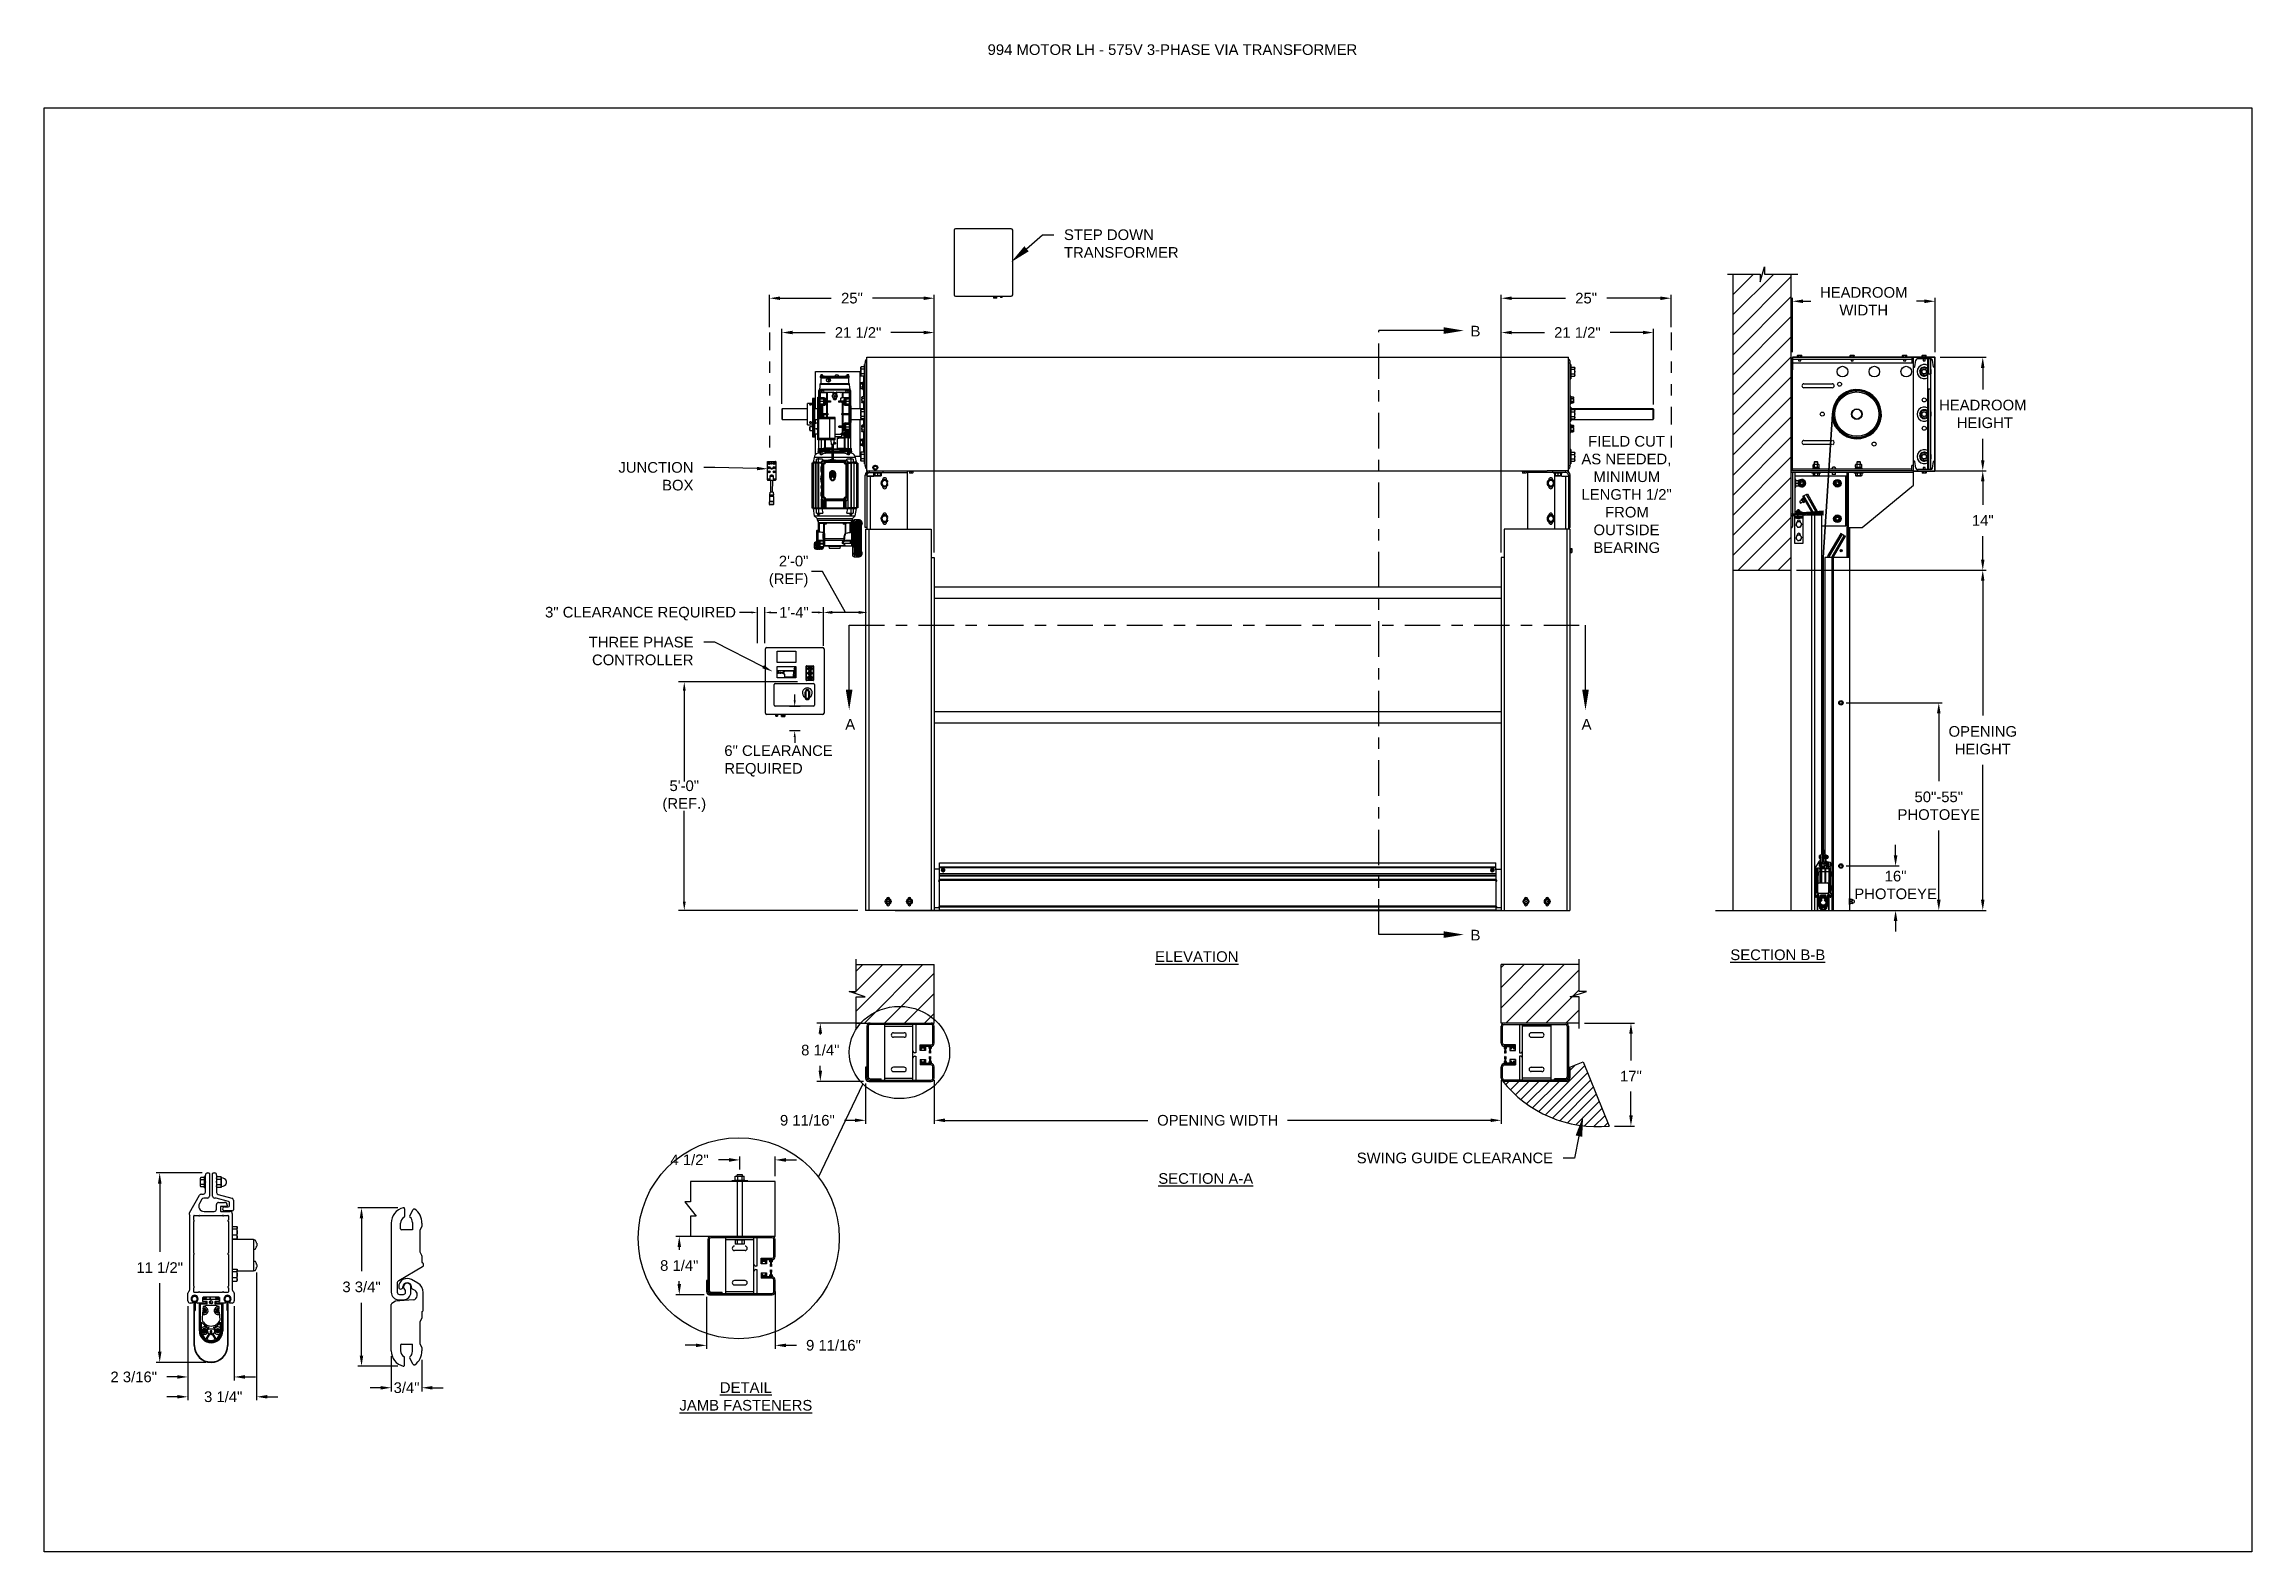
# Model space of a CAD drawing. Header units: inches. Extents: x 218.9 to 312.4, y 214.8 to 247.7.
# Drawn here: x 268.24 to 287.71, y 234.45 to 247.74 of the extents above; entities that cross this region are included whole.
import ezdxf
from ezdxf import colors
from ezdxf.entities.mleader import LeaderData, LeaderLine
from ezdxf.math import Vec2, Vec3

# ---------------------------------------------------------------- set-up
doc = ezdxf.new("R2010")
doc.units = ezdxf.units.IN
doc.header["$LTSCALE"] = 0.25
doc.header["$MEASUREMENT"] = 0
doc.linetypes.add('CENTER', pattern=[2, 1.25, -0.25, 0.25, -0.25])
doc.linetypes.add('PHANTOM2', pattern=[1.25, 0.625, -0.125, 0.125, -0.125, 0.125, -0.125])
for name, color, linetype in [('575V 3-PHASE 60HZ', 4, 'Continuous'), ('ANNOTATIONS', 1, 'Continuous'), ('DETAILS', 4, 'Continuous'), ('HIDDEN', 6, 'PHANTOM2'), ('MOTOR LH', 7, 'Continuous'), ('SECTION CUTS', 6, 'CENTER'), ('STANDARD MOTOR LH', 7, 'Continuous')]:
    doc.layers.add(name, color=color, linetype=linetype)
doc.styles.add('ARIAL', font='arial.ttf', dxfattribs={"height": 0.09375})
doc.styles.add('ROMANS', font='Romans', dxfattribs={"height": 0.09375})
doc.styles.get("Standard").update_dxf_attribs({"font": 'romans.shx'})
doc.dimstyles.get("Standard").update_dxf_attribs({"dimscale": 60, "dimtxt": 0.0833, "dimasz": 0.0833, "dimexe": 0.0833, "dimexo": 0.04, "dimgap": 0.09, "dimtad": 0, "dimtih": 1, "dimtoh": 1, "dimdec": 4, "dimzin": 1, "dimdsep": 46, "dimlunit": 4, "dimtxsty": 'Standard', "dimcen": 0.09, "dimclrt": 150, "dimadec": 4, "dimazin": 2, "dimtfac": 1, "dimtdec": 0, "dimtofl": 0, "dimtmove": 0, "dimatfit": 3, "dimfxl": 1, "dimtolj": 1, "dimtzin": 0, "dimlwd": -1, "dimlwe": -1, "dimarcsym": 1})
doc.dimstyles.new('STANDARD$0', dxfattribs={"dimtxt": 0.09375, "dimasz": 0.09375, "dimexe": 0.03125, "dimexo": 0.046875, "dimgap": 0.09, "dimtad": 0, "dimtih": 1, "dimtoh": 1, "dimdec": 4, "dimzin": 0, "dimdsep": 46, "dimtxsty": 'ARIAL', "dimcen": 0.09, "dimadec": 0, "dimazin": 0, "dimtfac": 1, "dimtdec": 4, "dimtofl": 0, "dimtmove": 0, "dimatfit": 1, "dimfxl": 1, "dimtolj": 1, "dimtzin": 0, "dimarcsym": 0})
pattern_1 = [(45, (51.22113, -12.01518), (-0.088388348, 0.088388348), [])]
pattern_2 = [(45, (264.90048, 236.46307), (-0.0883883, 0.0883883), [])]
pattern_3 = [(135, (292.28298, 236.46307), (0.0883883, 0.0883883), [])]
pattern_4 = [(45, (279.8829, 230.26467), (-0.265165, 0.265165), []), (45, (280.05966, 230.26467), (-0.265165, 0.265165), [])]
pattern_5 = [(45, (279.88289, 230.26467), (-0.0883883, 0.0883883), [])]
pattern_6 = [(45, (263.498, 234.58172), (-0.0883883, 0.0883883), [])]

msp = doc.modelspace()

# ---------------------------------------------------------------- texts
at = {"layer": 'ANNOTATIONS', "insert": (276.56248, 247.74099), "char_height": 0.09375, "width": 4.6220629, "attachment_point": 1, "line_spacing_factor": 0.86134, "style": 'ARIAL'}
msp.add_mtext('994 MOTOR LH - 575V 3-PHASE VIA TRANSFORMER', dxfattribs=at)
at = {"layer": 'ANNOTATIONS', "char_height": 0.09375, "style": 'ARIAL'}
for s, insert, width, attachment_point in [('\\pi0.06301;FIELD CUT \\P\\pi0.00385;AS NEEDED, \\P\\pi0.10988;MINIMUM \\P\\pi0.00446;LENGTH 1/2" \\P\\pi0.21223;FROM \\P\\pi0.1103;OUTSIDE \\P\\pi0.10883;BEARING', (281.79543, 244.28725), 0.7893601, 1), ('{\\LELEVATION}', (278.40683, 239.7429), 3.0834986, 2), ('{\\LSECTION B-B}', (283.53099, 239.75886), 1.3823677, 2), ('{\\LSECTION A-A}', (278.48621, 237.78617), 1.3823677, 2), ('{\\LDETAIL\\PJAMB FASTENERS}', (274.4305, 235.94263), 1.3823677, 2)]:
    msp.add_mtext(s, dxfattribs=dict(at, insert=insert, width=width, attachment_point=attachment_point))
for s, insert, attachment_point in [('2\'-0"\\P(REF)', (274.98213, 243.09191), 6), ('3" CLEARANCE REQUIRED', (272.65936, 242.72037), 4), ('1\'-4"', (274.98513, 242.73098), 6), ('6" CLEARANCE\\PREQUIRED', (274.24054, 241.42133), 4), ('5\'-0"\\P(REF.)', (273.88735, 241.11044), 5)]:
    msp.add_mtext(s, dxfattribs=dict(at, insert=insert, attachment_point=attachment_point))
at = {"layer": 'SECTION CUTS', "style": 'ARIAL'}
for s, p in [('B', (280.8216, 245.16487)), ('A', (275.30694, 241.69757)), ('A', (281.80093, 241.69757)), ('B', (280.8216, 239.83845))]:
    msp.add_text(s, height=0.09375, dxfattribs=at).set_placement(p)

# ---------------------------------------------------------------- blocks, each defined once
blk = doc.blocks.new('*D88')
at = {"layer": 'ANNOTATIONS', "color": 0, "lineweight": -2, "transparency": 16777216}
for p, q in [((275.486, 238.576), (275.486, 238.221)), ((276.092, 238.576), (276.092, 238.221)), ((275.393, 238.252), (275.299, 238.252)), ((276.185, 238.252), (276.279, 238.252))]:
    blk.add_line(p, q, dxfattribs=at)
at = {"layer": 'ANNOTATIONS', "color": 0, "transparency": 16777216}
for points in [[(275.393, 238.268), (275.393, 238.237), (275.486, 238.252)], [(276.185, 238.268), (276.185, 238.237), (276.092, 238.252)]]:
    blk.add_solid(points, dxfattribs=at)
at = {"layer": 'defpoints', "color": 0, "transparency": 16777216}
for p in [(275.486, 238.623), (276.092, 238.623), (275.486, 238.252)]:
    blk.add_point(p, dxfattribs=at)
at = {"layer": 'ANNOTATIONS', "color": 0, "transparency": 16777216, "insert": (274.973, 238.252), "char_height": 0.09375, "attachment_point": 5, "style": 'ARIAL'}
blk.add_mtext('\\A1;9 11/16"', dxfattribs=at)
blk = doc.blocks.new('*D89')
at = {"layer": 'ANNOTATIONS', "color": 0, "lineweight": -2, "transparency": 16777216}
for p, q in [((275.457, 239.11), (275.056, 239.11)), ((275.087, 239.016), (275.087, 239.01)), ((275.087, 238.69), (275.087, 238.733)), ((275.467, 238.596), (275.056, 238.596))]:
    blk.add_line(p, q, dxfattribs=at)
at = {"layer": 'ANNOTATIONS', "color": 0, "transparency": 16777216}
for points in [[(275.072, 239.016), (275.103, 239.016), (275.087, 239.11)], [(275.072, 238.69), (275.103, 238.69), (275.087, 238.596)]]:
    blk.add_solid(points, dxfattribs=at)
at = {"layer": 'defpoints', "color": 0, "transparency": 16777216}
for p in [(275.504, 239.11), (275.087, 238.596), (275.514, 238.596)]:
    blk.add_point(p, dxfattribs=at)
at = {"layer": 'ANNOTATIONS', "color": 0, "transparency": 16777216, "insert": (275.087, 238.871), "char_height": 0.0938, "attachment_point": 5, "style": 'ARIAL'}
blk.add_mtext('\\A1;8 1/4"', dxfattribs=at)
blk = doc.blocks.new('*D90')
at = {"layer": 'ANNOTATIONS', "color": 0, "lineweight": -2, "transparency": 16777216}
for p, q in [((274.639, 245.246), (274.639, 245.533)), ((276.092, 243.261), (276.092, 245.533)), ((274.733, 245.502), (275.184, 245.502)), ((275.998, 245.502), (275.547, 245.502))]:
    blk.add_line(p, q, dxfattribs=at)
at = {"layer": 'ANNOTATIONS', "color": 0, "transparency": 16777216}
for points in [[(274.733, 245.517), (274.733, 245.486), (274.639, 245.502)], [(275.998, 245.517), (275.998, 245.486), (276.092, 245.502)]]:
    blk.add_solid(points, dxfattribs=at)
at = {"layer": 'defpoints', "color": 0, "transparency": 16777216}
for p in [(274.639, 245.502), (274.639, 245.199), (276.092, 243.214)]:
    blk.add_point(p, dxfattribs=at)
at = {"layer": 'ANNOTATIONS', "color": 0, "transparency": 16777216, "insert": (275.366, 245.502), "char_height": 0.0938, "attachment_point": 5, "style": 'ARIAL'}
blk.add_mtext('\\A1;25"', dxfattribs=at)
blk = doc.blocks.new('*D91')
at = {"layer": 'ANNOTATIONS', "color": 0, "lineweight": -2, "transparency": 16777216}
for p, q in [((281.092, 243.261), (281.092, 245.533)), ((282.59, 245.246), (282.59, 245.533)), ((281.185, 245.502), (281.66, 245.502)), ((282.496, 245.502), (282.022, 245.502))]:
    blk.add_line(p, q, dxfattribs=at)
at = {"layer": 'ANNOTATIONS', "color": 0, "transparency": 16777216}
for points in [[(281.185, 245.517), (281.185, 245.486), (281.092, 245.502)], [(282.496, 245.517), (282.496, 245.486), (282.59, 245.502)]]:
    blk.add_solid(points, dxfattribs=at)
at = {"layer": 'defpoints', "color": 0, "transparency": 16777216}
for p in [(281.092, 245.502), (282.59, 245.199), (281.092, 243.214)]:
    blk.add_point(p, dxfattribs=at)
at = {"layer": 'ANNOTATIONS', "color": 0, "transparency": 16777216, "insert": (281.841, 245.502), "char_height": 0.0938, "attachment_point": 5, "style": 'ARIAL'}
blk.add_mtext('\\A1;25"', dxfattribs=at)
blk = doc.blocks.new('*D92')
at = {"layer": 'ANNOTATIONS', "color": 0, "lineweight": -2, "transparency": 16777216}
for p, q in [((274.748, 244.57), (274.748, 245.231)), ((274.842, 245.199), (275.13, 245.199)), ((275.998, 245.199), (275.71, 245.199)), ((276.092, 243.261), (276.092, 245.231))]:
    blk.add_line(p, q, dxfattribs=at)
at = {"layer": 'ANNOTATIONS', "color": 0, "transparency": 16777216}
for points in [[(274.842, 245.215), (274.842, 245.184), (274.748, 245.199)], [(275.998, 245.215), (275.998, 245.184), (276.092, 245.199)]]:
    blk.add_solid(points, dxfattribs=at)
at = {"layer": 'defpoints', "color": 0, "transparency": 16777216}
for p in [(274.748, 245.199), (274.748, 244.523), (276.092, 243.214)]:
    blk.add_point(p, dxfattribs=at)
at = {"layer": 'ANNOTATIONS', "color": 0, "transparency": 16777216, "insert": (275.42, 245.199), "char_height": 0.09375, "attachment_point": 5, "style": 'ARIAL'}
blk.add_mtext('\\A1;21 1/2"', dxfattribs=at)
blk = doc.blocks.new('*D93')
at = {"layer": 'ANNOTATIONS', "color": 0, "lineweight": -2, "transparency": 16777216}
for p, q in [((281.092, 243.261), (281.092, 245.231)), ((281.185, 245.199), (281.473, 245.199)), ((282.342, 245.199), (282.054, 245.199)), ((282.435, 244.565), (282.435, 245.231))]:
    blk.add_line(p, q, dxfattribs=at)
at = {"layer": 'ANNOTATIONS', "color": 0, "transparency": 16777216}
for points in [[(281.185, 245.215), (281.185, 245.184), (281.092, 245.199)], [(282.342, 245.215), (282.342, 245.184), (282.435, 245.199)]]:
    blk.add_solid(points, dxfattribs=at)
at = {"layer": 'defpoints', "color": 0, "transparency": 16777216}
for p in [(282.435, 245.199), (282.435, 244.518), (281.092, 243.214)]:
    blk.add_point(p, dxfattribs=at)
at = {"layer": 'ANNOTATIONS', "color": 0, "transparency": 16777216, "insert": (281.764, 245.199), "char_height": 0.09375, "attachment_point": 5, "style": 'ARIAL'}
blk.add_mtext('\\A1;21 1/2"', dxfattribs=at)
blk = doc.blocks.new('*D94')
at = {"layer": 'ANNOTATIONS', "color": 0, "lineweight": -2, "transparency": 16777216}
for p, q in [((284.57, 240.588), (284.57, 240.682)), ((284.135, 240.495), (284.601, 240.495)), ((284.207, 240.103), (284.601, 240.103)), ((284.57, 240.01), (284.57, 239.916))]:
    blk.add_line(p, q, dxfattribs=at)
at = {"layer": 'ANNOTATIONS', "color": 0, "transparency": 16777216}
for points in [[(284.554, 240.588), (284.586, 240.588), (284.57, 240.495)], [(284.554, 240.01), (284.586, 240.01), (284.57, 240.103)]]:
    blk.add_solid(points, dxfattribs=at)
at = {"layer": 'defpoints', "color": 0, "transparency": 16777216}
for p in [(284.088, 240.495), (284.57, 240.495), (284.16, 240.103)]:
    blk.add_point(p, dxfattribs=at)
at = {"layer": 'ANNOTATIONS', "color": 0, "transparency": 16777216, "insert": (284.57, 240.327), "char_height": 0.0938, "attachment_point": 5, "style": 'ARIAL'}
blk.add_mtext('\\A1;16"\\PPHOTOEYE', dxfattribs=at)
blk = doc.blocks.new('*D95')
at = {"layer": 'ANNOTATIONS', "color": 0, "lineweight": -2, "transparency": 16777216}
for p, q in [((284.135, 241.934), (284.982, 241.934)), ((284.951, 241.84), (284.951, 241.243)), ((284.951, 240.197), (284.951, 240.809)), ((284.207, 240.103), (284.982, 240.103))]:
    blk.add_line(p, q, dxfattribs=at)
at = {"layer": 'ANNOTATIONS', "color": 0, "transparency": 16777216}
for points in [[(284.935, 241.84), (284.967, 241.84), (284.951, 241.934)], [(284.935, 240.197), (284.967, 240.197), (284.951, 240.103)]]:
    blk.add_solid(points, dxfattribs=at)
at = {"layer": 'defpoints', "color": 0, "transparency": 16777216}
for p in [(284.088, 241.934), (284.951, 241.934), (284.16, 240.103)]:
    blk.add_point(p, dxfattribs=at)
at = {"layer": 'ANNOTATIONS', "color": 0, "transparency": 16777216, "insert": (284.951, 241.026), "char_height": 0.09375, "attachment_point": 5, "style": 'ARIAL'}
blk.add_mtext('\\A1;50"-55"\\PPHOTOEYE', dxfattribs=at)
blk = doc.blocks.new('*D96')
at = {"layer": 'ANNOTATIONS', "color": 0, "lineweight": -2, "transparency": 16777216}
for p, q in [((284.773, 243.98), (285.37, 243.98)), ((285.339, 243.886), (285.339, 243.679)), ((285.339, 243.197), (285.339, 243.404)), ((283.697, 243.103), (285.37, 243.103))]:
    blk.add_line(p, q, dxfattribs=at)
at = {"layer": 'ANNOTATIONS', "color": 0, "transparency": 16777216}
for points in [[(285.323, 243.886), (285.354, 243.886), (285.339, 243.98)], [(285.323, 243.197), (285.354, 243.197), (285.339, 243.103)]]:
    blk.add_solid(points, dxfattribs=at)
at = {"layer": 'defpoints', "color": 0, "transparency": 16777216}
for p in [(284.726, 243.98), (283.65, 243.103), (285.339, 243.103)]:
    blk.add_point(p, dxfattribs=at)
at = {"layer": 'ANNOTATIONS', "color": 0, "transparency": 16777216, "insert": (285.339, 243.542), "char_height": 0.0938, "attachment_point": 5, "style": 'ARIAL'}
blk.add_mtext('\\A1;14"', dxfattribs=at)
blk = doc.blocks.new('*D97')
at = {"layer": 'ANNOTATIONS', "color": 0, "lineweight": -2, "transparency": 16777216}
for p, q in [((283.66, 245.027), (283.66, 245.506)), ((283.754, 245.475), (283.823, 245.475)), ((284.824, 245.475), (284.754, 245.475)), ((284.918, 245.027), (284.918, 245.506))]:
    blk.add_line(p, q, dxfattribs=at)
at = {"layer": 'ANNOTATIONS', "color": 0, "transparency": 16777216}
for points in [[(283.754, 245.491), (283.754, 245.459), (283.66, 245.475)], [(284.824, 245.491), (284.824, 245.459), (284.918, 245.475)]]:
    blk.add_solid(points, dxfattribs=at)
at = {"layer": 'defpoints', "color": 0, "transparency": 16777216}
for p in [(284.918, 245.475), (283.66, 244.98), (284.918, 244.98)]:
    blk.add_point(p, dxfattribs=at)
at = {"layer": 'ANNOTATIONS', "color": 0, "transparency": 16777216, "insert": (284.289, 245.475), "char_height": 0.09375, "attachment_point": 5, "style": 'ARIAL'}
blk.add_mtext('\\A1;HEADROOM\\PWIDTH', dxfattribs=at)
blk = doc.blocks.new('*D98')
at = {"layer": 'ANNOTATIONS', "color": 0, "lineweight": -2, "transparency": 16777216}
for p, q in [((284.963, 244.982), (285.37, 244.982)), ((285.339, 244.888), (285.339, 244.698)), ((285.339, 244.073), (285.339, 244.263)), ((284.775, 243.98), (285.37, 243.98))]:
    blk.add_line(p, q, dxfattribs=at)
at = {"layer": 'ANNOTATIONS', "color": 0, "transparency": 16777216}
for points in [[(285.323, 244.888), (285.354, 244.888), (285.339, 244.982)], [(285.323, 244.073), (285.354, 244.073), (285.339, 243.98)]]:
    blk.add_solid(points, dxfattribs=at)
at = {"layer": 'defpoints', "color": 0, "transparency": 16777216}
for p in [(284.916, 244.982), (284.728, 243.98), (285.339, 243.98)]:
    blk.add_point(p, dxfattribs=at)
at = {"layer": 'ANNOTATIONS', "color": 0, "transparency": 16777216, "insert": (285.339, 244.481), "char_height": 0.09375, "attachment_point": 5, "style": 'ARIAL'}
blk.add_mtext('\\A1;HEADROOM\\P HEIGHT', dxfattribs=at)
blk = doc.blocks.new('*D99')
at = {"layer": 'ANNOTATIONS', "color": 0, "linetype": 'ByBlock', "lineweight": -2, "transparency": 16777216}
for p, q in [((281.826, 239.11), (282.268, 239.11)), ((282.236, 239.016), (282.236, 238.779)), ((282.236, 238.295), (282.236, 238.505)), ((282.09, 238.201), (282.268, 238.201))]:
    blk.add_line(p, q, dxfattribs=at)
at = {"layer": 'ANNOTATIONS', "color": 0, "transparency": 16777216}
for points in [[(282.221, 239.016), (282.252, 239.016), (282.236, 239.11)], [(282.221, 238.295), (282.252, 238.295), (282.236, 238.201)]]:
    blk.add_solid(points, dxfattribs=at)
at = {"layer": 'defpoints', "color": 0, "transparency": 16777216}
for p in [(281.779, 239.11), (282.236, 239.11), (282.044, 238.201)]:
    blk.add_point(p, dxfattribs=at)
at = {"layer": 'ANNOTATIONS', "color": 0, "transparency": 16777216, "insert": (282.236, 238.642), "char_height": 0.0938, "attachment_point": 5, "style": 'ARIAL'}
blk.add_mtext('\\A1;17"', dxfattribs=at)
blk = doc.blocks.new('*D100')
at = {"layer": 'ANNOTATIONS', "color": 0, "lineweight": -2, "transparency": 16777216}
for p, q in [((283.744, 243.103), (285.37, 243.103)), ((285.339, 243.01), (285.339, 241.821)), ((285.339, 240.197), (285.339, 241.386)), ((283.761, 240.103), (285.37, 240.103))]:
    blk.add_line(p, q, dxfattribs=at)
at = {"layer": 'ANNOTATIONS', "color": 0, "transparency": 16777216}
for points in [[(285.323, 243.01), (285.354, 243.01), (285.339, 243.103)], [(285.323, 240.197), (285.354, 240.197), (285.339, 240.103)]]:
    blk.add_solid(points, dxfattribs=at)
at = {"layer": 'defpoints', "color": 0, "transparency": 16777216}
for p in [(283.697, 243.103), (283.714, 240.103), (285.339, 240.103)]:
    blk.add_point(p, dxfattribs=at)
at = {"layer": 'ANNOTATIONS', "color": 0, "transparency": 16777216, "insert": (285.339, 241.603), "char_height": 0.09375, "attachment_point": 5, "style": 'ARIAL'}
blk.add_mtext('\\A1;OPENING \\PHEIGHT', dxfattribs=at)
blk = doc.blocks.new('*D101')
at = {"layer": 'ANNOTATIONS', "color": 0, "lineweight": -2, "transparency": 16777216}
for p, q in [((276.092, 238.605), (276.092, 238.221)), ((281.092, 238.605), (281.092, 238.221)), ((276.186, 238.252), (277.975, 238.252)), ((280.998, 238.252), (279.208, 238.252))]:
    blk.add_line(p, q, dxfattribs=at)
at = {"layer": 'ANNOTATIONS', "color": 0, "transparency": 16777216}
for points in [[(276.186, 238.268), (276.186, 238.237), (276.092, 238.252)], [(280.998, 238.268), (280.998, 238.237), (281.092, 238.252)]]:
    blk.add_solid(points, dxfattribs=at)
at = {"layer": 'defpoints', "color": 0, "transparency": 16777216}
for p in [(276.092, 238.652), (281.092, 238.652), (281.092, 238.252)]:
    blk.add_point(p, dxfattribs=at)
at = {"layer": 'ANNOTATIONS', "color": 0, "transparency": 16777216, "insert": (278.592, 238.252), "char_height": 0.09375, "attachment_point": 5, "style": 'ARIAL'}
blk.add_mtext('\\A1;OPENING WIDTH', dxfattribs=at)
blk = doc.blocks.new('*D102')
at = {"layer": 'ANNOTATIONS', "color": 0, "lineweight": -2, "transparency": 16777216}
for p, q in [((271.362, 237.481), (271.009, 237.481)), ((271.041, 237.388), (271.041, 236.921)), ((271.041, 236.178), (271.041, 236.644)), ((271.362, 236.084), (271.009, 236.084))]:
    blk.add_line(p, q, dxfattribs=at)
at = {"layer": 'ANNOTATIONS', "color": 0, "transparency": 16777216}
for points in [[(271.025, 237.388), (271.056, 237.388), (271.041, 237.481)], [(271.025, 236.178), (271.056, 236.178), (271.041, 236.084)]]:
    blk.add_solid(points, dxfattribs=at)
at = {"layer": 'defpoints', "color": 0, "transparency": 16777216}
for p in [(271.409, 237.481), (271.041, 236.084), (271.409, 236.084)]:
    blk.add_point(p, dxfattribs=at)
at = {"layer": 'ANNOTATIONS', "color": 0, "transparency": 16777216, "insert": (271.041, 236.783), "char_height": 0.0938, "attachment_point": 5, "style": 'ARIAL'}
blk.add_mtext('\\A1;3 3/4"', dxfattribs=at)
blk = doc.blocks.new('*D103')
at = {"layer": 'ANNOTATIONS', "color": 0, "lineweight": -2, "transparency": 16777216}
for p, q in [((271.303, 236.173), (271.303, 235.862)), ((271.573, 236.139), (271.573, 235.862)), ((271.209, 235.894), (271.116, 235.894)), ((271.666, 235.894), (271.76, 235.894))]:
    blk.add_line(p, q, dxfattribs=at)
at = {"layer": 'ANNOTATIONS', "color": 0, "transparency": 16777216}
for points in [[(271.209, 235.909), (271.209, 235.878), (271.303, 235.894)], [(271.666, 235.909), (271.666, 235.878), (271.573, 235.894)]]:
    blk.add_solid(points, dxfattribs=at)
at = {"layer": 'defpoints', "color": 0, "transparency": 16777216}
for p in [(271.303, 236.22), (271.573, 236.186), (271.573, 235.894)]:
    blk.add_point(p, dxfattribs=at)
at = {"layer": 'ANNOTATIONS', "color": 0, "transparency": 16777216, "insert": (271.438, 235.894), "char_height": 0.0938, "attachment_point": 5, "style": 'ARIAL'}
blk.add_mtext('\\A1;3/4"', dxfattribs=at)
blk = doc.blocks.new('*D82')
at = {"layer": 'ANNOTATIONS', "color": 0, "lineweight": -2, "transparency": 16777216}
for p, q in [((269.637, 237.789), (269.23, 237.789)), ((269.261, 237.695), (269.261, 237.092)), ((269.261, 236.211), (269.261, 236.815)), ((269.667, 236.118), (269.23, 236.118))]:
    blk.add_line(p, q, dxfattribs=at)
at = {"layer": 'ANNOTATIONS', "color": 0, "transparency": 16777216}
for points in [[(269.246, 237.695), (269.277, 237.695), (269.261, 237.789)], [(269.246, 236.211), (269.277, 236.211), (269.261, 236.118)]]:
    blk.add_solid(points, dxfattribs=at)
at = {"layer": 'defpoints', "color": 0, "transparency": 16777216}
for p in [(269.684, 237.789), (269.261, 236.118), (269.714, 236.118)]:
    blk.add_point(p, dxfattribs=at)
at = {"layer": 'ANNOTATIONS', "color": 0, "transparency": 16777216, "insert": (269.261, 236.953), "char_height": 0.09375, "attachment_point": 5, "style": 'ARIAL'}
blk.add_mtext('\\A1;11 1/2"', dxfattribs=at)
blk = doc.blocks.new('*D83')
at = {"layer": 'ANNOTATIONS', "color": 0, "lineweight": -2, "transparency": 16777216}
for p, q in [((269.51, 236.612), (269.51, 235.958)), ((269.918, 236.612), (269.918, 235.958)), ((269.416, 235.989), (269.323, 235.989)), ((270.012, 235.989), (270.105, 235.989))]:
    blk.add_line(p, q, dxfattribs=at)
at = {"layer": 'ANNOTATIONS', "color": 0, "transparency": 16777216}
for points in [[(269.416, 236.005), (269.416, 235.974), (269.51, 235.989)], [(270.012, 236.005), (270.012, 235.974), (269.918, 235.989)]]:
    blk.add_solid(points, dxfattribs=at)
at = {"layer": 'defpoints', "color": 0, "transparency": 16777216}
for p in [(269.51, 236.659), (269.918, 236.659), (269.51, 235.989)]:
    blk.add_point(p, dxfattribs=at)
at = {"layer": 'ANNOTATIONS', "color": 0, "transparency": 16777216, "insert": (269.032, 235.989), "char_height": 0.09375, "attachment_point": 5, "style": 'ARIAL'}
blk.add_mtext('\\A1;2 3/16"', dxfattribs=at)
blk = doc.blocks.new('*D84')
at = {"layer": 'ANNOTATIONS', "color": 0, "lineweight": -2, "transparency": 16777216}
for p, q in [((270.116, 236.909), (270.116, 235.783)), ((269.51, 236.612), (269.51, 235.783)), ((269.416, 235.814), (269.323, 235.814)), ((270.21, 235.814), (270.304, 235.814))]:
    blk.add_line(p, q, dxfattribs=at)
at = {"layer": 'ANNOTATIONS', "color": 0, "transparency": 16777216}
for points in [[(269.416, 235.83), (269.416, 235.799), (269.51, 235.814)], [(270.21, 235.83), (270.21, 235.799), (270.116, 235.814)]]:
    blk.add_solid(points, dxfattribs=at)
at = {"layer": 'defpoints', "color": 0, "transparency": 16777216}
for p in [(270.116, 236.956), (269.51, 236.659), (269.51, 235.814)]:
    blk.add_point(p, dxfattribs=at)
at = {"layer": 'ANNOTATIONS', "color": 0, "transparency": 16777216, "insert": (269.821, 235.814), "char_height": 0.0938, "attachment_point": 5, "style": 'ARIAL'}
blk.add_mtext('\\A1;3 1/4"', dxfattribs=at)
blk = doc.blocks.new('*D85')
at = {"layer": 'ANNOTATIONS', "color": 0, "lineweight": -2, "transparency": 16777216}
for p, q in [((274.084, 236.695), (274.084, 236.237)), ((274.689, 236.695), (274.689, 236.237)), ((273.99, 236.268), (273.896, 236.268)), ((274.783, 236.268), (274.877, 236.268))]:
    blk.add_line(p, q, dxfattribs=at)
at = {"layer": 'ANNOTATIONS', "color": 0, "transparency": 16777216}
for points in [[(273.99, 236.283), (273.99, 236.252), (274.084, 236.268)], [(274.783, 236.283), (274.783, 236.252), (274.689, 236.268)]]:
    blk.add_solid(points, dxfattribs=at)
at = {"layer": 'defpoints', "color": 0, "transparency": 16777216}
for p in [(274.084, 236.742), (274.689, 236.742), (274.084, 236.268)]:
    blk.add_point(p, dxfattribs=at)
at = {"layer": 'ANNOTATIONS', "color": 0, "transparency": 16777216, "insert": (275.203, 236.268), "char_height": 0.09375, "attachment_point": 5, "style": 'ARIAL'}
blk.add_mtext('\\A1;9 11/16"', dxfattribs=at)
blk = doc.blocks.new('*D86')
at = {"layer": 'ANNOTATIONS', "color": 0, "lineweight": -2, "transparency": 16777216}
for p, q in [((274.055, 237.229), (273.812, 237.229)), ((273.843, 237.135), (273.843, 237.11)), ((273.843, 236.808), (273.843, 236.833)), ((274.064, 236.714), (273.812, 236.714))]:
    blk.add_line(p, q, dxfattribs=at)
at = {"layer": 'ANNOTATIONS', "color": 0, "transparency": 16777216}
for points in [[(273.828, 237.135), (273.859, 237.135), (273.843, 237.229)], [(273.828, 236.808), (273.859, 236.808), (273.843, 236.714)]]:
    blk.add_solid(points, dxfattribs=at)
at = {"layer": 'defpoints', "color": 0, "transparency": 16777216}
for p in [(274.102, 237.229), (273.843, 236.714), (274.111, 236.714)]:
    blk.add_point(p, dxfattribs=at)
at = {"layer": 'ANNOTATIONS', "color": 0, "transparency": 16777216, "insert": (273.843, 236.971), "char_height": 0.0938, "attachment_point": 5, "style": 'ARIAL'}
blk.add_mtext('\\A1;8 1/4"', dxfattribs=at)
blk = doc.blocks.new('*D87')
at = {"layer": 'ANNOTATIONS', "color": 0, "lineweight": -2, "transparency": 16777216}
for p, q in [((274.377, 237.82), (274.377, 237.934)), ((274.689, 237.76), (274.689, 237.934)), ((274.283, 237.903), (274.189, 237.903)), ((274.783, 237.903), (274.877, 237.903))]:
    blk.add_line(p, q, dxfattribs=at)
at = {"layer": 'ANNOTATIONS', "color": 0, "transparency": 16777216}
for points in [[(274.283, 237.919), (274.283, 237.887), (274.377, 237.903)], [(274.783, 237.919), (274.783, 237.887), (274.689, 237.903)]]:
    blk.add_solid(points, dxfattribs=at)
at = {"layer": 'defpoints', "color": 0, "transparency": 16777216}
for p in [(274.377, 237.773), (274.689, 237.903), (274.689, 237.714)]:
    blk.add_point(p, dxfattribs=at)
at = {"layer": 'ANNOTATIONS', "color": 0, "transparency": 16777216, "insert": (273.934, 237.903), "char_height": 0.0938, "attachment_point": 5, "style": 'ARIAL'}
blk.add_mtext('\\A1;4 1/2"', dxfattribs=at)

# ---------------------------------------------------------------- dimensions: what is measured, and where the dimension line sits
at = {"layer": 'ANNOTATIONS'}
for base, p1, p2, text, picture, middle in [((274.63933, 245.5016), (276.09173, 243.21417), (274.63933, 245.19945), '25"', '*D90', (275.36553, 245.5016)), ((281.09173, 245.5016), (282.59018, 245.19945), (281.09173, 243.21411), '25"', '*D91', (281.84096, 245.5016)), ((284.91792, 245.47497), (283.6599, 244.97967), (284.91792, 244.97967), 'HEADROOM\\PWIDTH', '*D97', (284.28891, 245.47497)), ((275.48626, 238.25226), (276.09173, 238.62316), (275.48626, 238.62316), '9 11/16"', '*D88', (274.97282, 238.25226)), ((274.68926, 237.90301), (274.37671, 237.77281), (274.68926, 237.71358), '4 1/2"', '*D87', (273.93422, 237.90301)), ((269.51015, 235.81424), (270.1162, 236.9561), (269.51015, 236.65899), '3 1/4"', '*D84', (269.82107, 235.81424)), ((269.51015, 235.98943), (269.91797, 236.65899), (269.51015, 236.65899), '2 3/16"', '*D83', (269.03233, 235.98943)), ((274.08379, 236.26783), (274.68926, 236.74181), (274.08379, 236.74181), '9 11/16"', '*D85', (275.2027, 236.26783)), ((271.57257, 235.89352), (271.30304, 236.22022), (271.57257, 236.18576), '3/4"', '*D103', (271.43781, 235.89352))]:
    dim = msp.add_linear_dim(base=base, p1=p1, p2=p2, text=text, dimstyle='STANDARD$0', dxfattribs=at)
    dim.commit()
    dim.dimension.update_dxf_attribs({"geometry": picture, "text_midpoint": middle, "dimtype": 160})
for base, p1, p2, text, picture, middle in [((274.74798, 245.19945), (276.09173, 243.21417), (274.74798, 244.5227), '21 1/2"', '*D92', (275.41986, 245.19945)), ((282.43548, 245.19945), (281.09173, 243.21411), (282.43548, 244.51794), '21 1/2"', '*D93', (281.76361, 245.19945)), ((281.09166, 238.25226), (276.0918, 238.65208), (281.09166, 238.65208), 'OPENING WIDTH', '*D101', (278.59173, 238.25226))]:
    dim = msp.add_linear_dim(base=base, p1=p1, p2=p2, text=text, dimstyle='STANDARD$0', dxfattribs=at)
    dim.commit()
    dim.dimension.update_dxf_attribs({"geometry": picture, "text_midpoint": middle})
for base, p1, p2, text, picture, middle in [((285.33857, 243.97967), (284.91587, 244.98173), (284.72837, 243.97967), 'HEADROOM\\P HEIGHT', '*D98', (285.33857, 244.4807)), ((284.95105, 241.9339), (284.1605, 240.10342), (284.08774, 241.9339), '50"-55"\\PPHOTOEYE', '*D95', (284.95105, 241.02597)), ((284.56999, 240.49459), (284.1605, 240.10342), (284.08774, 240.49459), '16"\\PPHOTOEYE', '*D94', (284.56999, 240.32702)), ((275.08714, 238.59582), (275.50423, 239.10988), (275.51361, 238.59582), '8 1/4"', '*D89', (275.08714, 238.87107)), ((271.04053, 236.08406), (271.40851, 237.48138), (271.40851, 236.08406), '3 3/4"', '*D102', (271.04053, 236.78272)), ((273.84336, 236.71447), (274.10176, 237.22853), (274.11113, 236.71447), '8 1/4"', '*D86', (273.84336, 236.9715))]:
    dim = msp.add_linear_dim(base=base, p1=p1, p2=p2, angle=90, text=text, dimstyle='STANDARD$0', dxfattribs=at)
    dim.commit()
    dim.dimension.update_dxf_attribs({"geometry": picture, "text_midpoint": middle, "dimtype": 160})
for base, p1, p2, text, picture, middle in [((285.33857, 243.10342), (284.72631, 243.97967), (283.65024, 243.10342), '14"', '*D96', (285.33857, 243.54155)), ((285.33857, 240.10342), (283.69712, 243.10342), (283.71387, 240.10342), 'OPENING \\PHEIGHT', '*D100', (285.33857, 241.60342)), ((269.26133, 236.11768), (269.68359, 237.78868), (269.71388, 236.11768), '11 1/2"', '*D82', (269.26133, 236.95318))]:
    dim = msp.add_linear_dim(base=base, p1=p1, p2=p2, angle=90, text=text, dimstyle='STANDARD$0', dxfattribs=at)
    dim.commit()
    dim.dimension.update_dxf_attribs({"geometry": picture, "text_midpoint": middle})
dim = msp.add_linear_dim(base=(282.23649, 239.10988), p1=(282.04352, 238.20127), p2=(281.77923, 239.10988), angle=90, text='17"', dimstyle='STANDARD$0', override={"dimarcsym": 1}, dxfattribs=at)
dim.commit()
dim.dimension.update_dxf_attribs({"geometry": '*D99', "text_midpoint": (282.23649, 238.64194), "dimtype": 160})

# ---------------------------------------------------------------- hatches: boundary and pattern name
at = {"layer": 'DETAILS'}
h = msp.add_hatch(dxfattribs=at)
h.set_pattern_fill('ANSI31', color=256, style=0)
h.set_pattern_definition(pattern_6)
edge = h.paths.add_edge_path(flags=0)
edge.add_arc((274.65259, 236.87841), 0.00349, -214.275458, 34.275458, ccw=False)
edge.add_line((274.6497, 236.88038), (274.651, 236.88439))
edge.add_arc((274.64737, 236.88556), 0.00381, 342.104778, 360)
edge.add_line((274.65118, 236.88556), (274.64771, 236.93259))
edge.add_line((274.64771, 236.93259), (274.64763, 236.93259))
edge.add_line((274.64763, 236.93259), (274.65112, 236.88556))
edge.add_arc((274.64737, 236.88556), 0.00375, 342.104778, 360, ccw=False)
edge.add_line((274.65094, 236.88441), (274.64965, 236.88041))
edge.add_arc((274.65259, 236.87841), 0.00356, 145.870136, 394.129864)
edge.add_line((274.65553, 236.88041), (274.65424, 236.88441))
edge.add_arc((274.65781, 236.88556), 0.00375, 180, 197.895222, ccw=False)
edge.add_line((274.65406, 236.88556), (274.65755, 236.93259))
edge.add_line((274.65755, 236.93259), (274.65747, 236.93259))
edge.add_line((274.65747, 236.93259), (274.65399, 236.88556))
edge.add_arc((274.65781, 236.88556), 0.00381, 180, 197.895222)
edge.add_line((274.65418, 236.88439), (274.65547, 236.88038))
h = msp.add_hatch(dxfattribs=at)
h.set_pattern_fill('ANSI31', color=256, style=0)
h.set_pattern_definition(pattern_6)
edge = h.paths.add_edge_path(flags=0)
edge.add_arc((274.65259, 236.87841), 0.00337, -214.578797, 34.578797, ccw=False)
edge.add_line((274.64982, 236.88033), (274.65112, 236.88435))
edge.add_arc((274.64737, 236.88556), 0.00394, 342.104778, 360)
edge.add_line((274.65131, 236.88556), (274.64865, 236.93259))
edge.add_line((274.64865, 236.93259), (274.64857, 236.93259))
edge.add_line((274.64857, 236.93259), (274.65124, 236.88556))
edge.add_arc((274.64737, 236.88556), 0.00387, 342.104778, 360, ccw=False)
edge.add_line((274.65106, 236.88437), (274.64976, 236.88035))
edge.add_arc((274.65259, 236.87841), 0.00343, 145.57496, 394.42504)
edge.add_line((274.65542, 236.88035), (274.65412, 236.88437))
edge.add_arc((274.65781, 236.88556), 0.00387, 180, 197.895222, ccw=False)
edge.add_line((274.65393, 236.88556), (274.65661, 236.93259))
edge.add_line((274.65661, 236.93259), (274.65652, 236.93259))
edge.add_line((274.65652, 236.93259), (274.65387, 236.88556))
edge.add_arc((274.65781, 236.88556), 0.00394, 180, 197.895222)
edge.add_line((274.65406, 236.88435), (274.65536, 236.88033))
h = msp.add_hatch(dxfattribs=at)
h.set_pattern_fill('ANSI31', color=256, style=0)
h.set_pattern_definition(pattern_6)
edge = h.paths.add_edge_path(flags=0)
edge.add_arc((274.65259, 236.87841), 0.00324, -214.899639, 34.899639, ccw=False)
edge.add_line((274.64993, 236.88027), (274.65124, 236.88432))
edge.add_arc((274.64737, 236.88556), 0.00406, 342.104778, 360)
edge.add_line((274.65143, 236.88556), (274.64959, 236.93259))
edge.add_line((274.64959, 236.93259), (274.6495, 236.93259))
edge.add_line((274.6495, 236.93259), (274.65137, 236.88556))
edge.add_arc((274.64737, 236.88556), 0.004, 342.104778, 360, ccw=False)
edge.add_line((274.65118, 236.88434), (274.64987, 236.8803))
edge.add_arc((274.65259, 236.87841), 0.00331, 145.263074, 394.736926)
edge.add_line((274.6553, 236.8803), (274.654, 236.88434))
edge.add_arc((274.65781, 236.88556), 0.004, 180, 197.895222, ccw=False)
edge.add_line((274.65381, 236.88556), (274.65567, 236.93259))
edge.add_line((274.65567, 236.93259), (274.65559, 236.93259))
edge.add_line((274.65559, 236.93259), (274.65374, 236.88556))
edge.add_arc((274.65781, 236.88556), 0.00406, 180, 197.895222)
edge.add_line((274.65394, 236.88432), (274.65525, 236.88027))
h = msp.add_hatch(dxfattribs=at)
h.set_pattern_fill('ANSI31', color=256, style=0)
h.set_pattern_definition(pattern_6)
edge = h.paths.add_edge_path(flags=0)
edge.add_arc((274.65259, 236.87841), 0.00312, -215.239733, 35.239733, ccw=False)
edge.add_line((274.65004, 236.88021), (274.65135, 236.88428))
edge.add_arc((274.64737, 236.88556), 0.00419, 342.104778, 360)
edge.add_line((274.65156, 236.88556), (274.65052, 236.93259))
edge.add_line((274.65052, 236.93259), (274.65043, 236.93259))
edge.add_line((274.65043, 236.93259), (274.65149, 236.88556))
edge.add_arc((274.64737, 236.88556), 0.00413, 342.104778, 360, ccw=False)
edge.add_line((274.6513, 236.8843), (274.64999, 236.88024))
edge.add_arc((274.65259, 236.87841), 0.00318, 144.93284, 395.06716)
edge.add_line((274.65519, 236.88024), (274.65388, 236.8843))
edge.add_arc((274.65781, 236.88556), 0.00412, 180, 197.895222, ccw=False)
edge.add_line((274.65368, 236.88556), (274.65474, 236.93259))
edge.add_line((274.65474, 236.93259), (274.65466, 236.93259))
edge.add_line((274.65466, 236.93259), (274.65362, 236.88556))
edge.add_arc((274.65781, 236.88556), 0.00419, 180, 197.895222)
edge.add_line((274.65382, 236.88428), (274.65514, 236.88021))
h = msp.add_hatch(dxfattribs=at)
h.set_pattern_fill('ANSI31', color=256, style=0)
h.set_pattern_definition(pattern_6)
edge = h.paths.add_edge_path(flags=0)
edge.add_arc((274.65259, 236.87841), 0.00299, -215.601087, 35.601087, ccw=False)
edge.add_line((274.65016, 236.88016), (274.65147, 236.88424))
edge.add_arc((274.64737, 236.88556), 0.00431, 342.104778, 360)
edge.add_line((274.65168, 236.88556), (274.65144, 236.93259))
edge.add_line((274.65144, 236.93259), (274.65136, 236.93259))
edge.add_line((274.65136, 236.93259), (274.65162, 236.88556))
edge.add_arc((274.64737, 236.88556), 0.00425, 342.104778, 360, ccw=False)
edge.add_line((274.65141, 236.88426), (274.6501, 236.88018))
edge.add_arc((274.65259, 236.87841), 0.00306, 144.582384, 395.417616)
edge.add_line((274.65508, 236.88018), (274.65376, 236.88426))
edge.add_arc((274.65781, 236.88556), 0.00425, 180, 197.895222, ccw=False)
edge.add_line((274.65356, 236.88556), (274.65382, 236.93259))
edge.add_line((274.65382, 236.93259), (274.65373, 236.93259))
edge.add_line((274.65373, 236.93259), (274.65349, 236.88556))
edge.add_arc((274.65781, 236.88556), 0.00431, 180, 197.895222)
edge.add_line((274.6537, 236.88424), (274.65502, 236.88016))
at = {"layer": 'MOTOR LH'}
h = msp.add_hatch(dxfattribs=at)
h.set_pattern_fill('ANSI31', color=256, style=0)
h.set_pattern_definition(pattern_1)
edge = h.paths.add_edge_path()
edge.add_line((283.13462, 245.71433), (283.13462, 243.10342))
edge.add_line((283.13462, 243.10342), (283.65024, 243.10342))
edge.add_line((283.65024, 245.71433), (283.65024, 243.10342))
edge = h.paths.add_edge_path()
edge.add_line((283.08823, 245.71433), (283.37533, 245.71433))
edge.add_line((283.37533, 245.71433), (283.37533, 245.64563))
edge.add_line((283.37533, 245.64563), (283.41375, 245.77899))
edge.add_line((283.41375, 245.77899), (283.41375, 245.71433))
edge.add_line((283.41375, 245.71433), (283.70894, 245.71433))
h = msp.add_hatch(dxfattribs=at)
h.set_pattern_fill('ANSI32', color=256, style=0)
h.set_pattern_definition(pattern_4)
edge = h.paths.add_edge_path(flags=0)
edge.add_line((284.91587, 244.97967), (284.91587, 243.97967))
edge.add_line((284.91587, 243.97967), (284.72837, 243.97967))
edge.add_line((284.72837, 243.97967), (284.72837, 244.04217))
edge.add_line((284.72837, 244.04217), (284.72631, 244.04217))
edge.add_line((284.72631, 244.04217), (284.72631, 243.97967))
edge.add_arc((284.72837, 243.97967), 0.00206, 180, 270)
edge.add_line((284.72837, 243.97762), (284.91587, 243.97762))
edge.add_arc((284.91587, 243.97967), 0.00206, 270, 360)
edge.add_line((284.91792, 243.97967), (284.91792, 244.97967))
edge.add_arc((284.91587, 244.97967), 0.00206, 0, 90)
edge.add_line((284.91587, 244.98173), (283.66196, 244.98173))
edge.add_arc((283.66196, 244.97967), 0.00206, 90, 180)
edge.add_line((283.6599, 244.97967), (283.6599, 244.8703))
edge.add_line((283.6599, 244.8703), (283.66196, 244.8703))
edge.add_line((283.66196, 244.8703), (283.66196, 244.97967))
edge.add_line((283.66196, 244.97967), (284.91587, 244.97967))
h = msp.add_hatch(dxfattribs=at)
h.set_pattern_fill('ANSI32', color=256, style=0)
h.set_pattern_definition(pattern_4)
edge = h.paths.add_edge_path(flags=0)
edge.add_arc((284.22837, 244.47967), 0.20703, 0, 360)
edge = h.paths.add_edge_path(flags=0)
edge.add_arc((284.22837, 244.47967), 0.19531, 0, 360)
h = msp.add_hatch(dxfattribs=at)
h.set_pattern_fill('ANSI32', color=256, style=0)
h.set_pattern_definition(pattern_4)
edge = h.paths.add_edge_path(flags=0)
edge.add_arc((284.87805, 244.00717), 0.01687, 270, 350.537, ccw=False)
edge.add_line((284.87805, 243.9903), (284.76618, 243.9903))
edge.add_arc((284.76618, 244.00717), 0.01688, 189.463, 270, ccw=False)
edge.add_line((284.74954, 244.0044), (284.73984, 244.06258))
edge.add_arc((284.73368, 244.06155), 0.00625, 9.463, 90)
edge.add_line((284.73368, 244.0678), (284.72837, 244.0678))
edge.add_line((284.72837, 244.0678), (284.72837, 243.97967))
edge.add_line((284.72837, 243.97967), (284.91587, 243.97967))
edge.add_line((284.91587, 243.97967), (284.91587, 244.0678))
edge.add_line((284.91587, 244.0678), (284.91056, 244.0678))
edge.add_arc((284.91056, 244.06155), 0.00625, 90, 170.537)
edge.add_line((284.90439, 244.06258), (284.89469, 244.0044))
h = msp.add_hatch(dxfattribs=at)
h.set_pattern_fill('ANSI32', color=256, style=0)
h.set_pattern_definition(pattern_4)
edge = h.paths.add_edge_path(flags=0)
edge.add_line((283.77524, 243.60077), (283.65024, 243.60077))
edge.add_line((283.65024, 243.60077), (283.65024, 243.47577))
edge.add_arc((283.65024, 243.48749), 0.01172, 270, 360)
edge.add_line((283.66196, 243.48749), (283.66196, 243.57733))
edge.add_arc((283.67368, 243.57733), 0.01172, 90, 180, ccw=False)
edge.add_line((283.67368, 243.58905), (283.76352, 243.58905))
edge.add_arc((283.76352, 243.60077), 0.01172, 270, 360)
h = msp.add_hatch(dxfattribs=at)
h.set_pattern_fill('ANSI31', color=256, style=0)
h.set_pattern_definition(pattern_5)
edge = h.paths.add_edge_path(flags=0)
edge.add_arc((283.74643, 243.60273), 0.00381, 90, 107.895222)
edge.add_line((283.74526, 243.60636), (283.74125, 243.60507))
edge.add_arc((283.73928, 243.60795), 0.00349, 55.724542, 304.275458, ccw=False)
edge.add_line((283.74125, 243.61084), (283.74526, 243.60954))
edge.add_arc((283.74643, 243.61317), 0.00381, 252.104778, 270)
edge.add_line((283.74643, 243.60936), (283.93408, 243.62321))
edge.add_line((283.93408, 243.62321), (283.93408, 243.62337))
edge.add_line((283.93408, 243.62337), (283.74643, 243.60942))
edge.add_arc((283.74643, 243.61317), 0.00375, 252.104778, 270, ccw=False)
edge.add_line((283.74528, 243.6096), (283.74127, 243.6109))
edge.add_arc((283.73928, 243.60795), 0.00356, 55.870136, 304.129864)
edge.add_line((283.74127, 243.60501), (283.74528, 243.6063))
edge.add_arc((283.74643, 243.60273), 0.00375, 90, 107.895222, ccw=False)
edge.add_line((283.74643, 243.60648), (283.93408, 243.59254))
edge.add_line((283.93408, 243.59254), (283.93408, 243.59269))
edge.add_line((283.93408, 243.59269), (283.74643, 243.60655))
h = msp.add_hatch(dxfattribs=at)
h.set_pattern_fill('ANSI31', color=256, style=0)
h.set_pattern_definition(pattern_5)
edge = h.paths.add_edge_path(flags=0)
edge.add_arc((283.74643, 243.60273), 0.00394, 90, 107.895222)
edge.add_line((283.74522, 243.60648), (283.74119, 243.60518))
edge.add_arc((283.73928, 243.60795), 0.00337, 55.421203, 304.578797, ccw=False)
edge.add_line((283.74119, 243.61073), (283.74522, 243.60942))
edge.add_arc((283.74643, 243.61317), 0.00394, 252.104778, 270)
edge.add_line((283.74643, 243.60923), (283.93408, 243.61983))
edge.add_line((283.93408, 243.61983), (283.93408, 243.61998))
edge.add_line((283.93408, 243.61998), (283.74643, 243.6093))
edge.add_arc((283.74643, 243.61317), 0.00387, 252.104778, 270, ccw=False)
edge.add_line((283.74524, 243.60948), (283.74122, 243.61078))
edge.add_arc((283.73928, 243.60795), 0.00343, 55.57496, 304.42504)
edge.add_line((283.74122, 243.60512), (283.74524, 243.60642))
edge.add_arc((283.74643, 243.60273), 0.00387, 90, 107.895222, ccw=False)
edge.add_line((283.74643, 243.60661), (283.93408, 243.59593))
edge.add_line((283.93408, 243.59593), (283.93408, 243.59608))
edge.add_line((283.93408, 243.59608), (283.74643, 243.60667))
h = msp.add_hatch(dxfattribs=at)
h.set_pattern_fill('ANSI31', color=256, style=0)
h.set_pattern_definition(pattern_5)
edge = h.paths.add_edge_path(flags=0)
edge.add_arc((283.74643, 243.60273), 0.00406, 90, 107.895222)
edge.add_line((283.74518, 243.6066), (283.74114, 243.60529))
edge.add_arc((283.73928, 243.60795), 0.00324, 55.100361, 304.899639, ccw=False)
edge.add_line((283.74114, 243.61061), (283.74518, 243.60931))
edge.add_arc((283.74643, 243.61317), 0.00406, 252.104778, 270)
edge.add_line((283.74643, 243.60911), (283.93408, 243.61647))
edge.add_line((283.93408, 243.61647), (283.93408, 243.61662))
edge.add_line((283.93408, 243.61662), (283.74643, 243.60917))
edge.add_arc((283.74643, 243.61317), 0.004, 252.104778, 270, ccw=False)
edge.add_line((283.7452, 243.60937), (283.74116, 243.61067))
edge.add_arc((283.73928, 243.60795), 0.00331, 55.263074, 304.736926)
edge.add_line((283.74116, 243.60524), (283.7452, 243.60654))
edge.add_arc((283.74643, 243.60273), 0.004, 90, 107.895222, ccw=False)
edge.add_line((283.74643, 243.60673), (283.93408, 243.59929))
edge.add_line((283.93408, 243.59929), (283.93408, 243.59944))
edge.add_line((283.93408, 243.59944), (283.74643, 243.6068))
h = msp.add_hatch(dxfattribs=at)
h.set_pattern_fill('ANSI31', color=256, style=0)
h.set_pattern_definition(pattern_5)
edge = h.paths.add_edge_path(flags=0)
edge.add_arc((283.74643, 243.60273), 0.00419, 90, 107.895222)
edge.add_line((283.74514, 243.60672), (283.74108, 243.60541))
edge.add_arc((283.73928, 243.60795), 0.00312, 54.760267, 305.239733, ccw=False)
edge.add_line((283.74108, 243.6105), (283.74514, 243.60919))
edge.add_arc((283.74643, 243.61317), 0.00419, 252.104778, 270)
edge.add_line((283.74643, 243.60898), (283.93408, 243.61313))
edge.add_line((283.93408, 243.61313), (283.93408, 243.61328))
edge.add_line((283.93408, 243.61328), (283.74643, 243.60905))
edge.add_arc((283.74643, 243.61317), 0.00412, 252.104778, 270, ccw=False)
edge.add_line((283.74516, 243.60925), (283.74111, 243.61056))
edge.add_arc((283.73928, 243.60795), 0.00318, 54.93284, 305.06716)
edge.add_line((283.74111, 243.60535), (283.74516, 243.60666))
edge.add_arc((283.74643, 243.60273), 0.00413, 90, 107.895222, ccw=False)
edge.add_line((283.74643, 243.60686), (283.93408, 243.60263))
edge.add_line((283.93408, 243.60263), (283.93408, 243.60277))
edge.add_line((283.93408, 243.60277), (283.74643, 243.60692))
h = msp.add_hatch(dxfattribs=at)
h.set_pattern_fill('ANSI31', color=256, style=0)
h.set_pattern_definition(pattern_5)
edge = h.paths.add_edge_path(flags=0)
edge.add_arc((283.74643, 243.60273), 0.00431, 90, 107.895222)
edge.add_line((283.74511, 243.60684), (283.74102, 243.60552))
edge.add_arc((283.73928, 243.60795), 0.00299, 54.398913, 305.601087, ccw=False)
edge.add_line((283.74102, 243.61039), (283.74511, 243.60907))
edge.add_arc((283.74643, 243.61317), 0.00431, 252.104778, 270)
edge.add_line((283.74643, 243.60886), (283.93408, 243.60981))
edge.add_line((283.93408, 243.60981), (283.93408, 243.60996))
edge.add_line((283.93408, 243.60996), (283.74643, 243.60892))
edge.add_arc((283.74643, 243.61317), 0.00425, 252.104778, 270, ccw=False)
edge.add_line((283.74512, 243.60913), (283.74105, 243.61044))
edge.add_arc((283.73928, 243.60795), 0.00306, 54.582384, 305.417616)
edge.add_line((283.74105, 243.60546), (283.74512, 243.60678))
edge.add_arc((283.74643, 243.60273), 0.00425, 90, 107.895222, ccw=False)
edge.add_line((283.74643, 243.60698), (283.93408, 243.60595))
edge.add_line((283.93408, 243.60595), (283.93408, 243.60609))
edge.add_line((283.93408, 243.60609), (283.74643, 243.60705))
h = msp.add_hatch(dxfattribs=at)
h.set_pattern_fill('ANSI31', color=256, style=0)
h.set_pattern_definition(pattern_1)
h.paths.add_polyline_path([(276.09173, 239.62551), (275.40423, 239.62551), (275.40423, 239.38831), (275.34013, 239.38831), (275.4822, 239.3414), (275.40423, 239.3414), (275.40423, 239.10988), (276.09173, 239.10988), (276.09173, 239.27238)])
h = msp.add_hatch(dxfattribs=at)
h.set_pattern_fill('ANSI31', color=256, style=0)
h.set_pattern_definition(pattern_1)
h.paths.add_polyline_path([(281.84334, 239.38831), (281.77923, 239.38831), (281.77923, 239.62551), (281.09173, 239.62551), (281.09173, 239.10988), (281.10991, 239.10988), (281.77923, 239.10988), (281.77923, 239.3414), (281.70127, 239.3414)])
h = msp.add_hatch(dxfattribs=at)
h.set_pattern_fill('ANSI31', color=256, style=0)
h.set_pattern_definition(pattern_2)
edge = h.paths.add_edge_path(flags=0)
edge.add_arc((276.05506, 238.75977), 0.00349, -214.275458, 34.275458, ccw=False)
edge.add_line((276.05218, 238.76173), (276.05347, 238.76574))
edge.add_arc((276.04985, 238.76692), 0.00381, 342.104778, 360)
edge.add_line((276.05366, 238.76692), (276.05019, 238.81395))
edge.add_line((276.05019, 238.81395), (276.0501, 238.81395))
edge.add_line((276.0501, 238.81395), (276.0536, 238.76692))
edge.add_arc((276.04985, 238.76692), 0.00375, 342.104778, 360, ccw=False)
edge.add_line((276.05341, 238.76576), (276.05212, 238.76176))
edge.add_arc((276.05506, 238.75977), 0.00356, 145.870136, 394.129864)
edge.add_line((276.05801, 238.76176), (276.05671, 238.76576))
edge.add_arc((276.06028, 238.76692), 0.00375, 180, 197.895222, ccw=False)
edge.add_line((276.05653, 238.76692), (276.06003, 238.81395))
edge.add_line((276.06003, 238.81395), (276.05994, 238.81395))
edge.add_line((276.05994, 238.81395), (276.05647, 238.76692))
edge.add_arc((276.06028, 238.76692), 0.00381, 180, 197.895222)
edge.add_line((276.05665, 238.76574), (276.05795, 238.76173))
h = msp.add_hatch(dxfattribs=at)
h.set_pattern_fill('ANSI31', color=256, style=0)
h.set_pattern_definition(pattern_2)
edge = h.paths.add_edge_path(flags=0)
edge.add_arc((276.05506, 238.75977), 0.00337, -214.578797, 34.578797, ccw=False)
edge.add_line((276.05229, 238.76168), (276.05359, 238.76571))
edge.add_arc((276.04985, 238.76692), 0.00394, 342.104778, 360)
edge.add_line((276.05378, 238.76692), (276.05113, 238.81395))
edge.add_line((276.05113, 238.81395), (276.05104, 238.81395))
edge.add_line((276.05104, 238.81395), (276.05372, 238.76692))
edge.add_arc((276.04985, 238.76692), 0.00387, 342.104778, 360, ccw=False)
edge.add_line((276.05353, 238.76573), (276.05223, 238.7617))
edge.add_arc((276.05506, 238.75977), 0.00343, 145.57496, 394.42504)
edge.add_line((276.05789, 238.7617), (276.0566, 238.76573))
edge.add_arc((276.06028, 238.76692), 0.00387, 180, 197.895222, ccw=False)
edge.add_line((276.05641, 238.76692), (276.05908, 238.81395))
edge.add_line((276.05908, 238.81395), (276.059, 238.81395))
edge.add_line((276.059, 238.81395), (276.05635, 238.76692))
edge.add_arc((276.06028, 238.76692), 0.00394, 180, 197.895222)
edge.add_line((276.05654, 238.76571), (276.05784, 238.76168))
h = msp.add_hatch(dxfattribs=at)
h.set_pattern_fill('ANSI31', color=256, style=0)
h.set_pattern_definition(pattern_2)
edge = h.paths.add_edge_path(flags=0)
edge.add_arc((276.05506, 238.75977), 0.00324, -214.899639, 34.899639, ccw=False)
edge.add_line((276.0524, 238.76162), (276.05371, 238.76567))
edge.add_arc((276.04985, 238.76692), 0.00406, 342.104778, 360)
edge.add_line((276.05391, 238.76692), (276.05206, 238.81395))
edge.add_line((276.05206, 238.81395), (276.05198, 238.81395))
edge.add_line((276.05198, 238.81395), (276.05385, 238.76692))
edge.add_arc((276.04985, 238.76692), 0.004, 342.104778, 360, ccw=False)
edge.add_line((276.05365, 238.76569), (276.05235, 238.76165))
edge.add_arc((276.05506, 238.75977), 0.00331, 145.263074, 394.736926)
edge.add_line((276.05778, 238.76165), (276.05648, 238.76569))
edge.add_arc((276.06028, 238.76692), 0.004, 180, 197.895222, ccw=False)
edge.add_line((276.05628, 238.76692), (276.05815, 238.81395))
edge.add_line((276.05815, 238.81395), (276.05807, 238.81395))
edge.add_line((276.05807, 238.81395), (276.05622, 238.76692))
edge.add_arc((276.06028, 238.76692), 0.00406, 180, 197.895222)
edge.add_line((276.05642, 238.76567), (276.05772, 238.76162))
h = msp.add_hatch(dxfattribs=at)
h.set_pattern_fill('ANSI31', color=256, style=0)
h.set_pattern_definition(pattern_2)
edge = h.paths.add_edge_path(flags=0)
edge.add_arc((276.05506, 238.75977), 0.00312, -215.239733, 35.239733, ccw=False)
edge.add_line((276.05252, 238.76156), (276.05383, 238.76563))
edge.add_arc((276.04985, 238.76692), 0.00419, 342.104778, 360)
edge.add_line((276.05403, 238.76692), (276.05299, 238.81395))
edge.add_line((276.05299, 238.81395), (276.05291, 238.81395))
edge.add_line((276.05291, 238.81395), (276.05397, 238.76692))
edge.add_arc((276.04985, 238.76692), 0.00413, 342.104778, 360, ccw=False)
edge.add_line((276.05377, 238.76565), (276.05246, 238.76159))
edge.add_arc((276.05506, 238.75977), 0.00318, 144.93284, 395.06716)
edge.add_line((276.05767, 238.76159), (276.05636, 238.76565))
edge.add_arc((276.06028, 238.76692), 0.00412, 180, 197.895222, ccw=False)
edge.add_line((276.05616, 238.76692), (276.05722, 238.81395))
edge.add_line((276.05722, 238.81395), (276.05714, 238.81395))
edge.add_line((276.05714, 238.81395), (276.0561, 238.76692))
edge.add_arc((276.06028, 238.76692), 0.00419, 180, 197.895222)
edge.add_line((276.0563, 238.76563), (276.05761, 238.76156))
h = msp.add_hatch(dxfattribs=at)
h.set_pattern_fill('ANSI31', color=256, style=0)
h.set_pattern_definition(pattern_2)
edge = h.paths.add_edge_path(flags=0)
edge.add_arc((276.05506, 238.75977), 0.00299, -215.601087, 35.601087, ccw=False)
edge.add_line((276.05263, 238.76151), (276.05395, 238.76559))
edge.add_arc((276.04985, 238.76692), 0.00431, 342.104778, 360)
edge.add_line((276.05416, 238.76692), (276.05392, 238.81395))
edge.add_line((276.05392, 238.81395), (276.05384, 238.81395))
edge.add_line((276.05384, 238.81395), (276.0541, 238.76692))
edge.add_arc((276.04985, 238.76692), 0.00425, 342.104778, 360, ccw=False)
edge.add_line((276.05389, 238.76561), (276.05257, 238.76154))
edge.add_arc((276.05506, 238.75977), 0.00306, 144.582384, 395.417616)
edge.add_line((276.05755, 238.76154), (276.05624, 238.76561))
edge.add_arc((276.06028, 238.76692), 0.00425, 180, 197.895222, ccw=False)
edge.add_line((276.05603, 238.76692), (276.05629, 238.81395))
edge.add_line((276.05629, 238.81395), (276.05621, 238.81395))
edge.add_line((276.05621, 238.81395), (276.05597, 238.76692))
edge.add_arc((276.06028, 238.76692), 0.00431, 180, 197.895222)
edge.add_line((276.05618, 238.76559), (276.0575, 238.76151))
h = msp.add_hatch(dxfattribs=at)
h.set_pattern_fill('ANSI31', color=256, scale=0.5, style=0)
h.set_pattern_definition([(45, (269.777646, 235.96402), (-0.04419417, 0.04419417), [])])
edge = h.paths.add_edge_path()
edge.add_line((281.81348, 238.76806), (281.6972, 238.72082))
edge.add_line((281.6972, 238.72082), (281.6972, 238.61369))
edge.add_arc((281.67933, 238.61369), 0.01787, -89.999885, 0.000989, ccw=False)
edge.add_line((281.67933, 238.59582), (281.11908, 238.59582))
edge.add_arc((281.11908, 238.62316), 0.02734, 225, 270, ccw=False)
edge.add_arc((281.93991, 239.26598), 1.06973, 218.24196, 275.557886)
edge.add_line((282.04352, 238.20127), (281.81348, 238.76806))
h = msp.add_hatch(dxfattribs=at)
h.set_pattern_fill('ANSI31', color=256, angle=180, style=0)
h.set_pattern_definition(pattern_3)
edge = h.paths.add_edge_path(flags=0)
edge.add_arc((281.1284, 238.75977), 0.00349, 145.724542, 394.275458)
edge.add_line((281.13129, 238.76173), (281.12999, 238.76574))
edge.add_arc((281.13362, 238.76692), 0.00381, 180, 197.895222, ccw=False)
edge.add_line((281.12981, 238.76692), (281.13328, 238.81395))
edge.add_line((281.13328, 238.81395), (281.13336, 238.81395))
edge.add_line((281.13336, 238.81395), (281.12987, 238.76692))
edge.add_arc((281.13362, 238.76692), 0.00375, 180, 197.895222)
edge.add_line((281.13005, 238.76576), (281.13134, 238.76176))
edge.add_arc((281.1284, 238.75977), 0.00356, -214.129864, 34.129864, ccw=False)
edge.add_line((281.12546, 238.76176), (281.12675, 238.76576))
edge.add_arc((281.12318, 238.76692), 0.00375, 342.104778, 360)
edge.add_line((281.12693, 238.76692), (281.12344, 238.81395))
edge.add_line((281.12344, 238.81395), (281.12352, 238.81395))
edge.add_line((281.12352, 238.81395), (281.12699, 238.76692))
edge.add_arc((281.12318, 238.76692), 0.00381, 342.104778, 360, ccw=False)
edge.add_line((281.12681, 238.76574), (281.12551, 238.76173))
h = msp.add_hatch(dxfattribs=at)
h.set_pattern_fill('ANSI31', color=256, angle=180, style=0)
h.set_pattern_definition(pattern_3)
edge = h.paths.add_edge_path(flags=0)
edge.add_arc((281.1284, 238.75977), 0.00337, 145.421203, 394.578797)
edge.add_line((281.13117, 238.76168), (281.12987, 238.76571))
edge.add_arc((281.13362, 238.76692), 0.00394, 180, 197.895222, ccw=False)
edge.add_line((281.12968, 238.76692), (281.13234, 238.81395))
edge.add_line((281.13234, 238.81395), (281.13242, 238.81395))
edge.add_line((281.13242, 238.81395), (281.12974, 238.76692))
edge.add_arc((281.13362, 238.76692), 0.00387, 180, 197.895222)
edge.add_line((281.12993, 238.76573), (281.13123, 238.7617))
edge.add_arc((281.1284, 238.75977), 0.00343, -214.42504, 34.42504, ccw=False)
edge.add_line((281.12557, 238.7617), (281.12687, 238.76573))
edge.add_arc((281.12318, 238.76692), 0.00387, 342.104778, 360)
edge.add_line((281.12706, 238.76692), (281.12438, 238.81395))
edge.add_line((281.12438, 238.81395), (281.12446, 238.81395))
edge.add_line((281.12446, 238.81395), (281.12712, 238.76692))
edge.add_arc((281.12318, 238.76692), 0.00394, 342.104778, 360, ccw=False)
edge.add_line((281.12693, 238.76571), (281.12563, 238.76168))
h = msp.add_hatch(dxfattribs=at)
h.set_pattern_fill('ANSI31', color=256, angle=180, style=0)
h.set_pattern_definition(pattern_3)
edge = h.paths.add_edge_path(flags=0)
edge.add_arc((281.1284, 238.75977), 0.00324, 145.100361, 394.899639)
edge.add_line((281.13106, 238.76162), (281.12975, 238.76567))
edge.add_arc((281.13362, 238.76692), 0.00406, 180, 197.895222, ccw=False)
edge.add_line((281.12956, 238.76692), (281.1314, 238.81395))
edge.add_line((281.1314, 238.81395), (281.13149, 238.81395))
edge.add_line((281.13149, 238.81395), (281.12962, 238.76692))
edge.add_arc((281.13362, 238.76692), 0.004, 180, 197.895222)
edge.add_line((281.12981, 238.76569), (281.13112, 238.76165))
edge.add_arc((281.1284, 238.75977), 0.00331, -214.736926, 34.736926, ccw=False)
edge.add_line((281.12568, 238.76165), (281.12699, 238.76569))
edge.add_arc((281.12318, 238.76692), 0.004, 342.104778, 360)
edge.add_line((281.12718, 238.76692), (281.12531, 238.81395))
edge.add_line((281.12531, 238.81395), (281.1254, 238.81395))
edge.add_line((281.1254, 238.81395), (281.12724, 238.76692))
edge.add_arc((281.12318, 238.76692), 0.00406, 342.104778, 360, ccw=False)
edge.add_line((281.12705, 238.76567), (281.12574, 238.76162))
h = msp.add_hatch(dxfattribs=at)
h.set_pattern_fill('ANSI31', color=256, angle=180, style=0)
h.set_pattern_definition(pattern_3)
edge = h.paths.add_edge_path(flags=0)
edge.add_arc((281.1284, 238.75977), 0.00312, 144.760267, 395.239733)
edge.add_line((281.13095, 238.76156), (281.12963, 238.76563))
edge.add_arc((281.13362, 238.76692), 0.00419, 180, 197.895222, ccw=False)
edge.add_line((281.12943, 238.76692), (281.13047, 238.81395))
edge.add_line((281.13047, 238.81395), (281.13055, 238.81395))
edge.add_line((281.13055, 238.81395), (281.12949, 238.76692))
edge.add_arc((281.13362, 238.76692), 0.00413, 180, 197.895222)
edge.add_line((281.12969, 238.76565), (281.131, 238.76159))
edge.add_arc((281.1284, 238.75977), 0.00318, -215.06716, 35.06716, ccw=False)
edge.add_line((281.1258, 238.76159), (281.12711, 238.76565))
edge.add_arc((281.12318, 238.76692), 0.00412, 342.104778, 360)
edge.add_line((281.12731, 238.76692), (281.12625, 238.81395))
edge.add_line((281.12625, 238.81395), (281.12633, 238.81395))
edge.add_line((281.12633, 238.81395), (281.12737, 238.76692))
edge.add_arc((281.12318, 238.76692), 0.00419, 342.104778, 360, ccw=False)
edge.add_line((281.12717, 238.76563), (281.12585, 238.76156))
h = msp.add_hatch(dxfattribs=at)
h.set_pattern_fill('ANSI31', color=256, angle=180, style=0)
h.set_pattern_definition(pattern_3)
edge = h.paths.add_edge_path(flags=0)
edge.add_arc((281.1284, 238.75977), 0.00299, 144.398913, 395.601087)
edge.add_line((281.13083, 238.76151), (281.12952, 238.76559))
edge.add_arc((281.13362, 238.76692), 0.00431, 180, 197.895222, ccw=False)
edge.add_line((281.12931, 238.76692), (281.12954, 238.81395))
edge.add_line((281.12954, 238.81395), (281.12963, 238.81395))
edge.add_line((281.12963, 238.81395), (281.12937, 238.76692))
edge.add_arc((281.13362, 238.76692), 0.00425, 180, 197.895222)
edge.add_line((281.12957, 238.76561), (281.13089, 238.76154))
edge.add_arc((281.1284, 238.75977), 0.00306, -215.417616, 35.417616, ccw=False)
edge.add_line((281.12591, 238.76154), (281.12723, 238.76561))
edge.add_arc((281.12318, 238.76692), 0.00425, 342.104778, 360)
edge.add_line((281.12743, 238.76692), (281.12717, 238.81395))
edge.add_line((281.12717, 238.81395), (281.12726, 238.81395))
edge.add_line((281.12726, 238.81395), (281.12749, 238.76692))
edge.add_arc((281.12318, 238.76692), 0.00431, 342.104778, 360, ccw=False)
edge.add_line((281.12729, 238.76559), (281.12597, 238.76151))
at = {"layer": 'STANDARD MOTOR LH'}
h = msp.add_hatch(dxfattribs=at)
h.set_pattern_fill('ANSI31', color=256, style=0)
edge = h.paths.add_edge_path(flags=0)
edge.add_arc((283.70149, 244.05342), 0.000313, 90, 180, ccw=False)
edge.add_line((283.70149, 244.05374), (283.70962, 244.05374))
edge.add_arc((283.70962, 244.05342), 0.000313, 0, 90, ccw=False)
edge.add_line((283.70993, 244.05342), (283.70993, 244.05217))
edge.add_arc((283.71024, 244.05217), 0.000313, 180, 270)
edge.add_line((283.71024, 244.05186), (283.71243, 244.05186))
edge.add_arc((283.71243, 244.05217), 0.000313, 270, 360)
edge.add_line((283.71274, 244.05217), (283.71274, 244.05624))
edge.add_arc((283.71243, 244.05624), 0.000313, 0, 90)
edge.add_line((283.71243, 244.05655), (283.69868, 244.05655))
edge.add_arc((283.69868, 244.05624), 0.000313, 90, 180)
edge.add_line((283.69837, 244.05624), (283.69837, 244.0453))
edge.add_arc((283.69805, 244.0453), 0.000313, 270, 360, ccw=False)
edge.add_line((283.69805, 244.04499), (283.65993, 244.04499))
edge.add_arc((283.65993, 244.04467), 0.000313, 90, 180)
edge.add_line((283.65962, 244.04467), (283.65962, 244.04249))
edge.add_arc((283.65993, 244.04249), 0.000313, 180, 270)
edge.add_line((283.65993, 244.04217), (283.71243, 244.04217))
edge.add_arc((283.71243, 244.04249), 0.000313, 270, 360)
edge.add_line((283.71274, 244.04249), (283.71274, 244.04655))
edge.add_arc((283.71243, 244.04655), 0.000313, 0, 90)
edge.add_line((283.71243, 244.04686), (283.71024, 244.04686))
edge.add_arc((283.71024, 244.04655), 0.000313, 90, 180)
edge.add_line((283.70993, 244.04655), (283.70993, 244.0453))
edge.add_arc((283.70962, 244.0453), 0.000313, 270, 360, ccw=False)
edge.add_line((283.70962, 244.04499), (283.70149, 244.04499))
edge.add_arc((283.70149, 244.0453), 0.000313, 180, 270, ccw=False)
edge.add_line((283.70118, 244.0453), (283.70118, 244.05342))
h = msp.add_hatch(dxfattribs=at)
h.set_pattern_fill('ANSI31', color=256, style=0)
edge = h.paths.add_edge_path(flags=0)
edge.add_line((283.77721, 244.04899), (283.70118, 244.04915))
edge.add_line((283.70118, 244.04915), (283.70118, 244.04953))
edge.add_line((283.70118, 244.04953), (283.77721, 244.04937))
edge.add_line((283.77721, 244.04937), (283.77721, 244.04937))
edge.add_line((283.77721, 244.04937), (283.70118, 244.04954))
edge.add_line((283.70118, 244.04954), (283.70118, 244.04973))
edge.add_line((283.70118, 244.04973), (283.77721, 244.0497))
edge.add_line((283.77721, 244.0497), (283.77721, 244.04971))
edge.add_line((283.77721, 244.04971), (283.70118, 244.04974))
edge.add_line((283.70118, 244.04974), (283.70118, 244.04996))
edge.add_line((283.70118, 244.04996), (283.77721, 244.0501))
edge.add_line((283.77721, 244.0501), (283.77721, 244.05011))
edge.add_line((283.77721, 244.05011), (283.70118, 244.04997))
edge.add_line((283.70118, 244.04997), (283.70118, 244.05023))
edge.add_line((283.70118, 244.05023), (283.77721, 244.05058))
edge.add_line((283.77721, 244.05058), (283.77721, 244.05058))
edge.add_line((283.77721, 244.05058), (283.70118, 244.05023))
edge.add_line((283.70118, 244.05023), (283.70119, 244.05367))
edge.add_line((283.70119, 244.05367), (283.71471, 244.05202))
edge.add_line((283.71471, 244.05202), (283.71494, 244.05388))
edge.add_line((283.71494, 244.05388), (283.70002, 244.0557))
edge.add_arc((283.69994, 244.05508), 0.000625, 83.033785, 179.876559)
edge.add_line((283.69932, 244.05508), (283.69929, 244.04399))
edge.add_arc((283.69992, 244.04399), 0.000625, 179.876559, 276.719332)
edge.add_line((283.69999, 244.04337), (283.71492, 244.04513))
edge.add_line((283.71492, 244.04513), (283.7147, 244.04699))
edge.add_line((283.7147, 244.04699), (283.70117, 244.0454))
edge.add_line((283.70117, 244.0454), (283.70118, 244.04849))
edge.add_line((283.70118, 244.04849), (283.7772, 244.04814))
edge.add_line((283.7772, 244.04814), (283.7772, 244.04815))
edge.add_line((283.7772, 244.04815), (283.70118, 244.0485))
edge.add_line((283.70118, 244.0485), (283.70118, 244.04869))
edge.add_line((283.70118, 244.04869), (283.77721, 244.04853))
edge.add_line((283.77721, 244.04853), (283.77721, 244.04853))
edge.add_line((283.77721, 244.04853), (283.70118, 244.0487))
edge.add_line((283.70118, 244.0487), (283.70118, 244.04915))
edge.add_line((283.70118, 244.04915), (283.77721, 244.04898))
edge.add_line((283.77721, 244.04898), (283.77721, 244.04899))

# ---------------------------------------------------------------- linework, layer by layer
at = {"layer": '575V 3-PHASE 60HZ'}
for p, q in [((276.26784, 246.10085), (276.26784, 245.53326)), ((276.77125, 246.11333), (276.28031, 246.11333)), ((276.78373, 245.53326), (276.78373, 246.10085)), ((276.28031, 245.52078), (276.77125, 245.52078)), ((276.61374, 245.52078), (276.61374, 245.51165)), ((276.64235, 245.51165), (276.64235, 245.52078)), ((276.67705, 245.51531), (276.67672, 245.51512)), ((276.67705, 245.52078), (276.67705, 245.51531)), ((276.67705, 245.51531), (276.69169, 245.51531)), ((276.69169, 245.51531), (276.69169, 245.52078)), ((276.69203, 245.51512), (276.69169, 245.51531)), ((276.61374, 245.51165), (276.6134, 245.51146)), ((276.6134, 245.51146), (276.61374, 245.51127)), ((276.6134, 245.51146), (276.64268, 245.51146)), ((276.61374, 245.51082), (276.6134, 245.51063)), ((276.6134, 245.51063), (276.61374, 245.51044)), ((276.6134, 245.51063), (276.64268, 245.51063)), ((276.61374, 245.50999), (276.6134, 245.5098)), ((276.6134, 245.5098), (276.61374, 245.50961)), ((276.6134, 245.5098), (276.64268, 245.5098)), ((276.61374, 245.50916), (276.6134, 245.50897)), ((276.6134, 245.50897), (276.61374, 245.50877)), ((276.6134, 245.50897), (276.64268, 245.50897)), ((276.61374, 245.50833), (276.6134, 245.50813)), ((276.6134, 245.50813), (276.61374, 245.50794)), ((276.6134, 245.50813), (276.64268, 245.50813)), ((276.61374, 245.5075), (276.6134, 245.5073)), ((276.6134, 245.5073), (276.61374, 245.50711)), ((276.6134, 245.5073), (276.64268, 245.5073)), ((276.61374, 245.50666), (276.6134, 245.50647)), ((276.6134, 245.50647), (276.61374, 245.50628)), ((276.6134, 245.50647), (276.64268, 245.50647)), ((276.61374, 245.50583), (276.6134, 245.50564)), ((276.6134, 245.50564), (276.61374, 245.50545)), ((276.6134, 245.50564), (276.64268, 245.50564)), ((276.64235, 245.51165), (276.61374, 245.51165)), ((276.61374, 245.51127), (276.61374, 245.51082)), ((276.61374, 245.51127), (276.64235, 245.51127)), ((276.64235, 245.51082), (276.61374, 245.51082)), ((276.61374, 245.51044), (276.61374, 245.50999)), ((276.61374, 245.51044), (276.64235, 245.51044)), ((276.64235, 245.50999), (276.61374, 245.50999)), ((276.61374, 245.50961), (276.61374, 245.50916)), ((276.61374, 245.50961), (276.64235, 245.50961)), ((276.64235, 245.50916), (276.61374, 245.50916)), ((276.61374, 245.50877), (276.61374, 245.50833)), ((276.61374, 245.50877), (276.64235, 245.50877)), ((276.64235, 245.50833), (276.61374, 245.50833)), ((276.61374, 245.50794), (276.61374, 245.5075)), ((276.61374, 245.50794), (276.64235, 245.50794)), ((276.64235, 245.5075), (276.61374, 245.5075)), ((276.61374, 245.50711), (276.61374, 245.50666)), ((276.61374, 245.50711), (276.64235, 245.50711)), ((276.64235, 245.50666), (276.61374, 245.50666)), ((276.61374, 245.50628), (276.61374, 245.50583)), ((276.61374, 245.50628), (276.64235, 245.50628)), ((276.64235, 245.50583), (276.61374, 245.50583)), ((276.61374, 245.50545), (276.61374, 245.50314)), ((276.61374, 245.50545), (276.64235, 245.50545)), ((276.64235, 245.50314), (276.61374, 245.50314)), ((276.64268, 245.51146), (276.64235, 245.51165)), ((276.64235, 245.51127), (276.64268, 245.51146)), ((276.64235, 245.51082), (276.64235, 245.51127)), ((276.64268, 245.51063), (276.64235, 245.51082)), ((276.64235, 245.51044), (276.64268, 245.51063)), ((276.64235, 245.50999), (276.64235, 245.51044)), ((276.64268, 245.5098), (276.64235, 245.50999)), ((276.64235, 245.50961), (276.64268, 245.5098)), ((276.64235, 245.50916), (276.64235, 245.50961)), ((276.64268, 245.50897), (276.64235, 245.50916)), ((276.64235, 245.50877), (276.64268, 245.50897)), ((276.64235, 245.50833), (276.64235, 245.50877)), ((276.64268, 245.50813), (276.64235, 245.50833)), ((276.64235, 245.50794), (276.64268, 245.50813)), ((276.64235, 245.5075), (276.64235, 245.50794)), ((276.64268, 245.5073), (276.64235, 245.5075)), ((276.64235, 245.50711), (276.64268, 245.5073)), ((276.64235, 245.50666), (276.64235, 245.50711)), ((276.64268, 245.50647), (276.64235, 245.50666)), ((276.64235, 245.50628), (276.64268, 245.50647)), ((276.64235, 245.50583), (276.64235, 245.50628)), ((276.64268, 245.50564), (276.64235, 245.50583)), ((276.64235, 245.50545), (276.64268, 245.50564)), ((276.64235, 245.50314), (276.64235, 245.50545)), ((276.67672, 245.51512), (276.67705, 245.51493)), ((276.67672, 245.51512), (276.69203, 245.51512)), ((276.67705, 245.51465), (276.67672, 245.51446)), ((276.67672, 245.51446), (276.67705, 245.51426)), ((276.67672, 245.51446), (276.69203, 245.51446)), ((276.67705, 245.51398), (276.67672, 245.51379)), ((276.67672, 245.51379), (276.67705, 245.5136)), ((276.67672, 245.51379), (276.69203, 245.51379)), ((276.67705, 245.51332), (276.67672, 245.51313)), ((276.67672, 245.51313), (276.67705, 245.51293)), ((276.67672, 245.51313), (276.69203, 245.51313)), ((276.67705, 245.51265), (276.67672, 245.51246)), ((276.67672, 245.51246), (276.67705, 245.51227)), ((276.67672, 245.51246), (276.69203, 245.51246)), ((276.67705, 245.51199), (276.67672, 245.51179)), ((276.67672, 245.51179), (276.67705, 245.5116)), ((276.67672, 245.51179), (276.69203, 245.51179)), ((276.67705, 245.51132), (276.67672, 245.51113)), ((276.67672, 245.51113), (276.67705, 245.51094)), ((276.67672, 245.51113), (276.69203, 245.51113)), ((276.67705, 245.51066), (276.67672, 245.51046)), ((276.67672, 245.51046), (276.67705, 245.51027)), ((276.67672, 245.51046), (276.69203, 245.51046)), ((276.67705, 245.51493), (276.67705, 245.51465)), ((276.67705, 245.51493), (276.69169, 245.51493)), ((276.67705, 245.51465), (276.69169, 245.51465)), ((276.67705, 245.51426), (276.67705, 245.51398)), ((276.67705, 245.51426), (276.69169, 245.51426)), ((276.67705, 245.51398), (276.69169, 245.51398)), ((276.67705, 245.5136), (276.67705, 245.51332)), ((276.67705, 245.5136), (276.69169, 245.5136)), ((276.67705, 245.51332), (276.69169, 245.51332)), ((276.67705, 245.51293), (276.67705, 245.51265)), ((276.67705, 245.51293), (276.69169, 245.51293)), ((276.67705, 245.51265), (276.69169, 245.51265)), ((276.67705, 245.51227), (276.67705, 245.51199)), ((276.67705, 245.51227), (276.69169, 245.51227)), ((276.67705, 245.51199), (276.69169, 245.51199)), ((276.67705, 245.5116), (276.67705, 245.51132)), ((276.67705, 245.5116), (276.69169, 245.5116)), ((276.67705, 245.51132), (276.69169, 245.51132)), ((276.67705, 245.51094), (276.67705, 245.51066)), ((276.67705, 245.51094), (276.69169, 245.51094)), ((276.67705, 245.51066), (276.69169, 245.51066)), ((276.67705, 245.51027), (276.67705, 245.5088)), ((276.67705, 245.51027), (276.69169, 245.51027)), ((276.69169, 245.5088), (276.67705, 245.5088)), ((276.69169, 245.51493), (276.69203, 245.51512)), ((276.69169, 245.51465), (276.69169, 245.51493)), ((276.69203, 245.51446), (276.69169, 245.51465)), ((276.69169, 245.51426), (276.69203, 245.51446)), ((276.69169, 245.51398), (276.69169, 245.51426)), ((276.69203, 245.51379), (276.69169, 245.51398)), ((276.69169, 245.5136), (276.69203, 245.51379)), ((276.69169, 245.51332), (276.69169, 245.5136)), ((276.69203, 245.51313), (276.69169, 245.51332)), ((276.69169, 245.51293), (276.69203, 245.51313)), ((276.69169, 245.51265), (276.69169, 245.51293)), ((276.69203, 245.51246), (276.69169, 245.51265)), ((276.69169, 245.51227), (276.69203, 245.51246)), ((276.69169, 245.51199), (276.69169, 245.51227)), ((276.69203, 245.51179), (276.69169, 245.51199)), ((276.69169, 245.5116), (276.69203, 245.51179)), ((276.69169, 245.51132), (276.69169, 245.5116)), ((276.69203, 245.51113), (276.69169, 245.51132)), ((276.69169, 245.51094), (276.69203, 245.51113)), ((276.69169, 245.51066), (276.69169, 245.51094)), ((276.69203, 245.51046), (276.69169, 245.51066)), ((276.69169, 245.51027), (276.69203, 245.51046)), ((276.69169, 245.5088), (276.69169, 245.51027))]:
    msp.add_line(p, q, dxfattribs=at)
for centre, start, end in [((276.28031, 246.10085), 90, 180), ((276.77125, 246.10085), 0, 90), ((276.28031, 245.53326), 180, 270), ((276.77125, 245.53326), 270, 0)]:
    msp.add_arc(centre, 0.01248, start, end, dxfattribs=at)
at = {"layer": 'ANNOTATIONS'}
for p, q in [((274.47923, 242.73098), (274.37463, 242.73098)), ((274.53237, 242.46142), (274.53237, 242.77812)), ((274.59805, 242.46142), (274.59805, 242.77812)), ((274.65149, 242.73098), (274.70463, 242.73098)), ((275.06639, 242.73098), (275.01325, 242.73098)), ((275.1153, 242.43631), (275.1153, 242.77812)), ((275.425, 242.73098), (275.19296, 242.73098)), ((274.8872, 242.11778), (273.83625, 242.11778)), ((273.88735, 242.04012), (273.88735, 241.2397)), ((274.90817, 241.90239), (274.81391, 241.90239)), ((274.86104, 241.95553), (274.86104, 242.00867)), ((274.90817, 241.68709), (274.81391, 241.68709)), ((274.86104, 241.63395), (274.86104, 241.58081)), ((273.88735, 240.18115), (273.88735, 240.98118)), ((275.41758, 240.10348), (273.83625, 240.10348)), ((274.68926, 236.74181), (274.68926, 236.33966))]:
    msp.add_line(p, q, dxfattribs=at)
for points in [[(274.47923, 242.73984), (274.47923, 242.72213), (274.53237, 242.73098)], [(274.65149, 242.73984), (274.65149, 242.72213), (274.59835, 242.73098)], [(275.06639, 242.73984), (275.06639, 242.72213), (275.11953, 242.73098)], [(275.19296, 242.71804), (275.19296, 242.74393), (275.1153, 242.73098)], [(275.425, 242.71804), (275.425, 242.74393), (275.50267, 242.73098)], [(273.90029, 242.04012), (273.8744, 242.04012), (273.88735, 242.11778)], [(274.8699, 241.95553), (274.85219, 241.95553), (274.86104, 241.90239)], [(274.8699, 241.63395), (274.85219, 241.63395), (274.86104, 241.68709)], [(273.90029, 240.18115), (273.8744, 240.18115), (273.88735, 240.10348)]]:
    msp.add_solid(points, dxfattribs=at)
at = {"layer": 'defpoints'}
msp.add_lwpolyline([(287.7119, 234.44685), (268.24203, 234.44685), (268.24203, 247.18196), (287.7119, 247.18196)], close=True, dxfattribs=at)
at = {"layer": 'DETAILS'}
for p, q in [((275.07103, 237.75181), (275.4622, 238.57214)), ((269.62298, 237.74725), (269.61984, 237.74181)), ((269.61984, 237.67149), (269.61984, 237.74181)), ((269.62298, 237.72695), (269.61984, 237.7371)), ((269.65547, 237.74725), (269.62298, 237.74725)), ((269.66484, 237.7554), (269.65547, 237.7554)), ((269.65547, 237.6579), (269.65547, 237.7554)), ((269.66484, 237.61993), (269.66484, 237.76993)), ((269.68359, 237.78868), (269.69531, 237.78868)), ((269.7, 237.78399), (269.7, 237.58478)), ((269.72812, 237.58478), (269.72812, 237.78399)), ((269.73281, 237.78868), (269.74453, 237.78868)), ((269.76328, 237.76993), (269.76328, 237.61557)), ((269.76498, 237.75401), (269.76328, 237.74767)), ((269.76328, 237.74217), (269.76498, 237.75401)), ((269.76498, 237.73033), (269.76328, 237.74217)), ((269.76328, 237.70665), (269.76498, 237.73033)), ((269.80283, 237.75401), (269.76498, 237.75401)), ((269.80283, 237.73033), (269.76498, 237.73033)), ((269.80453, 237.74767), (269.80283, 237.75401)), ((269.80283, 237.75401), (269.80453, 237.74217)), ((269.80453, 237.74217), (269.80283, 237.73033)), ((269.80283, 237.73033), (269.80453, 237.70665)), ((269.80453, 237.66563), (269.80453, 237.74767)), ((269.80592, 237.74509), (269.80453, 237.74509)), ((269.80592, 237.66821), (269.80592, 237.74509)), ((274.33698, 237.74152), (274.33698, 237.76046)), ((274.33698, 237.76046), (274.41644, 237.76046)), ((274.33707, 237.72483), (274.33707, 237.76046)), ((274.35327, 237.76046), (274.35327, 237.77281)), ((274.40015, 237.77281), (274.35327, 237.77281)), ((274.35925, 237.72483), (274.35925, 237.76046)), ((274.39889, 237.72483), (274.39889, 237.76046)), ((274.40015, 237.76046), (274.40015, 237.77281)), ((274.41634, 237.72483), (274.41634, 237.76046)), ((274.41644, 237.74152), (274.41644, 237.76046)), ((269.52307, 237.43682), (269.61255, 237.59181)), ((269.63285, 237.55665), (269.6112, 237.51915)), ((269.62298, 237.66606), (269.61984, 237.6762)), ((269.61984, 237.67149), (269.62298, 237.66606)), ((269.65547, 237.72695), (269.62298, 237.72695)), ((269.65547, 237.68635), (269.62298, 237.68635)), ((269.65547, 237.66606), (269.62298, 237.66606)), ((269.62879, 237.60118), (269.64609, 237.60118)), ((269.68125, 237.56603), (269.64909, 237.56603)), ((269.65547, 237.6579), (269.66484, 237.6579)), ((269.66672, 237.70665), (269.66484, 237.7099)), ((269.66484, 237.7034), (269.66672, 237.70665)), ((269.75865, 237.56603), (269.74687, 237.56603)), ((269.86874, 237.53653), (269.75865, 237.56603)), ((269.76328, 237.7099), (269.7614, 237.70665)), ((269.7614, 237.70665), (269.76328, 237.7034)), ((269.76328, 237.67113), (269.76498, 237.68297)), ((269.76498, 237.65929), (269.76328, 237.67113)), ((269.76328, 237.66563), (269.76498, 237.65929)), ((269.80283, 237.68297), (269.76498, 237.68297)), ((269.80283, 237.65929), (269.76498, 237.65929)), ((269.77718, 237.59746), (269.89695, 237.56537)), ((269.80283, 237.68297), (269.80453, 237.67113)), ((269.80453, 237.67113), (269.80283, 237.65929)), ((269.80283, 237.65929), (269.80453, 237.66563)), ((269.80453, 237.66821), (269.80592, 237.66821)), ((269.85031, 237.70002), (269.85031, 237.71328)), ((269.91084, 237.54726), (269.91084, 237.4629)), ((273.94257, 237.53363), (273.89261, 237.53363)), ((273.89261, 237.53363), (273.99253, 237.40848)), ((274.68926, 237.71358), (273.94257, 237.71358)), ((273.94257, 237.71358), (273.94257, 237.53363)), ((274.44671, 237.71921), (274.30671, 237.71921)), ((274.30671, 237.71358), (274.30671, 237.71921)), ((274.33171, 237.72483), (274.33171, 237.71921)), ((274.33171, 237.72483), (274.42171, 237.72483)), ((274.35332, 237.71358), (274.35332, 237.22891)), ((274.40019, 237.22853), (274.40019, 237.71358)), ((274.42171, 237.71921), (274.42171, 237.72483)), ((274.44671, 237.71358), (274.44671, 237.71921)), ((274.68926, 237.22853), (274.68926, 237.71358)), ((269.52656, 237.41368), (269.52605, 237.41419)), ((269.52656, 236.75943), (269.52656, 237.41368)), ((269.56172, 237.3731), (269.56172, 237.40899)), ((269.56172, 237.08076), (269.56172, 237.36052)), ((269.5664, 237.41368), (269.6023, 237.41368)), ((269.61488, 237.41368), (269.81324, 237.41368)), ((269.6518, 237.44884), (269.74219, 237.44884)), ((269.76094, 237.46759), (269.76094, 237.50978)), ((269.77969, 237.52853), (269.8335, 237.52853)), ((269.79609, 237.48868), (269.79609, 237.45353)), ((269.85225, 237.49337), (269.80078, 237.49337)), ((269.80078, 237.44884), (269.88281, 237.44884)), ((269.82582, 237.41368), (269.86172, 237.41368)), ((269.83242, 237.48868), (269.86631, 237.48868)), ((269.90147, 237.45353), (269.83242, 237.45353)), ((269.85694, 237.50509), (269.85694, 237.49806)), ((269.8664, 237.40899), (269.8664, 237.3731)), ((269.8664, 237.36052), (269.8664, 237.08076)), ((269.87569, 237.49806), (269.87569, 237.52747)), ((269.90156, 237.43009), (269.90156, 236.75943)), ((271.30304, 237.34522), (271.30304, 236.73585)), ((271.38507, 237.296), (271.38507, 237.34522)), ((271.42023, 237.4723), (271.42023, 237.40475)), ((271.46561, 237.40999), (271.49741, 237.46507)), ((271.49054, 237.35169), (271.49054, 237.28663)), ((271.57257, 237.3452), (271.57257, 237.31609)), ((273.99253, 237.40848), (273.94257, 237.40848)), ((273.94257, 237.40848), (273.94257, 237.22853)), ((269.90156, 237.31563), (269.94144, 237.31563)), ((269.90156, 237.29496), (269.94144, 237.29496)), ((269.90156, 237.2413), (269.94144, 237.2413)), ((269.90156, 237.20831), (269.94144, 237.20831)), ((269.90156, 237.20274), (270.08906, 237.20274)), ((269.94144, 237.29496), (269.94562, 237.26813)), ((269.94144, 237.2413), (269.94562, 237.22481)), ((269.94144, 237.20831), (269.94296, 237.21137)), ((269.94562, 237.30885), (269.9434, 237.31269)), ((269.9434, 237.21125), (269.94562, 237.2151)), ((269.94562, 237.2151), (269.94562, 237.30885)), ((270.08906, 237.20274), (270.08906, 236.92149)), ((270.10133, 237.19571), (270.08906, 237.19571)), ((270.1162, 237.16814), (270.1162, 237.1436)), ((271.49054, 237.28663), (271.39445, 237.28663)), ((271.55382, 237.27859), (271.55382, 237.09611)), ((271.57132, 237.3114), (271.55508, 237.28327)), ((274.68926, 237.22853), (273.94257, 237.22853)), ((274.03232, 237.22891), (274.03232, 237.22853)), ((274.07919, 237.22853), (274.07919, 237.22891)), ((274.09551, 237.20119), (274.09551, 236.74181)), ((274.10723, 237.20119), (274.10723, 236.75353)), ((274.66191, 237.21681), (274.12285, 237.21681)), ((274.25176, 237.21681), (274.25176, 236.72619)), ((274.25176, 237.20119), (274.50176, 237.20119)), ((274.33176, 237.20119), (274.33176, 237.19556)), ((274.42176, 237.19556), (274.33176, 237.19556)), ((274.33703, 237.17887), (274.33703, 237.15994)), ((274.41649, 237.15994), (274.33703, 237.15994)), ((274.33712, 237.19556), (274.33712, 237.15994)), ((274.35458, 237.19556), (274.35458, 237.15994)), ((274.39422, 237.19556), (274.39422, 237.15994)), ((274.41639, 237.19556), (274.41639, 237.15994)), ((274.41649, 237.17887), (274.41649, 237.15994)), ((274.42176, 237.19556), (274.42176, 237.20119)), ((274.50176, 236.72619), (274.50176, 237.21681)), ((274.52636, 237.21681), (274.52636, 236.96681)), ((274.67754, 237.05119), (274.67754, 237.20119)), ((274.68926, 237.05119), (274.68926, 237.20119)), ((269.56172, 236.78842), (269.56172, 237.06818)), ((269.8664, 237.06818), (269.8664, 236.78842)), ((270.08906, 237.11603), (270.10133, 237.11603)), ((270.10133, 237.00821), (270.08906, 237.00821)), ((270.1162, 236.98064), (270.1162, 236.9561)), ((271.57961, 236.95882), (271.36984, 236.83772)), ((271.55508, 237.09142), (271.57132, 237.0633)), ((271.57257, 237.05861), (271.57257, 236.9988)), ((271.57257, 236.9988), (271.57492, 236.9988)), ((271.58429, 236.98942), (271.58429, 236.96694)), ((274.42363, 237.10353), (274.32988, 237.10353)), ((274.52636, 236.96681), (274.51738, 236.96681)), ((274.56426, 236.98634), (274.56426, 237.03556)), ((274.56426, 237.03556), (274.66191, 237.03556)), ((274.56426, 237.02384), (274.66191, 237.02384)), ((274.56426, 236.99947), (274.57676, 236.99947)), ((274.61363, 236.98634), (274.56426, 236.98634)), ((274.56813, 237.01997), (274.56813, 237.00334)), ((274.60976, 237.01997), (274.56813, 237.01997)), ((274.56813, 237.00334), (274.57676, 237.00334)), ((274.56926, 237.00509), (274.56926, 237.01072)), ((274.56926, 237.01072), (274.60863, 237.01072)), ((274.57676, 237.00509), (274.56926, 237.00509)), ((274.57676, 236.99947), (274.57676, 237.00509)), ((274.58113, 237.01997), (274.58113, 237.01072)), ((274.59676, 237.01072), (274.59676, 237.01997)), ((274.60863, 237.00509), (274.60113, 237.00509)), ((274.60113, 237.00509), (274.60113, 236.99947)), ((274.60113, 237.00334), (274.60976, 237.00334)), ((274.60113, 236.99947), (274.61363, 236.99947)), ((274.60863, 237.01072), (274.60863, 237.00509)), ((274.60976, 237.00334), (274.60976, 237.01997)), ((274.61363, 237.02384), (274.61363, 236.98634)), ((274.61816, 237.02134), (274.61816, 237.02322)), ((274.64254, 237.02072), (274.61879, 237.02072)), ((274.64316, 237.00416), (274.64316, 237.02009)), ((274.64379, 237.00353), (274.64723, 237.00353)), ((274.64629, 237.00728), (274.64629, 237.02009)), ((274.64669, 237.01845), (274.64815, 237.00884)), ((274.64691, 237.02072), (274.65816, 237.02072)), ((274.64723, 237.00666), (274.64691, 237.00666)), ((274.65107, 237.009), (274.64758, 236.96197)), ((274.64766, 236.96197), (274.64758, 236.96197)), ((274.64761, 237.01859), (274.64908, 237.00898)), ((274.64766, 236.96197), (274.65113, 237.009)), ((274.64785, 237.00416), (274.64785, 237.00603)), ((274.64815, 237.00884), (274.64908, 237.00898)), ((274.6512, 237.009), (274.64852, 236.96197)), ((274.6486, 236.96197), (274.64852, 236.96197)), ((274.6486, 236.96197), (274.65126, 237.009)), ((274.65641, 237.01978), (274.64864, 237.01978)), ((274.65132, 237.009), (274.64946, 236.96197)), ((274.64954, 236.96197), (274.64946, 236.96197)), ((274.64954, 236.96197), (274.65138, 237.009)), ((274.6496, 237.01415), (274.65089, 237.01015)), ((274.65095, 237.01017), (274.64965, 237.01418)), ((274.64971, 237.01421), (274.65101, 237.01019)), ((274.65107, 237.01021), (274.64977, 237.01424)), ((274.64982, 237.01426), (274.65113, 237.01023)), ((274.65119, 237.01025), (274.64988, 237.01429)), ((274.64994, 237.01432), (274.65125, 237.01026)), ((274.65131, 237.01028), (274.64999, 237.01435)), ((274.65005, 237.01438), (274.65137, 237.0103)), ((274.65143, 237.01032), (274.65011, 237.01441)), ((274.65148, 237.01034), (274.65016, 237.01443)), ((274.65145, 237.009), (274.65039, 236.96197)), ((274.65047, 236.96197), (274.65039, 236.96197)), ((274.65047, 236.96197), (274.65151, 237.009)), ((274.65073, 237.01473), (274.65208, 237.01053)), ((274.65157, 237.009), (274.65131, 236.96197)), ((274.6514, 236.96197), (274.65131, 236.96197)), ((274.6514, 236.96197), (274.65163, 237.009)), ((274.6517, 236.96197), (274.6517, 237.009)), ((274.65232, 236.96197), (274.6517, 236.96197)), ((274.65232, 237.009), (274.65232, 236.96197)), ((274.65276, 236.96197), (274.65276, 237.009)), ((274.65338, 236.96197), (274.65276, 236.96197)), ((274.653, 237.01053), (274.65435, 237.01473)), ((274.65338, 237.009), (274.65338, 236.96197)), ((274.65345, 237.009), (274.65369, 236.96197)), ((274.65377, 236.96197), (274.65351, 237.009)), ((274.65357, 237.009), (274.65461, 236.96197)), ((274.65492, 237.01443), (274.6536, 237.01034)), ((274.6547, 236.96197), (274.65363, 237.009)), ((274.65497, 237.01441), (274.65366, 237.01032)), ((274.65377, 236.96197), (274.65369, 236.96197)), ((274.6537, 237.009), (274.65554, 236.96197)), ((274.65371, 237.0103), (274.65503, 237.01438)), ((274.65563, 236.96197), (274.65376, 237.009)), ((274.65509, 237.01435), (274.65377, 237.01028)), ((274.65382, 237.009), (274.65648, 236.96197)), ((274.65383, 237.01026), (274.65514, 237.01432)), ((274.65656, 236.96197), (274.65388, 237.009)), ((274.6552, 237.01429), (274.65389, 237.01025)), ((274.65395, 237.01023), (274.65526, 237.01426)), ((274.65395, 237.009), (274.65742, 236.96197)), ((274.65531, 237.01424), (274.65401, 237.01021)), ((274.6575, 236.96197), (274.65401, 237.009)), ((274.65407, 237.01019), (274.65537, 237.01421)), ((274.65543, 237.01418), (274.65413, 237.01017)), ((274.65419, 237.01015), (274.65548, 237.01415)), ((274.6547, 236.96197), (274.65461, 236.96197)), ((274.65563, 236.96197), (274.65554, 236.96197)), ((274.65597, 237.00898), (274.65743, 237.01859)), ((274.65597, 237.00898), (274.6569, 237.00884)), ((274.65656, 236.96197), (274.65648, 236.96197)), ((274.6569, 237.00884), (274.65836, 237.01845)), ((274.65723, 237.00603), (274.65723, 237.00416)), ((274.6575, 236.96197), (274.65742, 236.96197)), ((274.65816, 237.00666), (274.65785, 237.00666)), ((274.65785, 237.00353), (274.66129, 237.00353)), ((274.65879, 237.02009), (274.65879, 237.00728)), ((274.66191, 237.02322), (274.66191, 237.00416)), ((269.56172, 236.73995), (269.56172, 236.77585)), ((269.8664, 236.77585), (269.8664, 236.73995)), ((269.90156, 236.94063), (269.94144, 236.94063)), ((269.90156, 236.91996), (269.94144, 236.91996)), ((269.90156, 236.8663), (269.94144, 236.8663)), ((269.90156, 236.83331), (269.94144, 236.83331)), ((269.94144, 236.91996), (269.94562, 236.89313)), ((269.94144, 236.8663), (269.94562, 236.84981)), ((269.94144, 236.83331), (269.94296, 236.83637)), ((269.94562, 236.93385), (269.9434, 236.93769)), ((269.9434, 236.83625), (269.94562, 236.8401)), ((269.94562, 236.8401), (269.94562, 236.93385)), ((270.08906, 236.92149), (269.94562, 236.92149)), ((270.08906, 236.92853), (270.10133, 236.92853)), ((271.35578, 236.81336), (271.35578, 236.73585)), ((271.47648, 236.73585), (271.47648, 236.78272)), ((271.53742, 236.8152), (271.48117, 236.84767)), ((271.48117, 236.77393), (271.48117, 236.78272)), ((271.51281, 236.75133), (271.48492, 236.76743)), ((274.08379, 236.83947), (274.08379, 236.74181)), ((274.09551, 236.83947), (274.08379, 236.83947)), ((274.42363, 236.83947), (274.32988, 236.83947)), ((274.32988, 236.80041), (274.42363, 236.80041)), ((274.51738, 236.93556), (274.52636, 236.93556)), ((274.52636, 236.93556), (274.52636, 236.72619)), ((274.56426, 236.90822), (274.61363, 236.90822)), ((274.56426, 236.90822), (274.56426, 236.859)), ((274.57676, 236.89509), (274.56426, 236.89509)), ((274.66191, 236.87072), (274.56426, 236.87072)), ((274.66191, 236.859), (274.56426, 236.859)), ((274.57676, 236.89122), (274.56813, 236.89122)), ((274.56813, 236.89122), (274.56813, 236.87459)), ((274.56813, 236.87811), (274.60976, 236.88029)), ((274.56813, 236.87459), (274.60976, 236.87459)), ((274.56926, 236.88947), (274.57676, 236.88947)), ((274.56926, 236.88384), (274.56926, 236.88947)), ((274.60863, 236.88384), (274.56926, 236.88384)), ((274.57676, 236.88947), (274.57676, 236.89509)), ((274.58113, 236.88384), (274.58113, 236.87879)), ((274.59676, 236.87961), (274.59676, 236.88384)), ((274.60113, 236.89509), (274.60113, 236.88947)), ((274.61363, 236.89509), (274.60113, 236.89509)), ((274.60976, 236.89122), (274.60113, 236.89122)), ((274.60113, 236.88947), (274.60863, 236.88947)), ((274.60863, 236.88947), (274.60863, 236.88384)), ((274.60976, 236.87459), (274.60976, 236.89122)), ((274.61363, 236.90822), (274.61363, 236.87072)), ((274.61816, 236.87134), (274.61816, 236.87322)), ((274.61879, 236.87384), (274.64254, 236.87384)), ((274.63598, 236.87384), (274.64311, 236.87422)), ((274.64316, 236.87447), (274.64316, 236.89041)), ((274.64723, 236.89103), (274.64379, 236.89103)), ((274.64629, 236.87447), (274.64629, 236.88728)), ((274.64629, 236.87438), (274.64731, 236.87444)), ((274.64823, 236.88572), (274.64677, 236.87611)), ((274.64691, 236.88791), (274.64723, 236.88791)), ((274.65816, 236.87384), (274.64691, 236.87384)), ((274.64763, 236.93259), (274.65112, 236.88556)), ((274.64763, 236.93259), (274.64771, 236.93259)), ((274.64916, 236.88558), (274.64769, 236.87597)), ((274.65118, 236.88556), (274.64771, 236.93259)), ((274.64785, 236.88853), (274.64785, 236.89041)), ((274.64896, 236.92566), (274.64822, 236.92566)), ((274.64916, 236.88558), (274.64823, 236.88572)), ((274.64857, 236.93259), (274.64865, 236.93259)), ((274.64857, 236.93259), (274.65124, 236.88556)), ((274.65131, 236.88556), (274.64865, 236.93259)), ((274.64871, 236.87478), (274.65649, 236.87478)), ((274.64978, 236.92566), (274.64904, 236.92566)), ((274.6495, 236.93259), (274.64959, 236.93259)), ((274.6495, 236.93259), (274.65137, 236.88556)), ((274.64958, 236.90721), (274.65001, 236.90721)), ((274.65143, 236.88556), (274.64959, 236.93259)), ((274.65094, 236.88441), (274.64965, 236.88041)), ((274.6497, 236.88038), (274.651, 236.88439)), ((274.65106, 236.88437), (274.64976, 236.88035)), ((274.64982, 236.88033), (274.65112, 236.88435)), ((274.65059, 236.92566), (274.64986, 236.92566)), ((274.65118, 236.88434), (274.64987, 236.8803)), ((274.64993, 236.88027), (274.65124, 236.88432)), ((274.6513, 236.8843), (274.64999, 236.88024)), ((274.65004, 236.88021), (274.65135, 236.88428)), ((274.65009, 236.90721), (274.65051, 236.90721)), ((274.65141, 236.88426), (274.6501, 236.88018)), ((274.65016, 236.88016), (274.65147, 236.88424)), ((274.65021, 236.88013), (274.65153, 236.88422)), ((274.65043, 236.93259), (274.65149, 236.88556)), ((274.65043, 236.93259), (274.65052, 236.93259)), ((274.65156, 236.88556), (274.65052, 236.93259)), ((274.65058, 236.90721), (274.65101, 236.90721)), ((274.6514, 236.92566), (274.65067, 236.92566)), ((274.65213, 236.88403), (274.65077, 236.87984)), ((274.65108, 236.90721), (274.6515, 236.90721)), ((274.65136, 236.93259), (274.65162, 236.88556)), ((274.65136, 236.93259), (274.65144, 236.93259)), ((274.65168, 236.88556), (274.65144, 236.93259)), ((274.65174, 236.92566), (274.65148, 236.92566)), ((274.65157, 236.90721), (274.65174, 236.90721)), ((274.65174, 236.88556), (274.65174, 236.93259)), ((274.65174, 236.93259), (274.65237, 236.93259)), ((274.65237, 236.93259), (274.65237, 236.88556)), ((274.65281, 236.92566), (274.65237, 236.92566)), ((274.65237, 236.90721), (274.65281, 236.90721)), ((274.65281, 236.88556), (274.65281, 236.93259)), ((274.65281, 236.93259), (274.65343, 236.93259)), ((274.6544, 236.87984), (274.65305, 236.88403)), ((274.65343, 236.93259), (274.65343, 236.88556)), ((274.6537, 236.92566), (274.65343, 236.92566)), ((274.65343, 236.90721), (274.6536, 236.90721)), ((274.65373, 236.93259), (274.65349, 236.88556)), ((274.65356, 236.88556), (274.65382, 236.93259)), ((274.65466, 236.93259), (274.65362, 236.88556)), ((274.65364, 236.88422), (274.65497, 236.88013)), ((274.65368, 236.88556), (274.65474, 236.93259)), ((274.65368, 236.90721), (274.6541, 236.90721)), ((274.6537, 236.88424), (274.65502, 236.88016)), ((274.65373, 236.93259), (274.65382, 236.93259)), ((274.65559, 236.93259), (274.65374, 236.88556)), ((274.65508, 236.88018), (274.65376, 236.88426)), ((274.65451, 236.92566), (274.65378, 236.92566)), ((274.65381, 236.88556), (274.65567, 236.93259)), ((274.65382, 236.88428), (274.65514, 236.88021)), ((274.65652, 236.93259), (274.65387, 236.88556)), ((274.65387, 236.87478), (274.65706, 236.87495)), ((274.65519, 236.88024), (274.65388, 236.8843)), ((274.65393, 236.88556), (274.65661, 236.93259)), ((274.65394, 236.88432), (274.65525, 236.88027)), ((274.65747, 236.93259), (274.65399, 236.88556)), ((274.6553, 236.8803), (274.654, 236.88434)), ((274.65406, 236.88556), (274.65755, 236.93259)), ((274.65406, 236.88435), (274.65536, 236.88033)), ((274.65542, 236.88035), (274.65412, 236.88437)), ((274.65417, 236.90721), (274.65459, 236.90721)), ((274.65418, 236.88439), (274.65547, 236.88038)), ((274.65553, 236.88041), (274.65424, 236.88441)), ((274.65532, 236.92566), (274.65459, 236.92566)), ((274.65466, 236.93259), (274.65474, 236.93259)), ((274.65467, 236.90721), (274.65509, 236.90721)), ((274.65516, 236.90721), (274.65559, 236.90721)), ((274.65613, 236.92566), (274.6554, 236.92566)), ((274.65559, 236.93259), (274.65567, 236.93259)), ((274.65698, 236.88572), (274.65605, 236.88558)), ((274.65751, 236.87597), (274.65605, 236.88558)), ((274.65696, 236.92566), (274.65621, 236.92566)), ((274.65652, 236.93259), (274.65661, 236.93259)), ((274.65844, 236.87611), (274.65698, 236.88572)), ((274.65723, 236.89041), (274.65723, 236.88853)), ((274.65747, 236.93259), (274.65755, 236.93259)), ((274.66129, 236.89103), (274.65785, 236.89103)), ((274.65785, 236.88791), (274.65816, 236.88791)), ((274.65829, 236.87501), (274.65879, 236.87504)), ((274.65879, 236.88728), (274.65879, 236.87447)), ((274.66191, 236.89041), (274.66191, 236.87134)), ((274.67754, 236.81267), (274.67727, 236.81317)), ((274.67749, 236.77074), (274.67754, 236.77066)), ((274.67754, 236.74181), (274.67754, 236.84337)), ((274.68926, 236.74181), (274.68926, 236.84337)), ((274.68945, 236.81298), (274.68926, 236.81261)), ((274.68926, 236.7706), (274.68932, 236.77073)), ((269.51015, 236.65899), (269.51015, 236.72749)), ((269.51565, 236.74075), (269.52107, 236.74617)), ((269.54719, 236.64024), (269.5289, 236.64024)), ((269.55187, 236.64892), (269.55187, 236.64493)), ((269.56506, 236.2665), (269.56506, 236.65031)), ((269.6023, 236.73526), (269.5664, 236.73526)), ((269.56856, 236.2665), (269.56856, 236.65031)), ((269.56893, 236.65031), (269.56893, 236.57649)), ((269.56893, 236.57649), (269.57244, 236.57649)), ((269.57244, 236.65031), (269.57244, 236.57649)), ((269.58562, 236.64493), (269.58562, 236.64892)), ((269.6655, 236.64024), (269.59031, 236.64024)), ((269.61069, 236.63837), (269.68082, 236.63837)), ((269.61069, 236.39477), (269.61069, 236.63837)), ((269.81324, 236.73526), (269.61488, 236.73526)), ((269.61538, 236.63837), (269.61538, 236.39477)), ((269.62177, 236.39477), (269.62177, 236.6332)), ((269.62324, 236.63468), (269.67935, 236.63468)), ((269.63972, 236.55957), (269.63449, 236.49406)), ((269.63906, 236.68576), (269.63906, 236.65913)), ((269.65534, 236.55957), (269.63972, 236.55957)), ((269.64022, 236.65461), (269.64022, 236.6738)), ((269.6417, 236.67528), (269.78638, 236.67528)), ((269.67935, 236.65313), (269.6417, 236.65313)), ((269.64384, 236.61124), (269.64196, 236.5877)), ((269.64196, 236.5877), (269.65534, 236.5877)), ((269.67528, 236.61937), (269.64384, 236.61124)), ((269.64496, 236.69176), (269.64496, 236.67528)), ((269.64496, 236.64024), (269.64496, 236.63837)), ((269.71081, 236.69176), (269.64506, 236.69176)), ((269.64684, 236.67528), (269.64684, 236.69176)), ((269.64684, 236.63837), (269.64684, 236.64024)), ((269.67137, 236.68512), (269.64797, 236.68512)), ((269.64797, 236.67528), (269.64797, 236.68512)), ((269.64797, 236.63837), (269.64797, 236.64024)), ((269.65334, 236.56875), (269.65891, 236.56636)), ((269.65947, 236.58106), (269.65873, 236.58206)), ((269.65883, 236.56533), (269.65946, 236.5662)), ((269.67137, 236.67528), (269.67137, 236.68512)), ((269.67137, 236.64924), (269.67137, 236.65313)), ((269.67137, 236.63837), (269.67137, 236.64414)), ((269.67187, 236.64676), (269.67187, 236.64662)), ((269.7528, 236.61937), (269.67528, 236.61937)), ((269.68082, 236.63616), (269.68082, 236.65166)), ((269.7242, 236.63837), (269.70388, 236.63837)), ((269.70403, 236.69176), (269.70403, 236.67528)), ((269.70403, 236.65796), (269.70403, 236.63837)), ((269.7059, 236.69176), (269.7059, 236.67528)), ((269.7059, 236.65956), (269.7059, 236.63837)), ((269.71406, 236.69363), (269.71081, 236.69176)), ((269.71731, 236.69176), (269.71406, 236.69363)), ((269.78306, 236.69176), (269.71731, 236.69176)), ((269.74726, 236.65166), (269.74726, 236.63616)), ((269.81739, 236.63837), (269.74726, 236.63837)), ((269.78638, 236.65313), (269.74874, 236.65313)), ((269.74874, 236.63468), (269.80484, 236.63468)), ((269.78424, 236.61124), (269.7528, 236.61937)), ((269.75534, 236.68512), (269.75534, 236.67528)), ((269.77875, 236.68512), (269.75534, 236.68512)), ((269.75534, 236.65313), (269.75534, 236.63837)), ((269.75625, 236.64662), (269.75625, 236.64676)), ((269.75636, 236.58102), (269.76081, 236.58102)), ((269.83781, 236.64024), (269.76262, 236.64024)), ((269.7655, 236.56869), (269.76777, 236.56965)), ((269.7675, 236.57853), (269.76586, 236.57923)), ((269.77274, 236.5877), (269.78612, 236.5877)), ((269.78837, 236.55957), (269.77274, 236.55957)), ((269.77746, 236.56875), (269.77944, 236.5679)), ((269.77875, 236.68512), (269.77875, 236.67528)), ((269.77875, 236.64024), (269.77875, 236.63837)), ((269.78612, 236.5877), (269.78424, 236.61124)), ((269.78786, 236.6738), (269.78786, 236.65461)), ((269.78793, 236.68926), (269.78793, 236.65563)), ((269.78793, 236.64024), (269.78793, 236.63837)), ((269.79359, 236.49406), (269.78837, 236.55957)), ((269.78906, 236.65913), (269.78906, 236.68576)), ((269.80631, 236.6332), (269.80631, 236.39477)), ((269.8127, 236.39477), (269.8127, 236.63837)), ((269.81739, 236.63837), (269.81739, 236.39477)), ((269.86172, 236.73526), (269.82582, 236.73526)), ((269.8425, 236.64892), (269.8425, 236.64493)), ((269.85531, 236.57643), (269.85531, 236.65031)), ((269.85531, 236.57643), (269.85882, 236.57643)), ((269.85587, 236.65396), (269.85586, 236.65377)), ((269.85882, 236.57643), (269.85882, 236.65031)), ((269.85919, 236.62262), (269.85882, 236.62278)), ((269.85919, 236.65031), (269.85919, 236.2665)), ((269.8627, 236.65031), (269.8627, 236.2665)), ((269.87625, 236.64493), (269.87625, 236.64892)), ((269.89922, 236.64024), (269.88094, 236.64024)), ((269.90705, 236.74617), (269.91248, 236.74075)), ((269.91797, 236.72749), (269.91797, 236.65899)), ((271.30304, 236.22022), (271.30304, 236.62872)), ((271.34047, 236.65854), (271.30724, 236.63654)), ((271.49635, 236.66807), (271.34047, 236.65854)), ((271.36867, 236.67022), (271.41086, 236.67022)), ((271.37453, 236.7171), (271.41086, 236.7171)), ((271.42961, 236.73585), (271.42961, 236.75308)), ((271.53156, 236.7055), (271.53156, 236.71885)), ((271.57257, 236.56665), (271.57257, 236.50684)), ((271.57257, 236.56665), (271.57492, 236.56665)), ((271.58429, 236.57602), (271.58429, 236.73401)), ((274.11113, 236.72619), (274.66191, 236.72619)), ((274.11113, 236.71447), (274.66191, 236.71447)), ((274.12285, 236.73791), (274.22051, 236.73791)), ((274.22051, 236.72619), (274.22051, 236.73791)), ((274.25176, 236.74181), (274.50176, 236.74181)), ((269.63114, 236.39477), (269.63114, 236.47358)), ((269.64373, 236.40227), (269.63816, 236.40466)), ((269.65369, 236.39249), (269.65926, 236.3901)), ((269.69421, 236.36873), (269.6693, 236.32498)), ((269.67791, 236.40709), (269.67102, 236.40709)), ((269.67138, 236.38828), (269.67776, 236.38828)), ((269.67747, 236.32038), (269.70299, 236.36519)), ((269.67985, 236.39917), (269.693, 236.41232)), ((269.68155, 236.38828), (269.68651, 236.38828)), ((269.68651, 236.38828), (269.685, 236.38412)), ((269.693, 236.41232), (269.73509, 236.41232)), ((269.69341, 236.42833), (269.69341, 236.42649)), ((269.71107, 236.36382), (269.70299, 236.36519)), ((269.70584, 236.38877), (269.70584, 236.36835)), ((269.71701, 236.36382), (269.72509, 236.36519)), ((269.72224, 236.36835), (269.72224, 236.38877)), ((269.72509, 236.36519), (269.75062, 236.32038)), ((269.75878, 236.32498), (269.73387, 236.36873)), ((269.73467, 236.42833), (269.73467, 236.42649)), ((269.73509, 236.41232), (269.74824, 236.39917)), ((269.74374, 236.38273), (269.74157, 236.38828)), ((269.74157, 236.38828), (269.74653, 236.38828)), ((269.75706, 236.40709), (269.75017, 236.40709)), ((269.75032, 236.38828), (269.7567, 236.38828)), ((269.76786, 236.40227), (269.76228, 236.40466)), ((269.77782, 236.39249), (269.78339, 236.3901)), ((269.79694, 236.39477), (269.79694, 236.47358)), ((271.55382, 236.46934), (271.55382, 236.28686)), ((271.57132, 236.50215), (271.55508, 236.47402)), ((271.38507, 236.26944), (271.38507, 236.22022)), ((271.39445, 236.27882), (271.49054, 236.27882)), ((271.49054, 236.21375), (271.49054, 236.27882)), ((271.55508, 236.28217), (271.57132, 236.25405)), ((271.57257, 236.24936), (271.57257, 236.22025)), ((271.42023, 236.09314), (271.42023, 236.1607)), ((271.49741, 236.10038), (271.46561, 236.15545))]:
    msp.add_line(p, q, dxfattribs=at)
at = {"layer": 'DETAILS', "flags": 128}
for points in [[(269.64575, 236.5877), (269.64836, 236.58794), (269.65097, 236.5877)], [(269.65097, 236.55957), (269.64836, 236.55933), (269.64575, 236.55957)], [(269.65186, 236.58178), (269.65462, 236.5799), (269.65514, 236.57934)], [(269.65513, 236.56793), (269.65462, 236.56737), (269.65188, 236.56551)], [(269.65603, 236.56754), (269.65529, 236.56671), (269.6529, 236.56496)], [(269.65316, 236.58217), (269.65529, 236.58056), (269.65604, 236.57972)], [(269.65423, 236.57895), (269.65396, 236.57924), (269.65336, 236.57978)], [(269.65343, 236.56755), (269.65396, 236.56804), (269.65426, 236.56835)], [(269.65346, 236.56488), (269.65553, 236.56647), (269.65637, 236.56742)], [(269.65634, 236.57988), (269.65553, 236.5808), (269.65355, 236.58234)], [(269.65477, 236.58267), (269.65619, 236.58147), (269.65725, 236.58023)], [(269.65724, 236.56702), (269.65619, 236.56581), (269.65521, 236.56494)], [(269.65656, 236.58242), (269.65685, 236.58213), (269.65814, 236.5806)], [(269.65812, 236.56664), (269.65685, 236.56514), (269.6566, 236.5649)], [(269.76589, 236.57925), (269.76648, 236.5799), (269.76742, 236.58071)], [(269.7674, 236.56657), (269.76648, 236.56737), (269.7659, 236.56802)], [(269.76678, 236.56842), (269.76714, 236.56804), (269.76747, 236.56773)], [(269.7674, 236.57949), (269.76714, 236.57924), (269.76679, 236.57886)], [(269.77854, 236.57904), (269.77835, 236.57924), (269.77751, 236.57996)], [(269.77756, 236.56735), (269.77835, 236.56804), (269.77857, 236.56827)], [(269.63211, 236.40443), (269.63148, 236.40273), (269.63114, 236.40147)], [(269.63206, 236.40415), (269.63148, 236.40251), (269.63114, 236.4012)], [(269.64363, 236.40345), (269.64311, 236.40298), (269.64283, 236.40269)], [(269.64283, 236.39207), (269.64311, 236.39178), (269.64367, 236.39127)], [(269.65458, 236.40269), (269.65431, 236.40298), (269.65371, 236.40352)], [(269.65378, 236.39129), (269.65431, 236.39178), (269.65461, 236.39209)], [(269.76625, 236.40299), (269.76683, 236.40364), (269.76777, 236.40445)], [(269.76775, 236.39031), (269.76683, 236.39111), (269.76625, 236.39176)], [(269.76776, 236.40323), (269.7675, 236.40298), (269.76714, 236.4026)], [(269.76714, 236.39216), (269.7675, 236.39178), (269.76782, 236.39147)], [(269.77889, 236.40278), (269.7787, 236.40298), (269.77786, 236.4037)], [(269.77791, 236.39109), (269.7787, 236.39178), (269.77892, 236.39201)]]:
    msp.add_lwpolyline(points, dxfattribs=at)
at = {"layer": 'DETAILS'}
for centre, radius in [((274.36736, 237.21242), 0.88662), ((274.65254, 237.01615), 0.00228), ((274.65259, 236.87841), 0.00228), ((269.56875, 236.67774), 0.02399), ((269.64836, 236.57364), 0.00484), ((269.64836, 236.57364), 0.00396), ((269.65534, 236.57364), 0.00891), ((269.71404, 236.64809), 0.01406), ((269.77274, 236.57364), 0.00891), ((269.77248, 236.57364), 0.00484), ((269.77248, 236.57364), 0.00396), ((269.859, 236.67774), 0.02399), ((269.64871, 236.39738), 0.00484), ((269.64871, 236.39738), 0.00396), ((269.7731, 236.39738), 0.01875), ((269.77284, 236.39738), 0.00484), ((269.77284, 236.39738), 0.00396)]:
    msp.add_circle(centre, radius, dxfattribs=at)
for centre, radius, start, end in [((269.68359, 237.76993), 0.01875, 90, 180), ((269.69531, 237.78399), 0.00469, 0, 90), ((269.73281, 237.78399), 0.00469, 90, 180), ((269.74453, 237.76993), 0.01875, 0, 90), ((269.80592, 237.69821), 0.04688, 18.749341, 90), ((269.62879, 237.58243), 0.01875, 90, 150), ((269.64909, 237.54728), 0.01875, 90, 150), ((269.64609, 237.61993), 0.01875, 270, 0), ((269.68125, 237.58478), 0.01875, 270, 0), ((269.74687, 237.58478), 0.01875, 180, 270), ((269.78203, 237.61557), 0.01875, 180, 255), ((269.80592, 237.71509), 0.04688, 270, 341.250659), ((269.83078, 237.70665), 0.02063, 341.250659, 18.749341), ((269.86631, 237.52747), 0.00938, 0, 75), ((269.89209, 237.54726), 0.01875, 0, 75), ((269.53931, 237.42745), 0.01875, 150, 225), ((269.5664, 237.40899), 0.00469, 90, 180), ((269.56359, 237.3731), 0.00188, 180, 253.39845), ((269.56359, 237.36052), 0.00188, 106.60155, 180), ((269.56172, 237.36681), 0.00469, 286.60155, 73.39845), ((269.6023, 237.41181), 0.00188, 16.60155, 90), ((269.60859, 237.41368), 0.00469, 196.60155, 343.39845), ((269.6518, 237.49571), 0.04688, 150, 270), ((269.61488, 237.41181), 0.00188, 90, 163.39845), ((269.74219, 237.46759), 0.01875, 270, 0), ((269.77969, 237.50978), 0.01875, 90, 180), ((269.80078, 237.48868), 0.00469, 90, 180), ((269.80078, 237.45353), 0.00469, 180, 270), ((269.81324, 237.41181), 0.00188, 16.60155, 90), ((269.83242, 237.4711), 0.01758, 90, 270.000001), ((269.81953, 237.41368), 0.00469, 196.60155, 343.39845), ((269.82582, 237.41181), 0.00188, 90, 163.39845), ((269.8335, 237.50509), 0.02344, 0, 90), ((269.85225, 237.49806), 0.00469, 270, 0), ((269.86172, 237.40899), 0.00469, 0, 90), ((269.8664, 237.36681), 0.00469, 106.60155, 253.39845), ((269.86453, 237.3731), 0.00188, 286.60155, 0), ((269.86453, 237.36052), 0.00188, 0, 73.39845), ((269.86631, 237.49806), 0.00937, 270, 0), ((269.88281, 237.43009), 0.01875, 0, 90), ((269.90147, 237.4629), 0.00937, 270, 0), ((271.44367, 237.34522), 0.14062, 104.477512, 180), ((271.44367, 237.34522), 0.05859, 118.865727, 180), ((271.41086, 237.4723), 0.00938, 0, 104.477512), ((271.41086, 237.40475), 0.00938, 298.865727, 0), ((271.47373, 237.4053), 0.00937, 150, 232.071858), ((271.43195, 237.35169), 0.05859, 0, 52.071858), ((271.50553, 237.46038), 0.00937, 55.903956, 150), ((271.43154, 237.35131), 0.14117, 357.516861, 55.851501), ((270.10133, 237.19103), 0.00469, 35.791753, 90), ((270.05257, 237.15587), 0.0648, 10.918044, 35.791753), ((270.05257, 237.15587), 0.0648, 324.208247, 349.081956), ((271.39445, 237.296), 0.00938, 180, 270), ((271.5632, 237.27859), 0.00938, 150, 180), ((271.5632, 237.31609), 0.00938, 330, 0), ((274.12285, 237.20119), 0.02734, 90, 180), ((274.12285, 237.20119), 0.01563, 90, 180), ((274.66191, 237.20119), 0.02734, 0, 90), ((274.66191, 237.20119), 0.01563, 0, 90), ((269.56359, 237.08076), 0.00188, 180, 253.39845), ((269.56359, 237.06818), 0.00188, 106.60155, 180), ((269.56172, 237.07447), 0.00469, 286.60155, 73.39845), ((269.8664, 237.07447), 0.00469, 106.60155, 253.39845), ((269.86453, 237.08076), 0.00188, 286.60155, 0), ((269.86453, 237.06818), 0.00188, 0, 73.39845), ((270.10133, 237.12071), 0.00469, 270, 324.208247), ((270.10133, 237.00353), 0.00469, 35.791753, 90), ((270.05257, 236.96837), 0.0648, 10.918044, 35.791753), ((270.05257, 236.96837), 0.0648, 324.208247, 349.081956), ((271.5632, 237.09611), 0.00938, 180, 210), ((271.5632, 237.05861), 0.00938, 0, 30), ((271.57492, 236.98942), 0.00938, 0, 90), ((271.57492, 236.96694), 0.00937, 300, 0), ((274.32988, 237.12306), 0.01953, 90, 270), ((274.42363, 237.12306), 0.01953, 270, 90), ((274.51738, 236.98244), 0.01563, 180, 270), ((274.61879, 237.02322), 0.000625, 90, 180), ((274.61879, 237.02134), 0.000625, 180, 270), ((274.64254, 237.02009), 0.000625, 0, 90), ((274.64379, 237.00416), 0.000625, 180, 270), ((274.64691, 237.02009), 0.000625, 90, 180), ((274.64691, 237.00728), 0.000625, 180, 270), ((274.64864, 237.01875), 0.00197, 90, 188.651209), ((274.64723, 237.00603), 0.000625, 0, 90), ((274.64723, 237.00416), 0.000625, 270, 0), ((274.64864, 237.01875), 0.00103, 90, 188.651209), ((274.65254, 237.01615), 0.00356, 325.870136, 214.129864), ((274.65254, 237.01615), 0.00349, 325.724542, 214.275458), ((274.65254, 237.01615), 0.00343, 325.57496, 214.42504), ((274.65254, 237.01615), 0.00337, 325.421203, 214.578797), ((274.65254, 237.01615), 0.00331, 325.263074, 214.736926), ((274.65254, 237.01615), 0.00324, 325.100361, 214.899639), ((274.65254, 237.01615), 0.00318, 324.93284, 215.06716), ((274.65254, 237.01615), 0.00312, 324.760267, 215.239733), ((274.65254, 237.01615), 0.00306, 324.582384, 215.417616), ((274.65254, 237.01615), 0.00299, 324.398913, 215.601087), ((274.65254, 237.01615), 0.00293, 324.209556, 215.790444), ((274.65254, 237.01615), 0.00231, 321.906562, 218.093438), ((274.64732, 237.009), 0.00375, 0, 17.895222), ((274.64732, 237.009), 0.00381, 0, 17.895222), ((274.64732, 237.009), 0.00388, 0, 17.895222), ((274.64732, 237.009), 0.00394, 0, 17.895222), ((274.64732, 237.009), 0.004, 0, 17.895222), ((274.64732, 237.009), 0.00406, 0, 17.895222), ((274.64732, 237.009), 0.00413, 0, 17.895222), ((274.64732, 237.009), 0.00419, 0, 17.895222), ((274.64732, 237.009), 0.00425, 0, 17.895222), ((274.64732, 237.009), 0.00431, 0, 17.895222), ((274.64732, 237.009), 0.00438, 0, 17.895222), ((274.64732, 237.009), 0.005, 0, 17.895222), ((274.65776, 237.009), 0.005, 162.104778, 180), ((274.65776, 237.009), 0.00438, 162.104778, 180), ((274.65776, 237.009), 0.00431, 162.104778, 180), ((274.65776, 237.009), 0.00425, 162.104778, 180), ((274.65776, 237.009), 0.00419, 162.104778, 180), ((274.65776, 237.009), 0.00413, 162.104778, 180), ((274.65776, 237.009), 0.00406, 162.104778, 180), ((274.65776, 237.009), 0.004, 162.104778, 180), ((274.65776, 237.009), 0.00394, 162.104778, 180), ((274.65776, 237.009), 0.00388, 162.104778, 180), ((274.65776, 237.009), 0.00381, 162.104778, 180), ((274.65776, 237.009), 0.00375, 162.104778, 180), ((274.65641, 237.01875), 0.00197, 351.348791, 90), ((274.65641, 237.01875), 0.00103, 351.348791, 90), ((274.65785, 237.00603), 0.000625, 90, 180), ((274.65785, 237.00416), 0.000625, 180, 270), ((274.65816, 237.02009), 0.000625, 0, 90), ((274.65816, 237.00728), 0.000625, 270, 0), ((274.66129, 237.02322), 0.000625, 0, 90), ((274.66129, 237.00416), 0.000625, 270, 0), ((274.66191, 237.05119), 0.02734, 270, 0), ((274.66191, 237.05119), 0.01563, 270, 0), ((269.50781, 236.75943), 0.01875, 315, 0), ((269.56359, 236.78842), 0.00188, 180, 253.39845), ((269.56359, 236.77585), 0.00188, 106.60155, 180), ((269.56172, 236.78213), 0.00469, 286.60155, 73.39845), ((269.8664, 236.78213), 0.00469, 106.60155, 253.39845), ((269.86453, 236.78842), 0.00188, 286.60155, 0), ((269.86453, 236.77585), 0.00188, 0, 73.39845), ((269.92031, 236.75943), 0.01875, 180, 225), ((270.10133, 236.93321), 0.00469, 270, 324.208247), ((271.3839, 236.81336), 0.02812, 120, 180), ((271.44367, 236.78272), 0.075, 60, 180), ((271.38742, 236.78272), 0.01875, 180, 0), ((271.44367, 236.78272), 0.0375, 0, 180), ((271.44367, 236.78272), 0.03281, 0, 244.623066), ((271.48867, 236.77393), 0.0075, 180, 240), ((271.49054, 236.73401), 0.09375, 0, 60), ((274.32988, 236.81994), 0.01953, 90, 270), ((274.42363, 236.81994), 0.01953, 270, 90), ((274.51738, 236.91994), 0.01563, 90, 180), ((274.61879, 236.87322), 0.000625, 90, 180), ((274.61879, 236.87134), 0.000625, 180, 270), ((274.64254, 236.87447), 0.000625, 270, 0), ((274.64379, 236.89041), 0.000625, 90, 180), ((274.64691, 236.88728), 0.000625, 90, 180), ((274.64691, 236.87447), 0.000625, 180, 270), ((274.64871, 236.87581), 0.00197, 171.348791, 270), ((274.64723, 236.89041), 0.000625, 0, 90), ((274.64723, 236.88853), 0.000625, 270, 0), ((274.64871, 236.87581), 0.00103, 171.348791, 270), ((274.65259, 236.87841), 0.00356, 145.870136, 34.129864), ((274.65259, 236.87841), 0.00349, 145.724542, 34.275458), ((274.65259, 236.87841), 0.00343, 145.57496, 34.42504), ((274.65259, 236.87841), 0.00337, 145.421203, 34.578797), ((274.65259, 236.87841), 0.00331, 145.263074, 34.736926), ((274.65259, 236.87841), 0.00324, 145.100361, 34.899639), ((274.65259, 236.87841), 0.00318, 144.93284, 35.06716), ((274.65259, 236.87841), 0.00312, 144.760267, 35.239733), ((274.65259, 236.87841), 0.00306, 144.582384, 35.417616), ((274.65259, 236.87841), 0.00299, 144.398913, 35.601087), ((274.65259, 236.87841), 0.00293, 144.209556, 35.790444), ((274.65259, 236.87841), 0.00231, 141.906562, 38.093438), ((274.64737, 236.88556), 0.00375, 342.104778, 0), ((274.64737, 236.88556), 0.00381, 342.104778, 0), ((274.64737, 236.88556), 0.00388, 342.104778, 0), ((274.64737, 236.88556), 0.00394, 342.104778, 0), ((274.64737, 236.88556), 0.004, 342.104778, 0), ((274.64737, 236.88556), 0.00406, 342.104778, 0), ((274.64737, 236.88556), 0.00413, 342.104778, 0), ((274.64737, 236.88556), 0.00419, 342.104778, 0), ((274.64737, 236.88556), 0.00425, 342.104778, 0), ((274.64737, 236.88556), 0.00431, 342.104778, 0), ((274.64737, 236.88556), 0.00438, 342.104778, 0), ((274.64737, 236.88556), 0.005, 342.104778, 0), ((274.65781, 236.88556), 0.005, 180, 197.895222), ((274.65781, 236.88556), 0.00438, 180, 197.895222), ((274.65781, 236.88556), 0.00431, 180, 197.895222), ((274.65781, 236.88556), 0.00425, 180, 197.895222), ((274.65781, 236.88556), 0.00419, 180, 197.895222), ((274.65781, 236.88556), 0.00413, 180, 197.895222), ((274.65781, 236.88556), 0.00406, 180, 197.895222), ((274.65781, 236.88556), 0.004, 180, 197.895222), ((274.65781, 236.88556), 0.00394, 180, 197.895222), ((274.65781, 236.88556), 0.00388, 180, 197.895222), ((274.65781, 236.88556), 0.00381, 180, 197.895222), ((274.65781, 236.88556), 0.00375, 180, 197.895222), ((274.65649, 236.87581), 0.00197, 270, 8.651209), ((274.65649, 236.87581), 0.00103, 270, 8.651209), ((274.65785, 236.89041), 0.000625, 90, 180), ((274.65785, 236.88853), 0.000625, 180, 270), ((274.65816, 236.88728), 0.000625, 0, 90), ((274.65816, 236.87447), 0.000625, 270, 0), ((274.66129, 236.89041), 0.000625, 0, 90), ((274.66129, 236.87134), 0.000625, 270, 0), ((274.66191, 236.84337), 0.02734, 0, 90), ((274.66191, 236.84337), 0.01562, 0, 90), ((269.5289, 236.72749), 0.01875, 135, 180), ((269.5289, 236.65899), 0.01875, 180, 270), ((269.56875, 236.67774), 0.03131, 306.79533, 233.20467), ((269.56875, 236.67774), 0.02768, 277.662256, 262.337744), ((269.56875, 236.67774), 0.02418, 277.662256, 262.337744), ((269.54719, 236.64493), 0.00469, 270, 0), ((269.54719, 236.64892), 0.00469, 0, 53.20467), ((269.5664, 236.73995), 0.00469, 180, 270), ((269.56506, 236.65031), 0.00351, 0, 82.337744), ((269.57244, 236.65031), 0.00351, 97.662256, 180), ((269.59031, 236.64892), 0.00469, 126.79533, 180), ((269.59031, 236.64493), 0.00469, 180, 270), ((269.6023, 236.73713), 0.00188, 270, 343.39845), ((269.60859, 236.73526), 0.00469, 16.60155, 163.39845), ((269.61488, 236.73713), 0.00188, 196.60155, 270), ((269.62324, 236.6332), 0.00148, 90, 180), ((269.65499, 236.57269), 0.03281, 239.839624, 111.040655), ((269.64506, 236.68576), 0.006, 90, 180), ((269.64506, 236.65913), 0.006, 180, 270), ((269.6417, 236.6738), 0.00148, 90, 180), ((269.6417, 236.65461), 0.00148, 180, 270), ((269.65499, 236.57269), 0.01875, 224.383018, 126.817487), ((269.64836, 236.57364), 0.01524, 247.330232, 292.669768), ((269.64836, 236.57364), 0.01524, 67.330232, 102.50936), ((269.98398, 236.68522), 0.33601, 178.884534, 180.017424), ((269.65534, 236.57364), 0.01406, 270, 90), ((269.64836, 236.57364), 0.02124, 291.529081, 53.394419), ((269.6655, 236.64676), 0.00637, 0, 90), ((269.6655, 236.64662), 0.00637, 270, 0), ((270.00738, 236.68522), 0.33601, 178.884534, 180.017424), ((269.67935, 236.65166), 0.00148, 0, 90), ((269.67935, 236.63616), 0.00148, 270, 0), ((269.7731, 236.57269), 0.03281, 68.959345, 300.160376), ((269.74874, 236.65166), 0.00148, 90, 180), ((269.74874, 236.63616), 0.00148, 180, 270), ((269.7731, 236.57269), 0.01875, 53.182508, 315.616982), ((269.77248, 236.57364), 0.01804, 156.982819, 203.104004), ((269.77248, 236.57364), 0.01798, 157.862984, 202.137016), ((269.77274, 236.57364), 0.01936, 204.927835, 313.425598), ((269.41933, 236.68522), 0.33601, 359.982576, 1.115466), ((269.76262, 236.64676), 0.00637, 90, 180), ((269.76262, 236.64662), 0.00637, 180, 270), ((269.77274, 236.57364), 0.01406, 90, 270), ((269.77274, 236.57364), 0.01524, 67.330232, 150.445313), ((269.77274, 236.57364), 0.01524, 209.559602, 292.669768), ((269.77274, 236.57364), 0.0143, 211.617358, 280.509146), ((269.77274, 236.57364), 0.0143, 79.490854, 148.224833), ((269.77274, 236.57364), 0.00886, 40.707714, 124.439149), ((269.77274, 236.57364), 0.00886, 237.427195, 319.185164), ((269.44274, 236.68522), 0.33601, 359.982576, 1.115466), ((269.78306, 236.68576), 0.006, 0, 90), ((269.78306, 236.65913), 0.006, 270, 0), ((269.78638, 236.6738), 0.00148, 0, 90), ((269.78638, 236.65461), 0.00148, 270, 0), ((269.80484, 236.6332), 0.00148, 0, 90), ((269.81324, 236.73713), 0.00188, 270, 343.39845), ((269.81953, 236.73526), 0.00469, 16.60155, 163.39845), ((269.82582, 236.73713), 0.00188, 196.60155, 270), ((269.85937, 236.67774), 0.03131, 306.79533, 233.20467), ((269.859, 236.67774), 0.02768, 277.662256, 262.337744), ((269.859, 236.67774), 0.02418, 277.662256, 262.337744), ((269.83781, 236.64493), 0.00469, 270, 0), ((269.83781, 236.64892), 0.00469, 0, 53.20467), ((269.85531, 236.65031), 0.00351, 0, 82.337744), ((269.8627, 236.65031), 0.00351, 97.662256, 180), ((269.86172, 236.73995), 0.00469, 270, 0), ((269.88094, 236.64892), 0.00469, 126.79533, 180), ((269.88094, 236.64493), 0.00469, 180, 270), ((269.89922, 236.65899), 0.01875, 270, 0), ((269.89922, 236.72749), 0.01875, 0, 45), ((271.36867, 236.73585), 0.06563, 180, 270), ((271.31242, 236.62872), 0.00938, 123.5, 180), ((271.37453, 236.73585), 0.01875, 180, 270), ((271.41086, 236.73585), 0.01875, 270, 0), ((271.41086, 236.73585), 0.06562, 270, 0), ((271.49406, 236.7055), 0.0375, 273.5, 0), ((271.49406, 236.71885), 0.0375, 0, 60), ((271.57492, 236.57602), 0.00938, 270, 0), ((274.11113, 236.74181), 0.02734, 180, 270), ((274.12285, 236.75353), 0.02734, 180, 270), ((274.11113, 236.74181), 0.01563, 180, 270), ((274.12285, 236.75353), 0.01563, 180, 270), ((274.66191, 236.74181), 0.01562, 270, 0), ((274.66191, 236.74181), 0.02734, 270, 0), ((269.71404, 236.39477), 0.10335, 180, 0), ((269.71404, 236.39477), 0.09866, 180, 0), ((269.71404, 236.39477), 0.09227, 180, 0), ((269.71404, 236.52218), 0.09609, 210.380613, 257.600548), ((269.71404, 236.39477), 0.0829, 180, 237.33565), ((269.65499, 236.39738), 0.03281, 33.448728, 136.237807), ((269.65499, 236.39738), 0.03281, 231.085959, 326.679049), ((269.71404, 236.52218), 0.08438, 199.471221, 340.528779), ((269.64871, 236.39738), 0.0143, 211.617358, 328.39086), ((269.64871, 236.39738), 0.0143, 31.761654, 148.224833), ((269.64871, 236.39738), 0.01336, 213.797642, 326.182497), ((269.64871, 236.39738), 0.01336, 33.74494, 146.036198), ((269.64871, 236.39738), 0.01201, 215.358213, 324.343268), ((269.64871, 236.39738), 0.01201, 35.452784, 144.381844), ((269.65499, 236.39738), 0.01875, 215.05008, 142.417294), ((269.64871, 236.39738), 0.01107, 216.445166, 323.280294), ((269.64871, 236.39738), 0.01107, 36.547649, 143.334436), ((269.64871, 236.39738), 0.01014, 38.028067, 142.300206), ((269.64871, 236.39738), 0.01014, 217.953207, 322.196264), ((269.64871, 236.39738), 0.0098, 218.260555, 321.504953), ((269.64871, 236.39738), 0.0098, 38.376253, 141.585093), ((269.64871, 236.39738), 0.00886, 40.054235, 139.979843), ((269.64871, 236.39738), 0.00886, 220.09121, 319.875846), ((269.64871, 236.39738), 0.01524, 247.255076, 330.717726), ((269.64871, 236.39738), 0.01524, 29.629972, 111.613548), ((269.64871, 236.39738), 0.0203, 295.62109, 66.712359), ((269.64871, 236.39738), 0.02124, 299.197772, 60.491391), ((269.64871, 236.39738), 0.01804, 336.9936, 23.163033), ((269.64871, 236.39738), 0.01798, 337.862984, 22.137016), ((269.71404, 236.38877), 0.0082, 0, 180), ((269.71404, 236.52218), 0.09609, 282.399452, 329.619387), ((269.7731, 236.39738), 0.03281, 213.328062, 308.91285), ((269.7731, 236.39738), 0.03281, 43.392948, 146.508835), ((269.77284, 236.39738), 0.01804, 156.982819, 203.104004), ((269.77284, 236.39738), 0.01798, 157.862984, 202.137016), ((269.71404, 236.39477), 0.0829, 302.66435, 0), ((269.7731, 236.39738), 0.01524, 29.629972, 150.445313), ((269.7731, 236.39738), 0.01524, 209.559602, 330.717726), ((269.7731, 236.39738), 0.0143, 211.617358, 328.39086), ((269.7731, 236.39738), 0.0143, 31.761654, 148.224833), ((269.7731, 236.39738), 0.01336, 34.262448, 146.72527), ((269.7731, 236.39738), 0.01336, 213.236922, 325.807604), ((269.7731, 236.39738), 0.01107, 215.92616, 322.727748), ((269.7731, 236.39738), 0.01107, 37.070432, 143.87889), ((269.7731, 236.39738), 0.01014, 38.614878, 142.885049), ((269.7731, 236.39738), 0.01014, 217.375514, 321.607676), ((269.7731, 236.39738), 0.0098, 217.673887, 320.880372), ((269.7731, 236.39738), 0.0098, 38.967191, 142.200527), ((269.7731, 236.39738), 0.00886, 40.707714, 124.439149), ((269.7731, 236.39738), 0.00886, 237.427195, 319.185164), ((269.77284, 236.39738), 0.01804, 336.9936, 23.163033), ((269.77284, 236.39738), 0.01798, 337.862984, 22.137016), ((271.5632, 236.46934), 0.00938, 150, 180), ((271.5632, 236.50684), 0.00937, 330, 0), ((269.71388, 236.2665), 0.14882, 180, 0), ((269.71388, 236.2665), 0.14531, 180, 0), ((269.71404, 236.39477), 0.0829, 243.818741, 296.181259), ((269.71404, 236.39879), 0.03509, 265.147446, 274.852554), ((271.44367, 236.22022), 0.14063, 180, 255.522488), ((271.39445, 236.26944), 0.00938, 90, 180), ((271.44367, 236.22022), 0.05859, 180, 241.134273), ((271.43195, 236.21375), 0.05859, 307.928142, 0), ((271.43154, 236.21413), 0.14117, 304.148499, 2.483139), ((271.5632, 236.28686), 0.00938, 180, 210), ((271.5632, 236.24936), 0.00937, 0, 30), ((271.41086, 236.09314), 0.00938, 255.522488, 0), ((271.41086, 236.1607), 0.00937, 0, 61.134273), ((271.47373, 236.16014), 0.00938, 127.928142, 210), ((271.50553, 236.10507), 0.00938, 210, 304.096044)]:
    msp.add_arc(centre, radius, start, end, dxfattribs=at)
msp.add_ellipse((275.785, 238.85019), major_axis=(0.4425, -0.00305), ratio=0.91972899, dxfattribs=at)
for major_axis, start_param, end_param in [((-0.03423, 0), 6.23933507, 7.61196726), ((0.03423, 0), 4.95440336, 6.32703555)]:
    msp.add_ellipse((269.71404, 236.39784), major_axis=major_axis, ratio=0.88730773, start_param=start_param, end_param=end_param, dxfattribs=at)
for points, knots in [([(269.61984, 237.7371), (269.61985, 237.73734), (269.61989, 237.74076), (269.62149, 237.74412), (269.62298, 237.74725)], [0, 0, 0, 0, 0.07019752, 1, 1, 1, 1]), ([(269.61984, 237.70665), (269.61989, 237.7085), (269.62006, 237.71537), (269.62175, 237.72206), (269.62298, 237.72695)], [0, 0, 0, 0, 0.26863064, 1, 1, 1, 1]), ([(269.62298, 237.68635), (269.62251, 237.68806), (269.62067, 237.69467), (269.62019, 237.70155), (269.61984, 237.70665)], [0, 0, 0, 0, 0.257547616, 1, 1, 1, 1]), ([(269.61984, 237.6762), (269.61985, 237.67644), (269.61989, 237.67987), (269.62149, 237.68323), (269.62298, 237.68635)], [0, 0, 0, 0, 0.070197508, 1, 1, 1, 1]), ([(269.76498, 237.68297), (269.76474, 237.68479), (269.76373, 237.69265), (269.76347, 237.70057), (269.76328, 237.70665)], [0, 0, 0, 0, 0.23195831, 1, 1, 1, 1]), ([(269.80453, 237.70665), (269.80433, 237.70057), (269.80408, 237.69265), (269.80307, 237.68479), (269.80283, 237.68297)], [0, 0, 0, 0, 0.7680352, 1, 1, 1, 1]), ([(269.94144, 237.31563), (269.94196, 237.31492), (269.94443, 237.31155), (269.9451, 237.30805), (269.94562, 237.30529)], [0, 0, 0, 0, 0.21100076, 1, 1, 1, 1]), ([(269.94562, 237.30529), (269.94558, 237.30448), (269.94538, 237.30099), (269.94315, 237.29758), (269.94144, 237.29496)], [0, 0, 0, 0, 0.23184927, 1, 1, 1, 1]), ([(269.94562, 237.26813), (269.94562, 237.2675), (269.94556, 237.25844), (269.94342, 237.24956), (269.94144, 237.2413)], [0, 0, 0, 0, 0.070213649, 1, 1, 1, 1]), ([(269.94562, 237.22481), (269.94562, 237.22442), (269.94556, 237.21885), (269.94342, 237.21339), (269.94144, 237.20831)], [0, 0, 0, 0, 0.07021365, 1, 1, 1, 1]), ([(269.94144, 236.94063), (269.94196, 236.93992), (269.94443, 236.93655), (269.9451, 236.93305), (269.94562, 236.93029)], [0, 0, 0, 0, 0.21100076, 1, 1, 1, 1]), ([(269.94562, 236.93029), (269.94558, 236.92948), (269.94538, 236.92599), (269.94315, 236.92258), (269.94144, 236.91996)], [0, 0, 0, 0, 0.23184927, 1, 1, 1, 1]), ([(269.94562, 236.89313), (269.94562, 236.8925), (269.94556, 236.88344), (269.94342, 236.87456), (269.94144, 236.8663)], [0, 0, 0, 0, 0.070213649, 1, 1, 1, 1]), ([(269.94562, 236.84981), (269.94562, 236.84942), (269.94556, 236.84385), (269.94342, 236.83839), (269.94144, 236.83331)], [0, 0, 0, 0, 0.07021365, 1, 1, 1, 1]), ([(269.65042, 236.56635), (269.65051, 236.56635), (269.65153, 236.56638), (269.65223, 236.56642), (269.65287, 236.56645)], [0, 0, 0, 0, 0.08917048, 1, 1, 1, 1]), ([(269.65287, 236.58082), (269.65223, 236.58086), (269.65154, 236.5809), (269.65055, 236.58092), (269.65048, 236.58092)], [0, 0, 0, 0, 0.930730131, 1, 1, 1, 1]), ([(269.65328, 236.56626), (269.65316, 236.56626), (269.65248, 236.56626), (269.6516, 236.56626), (269.65087, 236.56626)], [0, 0, 0, 0, 0.1791929, 1, 1, 1, 1]), ([(269.65105, 236.58102), (269.65171, 236.58102), (269.65253, 236.58102), (269.65316, 236.58102), (269.65328, 236.58102)], [0, 0, 0, 0, 0.80700076, 1, 1, 1, 1]), ([(269.65287, 236.58082), (269.65287, 236.58083), (269.65291, 236.58085), (269.65309, 236.58096), (269.6532, 236.58099), (269.65328, 236.58102)], [0, 0, 0, 0, 0.01197241, 0.21995422, 1, 1, 1, 1]), ([(269.65307, 236.57762), (269.65304, 236.57805), (269.65296, 236.57923), (269.65291, 236.5802), (269.65287, 236.58082)], [0, 0, 0, 0, 0.356167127, 1, 1, 1, 1]), ([(269.65287, 236.56645), (269.65291, 236.56707), (269.65296, 236.56805), (269.65304, 236.56923), (269.65307, 236.56965)], [0, 0, 0, 0, 0.643839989, 1, 1, 1, 1]), ([(269.65328, 236.56626), (269.65317, 236.56629), (269.65306, 236.56633), (269.65287, 236.56645), (269.65287, 236.56645)], [0, 0, 0, 0, 0.9880106, 1, 1, 1, 1]), ([(269.66005, 236.58053), (269.65859, 236.57993), (269.65628, 236.57899), (269.65394, 236.57799), (269.65307, 236.57762)], [0, 0, 0, 0, 0.632619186, 1, 1, 1, 1]), ([(269.65307, 236.57762), (269.65308, 236.57763), (269.65314, 236.57777), (269.65327, 236.5781), (269.65332, 236.57831), (269.65334, 236.57844)], [0, 0, 0, 0, 0.00809748, 0.38544347, 1, 1, 1, 1]), ([(269.65307, 236.56965), (269.65363, 236.56941), (269.65449, 236.56904), (269.65665, 236.56814), (269.65842, 236.56741), (269.65989, 236.56681), (269.66005, 236.56675)], [0, 0, 0, 0, 0.23477806, 0.36738115, 0.92907788, 1, 1, 1, 1]), ([(269.65334, 236.56884), (269.65332, 236.56895), (269.65328, 236.56915), (269.65315, 236.56948), (269.65308, 236.56965), (269.65307, 236.56965)], [0, 0, 0, 0, 0.54673162, 0.99190351, 1, 1, 1, 1]), ([(269.65895, 236.5809), (269.65759, 236.58037), (269.65573, 236.57963), (269.65384, 236.57873), (269.65333, 236.57849)], [0, 0, 0, 0, 0.73003134, 1, 1, 1, 1]), ([(269.65334, 236.58102), (269.65334, 236.58075), (269.65334, 236.58035), (269.65334, 236.5795), (269.65334, 236.5789), (269.65334, 236.57844)], [0, 0, 0, 0, 0.32395076, 0.48660142, 1, 1, 1, 1]), ([(269.65334, 236.56884), (269.65334, 236.56838), (269.65334, 236.56777), (269.65334, 236.56693), (269.65334, 236.56652), (269.65334, 236.56626)], [0, 0, 0, 0, 0.51339858, 0.67605778, 1, 1, 1, 1]), ([(269.65927, 236.56626), (269.65925, 236.56626), (269.65922, 236.56626), (269.65917, 236.56626), (269.6591, 236.56626), (269.65911, 236.56626), (269.65912, 236.56626)], [0, 0, 0, 0, 0.07612835, 0.1772366, 0.37107037, 1, 1, 1, 1]), ([(269.66005, 236.58053), (269.66004, 236.58054), (269.65998, 236.58065), (269.65983, 236.58083), (269.65956, 236.58099), (269.65936, 236.58101), (269.65927, 236.58102)], [0, 0, 0, 0, 0.04225452, 0.3866011, 0.69976543, 1, 1, 1, 1]), ([(269.65927, 236.58102), (269.65941, 236.58102), (269.65966, 236.58102), (269.6599, 236.58102), (269.66, 236.58102)], [0, 0, 0, 0, 0.57588051, 1, 1, 1, 1]), ([(269.65927, 236.56626), (269.65937, 236.56627), (269.65956, 236.56629), (269.65983, 236.56645), (269.65998, 236.56663), (269.66004, 236.56673), (269.66005, 236.56675)], [0, 0, 0, 0, 0.31345144, 0.62687511, 0.95774707, 1, 1, 1, 1]), ([(269.65995, 236.56626), (269.65987, 236.56626), (269.65965, 236.56626), (269.65941, 236.56626), (269.65927, 236.56626)], [0, 0, 0, 0, 0.38201082, 1, 1, 1, 1]), ([(269.66086, 236.5805), (269.66073, 236.58051), (269.66046, 236.58051), (269.66019, 236.58052), (269.66005, 236.58053)], [0, 0, 0, 0, 0.50057253, 1, 1, 1, 1]), ([(269.66005, 236.56675), (269.66019, 236.56675), (269.66043, 236.56676), (269.66065, 236.56676), (269.66075, 236.56677)], [0, 0, 0, 0, 0.5749706, 1, 1, 1, 1]), ([(269.75583, 236.58041), (269.75583, 236.58042), (269.75583, 236.58049), (269.75585, 236.58065), (269.75595, 236.58084), (269.75612, 236.58099), (269.75628, 236.58101), (269.75636, 236.58102)], [0, 0, 0, 0, 0.01256959, 0.22386955, 0.51532374, 0.75681763, 1, 1, 1, 1]), ([(269.76079, 236.58053), (269.76066, 236.58052), (269.75894, 236.58047), (269.75732, 236.58044), (269.75583, 236.58041)], [0, 0, 0, 0, 0.08044003, 1, 1, 1, 1]), ([(269.75583, 236.56686), (269.75607, 236.56686), (269.75725, 236.56684), (269.75876, 236.5668), (269.7602, 236.56676), (269.76066, 236.56675), (269.76079, 236.56675)], [0, 0, 0, 0, 0.14688473, 0.73443823, 0.91956152, 1, 1, 1, 1]), ([(269.75583, 236.56686), (269.75583, 236.56686), (269.75583, 236.56679), (269.75585, 236.56663), (269.75595, 236.56643), (269.75612, 236.56629), (269.75628, 236.56627), (269.75636, 236.56626)], [0, 0, 0, 0, 0.01256959, 0.22386955, 0.51532374, 0.75681763, 1, 1, 1, 1]), ([(269.76158, 236.56626), (269.76143, 236.56626), (269.75963, 236.56626), (269.75793, 236.56626), (269.75636, 236.56626)], [0, 0, 0, 0, 0.080279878, 1, 1, 1, 1]), ([(269.76777, 236.57762), (269.76722, 236.57786), (269.76646, 236.57819), (269.76571, 236.5785), (269.76551, 236.57858)], [0, 0, 0, 0, 0.728635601, 1, 1, 1, 1]), ([(269.76591, 236.56804), (269.76594, 236.56805), (269.76647, 236.56826), (269.767, 236.56853), (269.76751, 236.56878)], [0, 0, 0, 0, 0.04684554, 1, 1, 1, 1]), ([(269.7675, 236.57844), (269.7675, 236.5789), (269.7675, 236.5795), (269.7675, 236.58021), (269.7675, 236.58048), (269.7675, 236.58062)], [0, 0, 0, 0, 0.61189367, 0.80575891, 1, 1, 1, 1]), ([(269.76777, 236.57762), (269.76777, 236.57763), (269.7677, 236.57779), (269.76756, 236.57812), (269.76752, 236.57832), (269.7675, 236.57844)], [0, 0, 0, 0, 0.00809649, 0.45326838, 1, 1, 1, 1]), ([(269.7675, 236.56884), (269.76753, 236.56897), (269.76757, 236.56917), (269.76771, 236.56951), (269.76777, 236.56965), (269.76777, 236.56965)], [0, 0, 0, 0, 0.61455653, 0.99190252, 1, 1, 1, 1]), ([(269.7675, 236.56652), (269.7675, 236.5667), (269.7675, 236.56701), (269.7675, 236.56777), (269.7675, 236.56838), (269.7675, 236.56884)], [0, 0, 0, 0, 0.24494416, 0.42660302, 1, 1, 1, 1]), ([(269.76756, 236.58102), (269.76832, 236.58102), (269.76935, 236.58102), (269.77109, 236.58102), (269.7721, 236.58102), (269.77286, 236.58102), (269.77371, 236.58102), (269.77532, 236.58102), (269.77647, 236.58102), (269.77729, 236.58102), (269.77741, 236.58102)], [0, 0, 0, 0, 0.304881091, 0.411760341, 0.472318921, 0.533050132, 0.575593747, 0.665425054, 0.949273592, 1, 1, 1, 1]), ([(269.77741, 236.56626), (269.77729, 236.56626), (269.77647, 236.56626), (269.77532, 236.56626), (269.77371, 236.56626), (269.77286, 236.56626), (269.7721, 236.56626), (269.77109, 236.56626), (269.76935, 236.56626), (269.76832, 236.56626), (269.76756, 236.56626)], [0, 0, 0, 0, 0.050726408, 0.334574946, 0.424406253, 0.466949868, 0.527681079, 0.588239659, 0.695118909, 1, 1, 1, 1]), ([(269.76797, 236.58082), (269.76794, 236.5802), (269.76789, 236.57923), (269.7678, 236.57805), (269.76777, 236.57762)], [0, 0, 0, 0, 0.64383999, 1, 1, 1, 1]), ([(269.76777, 236.56965), (269.7678, 236.56923), (269.76789, 236.56805), (269.76794, 236.56707), (269.76797, 236.56645)], [0, 0, 0, 0, 0.35616713, 1, 1, 1, 1]), ([(269.777, 236.58082), (269.77633, 236.58086), (269.77537, 236.5809), (269.77386, 236.58095), (269.77291, 236.58096), (269.77205, 236.58096), (269.77093, 236.58094), (269.76945, 236.5809), (269.76854, 236.58085), (269.76797, 236.58082)], [0, 0, 0, 0, 0.27713045, 0.39629321, 0.4543188, 0.53809443, 0.62057939, 0.76117999, 1, 1, 1, 1]), ([(269.76797, 236.56645), (269.76854, 236.56642), (269.76945, 236.56638), (269.77093, 236.56633), (269.77205, 236.56631), (269.77291, 236.56631), (269.77386, 236.56633), (269.77537, 236.56637), (269.77633, 236.56642), (269.777, 236.56645)], [0, 0, 0, 0, 0.238820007, 0.379420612, 0.461905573, 0.5456812, 0.603706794, 0.722869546, 1, 1, 1, 1]), ([(269.777, 236.58082), (269.777, 236.58083), (269.77704, 236.58085), (269.77722, 236.58096), (269.77732, 236.58099), (269.77741, 236.58102)], [0, 0, 0, 0, 0.01197241, 0.21995422, 1, 1, 1, 1]), ([(269.7772, 236.57762), (269.77717, 236.57805), (269.77708, 236.57923), (269.77703, 236.5802), (269.777, 236.58082)], [0, 0, 0, 0, 0.356167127, 1, 1, 1, 1]), ([(269.777, 236.56645), (269.77703, 236.56707), (269.77708, 236.56805), (269.77717, 236.56923), (269.7772, 236.56965)], [0, 0, 0, 0, 0.64383999, 1, 1, 1, 1]), ([(269.77741, 236.56626), (269.7773, 236.56629), (269.77718, 236.56633), (269.777, 236.56645), (269.777, 236.56645)], [0, 0, 0, 0, 0.988010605, 1, 1, 1, 1]), ([(269.77983, 236.57874), (269.77981, 236.57873), (269.77894, 236.57837), (269.77806, 236.578), (269.7772, 236.57762)], [0, 0, 0, 0, 0.01901936, 1, 1, 1, 1]), ([(269.7772, 236.57762), (269.7772, 236.57763), (269.77726, 236.57777), (269.7774, 236.5781), (269.77744, 236.57831), (269.77747, 236.57844)], [0, 0, 0, 0, 0.00809748, 0.38544347, 1, 1, 1, 1]), ([(269.77747, 236.56884), (269.77745, 236.56895), (269.77741, 236.56915), (269.77727, 236.56948), (269.7772, 236.56965), (269.7772, 236.56965)], [0, 0, 0, 0, 0.54673162, 0.99190351, 1, 1, 1, 1]), ([(269.7772, 236.56965), (269.77775, 236.56941), (269.77861, 236.56905), (269.77949, 236.56867), (269.77982, 236.56854), (269.77984, 236.56853)], [0, 0, 0, 0, 0.62401277, 0.97645635, 1, 1, 1, 1]), ([(269.77942, 236.57939), (269.77928, 236.57933), (269.77863, 236.57906), (269.77797, 236.57874), (269.77746, 236.57849)], [0, 0, 0, 0, 0.22461756, 1, 1, 1, 1]), ([(269.77747, 236.58102), (269.77747, 236.58075), (269.77747, 236.58035), (269.77747, 236.5795), (269.77747, 236.5789), (269.77747, 236.57844)], [0, 0, 0, 0, 0.32395076, 0.48660142, 1, 1, 1, 1]), ([(269.77747, 236.56884), (269.77747, 236.56838), (269.77747, 236.56777), (269.77747, 236.56693), (269.77747, 236.56652), (269.77747, 236.56626)], [0, 0, 0, 0, 0.513398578, 0.676057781, 1, 1, 1, 1]), ([(269.63206, 236.40415), (269.63206, 236.40416), (269.63206, 236.40423), (269.63208, 236.40439), (269.63218, 236.40458), (269.63235, 236.40473), (269.63251, 236.40475), (269.63259, 236.40476)], [0, 0, 0, 0, 0.012569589, 0.223869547, 0.515323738, 0.756817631, 1, 1, 1, 1]), ([(269.63702, 236.40427), (269.63688, 236.40426), (269.63516, 236.40421), (269.63355, 236.40418), (269.63206, 236.40415)], [0, 0, 0, 0, 0.08044003, 1, 1, 1, 1]), ([(269.63206, 236.3906), (269.63229, 236.3906), (269.63348, 236.39058), (269.63498, 236.39054), (269.63643, 236.3905), (269.63688, 236.39049), (269.63702, 236.39049)], [0, 0, 0, 0, 0.14688473, 0.73443823, 0.91956152, 1, 1, 1, 1]), ([(269.63206, 236.3906), (269.63206, 236.3906), (269.63206, 236.39052), (269.63208, 236.39037), (269.63218, 236.39017), (269.63235, 236.39003), (269.63251, 236.39001), (269.63259, 236.38999)], [0, 0, 0, 0, 0.01256959, 0.22386955, 0.51532374, 0.75681763, 1, 1, 1, 1]), ([(269.63259, 236.40476), (269.63416, 236.40476), (269.63586, 236.40476), (269.63766, 236.40476), (269.6378, 236.40476)], [0, 0, 0, 0, 0.919720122, 1, 1, 1, 1]), ([(269.6378, 236.38999), (269.63766, 236.38999), (269.63586, 236.38999), (269.63416, 236.38999), (269.63259, 236.38999)], [0, 0, 0, 0, 0.080279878, 1, 1, 1, 1]), ([(269.63702, 236.40427), (269.63703, 236.40428), (269.63709, 236.40439), (269.63724, 236.40456), (269.63751, 236.40473), (269.6377, 236.40475), (269.6378, 236.40476)], [0, 0, 0, 0, 0.04225293, 0.37312489, 0.68654856, 1, 1, 1, 1]), ([(269.644, 236.40136), (269.64344, 236.4016), (269.64258, 236.40197), (269.64042, 236.40288), (269.63865, 236.40361), (269.63718, 236.4042), (269.63702, 236.40427)], [0, 0, 0, 0, 0.23477806, 0.36738115, 0.92907788, 1, 1, 1, 1]), ([(269.63702, 236.39049), (269.63848, 236.39108), (269.64079, 236.39202), (269.64314, 236.39302), (269.644, 236.39339)], [0, 0, 0, 0, 0.632619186, 1, 1, 1, 1]), ([(269.6378, 236.38999), (269.63771, 236.39), (269.63752, 236.39002), (269.63724, 236.39018), (269.63709, 236.39036), (269.63703, 236.39047), (269.63702, 236.39049)], [0, 0, 0, 0, 0.29991435, 0.61307863, 0.95774542, 1, 1, 1, 1]), ([(269.6378, 236.40476), (269.63782, 236.40476), (269.63785, 236.40476), (269.6379, 236.40476), (269.63797, 236.40476), (269.63796, 236.40476), (269.63795, 236.40476)], [0, 0, 0, 0, 0.07612835, 0.1772366, 0.37107037, 1, 1, 1, 1]), ([(269.63812, 236.39011), (269.63948, 236.39065), (269.64134, 236.39138), (269.64323, 236.39228), (269.64374, 236.39252)], [0, 0, 0, 0, 0.73003131, 1, 1, 1, 1]), ([(269.64373, 236.40218), (269.64373, 236.40264), (269.64373, 236.40324), (269.64373, 236.40409), (269.64373, 236.40449), (269.64373, 236.40476)], [0, 0, 0, 0, 0.51339858, 0.67605778, 1, 1, 1, 1]), ([(269.644, 236.40136), (269.64399, 236.40137), (269.64392, 236.40153), (269.64379, 236.40186), (269.64375, 236.40206), (269.64373, 236.40218)], [0, 0, 0, 0, 0.00809649, 0.45326838, 1, 1, 1, 1]), ([(269.64373, 236.39258), (269.64375, 236.39271), (269.6438, 236.39291), (269.64393, 236.39325), (269.64399, 236.39339), (269.644, 236.39339)], [0, 0, 0, 0, 0.61455653, 0.99190252, 1, 1, 1, 1]), ([(269.64373, 236.38999), (269.64373, 236.39026), (269.64373, 236.39066), (269.64373, 236.39151), (269.64373, 236.39212), (269.64373, 236.39258)], [0, 0, 0, 0, 0.32395076, 0.48660142, 1, 1, 1, 1]), ([(269.6442, 236.40456), (269.6442, 236.40457), (269.64401, 236.40469), (269.6439, 236.40472), (269.64379, 236.40476)], [0, 0, 0, 0, 0.0119894, 1, 1, 1, 1]), ([(269.64379, 236.40476), (269.64455, 236.40476), (269.64557, 236.40476), (269.64732, 236.40476), (269.64832, 236.40476), (269.64909, 236.40476), (269.64994, 236.40476), (269.65155, 236.40476), (269.6527, 236.40476), (269.65351, 236.40476), (269.65364, 236.40476)], [0, 0, 0, 0, 0.304881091, 0.411760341, 0.472318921, 0.533050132, 0.575593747, 0.665425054, 0.949273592, 1, 1, 1, 1]), ([(269.64379, 236.38999), (269.64387, 236.39002), (269.64398, 236.39005), (269.64416, 236.39016), (269.6442, 236.39019), (269.6442, 236.39019)], [0, 0, 0, 0, 0.78004578, 0.98802759, 1, 1, 1, 1]), ([(269.65364, 236.38999), (269.65351, 236.38999), (269.6527, 236.38999), (269.65155, 236.38999), (269.64994, 236.38999), (269.64909, 236.38999), (269.64832, 236.38999), (269.64732, 236.38999), (269.64557, 236.38999), (269.64455, 236.38999), (269.64379, 236.38999)], [0, 0, 0, 0, 0.05072641, 0.33457495, 0.42440625, 0.46694987, 0.52768108, 0.58823966, 0.69511891, 1, 1, 1, 1]), ([(269.6442, 236.40456), (269.64417, 236.40394), (269.64411, 236.40297), (269.64403, 236.40178), (269.644, 236.40136)], [0, 0, 0, 0, 0.64383999, 1, 1, 1, 1]), ([(269.644, 236.39339), (269.64403, 236.39297), (269.64411, 236.39179), (269.64417, 236.39081), (269.6442, 236.39019)], [0, 0, 0, 0, 0.35616713, 1, 1, 1, 1]), ([(269.65322, 236.40456), (269.65255, 236.4046), (269.6516, 236.40464), (269.65009, 236.40469), (269.64914, 236.4047), (269.64828, 236.4047), (269.64715, 236.40468), (269.64568, 236.40464), (269.64477, 236.40459), (269.6442, 236.40456)], [0, 0, 0, 0, 0.27713045, 0.39629321, 0.4543188, 0.53809443, 0.62057939, 0.76117999, 1, 1, 1, 1]), ([(269.6442, 236.39019), (269.64477, 236.39016), (269.64568, 236.39012), (269.64715, 236.39007), (269.64828, 236.39005), (269.64914, 236.39005), (269.65009, 236.39007), (269.6516, 236.39011), (269.65255, 236.39016), (269.65322, 236.39019)], [0, 0, 0, 0, 0.238820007, 0.379420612, 0.461905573, 0.5456812, 0.603706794, 0.722869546, 1, 1, 1, 1]), ([(269.65322, 236.40456), (269.65323, 236.40457), (269.65327, 236.40459), (269.65344, 236.4047), (269.65355, 236.40473), (269.65364, 236.40476)], [0, 0, 0, 0, 0.01197241, 0.21995422, 1, 1, 1, 1]), ([(269.65343, 236.40136), (269.6534, 236.40178), (269.65331, 236.40297), (269.65326, 236.40394), (269.65322, 236.40456)], [0, 0, 0, 0, 0.356167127, 1, 1, 1, 1]), ([(269.65322, 236.39019), (269.65326, 236.39081), (269.65331, 236.39179), (269.6534, 236.39297), (269.65343, 236.39339)], [0, 0, 0, 0, 0.643839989, 1, 1, 1, 1]), ([(269.65364, 236.38999), (269.65352, 236.39003), (269.65341, 236.39007), (269.65323, 236.39019), (269.65322, 236.39019)], [0, 0, 0, 0, 0.9880106, 1, 1, 1, 1]), ([(269.6604, 236.40427), (269.65894, 236.40367), (269.65663, 236.40273), (269.65429, 236.40173), (269.65343, 236.40136)], [0, 0, 0, 0, 0.632619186, 1, 1, 1, 1]), ([(269.65343, 236.40136), (269.65343, 236.40137), (269.65349, 236.40151), (269.65363, 236.40184), (269.65367, 236.40205), (269.65369, 236.40218)], [0, 0, 0, 0, 0.00809748, 0.38544347, 1, 1, 1, 1]), ([(269.65343, 236.39339), (269.65398, 236.39315), (269.65484, 236.39278), (269.657, 236.39188), (269.65878, 236.39115), (269.66024, 236.39055), (269.6604, 236.39049)], [0, 0, 0, 0, 0.23477806, 0.36738115, 0.92907788, 1, 1, 1, 1]), ([(269.65369, 236.39258), (269.65367, 236.39269), (269.65363, 236.39289), (269.6535, 236.39322), (269.65343, 236.39339), (269.65343, 236.39339)], [0, 0, 0, 0, 0.54673162, 0.99190351, 1, 1, 1, 1]), ([(269.65931, 236.40464), (269.65794, 236.40411), (269.65608, 236.40337), (269.65419, 236.40247), (269.65368, 236.40223)], [0, 0, 0, 0, 0.73003134, 1, 1, 1, 1]), ([(269.65369, 236.40476), (269.65369, 236.40449), (269.65369, 236.40409), (269.65369, 236.40324), (269.65369, 236.40264), (269.65369, 236.40218)], [0, 0, 0, 0, 0.32395076, 0.48660142, 1, 1, 1, 1]), ([(269.65369, 236.39258), (269.65369, 236.39212), (269.65369, 236.39151), (269.65369, 236.39066), (269.65369, 236.39026), (269.65369, 236.38999)], [0, 0, 0, 0, 0.51339858, 0.67605778, 1, 1, 1, 1]), ([(269.65962, 236.38999), (269.65961, 236.38999), (269.65957, 236.38999), (269.65952, 236.38999), (269.65946, 236.38999), (269.65947, 236.38999), (269.65947, 236.38999)], [0, 0, 0, 0, 0.07612835, 0.1772366, 0.37107037, 1, 1, 1, 1]), ([(269.6604, 236.40427), (269.6604, 236.40428), (269.66033, 236.40439), (269.66018, 236.40457), (269.65991, 236.40473), (269.65971, 236.40475), (269.65962, 236.40476)], [0, 0, 0, 0, 0.04225452, 0.3866011, 0.69976543, 1, 1, 1, 1]), ([(269.65962, 236.40476), (269.65976, 236.40476), (269.66156, 236.40476), (269.66327, 236.40476), (269.66483, 236.40476)], [0, 0, 0, 0, 0.07946233, 1, 1, 1, 1]), ([(269.65962, 236.38999), (269.65972, 236.39001), (269.65992, 236.39003), (269.66019, 236.39019), (269.66034, 236.39037), (269.6604, 236.39047), (269.6604, 236.39049)], [0, 0, 0, 0, 0.31345144, 0.62687511, 0.95774707, 1, 1, 1, 1]), ([(269.66483, 236.38999), (269.66327, 236.38999), (269.66156, 236.38999), (269.65976, 236.38999), (269.65962, 236.38999)], [0, 0, 0, 0, 0.92053767, 1, 1, 1, 1]), ([(269.66537, 236.40415), (269.66513, 236.40416), (269.66395, 236.40418), (269.66244, 236.40421), (269.661, 236.40425), (269.66054, 236.40426), (269.6604, 236.40427)], [0, 0, 0, 0, 0.14688474, 0.73443823, 0.92043201, 1, 1, 1, 1]), ([(269.6604, 236.39049), (269.66054, 236.39049), (269.66226, 236.39054), (269.66388, 236.39057), (269.66537, 236.3906)], [0, 0, 0, 0, 0.07956953, 1, 1, 1, 1]), ([(269.66483, 236.40476), (269.66491, 236.40475), (269.66507, 236.40473), (269.66525, 236.40458), (269.66534, 236.40439), (269.66536, 236.40423), (269.66537, 236.40416), (269.66537, 236.40415)], [0, 0, 0, 0, 0.24318237, 0.48467626, 0.77613045, 0.98743041, 1, 1, 1, 1]), ([(269.66483, 236.38999), (269.66491, 236.39001), (269.66507, 236.39003), (269.66525, 236.39017), (269.66534, 236.39037), (269.66536, 236.39052), (269.66537, 236.3906), (269.66537, 236.3906)], [0, 0, 0, 0, 0.24318237, 0.48467626, 0.77613045, 0.98743041, 1, 1, 1, 1]), ([(269.69421, 236.36873), (269.6927, 236.36964), (269.68801, 236.37248), (269.68159, 236.37915), (269.67666, 236.38904), (269.67555, 236.39997), (269.67816, 236.41062), (269.68424, 236.42007), (269.69033, 236.42433), (269.69341, 236.42649)], [0, 0, 0, 0, 0.07501913, 0.23181878, 0.3847222, 0.53574896, 0.68738513, 0.84174179, 1, 1, 1, 1]), ([(269.73387, 236.36873), (269.73538, 236.36964), (269.74007, 236.37248), (269.74649, 236.37915), (269.75142, 236.38904), (269.75253, 236.39997), (269.74992, 236.41062), (269.74385, 236.42007), (269.73776, 236.42433), (269.73467, 236.42649)], [0, 0, 0, 0, 0.07501906, 0.23181871, 0.38472214, 0.53574892, 0.68738511, 0.84174178, 1, 1, 1, 1]), ([(269.75618, 236.40415), (269.75618, 236.40416), (269.75618, 236.40423), (269.75621, 236.40439), (269.7563, 236.40458), (269.75647, 236.40473), (269.75663, 236.40475), (269.75671, 236.40476)], [0, 0, 0, 0, 0.01256959, 0.22386955, 0.51532374, 0.75681763, 1, 1, 1, 1]), ([(269.76115, 236.40427), (269.76101, 236.40426), (269.75929, 236.40421), (269.75767, 236.40418), (269.75618, 236.40415)], [0, 0, 0, 0, 0.08044003, 1, 1, 1, 1]), ([(269.75618, 236.3906), (269.75642, 236.3906), (269.7576, 236.39058), (269.75911, 236.39054), (269.76055, 236.3905), (269.76101, 236.39049), (269.76115, 236.39049)], [0, 0, 0, 0, 0.14688473, 0.73443823, 0.91956152, 1, 1, 1, 1]), ([(269.75618, 236.3906), (269.75618, 236.3906), (269.75618, 236.39052), (269.75621, 236.39037), (269.7563, 236.39017), (269.75647, 236.39003), (269.75663, 236.39001), (269.75671, 236.38999)], [0, 0, 0, 0, 0.01256959, 0.22386955, 0.51532374, 0.75681763, 1, 1, 1, 1]), ([(269.75671, 236.40476), (269.75828, 236.40476), (269.75998, 236.40476), (269.76178, 236.40476), (269.76193, 236.40476)], [0, 0, 0, 0, 0.919720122, 1, 1, 1, 1]), ([(269.76193, 236.38999), (269.76178, 236.38999), (269.75998, 236.38999), (269.75828, 236.38999), (269.75671, 236.38999)], [0, 0, 0, 0, 0.080279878, 1, 1, 1, 1]), ([(269.76115, 236.40427), (269.76115, 236.40428), (269.76121, 236.40439), (269.76136, 236.40456), (269.76163, 236.40473), (269.76183, 236.40475), (269.76193, 236.40476)], [0, 0, 0, 0, 0.04225293, 0.37312489, 0.68654856, 1, 1, 1, 1]), ([(269.76812, 236.40136), (269.76757, 236.4016), (269.76671, 236.40197), (269.76454, 236.40288), (269.76277, 236.40361), (269.76131, 236.4042), (269.76115, 236.40427)], [0, 0, 0, 0, 0.23477806, 0.36738115, 0.92907788, 1, 1, 1, 1]), ([(269.76115, 236.39049), (269.76261, 236.39108), (269.76492, 236.39202), (269.76726, 236.39302), (269.76812, 236.39339)], [0, 0, 0, 0, 0.632619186, 1, 1, 1, 1]), ([(269.76193, 236.38999), (269.76183, 236.39), (269.76164, 236.39002), (269.76137, 236.39018), (269.76121, 236.39036), (269.76115, 236.39047), (269.76115, 236.39049)], [0, 0, 0, 0, 0.29991435, 0.61307863, 0.95774542, 1, 1, 1, 1]), ([(269.76193, 236.40476), (269.76194, 236.40476), (269.76198, 236.40476), (269.76203, 236.40476), (269.76209, 236.40476), (269.76208, 236.40476), (269.76208, 236.40476)], [0, 0, 0, 0, 0.07612835, 0.1772366, 0.37107037, 1, 1, 1, 1]), ([(269.76224, 236.39011), (269.7636, 236.39065), (269.76547, 236.39138), (269.76735, 236.39228), (269.76786, 236.39252)], [0, 0, 0, 0, 0.73003131, 1, 1, 1, 1]), ([(269.76785, 236.40218), (269.76785, 236.40264), (269.76785, 236.40324), (269.76785, 236.40409), (269.76785, 236.40449), (269.76785, 236.40476)], [0, 0, 0, 0, 0.51339858, 0.67605778, 1, 1, 1, 1]), ([(269.76812, 236.40136), (269.76812, 236.40137), (269.76805, 236.40153), (269.76791, 236.40186), (269.76788, 236.40206), (269.76785, 236.40218)], [0, 0, 0, 0, 0.00809649, 0.45326838, 1, 1, 1, 1]), ([(269.76785, 236.39258), (269.76788, 236.39271), (269.76792, 236.39291), (269.76806, 236.39325), (269.76812, 236.39339), (269.76812, 236.39339)], [0, 0, 0, 0, 0.61455653, 0.99190252, 1, 1, 1, 1]), ([(269.76785, 236.38999), (269.76785, 236.39026), (269.76785, 236.39066), (269.76785, 236.39151), (269.76785, 236.39212), (269.76785, 236.39258)], [0, 0, 0, 0, 0.32395076, 0.48660142, 1, 1, 1, 1]), ([(269.76832, 236.40456), (269.76832, 236.40457), (269.76814, 236.40469), (269.76802, 236.40472), (269.76791, 236.40476)], [0, 0, 0, 0, 0.0119894, 1, 1, 1, 1]), ([(269.76791, 236.40476), (269.76867, 236.40476), (269.7697, 236.40476), (269.77144, 236.40476), (269.77245, 236.40476), (269.77321, 236.40476), (269.77406, 236.40476), (269.77567, 236.40476), (269.77682, 236.40476), (269.77764, 236.40476), (269.77776, 236.40476)], [0, 0, 0, 0, 0.304881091, 0.411760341, 0.472318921, 0.533050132, 0.575593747, 0.665425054, 0.949273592, 1, 1, 1, 1]), ([(269.76791, 236.38999), (269.768, 236.39002), (269.7681, 236.39005), (269.76828, 236.39016), (269.76832, 236.39019), (269.76832, 236.39019)], [0, 0, 0, 0, 0.78004578, 0.98802759, 1, 1, 1, 1]), ([(269.77776, 236.38999), (269.77764, 236.38999), (269.77682, 236.38999), (269.77567, 236.38999), (269.77406, 236.38999), (269.77321, 236.38999), (269.77245, 236.38999), (269.77144, 236.38999), (269.7697, 236.38999), (269.76867, 236.38999), (269.76791, 236.38999)], [0, 0, 0, 0, 0.050726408, 0.334574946, 0.424406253, 0.466949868, 0.527681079, 0.588239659, 0.695118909, 1, 1, 1, 1]), ([(269.76832, 236.40456), (269.76829, 236.40394), (269.76824, 236.40297), (269.76815, 236.40178), (269.76812, 236.40136)], [0, 0, 0, 0, 0.64383999, 1, 1, 1, 1]), ([(269.76812, 236.39339), (269.76815, 236.39297), (269.76824, 236.39179), (269.76829, 236.39081), (269.76832, 236.39019)], [0, 0, 0, 0, 0.35616713, 1, 1, 1, 1]), ([(269.77735, 236.40456), (269.77668, 236.4046), (269.77572, 236.40464), (269.77422, 236.40469), (269.77326, 236.4047), (269.7724, 236.4047), (269.77128, 236.40468), (269.76981, 236.40464), (269.7689, 236.40459), (269.76832, 236.40456)], [0, 0, 0, 0, 0.27713045, 0.39629321, 0.4543188, 0.53809443, 0.62057939, 0.76117999, 1, 1, 1, 1]), ([(269.76832, 236.39019), (269.7689, 236.39016), (269.76981, 236.39012), (269.77128, 236.39007), (269.7724, 236.39005), (269.77326, 236.39005), (269.77422, 236.39007), (269.77572, 236.39011), (269.77668, 236.39016), (269.77735, 236.39019)], [0, 0, 0, 0, 0.238820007, 0.379420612, 0.461905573, 0.5456812, 0.603706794, 0.722869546, 1, 1, 1, 1]), ([(269.77735, 236.40456), (269.77735, 236.40457), (269.77739, 236.40459), (269.77757, 236.4047), (269.77768, 236.40473), (269.77776, 236.40476)], [0, 0, 0, 0, 0.01197241, 0.21995422, 1, 1, 1, 1]), ([(269.77755, 236.40136), (269.77752, 236.40178), (269.77743, 236.40297), (269.77738, 236.40394), (269.77735, 236.40456)], [0, 0, 0, 0, 0.356167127, 1, 1, 1, 1]), ([(269.77735, 236.39019), (269.77738, 236.39081), (269.77743, 236.39179), (269.77752, 236.39297), (269.77755, 236.39339)], [0, 0, 0, 0, 0.64383999, 1, 1, 1, 1]), ([(269.77776, 236.38999), (269.77765, 236.39003), (269.77753, 236.39007), (269.77735, 236.39019), (269.77735, 236.39019)], [0, 0, 0, 0, 0.988010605, 1, 1, 1, 1]), ([(269.78453, 236.40427), (269.78307, 236.40367), (269.78076, 236.40273), (269.77841, 236.40173), (269.77755, 236.40136)], [0, 0, 0, 0, 0.63261919, 1, 1, 1, 1]), ([(269.77755, 236.40136), (269.77755, 236.40137), (269.77761, 236.40151), (269.77775, 236.40184), (269.77779, 236.40205), (269.77782, 236.40218)], [0, 0, 0, 0, 0.00809748, 0.38544347, 1, 1, 1, 1]), ([(269.77755, 236.39339), (269.7781, 236.39315), (269.77897, 236.39278), (269.78113, 236.39188), (269.7829, 236.39115), (269.78436, 236.39055), (269.78453, 236.39049)], [0, 0, 0, 0, 0.23477806, 0.36738115, 0.92907788, 1, 1, 1, 1]), ([(269.77782, 236.39258), (269.7778, 236.39269), (269.77776, 236.39289), (269.77762, 236.39322), (269.77755, 236.39339), (269.77755, 236.39339)], [0, 0, 0, 0, 0.54673162, 0.99190351, 1, 1, 1, 1]), ([(269.78343, 236.40464), (269.78207, 236.40411), (269.7802, 236.40337), (269.77832, 236.40247), (269.77781, 236.40223)], [0, 0, 0, 0, 0.73003134, 1, 1, 1, 1]), ([(269.77782, 236.40476), (269.77782, 236.40449), (269.77782, 236.40409), (269.77782, 236.40324), (269.77782, 236.40264), (269.77782, 236.40218)], [0, 0, 0, 0, 0.32395076, 0.48660142, 1, 1, 1, 1]), ([(269.77782, 236.39258), (269.77782, 236.39212), (269.77782, 236.39151), (269.77782, 236.39066), (269.77782, 236.39026), (269.77782, 236.38999)], [0, 0, 0, 0, 0.513398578, 0.676057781, 1, 1, 1, 1]), ([(269.78374, 236.38999), (269.78373, 236.38999), (269.7837, 236.38999), (269.78365, 236.38999), (269.78358, 236.38999), (269.78359, 236.38999), (269.7836, 236.38999)], [0, 0, 0, 0, 0.07612835, 0.1772366, 0.37107037, 1, 1, 1, 1]), ([(269.78453, 236.40427), (269.78452, 236.40428), (269.78446, 236.40439), (269.7843, 236.40457), (269.78403, 236.40473), (269.78384, 236.40475), (269.78374, 236.40476)], [0, 0, 0, 0, 0.04225452, 0.3866011, 0.69976543, 1, 1, 1, 1]), ([(269.78374, 236.40476), (269.78389, 236.40476), (269.78569, 236.40476), (269.78739, 236.40476), (269.78896, 236.40476)], [0, 0, 0, 0, 0.079462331, 1, 1, 1, 1]), ([(269.78374, 236.38999), (269.78384, 236.39001), (269.78404, 236.39003), (269.78431, 236.39019), (269.78446, 236.39037), (269.78452, 236.39047), (269.78453, 236.39049)], [0, 0, 0, 0, 0.31345144, 0.62687511, 0.95774707, 1, 1, 1, 1]), ([(269.78896, 236.38999), (269.78739, 236.38999), (269.78569, 236.38999), (269.78389, 236.38999), (269.78374, 236.38999)], [0, 0, 0, 0, 0.920537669, 1, 1, 1, 1]), ([(269.78949, 236.40415), (269.78925, 236.40416), (269.78807, 236.40418), (269.78656, 236.40421), (269.78512, 236.40425), (269.78466, 236.40426), (269.78453, 236.40427)], [0, 0, 0, 0, 0.14688474, 0.73443823, 0.92043201, 1, 1, 1, 1]), ([(269.78453, 236.39049), (269.78466, 236.39049), (269.78638, 236.39054), (269.788, 236.39057), (269.78949, 236.3906)], [0, 0, 0, 0, 0.07956953, 1, 1, 1, 1]), ([(269.78896, 236.40476), (269.78904, 236.40475), (269.7892, 236.40473), (269.78937, 236.40458), (269.78947, 236.40439), (269.78949, 236.40423), (269.78949, 236.40416), (269.78949, 236.40415)], [0, 0, 0, 0, 0.24318237, 0.48467626, 0.77613045, 0.98743041, 1, 1, 1, 1]), ([(269.78896, 236.38999), (269.78904, 236.39001), (269.7892, 236.39003), (269.78937, 236.39017), (269.78947, 236.39037), (269.78949, 236.39052), (269.78949, 236.3906), (269.78949, 236.3906)], [0, 0, 0, 0, 0.24318237, 0.48467626, 0.77613045, 0.98743041, 1, 1, 1, 1])]:
    msp.add_open_spline(points, degree=3, knots=knots, dxfattribs=at)
at = {"layer": 'HIDDEN'}
for p, q in [((274.63933, 245.19945), (274.63933, 244.16876)), ((282.59018, 245.19945), (282.59018, 244.16876))]:
    msp.add_line(p, q, dxfattribs=at)
at = {"layer": 'MOTOR LH'}
for p, q in [((283.08823, 245.71433), (283.37533, 245.71433)), ((283.13462, 245.71433), (283.13462, 240.10342)), ((283.37533, 245.64563), (283.41375, 245.77899)), ((283.37533, 245.71433), (283.37533, 245.64563)), ((283.41375, 245.77899), (283.41375, 245.71433)), ((283.41375, 245.71433), (283.70894, 245.71433)), ((283.65024, 240.10342), (283.65024, 245.71433)), ((275.49798, 244.93292), (275.48236, 244.93292)), ((275.48236, 244.02667), (275.48236, 244.93292)), ((275.49798, 243.97979), (275.49798, 244.98185)), ((275.49798, 244.98185), (281.68548, 244.98179)), ((281.68548, 244.97973), (275.49798, 244.97979)), ((281.68548, 243.97973), (281.68548, 244.98179)), ((281.68548, 244.93286), (281.70111, 244.93286)), ((281.70111, 244.02661), (281.70111, 244.93286)), ((283.6599, 244.97967), (283.6599, 244.8703)), ((284.91587, 244.98173), (283.66196, 244.98173)), ((284.91587, 244.97967), (283.66196, 244.97967)), ((283.66196, 243.97967), (283.66196, 244.97967)), ((283.66196, 244.96405), (284.71274, 244.96405)), ((283.66196, 244.9328), (284.72837, 244.9328)), ((283.70333, 244.98517), (283.70333, 244.98173)), ((283.70333, 244.98517), (283.74558, 244.98517)), ((283.70883, 244.99954), (283.70642, 244.99815)), ((283.70642, 244.99815), (283.71093, 244.99954)), ((283.70642, 244.98517), (283.70642, 244.99815)), ((283.70883, 244.99954), (283.74008, 244.99954)), ((283.71469, 244.96405), (283.71469, 244.95048)), ((283.71469, 244.95048), (283.73423, 244.95048)), ((283.71544, 244.98517), (283.71544, 244.99815)), ((283.73348, 244.99815), (283.73799, 244.99954)), ((283.73348, 244.98517), (283.73348, 244.99815)), ((283.73423, 244.95048), (283.73423, 244.96405)), ((283.7425, 244.99815), (283.74008, 244.99954)), ((283.7425, 244.98517), (283.7425, 244.99815)), ((283.74558, 244.98173), (283.74558, 244.98517)), ((284.16623, 244.98517), (284.16623, 244.98173)), ((284.16623, 244.98517), (284.20848, 244.98517)), ((284.17173, 244.99954), (284.16931, 244.99815)), ((284.16931, 244.99815), (284.17382, 244.99954)), ((284.16931, 244.98517), (284.16931, 244.99815)), ((284.17173, 244.99954), (284.20298, 244.99954)), ((284.17758, 244.96405), (284.17758, 244.95048)), ((284.17758, 244.95048), (284.19712, 244.95048)), ((284.17833, 244.98517), (284.17833, 244.99815)), ((284.19637, 244.99815), (284.20088, 244.99954)), ((284.19637, 244.98517), (284.19637, 244.99815)), ((284.19712, 244.95048), (284.19712, 244.96405)), ((284.20539, 244.99815), (284.20298, 244.99954)), ((284.20539, 244.98517), (284.20539, 244.99815)), ((284.20848, 244.98173), (284.20848, 244.98517)), ((284.62912, 244.98517), (284.62912, 244.98173)), ((284.62912, 244.98517), (284.67137, 244.98517)), ((284.63462, 244.99954), (284.6322, 244.99815)), ((284.6322, 244.99815), (284.63671, 244.99954)), ((284.6322, 244.98517), (284.6322, 244.99815)), ((284.63462, 244.99954), (284.66587, 244.99954)), ((284.64048, 244.96405), (284.64048, 244.95048)), ((284.64048, 244.95048), (284.66001, 244.95048)), ((284.64122, 244.98517), (284.64122, 244.99815)), ((284.65926, 244.99815), (284.66377, 244.99954)), ((284.65926, 244.98517), (284.65926, 244.99815)), ((284.66001, 244.95048), (284.66001, 244.96405)), ((284.66828, 244.99815), (284.66587, 244.99954)), ((284.66828, 244.98517), (284.66828, 244.99815)), ((284.67137, 244.98173), (284.67137, 244.98517)), ((284.71274, 244.97967), (284.71274, 244.9328)), ((284.72837, 243.97967), (284.72837, 244.97967)), ((284.73984, 244.89677), (284.74954, 244.95495)), ((284.76618, 244.96905), (284.87805, 244.96905)), ((284.80099, 244.98517), (284.80099, 244.98173)), ((284.80099, 244.98517), (284.84324, 244.98517)), ((284.80649, 244.99954), (284.80407, 244.99814)), ((284.80408, 244.99815), (284.80877, 244.99954)), ((284.80408, 244.98517), (284.80408, 244.99815)), ((284.80649, 244.99954), (284.83774, 244.99954)), ((284.81235, 244.96905), (284.81235, 244.95048)), ((284.81235, 244.95048), (284.83188, 244.95048)), ((284.81347, 244.98517), (284.81347, 244.99815)), ((284.8315, 244.99815), (284.83583, 244.99954)), ((284.8315, 244.98517), (284.8315, 244.99815)), ((284.83188, 244.95048), (284.83188, 244.96905)), ((284.84016, 244.99814), (284.83774, 244.99954)), ((284.84015, 244.98517), (284.84015, 244.99815)), ((284.84324, 244.98173), (284.84324, 244.98517)), ((284.85461, 243.9903), (284.85461, 244.96905)), ((284.85617, 244.96905), (284.85617, 244.83387)), ((284.87649, 244.83387), (284.87649, 244.96905)), ((284.87805, 244.96905), (284.87805, 243.9903)), ((284.90439, 244.89677), (284.89469, 244.95495)), ((284.91587, 243.97967), (284.91587, 244.97967)), ((284.91792, 243.97967), (284.91792, 244.97967)), ((275.04486, 244.85479), (275.44336, 244.85479)), ((275.04486, 244.52661), (275.04486, 244.85479)), ((275.08424, 244.74371), (275.34505, 244.74371)), ((275.08669, 244.81567), (275.08669, 244.80337)), ((275.34136, 244.74715), (275.08792, 244.74715)), ((275.09038, 244.82453), (275.09038, 244.81567)), ((275.1076, 244.82453), (275.09038, 244.82453)), ((275.09161, 244.79968), (275.09161, 244.74715)), ((275.32069, 244.79968), (275.09161, 244.79968)), ((275.09407, 244.80337), (275.09407, 244.79968)), ((275.09854, 244.80337), (275.09854, 244.81567)), ((275.09854, 244.81567), (275.10255, 244.81567)), ((275.10255, 244.80337), (275.09854, 244.80337)), ((275.10255, 244.81567), (275.10255, 244.80337)), ((275.10391, 244.79968), (275.10391, 244.80337)), ((275.1076, 244.81567), (275.1076, 244.82453)), ((275.10829, 244.80263), (275.10829, 244.79968)), ((275.12114, 244.80336), (275.12114, 244.81568)), ((275.12921, 244.79968), (275.12921, 244.80263)), ((275.16057, 244.78983), (275.15017, 244.78983)), ((275.15017, 244.76769), (275.16057, 244.76769)), ((275.16265, 244.79299), (275.16057, 244.79299)), ((275.16057, 244.76454), (275.16265, 244.76454)), ((275.17773, 244.8046), (275.17773, 244.79968)), ((275.25155, 244.8046), (275.17773, 244.8046)), ((275.17881, 244.81567), (275.17881, 244.8046)), ((275.17881, 244.81567), (275.25047, 244.81567)), ((275.25047, 244.81567), (275.25047, 244.8046)), ((275.25155, 244.79968), (275.25155, 244.8046)), ((275.25189, 244.79968), (275.25189, 244.80337)), ((275.30008, 244.80263), (275.30008, 244.79968)), ((275.30814, 244.81568), (275.30814, 244.80336)), ((275.32099, 244.79968), (275.32099, 244.80263)), ((275.32168, 244.82453), (275.32168, 244.81567)), ((275.3389, 244.82453), (275.32168, 244.82453)), ((275.32537, 244.80337), (275.32537, 244.79968)), ((275.32673, 244.80337), (275.32673, 244.81567)), ((275.32673, 244.81567), (275.33074, 244.81567)), ((275.33074, 244.80337), (275.32673, 244.80337)), ((275.33065, 244.80275), (275.33029, 244.80275)), ((275.33074, 244.81567), (275.33074, 244.80337)), ((275.33521, 244.79968), (275.33521, 244.80337)), ((275.33767, 244.74715), (275.33767, 244.79968)), ((275.3389, 244.81567), (275.3389, 244.82453)), ((275.34259, 244.80337), (275.34259, 244.81567)), ((275.43548, 244.85479), (275.43548, 244.52661)), ((275.44014, 244.75686), (275.43804, 244.75323)), ((275.43804, 244.75323), (275.43804, 244.70636)), ((275.46079, 244.75686), (275.44014, 244.75686)), ((275.46079, 244.74333), (275.44014, 244.74333)), ((275.4465, 244.89539), (275.44336, 244.88995)), ((275.44336, 244.88995), (275.44336, 244.81964)), ((275.44336, 244.81964), (275.4465, 244.8142)), ((275.47611, 244.89539), (275.4465, 244.89539)), ((275.47611, 244.87509), (275.4465, 244.87509)), ((275.47611, 244.8345), (275.4465, 244.8345)), ((275.47611, 244.8142), (275.4465, 244.8142)), ((275.46673, 244.76298), (275.46079, 244.76298)), ((275.46079, 244.69661), (275.46079, 244.76298)), ((275.46673, 244.8142), (275.46673, 244.63235)), ((275.48236, 244.91729), (275.47611, 244.91729)), ((275.47611, 244.79229), (275.47611, 244.91729)), ((275.47611, 244.79229), (275.48236, 244.79229)), ((281.70736, 244.91723), (281.70111, 244.91723)), ((281.70111, 244.79223), (281.70736, 244.79223)), ((281.70736, 244.91723), (281.70736, 244.79223)), ((281.70736, 244.89533), (281.73697, 244.89533)), ((281.70736, 244.87503), (281.73697, 244.87503)), ((281.70736, 244.83444), (281.73697, 244.83444)), ((281.70736, 244.81414), (281.73697, 244.81414)), ((281.74011, 244.88989), (281.73697, 244.89533)), ((281.73697, 244.81414), (281.74011, 244.81958)), ((281.74011, 244.81958), (281.74011, 244.88989)), ((283.6599, 244.8703), (283.66196, 244.8703)), ((283.76122, 244.74725), (284.01122, 244.74725)), ((284.73368, 244.89155), (284.72837, 244.89155)), ((284.78526, 244.85177), (284.78274, 244.85158)), ((284.85617, 244.83387), (284.87649, 244.83387)), ((284.91056, 244.89155), (284.91587, 244.89155)), ((275.01692, 244.57354), (274.97536, 244.57354)), ((274.97536, 244.38604), (274.97536, 244.57354)), ((275.02286, 244.61823), (275.01692, 244.61823)), ((275.01692, 244.61823), (275.01692, 244.27948)), ((275.02286, 244.60386), (275.01692, 244.60386)), ((275.02286, 244.29421), (275.02286, 244.61823)), ((275.02329, 244.6135), (275.02289, 244.61051)), ((275.02329, 244.61063), (275.02289, 244.60754)), ((275.02289, 244.60569), (275.02329, 244.60797)), ((275.02329, 244.60599), (275.02289, 244.60285)), ((275.02289, 244.60026), (275.02329, 244.60227)), ((275.02329, 244.59964), (275.02289, 244.59649)), ((275.02297, 244.59354), (275.02329, 244.59491)), ((275.02329, 244.59167), (275.0231, 244.59022)), ((275.02329, 244.61412), (275.0236, 244.61524)), ((275.0236, 244.61469), (275.02329, 244.6135)), ((275.02341, 244.61457), (275.02329, 244.61457)), ((275.02382, 244.6135), (275.02329, 244.6135)), ((275.0236, 244.61183), (275.02329, 244.61063)), ((275.02443, 244.61063), (275.02329, 244.61063)), ((275.02329, 244.60797), (275.0236, 244.60896)), ((275.0236, 244.60719), (275.02329, 244.60599)), ((275.02932, 244.60599), (275.02329, 244.60599)), ((275.02329, 244.60227), (275.0236, 244.60317)), ((275.0236, 244.60082), (275.02329, 244.59964)), ((275.02932, 244.59964), (275.02329, 244.59964)), ((275.02329, 244.59491), (275.0236, 244.59571)), ((275.0236, 244.59282), (275.02329, 244.59167)), ((275.02932, 244.59167), (275.02329, 244.59167)), ((275.02335, 244.58612), (275.0236, 244.58668)), ((275.02433, 244.61469), (275.0236, 244.61469)), ((275.02901, 244.61183), (275.0236, 244.61183)), ((275.02901, 244.60719), (275.0236, 244.60719)), ((275.02901, 244.60082), (275.0236, 244.60082)), ((275.02901, 244.59282), (275.0236, 244.59282)), ((275.0248, 244.61861), (275.02429, 244.61749)), ((275.02782, 244.61861), (275.0248, 244.61861)), ((275.0248, 244.61777), (275.0248, 244.61796)), ((275.0248, 244.61796), (275.02782, 244.61796)), ((275.02782, 244.61777), (275.0248, 244.61777)), ((275.0248, 244.61506), (275.0248, 244.61546)), ((275.0248, 244.61546), (275.02782, 244.61546)), ((275.02782, 244.61506), (275.0248, 244.61506)), ((275.0248, 244.61052), (275.0248, 244.61113)), ((275.0248, 244.61113), (275.02782, 244.61113)), ((275.02782, 244.61052), (275.0248, 244.61052)), ((275.0248, 244.60422), (275.0248, 244.60502)), ((275.0248, 244.60502), (275.02782, 244.60502)), ((275.02782, 244.60422), (275.0248, 244.60422)), ((275.0248, 244.59623), (275.0248, 244.59722)), ((275.0248, 244.59722), (275.02782, 244.59722)), ((275.02782, 244.59623), (275.0248, 244.59623)), ((275.0248, 244.58666), (275.0248, 244.58783)), ((275.0248, 244.58783), (275.02782, 244.58783)), ((275.02782, 244.58666), (275.0248, 244.58666)), ((275.02782, 244.61777), (275.02782, 244.61796)), ((275.02782, 244.61506), (275.02782, 244.61546)), ((275.02782, 244.61052), (275.02782, 244.61113)), ((275.02782, 244.60422), (275.02782, 244.60502)), ((275.02782, 244.59623), (275.02782, 244.59722)), ((275.02782, 244.58666), (275.02782, 244.58783)), ((275.02932, 244.61063), (275.02814, 244.61063)), ((275.02901, 244.61469), (275.02824, 244.61469)), ((275.02932, 244.6135), (275.02882, 244.6135)), ((275.02901, 244.61524), (275.02932, 244.61412)), ((275.02932, 244.6135), (275.02901, 244.61469)), ((275.02932, 244.61063), (275.02901, 244.61183)), ((275.02901, 244.60896), (275.02932, 244.60797)), ((275.02932, 244.60599), (275.02901, 244.60719)), ((275.02901, 244.60317), (275.02932, 244.60227)), ((275.02932, 244.59964), (275.02901, 244.60082)), ((275.02901, 244.59571), (275.02932, 244.59491)), ((275.02932, 244.59167), (275.02901, 244.59282)), ((275.02901, 244.58668), (275.02927, 244.58612)), ((275.02932, 244.61457), (275.0292, 244.61457)), ((275.02949, 244.61339), (275.02932, 244.61457)), ((275.02973, 244.61051), (275.02932, 244.6135)), ((275.02932, 244.61194), (275.02965, 244.60992)), ((275.02973, 244.60754), (275.02932, 244.61063)), ((275.02932, 244.60797), (275.02973, 244.60569)), ((275.02973, 244.60285), (275.02932, 244.60599)), ((275.02932, 244.60227), (275.02973, 244.60026)), ((275.02973, 244.59649), (275.02932, 244.59964)), ((275.02932, 244.59491), (275.02963, 244.59362)), ((275.02951, 244.59022), (275.02932, 244.59167)), ((275.03567, 244.61823), (275.02974, 244.61823)), ((275.02974, 244.61823), (275.02974, 244.41903)), ((275.03567, 244.60386), (275.02974, 244.60386)), ((275.03567, 244.61823), (275.03567, 244.27948)), ((275.06411, 244.36791), (275.06411, 244.62958)), ((275.06411, 244.62958), (275.07192, 244.62958)), ((275.07192, 244.62334), (275.06411, 244.62334)), ((275.07192, 244.68895), (275.12001, 244.68895)), ((275.07192, 244.68895), (275.07192, 244.17714)), ((275.35182, 244.69633), (275.07746, 244.69633)), ((275.08054, 244.56529), (275.08054, 244.67173)), ((275.08343, 244.66883), (275.08054, 244.67173)), ((275.08054, 244.56529), (275.08359, 244.56715)), ((275.08423, 244.56529), (275.08054, 244.56529)), ((275.08115, 244.69264), (275.34813, 244.69264)), ((275.08157, 244.62374), (275.08343, 244.62561)), ((275.08157, 244.61513), (275.08157, 244.62374)), ((275.08359, 244.6139), (275.08157, 244.61513)), ((275.08157, 244.61513), (275.11622, 244.61513)), ((275.083, 244.67418), (275.08546, 244.67418)), ((275.083, 244.67418), (275.08589, 244.67129)), ((275.08343, 244.62561), (275.08343, 244.66883)), ((275.08343, 244.66883), (275.0854, 244.66883)), ((275.0854, 244.62561), (275.08343, 244.62561)), ((275.08406, 244.59052), (275.08359, 244.6139)), ((275.11622, 244.6139), (275.08359, 244.6139)), ((275.08359, 244.56715), (275.08406, 244.59052)), ((275.11622, 244.56715), (275.08359, 244.56715)), ((275.08589, 244.62315), (275.08403, 244.62128)), ((275.11868, 244.62128), (275.08403, 244.62128)), ((275.11622, 244.59052), (275.08406, 244.59052)), ((275.08526, 244.56592), (275.08423, 244.56529)), ((275.08423, 244.45136), (275.08423, 244.56529)), ((275.08526, 244.55731), (275.08526, 244.56592)), ((275.11622, 244.56592), (275.08526, 244.56592)), ((275.08713, 244.55544), (275.08526, 244.55731)), ((275.0854, 244.66883), (275.0854, 244.62561)), ((275.08546, 244.67384), (275.08546, 244.68895)), ((275.08589, 244.67129), (275.14459, 244.67129)), ((275.08589, 244.66932), (275.08589, 244.67129)), ((275.14459, 244.66932), (275.08589, 244.66932)), ((275.08589, 244.62511), (275.11868, 244.62511)), ((275.08589, 244.62315), (275.11868, 244.62315)), ((275.08792, 244.69018), (275.08669, 244.68895)), ((275.08713, 244.48588), (275.08713, 244.55544)), ((275.08713, 244.55544), (275.08909, 244.55544)), ((275.08772, 244.55976), (275.08958, 244.5579)), ((275.08772, 244.55976), (275.11868, 244.55976)), ((275.34136, 244.69018), (275.08792, 244.69018)), ((275.08909, 244.55544), (275.08909, 244.48588)), ((275.11868, 244.5579), (275.08958, 244.5579)), ((275.11868, 244.55593), (275.08958, 244.55593)), ((275.09653, 244.54738), (275.09653, 244.54863)), ((275.09653, 244.54863), (275.09983, 244.54863)), ((275.09983, 244.54738), (275.09653, 244.54738)), ((275.09677, 244.54116), (275.09747, 244.54219)), ((275.09747, 244.54219), (275.09818, 244.54282)), ((275.09776, 244.69256), (275.09776, 244.69018)), ((275.09776, 244.68895), (275.09776, 244.67384)), ((275.09776, 244.67418), (275.19988, 244.67418)), ((275.09818, 244.54282), (275.09912, 244.54323)), ((275.09841, 244.54157), (275.09983, 244.5424)), ((275.09912, 244.54323), (275.09983, 244.54344)), ((275.09983, 244.54863), (275.09983, 244.55361)), ((275.09983, 244.55361), (275.10124, 244.55361)), ((275.09983, 244.54531), (275.09983, 244.54738)), ((275.10124, 244.54531), (275.09983, 244.54531)), ((275.09983, 244.54344), (275.10101, 244.54365)), ((275.09983, 244.5424), (275.10124, 244.54261)), ((275.10101, 244.54365), (275.10313, 244.54365)), ((275.10124, 244.55361), (275.1076, 244.54863)), ((275.10124, 244.55216), (275.10572, 244.54863)), ((275.10124, 244.54863), (275.10124, 244.55216)), ((275.10572, 244.54863), (275.10124, 244.54863)), ((275.1076, 244.54738), (275.10124, 244.54738)), ((275.10124, 244.54738), (275.10124, 244.54531)), ((275.10124, 244.54261), (275.10289, 244.54261)), ((275.10289, 244.54261), (275.1043, 244.5424)), ((275.10313, 244.54365), (275.1043, 244.54344)), ((275.1043, 244.54344), (275.10501, 244.54323)), ((275.1043, 244.5424), (275.10572, 244.54157)), ((275.10501, 244.54323), (275.10595, 244.54282)), ((275.10595, 244.54282), (275.10666, 244.54219)), ((275.10666, 244.54219), (275.10737, 244.54116)), ((275.1076, 244.54863), (275.1076, 244.54738)), ((275.11006, 244.69256), (275.11006, 244.69018)), ((275.1126, 244.69264), (275.1126, 244.69018)), ((275.11321, 244.67311), (275.11321, 244.67295)), ((275.11321, 244.67295), (275.12428, 244.67295)), ((275.11597, 244.67294), (275.11557, 244.67295)), ((275.11622, 244.61513), (275.11622, 244.6065)), ((275.11622, 244.60898), (275.12606, 244.60898)), ((275.12606, 244.6065), (275.11622, 244.6065)), ((275.11622, 244.57455), (275.11622, 244.56592)), ((275.11622, 244.57455), (275.12606, 244.57455)), ((275.12606, 244.57207), (275.11622, 244.57207)), ((275.11868, 244.62511), (275.11868, 244.62128)), ((275.11868, 244.55593), (275.11868, 244.55976)), ((275.12168, 244.69018), (275.12001, 244.68895)), ((275.12428, 244.67295), (275.12428, 244.67311)), ((275.1249, 244.69018), (275.1249, 244.69264)), ((275.12606, 244.60898), (275.12606, 244.57207)), ((275.12729, 244.69264), (275.12729, 244.69018)), ((275.13098, 244.59606), (275.13098, 244.60898)), ((275.13098, 244.60898), (275.13302, 244.60898)), ((275.13098, 244.59606), (275.13323, 244.59831)), ((275.13098, 244.57207), (275.13098, 244.58499)), ((275.13323, 244.58273), (275.13098, 244.58499)), ((275.13098, 244.57207), (275.13302, 244.57207)), ((275.13221, 244.58712), (275.13221, 244.59393)), ((275.13262, 244.6181), (275.14507, 244.6181)), ((275.14507, 244.56295), (275.13262, 244.56295)), ((275.13323, 244.59831), (275.13302, 244.60898)), ((275.13302, 244.57207), (275.13323, 244.58273)), ((275.1357, 244.59586), (275.1338, 244.59396)), ((275.1338, 244.58709), (275.1357, 244.58518)), ((275.1357, 244.59586), (275.13479, 244.59604)), ((275.13479, 244.58501), (275.1357, 244.58518)), ((275.13499, 244.60996), (275.1352, 244.5993)), ((275.1352, 244.58175), (275.13499, 244.57108)), ((275.1357, 244.59882), (275.14499, 244.59882)), ((275.14499, 244.59586), (275.1357, 244.59586)), ((275.1357, 244.58518), (275.14499, 244.58518)), ((275.14499, 244.58223), (275.1357, 244.58223)), ((275.14451, 244.59381), (275.14451, 244.58723)), ((275.17335, 244.5936), (275.14451, 244.5936)), ((275.14451, 244.58745), (275.17335, 244.58745)), ((275.14459, 244.67129), (275.14459, 244.66932)), ((275.14591, 244.59604), (275.14499, 244.59586)), ((275.14499, 244.58518), (275.14591, 244.58501)), ((275.14507, 244.6181), (275.14508, 244.66883)), ((275.14546, 244.5993), (275.14507, 244.6181)), ((275.14507, 244.56295), (275.14546, 244.58175)), ((275.14508, 244.48588), (275.14507, 244.56295)), ((275.14697, 244.61204), (275.14697, 244.59804)), ((275.14697, 244.58301), (275.14697, 244.56901)), ((275.14702, 244.59804), (275.14698, 244.59801)), ((275.14704, 244.66883), (275.14704, 244.61757)), ((275.14704, 244.61757), (275.14714, 244.61251)), ((275.14715, 244.56901), (275.14704, 244.56348)), ((275.14704, 244.56348), (275.14704, 244.48588)), ((275.14714, 244.61251), (275.14715, 244.61204)), ((275.17755, 244.59599), (275.17755, 244.58506)), ((275.19988, 244.67357), (275.19988, 244.67418)), ((275.2004, 244.65332), (275.2004, 244.67111)), ((275.20234, 244.67172), (275.20234, 244.65332)), ((275.20277, 244.61759), (275.20277, 244.62159)), ((275.2048, 244.61759), (275.2048, 244.62159)), ((275.20849, 244.69264), (275.20849, 244.69018)), ((275.22079, 244.69018), (275.22079, 244.69264)), ((275.22448, 244.62159), (275.22448, 244.61759)), ((275.22651, 244.62159), (275.22651, 244.61759)), ((275.22694, 244.65332), (275.22694, 244.67172)), ((275.22889, 244.67111), (275.22889, 244.65332)), ((275.2294, 244.67418), (275.2294, 244.67357)), ((275.2294, 244.67418), (275.33152, 244.67418)), ((275.25173, 244.59599), (275.26215, 244.59629)), ((275.25173, 244.58506), (275.25173, 244.59599)), ((275.26388, 244.59383), (275.25594, 244.5936)), ((275.25594, 244.5936), (275.28477, 244.5936)), ((275.25594, 244.58745), (275.28477, 244.58745)), ((275.26215, 244.59629), (275.26877, 244.59657)), ((275.27176, 244.59416), (275.26388, 244.59383)), ((275.26877, 244.59657), (275.26877, 244.62134)), ((275.29774, 244.59416), (275.27176, 244.59416)), ((275.28214, 244.56854), (275.28213, 244.56901)), ((275.28224, 244.56348), (275.28214, 244.56854)), ((275.28224, 244.62739), (275.28224, 244.66883)), ((275.2842, 244.62739), (275.28224, 244.62739)), ((275.28224, 244.48588), (275.28224, 244.56348)), ((275.28226, 244.58301), (275.2823, 244.58304)), ((275.28231, 244.56901), (275.28231, 244.58301)), ((275.28337, 244.58501), (275.28429, 244.58518)), ((275.28383, 244.58175), (275.28421, 244.56295)), ((275.2842, 244.66883), (275.2842, 244.62739)), ((275.28421, 244.56295), (275.2842, 244.48588)), ((275.29666, 244.56295), (275.28421, 244.56295)), ((275.28429, 244.58518), (275.29358, 244.58518)), ((275.29358, 244.58223), (275.28429, 244.58223)), ((275.28469, 244.67129), (275.34339, 244.67129)), ((275.28469, 244.66932), (275.28469, 244.67129)), ((275.34339, 244.66932), (275.28469, 244.66932)), ((275.28477, 244.58723), (275.28477, 244.59381)), ((275.29358, 244.58518), (275.29548, 244.58709)), ((275.29358, 244.58518), (275.29449, 244.58501)), ((275.29609, 244.62219), (275.29382, 244.62335)), ((275.29429, 244.57108), (275.29408, 244.58175)), ((275.2948, 244.62315), (275.2948, 244.62511)), ((275.2948, 244.62511), (275.34339, 244.62511)), ((275.2948, 244.62315), (275.29736, 244.62184)), ((275.34339, 244.62315), (275.2948, 244.62315)), ((275.29605, 244.58273), (275.2983, 244.58499)), ((275.29626, 244.57207), (275.29605, 244.58273)), ((275.2983, 244.57207), (275.29626, 244.57207)), ((275.29707, 244.59381), (275.29707, 244.58712)), ((275.29707, 244.5936), (275.2983, 244.5936)), ((275.29736, 244.62184), (275.31061, 244.62184)), ((275.29774, 244.60898), (275.2983, 244.60898)), ((275.29774, 244.59416), (275.29774, 244.60898)), ((275.2983, 244.5936), (275.29774, 244.59416)), ((275.2983, 244.60898), (275.2983, 244.5936)), ((275.2983, 244.58499), (275.2983, 244.57207)), ((275.30199, 244.69018), (275.30199, 244.69264)), ((275.30322, 244.60898), (275.31307, 244.60898)), ((275.30322, 244.57207), (275.30322, 244.60898)), ((275.30322, 244.6065), (275.31307, 244.6065)), ((275.31307, 244.57455), (275.30322, 244.57455)), ((275.31307, 244.57207), (275.30322, 244.57207)), ((275.30438, 244.69264), (275.30438, 244.69018)), ((275.305, 244.67311), (275.305, 244.67295)), ((275.305, 244.67295), (275.31607, 244.67295)), ((275.30927, 244.68895), (275.3076, 244.69018)), ((275.30927, 244.68895), (275.35736, 244.68895)), ((275.31061, 244.62128), (275.31061, 244.62184)), ((275.34525, 244.62128), (275.31061, 244.62128)), ((275.31061, 244.55976), (275.34156, 244.55976)), ((275.31061, 244.55976), (275.31061, 244.55593)), ((275.31061, 244.5579), (275.3397, 244.5579)), ((275.3397, 244.55593), (275.31061, 244.55593)), ((275.31307, 244.61513), (275.34771, 244.61513)), ((275.31307, 244.61513), (275.31307, 244.6065)), ((275.3457, 244.6139), (275.31307, 244.6139)), ((275.34522, 244.59052), (275.31307, 244.59052)), ((275.31307, 244.56592), (275.31307, 244.57455)), ((275.3457, 244.56715), (275.31307, 244.56715)), ((275.34402, 244.56592), (275.31307, 244.56592)), ((275.31371, 244.67295), (275.31332, 244.67294)), ((275.31607, 244.67295), (275.31607, 244.67311)), ((275.31669, 244.69018), (275.31669, 244.69264)), ((275.31922, 244.69018), (275.31922, 244.69256)), ((275.33152, 244.69018), (275.33152, 244.69256)), ((275.33152, 244.67384), (275.33152, 244.68895)), ((275.3397, 244.5579), (275.34156, 244.55976)), ((275.3397, 244.5579), (275.3397, 244.55593)), ((275.34019, 244.55544), (275.34216, 244.55544)), ((275.34019, 244.48588), (275.34019, 244.55544)), ((275.34259, 244.68895), (275.34136, 244.69018)), ((275.34402, 244.55731), (275.34216, 244.55544)), ((275.34216, 244.55544), (275.34216, 244.48588)), ((275.34339, 244.67129), (275.34629, 244.67418)), ((275.34339, 244.67129), (275.34339, 244.66932)), ((275.34525, 244.62128), (275.34339, 244.62315)), ((275.34382, 244.68895), (275.34382, 244.67384)), ((275.34629, 244.67418), (275.34382, 244.67418)), ((275.34388, 244.66883), (275.34585, 244.66883)), ((275.34388, 244.62561), (275.34388, 244.66883)), ((275.34585, 244.62561), (275.34388, 244.62561)), ((275.34402, 244.56592), (275.34402, 244.55731)), ((275.34505, 244.56529), (275.34402, 244.56592)), ((275.34505, 244.56529), (275.34505, 244.3943)), ((275.34505, 244.56529), (275.34874, 244.56529)), ((275.3457, 244.6139), (275.34522, 244.59052)), ((275.34522, 244.59052), (275.3457, 244.56715)), ((275.34771, 244.61513), (275.3457, 244.6139)), ((275.3457, 244.56715), (275.34874, 244.56529)), ((275.34874, 244.67173), (275.34585, 244.66883)), ((275.34585, 244.66883), (275.34585, 244.62561)), ((275.34585, 244.62561), (275.34771, 244.62374)), ((275.34771, 244.62374), (275.34771, 244.61513)), ((275.34874, 244.67173), (275.34874, 244.56529)), ((275.35736, 244.17714), (275.35736, 244.68895)), ((275.35736, 244.5856), (275.35736, 244.5856)), ((275.43804, 244.70636), (275.44014, 244.70273)), ((275.46079, 244.71626), (275.44014, 244.71626)), ((275.46079, 244.70273), (275.44014, 244.70273)), ((275.45576, 244.63235), (275.45367, 244.62872)), ((275.45367, 244.62872), (275.45367, 244.58184)), ((275.45367, 244.58184), (275.45576, 244.57822)), ((275.47642, 244.63235), (275.45576, 244.63235)), ((275.47642, 244.61881), (275.45576, 244.61881)), ((275.47642, 244.59175), (275.45576, 244.59175)), ((275.47642, 244.57822), (275.45576, 244.57822)), ((275.46079, 244.69661), (275.46673, 244.69661)), ((275.46673, 244.57822), (275.46673, 244.52661)), ((275.48236, 244.54229), (275.47611, 244.54229)), ((275.47611, 244.41729), (275.47611, 244.54229)), ((275.48236, 244.63847), (275.47642, 244.63847)), ((275.47642, 244.57209), (275.47642, 244.63847)), ((275.47642, 244.57209), (275.48236, 244.57209)), ((281.70704, 244.63841), (281.70111, 244.63841)), ((281.70111, 244.57203), (281.70704, 244.57203)), ((281.70736, 244.54223), (281.70111, 244.54223)), ((281.70704, 244.63841), (281.70704, 244.57203)), ((281.70704, 244.63229), (281.7277, 244.63229)), ((281.70704, 244.61875), (281.7277, 244.61875)), ((281.70704, 244.59169), (281.7277, 244.59169)), ((281.70704, 244.57816), (281.7277, 244.57816)), ((281.70736, 244.54223), (281.70736, 244.41723)), ((281.7298, 244.62866), (281.7277, 244.63229)), ((281.7277, 244.57816), (281.7298, 244.58178)), ((281.7298, 244.58178), (281.7298, 244.62866)), ((284.01122, 244.7121), (283.76122, 244.7121)), ((284.06837, 244.59287), (284.06837, 244.59147)), ((284.09895, 244.64114), (284.09954, 244.6412)), ((284.11648, 244.63903), (284.11457, 244.63941)), ((284.11689, 244.63967), (284.11557, 244.63967)), ((284.34123, 244.63967), (284.34016, 244.63967)), ((284.34227, 244.63943), (284.34029, 244.63904)), ((284.38773, 244.59156), (284.3881, 244.59347)), ((284.38837, 244.59096), (284.38837, 244.59247)), ((284.87649, 244.70128), (284.85617, 244.70128)), ((284.85617, 244.70128), (284.85617, 243.9903)), ((284.87649, 243.9903), (284.87649, 244.70128)), ((274.75189, 244.52661), (274.74798, 244.5227)), ((274.74798, 244.5227), (274.74798, 244.43689)), ((274.74798, 244.43689), (274.75189, 244.43298)), ((274.97536, 244.52661), (274.75189, 244.52661)), ((274.75189, 244.52661), (274.75189, 244.43298)), ((274.75189, 244.43298), (274.97536, 244.43298)), ((274.97536, 244.38604), (275.01692, 244.38604)), ((274.99599, 244.36791), (274.99474, 244.36666)), ((274.99474, 244.33793), (274.99474, 244.36666)), ((275.01692, 244.36791), (274.99599, 244.36791)), ((274.99599, 244.36791), (274.99599, 244.33668)), ((275.02286, 244.41755), (275.01692, 244.41755)), ((275.02974, 244.42437), (275.02286, 244.42437)), ((275.02974, 244.42436), (275.02286, 244.42436)), ((275.02286, 244.42417), (275.02974, 244.42417)), ((275.02974, 244.42378), (275.02286, 244.42378)), ((275.02975, 244.41903), (275.02286, 244.41903)), ((275.02975, 244.41899), (275.02286, 244.41899)), ((275.02286, 244.41862), (275.02975, 244.41862)), ((275.02975, 244.41816), (275.02286, 244.41816)), ((275.02975, 244.41038), (275.02286, 244.41038)), ((275.02975, 244.41027), (275.02286, 244.41027)), ((275.02286, 244.40975), (275.02975, 244.40975)), ((275.02975, 244.40924), (275.02286, 244.40924)), ((275.02975, 244.39883), (275.02286, 244.39883)), ((275.02975, 244.39865), (275.02286, 244.39865)), ((275.02286, 244.39799), (275.02975, 244.39799)), ((275.02975, 244.39746), (275.02286, 244.39746)), ((275.02975, 244.38498), (275.02286, 244.38498)), ((275.02975, 244.3847), (275.02286, 244.3847)), ((275.02286, 244.38395), (275.02975, 244.38395)), ((275.02975, 244.38342), (275.02286, 244.38342)), ((275.02286, 244.3695), (275.02975, 244.3695)), ((275.02975, 244.36913), (275.02286, 244.36913)), ((275.02286, 244.36831), (275.02975, 244.36831)), ((275.02975, 244.36781), (275.02286, 244.36781)), ((275.02423, 244.35316), (275.02286, 244.35486)), ((275.02286, 244.34973), (275.02423, 244.35143)), ((275.02423, 244.35316), (275.02975, 244.35316)), ((275.02975, 244.35143), (275.02423, 244.35143)), ((275.02433, 244.35272), (275.02433, 244.35188)), ((275.02975, 244.35272), (275.02433, 244.35272)), ((275.02433, 244.35188), (275.02975, 244.35188)), ((275.02974, 244.41755), (275.02974, 244.41038)), ((275.02974, 244.40852), (275.02974, 244.39883)), ((275.02974, 244.39676), (275.02974, 244.38498)), ((275.02974, 244.38281), (275.02974, 244.36966)), ((275.02974, 244.36734), (275.02974, 244.35349)), ((275.02974, 244.35111), (275.02974, 244.33726)), ((275.02975, 244.41903), (275.02975, 244.41737)), ((275.03567, 244.41755), (275.02975, 244.41755)), ((275.02975, 244.41038), (275.02975, 244.40847)), ((275.02975, 244.39883), (275.02975, 244.39676)), ((275.02975, 244.38498), (275.02975, 244.38281)), ((275.02975, 244.36734), (275.02975, 244.36966)), ((275.02975, 244.35111), (275.02975, 244.35349)), ((275.06411, 244.52661), (275.03567, 244.52661)), ((275.03567, 244.43298), (275.06411, 244.43298)), ((275.04086, 244.39886), (275.03567, 244.39886)), ((275.04486, 244.3987), (275.04486, 244.43298)), ((275.04683, 244.35327), (275.06245, 244.35327)), ((275.04683, 244.35327), (275.04683, 244.35133)), ((275.04683, 244.35133), (275.06245, 244.35133)), ((275.06245, 244.39886), (275.04862, 244.39886)), ((275.06245, 244.39886), (275.06245, 244.30573)), ((275.06974, 244.36791), (275.06245, 244.36791)), ((275.06411, 244.45761), (275.07192, 244.45761)), ((275.21867, 244.45136), (275.06411, 244.45136)), ((275.21867, 244.43964), (275.06411, 244.43964)), ((275.07192, 244.37183), (275.06411, 244.37183)), ((275.07183, 244.36983), (275.06974, 244.36983)), ((275.06974, 244.33476), (275.06974, 244.36983)), ((275.07183, 244.36325), (275.06974, 244.36325)), ((275.07183, 244.36151), (275.06974, 244.36151)), ((275.07183, 244.36117), (275.06974, 244.36117)), ((275.07183, 244.36024), (275.06974, 244.36024)), ((275.07183, 244.3533), (275.06974, 244.3533)), ((275.07183, 244.3513), (275.06974, 244.3513)), ((275.07183, 244.3533), (275.07183, 244.36983)), ((275.07192, 244.36692), (275.07183, 244.36692)), ((275.07183, 244.33476), (275.07183, 244.3513)), ((275.08522, 244.48397), (275.08713, 244.48588)), ((275.08522, 244.47562), (275.08522, 244.48397)), ((275.08713, 244.47371), (275.08522, 244.47562)), ((275.08909, 244.48588), (275.08713, 244.48588)), ((275.08713, 244.47371), (275.08909, 244.47371)), ((275.08713, 244.45136), (275.08713, 244.47371)), ((275.08958, 244.48342), (275.08773, 244.48156)), ((275.14047, 244.48263), (275.08773, 244.48156)), ((275.08773, 244.47803), (275.14047, 244.47696)), ((275.08773, 244.47803), (275.08958, 244.47617)), ((275.08909, 244.47371), (275.08909, 244.45136)), ((275.08958, 244.48342), (275.08958, 244.48539)), ((275.08958, 244.48539), (275.14459, 244.48539)), ((275.14459, 244.48342), (275.08958, 244.48342)), ((275.08958, 244.47617), (275.14459, 244.47617)), ((275.14459, 244.4742), (275.08958, 244.4742)), ((275.09407, 244.46749), (275.09653, 244.46749)), ((275.09407, 244.46503), (275.09407, 244.46749)), ((275.09653, 244.46503), (275.09407, 244.46503)), ((275.09407, 244.46011), (275.09407, 244.46257)), ((275.09407, 244.46257), (275.09653, 244.46257)), ((275.09653, 244.46011), (275.09407, 244.46011)), ((275.09407, 244.45765), (275.09653, 244.45765)), ((275.09407, 244.45519), (275.09407, 244.45765)), ((275.09653, 244.45519), (275.09407, 244.45519)), ((275.09407, 244.45273), (275.09653, 244.45273)), ((275.09407, 244.45136), (275.09407, 244.45273)), ((275.09653, 244.53991), (275.09677, 244.54116)), ((275.09677, 244.53866), (275.09653, 244.53991)), ((275.09653, 244.53077), (275.09677, 244.53202)), ((275.09677, 244.52953), (275.09653, 244.53077)), ((275.09653, 244.52289), (275.09653, 244.52413)), ((275.09653, 244.52413), (275.10572, 244.52413)), ((275.1076, 244.52289), (275.09653, 244.52289)), ((275.09653, 244.5179), (275.09677, 244.51894)), ((275.09653, 244.51687), (275.09653, 244.5179)), ((275.09677, 244.51583), (275.09653, 244.51687)), ((275.09653, 244.50877), (275.09677, 244.50981)), ((275.09653, 244.50773), (275.09653, 244.50877)), ((275.09677, 244.50669), (275.09653, 244.50773)), ((275.09653, 244.49548), (275.09653, 244.50296)), ((275.09771, 244.50296), (275.09653, 244.50296)), ((275.09771, 244.49548), (275.09653, 244.49548)), ((275.09653, 244.49091), (275.09677, 244.49174)), ((275.09653, 244.48925), (275.09653, 244.49091)), ((275.09677, 244.48842), (275.09653, 244.48925)), ((275.09653, 244.46749), (275.09653, 244.46503)), ((275.09653, 244.46257), (275.09653, 244.46011)), ((275.09653, 244.45765), (275.09653, 244.45519)), ((275.09653, 244.45273), (275.09653, 244.45136)), ((275.09747, 244.53763), (275.09677, 244.53866)), ((275.09677, 244.53202), (275.09747, 244.53306)), ((275.09747, 244.52849), (275.09677, 244.52953)), ((275.09677, 244.51894), (275.09747, 244.51998)), ((275.09747, 244.51479), (275.09677, 244.51583)), ((275.09677, 244.50981), (275.09747, 244.51084)), ((275.09747, 244.50565), (275.09677, 244.50669)), ((275.09677, 244.49174), (275.09724, 244.49257)), ((275.09724, 244.48759), (275.09677, 244.48842)), ((275.09724, 244.49257), (275.09771, 244.4932)), ((275.09771, 244.48697), (275.09724, 244.48759)), ((275.09818, 244.537), (275.09747, 244.53763)), ((275.09747, 244.53306), (275.09818, 244.53368)), ((275.09818, 244.52787), (275.09747, 244.52849)), ((275.09747, 244.51998), (275.09841, 244.5206)), ((275.09841, 244.51417), (275.09747, 244.51479)), ((275.09747, 244.51084), (275.09841, 244.51147)), ((275.09841, 244.50503), (275.09747, 244.50565)), ((275.09771, 244.53991), (275.09794, 244.54095)), ((275.09794, 244.53887), (275.09771, 244.53991)), ((275.09771, 244.53077), (275.09794, 244.53181)), ((275.09794, 244.52974), (275.09771, 244.53077)), ((275.09771, 244.51811), (275.09794, 244.51873)), ((275.09771, 244.51666), (275.09771, 244.51811)), ((275.09794, 244.51604), (275.09771, 244.51666)), ((275.09771, 244.50898), (275.09794, 244.5096)), ((275.09771, 244.50752), (275.09771, 244.50898)), ((275.09794, 244.5069), (275.09771, 244.50752)), ((275.09771, 244.50296), (275.1036, 244.49714)), ((275.10289, 244.4961), (275.09771, 244.50129)), ((275.09771, 244.50129), (275.09771, 244.49548)), ((275.09771, 244.4932), (275.09841, 244.49361)), ((275.09794, 244.49174), (275.09771, 244.49071)), ((275.09771, 244.49071), (275.09771, 244.48946)), ((275.09771, 244.48946), (275.09794, 244.48842)), ((275.09841, 244.48655), (275.09771, 244.48697)), ((275.09794, 244.54095), (275.09841, 244.54157)), ((275.09841, 244.53825), (275.09794, 244.53887)), ((275.09794, 244.53181), (275.09841, 244.53244)), ((275.09841, 244.52911), (275.09794, 244.52974)), ((275.09794, 244.51873), (275.09841, 244.51936)), ((275.09841, 244.51541), (275.09794, 244.51604)), ((275.09794, 244.5096), (275.09841, 244.51022)), ((275.09841, 244.50628), (275.09794, 244.5069)), ((275.09818, 244.49216), (275.09794, 244.49174)), ((275.09794, 244.48842), (275.09818, 244.48801)), ((275.09912, 244.53659), (275.09818, 244.537)), ((275.09818, 244.53368), (275.09912, 244.5341)), ((275.09912, 244.52745), (275.09818, 244.52787)), ((275.09865, 244.49257), (275.09818, 244.49216)), ((275.09818, 244.48801), (275.09865, 244.48759)), ((275.09983, 244.53742), (275.09841, 244.53825)), ((275.09841, 244.53244), (275.09983, 244.53327)), ((275.09983, 244.52828), (275.09841, 244.52911)), ((275.09841, 244.5206), (275.09959, 244.52102)), ((275.09841, 244.51936), (275.09912, 244.51977)), ((275.09912, 244.515), (275.09841, 244.51541)), ((275.09959, 244.51375), (275.09841, 244.51417)), ((275.09841, 244.51147), (275.09959, 244.51188)), ((275.09841, 244.51022), (275.09912, 244.51064)), ((275.09912, 244.50586), (275.09841, 244.50628)), ((275.09959, 244.50462), (275.09841, 244.50503)), ((275.09841, 244.49361), (275.09912, 244.49382)), ((275.09912, 244.48635), (275.09841, 244.48655)), ((275.09912, 244.49278), (275.09865, 244.49257)), ((275.09865, 244.48759), (275.09912, 244.48738)), ((275.09899, 244.46503), (275.09899, 244.46749)), ((275.09899, 244.46749), (275.10145, 244.46749)), ((275.10145, 244.46503), (275.09899, 244.46503)), ((275.09899, 244.46011), (275.09899, 244.46257)), ((275.09899, 244.46257), (275.10145, 244.46257)), ((275.10145, 244.46011), (275.09899, 244.46011)), ((275.09899, 244.45519), (275.09899, 244.45765)), ((275.09899, 244.45765), (275.10145, 244.45765)), ((275.10145, 244.45519), (275.09899, 244.45519)), ((275.09899, 244.45273), (275.10145, 244.45273)), ((275.09899, 244.45136), (275.09899, 244.45273)), ((275.09983, 244.53638), (275.09912, 244.53659)), ((275.09912, 244.5341), (275.09983, 244.5343)), ((275.09983, 244.52725), (275.09912, 244.52745)), ((275.09912, 244.51977), (275.09983, 244.51998)), ((275.09983, 244.51479), (275.09912, 244.515)), ((275.09912, 244.51064), (275.09983, 244.51084)), ((275.09983, 244.50565), (275.09912, 244.50586)), ((275.09912, 244.49382), (275.09912, 244.49278)), ((275.09912, 244.48738), (275.10006, 244.48738)), ((275.10006, 244.48635), (275.09912, 244.48635)), ((275.09959, 244.52102), (275.10124, 244.52122)), ((275.10077, 244.51375), (275.09959, 244.51375)), ((275.09959, 244.51188), (275.10124, 244.51209)), ((275.10077, 244.50462), (275.09959, 244.50462)), ((275.10124, 244.53721), (275.09983, 244.53742)), ((275.10101, 244.53617), (275.09983, 244.53638)), ((275.09983, 244.5343), (275.10101, 244.53451)), ((275.09983, 244.53327), (275.10124, 244.53347)), ((275.10124, 244.52808), (275.09983, 244.52828)), ((275.10101, 244.52704), (275.09983, 244.52725)), ((275.09983, 244.51998), (275.10054, 244.51998)), ((275.10054, 244.51479), (275.09983, 244.51479)), ((275.09983, 244.51084), (275.10054, 244.51084)), ((275.10054, 244.50565), (275.09983, 244.50565)), ((275.10006, 244.48738), (275.10101, 244.4878)), ((275.10101, 244.48655), (275.10006, 244.48635)), ((275.10054, 244.51998), (275.10124, 244.51977)), ((275.10124, 244.515), (275.10054, 244.51479)), ((275.10054, 244.51084), (275.10124, 244.51064)), ((275.10124, 244.50586), (275.10054, 244.50565)), ((275.10195, 244.51417), (275.10077, 244.51375)), ((275.10195, 244.50503), (275.10077, 244.50462)), ((275.10313, 244.53617), (275.10101, 244.53617)), ((275.10101, 244.53451), (275.10313, 244.53451)), ((275.10313, 244.52704), (275.10101, 244.52704)), ((275.10101, 244.4878), (275.10148, 244.48842)), ((275.10171, 244.48697), (275.10101, 244.48655)), ((275.10289, 244.53721), (275.10124, 244.53721)), ((275.10124, 244.53347), (275.10289, 244.53347)), ((275.10289, 244.52808), (275.10124, 244.52808)), ((275.10124, 244.52122), (275.10289, 244.52122)), ((275.10124, 244.51977), (275.10171, 244.51936)), ((275.10171, 244.51541), (275.10124, 244.515)), ((275.10124, 244.51209), (275.10289, 244.51209)), ((275.10124, 244.51064), (275.10171, 244.51022)), ((275.10171, 244.50628), (275.10124, 244.50586)), ((275.10145, 244.46749), (275.10145, 244.46503)), ((275.10145, 244.46257), (275.10145, 244.46011)), ((275.10145, 244.45765), (275.10145, 244.45519)), ((275.10145, 244.45273), (275.10145, 244.45136)), ((275.10148, 244.48842), (275.10171, 244.48967)), ((275.10171, 244.51936), (275.10218, 244.51873)), ((275.10218, 244.51604), (275.10171, 244.51541)), ((275.10171, 244.51022), (275.10218, 244.5096)), ((275.10218, 244.5069), (275.10171, 244.50628)), ((275.10171, 244.48967), (275.10171, 244.4905)), ((275.10171, 244.4905), (275.10266, 244.4905)), ((275.10218, 244.48801), (275.10171, 244.48697)), ((275.10266, 244.51479), (275.10195, 244.51417)), ((275.10266, 244.50565), (275.10195, 244.50503)), ((275.10218, 244.51873), (275.10242, 244.51811)), ((275.10242, 244.51666), (275.10218, 244.51604)), ((275.10218, 244.5096), (275.10242, 244.50898)), ((275.10242, 244.50752), (275.10218, 244.5069)), ((275.10289, 244.48718), (275.10218, 244.48801)), ((275.10289, 244.52019), (275.10242, 244.52019)), ((275.10242, 244.52019), (275.10336, 244.51894)), ((275.10242, 244.51811), (275.10242, 244.51666)), ((275.10289, 244.51105), (275.10242, 244.51105)), ((275.10242, 244.51105), (275.10336, 244.50981)), ((275.10242, 244.50898), (275.10242, 244.50752)), ((275.10336, 244.51583), (275.10266, 244.51479)), ((275.10336, 244.50669), (275.10266, 244.50565)), ((275.10266, 244.4905), (275.10266, 244.48967)), ((275.10266, 244.48967), (275.10313, 244.48842)), ((275.1043, 244.53742), (275.10289, 244.53721)), ((275.10289, 244.53347), (275.1043, 244.53327)), ((275.1043, 244.52828), (275.10289, 244.52808)), ((275.10289, 244.52122), (275.10454, 244.52102)), ((275.1043, 244.51998), (275.10289, 244.52019)), ((275.10289, 244.51209), (275.10454, 244.51188)), ((275.1043, 244.51084), (275.10289, 244.51105)), ((275.1036, 244.49569), (275.10289, 244.4961)), ((275.1036, 244.48676), (275.10289, 244.48718)), ((275.1043, 244.53638), (275.10313, 244.53617)), ((275.10313, 244.53451), (275.1043, 244.5343)), ((275.1043, 244.52725), (275.10313, 244.52704)), ((275.10313, 244.48842), (275.1036, 244.48801)), ((275.10336, 244.51894), (275.1036, 244.5179)), ((275.1036, 244.51687), (275.10336, 244.51583)), ((275.10336, 244.50981), (275.1036, 244.50877)), ((275.1036, 244.50773), (275.10336, 244.50669)), ((275.1036, 244.5179), (275.1036, 244.51687)), ((275.1036, 244.50877), (275.1036, 244.50773)), ((275.1036, 244.49714), (275.10454, 244.49673)), ((275.10454, 244.49548), (275.1036, 244.49569)), ((275.1036, 244.48801), (275.10454, 244.48759)), ((275.10454, 244.48655), (275.1036, 244.48676)), ((275.10391, 244.46503), (275.10391, 244.46749)), ((275.10391, 244.46749), (275.10637, 244.46749)), ((275.10637, 244.46503), (275.10391, 244.46503)), ((275.10391, 244.46257), (275.10637, 244.46257)), ((275.10391, 244.46011), (275.10391, 244.46257)), ((275.10637, 244.46011), (275.10391, 244.46011)), ((275.10391, 244.45519), (275.10391, 244.45765)), ((275.10391, 244.45765), (275.10637, 244.45765)), ((275.10637, 244.45519), (275.10391, 244.45519)), ((275.10391, 244.45136), (275.10391, 244.45273)), ((275.10391, 244.45273), (275.10637, 244.45273)), ((275.10407, 244.52538), (275.10595, 244.52538)), ((275.10572, 244.52413), (275.10407, 244.52538)), ((275.10572, 244.53825), (275.1043, 244.53742)), ((275.10501, 244.53659), (275.1043, 244.53638)), ((275.1043, 244.5343), (275.10501, 244.5341)), ((275.1043, 244.53327), (275.10572, 244.53244)), ((275.10572, 244.52911), (275.1043, 244.52828)), ((275.10501, 244.52745), (275.1043, 244.52725)), ((275.10501, 244.51977), (275.1043, 244.51998)), ((275.10501, 244.51064), (275.1043, 244.51084)), ((275.10454, 244.52102), (275.10572, 244.5206)), ((275.10454, 244.51188), (275.10572, 244.51147)), ((275.10454, 244.49673), (275.10501, 244.49673)), ((275.10501, 244.49548), (275.10454, 244.49548)), ((275.10454, 244.48759), (275.10501, 244.48759)), ((275.10501, 244.48655), (275.10454, 244.48655)), ((275.10595, 244.537), (275.10501, 244.53659)), ((275.10501, 244.5341), (275.10595, 244.53368)), ((275.10595, 244.52787), (275.10501, 244.52745)), ((275.10572, 244.51936), (275.10501, 244.51977)), ((275.10501, 244.5152), (275.10572, 244.51562)), ((275.10501, 244.51417), (275.10501, 244.5152)), ((275.10572, 244.51437), (275.10501, 244.51417)), ((275.10572, 244.51022), (275.10501, 244.51064)), ((275.10501, 244.50607), (275.10572, 244.50648)), ((275.10501, 244.50503), (275.10501, 244.50607)), ((275.10572, 244.50524), (275.10501, 244.50503)), ((275.10501, 244.50171), (275.10501, 244.50275)), ((275.10501, 244.50275), (275.10595, 244.50254)), ((275.10572, 244.50129), (275.10501, 244.50171)), ((275.10501, 244.49673), (275.10572, 244.49714)), ((275.10595, 244.49569), (275.10501, 244.49548)), ((275.10501, 244.49257), (275.10501, 244.49361)), ((275.10501, 244.49361), (275.10595, 244.4934)), ((275.10572, 244.49216), (275.10501, 244.49257)), ((275.10501, 244.48759), (275.10572, 244.48801)), ((275.10595, 244.48676), (275.10501, 244.48655)), ((275.10572, 244.54157), (275.10619, 244.54095)), ((275.10619, 244.53887), (275.10572, 244.53825)), ((275.10572, 244.53244), (275.10619, 244.53181)), ((275.10619, 244.52974), (275.10572, 244.52911)), ((275.10572, 244.5206), (275.10666, 244.51998)), ((275.10619, 244.51873), (275.10572, 244.51936)), ((275.10572, 244.51562), (275.10619, 244.51624)), ((275.10666, 244.515), (275.10572, 244.51437)), ((275.10572, 244.51147), (275.10666, 244.51084)), ((275.10619, 244.5096), (275.10572, 244.51022)), ((275.10572, 244.50648), (275.10619, 244.50711)), ((275.10666, 244.50586), (275.10572, 244.50524)), ((275.10619, 244.50067), (275.10572, 244.50129)), ((275.10572, 244.49714), (275.10619, 244.49776)), ((275.10619, 244.49154), (275.10572, 244.49216)), ((275.10572, 244.48801), (275.10619, 244.48863)), ((275.10666, 244.53763), (275.10595, 244.537)), ((275.10595, 244.53368), (275.10666, 244.53306)), ((275.10666, 244.52849), (275.10595, 244.52787)), ((275.10595, 244.52538), (275.1076, 244.52413)), ((275.10595, 244.50254), (275.1069, 244.50171)), ((275.1069, 244.49652), (275.10595, 244.49569)), ((275.10595, 244.4934), (275.1069, 244.49257)), ((275.1069, 244.48759), (275.10595, 244.48676)), ((275.10619, 244.54095), (275.10643, 244.53991)), ((275.10643, 244.53991), (275.10619, 244.53887)), ((275.10619, 244.53181), (275.10643, 244.53077)), ((275.10643, 244.53077), (275.10619, 244.52974)), ((275.10643, 244.51811), (275.10619, 244.51873)), ((275.10619, 244.51624), (275.10643, 244.51687)), ((275.10643, 244.50898), (275.10619, 244.5096)), ((275.10619, 244.50711), (275.10643, 244.50773)), ((275.10643, 244.49963), (275.10619, 244.50067)), ((275.10619, 244.49776), (275.10643, 244.4988)), ((275.10643, 244.4905), (275.10619, 244.49154)), ((275.10619, 244.48863), (275.10643, 244.48967)), ((275.10637, 244.46749), (275.10637, 244.46503)), ((275.10637, 244.46257), (275.10637, 244.46011)), ((275.10637, 244.45765), (275.10637, 244.45519)), ((275.10637, 244.45273), (275.10637, 244.45136)), ((275.10643, 244.51687), (275.10643, 244.51811)), ((275.10643, 244.50773), (275.10643, 244.50898)), ((275.10643, 244.4988), (275.10643, 244.49963)), ((275.10643, 244.48967), (275.10643, 244.4905)), ((275.10737, 244.53866), (275.10666, 244.53763)), ((275.10666, 244.53306), (275.10737, 244.53202)), ((275.10737, 244.52953), (275.10666, 244.52849)), ((275.10666, 244.51998), (275.10737, 244.51894)), ((275.10737, 244.51604), (275.10666, 244.515)), ((275.10666, 244.51084), (275.10737, 244.50981)), ((275.10737, 244.5069), (275.10666, 244.50586)), ((275.1069, 244.50171), (275.10737, 244.50088)), ((275.10737, 244.49735), (275.1069, 244.49652)), ((275.1069, 244.49257), (275.10737, 244.49174)), ((275.10737, 244.48842), (275.1069, 244.48759)), ((275.10737, 244.54116), (275.1076, 244.53991)), ((275.1076, 244.53991), (275.10737, 244.53866)), ((275.10737, 244.53202), (275.1076, 244.53077)), ((275.1076, 244.53077), (275.10737, 244.52953)), ((275.10737, 244.51894), (275.1076, 244.5179)), ((275.1076, 244.51707), (275.10737, 244.51604)), ((275.10737, 244.50981), (275.1076, 244.50877)), ((275.1076, 244.50794), (275.10737, 244.5069)), ((275.10737, 244.50088), (275.1076, 244.49943)), ((275.1076, 244.4986), (275.10737, 244.49735)), ((275.10737, 244.49174), (275.1076, 244.49029)), ((275.1076, 244.48988), (275.10737, 244.48842)), ((275.1076, 244.52413), (275.1076, 244.52289)), ((275.1076, 244.5179), (275.1076, 244.51707)), ((275.1076, 244.50877), (275.1076, 244.50794)), ((275.1076, 244.49943), (275.1076, 244.4986)), ((275.1076, 244.49029), (275.1076, 244.48988)), ((275.10883, 244.46503), (275.10883, 244.46749)), ((275.10883, 244.46749), (275.11129, 244.46749)), ((275.11129, 244.46503), (275.10883, 244.46503)), ((275.10883, 244.46011), (275.10883, 244.46257)), ((275.10883, 244.46257), (275.11129, 244.46257)), ((275.11129, 244.46011), (275.10883, 244.46011)), ((275.10883, 244.45519), (275.10883, 244.45765)), ((275.10883, 244.45765), (275.11129, 244.45765)), ((275.11129, 244.45519), (275.10883, 244.45519)), ((275.10883, 244.45136), (275.10883, 244.45273)), ((275.10883, 244.45273), (275.11129, 244.45273)), ((275.11129, 244.46749), (275.11129, 244.46503)), ((275.11129, 244.46257), (275.11129, 244.46011)), ((275.11129, 244.45765), (275.11129, 244.45519)), ((275.11129, 244.45273), (275.11129, 244.45136)), ((275.11375, 244.46749), (275.11622, 244.46749)), ((275.11375, 244.46503), (275.11375, 244.46749)), ((275.11622, 244.46503), (275.11375, 244.46503)), ((275.11375, 244.46257), (275.11622, 244.46257)), ((275.11375, 244.46011), (275.11375, 244.46257)), ((275.11622, 244.46011), (275.11375, 244.46011)), ((275.11375, 244.45519), (275.11375, 244.45765)), ((275.11375, 244.45765), (275.11622, 244.45765)), ((275.11622, 244.45519), (275.11375, 244.45519)), ((275.11375, 244.45136), (275.11375, 244.45273)), ((275.11375, 244.45273), (275.11622, 244.45273)), ((275.11622, 244.46749), (275.11622, 244.46503)), ((275.11622, 244.46257), (275.11622, 244.46011)), ((275.11622, 244.45765), (275.11622, 244.45519)), ((275.11622, 244.45273), (275.11622, 244.45136)), ((275.14047, 244.47696), (275.14047, 244.48263)), ((275.14047, 244.48263), (275.14948, 244.48263)), ((275.14948, 244.47696), (275.14047, 244.47696)), ((275.14459, 244.48539), (275.14459, 244.48342)), ((275.14589, 244.48305), (275.14459, 244.48342)), ((275.14459, 244.47617), (275.14589, 244.47654)), ((275.14459, 244.47617), (275.14459, 244.4742)), ((275.14704, 244.48588), (275.14508, 244.48588)), ((275.14508, 244.47371), (275.14704, 244.47371)), ((275.14508, 244.45136), (275.14508, 244.47371)), ((275.14948, 244.48263), (275.14589, 244.48305)), ((275.14589, 244.47654), (275.14948, 244.47696)), ((275.14704, 244.48588), (275.1483, 244.48551)), ((275.1483, 244.47408), (275.14704, 244.47371)), ((275.14704, 244.47371), (275.14704, 244.45136)), ((275.1483, 244.48551), (275.1521, 244.48506)), ((275.1521, 244.47453), (275.1483, 244.47408)), ((275.1521, 244.48506), (275.1521, 244.47453)), ((275.17117, 244.25323), (275.17117, 244.45136)), ((275.21867, 244.25323), (275.21867, 244.45136)), ((275.25173, 244.3636), (275.25173, 244.37453)), ((275.28477, 244.37214), (275.25594, 244.37214)), ((275.25594, 244.36599), (275.28477, 244.36599)), ((275.27718, 244.48506), (275.28098, 244.48551)), ((275.27718, 244.48506), (275.27718, 244.47453)), ((275.28098, 244.47408), (275.27718, 244.47453)), ((275.28339, 244.48305), (275.2798, 244.48263)), ((275.2798, 244.48263), (275.28882, 244.48263)), ((275.2798, 244.47696), (275.28339, 244.47654)), ((275.28882, 244.47696), (275.2798, 244.47696)), ((275.28098, 244.48551), (275.28224, 244.48588)), ((275.28224, 244.47371), (275.28098, 244.47408)), ((275.28213, 244.39058), (275.28224, 244.39611)), ((275.28214, 244.34708), (275.28213, 244.34755)), ((275.28224, 244.34202), (275.28214, 244.34708)), ((275.2842, 244.48588), (275.28224, 244.48588)), ((275.28224, 244.39611), (275.28224, 244.47371)), ((275.28224, 244.47371), (275.2842, 244.47371)), ((275.28226, 244.36155), (275.2823, 244.36158)), ((275.28231, 244.37658), (275.28231, 244.39058)), ((275.28231, 244.34755), (275.28231, 244.36155)), ((275.28429, 244.37441), (275.28337, 244.37458)), ((275.28337, 244.36355), (275.28429, 244.36372)), ((275.28469, 244.48342), (275.28339, 244.48305)), ((275.28339, 244.47654), (275.28469, 244.47617)), ((275.28421, 244.39664), (275.28383, 244.37784)), ((275.28383, 244.36029), (275.28421, 244.34149)), ((275.2842, 244.47371), (275.28421, 244.39664)), ((275.28421, 244.39664), (275.29666, 244.39664)), ((275.28429, 244.37736), (275.29358, 244.37736)), ((275.29358, 244.37441), (275.28429, 244.37441)), ((275.28429, 244.36372), (275.29358, 244.36372)), ((275.29358, 244.36077), (275.28429, 244.36077)), ((275.28469, 244.48342), (275.28469, 244.48539)), ((275.28469, 244.48539), (275.3397, 244.48539)), ((275.3397, 244.48342), (275.28469, 244.48342)), ((275.28469, 244.47617), (275.3397, 244.47617)), ((275.28469, 244.4742), (275.28469, 244.47617)), ((275.3397, 244.4742), (275.28469, 244.4742)), ((275.28477, 244.36578), (275.28477, 244.37236)), ((275.28882, 244.48263), (275.28882, 244.47696)), ((275.34155, 244.48156), (275.28882, 244.48263)), ((275.28882, 244.47696), (275.34155, 244.47803)), ((275.29449, 244.37458), (275.29358, 244.37441)), ((275.29548, 244.3725), (275.29358, 244.37441)), ((275.29358, 244.36372), (275.29548, 244.36563)), ((275.29358, 244.36372), (275.29449, 244.36355)), ((275.29408, 244.37784), (275.29429, 244.3885)), ((275.29429, 244.34963), (275.29408, 244.36029)), ((275.29626, 244.38752), (275.29605, 244.37686)), ((275.29605, 244.37686), (275.2983, 244.3746)), ((275.2983, 244.36353), (275.29605, 244.36127)), ((275.29605, 244.36127), (275.29626, 244.35061)), ((275.2983, 244.38752), (275.29626, 244.38752)), ((275.2983, 244.35061), (275.29626, 244.35061)), ((275.29626, 244.35061), (275.29715, 244.34595)), ((275.29707, 244.37247), (275.29707, 244.36566)), ((275.2983, 244.38752), (275.2983, 244.3746)), ((275.2983, 244.36353), (275.2983, 244.35061)), ((275.30322, 244.38752), (275.31307, 244.38752)), ((275.30322, 244.35061), (275.30322, 244.38752)), ((275.31307, 244.38504), (275.30322, 244.38504)), ((275.30322, 244.35309), (275.31307, 244.35309)), ((275.31307, 244.35061), (275.30322, 244.35061)), ((275.31061, 244.39982), (275.31061, 244.40366)), ((275.31061, 244.40366), (275.3397, 244.40366)), ((275.31061, 244.40169), (275.3397, 244.40169)), ((275.34156, 244.39982), (275.31061, 244.39982)), ((275.31307, 244.39367), (275.34402, 244.39367)), ((275.31307, 244.38504), (275.31307, 244.39367)), ((275.31307, 244.39244), (275.3457, 244.39244)), ((275.31307, 244.36907), (275.34522, 244.36907)), ((275.31307, 244.34446), (275.31307, 244.35309)), ((275.34155, 244.48156), (275.3397, 244.48342)), ((275.3397, 244.47617), (275.34155, 244.47803)), ((275.3397, 244.47617), (275.3397, 244.4742)), ((275.34156, 244.39982), (275.3397, 244.40169)), ((275.34216, 244.48588), (275.34019, 244.48588)), ((275.34019, 244.47371), (275.34216, 244.47371)), ((275.34019, 244.40415), (275.34019, 244.47371)), ((275.34216, 244.40415), (275.34019, 244.40415)), ((275.34216, 244.48588), (275.34406, 244.48397)), ((275.34406, 244.47562), (275.34216, 244.47371)), ((275.34216, 244.47371), (275.34216, 244.40415)), ((275.34216, 244.40415), (275.34402, 244.40228)), ((275.34402, 244.40228), (275.34402, 244.39367)), ((275.34402, 244.39367), (275.34505, 244.3943)), ((275.34406, 244.48397), (275.34406, 244.47562)), ((275.34505, 244.3943), (275.34874, 244.3943)), ((275.3457, 244.39244), (275.34522, 244.36907)), ((275.34522, 244.36907), (275.3457, 244.34569)), ((275.34874, 244.3943), (275.3457, 244.39244)), ((275.34874, 244.3943), (275.34874, 244.31363)), ((275.35736, 244.37399), (275.35736, 244.37399)), ((275.47611, 244.52661), (275.35859, 244.52661)), ((275.35859, 244.43298), (275.47611, 244.43298)), ((275.43548, 244.43298), (275.43548, 244.10479)), ((275.4465, 244.52039), (275.44336, 244.51495)), ((275.44336, 244.51495), (275.44336, 244.44464)), ((275.44336, 244.44464), (275.4465, 244.4392)), ((275.47611, 244.52039), (275.4465, 244.52039)), ((275.47611, 244.50009), (275.4465, 244.50009)), ((275.47611, 244.4595), (275.4465, 244.4595)), ((275.47611, 244.4392), (275.4465, 244.4392)), ((275.45576, 244.38137), (275.45367, 244.37774)), ((275.45367, 244.37774), (275.45367, 244.32704)), ((275.45576, 244.37754), (275.45367, 244.37391)), ((275.45376, 244.37407), (275.45367, 244.3746)), ((275.47642, 244.38137), (275.45576, 244.38137)), ((275.47642, 244.37754), (275.45576, 244.37754)), ((275.47642, 244.36401), (275.45576, 244.36401)), ((275.46673, 244.43298), (275.46673, 244.38137)), ((275.47611, 244.41729), (275.48236, 244.41729)), ((275.48236, 244.38749), (275.47642, 244.38749)), ((275.47642, 244.31729), (275.47642, 244.38749)), ((275.48236, 244.38366), (275.47642, 244.38366)), ((281.70111, 244.41723), (281.70736, 244.41723)), ((281.70704, 244.38743), (281.70111, 244.38743)), ((281.70704, 244.3836), (281.70111, 244.3836)), ((281.70704, 244.38743), (281.70704, 244.31723)), ((281.70704, 244.38131), (281.7277, 244.38131)), ((281.70704, 244.37748), (281.7277, 244.37748)), ((281.70704, 244.36395), (281.7277, 244.36395)), ((282.43158, 244.52655), (281.70736, 244.52655)), ((281.70736, 244.52652), (282.43158, 244.52652)), ((282.43158, 244.52182), (281.70736, 244.52182)), ((281.70736, 244.52033), (281.73697, 244.52033)), ((281.70736, 244.50003), (281.73697, 244.50003)), ((281.70736, 244.45944), (281.73697, 244.45944)), ((281.70736, 244.43914), (281.73697, 244.43914)), ((281.70736, 244.43292), (282.43158, 244.43292)), ((281.7298, 244.37768), (281.7277, 244.38131)), ((281.7298, 244.37385), (281.7277, 244.37748)), ((281.7298, 244.32698), (281.7298, 244.37768)), ((281.74011, 244.51489), (281.73697, 244.52033)), ((281.73697, 244.43914), (281.74011, 244.44458)), ((281.74011, 244.44458), (281.74011, 244.51489)), ((282.43548, 244.52264), (282.43158, 244.52655)), ((282.43158, 244.52652), (282.43158, 244.52655)), ((282.43548, 244.52264), (282.43158, 244.52652)), ((282.43158, 244.43292), (282.43158, 244.52182)), ((282.43158, 244.52182), (282.43548, 244.51794)), ((282.43158, 244.43292), (282.43548, 244.43683)), ((282.43548, 244.52264), (282.43548, 244.43683)), ((284.01141, 244.47968), (283.92906, 243.21405)), ((283.93393, 243.21405), (284.01633, 244.47968)), ((284.01641, 244.4339), (284.01641, 244.47967)), ((284.01769, 244.41777), (284.02129, 244.42878)), ((284.01905, 244.41307), (284.01829, 244.41347)), ((284.01866, 244.41231), (284.01905, 244.41307)), ((284.01984, 244.44104), (284.01913, 244.44153)), ((284.01935, 244.44034), (284.01984, 244.44104)), ((284.02133, 244.4339), (284.02133, 244.47967)), ((284.03227, 244.41142), (284.02626, 244.40934)), ((284.03316, 244.37868), (284.03235, 244.37894)), ((284.0329, 244.37786), (284.03316, 244.37868)), ((284.03366, 244.38971), (284.03568, 244.38898)), ((284.03604, 244.3882), (284.03531, 244.38617)), ((284.04049, 244.37602), (284.04256, 244.37543)), ((284.04298, 244.37468), (284.04239, 244.37261)), ((284.06837, 244.36786), (284.06837, 244.36688)), ((284.06901, 244.36779), (284.06863, 244.36588)), ((284.38812, 244.36577), (284.38773, 244.36775)), ((284.38837, 244.36681), (284.38837, 244.3684)), ((284.43131, 244.5206), (284.43614, 244.52157)), ((284.78526, 244.47677), (284.78274, 244.47658)), ((274.99474, 244.33793), (274.99599, 244.33668)), ((274.99599, 244.33668), (275.01692, 244.33668)), ((275.01692, 244.27948), (275.02286, 244.27948)), ((275.02286, 244.33678), (275.02975, 244.33678)), ((275.02975, 244.33628), (275.02286, 244.33628)), ((275.02286, 244.33546), (275.02975, 244.33546)), ((275.02975, 244.33509), (275.02286, 244.33509)), ((275.02286, 244.32118), (275.02975, 244.32118)), ((275.02975, 244.32065), (275.02286, 244.32065)), ((275.02286, 244.31989), (275.02975, 244.31989)), ((275.02286, 244.31961), (275.02975, 244.31961)), ((275.02286, 244.30713), (275.02975, 244.30713)), ((275.02975, 244.3066), (275.02286, 244.3066)), ((275.02286, 244.30594), (275.02975, 244.30594)), ((275.02286, 244.30576), (275.02975, 244.30576)), ((275.02286, 244.29535), (275.02975, 244.29535)), ((275.02975, 244.29485), (275.02286, 244.29485)), ((275.02286, 244.29432), (275.02975, 244.29432)), ((275.02286, 244.29421), (275.02975, 244.29421)), ((275.02286, 244.28722), (275.02286, 244.28556)), ((275.02286, 244.28643), (275.02975, 244.28643)), ((275.02975, 244.28597), (275.02286, 244.28597)), ((275.02286, 244.2856), (275.02975, 244.2856)), ((275.02286, 244.28556), (275.02975, 244.28556)), ((275.02286, 244.28158), (275.02286, 244.28022)), ((275.02286, 244.28081), (275.02975, 244.28081)), ((275.02975, 244.28042), (275.02286, 244.28042)), ((275.02286, 244.28024), (275.02975, 244.28024)), ((275.02286, 244.28022), (275.02975, 244.28022)), ((275.02286, 244.27848), (275.02286, 244.27949)), ((275.02286, 244.27877), (275.02975, 244.27877)), ((275.02286, 244.27848), (275.02975, 244.27848)), ((275.02975, 244.27848), (275.02286, 244.27848)), ((275.02974, 244.33494), (275.02974, 244.32178)), ((275.02974, 244.31961), (275.02974, 244.30783)), ((275.02974, 244.30576), (275.02974, 244.29612)), ((275.02974, 244.29421), (275.02974, 244.28727)), ((275.02974, 244.28556), (275.02974, 244.28158)), ((275.02974, 244.28022), (275.02974, 244.27949)), ((275.02975, 244.33726), (275.02975, 244.33494)), ((275.02975, 244.32178), (275.02975, 244.31961)), ((275.02975, 244.30783), (275.02975, 244.30576)), ((275.02975, 244.29612), (275.02975, 244.29421)), ((275.02975, 244.28722), (275.02975, 244.28556)), ((275.02975, 244.28158), (275.02975, 244.28022)), ((275.02975, 244.27949), (275.02975, 244.27848)), ((275.02975, 244.27948), (275.03567, 244.27948)), ((275.03567, 244.30573), (275.04086, 244.30573)), ((275.04128, 244.30573), (275.04819, 244.30573)), ((275.04486, 244.12363), (275.04486, 244.30573)), ((275.04862, 244.30573), (275.06245, 244.30573)), ((275.06245, 244.33668), (275.06974, 244.33668)), ((275.06411, 244.25323), (275.06411, 244.33668)), ((275.07192, 244.33277), (275.06411, 244.33277)), ((275.21867, 244.26495), (275.06411, 244.26495)), ((275.21867, 244.25323), (275.06411, 244.25323)), ((275.067, 244.17099), (275.067, 244.15499)), ((275.067, 244.17099), (275.07438, 244.17099)), ((275.067, 244.15499), (275.06947, 244.15252)), ((275.067, 244.15499), (275.18774, 244.15499)), ((275.06971, 244.17714), (275.06723, 244.17284)), ((275.06723, 244.17284), (275.06785, 244.17284)), ((275.06723, 244.17284), (275.06727, 244.1721)), ((275.06971, 244.17714), (275.09653, 244.17714)), ((275.07183, 244.34435), (275.06974, 244.34435)), ((275.07183, 244.34342), (275.06974, 244.34342)), ((275.07183, 244.34308), (275.06974, 244.34308)), ((275.07183, 244.34134), (275.06974, 244.34134)), ((275.06974, 244.33476), (275.07183, 244.33476)), ((275.07016, 244.15253), (275.07008, 244.15244)), ((275.07183, 244.33767), (275.07192, 244.33767)), ((275.07438, 244.16606), (275.07438, 244.17099)), ((275.07584, 244.15253), (275.07584, 244.15007)), ((275.07608, 244.16606), (275.07608, 244.17099)), ((275.07608, 244.17099), (275.11344, 244.17099)), ((275.11344, 244.16606), (275.07608, 244.16606)), ((275.16282, 244.16114), (275.0764, 244.16114)), ((275.07672, 244.17344), (275.11344, 244.17344)), ((275.07673, 244.15236), (275.07938, 244.15104)), ((275.07685, 244.17344), (275.07685, 244.17714)), ((275.09653, 244.17591), (275.09653, 244.25323)), ((275.09653, 244.17591), (275.11344, 244.17591)), ((275.09899, 244.17344), (275.09899, 244.25323)), ((275.11344, 244.16572), (275.11288, 244.16557)), ((275.11288, 244.16557), (275.11288, 244.16395)), ((275.14241, 244.16557), (275.11288, 244.16557)), ((275.1139, 244.16366), (275.113, 244.16362)), ((275.11391, 244.16366), (275.11301, 244.16362)), ((275.11344, 244.17639), (275.11344, 244.16572)), ((275.12054, 244.17639), (275.11344, 244.17639)), ((275.11563, 244.1637), (275.11399, 244.16362)), ((275.11566, 244.16369), (275.11402, 244.16362)), ((275.11805, 244.16375), (275.11591, 244.16362)), ((275.11813, 244.16373), (275.11596, 244.16362)), ((275.11622, 244.15253), (275.11622, 244.1513)), ((275.1381, 244.17708), (275.11719, 244.17708)), ((275.12093, 244.16381), (275.11863, 244.16362)), ((275.11965, 244.16368), (275.11869, 244.16362)), ((275.12026, 244.15253), (275.12026, 244.1513)), ((275.12054, 244.16572), (275.12054, 244.17639)), ((275.12374, 244.16391), (275.12196, 244.16362)), ((275.12376, 244.16396), (275.12374, 244.16391)), ((275.12374, 244.16391), (275.12456, 244.16376)), ((275.12568, 244.16362), (275.12583, 244.16427)), ((275.12575, 244.16391), (275.12659, 244.16376)), ((275.12637, 244.17837), (275.12637, 244.25323)), ((275.18774, 244.17837), (275.12637, 244.17837)), ((275.12857, 244.17708), (275.12882, 244.17837)), ((275.12882, 244.25323), (275.12882, 244.17837)), ((275.13073, 244.16376), (275.12962, 244.16397)), ((275.13326, 244.16362), (275.13, 244.16391)), ((275.13, 244.16391), (275.13073, 244.16376)), ((275.1366, 244.16362), (275.1333, 244.16382)), ((275.13404, 244.16376), (275.13397, 244.16378)), ((275.134, 244.16378), (275.13404, 244.16376)), ((275.13475, 244.16572), (275.13475, 244.17639)), ((275.14185, 244.17639), (275.13475, 244.17639)), ((275.13503, 244.1513), (275.13503, 244.15253)), ((275.13666, 244.16362), (275.1366, 244.16362)), ((275.13933, 244.16362), (275.13663, 244.16376)), ((275.13938, 244.16362), (275.13933, 244.16362)), ((275.14127, 244.16362), (275.13935, 244.1637)), ((275.14228, 244.16362), (275.14127, 244.16366)), ((275.1413, 244.16362), (275.14127, 244.16362)), ((275.14185, 244.16572), (275.14185, 244.17639)), ((275.14185, 244.17099), (275.16693, 244.17099)), ((275.16693, 244.16606), (275.14185, 244.16606)), ((275.14241, 244.16557), (275.14185, 244.16572)), ((275.14229, 244.16362), (275.14228, 244.16362)), ((275.14241, 244.16395), (275.14241, 244.16557)), ((275.15141, 244.16606), (275.15141, 244.17099)), ((275.15379, 244.17344), (275.16931, 244.17344)), ((275.16424, 244.16364), (275.16334, 244.16343)), ((275.16414, 244.1637), (275.16369, 244.1636)), ((275.16693, 244.17099), (275.16693, 244.16606)), ((275.16854, 244.17099), (275.16854, 244.16606)), ((275.16854, 244.17099), (275.18774, 244.17099)), ((275.18086, 244.25323), (275.18399, 244.21073)), ((275.20575, 244.21073), (275.1841, 244.21073)), ((275.18774, 244.21073), (275.18774, 244.07868)), ((275.20211, 244.07786), (275.20211, 244.21073)), ((275.20211, 244.17099), (275.26074, 244.17099)), ((275.20211, 244.15499), (275.36228, 244.15499)), ((275.20211, 244.15253), (275.21464, 244.15253)), ((275.20586, 244.21073), (275.20899, 244.25323)), ((275.2197, 244.2202), (275.20957, 244.2202)), ((275.21888, 244.21897), (275.21042, 244.21897)), ((275.27124, 244.27925), (275.21867, 244.27925)), ((275.23925, 244.27085), (275.24408, 244.27115)), ((275.23925, 244.17367), (275.23925, 244.27085)), ((275.23925, 244.17837), (275.30292, 244.17837)), ((275.33152, 244.27268), (275.24408, 244.27115)), ((275.25997, 244.17344), (275.27549, 244.17344)), ((275.26074, 244.16606), (275.26074, 244.17099)), ((275.26235, 244.16606), (275.26235, 244.17099)), ((275.26235, 244.17099), (275.28933, 244.17099)), ((275.28871, 244.16606), (275.26235, 244.16606)), ((275.35289, 244.16114), (275.26646, 244.16114)), ((275.2737, 244.30017), (275.2737, 244.28171)), ((275.27787, 244.16606), (275.27787, 244.17099)), ((275.28224, 244.31487), (275.28224, 244.34202)), ((275.2842, 244.31487), (275.28224, 244.31487)), ((275.28421, 244.34149), (275.2842, 244.31487)), ((275.29666, 244.34149), (275.28421, 244.34149)), ((275.28453, 244.31242), (275.28436, 244.31244)), ((275.28491, 244.31242), (275.28465, 244.31239)), ((275.28472, 244.31241), (275.28465, 244.31241)), ((275.28933, 244.16623), (275.28687, 244.16557)), ((275.28687, 244.16557), (275.28687, 244.16395)), ((275.3164, 244.16557), (275.28687, 244.16557)), ((275.28789, 244.16366), (275.28699, 244.16362)), ((275.287, 244.16362), (275.2879, 244.16366)), ((275.28962, 244.1637), (275.28798, 244.16362)), ((275.28801, 244.16362), (275.28965, 244.16369)), ((275.28933, 244.16572), (275.28933, 244.17677)), ((275.31394, 244.17639), (275.28933, 244.17639)), ((275.29204, 244.16375), (275.2899, 244.16362)), ((275.28995, 244.16362), (275.29213, 244.16373)), ((275.31209, 244.17708), (275.29118, 244.17708)), ((275.29192, 244.31315), (275.31787, 244.32814)), ((275.29492, 244.16381), (275.29262, 244.16362)), ((275.29268, 244.16362), (275.29364, 244.16368)), ((275.30827, 244.32117), (275.29376, 244.31279)), ((275.29425, 244.15253), (275.29425, 244.1513)), ((275.30548, 244.31814), (275.29437, 244.31173)), ((275.29773, 244.16391), (275.29595, 244.16362)), ((275.29775, 244.16396), (275.29773, 244.16391)), ((275.29773, 244.16391), (275.29855, 244.16376)), ((275.2983, 244.28171), (275.2983, 244.30017)), ((275.30027, 244.30017), (275.2983, 244.30017)), ((275.30027, 244.28171), (275.2983, 244.28171)), ((275.29967, 244.16362), (275.29983, 244.16427)), ((275.29974, 244.16391), (275.30058, 244.16376)), ((275.30027, 244.30014), (275.30027, 244.28171)), ((275.30046, 244.17837), (275.30046, 244.2673)), ((275.30292, 244.2673), (275.30046, 244.2673)), ((275.30046, 244.17837), (275.30071, 244.17708)), ((275.30076, 244.27925), (275.30076, 244.28122)), ((275.30076, 244.28122), (275.31203, 244.28122)), ((275.31436, 244.27925), (275.30076, 244.27925)), ((275.30164, 244.17639), (275.30164, 244.16572)), ((275.3024, 244.33898), (275.30739, 244.33674)), ((275.30292, 244.2673), (275.30292, 244.17837)), ((275.30472, 244.16376), (275.30361, 244.16397)), ((275.30399, 244.16391), (275.30725, 244.16362)), ((275.30399, 244.16391), (275.30472, 244.16376)), ((275.30534, 244.26976), (275.3053, 244.27222)), ((275.33029, 244.2702), (275.30534, 244.26976)), ((275.3073, 244.16382), (275.31059, 244.16362)), ((275.30804, 244.16376), (275.30797, 244.16378)), ((275.30799, 244.16378), (275.30804, 244.16376)), ((275.31061, 244.33447), (275.30811, 244.33467)), ((275.30902, 244.1513), (275.30902, 244.15253)), ((275.31065, 244.16362), (275.31059, 244.16362)), ((275.31061, 244.33831), (275.34525, 244.33831)), ((275.31061, 244.33831), (275.31061, 244.33447)), ((275.34339, 244.33644), (275.31061, 244.33644)), ((275.34339, 244.33447), (275.31061, 244.33447)), ((275.31062, 244.16376), (275.31333, 244.16362)), ((275.31307, 244.34569), (275.3457, 244.34569)), ((275.34771, 244.34446), (275.31307, 244.34446)), ((275.31307, 244.1513), (275.31307, 244.15253)), ((275.31337, 244.16362), (275.31333, 244.16362)), ((275.31334, 244.1637), (275.31526, 244.16362)), ((275.31394, 244.16572), (275.31394, 244.17639)), ((275.31394, 244.17591), (275.33275, 244.17591)), ((275.31394, 244.17344), (275.35256, 244.17344)), ((275.31394, 244.17099), (275.3532, 244.17099)), ((275.3164, 244.16557), (275.31394, 244.16623)), ((275.3532, 244.16606), (275.31456, 244.16606)), ((275.31529, 244.16362), (275.31526, 244.16362)), ((275.31527, 244.16366), (275.31627, 244.16362)), ((275.31628, 244.16362), (275.31627, 244.16362)), ((275.3164, 244.16395), (275.3164, 244.16557)), ((275.31849, 244.32707), (275.31786, 244.32671)), ((275.31879, 244.32719), (275.31911, 244.32723)), ((275.31911, 244.32723), (275.31911, 244.32847)), ((275.31911, 244.32847), (275.34388, 244.32847)), ((275.31983, 244.32723), (275.31911, 244.32723)), ((275.33029, 244.2702), (275.33029, 244.17344)), ((275.33033, 244.27266), (275.33033, 244.27248)), ((275.34398, 244.32723), (275.33091, 244.32723)), ((275.33152, 244.27268), (275.33152, 244.27753)), ((275.33256, 244.2702), (275.33275, 244.2702)), ((275.33275, 244.2702), (275.33275, 244.17591)), ((275.34505, 244.26787), (275.33275, 244.26765)), ((275.33275, 244.17714), (275.35957, 244.17714)), ((275.34398, 244.326), (275.33484, 244.326)), ((275.3387, 244.28122), (275.3436, 244.28122)), ((275.34339, 244.33644), (275.34525, 244.33831)), ((275.34339, 244.33644), (275.34339, 244.33447)), ((275.3436, 244.27925), (275.3436, 244.28122)), ((275.34382, 244.27925), (275.34382, 244.2729)), ((275.34382, 244.27925), (275.34628, 244.27925)), ((275.34382, 244.2729), (275.35736, 244.27313)), ((275.34385, 244.32847), (275.34385, 244.32723)), ((275.34388, 244.33398), (275.34585, 244.33398)), ((275.34388, 244.32847), (275.34388, 244.33398)), ((275.34391, 244.32724), (275.34392, 244.32724)), ((275.34405, 244.32724), (275.34398, 244.32723)), ((275.34398, 244.32723), (275.34398, 244.326)), ((275.34409, 244.32601), (275.34398, 244.326)), ((275.34409, 244.31897), (275.34409, 244.32601)), ((275.34409, 244.28171), (275.34409, 244.28573)), ((275.34874, 244.28171), (275.34409, 244.28171)), ((275.3457, 244.34569), (275.34771, 244.34446)), ((275.34771, 244.33585), (275.34585, 244.33398)), ((275.34585, 244.33398), (275.34585, 244.3292)), ((275.34585, 244.3292), (275.34606, 244.3292)), ((275.34606, 244.3292), (275.34606, 244.3181)), ((275.34606, 244.3181), (275.34606, 244.3181)), ((275.34606, 244.3181), (275.34874, 244.31363)), ((275.34874, 244.29162), (275.34606, 244.28716)), ((275.34606, 244.28716), (275.34606, 244.28171)), ((275.34606, 244.28716), (275.34606, 244.28716)), ((275.34771, 244.34446), (275.34771, 244.33585)), ((275.34874, 244.29162), (275.34874, 244.28171)), ((275.35096, 244.1637), (275.35058, 244.1636)), ((275.35242, 244.15231), (275.35239, 244.15231)), ((275.35244, 244.17714), (275.35244, 244.17344)), ((275.3532, 244.17099), (275.3532, 244.16606)), ((275.35344, 244.15253), (275.35344, 244.15007)), ((275.3549, 244.17099), (275.3549, 244.16606)), ((275.3549, 244.17099), (275.36228, 244.17099)), ((275.35736, 244.30921), (275.35736, 244.30921)), ((275.35736, 244.27722), (275.35736, 244.27722)), ((275.35922, 244.15242), (275.35912, 244.15253)), ((275.36205, 244.17284), (275.35957, 244.17714)), ((275.35981, 244.15252), (275.36228, 244.15499)), ((275.36144, 244.17284), (275.36205, 244.17284)), ((275.36201, 244.1721), (275.36205, 244.17284)), ((275.36228, 244.15499), (275.36228, 244.17099)), ((275.44014, 244.25686), (275.43804, 244.25323)), ((275.43804, 244.25323), (275.43804, 244.20636)), ((275.43804, 244.20636), (275.44014, 244.20273)), ((275.46079, 244.25686), (275.44014, 244.25686)), ((275.46079, 244.24333), (275.44014, 244.24333)), ((275.46079, 244.21626), (275.44014, 244.21626)), ((275.46079, 244.20273), (275.44014, 244.20273)), ((275.45367, 244.32704), (275.45576, 244.32341)), ((275.47642, 244.33694), (275.45576, 244.33694)), ((275.47642, 244.32341), (275.45576, 244.32341)), ((275.46673, 244.26298), (275.46079, 244.26298)), ((275.46079, 244.19661), (275.46079, 244.26298)), ((275.46079, 244.19661), (275.46673, 244.19661)), ((275.46673, 244.32341), (275.46673, 244.14539)), ((275.48236, 244.16729), (275.47611, 244.16729)), ((275.47611, 244.04229), (275.47611, 244.16729)), ((275.47642, 244.31729), (275.48236, 244.31729)), ((281.70111, 244.31723), (281.70704, 244.31723)), ((281.70736, 244.16723), (281.70111, 244.16723)), ((281.70704, 244.33688), (281.7277, 244.33688)), ((281.70704, 244.32335), (281.7277, 244.32335)), ((281.70736, 244.16723), (281.70736, 244.04223)), ((281.7277, 244.32335), (281.7298, 244.32698)), ((283.76122, 244.24725), (284.01115, 244.24725)), ((284.0111, 244.2121), (283.76122, 244.2121)), ((284.34013, 244.31967), (284.34116, 244.31967)), ((274.62123, 243.89916), (274.62154, 244.06277)), ((274.62176, 243.90806), (274.62205, 244.06226)), ((274.62205, 244.06328), (274.69369, 244.06315)), ((274.62256, 244.06277), (274.69318, 244.06264)), ((274.63958, 244.04592), (274.63958, 244.04455)), ((274.64035, 244.04592), (274.63958, 244.04592)), ((274.63958, 244.04455), (274.64037, 244.04455)), ((274.69369, 244.06213), (274.6934, 243.90793)), ((274.6942, 244.06264), (274.6939, 243.89902)), ((275.01164, 244.04672), (275.01165, 243.65302)), ((275.06582, 244.04672), (275.01164, 244.04672)), ((275.02394, 244.04672), (275.01164, 244.04672)), ((275.01164, 244.04672), (275.01164, 244.04672)), ((275.02394, 244.04672), (275.01164, 244.04672)), ((275.02078, 243.65302), (275.02077, 244.04672)), ((275.02286, 244.04672), (275.02286, 243.65302)), ((275.03139, 244.09757), (275.02394, 244.05533)), ((275.02394, 244.05533), (275.02394, 244.04672)), ((275.05308, 244.05533), (275.02394, 244.05533)), ((275.18774, 244.09757), (275.03139, 244.09757)), ((275.04507, 243.65302), (275.04507, 244.04672)), ((275.04746, 244.04672), (275.04747, 243.65302)), ((275.10719, 244.0824), (275.05308, 244.0824)), ((275.05308, 244.05287), (275.05308, 244.0824)), ((275.09653, 244.05287), (275.05308, 244.05287)), ((275.06582, 244.08978), (275.06582, 244.0824)), ((275.06582, 244.08978), (275.07812, 244.08978)), ((275.06582, 244.05287), (275.06582, 243.64687)), ((275.067, 244.14638), (275.067, 244.13946)), ((275.18774, 244.14638), (275.067, 244.14638)), ((275.067, 244.13946), (275.08801, 244.13946)), ((275.06841, 244.1502), (275.06848, 244.15038)), ((275.06861, 244.14638), (275.06841, 244.1502)), ((275.06926, 244.15147), (275.0686, 244.15019)), ((275.09448, 244.04672), (275.0694, 244.04672)), ((275.06941, 243.65302), (275.0694, 244.04672)), ((275.07048, 244.05287), (275.07048, 244.0824)), ((275.07584, 244.15007), (275.07089, 244.15007)), ((275.07108, 244.14638), (275.07089, 244.15007)), ((275.07221, 244.04672), (275.07222, 243.65302)), ((275.07591, 244.14638), (275.07584, 244.15007)), ((275.07812, 244.0824), (275.07812, 244.08978)), ((275.07812, 244.04672), (275.07812, 244.05287)), ((275.0783, 244.15011), (275.07837, 244.14638)), ((275.07931, 244.1513), (275.07931, 244.14638)), ((275.08801, 244.12363), (275.08801, 244.14638)), ((275.10283, 244.14637), (275.08801, 244.14637)), ((275.09448, 244.04672), (275.09448, 244.04057)), ((275.09448, 244.04057), (275.09653, 244.04057)), ((275.1077, 244.14638), (275.09539, 244.14637)), ((275.09653, 244.02457), (275.0956, 244.02457)), ((275.0956, 243.96552), (275.09653, 243.96552)), ((275.09653, 244.0541), (275.09654, 243.73422)), ((275.10145, 244.0541), (275.09653, 244.0541)), ((275.10145, 244.0541), (275.10146, 243.73422)), ((275.13873, 244.14638), (275.10155, 244.14637)), ((275.10155, 244.14637), (275.10155, 244.12363)), ((275.10391, 244.03688), (275.10884, 244.03688)), ((275.10392, 243.75144), (275.10391, 244.03688)), ((275.10719, 244.0824), (275.104, 244.06787)), ((275.10884, 244.03688), (275.10884, 244.03687)), ((275.11376, 244.03687), (275.10884, 244.03687)), ((275.10884, 244.03687), (275.10884, 243.75144)), ((275.31553, 244.07133), (275.11376, 244.07132)), ((275.11376, 244.0664), (275.11376, 244.07132)), ((275.31553, 244.06641), (275.11376, 244.0664)), ((275.11376, 244.04672), (275.11376, 244.03687)), ((275.11376, 244.03687), (275.11376, 243.75144)), ((275.12114, 244.0541), (275.13098, 244.0541)), ((275.13098, 244.06394), (275.13098, 244.0541)), ((275.13098, 244.06394), (275.2983, 244.06394)), ((275.2983, 244.05902), (275.13098, 244.05902)), ((275.2983, 244.0541), (275.13098, 244.0541)), ((275.13873, 244.13946), (275.13873, 244.14638)), ((275.13873, 244.13946), (275.18774, 244.13946)), ((275.16051, 244.07349), (275.16051, 244.07132)), ((275.21956, 244.07349), (275.16051, 244.07349)), ((275.20211, 244.11698), (275.18774, 244.11698)), ((275.29566, 244.13572), (275.20211, 244.13572)), ((275.21233, 244.1513), (275.32902, 244.1513)), ((275.21956, 244.07132), (275.21956, 244.07349)), ((275.29055, 244.14638), (275.29055, 244.13946)), ((275.2983, 244.0541), (275.2983, 244.06394)), ((275.30815, 244.0541), (275.2983, 244.0541)), ((275.30902, 244.1513), (275.34998, 244.1513)), ((275.31553, 244.06641), (275.31553, 244.07133)), ((275.31553, 244.03688), (275.31553, 244.04672)), ((275.32537, 244.03688), (275.31553, 244.03688)), ((275.31553, 243.75144), (275.31553, 244.03688)), ((275.32045, 243.75144), (275.32045, 244.03688)), ((275.32528, 244.0679), (275.3221, 244.0824)), ((275.37621, 244.0824), (275.3221, 244.0824)), ((275.32537, 244.03688), (275.32538, 243.75144)), ((275.32774, 244.14638), (275.32774, 244.12363)), ((275.32784, 243.73422), (275.32783, 244.0541)), ((275.32783, 244.0541), (275.33275, 244.0541)), ((275.33276, 243.73422), (275.33275, 244.0541)), ((275.37621, 244.05287), (275.33275, 244.05287)), ((275.33275, 244.04057), (275.33481, 244.04057)), ((275.33481, 244.04057), (275.33481, 244.04672)), ((275.33481, 244.04672), (275.35988, 244.04672)), ((275.34127, 244.12363), (275.34127, 244.14638)), ((275.34998, 244.14638), (275.34998, 244.1513)), ((275.35098, 244.15011), (275.35091, 244.14638)), ((275.35116, 244.08978), (275.35116, 244.0824)), ((275.35116, 244.08978), (275.36347, 244.08978)), ((275.35117, 244.05287), (275.35117, 244.04672)), ((275.35344, 244.15007), (275.35338, 244.14638)), ((275.3584, 244.15007), (275.35344, 244.15007)), ((275.35708, 244.04672), (275.35708, 243.65302)), ((275.3584, 244.15007), (275.3582, 244.14638)), ((275.35881, 244.05287), (275.35881, 244.0824)), ((275.35989, 243.65302), (275.35988, 244.04672)), ((275.36068, 244.15017), (275.36, 244.15146)), ((275.36087, 244.1502), (275.36067, 244.14638)), ((275.36228, 244.13946), (275.36228, 244.14638)), ((275.36347, 244.0824), (275.36347, 244.08978)), ((275.36347, 243.64687), (275.36347, 244.05287)), ((275.41764, 244.04672), (275.36347, 244.04672)), ((275.37621, 244.0824), (275.37621, 244.05287)), ((275.38182, 244.04672), (275.38183, 243.65302)), ((275.38422, 243.65302), (275.38422, 244.04672)), ((275.39121, 244.04672), (275.41764, 244.04673)), ((275.41764, 244.04673), (275.39317, 244.04672)), ((275.44336, 244.10479), (275.39605, 244.10479)), ((275.40534, 244.05534), (275.39789, 244.09758)), ((275.39806, 244.04672), (275.39806, 244.04673)), ((275.39806, 244.04673), (275.41764, 244.04673)), ((275.40534, 244.04673), (275.40534, 244.05534)), ((275.40534, 244.04673), (275.41764, 244.04673)), ((275.40534, 244.04673), (275.41764, 244.04673)), ((275.40643, 244.04672), (275.40644, 243.65302)), ((275.40852, 243.65302), (275.40851, 244.04672)), ((275.41764, 244.04673), (275.41764, 244.04672)), ((275.41764, 244.04672), (275.41765, 243.65302)), ((275.4465, 244.14539), (275.44336, 244.13995)), ((275.44336, 244.13995), (275.44336, 244.06964)), ((275.44336, 244.06964), (275.4465, 244.0642)), ((275.47611, 244.14539), (275.4465, 244.14539)), ((275.47611, 244.12509), (275.4465, 244.12509)), ((275.47611, 244.0845), (275.4465, 244.0845)), ((275.47611, 244.0642), (275.4465, 244.0642)), ((275.47611, 244.04229), (275.48236, 244.04229)), ((275.49798, 244.02667), (275.48236, 244.02667)), ((275.6347, 243.96141), (275.49408, 243.96141)), ((275.49798, 243.97979), (275.68548, 243.97979)), ((275.52142, 243.96417), (275.52142, 243.97979)), ((275.52142, 243.96417), (275.85736, 243.96417)), ((275.55658, 243.99927), (275.56439, 243.99476)), ((275.55855, 243.96417), (275.55855, 243.95823)), ((275.62492, 243.95823), (275.55855, 243.95823)), ((275.56048, 243.93292), (275.56048, 243.95823)), ((275.5722, 244.02633), (275.56439, 244.02182)), ((275.56829, 243.95823), (275.56829, 243.93757)), ((275.5722, 243.99025), (275.58001, 243.99476)), ((275.58783, 244.01731), (275.58001, 244.02182)), ((275.59173, 243.95823), (275.59173, 243.93757)), ((275.61517, 243.95823), (275.61517, 243.93757)), ((275.62298, 243.95823), (275.62298, 243.93703)), ((275.62492, 243.95823), (275.62492, 243.96417)), ((275.63861, 243.97979), (275.63861, 243.96417)), ((275.68548, 243.97979), (281.49798, 243.97973)), ((275.68548, 243.97774), (275.68548, 243.97979)), ((281.49798, 243.97768), (275.68548, 243.97774)), ((275.85736, 243.46417), (275.85736, 243.97774)), ((275.86748, 243.97774), (275.86748, 243.9743)), ((275.90973, 243.9743), (275.86748, 243.9743)), ((275.87298, 243.95993), (275.87298, 243.95993)), ((275.90423, 243.95993), (275.87299, 243.95993)), ((275.8732, 243.9743), (275.8732, 243.96132)), ((275.88904, 243.96132), (275.88112, 243.95993)), ((275.88904, 243.9743), (275.88904, 243.96132)), ((275.90444, 243.96132), (275.89674, 243.95993)), ((275.90423, 243.95993), (275.90424, 243.95993)), ((275.90444, 243.9743), (275.90444, 243.96132)), ((275.90973, 243.9743), (275.90973, 243.97774)), ((281.27373, 243.97768), (281.27373, 243.97424)), ((281.31598, 243.97424), (281.27373, 243.97424)), ((281.27923, 243.95987), (281.27923, 243.95987)), ((281.31048, 243.95987), (281.27924, 243.95987)), ((281.27945, 243.97424), (281.27945, 243.96126)), ((281.29528, 243.96126), (281.28737, 243.95987)), ((281.29528, 243.97424), (281.29528, 243.96126)), ((281.31069, 243.96126), (281.30299, 243.95987)), ((281.31048, 243.95987), (281.31049, 243.95987)), ((281.31069, 243.97424), (281.31069, 243.96126)), ((281.31598, 243.97424), (281.31598, 243.97768)), ((281.32611, 243.46411), (281.32611, 243.97768)), ((281.66205, 243.96411), (281.32611, 243.96411)), ((281.68548, 243.97973), (281.49798, 243.97973)), ((281.49798, 243.97973), (281.49798, 243.97768)), ((281.54486, 243.97973), (281.54486, 243.96411)), ((281.55267, 243.96411), (281.55267, 243.95786)), ((281.6308, 243.95786), (281.55267, 243.95786)), ((281.56048, 243.95786), (281.56048, 243.46411)), ((281.56829, 243.95786), (281.56829, 243.9372)), ((281.59173, 243.95786), (281.59173, 243.9372)), ((281.61517, 243.95786), (281.61517, 243.9372)), ((281.62298, 243.93286), (281.62298, 243.95786)), ((281.6308, 243.95786), (281.6308, 243.96411)), ((281.66205, 243.96411), (281.66205, 243.97973)), ((281.68548, 244.02661), (281.70111, 244.02661)), ((281.70111, 244.04223), (281.70736, 244.04223)), ((281.70736, 244.14533), (281.73697, 244.14533)), ((281.70736, 244.12503), (281.73697, 244.12503)), ((281.70736, 244.08444), (281.73697, 244.08444)), ((281.70736, 244.06414), (281.73697, 244.06414)), ((281.74011, 244.13989), (281.73697, 244.14533)), ((281.73697, 244.06414), (281.74011, 244.06958)), ((281.74011, 244.06958), (281.74011, 244.13989)), ((284.72631, 243.97967), (283.65024, 243.97967)), ((284.72837, 243.96405), (283.65024, 243.96405)), ((284.71274, 243.9953), (283.66196, 243.9953)), ((283.66196, 243.96405), (283.66196, 243.60077)), ((283.6854, 243.60077), (283.6854, 243.96405)), ((283.82993, 243.96405), (283.82993, 243.9578)), ((283.90805, 243.9578), (283.82993, 243.9578)), ((283.8358, 244.00124), (283.8358, 243.9953)), ((283.8358, 244.00124), (283.90218, 244.00124)), ((283.84183, 244.00905), (283.84183, 244.00124)), ((283.84183, 244.00905), (283.89615, 244.00905)), ((283.84555, 244.03705), (283.84193, 244.03392)), ((283.84193, 244.01217), (283.84193, 244.03392)), ((283.84193, 244.01217), (283.84555, 244.00905)), ((283.84193, 243.9578), (283.84193, 243.93714)), ((283.89243, 244.03705), (283.84555, 244.03705)), ((283.85623, 244.05936), (283.85337, 244.0565)), ((283.85337, 244.0565), (283.85337, 244.03705)), ((283.88462, 244.0565), (283.85337, 244.0565)), ((283.85546, 244.01217), (283.85546, 244.03392)), ((283.85546, 243.9578), (283.85546, 243.93714)), ((283.88175, 244.05936), (283.85623, 244.05936)), ((283.88462, 244.0565), (283.88175, 244.05936)), ((283.88252, 244.01217), (283.88252, 244.03392)), ((283.88252, 243.9578), (283.88252, 243.93714)), ((283.88462, 244.03705), (283.88462, 244.0565)), ((283.89605, 244.03392), (283.89243, 244.03705)), ((283.89243, 244.00905), (283.89605, 244.01217)), ((283.89605, 244.01217), (283.89605, 244.03392)), ((283.89605, 243.9578), (283.89605, 243.93714)), ((283.89615, 244.00124), (283.89615, 244.00905)), ((283.90218, 243.9953), (283.90218, 244.00124)), ((283.90805, 243.9578), (283.90805, 243.96405)), ((284.01743, 244.01092), (284.0018, 243.9953)), ((284.00962, 243.96405), (284.00962, 243.94842)), ((284.03305, 244.01092), (284.01743, 244.01092)), ((284.04868, 243.9953), (284.03305, 244.01092)), ((284.04087, 243.94842), (284.04087, 243.96405)), ((284.14087, 243.96405), (284.14087, 243.21405)), ((284.15258, 243.96405), (284.15258, 243.21405)), ((284.20493, 243.96405), (284.20493, 243.9578)), ((284.28305, 243.9578), (284.20493, 243.9578)), ((284.2108, 244.00124), (284.2108, 243.9953)), ((284.2108, 244.00124), (284.27718, 244.00124)), ((284.21683, 244.00905), (284.21683, 244.00124)), ((284.21683, 244.00905), (284.27115, 244.00905)), ((284.22055, 244.03705), (284.21693, 244.03392)), ((284.21693, 244.01217), (284.21693, 244.03392)), ((284.21693, 244.01217), (284.22055, 244.00905)), ((284.21693, 243.9578), (284.21693, 243.93714)), ((284.26743, 244.03705), (284.22055, 244.03705)), ((284.23123, 244.05936), (284.22837, 244.0565)), ((284.22837, 244.0565), (284.22837, 244.03705)), ((284.25962, 244.0565), (284.22837, 244.0565)), ((284.23046, 244.01217), (284.23046, 244.03392)), ((284.23046, 243.9578), (284.23046, 243.93714)), ((284.25675, 244.05936), (284.23123, 244.05936)), ((284.25962, 244.0565), (284.25675, 244.05936)), ((284.25752, 244.01217), (284.25752, 244.03392)), ((284.25752, 243.9578), (284.25752, 243.93714)), ((284.25962, 244.03705), (284.25962, 244.0565)), ((284.27105, 244.03392), (284.26743, 244.03705)), ((284.26743, 244.00905), (284.27105, 244.01217)), ((284.27105, 244.01217), (284.27105, 244.03392)), ((284.27105, 243.9578), (284.27105, 243.93714)), ((284.27115, 244.00124), (284.27115, 244.00905)), ((284.27718, 243.9953), (284.27718, 244.00124)), ((284.28305, 243.9578), (284.28305, 243.96405)), ((284.71274, 243.97967), (284.71274, 244.02655)), ((284.72631, 244.02655), (284.71274, 244.02655)), ((284.72631, 244.04217), (284.72631, 243.97967)), ((284.72837, 244.04217), (284.72631, 244.04217)), ((284.72837, 244.0678), (284.73368, 244.0678)), ((284.72837, 243.97967), (284.91587, 243.97967)), ((284.72837, 243.97762), (284.91587, 243.97762)), ((284.72837, 243.85467), (284.72837, 243.97762)), ((284.74954, 244.0044), (284.73984, 244.06258)), ((284.87805, 243.9903), (284.76618, 243.9903)), ((284.78526, 244.10177), (284.78274, 244.10158)), ((284.80099, 243.97762), (284.80099, 243.97418)), ((284.84324, 243.97418), (284.80099, 243.97418)), ((284.80407, 243.9612), (284.80649, 243.95981)), ((284.80408, 243.97418), (284.80408, 243.9612)), ((284.83774, 243.95981), (284.80649, 243.95981)), ((284.81347, 243.9612), (284.80877, 243.95981)), ((284.81235, 244.00887), (284.81235, 243.9903)), ((284.83188, 244.00887), (284.81235, 244.00887)), ((284.81347, 243.97418), (284.81347, 243.9612)), ((284.8315, 243.97418), (284.8315, 243.9612)), ((284.83188, 243.9903), (284.83188, 244.00887)), ((284.84015, 243.9612), (284.83583, 243.95981)), ((284.83774, 243.95981), (284.84016, 243.9612)), ((284.84015, 243.97418), (284.84015, 243.9612)), ((284.84324, 243.97418), (284.84324, 243.97762)), ((284.89469, 244.0044), (284.90439, 244.06258)), ((284.91587, 244.0678), (284.91056, 244.0678)), ((274.64078, 243.90751), (274.62227, 243.90755)), ((274.64076, 243.8954), (274.62494, 243.89543)), ((274.6359, 243.89848), (274.62754, 243.8985)), ((274.62755, 243.90447), (274.63591, 243.90445)), ((274.64078, 243.90751), (274.64076, 243.8954)), ((274.64082, 243.92952), (274.64078, 243.90751)), ((274.64168, 243.76643), (274.64406, 243.79122)), ((274.64715, 243.89449), (274.64715, 243.89539)), ((274.65089, 243.79213), (274.65108, 243.89448)), ((274.66276, 243.94074), (274.65253, 243.94075)), ((274.66404, 243.89446), (274.66385, 243.79211)), ((274.66796, 243.89535), (274.66796, 243.89445)), ((274.67067, 243.79117), (274.67296, 243.76637)), ((274.67438, 243.90745), (274.67436, 243.89534)), ((274.69017, 243.89531), (274.67436, 243.89534)), ((274.67438, 243.90745), (274.67442, 243.92946)), ((274.69289, 243.90742), (274.67438, 243.90745)), ((274.68759, 243.89839), (274.67923, 243.8984)), ((274.67924, 243.90437), (274.6876, 243.90436)), ((275.09654, 243.79204), (275.09533, 243.79204)), ((275.09533, 243.79204), (275.09533, 243.75513)), ((275.09653, 243.94583), (275.09564, 243.94583)), ((275.09564, 243.87201), (275.09654, 243.87201)), ((275.09654, 243.86217), (275.09633, 243.86217)), ((275.09633, 243.81296), (275.09654, 243.81296)), ((275.16667, 243.95385), (275.16667, 243.95141)), ((275.16667, 243.95141), (275.16675, 243.94946)), ((275.16667, 243.9475), (275.16667, 243.94567)), ((275.16667, 243.94567), (275.16675, 243.94372)), ((275.16667, 243.94177), (275.16667, 243.93994)), ((275.16667, 243.93994), (275.16675, 243.938)), ((275.16667, 243.93603), (275.16667, 243.93359)), ((275.17206, 243.93149), (275.17223, 243.92892)), ((275.17206, 243.92636), (275.17206, 243.91416)), ((275.18107, 243.91416), (275.18107, 243.91249)), ((275.20878, 243.91249), (275.20878, 243.91416)), ((275.21779, 243.91416), (275.21779, 243.92636)), ((275.22317, 243.95141), (275.22317, 243.95385)), ((275.22317, 243.94567), (275.22317, 243.9475)), ((275.22317, 243.93994), (275.22317, 243.94177)), ((275.22318, 243.93359), (275.22318, 243.93603)), ((275.48236, 243.47979), (275.48236, 243.94073)), ((275.49798, 243.94073), (275.48236, 243.94073)), ((275.49798, 243.94855), (275.49408, 243.94855)), ((275.49408, 243.93703), (275.56829, 243.93703)), ((275.49798, 243.94855), (275.49798, 243.46417)), ((275.49798, 243.93292), (275.56048, 243.93292)), ((275.52533, 243.93292), (275.52533, 243.46417)), ((275.56829, 243.93548), (275.61517, 243.93548)), ((275.61517, 243.93703), (275.62298, 243.93703)), ((275.63665, 243.90167), (275.63665, 243.89859)), ((275.63665, 243.84232), (275.63665, 243.83917)), ((275.67181, 243.89863), (275.67181, 243.90167)), ((275.67181, 243.83917), (275.67181, 243.84229)), ((281.51165, 243.90161), (281.51165, 243.89857)), ((281.51165, 243.84223), (281.51165, 243.83911)), ((281.54681, 243.89853), (281.54681, 243.90161)), ((281.54681, 243.83911), (281.54681, 243.84226)), ((281.56829, 243.93511), (281.61517, 243.93511)), ((281.62298, 243.93286), (281.68548, 243.93286)), ((281.65814, 243.93286), (281.65814, 243.46411)), ((281.68548, 243.94067), (281.70111, 243.94067)), ((281.68548, 243.94067), (281.68548, 243.46411)), ((281.70111, 243.47973), (281.70111, 243.94067)), ((284.14087, 243.9328), (283.6854, 243.9328)), ((283.69133, 243.90352), (283.6854, 243.90352)), ((283.6854, 243.83715), (283.69133, 243.83715)), ((283.69133, 243.83715), (283.69133, 243.90352)), ((283.69133, 243.89377), (283.71199, 243.89377)), ((283.69133, 243.87034), (283.71199, 243.87034)), ((283.69133, 243.8469), (283.71199, 243.8469)), ((283.71408, 243.8469), (283.71408, 243.89377)), ((283.76151, 243.75818), (283.78229, 243.77018)), ((283.77069, 243.76425), (283.7918, 243.77644)), ((283.77069, 243.76425), (283.77102, 243.76367)), ((283.77556, 243.76706), (283.77589, 243.76649)), ((283.78043, 243.76987), (283.86786, 243.61844)), ((283.78229, 243.77018), (283.86981, 243.61859)), ((283.7918, 243.77644), (283.88239, 243.61952)), ((283.84193, 243.93714), (283.84555, 243.93505)), ((283.84555, 243.93505), (283.89243, 243.93505)), ((283.89243, 243.93505), (283.89605, 243.93714)), ((284.04087, 243.94842), (284.00962, 243.94842)), ((284.13071, 243.4953), (284.13071, 243.9328)), ((284.21693, 243.93714), (284.22055, 243.93505)), ((284.22055, 243.93505), (284.26743, 243.93505)), ((284.26743, 243.93505), (284.27105, 243.93714)), ((284.27524, 243.47967), (284.72837, 243.85467)), ((274.63976, 243.68162), (274.63981, 243.70632)), ((274.63981, 243.70632), (274.64122, 243.71028)), ((274.64122, 243.71028), (274.6413, 243.75292)), ((274.67329, 243.75286), (274.67321, 243.71022)), ((274.67321, 243.71022), (274.67461, 243.70626)), ((274.67461, 243.70626), (274.67456, 243.68156)), ((275.01165, 243.65302), (275.04507, 243.65302)), ((275.02272, 243.65302), (275.02272, 243.6481)), ((275.02272, 243.6481), (275.0343, 243.58243)), ((275.02272, 243.6481), (275.06582, 243.6481)), ((275.0343, 243.58243), (275.05845, 243.55828)), ((275.0343, 243.58243), (275.26436, 243.58243)), ((275.04507, 243.65302), (275.04747, 243.65302)), ((275.04747, 243.65302), (275.06582, 243.65302)), ((275.05395, 243.64687), (275.09938, 243.64687)), ((275.05396, 243.60503), (275.05395, 243.64687)), ((275.05396, 243.60503), (275.07135, 243.60503)), ((275.05967, 243.60503), (275.05967, 243.60258)), ((275.05967, 243.60258), (275.08428, 243.60258)), ((275.06314, 243.60134), (275.06314, 243.59396)), ((275.06314, 243.59396), (275.08081, 243.59396)), ((275.06902, 243.59396), (275.06902, 243.60134)), ((275.06941, 243.65302), (275.07222, 243.65302)), ((275.07135, 243.64687), (275.07135, 243.60503)), ((275.07135, 243.60503), (275.10854, 243.60504)), ((275.07222, 243.65302), (275.09359, 243.65302)), ((275.07813, 243.64687), (275.07813, 243.65302)), ((275.0798, 243.60135), (275.07981, 243.59396)), ((275.08081, 243.59396), (275.08081, 243.60135)), ((275.08428, 243.60258), (275.08428, 243.60503)), ((275.09359, 243.6604), (275.09359, 243.65302)), ((275.09711, 243.6604), (275.09359, 243.6604)), ((275.09359, 243.6604), (275.09711, 243.6604)), ((275.09533, 243.75513), (275.09654, 243.75513)), ((275.10146, 243.73422), (275.09654, 243.73422)), ((275.09711, 243.65302), (275.09711, 243.72983)), ((275.09711, 243.65302), (275.1257, 243.65302)), ((275.09938, 243.64687), (275.10854, 243.60504)), ((275.10025, 243.72353), (275.10025, 243.65302)), ((275.11376, 243.75144), (275.10392, 243.75144)), ((275.11376, 243.7416), (275.11376, 243.75144)), ((275.11376, 243.72191), (275.31553, 243.72192)), ((275.11376, 243.72191), (275.11376, 243.71699)), ((275.11376, 243.71699), (275.31553, 243.717)), ((275.11622, 243.65302), (275.11622, 243.71699)), ((275.13099, 243.73422), (275.12114, 243.73422)), ((275.1257, 243.65302), (275.1257, 243.71699)), ((275.1257, 243.6604), (275.13628, 243.6604)), ((275.13099, 243.73422), (275.29831, 243.73422)), ((275.13099, 243.72438), (275.13099, 243.73422)), ((275.13099, 243.7293), (275.29831, 243.7293)), ((275.29831, 243.72438), (275.13099, 243.72438)), ((275.13628, 243.71699), (275.13628, 243.65302)), ((275.13628, 243.65302), (275.21465, 243.65302)), ((275.21465, 243.65302), (275.29302, 243.65302)), ((275.29302, 243.65302), (275.29302, 243.717)), ((275.3036, 243.6604), (275.29302, 243.6604)), ((275.29831, 243.73422), (275.30815, 243.73422)), ((275.29831, 243.73422), (275.29831, 243.72438)), ((275.3036, 243.717), (275.3036, 243.65302)), ((275.3036, 243.65302), (275.33219, 243.65302)), ((275.31307, 243.717), (275.31307, 243.65302)), ((275.31553, 243.75144), (275.32538, 243.75144)), ((275.31553, 243.75144), (275.31553, 243.7416)), ((275.31553, 243.72192), (275.31553, 243.717)), ((275.32076, 243.60504), (275.32992, 243.64687)), ((275.32076, 243.60504), (275.37534, 243.60504)), ((275.33276, 243.73422), (275.32784, 243.73422)), ((275.32904, 243.72354), (275.32905, 243.65302)), ((275.32992, 243.64687), (275.37534, 243.64687)), ((275.33219, 243.65302), (275.33219, 243.72983)), ((275.33571, 243.6604), (275.33219, 243.6604)), ((275.33571, 243.65302), (275.33571, 243.6604)), ((275.35989, 243.65302), (275.33571, 243.65302)), ((275.34502, 243.60504), (275.34502, 243.60258)), ((275.34502, 243.60258), (275.36963, 243.60258)), ((275.34849, 243.60135), (275.34849, 243.59397)), ((275.34849, 243.59397), (275.36616, 243.59397)), ((275.34949, 243.59397), (275.34949, 243.60135)), ((275.35117, 243.65302), (275.35117, 243.64687)), ((275.35794, 243.60504), (275.35794, 243.64687)), ((275.36028, 243.59397), (275.36028, 243.60135)), ((275.41765, 243.65302), (275.36347, 243.65302)), ((275.36616, 243.59397), (275.36616, 243.60135)), ((275.36963, 243.60258), (275.36963, 243.60504)), ((275.37085, 243.55829), (275.395, 243.58244)), ((275.37534, 243.64687), (275.37534, 243.60504)), ((275.395, 243.58244), (275.40658, 243.6481)), ((275.40658, 243.6481), (275.40658, 243.65302)), ((275.63665, 243.58917), (275.63665, 243.58609)), ((275.67181, 243.58613), (275.67181, 243.58917)), ((281.51165, 243.58911), (281.51165, 243.58607)), ((281.54681, 243.58603), (281.54681, 243.58911)), ((283.65024, 243.60077), (283.77524, 243.60077)), ((283.66196, 243.57733), (283.66196, 243.48749)), ((283.9168, 243.58905), (283.67368, 243.58905)), ((283.67758, 243.58905), (283.67758, 243.34296)), ((283.67758, 243.57733), (283.75571, 243.57733)), ((283.69299, 243.60764), (283.69299, 243.60358)), ((283.69299, 243.60764), (283.7319, 243.60764)), ((283.69299, 243.60358), (283.73158, 243.60358)), ((283.69299, 243.57733), (283.69299, 243.57327)), ((283.73205, 243.57327), (283.69299, 243.57327)), ((283.69315, 243.60327), (283.69315, 243.60108)), ((283.69672, 243.57327), (283.69672, 243.56274)), ((283.69885, 243.62564), (283.69674, 243.62408)), ((283.69674, 243.61308), (283.69674, 243.62408)), ((283.69674, 243.61308), (283.69885, 243.61152)), ((283.6973, 243.61152), (283.6973, 243.60764)), ((283.6973, 243.61152), (283.72774, 243.61152)), ((283.72619, 243.62564), (283.69885, 243.62564)), ((283.7133, 243.605), (283.70424, 243.605)), ((283.70462, 243.57327), (283.70462, 243.56274)), ((283.70463, 243.61308), (283.70463, 243.62408)), ((283.70657, 243.63577), (283.70471, 243.63391)), ((283.70471, 243.63391), (283.70471, 243.62564)), ((283.72033, 243.63391), (283.70471, 243.63391)), ((283.71848, 243.63577), (283.70657, 243.63577)), ((283.72033, 243.63391), (283.71848, 243.63577)), ((283.72033, 243.62564), (283.72033, 243.63391)), ((283.72042, 243.61308), (283.72042, 243.62408)), ((283.72042, 243.57327), (283.72042, 243.56274)), ((283.74364, 243.72157), (283.72233, 243.70926)), ((283.72233, 243.70926), (283.73014, 243.69573)), ((283.72831, 243.62408), (283.72619, 243.62564)), ((283.72619, 243.61152), (283.72831, 243.61308)), ((283.72774, 243.60764), (283.72774, 243.61152)), ((283.72831, 243.61308), (283.72831, 243.62408)), ((283.72833, 243.57327), (283.72833, 243.56274)), ((283.73014, 243.69573), (283.75145, 243.70804)), ((283.7319, 243.61483), (283.7319, 243.60389)), ((283.73205, 243.57327), (283.73205, 243.57733)), ((283.74596, 243.61514), (283.73221, 243.61514)), ((283.73471, 243.61202), (283.73471, 243.60389)), ((283.74315, 243.61233), (283.73502, 243.61233)), ((283.73502, 243.60358), (283.74315, 243.60358)), ((283.73565, 243.61186), (283.73565, 243.60408)), ((283.74644, 243.61142), (283.73683, 243.61288)), ((283.73683, 243.60306), (283.74644, 243.60452)), ((283.74658, 243.61234), (283.73698, 243.61381)), ((283.73698, 243.60213), (283.74658, 243.60359)), ((283.74489, 243.60841), (283.7407, 243.60977)), ((283.7407, 243.60614), (283.74489, 243.60749)), ((283.74101, 243.72926), (283.74071, 243.72664)), ((283.74071, 243.72664), (283.75438, 243.70296)), ((283.74099, 243.61033), (283.74509, 243.60901)), ((283.74509, 243.6069), (283.74099, 243.60558)), ((283.74101, 243.72926), (283.75053, 243.73476)), ((283.74102, 243.61039), (283.74511, 243.60907)), ((283.74511, 243.60684), (283.74102, 243.60552)), ((283.74512, 243.60913), (283.74105, 243.61044)), ((283.74105, 243.60546), (283.74512, 243.60678)), ((283.74108, 243.6105), (283.74514, 243.60919)), ((283.74514, 243.60672), (283.74108, 243.60541)), ((283.74516, 243.60925), (283.74111, 243.61056)), ((283.74111, 243.60535), (283.74516, 243.60666)), ((283.74114, 243.61061), (283.74518, 243.60931)), ((283.74518, 243.6066), (283.74114, 243.60529)), ((283.7452, 243.60937), (283.74116, 243.61067)), ((283.74116, 243.60524), (283.7452, 243.60654)), ((283.74119, 243.61073), (283.74522, 243.60942)), ((283.74522, 243.60648), (283.74119, 243.60518)), ((283.74524, 243.60948), (283.74122, 243.61078)), ((283.74122, 243.60512), (283.74524, 243.60642)), ((283.74125, 243.61084), (283.74526, 243.60954)), ((283.74526, 243.60636), (283.74125, 243.60507)), ((283.74528, 243.6096), (283.74127, 243.6109)), ((283.74127, 243.60501), (283.74528, 243.6063)), ((283.74346, 243.61077), (283.74346, 243.61202)), ((283.74346, 243.60389), (283.74346, 243.60514)), ((283.74596, 243.61046), (283.74377, 243.61046)), ((283.74377, 243.60546), (283.74596, 243.60546)), ((283.74495, 243.72242), (283.75448, 243.72792)), ((283.74627, 243.61077), (283.74627, 243.61483)), ((283.74627, 243.60108), (283.74627, 243.60514)), ((283.93408, 243.62337), (283.74643, 243.60942)), ((283.74643, 243.60936), (283.93408, 243.62321)), ((283.93408, 243.61998), (283.74643, 243.6093)), ((283.74643, 243.60923), (283.93408, 243.61983)), ((283.93408, 243.61662), (283.74643, 243.60917)), ((283.74643, 243.60911), (283.93408, 243.61647)), ((283.93408, 243.61328), (283.74643, 243.60905)), ((283.74643, 243.60898), (283.93408, 243.61313)), ((283.93408, 243.60996), (283.74643, 243.60892)), ((283.74643, 243.60886), (283.93408, 243.60981)), ((283.74643, 243.6088), (283.80908, 243.6088)), ((283.80908, 243.60817), (283.74643, 243.60817)), ((283.74643, 243.60773), (283.84658, 243.60773)), ((283.84658, 243.60711), (283.74643, 243.60711)), ((283.93408, 243.60609), (283.74643, 243.60705)), ((283.74643, 243.60698), (283.93408, 243.60595)), ((283.93408, 243.60277), (283.74643, 243.60692)), ((283.74643, 243.60686), (283.93408, 243.60263)), ((283.93408, 243.59944), (283.74643, 243.6068)), ((283.74643, 243.60673), (283.93408, 243.59929)), ((283.93408, 243.59608), (283.74643, 243.60667)), ((283.74643, 243.60661), (283.93408, 243.59593)), ((283.93408, 243.59269), (283.74643, 243.60655)), ((283.74643, 243.60648), (283.93408, 243.59254)), ((283.74644, 243.61142), (283.74658, 243.61234)), ((283.74658, 243.60359), (283.74644, 243.60452)), ((283.75294, 243.73371), (283.75053, 243.73476)), ((283.76118, 243.75876), (283.75103, 243.7529)), ((283.83027, 243.61565), (283.75103, 243.7529)), ((283.75553, 243.73698), (283.75217, 243.73504)), ((283.75217, 243.73504), (283.76739, 243.70869)), ((283.75285, 243.70875), (283.76237, 243.71425)), ((283.75689, 243.74275), (283.75337, 243.74072)), ((283.7729, 243.70689), (283.75337, 243.74072)), ((283.75438, 243.70296), (283.75679, 243.70191)), ((283.75571, 243.34296), (283.75571, 243.58905)), ((283.75679, 243.70191), (283.76632, 243.70741)), ((283.84324, 243.61662), (283.76118, 243.75876)), ((283.76632, 243.70741), (283.76662, 243.71002)), ((283.76739, 243.70869), (283.77075, 243.71062)), ((283.7729, 243.70689), (283.77642, 243.70892)), ((283.80908, 243.6088), (283.80908, 243.60817)), ((283.82758, 243.58905), (283.82752, 240.10342)), ((283.83115, 243.61412), (283.83032, 243.61555)), ((283.83205, 243.61257), (283.83121, 243.61402)), ((283.83295, 243.611), (283.83211, 243.61247)), ((283.83387, 243.60941), (283.83301, 243.6109)), ((283.83484, 243.60773), (283.83393, 243.6093)), ((283.8355, 243.60659), (283.8352, 243.60711)), ((283.83646, 243.60493), (283.83556, 243.60649)), ((283.83744, 243.60323), (283.83652, 243.60483)), ((283.83845, 243.60148), (283.8375, 243.60312)), ((283.83949, 243.59968), (283.83851, 243.60137)), ((283.84112, 243.59686), (283.83956, 243.59956)), ((283.84112, 243.59686), (283.84509, 243.59915)), ((283.84425, 243.61486), (283.8433, 243.61651)), ((283.84528, 243.61309), (283.84431, 243.61476)), ((283.84525, 243.59925), (283.84799, 243.60083)), ((283.84631, 243.6113), (283.84534, 243.61299)), ((283.84736, 243.60948), (283.84637, 243.61119)), ((283.84658, 243.60773), (283.84658, 243.60711)), ((283.84907, 243.60653), (283.84743, 243.60937)), ((283.84816, 243.60093), (283.85103, 243.60258)), ((283.85016, 243.60463), (283.84913, 243.60642)), ((283.85126, 243.60272), (283.85023, 243.60452)), ((283.85121, 243.60269), (283.85126, 243.60272)), ((283.85323, 243.59855), (283.85493, 243.59561)), ((283.85493, 243.59561), (283.85493, 243.58905)), ((283.85493, 243.58905), (283.85545, 240.10342)), ((283.86793, 243.61833), (283.86911, 243.61628)), ((283.86918, 243.61616), (283.87037, 243.61409)), ((283.86988, 243.61847), (283.87108, 243.61639)), ((283.87044, 243.61397), (283.87166, 243.61187)), ((283.87114, 243.61627), (283.87236, 243.61417)), ((283.87172, 243.61176), (283.87296, 243.60962)), ((283.87243, 243.61405), (283.87366, 243.61192)), ((283.87302, 243.6095), (283.87482, 243.6064)), ((283.87373, 243.6118), (283.87498, 243.60963)), ((283.87489, 243.60627), (283.87617, 243.60405)), ((283.87505, 243.60951), (283.87604, 243.6078)), ((283.87624, 243.60393), (283.87756, 243.60165)), ((283.87763, 243.60153), (283.8778, 243.60124)), ((283.8793, 243.59561), (283.8793, 243.58905)), ((283.88246, 243.6194), (283.88378, 243.61711)), ((283.88386, 243.61699), (283.88519, 243.61468)), ((283.88526, 243.61455), (283.88662, 243.61221)), ((283.88669, 243.61209), (283.88806, 243.60971)), ((283.88814, 243.60958), (283.88916, 243.6078)), ((283.89243, 243.59561), (283.89243, 243.58905)), ((283.9168, 243.58905), (283.91673, 240.6005)), ((283.93408, 243.62337), (283.93408, 243.62321)), ((283.93408, 243.61998), (283.93408, 243.61983)), ((283.93408, 243.61662), (283.93408, 243.61647)), ((283.93408, 243.61328), (283.93408, 243.61313)), ((283.93408, 243.60996), (283.93408, 243.60981)), ((283.93408, 243.60609), (283.93408, 243.60595)), ((283.93408, 243.60277), (283.93408, 243.60263)), ((283.93408, 243.59944), (283.93408, 243.59929)), ((283.93408, 243.59608), (283.93408, 243.59593)), ((283.93408, 243.59269), (283.93408, 243.59254)), ((275.05845, 243.55828), (275.05963, 243.54475)), ((275.05845, 243.55828), (275.22632, 243.55828)), ((275.06847, 243.45469), (275.05865, 243.45469)), ((275.05865, 243.32783), (275.05865, 243.37978)), ((275.06701, 243.54475), (275.06701, 243.45713)), ((275.06722, 243.53514), (275.06719, 243.54475)), ((275.06876, 243.54475), (275.06864, 243.53514)), ((275.07071, 243.44977), (275.06947, 243.44977)), ((275.07048, 243.51621), (275.07048, 243.45124)), ((275.11289, 243.51621), (275.07048, 243.51621)), ((275.07048, 243.45124), (275.07071, 243.45091)), ((275.07071, 243.44291), (275.07071, 243.45091)), ((275.11168, 243.52014), (275.07327, 243.52014)), ((275.08036, 243.43849), (275.08036, 243.51621)), ((275.08103, 243.52014), (275.08103, 243.52261)), ((275.11131, 243.38316), (275.11131, 243.32703)), ((275.11168, 243.52261), (275.11168, 243.52014)), ((275.11289, 243.52014), (275.11289, 243.51473)), ((275.11359, 243.42123), (275.11377, 243.42065)), ((275.1136, 243.42122), (275.1138, 243.42149)), ((275.11377, 243.42065), (275.11386, 243.42149)), ((275.11623, 243.42754), (275.12011, 243.42754)), ((275.11623, 243.42754), (275.11623, 243.42575)), ((275.11623, 243.32671), (275.11623, 243.42575)), ((275.11623, 243.42575), (275.11999, 243.42575)), ((275.11865, 243.43404), (275.11865, 243.51244)), ((275.11999, 243.38276), (275.11992, 243.37687)), ((275.11992, 243.37687), (275.11992, 243.31198)), ((275.11999, 243.42575), (275.11999, 243.38276)), ((275.12115, 243.37687), (275.12119, 243.38276)), ((275.12115, 243.32671), (275.12115, 243.37687)), ((275.12119, 243.38276), (275.12119, 243.42575)), ((275.12143, 243.51227), (275.12143, 243.43251)), ((275.12143, 243.43251), (275.12366, 243.42922)), ((275.12221, 243.51227), (275.12232, 243.51227)), ((275.12434, 243.42711), (275.12434, 243.38276)), ((275.13299, 243.51227), (275.1331, 243.51227)), ((275.14242, 243.51473), (275.14242, 243.52014)), ((275.28688, 243.52015), (275.28688, 243.51473)), ((275.29621, 243.51227), (275.29632, 243.51227)), ((275.29656, 243.37062), (275.29727, 243.38277)), ((275.29919, 243.38284), (275.29843, 243.37056)), ((275.30698, 243.51227), (275.30709, 243.51227)), ((275.3082, 243.43073), (275.3082, 243.51227)), ((275.30995, 243.51236), (275.30995, 243.43073)), ((275.30995, 243.43073), (275.34894, 243.43763)), ((275.3498, 243.43393), (275.31, 243.42736)), ((275.31641, 243.51473), (275.31641, 243.52015)), ((275.34894, 243.51769), (275.31641, 243.51769)), ((275.31762, 243.52015), (275.31762, 243.52261)), ((275.34827, 243.52015), (275.31762, 243.52015)), ((275.34827, 243.52261), (275.34827, 243.52015)), ((275.34894, 243.43763), (275.34894, 243.51769)), ((275.35882, 243.51769), (275.34894, 243.51769)), ((275.35882, 243.51769), (275.35882, 243.44676)), ((275.36229, 243.46356), (275.36229, 243.54476)), ((275.36475, 243.44488), (275.36363, 243.44241)), ((275.36475, 243.44895), (275.36475, 243.44488)), ((275.36778, 243.42972), (275.36475, 243.42972)), ((275.37196, 243.44879), (275.36778, 243.44879)), ((275.36967, 243.54476), (275.37085, 243.55829)), ((275.37442, 243.4734), (275.37196, 243.4734)), ((275.37442, 243.4734), (275.37196, 243.4734)), ((275.37196, 243.44364), (275.37196, 243.4734)), ((275.37196, 243.44387), (275.37442, 243.44387)), ((275.37248, 243.44387), (275.37196, 243.44364)), ((275.38426, 243.54722), (275.37442, 243.54153)), ((275.37442, 243.51376), (275.37442, 243.54153)), ((275.37442, 243.52316), (275.38426, 243.52818)), ((275.38426, 243.51496), (275.37442, 243.51376)), ((275.42596, 243.54722), (275.38426, 243.54722)), ((275.38426, 243.46537), (275.38426, 243.53813)), ((275.38426, 243.52818), (275.39382, 243.52818)), ((275.38426, 243.51496), (275.38984, 243.51496)), ((275.39155, 243.51673), (275.39155, 243.2529)), ((275.39164, 243.51673), (275.39155, 243.51673)), ((275.39175, 243.51818), (275.39164, 243.51769)), ((275.39164, 243.51673), (275.39169, 243.51739)), ((275.39164, 243.51673), (275.39165, 243.2529)), ((275.39165, 243.4633), (275.39544, 243.48936)), ((275.39165, 243.46139), (275.39544, 243.48745)), ((275.39174, 243.48219), (275.39165, 243.48155)), ((275.39165, 243.42814), (275.39544, 243.44163)), ((275.39165, 243.42175), (275.39544, 243.43524)), ((275.39551, 243.39794), (275.39165, 243.39794)), ((275.39551, 243.395), (275.39165, 243.395)), ((275.39165, 243.3825), (275.39551, 243.3825)), ((275.39551, 243.37993), (275.39165, 243.37993)), ((275.39169, 243.51739), (275.39174, 243.51777)), ((275.39455, 243.4833), (275.39287, 243.4833)), ((275.39287, 243.48283), (275.39449, 243.48283)), ((275.39544, 243.48745), (275.39544, 243.48936)), ((275.39544, 243.43524), (275.39544, 243.44163)), ((275.41271, 243.52832), (275.40387, 243.52832)), ((275.41271, 243.5249), (275.40387, 243.5249)), ((275.40387, 243.51613), (275.40692, 243.51613)), ((275.41271, 243.49443), (275.40387, 243.49443)), ((275.41271, 243.48882), (275.40387, 243.48882)), ((275.40387, 243.48082), (275.41216, 243.48082)), ((275.41271, 243.42709), (275.40387, 243.42709)), ((275.41271, 243.42699), (275.40387, 243.42699)), ((275.41271, 243.41972), (275.40387, 243.41972)), ((275.40387, 243.41502), (275.41271, 243.41502)), ((275.40584, 243.51232), (275.404, 243.51232)), ((275.40777, 243.47611), (275.404, 243.47611)), ((275.404, 243.4294), (275.41271, 243.4294)), ((275.41226, 243.41091), (275.40401, 243.41091)), ((275.40584, 243.51251), (275.40584, 243.50249)), ((275.40584, 243.4694), (275.40584, 243.44771)), ((275.40584, 243.39786), (275.40584, 243.37177)), ((275.40584, 243.39786), (275.41569, 243.39786)), ((275.41271, 243.52034), (275.41271, 243.52832)), ((275.41271, 243.48082), (275.41271, 243.49469)), ((275.41271, 243.43596), (275.41271, 243.41124)), ((275.41569, 243.50404), (275.41568, 243.51251)), ((275.41569, 243.4694), (275.41569, 243.4477)), ((275.41569, 243.37177), (275.41569, 243.39786)), ((275.41664, 243.52137), (275.41664, 243.52438)), ((275.41764, 243.52262), (275.41664, 243.52262)), ((275.41764, 243.52261), (275.41664, 243.52261)), ((275.41764, 243.52261), (275.41664, 243.52261)), ((275.41664, 243.50876), (275.41664, 243.50371)), ((275.41664, 243.48303), (275.41664, 243.49362)), ((275.41664, 243.47174), (275.41664, 243.44538)), ((275.41664, 243.43407), (275.41665, 243.42731)), ((275.41665, 243.41836), (275.41665, 243.42316)), ((275.41665, 243.40129), (275.41665, 243.36833)), ((275.41765, 243.52906), (275.41765, 243.50484)), ((275.41765, 243.50484), (275.41765, 243.48827)), ((275.41765, 243.48827), (275.41765, 243.46739)), ((275.41765, 243.44746), (275.41765, 243.43924)), ((275.41765, 243.43924), (275.41766, 243.41428)), ((275.41766, 243.41428), (275.41766, 243.39922)), ((275.41911, 243.46391), (275.41911, 243.44386)), ((275.41911, 243.39573), (275.41911, 243.36596)), ((275.4251, 243.54215), (275.42621, 243.54219)), ((275.42698, 243.44965), (275.42698, 243.47319)), ((275.42698, 243.3726), (275.42698, 243.39703)), ((275.4275, 243.4674), (275.4275, 243.52906)), ((275.42944, 243.52262), (275.4275, 243.52262)), ((275.42944, 243.52261), (275.4275, 243.52261)), ((275.4275, 243.39922), (275.4275, 243.44746)), ((275.42944, 243.52261), (275.42755, 243.52261)), ((275.42944, 243.48669), (275.42876, 243.48647)), ((275.42877, 243.48604), (275.42944, 243.48625)), ((275.42944, 243.52438), (275.42944, 243.5212)), ((275.42946, 243.50916), (275.42944, 243.50876)), ((275.42944, 243.50876), (275.42944, 243.50404)), ((275.42944, 243.4938), (275.42944, 243.4825)), ((275.42944, 243.46985), (275.42944, 243.44757)), ((275.42944, 243.43442), (275.42944, 243.42731)), ((275.42944, 243.42316), (275.42944, 243.41836)), ((275.42944, 243.39843), (275.42944, 243.3712)), ((275.42946, 243.51251), (275.42946, 243.50405)), ((275.42946, 243.4694), (275.42946, 243.4477)), ((275.42947, 243.39786), (275.42947, 243.37177)), ((275.42947, 243.39786), (275.43931, 243.39786)), ((275.44115, 243.41091), (275.43289, 243.41091)), ((275.44128, 243.52832), (275.43338, 243.52832)), ((275.43338, 243.51997), (275.43338, 243.52832)), ((275.44128, 243.5249), (275.43338, 243.5249)), ((275.43338, 243.48082), (275.43338, 243.49502)), ((275.44128, 243.49443), (275.43338, 243.49443)), ((275.44128, 243.48882), (275.43338, 243.48882)), ((275.43338, 243.48082), (275.44128, 243.48082)), ((275.43338, 243.41052), (275.43338, 243.43659)), ((275.43338, 243.4294), (275.44115, 243.4294)), ((275.44128, 243.42709), (275.43338, 243.42709)), ((275.43338, 243.42699), (275.44128, 243.42699)), ((275.44128, 243.41972), (275.43338, 243.41972)), ((275.43338, 243.41502), (275.44128, 243.41503)), ((275.44115, 243.47611), (275.43738, 243.47611)), ((275.43816, 243.51613), (275.44128, 243.51613)), ((275.43931, 243.50249), (275.43931, 243.51251)), ((275.44115, 243.51232), (275.43931, 243.51232)), ((275.43931, 243.44771), (275.43931, 243.4694)), ((275.43931, 243.37177), (275.43931, 243.39786)), ((275.44545, 243.54076), (275.44489, 243.54106)), ((275.44841, 243.53861), (275.44521, 243.53861)), ((275.44521, 243.35019), (275.44521, 243.41944)), ((275.44808, 243.53861), (275.44534, 243.54088)), ((275.44964, 243.38482), (275.44964, 243.4045)), ((275.45562, 243.51467), (275.45547, 243.51647)), ((275.45562, 243.51626), (275.45562, 243.51732)), ((275.45562, 243.51626), (275.45562, 243.51467)), ((275.49798, 243.47979), (275.48236, 243.47979)), ((275.48626, 243.46417), (275.48626, 240.10354)), ((275.48626, 243.46417), (276.06439, 243.46417)), ((275.51361, 243.46417), (275.51361, 240.10354)), ((275.63665, 243.52982), (275.63665, 243.52667)), ((275.67181, 243.52667), (275.67181, 243.52979)), ((276.06439, 243.46417), (276.06439, 240.10348)), ((281.11908, 243.46411), (281.11908, 240.10342)), ((281.6972, 243.46411), (281.11908, 243.46411)), ((281.51165, 243.52973), (281.51165, 243.52661)), ((281.54681, 243.52661), (281.54681, 243.52977)), ((281.66986, 243.46411), (281.66986, 240.10348)), ((281.68548, 243.47973), (281.70111, 243.47973)), ((281.6972, 243.46411), (281.6972, 240.10348)), ((283.69851, 243.56171), (283.67758, 243.56171)), ((283.69672, 243.56274), (283.69883, 243.56152)), ((283.69883, 243.56152), (283.72621, 243.56152)), ((283.70462, 243.56274), (283.70067, 243.56152)), ((283.70102, 243.53046), (283.70102, 243.52859)), ((283.70102, 243.41327), (283.70102, 243.4114)), ((283.72833, 243.56274), (283.72438, 243.56152)), ((283.72621, 243.56152), (283.72833, 243.56274)), ((283.75571, 243.56171), (283.72653, 243.56171)), ((283.73227, 243.52515), (283.73227, 243.53046)), ((283.73227, 243.40796), (283.73227, 243.41327)), ((283.9168, 243.4953), (283.94736, 243.4953)), ((283.95224, 243.4953), (284.13071, 243.4953)), ((284.08681, 243.4285), (283.97382, 243.2328)), ((284.09817, 243.42194), (283.98519, 243.22624)), ((284.09632, 243.42224), (283.98694, 243.2328)), ((284.00997, 243.2241), (284.11743, 243.41082)), ((284.02187, 243.22186), (284.12758, 243.40496)), ((284.10792, 243.41631), (284.08681, 243.4285)), ((284.1171, 243.41025), (284.09632, 243.42224)), ((284.10304, 243.41912), (284.10271, 243.41855)), ((284.10792, 243.41631), (284.10758, 243.41574)), ((284.11743, 243.41082), (284.12758, 243.40496)), ((284.15258, 243.47967), (284.27524, 243.47967)), ((284.15258, 243.46405), (284.1643, 243.46405)), ((284.1643, 243.47967), (284.1643, 240.10342)), ((275.03954, 243.34855), (275.04467, 243.34364)), ((275.03954, 243.32887), (275.04467, 243.32395)), ((275.03954, 243.29264), (275.04467, 243.29755)), ((275.04218, 243.33172), (275.04312, 243.33881)), ((275.05176, 243.33649), (275.04311, 243.33881)), ((275.04608, 243.35253), (275.05141, 243.34802)), ((275.04608, 243.35253), (275.05471, 243.35253)), ((275.04609, 243.33284), (275.05141, 243.32834)), ((275.04609, 243.33284), (275.05176, 243.33284)), ((275.05141, 243.29316), (275.04609, 243.28866)), ((275.10271, 243.28866), (275.04609, 243.28866)), ((275.05176, 243.33886), (275.05176, 243.34085)), ((275.05176, 243.33898), (275.05181, 243.33898)), ((275.05182, 243.33886), (275.05176, 243.33886)), ((275.05176, 243.33529), (275.05176, 243.33834)), ((275.05181, 243.33418), (275.05176, 243.33418)), ((275.05176, 243.33412), (275.05176, 243.33418)), ((275.05176, 243.33232), (275.05176, 243.33405)), ((275.05316, 243.33016), (275.05177, 243.33016)), ((275.05177, 243.3299), (275.05177, 243.33016)), ((275.05318, 243.33014), (275.05177, 243.33014)), ((275.0534, 243.3299), (275.05177, 243.3299)), ((275.05362, 243.32983), (275.05358, 243.32983)), ((275.05358, 243.32978), (275.05358, 243.32983)), ((275.05358, 243.32891), (275.05358, 243.3297)), ((275.05367, 243.32947), (275.05358, 243.32948)), ((275.05373, 243.32957), (275.05362, 243.32958)), ((275.05417, 243.32914), (275.05363, 243.32914)), ((275.05363, 243.3289), (275.05363, 243.32914)), ((275.0544, 243.3289), (275.05363, 243.3289)), ((275.05367, 243.32952), (275.05367, 243.32961)), ((275.05382, 243.32947), (275.05367, 243.32947)), ((275.05367, 243.32922), (275.05367, 243.32947)), ((275.05373, 243.32956), (275.05373, 243.32968)), ((275.05373, 243.32936), (275.05373, 243.32945)), ((275.05373, 243.32945), (275.05383, 243.32945)), ((275.05386, 243.32943), (275.05373, 243.32943)), ((275.05373, 243.32938), (275.05391, 243.32938)), ((275.05394, 243.32936), (275.05373, 243.32936)), ((275.05382, 243.31093), (275.05471, 243.31093)), ((275.05407, 243.32918), (275.05407, 243.32923)), ((275.05427, 243.29211), (275.05453, 243.29214)), ((275.05427, 243.28956), (275.05427, 243.29211)), ((275.05453, 243.29189), (275.05427, 243.29187)), ((275.06657, 243.29176), (275.05427, 243.29176)), ((275.05427, 243.29172), (275.05584, 243.29172)), ((275.06657, 243.29156), (275.05427, 243.29156)), ((275.05427, 243.29152), (275.06657, 243.29152)), ((275.06657, 243.2915), (275.05427, 243.2915)), ((275.05427, 243.29139), (275.05453, 243.29142)), ((275.06657, 243.29128), (275.05427, 243.29128)), ((275.05427, 243.29125), (275.05558, 243.29125)), ((275.05558, 243.29108), (275.05427, 243.29108)), ((275.05427, 243.29104), (275.05584, 243.29104)), ((275.06657, 243.29088), (275.05427, 243.29088)), ((275.05453, 243.2908), (275.05427, 243.29078)), ((275.06657, 243.29067), (275.05427, 243.29067)), ((275.05427, 243.29057), (275.05453, 243.29059)), ((275.06657, 243.29046), (275.05427, 243.29046)), ((275.05427, 243.29035), (275.05453, 243.29037)), ((275.05427, 243.29032), (275.05453, 243.29029)), ((275.05427, 243.29021), (275.05558, 243.29021)), ((275.05558, 243.29003), (275.05427, 243.29003)), ((275.05427, 243.28992), (275.05453, 243.28995)), ((275.05427, 243.28989), (275.05453, 243.28986)), ((275.05427, 243.28978), (275.06657, 243.28978)), ((275.06527, 243.28967), (275.05427, 243.28974)), ((275.05427, 243.2896), (275.06527, 243.28967)), ((275.06657, 243.28956), (275.05427, 243.28956)), ((275.0544, 243.3289), (275.0544, 243.32895)), ((275.05447, 243.32891), (275.0544, 243.32891)), ((275.05453, 243.29214), (275.05532, 243.29215)), ((275.05453, 243.29214), (275.05453, 243.29189)), ((275.05532, 243.29191), (275.05453, 243.29189)), ((275.05453, 243.2915), (275.05453, 243.29142)), ((275.05453, 243.29142), (275.05532, 243.29143)), ((275.05453, 243.29088), (275.05453, 243.2908)), ((275.05532, 243.29082), (275.05453, 243.2908)), ((275.05453, 243.29067), (275.05453, 243.29059)), ((275.05453, 243.29059), (275.05532, 243.29061)), ((275.05453, 243.29046), (275.05453, 243.29037)), ((275.05453, 243.29037), (275.05506, 243.29039)), ((275.05453, 243.29029), (275.05506, 243.29028)), ((275.05453, 243.29003), (275.05453, 243.28995)), ((275.05453, 243.28995), (275.05506, 243.28997)), ((275.05453, 243.28986), (275.05506, 243.28985)), ((275.05465, 243.35084), (275.05465, 243.35082)), ((275.05471, 243.31382), (275.05499, 243.31594)), ((275.05499, 243.32824), (275.05499, 243.31594)), ((275.0938, 243.29326), (275.05499, 243.29326)), ((275.05506, 243.29046), (275.05506, 243.29039)), ((275.05506, 243.29039), (275.0561, 243.29041)), ((275.05506, 243.29028), (275.0561, 243.29026)), ((275.05506, 243.29003), (275.05506, 243.28997)), ((275.05506, 243.28997), (275.0561, 243.28998)), ((275.05506, 243.28985), (275.0561, 243.28983)), ((275.05532, 243.29215), (275.05637, 243.29217)), ((275.05532, 243.29215), (275.05532, 243.29191)), ((275.05637, 243.29192), (275.05532, 243.29191)), ((275.05532, 243.2915), (275.05532, 243.29143)), ((275.05532, 243.29143), (275.05637, 243.29145)), ((275.05532, 243.29088), (275.05532, 243.29082)), ((275.05637, 243.29083), (275.05532, 243.29082)), ((275.05532, 243.29067), (275.05532, 243.29061)), ((275.05532, 243.29061), (275.05637, 243.29062)), ((275.05558, 243.2914), (275.05584, 243.29141)), ((275.05558, 243.29131), (275.05558, 243.2914)), ((275.05951, 243.29131), (275.05558, 243.29131)), ((275.05558, 243.29128), (275.05558, 243.29118)), ((275.05558, 243.29118), (275.06657, 243.29118)), ((275.06657, 243.29115), (275.05558, 243.29115)), ((275.05558, 243.29115), (275.05558, 243.29108)), ((275.05558, 243.29058), (275.05584, 243.29059)), ((275.05558, 243.29049), (275.05558, 243.29058)), ((275.05951, 243.29049), (275.05558, 243.29049)), ((275.05558, 243.29027), (275.05558, 243.29013)), ((275.05558, 243.29013), (275.06657, 243.29013)), ((275.06657, 243.29011), (275.05558, 243.29011)), ((275.05558, 243.29011), (275.05558, 243.29003)), ((275.05584, 243.29187), (275.0561, 243.29189)), ((275.05584, 243.29179), (275.05584, 243.29187)), ((275.05951, 243.29179), (275.05584, 243.29179)), ((275.05584, 243.29176), (275.05584, 243.29158)), ((275.05584, 243.29158), (275.05924, 243.29158)), ((275.05584, 243.29141), (275.05637, 243.29142)), ((275.05584, 243.29115), (275.05584, 243.2909)), ((275.05584, 243.2909), (275.05924, 243.2909)), ((275.05584, 243.29078), (275.0561, 243.2908)), ((275.05584, 243.2907), (275.05584, 243.29078)), ((275.05951, 243.2907), (275.05584, 243.2907)), ((275.05584, 243.29059), (275.05637, 243.2906)), ((275.05584, 243.29035), (275.0561, 243.29037)), ((275.05584, 243.29032), (275.05584, 243.29035)), ((275.0561, 243.2903), (275.05584, 243.29032)), ((275.05584, 243.28992), (275.0561, 243.28994)), ((275.05584, 243.28989), (275.05584, 243.28992)), ((275.0561, 243.28987), (275.05584, 243.28989)), ((275.0561, 243.29189), (275.05663, 243.29189)), ((275.0561, 243.2908), (275.05663, 243.29081)), ((275.0561, 243.29046), (275.0561, 243.29041)), ((275.0561, 243.29041), (275.05715, 243.29042)), ((275.0561, 243.29037), (275.05663, 243.29038)), ((275.0561, 243.2903), (275.0561, 243.29037)), ((275.05663, 243.29028), (275.0561, 243.2903)), ((275.0561, 243.29026), (275.05715, 243.29025)), ((275.0561, 243.29011), (275.0561, 243.28998)), ((275.0561, 243.28998), (275.05715, 243.28999)), ((275.0561, 243.28994), (275.05663, 243.28996)), ((275.0561, 243.28987), (275.0561, 243.28994)), ((275.05663, 243.28986), (275.0561, 243.28987)), ((275.0561, 243.28983), (275.05715, 243.28982)), ((275.05637, 243.29217), (275.05715, 243.29217)), ((275.05637, 243.29217), (275.05637, 243.29192)), ((275.05715, 243.29193), (275.05637, 243.29192)), ((275.05637, 243.2915), (275.05637, 243.29145)), ((275.05637, 243.29145), (275.05715, 243.29145)), ((275.05637, 243.29142), (275.05715, 243.29143)), ((275.05637, 243.29088), (275.05637, 243.29083)), ((275.05715, 243.29084), (275.05637, 243.29083)), ((275.05637, 243.29067), (275.05637, 243.29062)), ((275.05637, 243.29062), (275.05715, 243.29063)), ((275.05637, 243.2906), (275.05715, 243.2906)), ((275.05663, 243.29189), (275.05741, 243.2919)), ((275.05663, 243.29081), (275.05741, 243.29081)), ((275.05663, 243.29038), (275.05741, 243.29039)), ((275.05663, 243.29028), (275.05663, 243.29038)), ((275.05741, 243.29028), (275.05663, 243.29028)), ((275.05663, 243.28996), (275.05741, 243.28997)), ((275.05663, 243.28986), (275.05663, 243.28996)), ((275.05741, 243.28985), (275.05663, 243.28986)), ((275.06657, 243.28975), (275.05689, 243.28975)), ((275.05689, 243.28975), (275.06657, 243.28969)), ((275.06657, 243.28965), (275.05689, 243.28959)), ((275.05689, 243.28959), (275.06657, 243.28959)), ((275.05715, 243.29217), (275.0582, 243.29217)), ((275.05715, 243.29217), (275.05715, 243.29193)), ((275.0582, 243.29193), (275.05715, 243.29193)), ((275.05715, 243.2915), (275.05715, 243.29145)), ((275.05715, 243.29145), (275.0582, 243.29145)), ((275.05715, 243.29143), (275.05794, 243.29143)), ((275.05715, 243.29088), (275.05715, 243.29084)), ((275.0582, 243.29084), (275.05715, 243.29084)), ((275.05715, 243.29067), (275.05715, 243.29063)), ((275.05715, 243.29063), (275.0582, 243.29063)), ((275.05715, 243.2906), (275.05794, 243.2906)), ((275.05715, 243.29046), (275.05715, 243.29042)), ((275.05715, 243.29042), (275.05846, 243.29043)), ((275.05715, 243.29025), (275.05846, 243.29024)), ((275.05715, 243.29011), (275.05715, 243.28999)), ((275.05715, 243.28999), (275.05846, 243.29)), ((275.05715, 243.28982), (275.05846, 243.28982)), ((275.05741, 243.2919), (275.05794, 243.2919)), ((275.05741, 243.29081), (275.05794, 243.29081)), ((275.05741, 243.29039), (275.05846, 243.2904)), ((275.05741, 243.29028), (275.05741, 243.29039)), ((275.05846, 243.29027), (275.05741, 243.29028)), ((275.05741, 243.28997), (275.05846, 243.28997)), ((275.05741, 243.28985), (275.05741, 243.28997)), ((275.05846, 243.28984), (275.05741, 243.28985)), ((275.05794, 243.2919), (275.05872, 243.29189)), ((275.05794, 243.29143), (275.05872, 243.29142)), ((275.05794, 243.29081), (275.05872, 243.29081)), ((275.05794, 243.2906), (275.05872, 243.2906)), ((275.0582, 243.29217), (275.05898, 243.29217)), ((275.0582, 243.29217), (275.0582, 243.29193)), ((275.05898, 243.29192), (275.0582, 243.29193)), ((275.0582, 243.2915), (275.0582, 243.29145)), ((275.0582, 243.29145), (275.05898, 243.29145)), ((275.0582, 243.29088), (275.0582, 243.29084)), ((275.05898, 243.29083), (275.0582, 243.29084)), ((275.0582, 243.29067), (275.0582, 243.29063)), ((275.0582, 243.29063), (275.05898, 243.29062)), ((275.05846, 243.29046), (275.05846, 243.29043)), ((275.05846, 243.29043), (275.06239, 243.29043)), ((275.05846, 243.2904), (275.06239, 243.2904)), ((275.05846, 243.29027), (275.05846, 243.2904)), ((275.06239, 243.29027), (275.05846, 243.29027)), ((275.06239, 243.29024), (275.05846, 243.29024)), ((275.05846, 243.29011), (275.05846, 243.29)), ((275.05846, 243.29), (275.06239, 243.29)), ((275.05846, 243.28997), (275.06239, 243.28997)), ((275.05846, 243.28984), (275.05846, 243.28997)), ((275.06239, 243.28984), (275.05846, 243.28984)), ((275.06239, 243.28982), (275.05846, 243.28982)), ((275.06948, 243.3621), (275.05865, 243.3621)), ((275.06684, 243.32783), (275.05865, 243.32783)), ((275.05865, 243.30214), (275.06684, 243.30214)), ((275.05872, 243.29189), (275.05924, 243.29189)), ((275.05872, 243.29142), (275.05924, 243.29141)), ((275.05872, 243.29081), (275.05924, 243.2908)), ((275.05872, 243.2906), (275.05924, 243.29059)), ((275.05898, 243.29217), (275.06003, 243.29215)), ((275.05898, 243.29217), (275.05898, 243.29192)), ((275.06003, 243.29191), (275.05898, 243.29192)), ((275.05898, 243.2915), (275.05898, 243.29145)), ((275.05898, 243.29145), (275.06003, 243.29143)), ((275.05898, 243.29088), (275.05898, 243.29083)), ((275.06003, 243.29082), (275.05898, 243.29083)), ((275.05898, 243.29067), (275.05898, 243.29062)), ((275.05898, 243.29062), (275.06003, 243.29061)), ((275.05924, 243.29189), (275.05951, 243.29187)), ((275.05924, 243.29158), (275.05924, 243.29176)), ((275.05924, 243.2917), (275.06081, 243.2917)), ((275.05924, 243.29141), (275.05951, 243.2914)), ((275.05924, 243.2909), (275.05924, 243.29115)), ((275.05924, 243.29102), (275.06081, 243.29102)), ((275.05924, 243.2908), (275.05951, 243.29078)), ((275.05924, 243.29059), (275.05951, 243.29058)), ((275.05951, 243.29187), (275.05951, 243.29179)), ((275.05951, 243.2914), (275.05951, 243.29131)), ((275.05951, 243.29078), (275.05951, 243.2907)), ((275.05951, 243.29058), (275.05951, 243.29049)), ((275.06003, 243.29215), (275.06029, 243.29215)), ((275.06003, 243.29215), (275.06003, 243.29191)), ((275.06029, 243.2919), (275.06003, 243.29191)), ((275.06003, 243.2915), (275.06003, 243.29143)), ((275.06003, 243.29143), (275.06055, 243.29142)), ((275.06003, 243.29088), (275.06003, 243.29082)), ((275.06029, 243.29081), (275.06003, 243.29082)), ((275.06003, 243.29067), (275.06003, 243.29061)), ((275.06003, 243.29061), (275.06055, 243.29059)), ((275.06029, 243.29215), (275.06055, 243.29215)), ((275.06029, 243.2919), (275.06029, 243.29215)), ((275.06029, 243.2919), (275.06055, 243.29191)), ((275.06029, 243.29081), (275.06029, 243.29088)), ((275.06029, 243.29081), (275.06055, 243.29082)), ((275.06055, 243.29215), (275.0616, 243.29217)), ((275.06055, 243.29215), (275.06055, 243.29191)), ((275.06055, 243.29191), (275.0616, 243.29192)), ((275.06055, 243.2915), (275.06055, 243.29142)), ((275.06055, 243.29142), (275.06657, 243.29146)), ((275.06055, 243.29088), (275.06055, 243.29082)), ((275.06055, 243.29082), (275.0616, 243.29083)), ((275.06055, 243.29067), (275.06055, 243.29059)), ((275.06055, 243.29059), (275.06657, 243.29063)), ((275.06081, 243.29176), (275.06081, 243.29158)), ((275.06081, 243.29158), (275.065, 243.29158)), ((275.06081, 243.29115), (275.06081, 243.2909)), ((275.06081, 243.2909), (275.065, 243.2909)), ((275.06108, 243.29187), (275.06134, 243.29189)), ((275.06108, 243.29179), (275.06108, 243.29187)), ((275.065, 243.29179), (275.06108, 243.29179)), ((275.06657, 243.29143), (275.06108, 243.29139)), ((275.06108, 243.29131), (275.06108, 243.29139)), ((275.06108, 243.29131), (275.06657, 243.29131)), ((275.06108, 243.29078), (275.06134, 243.2908)), ((275.06108, 243.2907), (275.06108, 243.29078)), ((275.065, 243.2907), (275.06108, 243.2907)), ((275.06657, 243.2906), (275.06108, 243.29057)), ((275.06108, 243.29049), (275.06108, 243.29057)), ((275.06108, 243.29049), (275.06657, 243.29049)), ((275.06134, 243.29189), (275.06186, 243.29189)), ((275.06134, 243.2908), (275.06186, 243.29081)), ((275.0616, 243.29217), (275.06239, 243.29217)), ((275.0616, 243.29217), (275.0616, 243.29192)), ((275.0616, 243.29192), (275.06239, 243.29193)), ((275.0616, 243.29088), (275.0616, 243.29083)), ((275.0616, 243.29083), (275.06239, 243.29084)), ((275.06186, 243.29189), (275.06265, 243.2919)), ((275.06186, 243.29081), (275.06265, 243.29081)), ((275.06239, 243.29217), (275.06369, 243.29217)), ((275.06239, 243.29217), (275.06239, 243.29193)), ((275.06239, 243.29193), (275.06369, 243.29193)), ((275.06239, 243.29088), (275.06239, 243.29084)), ((275.06239, 243.29084), (275.06369, 243.29084)), ((275.06239, 243.29046), (275.06239, 243.29043)), ((275.06239, 243.29043), (275.06369, 243.29042)), ((275.06239, 243.2904), (275.06343, 243.29039)), ((275.06239, 243.29027), (275.06239, 243.2904)), ((275.06343, 243.29028), (275.06239, 243.29027)), ((275.06369, 243.29025), (275.06239, 243.29024)), ((275.06239, 243.29011), (275.06239, 243.29)), ((275.06239, 243.29), (275.06369, 243.28999)), ((275.06239, 243.28997), (275.06343, 243.28997)), ((275.06239, 243.28984), (275.06239, 243.28997)), ((275.06343, 243.28985), (275.06239, 243.28984)), ((275.06369, 243.28982), (275.06239, 243.28982)), ((275.06265, 243.2919), (275.06343, 243.2919)), ((275.06265, 243.29081), (275.06343, 243.29081)), ((275.06343, 243.2919), (275.06422, 243.29189)), ((275.06343, 243.29081), (275.06422, 243.29081)), ((275.06343, 243.29039), (275.06422, 243.29038)), ((275.06343, 243.29028), (275.06343, 243.29039)), ((275.06422, 243.29028), (275.06343, 243.29028)), ((275.06343, 243.28997), (275.06422, 243.28996)), ((275.06343, 243.28985), (275.06343, 243.28997)), ((275.06422, 243.28986), (275.06343, 243.28985)), ((275.06369, 243.29217), (275.06448, 243.29217)), ((275.06369, 243.29217), (275.06369, 243.29193)), ((275.06369, 243.29193), (275.06448, 243.29192)), ((275.06369, 243.29088), (275.06369, 243.29084)), ((275.06369, 243.29084), (275.06448, 243.29083)), ((275.06369, 243.29046), (275.06369, 243.29042)), ((275.06369, 243.29042), (275.06474, 243.29041)), ((275.06474, 243.29026), (275.06369, 243.29025)), ((275.06369, 243.29011), (275.06369, 243.28999)), ((275.06369, 243.28999), (275.06474, 243.28998)), ((275.06474, 243.28983), (275.06369, 243.28982)), ((275.06422, 243.29189), (275.06474, 243.29189)), ((275.06422, 243.29081), (275.06474, 243.2908)), ((275.06422, 243.29038), (275.06474, 243.29037)), ((275.06422, 243.29028), (275.06422, 243.29038)), ((275.06474, 243.2903), (275.06422, 243.29028)), ((275.06422, 243.28996), (275.06474, 243.28994)), ((275.06422, 243.28986), (275.06422, 243.28996)), ((275.06474, 243.28987), (275.06422, 243.28986)), ((275.06448, 243.29217), (275.06553, 243.29215)), ((275.06448, 243.29217), (275.06448, 243.29192)), ((275.06448, 243.29192), (275.06553, 243.29191)), ((275.06448, 243.29088), (275.06448, 243.29083)), ((275.06448, 243.29083), (275.06553, 243.29082)), ((275.06474, 243.29189), (275.065, 243.29187)), ((275.06474, 243.2908), (275.065, 243.29078)), ((275.06474, 243.29046), (275.06474, 243.29041)), ((275.06474, 243.29041), (275.06579, 243.29039)), ((275.06474, 243.29037), (275.065, 243.29035)), ((275.06474, 243.2903), (275.06474, 243.29037)), ((275.065, 243.29032), (275.06474, 243.2903)), ((275.06579, 243.29028), (275.06474, 243.29026)), ((275.06474, 243.29011), (275.06474, 243.28998)), ((275.06474, 243.28998), (275.06579, 243.28997)), ((275.06474, 243.28994), (275.065, 243.28992)), ((275.06474, 243.28987), (275.06474, 243.28994)), ((275.065, 243.28989), (275.06474, 243.28987)), ((275.06579, 243.28985), (275.06474, 243.28983)), ((275.065, 243.29187), (275.065, 243.29179)), ((275.065, 243.29158), (275.065, 243.29176)), ((275.065, 243.29172), (275.06657, 243.29172)), ((275.065, 243.2909), (275.065, 243.29115)), ((275.065, 243.29104), (275.06657, 243.29104)), ((275.065, 243.29078), (275.065, 243.2907)), ((275.065, 243.29035), (275.065, 243.29032)), ((275.065, 243.28992), (275.065, 243.28989)), ((275.06553, 243.29215), (275.06631, 243.29214)), ((275.06553, 243.29215), (275.06553, 243.29191)), ((275.06553, 243.29191), (275.06631, 243.29189)), ((275.06553, 243.29088), (275.06553, 243.29082)), ((275.06553, 243.29082), (275.06631, 243.2908)), ((275.06579, 243.29046), (275.06579, 243.29039)), ((275.06579, 243.29039), (275.06631, 243.29037)), ((275.06631, 243.29029), (275.06579, 243.29028)), ((275.06579, 243.29011), (275.06579, 243.28997)), ((275.06579, 243.28997), (275.06631, 243.28995)), ((275.06631, 243.28986), (275.06579, 243.28985)), ((275.06631, 243.29214), (275.06657, 243.29211)), ((275.06631, 243.29214), (275.06631, 243.29189)), ((275.06631, 243.29189), (275.06657, 243.29187)), ((275.06631, 243.29088), (275.06631, 243.2908)), ((275.06631, 243.2908), (275.06657, 243.29078)), ((275.06631, 243.29046), (275.06631, 243.29037)), ((275.06631, 243.29037), (275.06657, 243.29035)), ((275.06657, 243.29032), (275.06631, 243.29029)), ((275.06631, 243.29011), (275.06631, 243.28995)), ((275.06631, 243.28995), (275.06657, 243.28992)), ((275.06657, 243.28989), (275.06631, 243.28986)), ((275.06657, 243.29211), (275.06657, 243.28956)), ((275.06684, 243.30214), (275.06684, 243.32783)), ((275.06684, 243.30214), (275.06948, 243.31198)), ((275.07981, 243.30556), (275.06776, 243.30556)), ((275.06948, 243.36857), (275.11377, 243.36857)), ((275.06948, 243.36365), (275.11377, 243.36365)), ((275.06948, 243.34446), (275.07812, 243.34446)), ((275.06948, 243.33412), (275.07809, 243.33412)), ((275.07071, 243.32058), (275.06948, 243.32057)), ((275.06948, 243.31444), (275.07071, 243.31444)), ((275.06948, 243.311), (275.06982, 243.311)), ((275.07071, 243.31084), (275.06948, 243.31084)), ((275.06948, 243.3108), (275.07071, 243.3108)), ((275.07071, 243.31077), (275.06948, 243.31077)), ((275.06948, 243.31066), (275.07071, 243.31066)), ((275.07071, 243.31063), (275.06948, 243.31063)), ((275.06948, 243.3106), (275.07071, 243.3106)), ((275.07071, 243.31057), (275.06948, 243.31057)), ((275.06949, 243.31106), (275.07833, 243.31106)), ((275.07834, 243.31104), (275.06949, 243.31104)), ((275.06949, 243.31047), (275.07072, 243.31048)), ((275.07072, 243.31041), (275.06949, 243.31041)), ((275.0695, 243.31127), (275.07071, 243.31127)), ((275.07071, 243.31124), (275.0695, 243.31124)), ((275.0695, 243.31031), (275.07073, 243.31032)), ((275.0695, 243.31029), (275.07074, 243.31029)), ((275.07074, 243.31028), (275.0695, 243.31028)), ((275.07074, 243.31025), (275.0695, 243.31026)), ((275.06951, 243.31016), (275.07075, 243.31016)), ((275.07076, 243.3101), (275.06952, 243.31011)), ((275.07071, 243.31144), (275.06953, 243.31144)), ((275.06954, 243.30998), (275.07079, 243.30999)), ((275.06955, 243.31161), (275.06982, 243.31161)), ((275.0708, 243.30994), (275.06955, 243.30994)), ((275.06972, 243.30922), (275.07104, 243.30922)), ((275.07105, 243.30919), (275.06973, 243.30919)), ((275.06974, 243.30916), (275.06982, 243.30916)), ((275.06979, 243.31247), (275.06982, 243.31247)), ((275.07115, 243.30899), (275.0698, 243.30899)), ((275.06982, 243.31247), (275.06982, 243.31147)), ((275.06982, 243.31233), (275.07071, 243.31233)), ((275.06982, 243.31147), (275.07071, 243.31147)), ((275.06982, 243.31104), (275.06982, 243.31086)), ((275.06982, 243.31086), (275.07071, 243.31086)), ((275.07072, 243.31045), (275.06982, 243.31044)), ((275.06982, 243.31044), (275.07072, 243.31044)), ((275.06982, 243.30919), (275.06982, 243.30902)), ((275.06982, 243.30902), (275.07114, 243.30902)), ((275.06982, 243.30895), (275.07117, 243.30895)), ((275.07119, 243.30893), (275.06983, 243.30893)), ((275.06987, 243.30882), (275.07125, 243.30882)), ((275.07127, 243.30879), (275.06988, 243.30879)), ((275.0699, 243.30875), (275.07129, 243.30875)), ((275.07131, 243.30872), (275.06991, 243.30872)), ((275.06996, 243.30863), (275.07136, 243.30864)), ((275.07139, 243.30861), (275.06997, 243.3086)), ((275.06997, 243.3086), (275.0714, 243.3086)), ((275.07071, 243.31295), (275.06999, 243.31295)), ((275.07142, 243.30857), (275.06999, 243.30857)), ((275.07004, 243.30847), (275.07149, 243.30848)), ((275.07005, 243.30845), (275.07151, 243.30845)), ((275.07153, 243.30843), (275.07005, 243.30844)), ((275.07155, 243.3084), (275.07007, 243.30841)), ((275.07012, 243.30831), (275.07162, 243.30831)), ((275.07168, 243.30825), (275.07015, 243.30826)), ((275.07022, 243.30814), (275.07177, 243.30815)), ((275.07183, 243.30809), (275.07026, 243.30809)), ((275.07071, 243.33412), (275.07071, 243.31075)), ((275.07074, 243.31127), (275.07805, 243.31127)), ((275.07806, 243.31124), (275.07074, 243.31124)), ((275.07802, 243.31144), (275.07077, 243.31144)), ((275.07078, 243.31147), (275.07322, 243.31147)), ((275.07165, 243.30829), (275.07086, 243.30829)), ((275.07086, 243.30829), (275.07165, 243.30828)), ((275.0718, 243.30813), (275.07086, 243.30812)), ((275.07086, 243.30812), (275.07181, 243.30812)), ((275.07106, 243.31233), (275.07322, 243.31233)), ((275.07736, 243.31295), (275.07144, 243.31295)), ((275.07179, 243.2924), (275.07205, 243.29242)), ((275.07179, 243.29096), (275.07179, 243.2924)), ((275.07179, 243.29216), (275.07205, 243.29218)), ((275.08409, 243.29205), (275.07179, 243.29205)), ((275.07179, 243.29201), (275.07991, 243.29201)), ((275.07991, 243.29198), (275.07179, 243.29198)), ((275.07179, 243.29187), (275.07991, 243.29187)), ((275.07991, 243.29185), (275.07179, 243.29185)), ((275.07179, 243.29181), (275.07336, 243.29181)), ((275.08409, 243.29165), (275.07179, 243.29165)), ((275.0731, 243.29161), (275.07179, 243.29161)), ((275.0731, 243.29144), (275.07179, 243.29144)), ((275.07179, 243.29133), (275.07205, 243.29135)), ((275.07205, 243.29127), (275.07179, 243.29129)), ((275.07179, 243.29118), (275.08409, 243.29118)), ((275.08279, 243.29107), (275.07179, 243.29114)), ((275.07179, 243.29101), (275.08279, 243.29107)), ((275.08409, 243.29097), (275.07179, 243.29096)), ((275.07179, 243.29057), (275.07205, 243.29059)), ((275.07179, 243.29007), (275.07179, 243.29057)), ((275.07179, 243.29033), (275.07205, 243.29035)), ((275.08409, 243.29022), (275.07179, 243.29022)), ((275.07179, 243.29011), (275.07205, 243.29013)), ((275.07179, 243.29007), (275.07205, 243.29005)), ((275.07179, 243.28996), (275.07179, 243.29007)), ((275.07179, 243.28996), (275.0731, 243.28996)), ((275.07179, 243.28932), (275.07179, 243.28996)), ((275.0731, 243.28979), (275.07179, 243.28979)), ((275.07179, 243.28968), (275.07205, 243.2897)), ((275.07179, 243.28964), (275.07205, 243.28962)), ((275.07179, 243.28953), (275.08409, 243.28953)), ((275.08279, 243.28943), (275.07179, 243.28949)), ((275.07179, 243.28936), (275.08279, 243.28943)), ((275.08409, 243.28932), (275.07179, 243.28932)), ((275.07205, 243.29242), (275.07284, 243.29244)), ((275.07205, 243.29242), (275.07205, 243.29218)), ((275.07205, 243.29218), (275.07284, 243.2922)), ((275.07205, 243.29144), (275.07205, 243.29135)), ((275.07205, 243.29135), (275.07258, 243.29137)), ((275.07258, 243.29125), (275.07205, 243.29127)), ((275.07205, 243.29059), (275.07284, 243.29061)), ((275.07205, 243.29059), (275.07205, 243.29035)), ((275.07205, 243.29035), (275.07284, 243.29037)), ((275.07205, 243.29022), (275.07205, 243.29013)), ((275.07205, 243.29013), (275.07258, 243.29015)), ((275.07205, 243.29005), (275.07258, 243.29003)), ((275.07205, 243.28979), (275.07205, 243.2897)), ((275.07205, 243.2897), (275.07258, 243.28972)), ((275.07205, 243.28962), (275.07258, 243.2896)), ((275.07258, 243.29144), (275.07258, 243.29137)), ((275.07258, 243.29137), (275.07362, 243.29139)), ((275.07362, 243.29123), (275.07258, 243.29125)), ((275.07258, 243.29022), (275.07258, 243.29015)), ((275.07258, 243.29015), (275.07362, 243.29017)), ((275.07258, 243.29003), (275.07362, 243.29001)), ((275.07258, 243.28979), (275.07258, 243.28972)), ((275.07258, 243.28972), (275.07362, 243.28974)), ((275.07258, 243.2896), (275.07362, 243.28959)), ((275.07284, 243.29244), (275.07388, 243.29246)), ((275.07284, 243.29244), (275.07284, 243.2922)), ((275.07284, 243.2922), (275.07388, 243.29221)), ((275.07284, 243.29061), (275.07388, 243.29063)), ((275.07284, 243.29061), (275.07284, 243.29037)), ((275.07284, 243.29037), (275.07388, 243.29038)), ((275.0731, 243.29216), (275.07336, 243.29217)), ((275.0731, 243.29208), (275.0731, 243.29216)), ((275.07703, 243.29208), (275.0731, 243.29208)), ((275.0731, 243.29165), (275.0731, 243.29154)), ((275.0731, 243.29154), (275.08409, 243.29154)), ((275.08409, 243.29151), (275.0731, 243.29151)), ((275.0731, 243.29151), (275.0731, 243.29144)), ((275.0731, 243.29033), (275.07336, 243.29035)), ((275.0731, 243.29024), (275.0731, 243.29033)), ((275.07703, 243.29024), (275.0731, 243.29024)), ((275.0731, 243.29002), (275.0731, 243.28989)), ((275.0731, 243.28989), (275.08409, 243.28989)), ((275.08409, 243.28986), (275.0731, 243.28986)), ((275.0731, 243.28986), (275.0731, 243.28979)), ((275.07322, 243.31245), (275.07479, 243.31245)), ((275.07322, 243.31147), (275.07322, 243.31245)), ((275.07322, 243.31159), (275.07479, 243.31159)), ((275.07322, 243.31104), (275.07322, 243.31098)), ((275.07322, 243.31098), (275.07479, 243.31098)), ((275.07336, 243.29217), (275.07388, 243.29218)), ((275.07336, 243.29185), (275.07336, 243.29167)), ((275.07336, 243.29167), (275.07676, 243.29167)), ((275.07336, 243.29133), (275.07362, 243.29135)), ((275.07336, 243.29129), (275.07336, 243.29133)), ((275.07362, 243.29127), (275.07336, 243.29129)), ((275.07336, 243.29035), (275.07388, 243.29036)), ((275.07336, 243.29011), (275.07362, 243.29013)), ((275.07336, 243.29007), (275.07336, 243.29011)), ((275.07362, 243.29005), (275.07336, 243.29007)), ((275.07336, 243.28968), (275.07362, 243.2897)), ((275.07336, 243.28964), (275.07336, 243.28968)), ((275.07362, 243.28963), (275.07336, 243.28964)), ((275.07362, 243.29151), (275.07362, 243.29139)), ((275.07362, 243.29139), (275.07467, 243.2914)), ((275.07362, 243.29135), (275.07415, 243.29136)), ((275.07362, 243.29127), (275.07362, 243.29135)), ((275.07415, 243.29126), (275.07362, 243.29127)), ((275.07467, 243.29122), (275.07362, 243.29123)), ((275.07362, 243.29022), (275.07362, 243.29017)), ((275.07362, 243.29017), (275.07467, 243.29018)), ((275.07362, 243.29013), (275.07415, 243.29014)), ((275.07362, 243.29005), (275.07362, 243.29013)), ((275.07415, 243.29004), (275.07362, 243.29005)), ((275.07362, 243.29001), (275.07467, 243.29)), ((275.07362, 243.28986), (275.07362, 243.28974)), ((275.07362, 243.28974), (275.07467, 243.28975)), ((275.07362, 243.2897), (275.07415, 243.28971)), ((275.07362, 243.28963), (275.07362, 243.2897)), ((275.07415, 243.28961), (275.07362, 243.28963)), ((275.07362, 243.28959), (275.07467, 243.28958)), ((275.07388, 243.29246), (275.07467, 243.29246)), ((275.07388, 243.29246), (275.07388, 243.29221)), ((275.07388, 243.29221), (275.07467, 243.29222)), ((275.07388, 243.29218), (275.07467, 243.29219)), ((275.07388, 243.29063), (275.07467, 243.29063)), ((275.07388, 243.29063), (275.07388, 243.29038)), ((275.07388, 243.29038), (275.07467, 243.29039)), ((275.07388, 243.29036), (275.07467, 243.29036)), ((275.07415, 243.29136), (275.07493, 243.29137)), ((275.07415, 243.29126), (275.07415, 243.29136)), ((275.07493, 243.29125), (275.07415, 243.29126)), ((275.07415, 243.29014), (275.07493, 243.29015)), ((275.07415, 243.29004), (275.07415, 243.29014)), ((275.07493, 243.29003), (275.07415, 243.29004)), ((275.07415, 243.28971), (275.07493, 243.28972)), ((275.07415, 243.28961), (275.07415, 243.28971)), ((275.07493, 243.2896), (275.07415, 243.28961)), ((275.08409, 243.29116), (275.07441, 243.29116)), ((275.07441, 243.29116), (275.08409, 243.29109)), ((275.08409, 243.29105), (275.07441, 243.29099)), ((275.07441, 243.29099), (275.08409, 243.29099)), ((275.08409, 243.28951), (275.07441, 243.28951)), ((275.07441, 243.28951), (275.08409, 243.28944)), ((275.08409, 243.28941), (275.07441, 243.28934)), ((275.07441, 243.28934), (275.08409, 243.28934)), ((275.07467, 243.29246), (275.07572, 243.29246)), ((275.07467, 243.29246), (275.07467, 243.29222)), ((275.07467, 243.29222), (275.07572, 243.29222)), ((275.07467, 243.29219), (275.07546, 243.29219)), ((275.07467, 243.29151), (275.07467, 243.2914)), ((275.07467, 243.2914), (275.07598, 243.2914)), ((275.07598, 243.29122), (275.07467, 243.29122)), ((275.07467, 243.29063), (275.07572, 243.29063)), ((275.07467, 243.29063), (275.07467, 243.29039)), ((275.07467, 243.29039), (275.07572, 243.29039)), ((275.07467, 243.29036), (275.07546, 243.29036)), ((275.07467, 243.29022), (275.07467, 243.29018)), ((275.07467, 243.29018), (275.07598, 243.29018)), ((275.07467, 243.29), (275.07598, 243.29)), ((275.07467, 243.28986), (275.07467, 243.28975)), ((275.07467, 243.28975), (275.07598, 243.28975)), ((275.07467, 243.28958), (275.07598, 243.28957)), ((275.07479, 243.31245), (275.07479, 243.31147)), ((275.07479, 243.31233), (275.07773, 243.31233)), ((275.07479, 243.31147), (275.07802, 243.31147)), ((275.07479, 243.31104), (275.07479, 243.31086)), ((275.07493, 243.29137), (275.07598, 243.29137)), ((275.07493, 243.29125), (275.07493, 243.29137)), ((275.07598, 243.29125), (275.07493, 243.29125)), ((275.07493, 243.29015), (275.07598, 243.29015)), ((275.07493, 243.29003), (275.07493, 243.29015)), ((275.07598, 243.29003), (275.07493, 243.29003)), ((275.07493, 243.28972), (275.07598, 243.28973)), ((275.07493, 243.2896), (275.07493, 243.28972)), ((275.07598, 243.2896), (275.07493, 243.2896)), ((275.07546, 243.29219), (275.07624, 243.29218)), ((275.07546, 243.29036), (275.07624, 243.29036)), ((275.07572, 243.29246), (275.0765, 243.29246)), ((275.07572, 243.29246), (275.07572, 243.29222)), ((275.07572, 243.29222), (275.0765, 243.29221)), ((275.07572, 243.29063), (275.0765, 243.29063)), ((275.07572, 243.29063), (275.07572, 243.29039)), ((275.07572, 243.29039), (275.0765, 243.29038)), ((275.07598, 243.29151), (275.07598, 243.2914)), ((275.07598, 243.2914), (275.07991, 243.2914)), ((275.07598, 243.29137), (275.07991, 243.29137)), ((275.07598, 243.29125), (275.07598, 243.29137)), ((275.07991, 243.29125), (275.07598, 243.29125)), ((275.07991, 243.29122), (275.07598, 243.29122)), ((275.07598, 243.29022), (275.07598, 243.29018)), ((275.07598, 243.29018), (275.07991, 243.29018)), ((275.07598, 243.29015), (275.07991, 243.29015)), ((275.07598, 243.29003), (275.07598, 243.29015)), ((275.07991, 243.29003), (275.07598, 243.29003)), ((275.07991, 243.29), (275.07598, 243.29)), ((275.07598, 243.28986), (275.07598, 243.28975)), ((275.07598, 243.28975), (275.07991, 243.28975)), ((275.07598, 243.28973), (275.07991, 243.28973)), ((275.07598, 243.2896), (275.07598, 243.28973)), ((275.07991, 243.2896), (275.07598, 243.2896)), ((275.07991, 243.28957), (275.07598, 243.28957)), ((275.07624, 243.29218), (275.07676, 243.29218)), ((275.07624, 243.29036), (275.07676, 243.29035)), ((275.0765, 243.29246), (275.07755, 243.29244)), ((275.0765, 243.29246), (275.0765, 243.29221)), ((275.0765, 243.29221), (275.07755, 243.2922)), ((275.0765, 243.29063), (275.07755, 243.29061)), ((275.0765, 243.29063), (275.0765, 243.29038)), ((275.0765, 243.29038), (275.07755, 243.29037)), ((275.07676, 243.29218), (275.07703, 243.29216)), ((275.07676, 243.29167), (275.07676, 243.29185)), ((275.07676, 243.29179), (275.07833, 243.29179)), ((275.07676, 243.29035), (275.07703, 243.29033)), ((275.07703, 243.29216), (275.07703, 243.29208)), ((275.07703, 243.29033), (275.07703, 243.29024)), ((275.07861, 243.30821), (275.07709, 243.30822)), ((275.07711, 243.30824), (275.07863, 243.30823)), ((275.07866, 243.30829), (275.07715, 243.30829)), ((275.07717, 243.30831), (275.07867, 243.30831)), ((275.0787, 243.30836), (275.07722, 243.30837)), ((275.07734, 243.30851), (275.07879, 243.30852)), ((275.07809, 243.31295), (275.07736, 243.31295)), ((275.07881, 243.30857), (275.07738, 243.30857)), ((275.0774, 243.3086), (275.07882, 243.3086)), ((275.07877, 243.30849), (275.07741, 243.30849)), ((275.07741, 243.30849), (275.07741, 243.3084)), ((275.07741, 243.3084), (275.07872, 243.30839)), ((275.07887, 243.30869), (275.07746, 243.30868)), ((275.07748, 243.30871), (275.07872, 243.30872)), ((275.07872, 243.30872), (275.07749, 243.30872)), ((275.0775, 243.30875), (275.0789, 243.30875)), ((275.07767, 243.30879), (275.07753, 243.30879)), ((275.07755, 243.30882), (275.07819, 243.30883)), ((275.07755, 243.29244), (275.07807, 243.29242)), ((275.07755, 243.29244), (275.07755, 243.2922)), ((275.07755, 243.2922), (275.07807, 243.29218)), ((275.07755, 243.29061), (275.07807, 243.29059)), ((275.07755, 243.29061), (275.07755, 243.29037)), ((275.07755, 243.29037), (275.07807, 243.29035)), ((275.07819, 243.30891), (275.07761, 243.30892)), ((275.07762, 243.30895), (275.07767, 243.30895)), ((275.07889, 243.30899), (275.07764, 243.30899)), ((275.07766, 243.30902), (275.07888, 243.30902)), ((275.07767, 243.30899), (275.07767, 243.30895)), ((275.07767, 243.30895), (275.07872, 243.30894)), ((275.07872, 243.3088), (275.07767, 243.30879)), ((275.07773, 243.31233), (275.07809, 243.31233)), ((275.07884, 243.30919), (275.07775, 243.30919)), ((275.07776, 243.30922), (275.07883, 243.30922)), ((275.078, 243.30996), (275.07863, 243.30996)), ((275.07864, 243.30994), (275.078, 243.30994)), ((275.07861, 243.31005), (275.07802, 243.31006)), ((275.07802, 243.31004), (275.07861, 243.31004)), ((275.07862, 243.31002), (275.07802, 243.31001)), ((275.07803, 243.31008), (275.0786, 243.31008)), ((275.07804, 243.31016), (275.07858, 243.31016)), ((275.07858, 243.31013), (275.07804, 243.31013)), ((275.07805, 243.31024), (275.07856, 243.31023)), ((275.07856, 243.31021), (275.07805, 243.31021)), ((275.07851, 243.31041), (275.07807, 243.31041)), ((275.07807, 243.31036), (275.07852, 243.31036)), ((275.07853, 243.31034), (275.07807, 243.31033)), ((275.07807, 243.29242), (275.08409, 243.29247)), ((275.07807, 243.29242), (275.07807, 243.29218)), ((275.07807, 243.29218), (275.08409, 243.29222)), ((275.07807, 243.29059), (275.08409, 243.29064)), ((275.07807, 243.29059), (275.07807, 243.29035)), ((275.07807, 243.29035), (275.08409, 243.29039)), ((275.07808, 243.31201), (275.07999, 243.30487)), ((275.07808, 243.31056), (275.07847, 243.31057)), ((275.07847, 243.31057), (275.07808, 243.31057)), ((275.07848, 243.31053), (275.07808, 243.31053)), ((275.07808, 243.31044), (275.0785, 243.31044)), ((275.07809, 243.34348), (275.07812, 243.34446)), ((275.07809, 243.31075), (275.07809, 243.31807)), ((275.07809, 243.31147), (275.07823, 243.31147)), ((275.07823, 243.31144), (275.07809, 243.31144)), ((275.07809, 243.31127), (275.07828, 243.31127)), ((275.07829, 243.31124), (275.07809, 243.31124)), ((275.07809, 243.31086), (275.07839, 243.31086)), ((275.0784, 243.31084), (275.07809, 243.31084)), ((275.07809, 243.31079), (275.07841, 243.31079)), ((275.07819, 243.31076), (275.07809, 243.31076)), ((275.07809, 243.31067), (275.07819, 243.31067)), ((275.07845, 243.31064), (275.07809, 243.31064)), ((275.07809, 243.3106), (275.07846, 243.3106)), ((275.07842, 243.31075), (275.07819, 243.31076)), ((275.07819, 243.31076), (275.07819, 243.31067)), ((275.07819, 243.31067), (275.07844, 243.31068)), ((275.07872, 243.3089), (275.07819, 243.30891)), ((275.07819, 243.30891), (275.07819, 243.30883)), ((275.07819, 243.30883), (275.07872, 243.30884)), ((275.07833, 243.29185), (275.07833, 243.29167)), ((275.07833, 243.29167), (275.08252, 243.29167)), ((275.07833, 243.29096), (275.07964, 243.29096)), ((275.07833, 243.29065), (275.07833, 243.29096)), ((275.07833, 243.29071), (275.07964, 243.29071)), ((275.07964, 243.29065), (275.07833, 243.29065)), ((275.08409, 243.29219), (275.0786, 243.29215)), ((275.0786, 243.29208), (275.0786, 243.29215)), ((275.0786, 243.29208), (275.08409, 243.29208)), ((275.08409, 243.29036), (275.0786, 243.29032)), ((275.0786, 243.29024), (275.0786, 243.29032)), ((275.0786, 243.29024), (275.08409, 243.29024)), ((275.07872, 243.30899), (275.07872, 243.30894)), ((275.07872, 243.30894), (275.0789, 243.30894)), ((275.07892, 243.30889), (275.07872, 243.3089)), ((275.07872, 243.3089), (275.07872, 243.30884)), ((275.07872, 243.30884), (275.07892, 243.30886)), ((275.07892, 243.30881), (275.07872, 243.3088)), ((275.07964, 243.29096), (275.07964, 243.29065)), ((275.07991, 243.29201), (275.07991, 243.29205)), ((275.07991, 243.29201), (275.08121, 243.29201)), ((275.08095, 243.29198), (275.07991, 243.29198)), ((275.07991, 243.29198), (275.07991, 243.29187)), ((275.07991, 243.29187), (275.08095, 243.29188)), ((275.08121, 243.29185), (275.07991, 243.29185)), ((275.07991, 243.29151), (275.07991, 243.2914)), ((275.08121, 243.2914), (275.07991, 243.2914)), ((275.07991, 243.29137), (275.08095, 243.29137)), ((275.07991, 243.29125), (275.07991, 243.29137)), ((275.08095, 243.29125), (275.07991, 243.29125)), ((275.08121, 243.29122), (275.07991, 243.29122)), ((275.07991, 243.29022), (275.07991, 243.29018)), ((275.07991, 243.29018), (275.08121, 243.29018)), ((275.07991, 243.29015), (275.08095, 243.29015)), ((275.07991, 243.29003), (275.07991, 243.29015)), ((275.08095, 243.29003), (275.07991, 243.29003)), ((275.08121, 243.29), (275.07991, 243.29)), ((275.07991, 243.28986), (275.07991, 243.28975)), ((275.07991, 243.28975), (275.08121, 243.28975)), ((275.07991, 243.28973), (275.08095, 243.28972)), ((275.07991, 243.2896), (275.07991, 243.28973)), ((275.08095, 243.2896), (275.07991, 243.2896)), ((275.08121, 243.28958), (275.07991, 243.28957)), ((275.07999, 243.33913), (275.07999, 243.30487)), ((275.08174, 243.29197), (275.08095, 243.29198)), ((275.08095, 243.29198), (275.08095, 243.29188)), ((275.08095, 243.29188), (275.08174, 243.29189)), ((275.08095, 243.29137), (275.08174, 243.29136)), ((275.08095, 243.29125), (275.08095, 243.29137)), ((275.08174, 243.29126), (275.08095, 243.29125)), ((275.08095, 243.29015), (275.08174, 243.29014)), ((275.08095, 243.29003), (275.08095, 243.29015)), ((275.08174, 243.29004), (275.08095, 243.29003)), ((275.08095, 243.28972), (275.08174, 243.28971)), ((275.08095, 243.2896), (275.08095, 243.28972)), ((275.08174, 243.28961), (275.08095, 243.2896)), ((275.08121, 243.29205), (275.08121, 243.29201)), ((275.08121, 243.29201), (275.08226, 243.292)), ((275.08226, 243.29186), (275.08121, 243.29185)), ((275.08121, 243.2914), (275.08121, 243.29151)), ((275.08121, 243.2914), (275.08226, 243.29139)), ((275.08226, 243.29123), (275.08121, 243.29122)), ((275.08121, 243.29022), (275.08121, 243.29018)), ((275.08121, 243.29018), (275.08226, 243.29017)), ((275.08226, 243.29001), (275.08121, 243.29)), ((275.08121, 243.28986), (275.08121, 243.28975)), ((275.08121, 243.28975), (275.08226, 243.28974)), ((275.08226, 243.28959), (275.08121, 243.28958)), ((275.08226, 243.29196), (275.08174, 243.29197)), ((275.08174, 243.29197), (275.08174, 243.29189)), ((275.08174, 243.29189), (275.08226, 243.2919)), ((275.08174, 243.29136), (275.08226, 243.29135)), ((275.08174, 243.29126), (275.08174, 243.29136)), ((275.08226, 243.29127), (275.08174, 243.29126)), ((275.08174, 243.29014), (275.08226, 243.29013)), ((275.08174, 243.29004), (275.08174, 243.29014)), ((275.08226, 243.29005), (275.08174, 243.29004)), ((275.08174, 243.28971), (275.08226, 243.2897)), ((275.08174, 243.28961), (275.08174, 243.28971)), ((275.08226, 243.28963), (275.08174, 243.28961)), ((275.08226, 243.29205), (275.08226, 243.292)), ((275.08226, 243.292), (275.08331, 243.29198)), ((275.08252, 243.29194), (275.08226, 243.29196)), ((275.08226, 243.29196), (275.08226, 243.2919)), ((275.08226, 243.2919), (275.08252, 243.29192)), ((275.08331, 243.29188), (275.08226, 243.29186)), ((275.08226, 243.29151), (275.08226, 243.29139)), ((275.08226, 243.29139), (275.08331, 243.29137)), ((275.08226, 243.29135), (275.08252, 243.29133)), ((275.08226, 243.29127), (275.08226, 243.29135)), ((275.08252, 243.29129), (275.08226, 243.29127)), ((275.08331, 243.29125), (275.08226, 243.29123)), ((275.08226, 243.29022), (275.08226, 243.29017)), ((275.08226, 243.29017), (275.08331, 243.29015)), ((275.08226, 243.29013), (275.08252, 243.29011)), ((275.08226, 243.29005), (275.08226, 243.29013)), ((275.08252, 243.29007), (275.08226, 243.29005)), ((275.08331, 243.29003), (275.08226, 243.29001)), ((275.08226, 243.28986), (275.08226, 243.28974)), ((275.08226, 243.28974), (275.08331, 243.28972)), ((275.08226, 243.2897), (275.08252, 243.28968)), ((275.08226, 243.28963), (275.08226, 243.2897)), ((275.08252, 243.28964), (275.08226, 243.28963)), ((275.08331, 243.2896), (275.08226, 243.28959)), ((275.08252, 243.29192), (275.08252, 243.29194)), ((275.08252, 243.29167), (275.08252, 243.29187)), ((275.08409, 243.29181), (275.08252, 243.29181)), ((275.08252, 243.29133), (275.08252, 243.29129)), ((275.08252, 243.29011), (275.08252, 243.29007)), ((275.08252, 243.28968), (275.08252, 243.28964)), ((275.08331, 243.29205), (275.08331, 243.29198)), ((275.08331, 243.29198), (275.08383, 243.29196)), ((275.08383, 243.2919), (275.08331, 243.29188)), ((275.08331, 243.29151), (275.08331, 243.29137)), ((275.08331, 243.29137), (275.08383, 243.29135)), ((275.08383, 243.29127), (275.08331, 243.29125)), ((275.08331, 243.29022), (275.08331, 243.29015)), ((275.08331, 243.29015), (275.08383, 243.29013)), ((275.08383, 243.29005), (275.08331, 243.29003)), ((275.08331, 243.28986), (275.08331, 243.28972)), ((275.08331, 243.28972), (275.08383, 243.2897)), ((275.08383, 243.28962), (275.08331, 243.2896)), ((275.08356, 243.3268), (275.08356, 243.36315)), ((275.08547, 243.36315), (275.08356, 243.36315)), ((275.08356, 243.3268), (275.08547, 243.3268)), ((275.08356, 243.30214), (275.08547, 243.30214)), ((275.08383, 243.29205), (275.08383, 243.29196)), ((275.08383, 243.29196), (275.08409, 243.29194)), ((275.08409, 243.29192), (275.08383, 243.2919)), ((275.08383, 243.29151), (275.08383, 243.29135)), ((275.08383, 243.29135), (275.08409, 243.29133)), ((275.08409, 243.29129), (275.08383, 243.29127)), ((275.08383, 243.29022), (275.08383, 243.29013)), ((275.08383, 243.29013), (275.08409, 243.29011)), ((275.08409, 243.29007), (275.08383, 243.29005)), ((275.08383, 243.28986), (275.08383, 243.2897)), ((275.08383, 243.2897), (275.08409, 243.28968)), ((275.08409, 243.28964), (275.08383, 243.28962)), ((275.08409, 243.29247), (275.08409, 243.29097)), ((275.08409, 243.29064), (275.08409, 243.28932)), ((275.08546, 243.31198), (275.11992, 243.31198)), ((275.08547, 243.34246), (275.11131, 243.34246)), ((275.08547, 243.33488), (275.11131, 243.33488)), ((275.0938, 243.30556), (275.08547, 243.30556)), ((275.08621, 243.29106), (275.08631, 243.29107)), ((275.08621, 243.29106), (275.08621, 243.29055)), ((275.08621, 243.29081), (275.08631, 243.29082)), ((275.08631, 243.29079), (275.08621, 243.2908)), ((275.08621, 243.29071), (275.09113, 243.29075)), ((275.09113, 243.29066), (275.08621, 243.29069)), ((275.08631, 243.29062), (275.08621, 243.29061)), ((275.09113, 243.29055), (275.08621, 243.29055)), ((275.08631, 243.29107), (275.08663, 243.29108)), ((275.08631, 243.29107), (275.08631, 243.29082)), ((275.08631, 243.29082), (275.08663, 243.29083)), ((275.08663, 243.29078), (275.08631, 243.29079)), ((275.08631, 243.29069), (275.08631, 243.29062)), ((275.08663, 243.29063), (275.08631, 243.29062)), ((275.08663, 243.29108), (275.08705, 243.29109)), ((275.08663, 243.29108), (275.08663, 243.29083)), ((275.08663, 243.29083), (275.08705, 243.29084)), ((275.08705, 243.29077), (275.08663, 243.29078)), ((275.08663, 243.2907), (275.08946, 243.29072)), ((275.08946, 243.29068), (275.08663, 243.2907)), ((275.08663, 243.29069), (275.08663, 243.29063)), ((275.08705, 243.29064), (275.08663, 243.29063)), ((275.08684, 243.29082), (275.08673, 243.29081)), ((275.08673, 243.29081), (275.08673, 243.2908)), ((275.08673, 243.2908), (275.08684, 243.29079)), ((275.08673, 243.29061), (275.08684, 243.29062)), ((275.08673, 243.29057), (275.08673, 243.29061)), ((275.0883, 243.29057), (275.08673, 243.29057)), ((275.08705, 243.29083), (275.08684, 243.29082)), ((275.08684, 243.29082), (275.08684, 243.29079)), ((275.08684, 243.29079), (275.08705, 243.29079)), ((275.08684, 243.29062), (275.08705, 243.29062)), ((275.08705, 243.29109), (275.08736, 243.29109)), ((275.08705, 243.29109), (275.08705, 243.29084)), ((275.08705, 243.29084), (275.08736, 243.29084)), ((275.08736, 243.29083), (275.08705, 243.29083)), ((275.08705, 243.29083), (275.08705, 243.29079)), ((275.08705, 243.29079), (275.08736, 243.29078)), ((275.08757, 243.29077), (275.08705, 243.29077)), ((275.08705, 243.29069), (275.08705, 243.29064)), ((275.08736, 243.29064), (275.08705, 243.29064)), ((275.08705, 243.29062), (275.08736, 243.29062)), ((275.08736, 243.29109), (275.08736, 243.29078)), ((275.08736, 243.29103), (275.08768, 243.29103)), ((275.08736, 243.29078), (275.08768, 243.29078)), ((275.08736, 243.29064), (275.08736, 243.29068)), ((275.08736, 243.29064), (275.08778, 243.29064)), ((275.08736, 243.29062), (275.08768, 243.29062)), ((275.0883, 243.29077), (275.08757, 243.29077)), ((275.08768, 243.29103), (275.08799, 243.29102)), ((275.08768, 243.29103), (275.08768, 243.29078)), ((275.08768, 243.29078), (275.0883, 243.29078)), ((275.08768, 243.29062), (275.08799, 243.29062)), ((275.08778, 243.29068), (275.08778, 243.29064)), ((275.08778, 243.29064), (275.08809, 243.29064)), ((275.08799, 243.29106), (275.08809, 243.29107)), ((275.08799, 243.2908), (275.08799, 243.29106)), ((275.08799, 243.29081), (275.08809, 243.29082)), ((275.08809, 243.29079), (275.08799, 243.2908)), ((275.08799, 243.29062), (275.0882, 243.29062)), ((275.08809, 243.29107), (275.08841, 243.29108)), ((275.08809, 243.29107), (275.08809, 243.29082)), ((275.08809, 243.29082), (275.08841, 243.29084)), ((275.08851, 243.29078), (275.08809, 243.29079)), ((275.08809, 243.29068), (275.08809, 243.29064)), ((275.08809, 243.29064), (275.08851, 243.29063)), ((275.0882, 243.29062), (275.0883, 243.29061)), ((275.0883, 243.29078), (275.08851, 243.29078)), ((275.0883, 243.29078), (275.0883, 243.29078)), ((275.08904, 243.29077), (275.0883, 243.29077)), ((275.0883, 243.29061), (275.0883, 243.29057)), ((275.08841, 243.29108), (275.08872, 243.29109)), ((275.08841, 243.29108), (275.08841, 243.29084)), ((275.08841, 243.29084), (275.08872, 243.29084)), ((275.08851, 243.29081), (275.08862, 243.29082)), ((275.08851, 243.2908), (275.08851, 243.29081)), ((275.08862, 243.29079), (275.08851, 243.2908)), ((275.08851, 243.29068), (275.08851, 243.29063)), ((275.08851, 243.29063), (275.08883, 243.29062)), ((275.08862, 243.29082), (275.08883, 243.29083)), ((275.08862, 243.29079), (275.08862, 243.29082)), ((275.08883, 243.29079), (275.08862, 243.29079)), ((275.08872, 243.29109), (275.08925, 243.29109)), ((275.08872, 243.29084), (275.08872, 243.29109)), ((275.08872, 243.29084), (275.08925, 243.29085)), ((275.08883, 243.29083), (275.08904, 243.29083)), ((275.08883, 243.29079), (275.08883, 243.29083)), ((275.08904, 243.29078), (275.08883, 243.29079)), ((275.08883, 243.29067), (275.08883, 243.29062)), ((275.08883, 243.29062), (275.08893, 243.29061)), ((275.08893, 243.29067), (275.08893, 243.29057)), ((275.08893, 243.29057), (275.09113, 243.29057)), ((275.08904, 243.29083), (275.08935, 243.29084)), ((275.08904, 243.29078), (275.08904, 243.29083)), ((275.08935, 243.29078), (275.08904, 243.29078)), ((275.08977, 243.29077), (275.08904, 243.29077)), ((275.08925, 243.29109), (275.08977, 243.29109)), ((275.08925, 243.29109), (275.08925, 243.29085)), ((275.08925, 243.29085), (275.08977, 243.29085)), ((275.08935, 243.29084), (275.08967, 243.29084)), ((275.08935, 243.29078), (275.08935, 243.29084)), ((275.08967, 243.29078), (275.08935, 243.29078)), ((275.08946, 243.29072), (275.08946, 243.29068)), ((275.08967, 243.29084), (275.08998, 243.29083)), ((275.08967, 243.29078), (275.08967, 243.29084)), ((275.08998, 243.29078), (275.08967, 243.29078)), ((275.08977, 243.29109), (275.09029, 243.29109)), ((275.08977, 243.29109), (275.08977, 243.29085)), ((275.08977, 243.29085), (275.09029, 243.29084)), ((275.09029, 243.29077), (275.08977, 243.29077)), ((275.09113, 243.29073), (275.08987, 243.29073)), ((275.08987, 243.29073), (275.08987, 243.29068)), ((275.08987, 243.29068), (275.09113, 243.29067)), ((275.08998, 243.29083), (275.09029, 243.29083)), ((275.08998, 243.29078), (275.08998, 243.29083)), ((275.09029, 243.29079), (275.08998, 243.29078)), ((275.09029, 243.29109), (275.09071, 243.29108)), ((275.09029, 243.29109), (275.09029, 243.29084)), ((275.09029, 243.29084), (275.09071, 243.29084)), ((275.09029, 243.29083), (275.0905, 243.29082)), ((275.09029, 243.29079), (275.09029, 243.29083)), ((275.0905, 243.29079), (275.09029, 243.29079)), ((275.09071, 243.29078), (275.09029, 243.29077)), ((275.0905, 243.29082), (275.09061, 243.29081)), ((275.0905, 243.29079), (275.0905, 243.29082)), ((275.09061, 243.2908), (275.0905, 243.29079)), ((275.09061, 243.29081), (275.09061, 243.2908)), ((275.09071, 243.29108), (275.09103, 243.29107)), ((275.09071, 243.29108), (275.09071, 243.29084)), ((275.09071, 243.29084), (275.09103, 243.29082)), ((275.09103, 243.29079), (275.09071, 243.29078)), ((275.09103, 243.29107), (275.09113, 243.29106)), ((275.09103, 243.29107), (275.09103, 243.29082)), ((275.09103, 243.29082), (275.09113, 243.29081)), ((275.09113, 243.2908), (275.09103, 243.29079)), ((275.09113, 243.29106), (275.09113, 243.29055)), ((275.09176, 243.3105), (275.09792, 243.3105)), ((275.09236, 243.29118), (275.09247, 243.29119)), ((275.09236, 243.29034), (275.09236, 243.29118)), ((275.09236, 243.29093), (275.09247, 243.29094)), ((275.09247, 243.2909), (275.09236, 243.29092)), ((275.09236, 243.29086), (275.09728, 243.29086)), ((275.09309, 243.29084), (275.09236, 243.29085)), ((275.09236, 243.29078), (275.09247, 243.2908)), ((275.09247, 243.29076), (275.09236, 243.29078)), ((275.09236, 243.29068), (275.09247, 243.2907)), ((275.09247, 243.29066), (275.09236, 243.29067)), ((275.09236, 243.29062), (275.09728, 243.29062)), ((275.09309, 243.29059), (275.09236, 243.2906)), ((275.09236, 243.29053), (275.09247, 243.29055)), ((275.09247, 243.29052), (275.09236, 243.29053)), ((275.09236, 243.29043), (275.09247, 243.29044)), ((275.09247, 243.29042), (275.09236, 243.29043)), ((275.09236, 243.29035), (275.09519, 243.29035)), ((275.09519, 243.29028), (275.09236, 243.29034)), ((275.09247, 243.29119), (275.09267, 243.2912)), ((275.09247, 243.29119), (275.09247, 243.29094)), ((275.09247, 243.29094), (275.09267, 243.29095)), ((275.09267, 243.29089), (275.09247, 243.2909)), ((275.09247, 243.29085), (275.09247, 243.2908)), ((275.09247, 243.2908), (275.09267, 243.29081)), ((275.09267, 243.29075), (275.09247, 243.29076)), ((275.09247, 243.29076), (275.09247, 243.2907)), ((275.09247, 243.2907), (275.09267, 243.2907)), ((275.09267, 243.29065), (275.09247, 243.29066)), ((275.09247, 243.2906), (275.09247, 243.29055)), ((275.09247, 243.29055), (275.09278, 243.29056)), ((275.09278, 243.29051), (275.09247, 243.29052)), ((275.09247, 243.29052), (275.09247, 243.29044)), ((275.09247, 243.29044), (275.09278, 243.29046)), ((275.09278, 243.29041), (275.09247, 243.29042)), ((275.09267, 243.2912), (275.09309, 243.29121)), ((275.09267, 243.2912), (275.09267, 243.29095)), ((275.09267, 243.29095), (275.09309, 243.29096)), ((275.09309, 243.29089), (275.09267, 243.29089)), ((275.09267, 243.29084), (275.09267, 243.29081)), ((275.09267, 243.29081), (275.09309, 243.29081)), ((275.09309, 243.29074), (275.09267, 243.29075)), ((275.09267, 243.29075), (275.09267, 243.2907)), ((275.09267, 243.2907), (275.09309, 243.29071)), ((275.09309, 243.29064), (275.09267, 243.29065)), ((275.09278, 243.2906), (275.09278, 243.29056)), ((275.09278, 243.29056), (275.09309, 243.29056)), ((275.09309, 243.2905), (275.09278, 243.29051)), ((275.09278, 243.29051), (275.09278, 243.29046)), ((275.09278, 243.29046), (275.09309, 243.29046)), ((275.09309, 243.2904), (275.09278, 243.29041)), ((275.09299, 243.29094), (275.09288, 243.29093)), ((275.09288, 243.29093), (275.09288, 243.29092)), ((275.09288, 243.29092), (275.09299, 243.29091)), ((275.09299, 243.29079), (275.09288, 243.29078)), ((275.09288, 243.29078), (275.09288, 243.29077)), ((275.09288, 243.29077), (275.09299, 243.29076)), ((275.09299, 243.29069), (275.09288, 243.29068)), ((275.09288, 243.29068), (275.09288, 243.29067)), ((275.09288, 243.29067), (275.09299, 243.29066)), ((275.09288, 243.29053), (275.09299, 243.29054)), ((275.09299, 243.29052), (275.09288, 243.29053)), ((275.09288, 243.29043), (275.09299, 243.29044)), ((275.09299, 243.29042), (275.09288, 243.29043)), ((275.0932, 243.29095), (275.09299, 243.29094)), ((275.09299, 243.29094), (275.09299, 243.29091)), ((275.09299, 243.29091), (275.0932, 243.2909)), ((275.0932, 243.2908), (275.09299, 243.29079)), ((275.09299, 243.29079), (275.09299, 243.29076)), ((275.09299, 243.29076), (275.0932, 243.29075)), ((275.0932, 243.2907), (275.09299, 243.29069)), ((275.09299, 243.29069), (275.09299, 243.29066)), ((275.09299, 243.29066), (275.0932, 243.29066)), ((275.09299, 243.29054), (275.0932, 243.29055)), ((275.09299, 243.29052), (275.09299, 243.29054)), ((275.0932, 243.29051), (275.09299, 243.29052)), ((275.09299, 243.29044), (275.0932, 243.29045)), ((275.09299, 243.29042), (275.09299, 243.29044)), ((275.0932, 243.29041), (275.09299, 243.29042)), ((275.09309, 243.29121), (275.09351, 243.29121)), ((275.09309, 243.29121), (275.09309, 243.29096)), ((275.09309, 243.29096), (275.09351, 243.29096)), ((275.09351, 243.29088), (275.09309, 243.29089)), ((275.09393, 243.29084), (275.09309, 243.29084)), ((275.09309, 243.29084), (275.09309, 243.29081)), ((275.09309, 243.29081), (275.09351, 243.29082)), ((275.09351, 243.29074), (275.09309, 243.29074)), ((275.09309, 243.29074), (275.09309, 243.29071)), ((275.09309, 243.29071), (275.09351, 243.29072)), ((275.09351, 243.29064), (275.09309, 243.29064)), ((275.09393, 243.29059), (275.09309, 243.29059)), ((275.09309, 243.29059), (275.09309, 243.29056)), ((275.09309, 243.29056), (275.09351, 243.29057)), ((275.09351, 243.2905), (275.09309, 243.2905)), ((275.09309, 243.2905), (275.09309, 243.29046)), ((275.09309, 243.29046), (275.09351, 243.29047)), ((275.09351, 243.29039), (275.09309, 243.2904)), ((275.09351, 243.29095), (275.0932, 243.29095)), ((275.0932, 243.29095), (275.0932, 243.2909)), ((275.0932, 243.2909), (275.09351, 243.29089)), ((275.09728, 243.29085), (275.0932, 243.29085)), ((275.0932, 243.29085), (275.09393, 243.29084)), ((275.09351, 243.29081), (275.0932, 243.2908)), ((275.0932, 243.2908), (275.0932, 243.29075)), ((275.0932, 243.29075), (275.09351, 243.29075)), ((275.09351, 243.2907), (275.0932, 243.2907)), ((275.0932, 243.2907), (275.0932, 243.29066)), ((275.0932, 243.29066), (275.09351, 243.29065)), ((275.09728, 243.2906), (275.0932, 243.2906)), ((275.0932, 243.2906), (275.09393, 243.29059)), ((275.0932, 243.29055), (275.09383, 243.29056)), ((275.0932, 243.29051), (275.0932, 243.29055)), ((275.09383, 243.29051), (275.0932, 243.29051)), ((275.0932, 243.29045), (275.09383, 243.29046)), ((275.0932, 243.29041), (275.0932, 243.29045)), ((275.09383, 243.2904), (275.0932, 243.29041)), ((275.0932, 243.29034), (275.09519, 243.29034)), ((275.09519, 243.2903), (275.0932, 243.29034)), ((275.09351, 243.29121), (275.09372, 243.29121)), ((275.09351, 243.29121), (275.09351, 243.29096)), ((275.09351, 243.29096), (275.09372, 243.29096)), ((275.09372, 243.29095), (275.09351, 243.29095)), ((275.09351, 243.29095), (275.09351, 243.29088)), ((275.09351, 243.29084), (275.09351, 243.29082)), ((275.09351, 243.29082), (275.09372, 243.29082)), ((275.09372, 243.29081), (275.09351, 243.29081)), ((275.09351, 243.29081), (275.09351, 243.29072)), ((275.09351, 243.29072), (275.09372, 243.29072)), ((275.09372, 243.2907), (275.09351, 243.2907)), ((275.09351, 243.2907), (275.09351, 243.29064)), ((275.09351, 243.29059), (275.09351, 243.29057)), ((275.09351, 243.29057), (275.09383, 243.29057)), ((275.09383, 243.29049), (275.09351, 243.2905)), ((275.09351, 243.2905), (275.09351, 243.29047)), ((275.09351, 243.29047), (275.09383, 243.29047)), ((275.09383, 243.29039), (275.09351, 243.29039)), ((275.09372, 243.29121), (275.09414, 243.29121)), ((275.09372, 243.29121), (275.09372, 243.29096)), ((275.09372, 243.29096), (275.09414, 243.29096)), ((275.09414, 243.29095), (275.09372, 243.29095)), ((275.09372, 243.29084), (275.09372, 243.29082)), ((275.09372, 243.29082), (275.09414, 243.29081)), ((275.09414, 243.2908), (275.09372, 243.29081)), ((275.09372, 243.29081), (275.09372, 243.29072)), ((275.09372, 243.29072), (275.09414, 243.29071)), ((275.09414, 243.2907), (275.09372, 243.2907)), ((275.09383, 243.29059), (275.09383, 243.29057)), ((275.09383, 243.29057), (275.09435, 243.29057)), ((275.09383, 243.29056), (275.09445, 243.29056)), ((275.09383, 243.29056), (275.09383, 243.29051)), ((275.09445, 243.2905), (275.09383, 243.29051)), ((275.09435, 243.29049), (275.09383, 243.29049)), ((275.09383, 243.29049), (275.09383, 243.29047)), ((275.09383, 243.29047), (275.09435, 243.29047)), ((275.09383, 243.29046), (275.09445, 243.29046)), ((275.09383, 243.29046), (275.09383, 243.2904)), ((275.09445, 243.2904), (275.09383, 243.2904)), ((275.09435, 243.29039), (275.09383, 243.29039)), ((275.09393, 243.29085), (275.09393, 243.29084)), ((275.09393, 243.2906), (275.09393, 243.29059)), ((275.09414, 243.29121), (275.09445, 243.2912)), ((275.09414, 243.29121), (275.09414, 243.29096)), ((275.09414, 243.29096), (275.09445, 243.29096)), ((275.09676, 243.29088), (275.09414, 243.29095)), ((275.09414, 243.29085), (275.09414, 243.29081)), ((275.09414, 243.29081), (275.09445, 243.29081)), ((275.09676, 243.29074), (275.09414, 243.2908)), ((275.09414, 243.2908), (275.09414, 243.29071)), ((275.09414, 243.29071), (275.09445, 243.29071)), ((275.09435, 243.2907), (275.09414, 243.2907)), ((275.09456, 243.29068), (275.09435, 243.2907)), ((275.09435, 243.2906), (275.09435, 243.29057)), ((275.09435, 243.29057), (275.09529, 243.29057)), ((275.09529, 243.29049), (275.09435, 243.29049)), ((275.09435, 243.29049), (275.09435, 243.29047)), ((275.09435, 243.29047), (275.09529, 243.29047)), ((275.09529, 243.29039), (275.09435, 243.29039)), ((275.09438, 243.31092), (275.09477, 243.31091)), ((275.09445, 243.2912), (275.09676, 243.29115)), ((275.09445, 243.2912), (275.09445, 243.29096)), ((275.09445, 243.29096), (275.09676, 243.2909)), ((275.09445, 243.29085), (275.09445, 243.29081)), ((275.09445, 243.29081), (275.09676, 243.29075)), ((275.09445, 243.29079), (275.09445, 243.29071)), ((275.09445, 243.29071), (275.09477, 243.2907)), ((275.09445, 243.29056), (275.09519, 243.29056)), ((275.09445, 243.2905), (275.09445, 243.29056)), ((275.09519, 243.2905), (275.09445, 243.2905)), ((275.09445, 243.29046), (275.09519, 243.29046)), ((275.09445, 243.2904), (275.09445, 243.29046)), ((275.09519, 243.2904), (275.09445, 243.2904)), ((275.09456, 243.29067), (275.09456, 243.29068)), ((275.09498, 243.29067), (275.09456, 243.29067)), ((275.09477, 243.29078), (275.09477, 243.2907)), ((275.09477, 243.2907), (275.09498, 243.29071)), ((275.09498, 243.29078), (275.09498, 243.29071)), ((275.09498, 243.29071), (275.09529, 243.29072)), ((275.09508, 243.2907), (275.09498, 243.29068)), ((275.09498, 243.29068), (275.09498, 243.29067)), ((275.09529, 243.2907), (275.09508, 243.2907)), ((275.09519, 243.29056), (275.09582, 243.29056)), ((275.09519, 243.2905), (275.09519, 243.29056)), ((275.09582, 243.29051), (275.09519, 243.2905)), ((275.09519, 243.29046), (275.09582, 243.29046)), ((275.09519, 243.2904), (275.09519, 243.29046)), ((275.09582, 243.2904), (275.09519, 243.2904)), ((275.09519, 243.29035), (275.09519, 243.29039)), ((275.09519, 243.29037), (275.09582, 243.29037)), ((275.09519, 243.29034), (275.09519, 243.2903)), ((275.09582, 243.29028), (275.09519, 243.29028)), ((275.09529, 243.29077), (275.09529, 243.29072)), ((275.09529, 243.29072), (275.09571, 243.29072)), ((275.09571, 243.29071), (275.09529, 243.2907)), ((275.09529, 243.2906), (275.09529, 243.29057)), ((275.09529, 243.29057), (275.09582, 243.29057)), ((275.09582, 243.29049), (275.09529, 243.29049)), ((275.09529, 243.29049), (275.09529, 243.29047)), ((275.09529, 243.29047), (275.09582, 243.29047)), ((275.09582, 243.29039), (275.09529, 243.29039)), ((275.09571, 243.29076), (275.09571, 243.29072)), ((275.09571, 243.29072), (275.09613, 243.29072)), ((275.09613, 243.29071), (275.09571, 243.29071)), ((275.09582, 243.2906), (275.09582, 243.29057)), ((275.09582, 243.29057), (275.09613, 243.29057)), ((275.09582, 243.29056), (275.09644, 243.29055)), ((275.09582, 243.29051), (275.09582, 243.29056)), ((275.09644, 243.29051), (275.09582, 243.29051)), ((275.09613, 243.2905), (275.09582, 243.29049)), ((275.09582, 243.29049), (275.09582, 243.29047)), ((275.09582, 243.29047), (275.09613, 243.29047)), ((275.09582, 243.29046), (275.09644, 243.29045)), ((275.09582, 243.2904), (275.09582, 243.29046)), ((275.09644, 243.29041), (275.09582, 243.2904)), ((275.09613, 243.29039), (275.09582, 243.29039)), ((275.09582, 243.29039), (275.09582, 243.29035)), ((275.09582, 243.29035), (275.09728, 243.29035)), ((275.09728, 243.29034), (275.09582, 243.29034)), ((275.09582, 243.29034), (275.09582, 243.29028)), ((275.09613, 243.29075), (275.09613, 243.29072)), ((275.09613, 243.29072), (275.09644, 243.29072)), ((275.09613, 243.29064), (275.09613, 243.29071)), ((275.09634, 243.2907), (275.09613, 243.29071)), ((275.09613, 243.29065), (275.09634, 243.29065)), ((275.09644, 243.29064), (275.09613, 243.29064)), ((275.09613, 243.2906), (275.09613, 243.29057)), ((275.09613, 243.29057), (275.09655, 243.29056)), ((275.09655, 243.2905), (275.09613, 243.2905)), ((275.09613, 243.2905), (275.09613, 243.29047)), ((275.09613, 243.29047), (275.09655, 243.29046)), ((275.09655, 243.2904), (275.09613, 243.29039)), ((275.09655, 243.2907), (275.09634, 243.2907)), ((275.09634, 243.2907), (275.09634, 243.29065)), ((275.09634, 243.29065), (275.09655, 243.29066)), ((275.09644, 243.29074), (275.09644, 243.29072)), ((275.09644, 243.29072), (275.09676, 243.29071)), ((275.09676, 243.29064), (275.09644, 243.29064)), ((275.09644, 243.29055), (275.09665, 243.29054)), ((275.09644, 243.29051), (275.09644, 243.29055)), ((275.09665, 243.29052), (275.09644, 243.29051)), ((275.09644, 243.29045), (275.09665, 243.29044)), ((275.09644, 243.29041), (275.09644, 243.29045)), ((275.09665, 243.29042), (275.09644, 243.29041)), ((275.09665, 243.2907), (275.09655, 243.2907)), ((275.09655, 243.2907), (275.09655, 243.29066)), ((275.09655, 243.29066), (275.09665, 243.29066)), ((275.09655, 243.2906), (275.09655, 243.29056)), ((275.09655, 243.29056), (275.09686, 243.29056)), ((275.09686, 243.29051), (275.09655, 243.2905)), ((275.09655, 243.2905), (275.09655, 243.29046)), ((275.09655, 243.29046), (275.09686, 243.29046)), ((275.09686, 243.29041), (275.09655, 243.2904)), ((275.09676, 243.29068), (275.09665, 243.2907)), ((275.09665, 243.2907), (275.09665, 243.29066)), ((275.09665, 243.29066), (275.09676, 243.29067)), ((275.09665, 243.29054), (275.09676, 243.29053)), ((275.09665, 243.29052), (275.09665, 243.29054)), ((275.09676, 243.29053), (275.09665, 243.29052)), ((275.09665, 243.29044), (275.09676, 243.29043)), ((275.09665, 243.29042), (275.09665, 243.29044)), ((275.09676, 243.29043), (275.09665, 243.29042)), ((275.09676, 243.29121), (275.09728, 243.29121)), ((275.09676, 243.2909), (275.09676, 243.29121)), ((275.09676, 243.29096), (275.09728, 243.29096)), ((275.09676, 243.29088), (275.09728, 243.29088)), ((275.09676, 243.29075), (275.09676, 243.29085)), ((275.09676, 243.29082), (275.09728, 243.29082)), ((275.09676, 243.29074), (275.09728, 243.29074)), ((275.09676, 243.29071), (275.09676, 243.29074)), ((275.09676, 243.29071), (275.09697, 243.2907)), ((275.09676, 243.29067), (275.09676, 243.29068)), ((275.09697, 243.29065), (275.09676, 243.29064)), ((275.09686, 243.2906), (275.09686, 243.29056)), ((275.09686, 243.29056), (275.09718, 243.29055)), ((275.09718, 243.29052), (275.09686, 243.29051)), ((275.09686, 243.29051), (275.09686, 243.29046)), ((275.09686, 243.29046), (275.09718, 243.29044)), ((275.09718, 243.29042), (275.09686, 243.29041)), ((275.09697, 243.29074), (275.09697, 243.2907)), ((275.09697, 243.2907), (275.09718, 243.2907)), ((275.09718, 243.29066), (275.09697, 243.29065)), ((275.09718, 243.29074), (275.09718, 243.2907)), ((275.09718, 243.2907), (275.09728, 243.29069)), ((275.09728, 243.29067), (275.09718, 243.29066)), ((275.09718, 243.2906), (275.09718, 243.29055)), ((275.09718, 243.29055), (275.09728, 243.29053)), ((275.09728, 243.29053), (275.09718, 243.29052)), ((275.09718, 243.29052), (275.09718, 243.29044)), ((275.09718, 243.29044), (275.09728, 243.29043)), ((275.09728, 243.29043), (275.09718, 243.29042)), ((275.09728, 243.29121), (275.09728, 243.29034)), ((275.10271, 243.28866), (275.09738, 243.29316)), ((275.10926, 243.29264), (275.10413, 243.29755)), ((275.11358, 243.32957), (275.11351, 243.32897)), ((275.11377, 243.3292), (275.11358, 243.32837)), ((275.11377, 243.36857), (275.11377, 243.36365)), ((275.11377, 243.3369), (275.11377, 243.3292)), ((275.11385, 243.32881), (275.11377, 243.3292)), ((275.12115, 243.32671), (275.11623, 243.32671)), ((275.11623, 243.32449), (275.11992, 243.32449)), ((275.12451, 243.32676), (275.12675, 243.31987)), ((275.16356, 243.31389), (275.16627, 243.29848)), ((275.26304, 243.29848), (275.26575, 243.31389)), ((275.29434, 243.36756), (275.29474, 243.36787)), ((275.29651, 243.33873), (275.29631, 243.33699)), ((275.29716, 243.34052), (275.35245, 243.34052)), ((275.29782, 243.33896), (275.29774, 243.3377)), ((275.2978, 243.31715), (275.29836, 243.31724)), ((275.35245, 243.33896), (275.29782, 243.33896)), ((275.2983, 243.31715), (275.29879, 243.31715)), ((275.29837, 243.31719), (275.29904, 243.31715)), ((275.29896, 243.31718), (275.29967, 243.31721)), ((275.29905, 243.31715), (275.29897, 243.31715)), ((275.30019, 243.36044), (275.29975, 243.36022)), ((275.30019, 243.36759), (275.35245, 243.36759)), ((275.30019, 243.36376), (275.30019, 243.36044)), ((275.35245, 243.36044), (275.30019, 243.36044)), ((275.3022, 243.31899), (275.3015, 243.31987)), ((275.3023, 243.31886), (275.3022, 243.31899)), ((275.30372, 243.31961), (275.36476, 243.31961)), ((275.35245, 243.34052), (275.35245, 243.36044)), ((275.35361, 243.34141), (275.35365, 243.34175)), ((275.35365, 243.34175), (275.35368, 243.34197)), ((275.35368, 243.36423), (275.35898, 243.36457)), ((275.35565, 243.36169), (275.35368, 243.36169)), ((275.35368, 243.35551), (275.35368, 243.34719)), ((275.35368, 243.34274), (275.35565, 243.34274)), ((275.35565, 243.34274), (275.35565, 243.36169)), ((275.35565, 243.36149), (275.36212, 243.36149)), ((275.35573, 243.35579), (275.35565, 243.35579)), ((275.36212, 243.35839), (275.35888, 243.35839)), ((275.35898, 243.36457), (275.36475, 243.36457)), ((275.36475, 243.34126), (275.35898, 243.34126)), ((275.36475, 243.34719), (275.35968, 243.34719)), ((275.36001, 243.34994), (275.36008, 243.34994)), ((275.36003, 243.35461), (275.36008, 243.35461)), ((275.36008, 243.34981), (275.36003, 243.34981)), ((275.36008, 243.34794), (275.36004, 243.34785)), ((275.36008, 243.35648), (275.36008, 243.35461)), ((275.36008, 243.3535), (275.36008, 243.35046)), ((275.36008, 243.35272), (275.36212, 243.35272)), ((275.36008, 243.34994), (275.36008, 243.34794)), ((275.36008, 243.34903), (275.36212, 243.34903)), ((275.36475, 243.33991), (275.36778, 243.33991)), ((275.36778, 243.32084), (275.37196, 243.32084)), ((275.37196, 243.32599), (275.37196, 243.29623)), ((275.37248, 243.32576), (275.37196, 243.32599)), ((275.37442, 243.32576), (275.37196, 243.32576)), ((275.37196, 243.29623), (275.37442, 243.29623)), ((275.37442, 243.25587), (275.38427, 243.25466)), ((275.37442, 243.2281), (275.37442, 243.25587)), ((275.38427, 243.24145), (275.37442, 243.24647)), ((275.37442, 243.2281), (275.38427, 243.22242)), ((275.38427, 243.30426), (275.38427, 243.24145)), ((275.38427, 243.25466), (275.38985, 243.25467)), ((275.39382, 243.24145), (275.38427, 243.24145)), ((275.38427, 243.22242), (275.42596, 243.22242)), ((275.39155, 243.2529), (275.39165, 243.2529)), ((275.39165, 243.36761), (275.39544, 243.36063)), ((275.39165, 243.36048), (275.39544, 243.35349)), ((275.39278, 243.35839), (275.39165, 243.35839)), ((275.39165, 243.31715), (275.39544, 243.29379)), ((275.39165, 243.31346), (275.39544, 243.2901)), ((275.39165, 243.30633), (275.39544, 243.28028)), ((275.3917, 243.25223), (275.39165, 243.2529)), ((275.39165, 243.25195), (275.39175, 243.25145)), ((275.39175, 243.25187), (275.3917, 243.25223)), ((275.39449, 243.2868), (275.39287, 243.2868)), ((275.39288, 243.28634), (275.39456, 243.28634)), ((275.39544, 243.2901), (275.39544, 243.29379)), ((275.41271, 243.35163), (275.40388, 243.35163)), ((275.41271, 243.34677), (275.40388, 243.34676)), ((275.41271, 243.33954), (275.40388, 243.33954)), ((275.41271, 243.28669), (275.40388, 243.28669)), ((275.41271, 243.27862), (275.40388, 243.27862)), ((275.40388, 243.27309), (275.41271, 243.27309)), ((275.40737, 243.25292), (275.40388, 243.25292)), ((275.41271, 243.24419), (275.40388, 243.24419)), ((275.40388, 243.24086), (275.41271, 243.24086)), ((275.404, 243.35579), (275.41271, 243.35579)), ((275.41271, 243.33743), (275.40401, 243.33743)), ((275.40401, 243.29139), (275.40926, 243.29139)), ((275.40401, 243.25666), (275.40588, 243.25666)), ((275.41569, 243.37177), (275.40584, 243.37177)), ((275.40584, 243.32192), (275.40585, 243.30023)), ((275.40585, 243.26714), (275.40585, 243.25712)), ((275.41271, 243.33374), (275.41271, 243.35839)), ((275.41271, 243.27309), (275.41271, 243.28848)), ((275.41271, 243.24419), (275.41271, 243.24932)), ((275.41271, 243.24086), (275.41271, 243.24419)), ((275.41569, 243.30023), (275.41569, 243.32193)), ((275.41569, 243.25712), (275.41569, 243.26558)), ((275.41665, 243.3563), (275.41665, 243.35584)), ((275.41665, 243.34348), (275.41665, 243.34834)), ((275.41665, 243.33959), (275.41665, 243.33555)), ((275.41665, 243.32426), (275.41665, 243.2979)), ((275.41665, 243.2866), (275.41665, 243.2851)), ((275.41665, 243.27702), (275.41665, 243.2851)), ((275.41665, 243.276), (275.41665, 243.27702)), ((275.41665, 243.26026), (275.41665, 243.26591)), ((275.41665, 243.24479), (275.41665, 243.24825)), ((275.41665, 243.24702), (275.4176, 243.24702)), ((275.41744, 243.26626), (275.41673, 243.26599)), ((275.41766, 243.37041), (275.41766, 243.35535)), ((275.41766, 243.35535), (275.41766, 243.33038)), ((275.41766, 243.33038), (275.41766, 243.32217)), ((275.41766, 243.30224), (275.41766, 243.28136)), ((275.41766, 243.28136), (275.41766, 243.26479)), ((275.41766, 243.26479), (275.41766, 243.24058)), ((275.41911, 243.31868), (275.41911, 243.29585)), ((275.42621, 243.22741), (275.4251, 243.22738)), ((275.42698, 243.30443), (275.42698, 243.32533)), ((275.4275, 243.32217), (275.4275, 243.37041)), ((275.4275, 243.30224), (275.4275, 243.24058)), ((275.42751, 243.24702), (275.42944, 243.24702)), ((275.42944, 243.35668), (275.42944, 243.35584)), ((275.42944, 243.34834), (275.42944, 243.34348)), ((275.42944, 243.33959), (275.42944, 243.33523)), ((275.42944, 243.32237), (275.42944, 243.30009)), ((275.42944, 243.28695), (275.42944, 243.27583)), ((275.42944, 243.2656), (275.42944, 243.26026)), ((275.42947, 243.25986), (275.42944, 243.26026)), ((275.42944, 243.24843), (275.42944, 243.24479)), ((275.43931, 243.37177), (275.42947, 243.37177)), ((275.42947, 243.32193), (275.42947, 243.30023)), ((275.42947, 243.26559), (275.42947, 243.25712)), ((275.43338, 243.33305), (275.43338, 243.35911)), ((275.43338, 243.35579), (275.44115, 243.35579)), ((275.44128, 243.35163), (275.43338, 243.35163)), ((275.43338, 243.34677), (275.44128, 243.34677)), ((275.44128, 243.33954), (275.43338, 243.33954)), ((275.44115, 243.33743), (275.43338, 243.33743)), ((275.43338, 243.27309), (275.43338, 243.28912)), ((275.44128, 243.28669), (275.43338, 243.28669)), ((275.43338, 243.27862), (275.44128, 243.27862)), ((275.43338, 243.27309), (275.44128, 243.27309)), ((275.43338, 243.24086), (275.43338, 243.24965)), ((275.43338, 243.24419), (275.44128, 243.24419)), ((275.43338, 243.24086), (275.44128, 243.24086)), ((275.43586, 243.29139), (275.44115, 243.29139)), ((275.44128, 243.25292), (275.43778, 243.25292)), ((275.43921, 243.25666), (275.44115, 243.25666)), ((275.43931, 243.30023), (275.43931, 243.32192)), ((275.43931, 243.25712), (275.43931, 243.26714)), ((275.44516, 243.22872), (275.44545, 243.22888)), ((275.44522, 243.23103), (275.44841, 243.23103)), ((275.44534, 243.22876), (275.44824, 243.23109)), ((275.44584, 243.23103), (275.44584, 243.22982)), ((275.44584, 243.22982), (275.44735, 243.23103)), ((275.44965, 243.23317), (275.45131, 243.23515)), ((275.45562, 243.25497), (275.4547, 243.25918)), ((275.45552, 243.25313), (275.45562, 243.25497)), ((275.45563, 243.25338), (275.45562, 243.25497)), ((275.45563, 243.25232), (275.45563, 243.25338)), ((276.06439, 243.21417), (276.09173, 243.21417)), ((276.09173, 243.21417), (276.09173, 240.10348)), ((281.09173, 243.21411), (281.09173, 240.10342)), ((281.11908, 243.21411), (281.09173, 243.21411)), ((281.69939, 243.29611), (281.6972, 243.29611)), ((281.6972, 243.25711), (281.69939, 243.25711)), ((281.69939, 243.29611), (281.69939, 243.25711)), ((281.69939, 243.29386), (281.71376, 243.29386)), ((281.69939, 243.28201), (281.71376, 243.28201)), ((281.69939, 243.26476), (281.71376, 243.26476)), ((281.69939, 243.25936), (281.71376, 243.25936)), ((281.71376, 243.29386), (281.71376, 243.25936)), ((283.67758, 243.34296), (283.75571, 243.34296)), ((283.92899, 240.63774), (283.92906, 243.21405)), ((283.93386, 240.63774), (283.93393, 243.21405)), ((283.94618, 243.21405), (283.94611, 240.60051)), ((284.1643, 243.21405), (283.94618, 243.21405)), ((283.97055, 243.22061), (283.97055, 243.21405)), ((283.98368, 243.22061), (283.98368, 243.21405)), ((284.00805, 243.21405), (284.00799, 240.10342)), ((284.00977, 243.22359), (284.00805, 243.22061)), ((284.00805, 243.22061), (284.00805, 243.21405)), ((284.02187, 243.22186), (284.01489, 243.22589)), ((284.01977, 243.21405), (284.01971, 240.10342)), ((283.13462, 243.10342), (283.65024, 243.10342)), ((276.09173, 242.95665), (281.09173, 242.95659)), ((276.09173, 242.85665), (281.09173, 242.85665)), ((274.60394, 241.84218), (274.60394, 242.40977)), ((274.61641, 242.42225), (275.10735, 242.42225)), ((275.11983, 242.40977), (275.11983, 241.84218)), ((274.706, 242.28872), (274.706, 242.38854)), ((274.706, 242.38854), (274.87236, 242.38854)), ((274.87236, 242.28872), (274.706, 242.28872)), ((274.706, 242.15545), (274.706, 242.255)), ((274.706, 242.255), (274.87236, 242.255)), ((274.706, 242.22006), (274.8635, 242.22006)), ((274.706, 242.21574), (274.72252, 242.21574)), ((274.72252, 242.2105), (274.706, 242.2105)), ((274.70789, 242.21574), (274.70789, 242.2105)), ((274.70841, 242.21574), (274.70841, 242.2105)), ((274.70938, 242.2105), (274.70938, 242.21574)), ((274.70953, 242.21574), (274.70953, 242.2105)), ((274.7099, 242.2105), (274.7099, 242.21574)), ((274.71006, 242.21574), (274.71006, 242.2105)), ((274.71103, 242.2105), (274.71103, 242.21574)), ((274.71155, 242.2105), (274.71155, 242.21574)), ((274.72252, 242.21574), (274.72252, 242.2105)), ((274.76622, 242.186), (274.76622, 242.21154)), ((274.76622, 242.21154), (274.77377, 242.21154)), ((274.77377, 242.215), (274.84713, 242.215)), ((274.77377, 242.21154), (274.77377, 242.215)), ((274.84713, 242.215), (274.84713, 242.21154)), ((274.84713, 242.21154), (274.85051, 242.21154)), ((274.85051, 242.21154), (274.85051, 242.186)), ((274.8635, 242.23596), (274.8635, 242.255)), ((274.8635, 242.23036), (274.8635, 242.17439)), ((274.86357, 242.255), (274.86357, 242.23586)), ((274.86357, 242.23045), (274.86357, 242.17429)), ((274.86423, 242.23444), (274.86423, 242.255)), ((274.86423, 242.17288), (274.86423, 242.23187)), ((274.86462, 242.15545), (274.86462, 242.255)), ((274.86501, 242.15545), (274.86501, 242.255)), ((274.86685, 242.15545), (274.86685, 242.255)), ((274.87236, 242.38854), (274.87236, 242.28872)), ((274.87236, 242.255), (274.87236, 242.15545)), ((274.96288, 242.13317), (274.96288, 242.25761)), ((274.96487, 242.13317), (274.96487, 242.25761)), ((274.9655, 242.26023), (275.02444, 242.26023)), ((274.9655, 242.25824), (275.02444, 242.25824)), ((274.98747, 242.23805), (274.98747, 242.23389)), ((274.98784, 242.23805), (274.98747, 242.23805)), ((274.98747, 242.23389), (274.98755, 242.23389)), ((274.98755, 242.23389), (274.99029, 242.23716)), ((274.98784, 242.23478), (274.98784, 242.23805)), ((274.99059, 242.23805), (274.98784, 242.23478)), ((274.99029, 242.23716), (274.99029, 242.23389)), ((274.99029, 242.23389), (274.99067, 242.23389)), ((274.99067, 242.23805), (274.99059, 242.23805)), ((274.99067, 242.23389), (274.99067, 242.23805)), ((274.99141, 242.23805), (274.99141, 242.23763)), ((274.99376, 242.23805), (274.99141, 242.23805)), ((274.99141, 242.23763), (274.99339, 242.23763)), ((274.99141, 242.23635), (274.99141, 242.23592)), ((274.99339, 242.23635), (274.99141, 242.23635)), ((274.99141, 242.23592), (274.99339, 242.23592)), ((274.99141, 242.23432), (274.99141, 242.23389)), ((274.99339, 242.23432), (274.99141, 242.23432)), ((274.99141, 242.23389), (274.99376, 242.23389)), ((274.99339, 242.23763), (274.99339, 242.23635)), ((274.99339, 242.23592), (274.99339, 242.23432)), ((274.99376, 242.23389), (274.99376, 242.23805)), ((274.99604, 242.23763), (274.9968, 242.23763)), ((274.9968, 242.23624), (274.99607, 242.23623)), ((274.99717, 242.23805), (274.99636, 242.23805)), ((274.9965, 242.23581), (274.9968, 242.23581)), ((274.9968, 242.23763), (274.9968, 242.23624)), ((274.9968, 242.23581), (274.9968, 242.23389)), ((274.9968, 242.23389), (274.99717, 242.23389)), ((274.99717, 242.23389), (274.99717, 242.23805)), ((275.02507, 242.25761), (275.02507, 242.13317)), ((275.02706, 242.25761), (275.02706, 242.13317)), ((274.68075, 241.91286), (274.68075, 242.09553)), ((274.69023, 242.10501), (275.02661, 242.10501)), ((274.87236, 242.15545), (274.706, 242.15545)), ((274.77377, 242.186), (274.76622, 242.186)), ((274.77377, 242.16129), (274.77377, 242.186)), ((274.84713, 242.1613), (274.77377, 242.1613)), ((274.84713, 242.16129), (274.77377, 242.16129)), ((274.77803, 242.15653), (274.78002, 242.15653)), ((274.77803, 242.15545), (274.77803, 242.15653)), ((274.78002, 242.15888), (274.78002, 242.15545)), ((274.80663, 242.15888), (274.78002, 242.15888)), ((274.78002, 242.15865), (274.80663, 242.15865)), ((274.78002, 242.15826), (274.80663, 242.15826)), ((274.78036, 242.15704), (274.78103, 242.15545)), ((274.78066, 242.15704), (274.78036, 242.15704)), ((274.78133, 242.15545), (274.78066, 242.15704)), ((274.78131, 242.15888), (274.78131, 242.15915)), ((274.78131, 242.15915), (274.80554, 242.15915)), ((274.78274, 242.15704), (274.78206, 242.15545)), ((274.78236, 242.15545), (274.78304, 242.15704)), ((274.78304, 242.15704), (274.78274, 242.15704)), ((274.79078, 242.15672), (274.79116, 242.15672)), ((274.79144, 242.15704), (274.79083, 242.15704)), ((274.79116, 242.15572), (274.79097, 242.15572)), ((274.79116, 242.15672), (274.79116, 242.15572)), ((274.79144, 242.15545), (274.79144, 242.15704)), ((274.79703, 242.15704), (274.7963, 242.15545)), ((274.7966, 242.15545), (274.79706, 242.15644)), ((274.79707, 242.15704), (274.79703, 242.15704)), ((274.79706, 242.15644), (274.79752, 242.15545)), ((274.79783, 242.15545), (274.79707, 242.15704)), ((274.80259, 242.1556), (274.80259, 242.15545)), ((274.80351, 242.1556), (274.80259, 242.1556)), ((274.80351, 242.15652), (274.80351, 242.1556)), ((274.80379, 242.15652), (274.80351, 242.15652)), ((274.80379, 242.1556), (274.80379, 242.15652)), ((274.80471, 242.1556), (274.80379, 242.1556)), ((274.80471, 242.15545), (274.80471, 242.1556)), ((274.80554, 242.15915), (274.80554, 242.15888)), ((274.80663, 242.15545), (274.80663, 242.15888)), ((274.80663, 242.15653), (274.80881, 242.15653)), ((274.80881, 242.15653), (274.80881, 242.15545)), ((274.8096, 242.1613), (274.8096, 242.16129)), ((274.81026, 242.1613), (274.81026, 242.16129)), ((274.8155, 242.16129), (274.8155, 242.1613)), ((274.81615, 242.16129), (274.81615, 242.1613)), ((274.84268, 242.1613), (274.84268, 242.16129)), ((274.8432, 242.1613), (274.8432, 242.16129)), ((274.84417, 242.16129), (274.84417, 242.1613)), ((274.84433, 242.1613), (274.84433, 242.16129)), ((274.8447, 242.16129), (274.8447, 242.1613)), ((274.84485, 242.1613), (274.84485, 242.16129)), ((274.84582, 242.16129), (274.84582, 242.1613)), ((274.84634, 242.16129), (274.84634, 242.1613)), ((274.85051, 242.186), (274.84713, 242.186)), ((274.84713, 242.186), (274.84713, 242.16129)), ((274.85495, 242.17102), (274.86413, 242.17057)), ((274.8635, 242.16879), (274.8635, 242.15545)), ((274.86357, 242.16889), (274.86357, 242.15545)), ((274.86423, 242.15545), (274.86423, 242.17031)), ((274.95111, 242.01447), (274.95111, 241.98466)), ((274.95443, 241.98466), (274.95443, 242.01568)), ((274.96289, 241.97286), (274.96289, 242.04118)), ((274.96289, 242.04118), (274.98285, 242.04118)), ((275.02444, 242.13254), (274.9655, 242.13254)), ((275.02444, 242.13055), (274.9655, 242.13055)), ((274.98285, 242.04118), (274.98285, 241.97286)), ((274.9857, 242.15667), (274.9857, 242.15625)), ((274.98805, 242.15667), (274.9857, 242.15667)), ((274.9857, 242.15625), (274.98768, 242.15625)), ((274.9857, 242.15497), (274.9857, 242.15454)), ((274.98768, 242.15497), (274.9857, 242.15497)), ((274.9857, 242.15454), (274.98768, 242.15454)), ((274.9857, 242.15294), (274.9857, 242.15252)), ((274.98768, 242.15294), (274.9857, 242.15294)), ((274.9857, 242.15252), (274.98805, 242.15252)), ((274.98768, 242.15625), (274.98768, 242.15497)), ((274.98768, 242.15454), (274.98768, 242.15294)), ((274.98805, 242.15252), (274.98805, 242.15667)), ((274.98896, 242.15608), (274.98929, 242.15582)), ((274.9894, 242.19699), (274.99016, 242.19699)), ((274.99016, 242.1956), (274.98943, 242.19559)), ((274.99053, 242.19742), (274.98971, 242.19742)), ((274.98986, 242.19518), (274.99016, 242.19518)), ((274.99016, 242.19699), (274.99016, 242.1956)), ((274.99016, 242.19518), (274.99016, 242.19326)), ((274.99016, 242.19326), (274.99053, 242.19326)), ((274.99053, 242.19326), (274.99053, 242.19742)), ((274.99136, 242.15332), (274.991, 242.15353)), ((274.99132, 242.01568), (274.99132, 241.98466)), ((274.99465, 241.98466), (274.99465, 242.01447)), ((274.99618, 242.19742), (274.99618, 242.19699)), ((274.99837, 242.19742), (274.99618, 242.19742)), ((274.99618, 242.19699), (274.99709, 242.19699)), ((274.99663, 242.15294), (274.99663, 242.15252)), ((274.99823, 242.15294), (274.99663, 242.15294)), ((274.99663, 242.15252), (274.99861, 242.15252)), ((274.99709, 242.19699), (274.99709, 242.19326)), ((274.99709, 242.19326), (274.99746, 242.19326)), ((274.99746, 242.19699), (274.99837, 242.19699)), ((274.99746, 242.19326), (274.99746, 242.19699)), ((274.99823, 242.15667), (274.99823, 242.15294)), ((274.99861, 242.15667), (274.99823, 242.15667)), ((274.99837, 242.19699), (274.99837, 242.19742)), ((274.99861, 242.15252), (274.99861, 242.15667)), ((274.99879, 242.19682), (274.99913, 242.19656)), ((274.99946, 242.15591), (274.99979, 242.15566)), ((274.99979, 242.15353), (274.99946, 242.15328)), ((275.00119, 242.19406), (275.00084, 242.19427)), ((275.0361, 242.09553), (275.0361, 241.91286)), ((275.10735, 241.8297), (274.61641, 241.8297)), ((275.02661, 241.90338), (274.69023, 241.90338)), ((274.69564, 241.82404), (274.69597, 241.82423)), ((274.69597, 241.82385), (274.69564, 241.82404)), ((274.71094, 241.82404), (274.69564, 241.82404)), ((274.69564, 241.82338), (274.69597, 241.82357)), ((274.69597, 241.82318), (274.69564, 241.82338)), ((274.71094, 241.82338), (274.69564, 241.82338)), ((274.69564, 241.82271), (274.69597, 241.8229)), ((274.69597, 241.82252), (274.69564, 241.82271)), ((274.71094, 241.82271), (274.69564, 241.82271)), ((274.69564, 241.82205), (274.69597, 241.82224)), ((274.69597, 241.82185), (274.69564, 241.82205)), ((274.71094, 241.82205), (274.69564, 241.82205)), ((274.69564, 241.82138), (274.69597, 241.82157)), ((274.69597, 241.82119), (274.69564, 241.82138)), ((274.71094, 241.82138), (274.69564, 241.82138)), ((274.69564, 241.82071), (274.69597, 241.82091)), ((274.69597, 241.82052), (274.69564, 241.82071)), ((274.71094, 241.82071), (274.69564, 241.82071)), ((274.69564, 241.82005), (274.69597, 241.82024)), ((274.69597, 241.81986), (274.69564, 241.82005)), ((274.71094, 241.82005), (274.69564, 241.82005)), ((274.69564, 241.81938), (274.69597, 241.81958)), ((274.69597, 241.81919), (274.69564, 241.81938)), ((274.71094, 241.81938), (274.69564, 241.81938)), ((274.69597, 241.82423), (274.69597, 241.8297)), ((274.71061, 241.82423), (274.69597, 241.82423)), ((274.69597, 241.82357), (274.69597, 241.82385)), ((274.71061, 241.82385), (274.69597, 241.82385)), ((274.71061, 241.82357), (274.69597, 241.82357)), ((274.69597, 241.8229), (274.69597, 241.82318)), ((274.71061, 241.82318), (274.69597, 241.82318)), ((274.71061, 241.8229), (274.69597, 241.8229)), ((274.69597, 241.82224), (274.69597, 241.82252)), ((274.71061, 241.82252), (274.69597, 241.82252)), ((274.71061, 241.82224), (274.69597, 241.82224)), ((274.69597, 241.82157), (274.69597, 241.82185)), ((274.71061, 241.82185), (274.69597, 241.82185)), ((274.71061, 241.82157), (274.69597, 241.82157)), ((274.69597, 241.82091), (274.69597, 241.82119)), ((274.71061, 241.82119), (274.69597, 241.82119)), ((274.71061, 241.82091), (274.69597, 241.82091)), ((274.69597, 241.82024), (274.69597, 241.82052)), ((274.71061, 241.82052), (274.69597, 241.82052)), ((274.71061, 241.82024), (274.69597, 241.82024)), ((274.69597, 241.81958), (274.69597, 241.81986)), ((274.71061, 241.81986), (274.69597, 241.81986)), ((274.71061, 241.81958), (274.69597, 241.81958)), ((274.69597, 241.81772), (274.69597, 241.81919)), ((274.71061, 241.81919), (274.69597, 241.81919)), ((274.69597, 241.81772), (274.71061, 241.81772)), ((274.71061, 241.8297), (274.71061, 241.82423)), ((274.71061, 241.82423), (274.71094, 241.82404)), ((274.71094, 241.82404), (274.71061, 241.82385)), ((274.71061, 241.82385), (274.71061, 241.82357)), ((274.71061, 241.82357), (274.71094, 241.82338)), ((274.71094, 241.82338), (274.71061, 241.82318)), ((274.71061, 241.82318), (274.71061, 241.8229)), ((274.71061, 241.8229), (274.71094, 241.82271)), ((274.71094, 241.82271), (274.71061, 241.82252)), ((274.71061, 241.82252), (274.71061, 241.82224)), ((274.71061, 241.82224), (274.71094, 241.82205)), ((274.71094, 241.82205), (274.71061, 241.82185)), ((274.71061, 241.82185), (274.71061, 241.82157)), ((274.71061, 241.82157), (274.71094, 241.82138)), ((274.71094, 241.82138), (274.71061, 241.82119)), ((274.71061, 241.82119), (274.71061, 241.82091)), ((274.71061, 241.82091), (274.71094, 241.82071)), ((274.71094, 241.82071), (274.71061, 241.82052)), ((274.71061, 241.82052), (274.71061, 241.82024)), ((274.71061, 241.82024), (274.71094, 241.82005)), ((274.71094, 241.82005), (274.71061, 241.81986)), ((274.71061, 241.81986), (274.71061, 241.81958)), ((274.71061, 241.81958), (274.71094, 241.81938)), ((274.71094, 241.81938), (274.71061, 241.81919)), ((274.71061, 241.81919), (274.71061, 241.81772)), ((274.74498, 241.82038), (274.74531, 241.82057)), ((274.74531, 241.82019), (274.74498, 241.82038)), ((274.77426, 241.82038), (274.74498, 241.82038)), ((274.74498, 241.81955), (274.74531, 241.81974)), ((274.74531, 241.81936), (274.74498, 241.81955)), ((274.77426, 241.81955), (274.74498, 241.81955)), ((274.74498, 241.81872), (274.74531, 241.81891)), ((274.74531, 241.81853), (274.74498, 241.81872)), ((274.77426, 241.81872), (274.74498, 241.81872)), ((274.74498, 241.81789), (274.74531, 241.81808)), ((274.74531, 241.81769), (274.74498, 241.81789)), ((274.77426, 241.81789), (274.74498, 241.81789)), ((274.74498, 241.81706), (274.74531, 241.81725)), ((274.74531, 241.81686), (274.74498, 241.81706)), ((274.77426, 241.81706), (274.74498, 241.81706)), ((274.74498, 241.81622), (274.74531, 241.81642)), ((274.74531, 241.81603), (274.74498, 241.81622)), ((274.77426, 241.81622), (274.74498, 241.81622)), ((274.74531, 241.82057), (274.74531, 241.8297)), ((274.74531, 241.82057), (274.77393, 241.82057)), ((274.74531, 241.81974), (274.74531, 241.82019)), ((274.77393, 241.82019), (274.74531, 241.82019)), ((274.74531, 241.81974), (274.77393, 241.81974)), ((274.74531, 241.81891), (274.74531, 241.81936)), ((274.77393, 241.81936), (274.74531, 241.81936)), ((274.74531, 241.81891), (274.77393, 241.81891)), ((274.74531, 241.81808), (274.74531, 241.81853)), ((274.77393, 241.81853), (274.74531, 241.81853)), ((274.74531, 241.81808), (274.77393, 241.81808)), ((274.74531, 241.81725), (274.74531, 241.81769)), ((274.77393, 241.81769), (274.74531, 241.81769)), ((274.74531, 241.81725), (274.77393, 241.81725)), ((274.74531, 241.81642), (274.74531, 241.81686)), ((274.77393, 241.81686), (274.74531, 241.81686)), ((274.74531, 241.81642), (274.77393, 241.81642)), ((274.74531, 241.81558), (274.74531, 241.81603)), ((274.77393, 241.81603), (274.74531, 241.81603)), ((274.77393, 241.8297), (274.77393, 241.82057)), ((274.77393, 241.82057), (274.77426, 241.82038)), ((274.77426, 241.82038), (274.77393, 241.82019)), ((274.77393, 241.82019), (274.77393, 241.81974)), ((274.77393, 241.81974), (274.77426, 241.81955)), ((274.77426, 241.81955), (274.77393, 241.81936)), ((274.77393, 241.81936), (274.77393, 241.81891)), ((274.77393, 241.81891), (274.77426, 241.81872)), ((274.77426, 241.81872), (274.77393, 241.81853)), ((274.77393, 241.81853), (274.77393, 241.81808)), ((274.77393, 241.81808), (274.77426, 241.81789)), ((274.77426, 241.81789), (274.77393, 241.81769)), ((274.77393, 241.81769), (274.77393, 241.81725)), ((274.77393, 241.81725), (274.77426, 241.81706)), ((274.77426, 241.81706), (274.77393, 241.81686)), ((274.77393, 241.81686), (274.77393, 241.81642)), ((274.77393, 241.81642), (274.77426, 241.81622)), ((274.77426, 241.81622), (274.77393, 241.81603)), ((274.77393, 241.81603), (274.77393, 241.81558)), ((274.95111, 241.98466), (274.95443, 241.98466)), ((274.98285, 241.97286), (274.96289, 241.97286)), ((274.97287, 241.96288), (274.97287, 241.96621)), ((274.99465, 241.98466), (274.99132, 241.98466)), ((276.09173, 241.85668), (281.09173, 241.85662)), ((274.74498, 241.81539), (274.74531, 241.81558)), ((274.74531, 241.8152), (274.74498, 241.81539)), ((274.77426, 241.81539), (274.74498, 241.81539)), ((274.74498, 241.81456), (274.74531, 241.81475)), ((274.74531, 241.81437), (274.74498, 241.81456)), ((274.77426, 241.81456), (274.74498, 241.81456)), ((274.74531, 241.81558), (274.77393, 241.81558)), ((274.74531, 241.81475), (274.74531, 241.8152)), ((274.77393, 241.8152), (274.74531, 241.8152)), ((274.74531, 241.81475), (274.77393, 241.81475)), ((274.74531, 241.81206), (274.74531, 241.81437)), ((274.77393, 241.81437), (274.74531, 241.81437)), ((274.74531, 241.81206), (274.77393, 241.81206)), ((274.77393, 241.81558), (274.77426, 241.81539)), ((274.77426, 241.81539), (274.77393, 241.8152)), ((274.77393, 241.8152), (274.77393, 241.81475)), ((274.77393, 241.81475), (274.77426, 241.81456)), ((274.77426, 241.81456), (274.77393, 241.81437)), ((274.77393, 241.81437), (274.77393, 241.81206)), ((276.09173, 241.75668), (281.09173, 241.75668)), ((276.13257, 240.46698), (276.09173, 240.46698)), ((276.1384, 240.37801), (276.1384, 240.46073)), ((276.13881, 240.46073), (276.1384, 240.46073)), ((276.1386, 240.46231), (276.1386, 240.52158)), ((276.1386, 240.52158), (281.04485, 240.52152)), ((276.1386, 240.4863), (281.04485, 240.48624)), ((281.04485, 240.47999), (276.1386, 240.48005)), ((276.13881, 240.42619), (276.13881, 240.46073)), ((276.16302, 240.47079), (276.15618, 240.46685)), ((276.15618, 240.46685), (276.15618, 240.45895)), ((276.16985, 240.47474), (276.16302, 240.47079)), ((276.17669, 240.47079), (276.16985, 240.47474)), ((276.18353, 240.46685), (276.17669, 240.47079)), ((276.18353, 240.46685), (276.18353, 240.45895)), ((281.00677, 240.47073), (280.99993, 240.46679)), ((280.99993, 240.46679), (280.99993, 240.45889)), ((281.0136, 240.47468), (281.00677, 240.47073)), ((281.02044, 240.47073), (281.0136, 240.47468)), ((281.02728, 240.46679), (281.02044, 240.47073)), ((281.02728, 240.46679), (281.02728, 240.45889)), ((281.04506, 240.46067), (281.04479, 240.46067)), ((281.04485, 240.46157), (281.04485, 240.52152)), ((281.04506, 240.46067), (281.04506, 240.37795)), ((281.05089, 240.46692), (281.09173, 240.46692)), ((283.86776, 240.48516), (283.89759, 240.53683)), ((283.86893, 240.47745), (283.86876, 240.47762)), ((283.86893, 240.25937), (283.86893, 240.47745)), ((283.88065, 240.46392), (283.88065, 240.47589)), ((283.88065, 240.36648), (283.88065, 240.45973)), ((283.88221, 240.47745), (283.89417, 240.47745)), ((283.89346, 240.47376), (283.90908, 240.47376)), ((283.89346, 240.47376), (283.89346, 240.34662)), ((283.90436, 240.52511), (283.89714, 240.51261)), ((283.89837, 240.47745), (283.96449, 240.47745)), ((283.90107, 240.58864), (283.90002, 240.58683)), ((283.90002, 240.56339), (283.90002, 240.58683)), ((283.90107, 240.58187), (283.90002, 240.58526)), ((283.90107, 240.56158), (283.90002, 240.56496)), ((283.90002, 240.56339), (283.90107, 240.56158)), ((283.9119, 240.58864), (283.90107, 240.58864)), ((283.9119, 240.58187), (283.90107, 240.58187)), ((283.9119, 240.56834), (283.90107, 240.56834)), ((283.9119, 240.56158), (283.90107, 240.56158)), ((283.903, 240.53995), (283.90877, 240.53995)), ((283.90839, 240.56158), (283.90839, 240.53995)), ((283.90839, 240.52808), (283.90839, 240.48934)), ((283.90839, 240.47745), (283.90839, 240.47376)), ((283.90902, 240.53996), (283.90902, 240.56158)), ((283.90902, 240.48926), (283.90902, 240.52819)), ((283.90902, 240.47376), (283.90902, 240.47745)), ((283.90908, 240.47376), (283.90908, 240.34662)), ((283.9094, 240.45813), (283.90908, 240.45813)), ((283.9094, 240.53998), (283.9094, 240.56158)), ((283.9094, 240.49417), (283.9094, 240.52822)), ((283.9094, 240.49417), (283.9172, 240.49417)), ((283.9094, 240.34662), (283.9094, 240.47376)), ((283.9094, 240.47376), (283.91721, 240.47376)), ((283.90941, 240.47376), (283.91721, 240.47376)), ((283.92049, 240.52823), (283.90977, 240.52823)), ((283.91067, 240.48917), (283.9408, 240.48917)), ((283.91502, 240.59136), (283.9119, 240.59136)), ((283.9119, 240.55886), (283.9119, 240.59136)), ((283.9119, 240.55886), (283.91502, 240.55886)), ((283.91502, 240.5462), (283.91502, 240.5962)), ((283.91565, 240.57511), (283.91502, 240.57619)), ((283.91502, 240.57402), (283.91565, 240.57511)), ((283.9172, 240.49417), (283.9172, 240.52823)), ((283.91721, 240.34662), (283.91721, 240.47376)), ((283.91752, 240.45813), (283.91721, 240.45813)), ((283.91752, 240.47376), (283.94486, 240.47376)), ((283.91752, 240.47376), (283.91752, 240.34662)), ((283.92127, 240.60245), (283.92518, 240.60245)), ((283.92674, 240.60089), (283.92674, 240.53448)), ((283.92776, 240.58292), (283.92674, 240.58292)), ((283.92674, 240.56729), (283.92776, 240.56729)), ((283.92776, 240.56179), (283.92776, 240.63774)), ((283.92899, 240.63774), (283.92776, 240.63774)), ((283.93017, 240.55728), (283.92792, 240.56117)), ((283.92808, 240.5609), (283.92808, 240.53213)), ((283.92808, 240.51493), (283.92808, 240.48917)), ((283.92808, 240.47745), (283.92808, 240.47376)), ((283.92871, 240.55982), (283.92871, 240.53235)), ((283.92871, 240.51471), (283.92871, 240.48917)), ((283.92871, 240.47745), (283.92871, 240.47376)), ((283.92894, 240.56179), (283.93386, 240.56179)), ((283.92899, 240.56179), (283.92899, 240.63774)), ((283.93124, 240.55789), (283.92899, 240.56179)), ((283.93017, 240.53267), (283.93017, 240.55728)), ((283.9314, 240.53267), (283.9314, 240.55728)), ((283.93145, 240.55728), (283.93145, 240.53267)), ((283.93386, 240.56179), (283.93162, 240.55789)), ((283.93493, 240.56117), (283.93268, 240.55728)), ((283.93268, 240.55728), (283.93268, 240.53267)), ((283.93386, 240.63774), (283.93386, 240.56179)), ((283.93509, 240.63774), (283.93386, 240.63774)), ((283.93509, 240.63774), (283.93509, 240.56179)), ((283.93611, 240.58292), (283.93509, 240.58292)), ((283.93509, 240.56729), (283.93611, 240.56729)), ((283.93611, 240.53448), (283.93611, 240.60089)), ((283.93768, 240.60245), (283.94158, 240.60245)), ((283.94629, 240.52823), (283.94236, 240.52823)), ((283.94486, 240.47376), (283.94486, 240.34662)), ((283.94518, 240.45813), (283.94486, 240.45813)), ((283.94518, 240.47376), (283.95299, 240.47376)), ((283.94518, 240.47376), (283.94518, 240.34662)), ((283.94518, 240.47376), (283.95298, 240.47376)), ((283.94519, 240.52823), (283.94519, 240.49417)), ((283.94519, 240.49417), (283.94692, 240.49417)), ((283.98299, 240.5184), (283.94629, 240.52823)), ((283.94705, 240.49542), (283.94705, 240.50948)), ((283.94783, 240.57619), (283.94721, 240.57511)), ((283.94721, 240.57511), (283.94783, 240.57402)), ((283.94783, 240.5962), (283.94783, 240.54475)), ((283.9484, 240.59089), (283.94783, 240.58878)), ((283.94783, 240.58695), (283.9484, 240.59089)), ((283.9484, 240.583), (283.94783, 240.58695)), ((283.94783, 240.57511), (283.9484, 240.583)), ((283.94783, 240.56327), (283.9484, 240.56721)), ((283.9484, 240.55932), (283.94783, 240.56327)), ((283.94783, 240.56143), (283.9484, 240.55932)), ((283.96102, 240.59089), (283.9484, 240.59089)), ((283.96102, 240.583), (283.9484, 240.583)), ((283.96102, 240.56721), (283.9484, 240.56721)), ((283.96102, 240.55932), (283.9484, 240.55932)), ((283.95247, 240.53871), (283.99239, 240.52801)), ((283.95299, 240.55932), (283.95299, 240.53857)), ((283.95299, 240.52644), (283.95299, 240.51572)), ((283.95299, 240.47376), (283.95299, 240.34662)), ((283.9533, 240.45813), (283.95299, 240.45813)), ((283.9533, 240.51573), (283.97124, 240.51573)), ((283.9533, 240.47376), (283.98065, 240.47376)), ((283.9533, 240.47376), (283.9533, 240.34662)), ((283.95605, 240.55932), (283.95605, 240.53775)), ((283.95605, 240.52562), (283.95605, 240.51573)), ((283.95605, 240.47745), (283.95605, 240.47376)), ((283.95877, 240.50245), (283.95877, 240.49073)), ((283.97749, 240.50401), (283.96033, 240.50401)), ((283.96033, 240.48917), (283.98768, 240.48917)), ((283.96158, 240.58878), (283.96102, 240.59089)), ((283.96102, 240.59089), (283.96158, 240.58695)), ((283.96158, 240.58695), (283.96102, 240.583)), ((283.96102, 240.583), (283.96158, 240.57511)), ((283.96102, 240.56721), (283.96158, 240.56327)), ((283.96158, 240.56327), (283.96102, 240.55932)), ((283.96102, 240.55932), (283.96158, 240.56143)), ((283.96158, 240.56143), (283.96158, 240.58878)), ((283.96205, 240.58792), (283.96158, 240.58792)), ((283.96158, 240.56229), (283.96205, 240.56229)), ((283.96205, 240.56229), (283.96205, 240.58792)), ((283.96868, 240.47745), (283.98065, 240.47745)), ((283.97088, 240.50245), (283.98218, 240.50245)), ((283.9939, 240.49073), (283.97088, 240.49073)), ((283.97684, 240.5729), (283.97684, 240.57732)), ((283.97905, 240.50792), (283.97905, 240.50558)), ((283.98065, 240.47376), (283.98065, 240.25501)), ((283.98221, 240.47589), (283.98221, 240.46392)), ((283.98221, 240.45973), (283.98221, 240.36648)), ((283.9853, 240.50558), (283.9853, 240.51538)), ((283.99393, 240.48292), (283.99393, 240.25937)), ((283.99702, 240.52198), (283.99702, 240.49386)), ((276.13534, 240.37241), (276.13493, 240.37241)), ((276.1386, 240.3576), (276.13819, 240.3576)), ((276.13819, 240.3576), (276.1386, 240.3576)), ((276.13819, 240.13885), (276.13819, 240.3576)), ((276.1384, 240.37801), (276.1386, 240.37801)), ((276.1386, 240.10348), (276.1386, 240.42263)), ((281.04485, 240.42249), (276.1386, 240.42255)), ((276.1386, 240.41186), (281.04485, 240.4118)), ((281.04485, 240.40576), (276.1386, 240.40582)), ((276.1386, 240.3777), (281.04485, 240.37764)), ((281.04485, 240.37452), (276.1386, 240.37458)), ((276.1386, 240.37302), (281.04485, 240.37296)), ((281.04485, 240.36671), (276.1386, 240.36677)), ((276.13881, 240.42859), (281.04479, 240.42853)), ((276.15618, 240.45106), (276.16302, 240.44711)), ((276.16302, 240.44711), (276.16985, 240.44317)), ((276.16985, 240.44317), (276.18353, 240.45106)), ((280.99993, 240.451), (281.0136, 240.44311)), ((281.0136, 240.44311), (281.02728, 240.451)), ((281.04485, 240.42249), (281.04485, 240.10342)), ((281.04485, 240.37795), (281.04506, 240.37795)), ((281.04485, 240.35754), (281.04526, 240.35754)), ((281.04526, 240.35754), (281.04485, 240.35754)), ((281.04526, 240.35754), (281.04526, 240.13879)), ((281.04853, 240.37235), (281.04812, 240.37235)), ((283.88065, 240.26903), (283.88065, 240.36228)), ((283.88065, 240.25287), (283.88065, 240.26484)), ((283.88662, 240.43665), (283.88455, 240.43458)), ((283.88455, 240.43458), (283.88455, 240.41918)), ((283.88455, 240.41918), (283.88662, 240.41711)), ((283.88455, 240.26068), (283.88455, 240.33881)), ((283.89346, 240.43665), (283.88662, 240.43665)), ((283.88662, 240.43665), (283.88662, 240.41711)), ((283.88662, 240.41711), (283.89346, 240.41711)), ((283.89236, 240.34662), (283.97049, 240.34662)), ((283.90908, 240.44251), (283.89346, 240.44251)), ((283.9094, 240.43665), (283.90908, 240.43665)), ((283.90908, 240.41711), (283.9094, 240.41711)), ((283.91721, 240.44251), (283.9094, 240.44251)), ((283.91752, 240.43665), (283.91721, 240.43665)), ((283.91721, 240.41711), (283.91752, 240.41711)), ((283.94486, 240.44251), (283.91752, 240.44251)), ((283.94518, 240.43665), (283.94486, 240.43665)), ((283.94486, 240.41711), (283.94518, 240.41711)), ((283.95299, 240.44251), (283.94518, 240.44251)), ((283.9533, 240.43665), (283.95299, 240.43665)), ((283.95299, 240.41711), (283.9533, 240.41711)), ((283.98065, 240.44251), (283.9533, 240.44251)), ((283.9783, 240.33881), (283.9783, 240.26068)), ((283.9783, 240.28626), (283.98065, 240.28626)), ((283.98221, 240.43665), (283.98065, 240.43665)), ((283.98065, 240.41711), (283.98221, 240.41711)), ((283.98221, 240.31165), (283.98065, 240.31165)), ((283.98065, 240.29211), (283.98221, 240.29211)), ((283.98221, 240.36228), (283.98221, 240.26903)), ((283.98221, 240.26484), (283.98221, 240.25287)), ((283.99393, 240.44477), (284.00722, 240.44477)), ((283.99393, 240.43788), (284.00722, 240.43788)), ((283.99393, 240.41999), (284.00722, 240.41999)), ((283.99393, 240.40899), (284.00722, 240.40899)), ((283.99393, 240.31977), (284.00722, 240.31977)), ((283.99393, 240.31288), (284.00722, 240.31288)), ((283.99393, 240.29499), (284.00722, 240.29499)), ((283.99393, 240.28399), (284.00722, 240.28399)), ((284.00722, 240.43788), (284.00861, 240.42893)), ((284.00722, 240.41999), (284.00861, 240.41449)), ((284.00722, 240.40899), (284.00773, 240.41001)), ((284.00722, 240.31288), (284.00861, 240.30393)), ((284.00722, 240.29499), (284.00861, 240.28949)), ((284.00722, 240.28399), (284.00773, 240.28501)), ((284.00861, 240.44251), (284.00787, 240.44379)), ((284.00787, 240.40997), (284.00861, 240.41126)), ((284.00861, 240.31751), (284.00787, 240.31879)), ((284.00787, 240.28497), (284.00861, 240.28626)), ((284.00861, 240.41126), (284.00861, 240.44251)), ((284.00861, 240.28626), (284.00861, 240.31751)), ((275.51361, 240.10354), (275.48626, 240.10354)), ((276.09173, 240.10354), (275.51361, 240.10354)), ((275.67026, 240.19046), (275.66518, 240.18167)), ((275.66518, 240.18167), (275.67026, 240.17288)), ((275.67533, 240.19925), (275.67026, 240.19046)), ((275.67026, 240.17288), (275.67533, 240.16409)), ((275.6722, 240.20511), (275.6722, 240.20329)), ((275.6722, 240.16005), (275.6722, 240.15823)), ((275.67474, 240.21292), (275.69622, 240.21292)), ((275.69563, 240.19925), (275.68548, 240.19925)), ((275.69563, 240.16409), (275.68548, 240.16409)), ((275.70071, 240.19046), (275.69563, 240.19925)), ((275.69563, 240.16409), (275.70071, 240.17288)), ((275.69876, 240.20329), (275.69876, 240.20511)), ((275.69876, 240.15823), (275.69876, 240.16005)), ((275.70578, 240.18167), (275.70071, 240.19046)), ((275.70071, 240.17288), (275.70578, 240.18167)), ((275.74798, 240.10348), (275.74798, 240.10354)), ((275.74798, 240.10348), (281.43548, 240.10342)), ((275.85776, 240.19046), (275.85268, 240.18167)), ((275.85268, 240.18167), (275.85776, 240.17288)), ((275.86283, 240.19925), (275.85776, 240.19046)), ((275.85776, 240.17288), (275.86283, 240.16409)), ((275.8597, 240.20511), (275.8597, 240.20329)), ((275.8597, 240.16005), (275.8597, 240.15823)), ((275.86224, 240.21292), (275.88372, 240.21292)), ((275.88313, 240.19925), (275.87298, 240.19925)), ((275.88313, 240.16409), (275.87298, 240.16409)), ((275.88821, 240.19046), (275.88313, 240.19925)), ((275.88313, 240.16409), (275.88821, 240.17288)), ((275.88626, 240.20329), (275.88626, 240.20511)), ((275.88626, 240.15823), (275.88626, 240.16005)), ((275.89328, 240.18167), (275.88821, 240.19046)), ((275.88821, 240.17288), (275.89328, 240.18167)), ((276.1386, 240.12521), (276.09173, 240.12521)), ((276.09173, 240.10684), (276.1386, 240.10684)), ((276.1386, 240.13885), (276.13819, 240.13885)), ((276.13819, 240.13885), (276.1386, 240.13885)), ((276.1386, 240.14321), (281.04485, 240.14315)), ((281.04485, 240.13873), (276.1386, 240.13879)), ((276.1386, 240.13699), (281.04485, 240.13693)), ((281.04485, 240.13251), (276.1386, 240.13257)), ((276.1386, 240.10973), (281.04485, 240.10967)), ((281.04485, 240.10342), (276.1386, 240.10348)), ((281.04485, 240.13879), (281.04526, 240.13879)), ((281.04526, 240.13879), (281.04485, 240.13879)), ((281.09173, 240.12515), (281.04485, 240.12515)), ((281.04485, 240.10678), (281.09173, 240.10678)), ((281.09173, 240.10348), (281.6972, 240.10348)), ((281.29526, 240.1904), (281.29019, 240.18161)), ((281.29019, 240.18161), (281.29526, 240.17282)), ((281.30033, 240.19919), (281.29526, 240.1904)), ((281.29526, 240.17282), (281.30033, 240.16403)), ((281.2972, 240.20323), (281.2972, 240.20505)), ((281.2972, 240.15817), (281.2972, 240.15999)), ((281.30033, 240.19919), (281.31048, 240.19919)), ((281.30033, 240.16403), (281.31048, 240.16403)), ((281.32571, 240.1904), (281.32063, 240.19919)), ((281.32063, 240.16403), (281.32571, 240.17282)), ((281.32376, 240.20505), (281.32376, 240.20323)), ((281.32376, 240.15999), (281.32376, 240.15817)), ((281.33078, 240.18161), (281.32571, 240.1904)), ((281.32571, 240.17282), (281.33078, 240.18161)), ((281.43548, 240.10348), (281.43548, 240.10342)), ((281.48276, 240.1904), (281.47768, 240.18161)), ((281.47768, 240.18161), (281.48276, 240.17282)), ((281.48783, 240.19919), (281.48276, 240.1904)), ((281.48276, 240.17282), (281.48783, 240.16403)), ((281.4847, 240.20323), (281.4847, 240.20505)), ((281.4847, 240.15817), (281.4847, 240.15999)), ((281.48783, 240.19919), (281.49798, 240.19919)), ((281.48783, 240.16403), (281.49798, 240.16403)), ((281.5132, 240.1904), (281.50813, 240.19919)), ((281.50813, 240.16403), (281.5132, 240.17282)), ((281.51126, 240.20505), (281.51126, 240.20323)), ((281.51126, 240.15999), (281.51126, 240.15817)), ((281.51828, 240.18161), (281.5132, 240.1904)), ((281.5132, 240.17282), (281.51828, 240.18161)), ((282.98158, 240.10342), (284.1643, 240.10342)), ((283.86346, 240.22589), (283.86346, 240.24872)), ((283.86529, 240.25314), (283.8671, 240.25495)), ((283.8758, 240.21964), (283.86971, 240.21964)), ((283.87736, 240.22253), (283.87736, 240.2212)), ((283.88176, 240.10342), (283.88176, 240.22299)), ((283.89417, 240.25131), (283.88221, 240.25131)), ((283.88293, 240.10342), (283.88293, 240.22299)), ((283.88305, 240.22299), (283.88305, 240.19839)), ((283.88305, 240.19839), (283.88422, 240.19839)), ((283.88422, 240.22299), (283.88422, 240.19839)), ((283.88861, 240.2212), (283.88861, 240.22253)), ((283.91524, 240.21964), (283.89018, 240.21964)), ((283.97049, 240.25287), (283.89236, 240.25287)), ((283.89697, 240.21901), (283.92035, 240.21901)), ((283.89697, 240.13781), (283.89697, 240.21901)), ((283.96449, 240.25131), (283.89837, 240.25131)), ((283.89853, 240.21901), (283.89853, 240.13781)), ((283.90066, 240.13781), (283.90066, 240.21729)), ((283.90115, 240.21778), (283.91985, 240.21778)), ((283.90379, 240.13781), (283.90379, 240.16408)), ((283.90665, 240.19275), (283.9049, 240.17091)), ((283.90798, 240.14031), (283.90613, 240.14111)), ((283.90643, 240.23481), (283.90643, 240.22593)), ((283.91185, 240.19275), (283.90665, 240.19275)), ((283.90681, 240.22443), (283.90681, 240.23082)), ((283.90731, 240.23132), (283.95553, 240.23132)), ((283.91985, 240.22393), (283.90731, 240.22393)), ((283.90802, 240.20997), (283.90739, 240.20212)), ((283.90739, 240.20212), (283.91185, 240.20212)), ((283.9185, 240.21268), (283.90802, 240.20997)), ((283.90839, 240.25287), (283.90839, 240.25131)), ((283.90839, 240.23681), (283.90839, 240.23132)), ((283.90839, 240.21964), (283.90839, 240.21901)), ((283.93034, 240.23681), (283.90843, 240.23681)), ((283.90902, 240.25131), (283.90902, 240.25287)), ((283.90902, 240.23132), (283.90902, 240.23681)), ((283.90902, 240.21901), (283.90902, 240.21964)), ((283.9172, 240.2346), (283.9094, 240.2346)), ((283.9094, 240.23132), (283.9094, 240.2346)), ((283.9094, 240.21901), (283.9094, 240.21964)), ((283.90968, 240.25287), (283.90974, 240.25131)), ((283.91119, 240.19581), (283.91304, 240.19501)), ((283.9113, 240.13705), (283.91316, 240.13626)), ((283.91323, 240.19991), (283.91298, 240.20024)), ((283.91302, 240.19467), (283.91323, 240.19496)), ((283.92481, 240.12913), (283.91651, 240.11455)), ((283.91673, 240.10665), (283.91673, 240.10342)), ((283.91938, 240.14192), (283.91708, 240.14192)), ((283.9172, 240.23132), (283.9172, 240.2346)), ((283.9172, 240.22264), (283.9172, 240.22393)), ((283.9172, 240.21901), (283.9172, 240.22094)), ((283.9172, 240.13565), (283.91933, 240.13565)), ((283.91736, 240.22181), (283.91736, 240.22176)), ((283.91748, 240.25287), (283.91754, 240.25131)), ((283.94434, 240.21268), (283.9185, 240.21268)), ((283.91923, 240.11302), (283.92774, 240.12795)), ((283.92002, 240.13928), (283.9244, 240.14366)), ((283.92035, 240.21828), (283.92035, 240.22344)), ((283.92059, 240.13565), (283.92224, 240.13565)), ((283.92224, 240.13565), (283.92174, 240.13426)), ((283.92361, 240.25287), (283.92361, 240.25131)), ((283.9244, 240.14366), (283.93844, 240.14366)), ((283.92454, 240.149), (283.92454, 240.14839)), ((283.93043, 240.1275), (283.92774, 240.12795)), ((283.93481, 240.21901), (283.92803, 240.21901)), ((283.92808, 240.23681), (283.92808, 240.23132)), ((283.92808, 240.22554), (283.92808, 240.21901)), ((283.92869, 240.13581), (283.92869, 240.12901)), ((283.92871, 240.23681), (283.92871, 240.23132)), ((283.92871, 240.22608), (283.92871, 240.21901)), ((283.93143, 240.23743), (283.93034, 240.23681)), ((283.93251, 240.23681), (283.93143, 240.23743)), ((283.93241, 240.1275), (283.9351, 240.12795)), ((283.95443, 240.23681), (283.93251, 240.23681)), ((283.93415, 240.12901), (283.93415, 240.13581)), ((283.9351, 240.12795), (283.94361, 240.11302)), ((283.94633, 240.11455), (283.93803, 240.12913)), ((283.9383, 240.149), (283.9383, 240.14839)), ((283.93844, 240.14366), (283.94282, 240.13928)), ((283.93924, 240.25131), (283.93924, 240.25287)), ((283.94132, 240.1338), (283.9406, 240.13565)), ((283.9406, 240.13565), (283.94225, 240.13565)), ((283.94249, 240.22344), (283.94249, 240.21828)), ((283.96587, 240.21901), (283.94249, 240.21901)), ((283.95553, 240.22393), (283.94298, 240.22393)), ((283.94298, 240.21778), (283.96169, 240.21778)), ((283.94576, 240.14192), (283.94346, 240.14192)), ((283.94351, 240.13565), (283.94564, 240.13565)), ((283.95482, 240.20997), (283.94434, 240.21268)), ((283.94484, 240.25131), (283.94491, 240.25287)), ((283.94519, 240.2346), (283.94519, 240.23132)), ((283.95299, 240.2346), (283.94519, 240.2346)), ((283.94519, 240.22393), (283.94519, 240.21901)), ((283.94549, 240.22176), (283.94549, 240.22181)), ((283.94553, 240.1999), (283.94701, 240.1999)), ((283.94611, 240.10665), (283.94611, 240.10342)), ((283.94936, 240.14031), (283.9475, 240.14111)), ((283.97268, 240.21964), (283.94761, 240.21964)), ((283.94857, 240.19579), (283.94933, 240.19611)), ((283.94924, 240.19907), (283.94869, 240.1993)), ((283.95099, 240.20212), (283.95545, 240.20212)), ((283.95619, 240.19275), (283.95099, 240.19275)), ((283.95256, 240.19581), (283.95322, 240.19552)), ((283.95264, 240.25131), (283.95271, 240.25287)), ((283.95268, 240.13705), (283.95454, 240.13626)), ((283.95299, 240.2346), (283.95299, 240.23132)), ((283.95299, 240.21964), (283.95299, 240.21901)), ((283.95545, 240.20212), (283.95482, 240.20997)), ((283.95603, 240.23082), (283.95603, 240.22443)), ((283.95605, 240.25287), (283.95605, 240.25131)), ((283.95605, 240.23598), (283.95605, 240.22477)), ((283.95605, 240.21964), (283.95605, 240.21901)), ((283.95794, 240.17091), (283.95619, 240.19275)), ((283.95643, 240.22593), (283.95643, 240.23481)), ((283.95905, 240.13781), (283.95905, 240.16408)), ((283.96218, 240.21729), (283.96218, 240.13781)), ((283.96431, 240.13781), (283.96431, 240.21901)), ((283.96587, 240.21901), (283.96587, 240.13781)), ((283.98065, 240.25131), (283.96868, 240.25131)), ((283.97424, 240.22253), (283.97424, 240.2212)), ((283.98065, 240.25501), (283.97585, 240.25501)), ((283.97851, 240.19837), (283.97851, 240.22299)), ((283.97851, 240.19837), (283.97968, 240.19837)), ((283.9787, 240.22421), (283.97869, 240.22415)), ((283.97968, 240.19837), (283.97968, 240.22299)), ((283.9798, 240.21376), (283.97968, 240.21382)), ((283.9798, 240.22299), (283.9798, 240.10342)), ((283.98097, 240.22299), (283.98097, 240.10342)), ((283.98549, 240.2212), (283.98549, 240.22253)), ((283.99315, 240.21964), (283.98705, 240.21964)), ((283.99576, 240.25495), (283.99756, 240.25314)), ((283.9994, 240.24872), (283.9994, 240.22589)), ((284.16478, 240.19327), (284.1643, 240.19327)), ((284.1643, 240.16983), (284.16478, 240.16983)), ((284.16884, 240.20692), (284.16476, 240.20692)), ((284.16476, 240.19327), (284.16476, 240.20692)), ((284.16476, 240.15617), (284.16476, 240.16983)), ((284.16476, 240.15617), (284.16884, 240.15617)), ((284.16478, 240.15617), (284.16478, 240.20692)), ((284.16884, 240.15617), (284.16884, 240.20692)), ((284.18634, 240.19913), (284.16957, 240.19913)), ((284.18561, 240.18155), (284.16957, 240.18155)), ((284.18634, 240.16397), (284.16957, 240.16397)), ((284.18561, 240.19913), (284.18634, 240.19034)), ((284.18634, 240.19034), (284.18561, 240.18155)), ((284.18561, 240.18155), (284.18634, 240.17276)), ((284.18634, 240.17276), (284.18561, 240.16397)), ((284.18634, 240.16397), (284.18634, 240.19913)), ((284.18768, 240.19811), (284.18634, 240.19811)), ((284.18634, 240.16499), (284.18768, 240.16499)), ((284.18768, 240.16499), (284.18768, 240.19811)), ((284.20707, 240.17856), (284.20707, 240.18454)), ((275.40423, 239.38831), (275.40423, 239.67238)), ((275.40423, 239.62551), (276.09173, 239.62551)), ((276.09173, 239.10988), (276.09173, 239.62551)), ((281.09173, 239.10988), (281.09173, 239.62551)), ((281.77923, 239.62551), (281.09173, 239.62551)), ((281.77923, 239.38831), (281.77923, 239.67238)), ((275.4822, 239.3414), (275.34013, 239.38831)), ((275.34013, 239.38831), (275.40423, 239.38831)), ((275.40423, 239.06301), (275.40423, 239.3414)), ((275.40423, 239.3414), (275.4822, 239.3414)), ((281.70127, 239.3414), (281.84334, 239.38831)), ((281.77923, 239.3414), (281.70127, 239.3414)), ((281.84334, 239.38831), (281.77923, 239.38831)), ((281.77923, 239.06301), (281.77923, 239.3414)), ((275.40423, 239.10988), (276.09173, 239.10988)), ((276.06439, 239.09816), (275.52533, 239.09816)), ((275.65423, 239.09816), (275.65423, 238.60754)), ((275.90423, 238.60754), (275.90423, 239.09816)), ((275.92884, 239.09816), (275.92884, 238.84816)), ((281.77923, 239.10988), (281.09173, 239.10988)), ((281.66577, 239.10988), (281.10961, 239.10988)), ((281.11908, 239.09816), (281.65814, 239.09816)), ((281.25463, 239.09816), (281.25463, 238.84816)), ((281.27923, 238.60754), (281.27923, 239.09816)), ((281.52923, 239.09816), (281.52923, 238.60754)), ((275.49798, 239.08254), (275.49798, 238.62316)), ((275.5097, 239.08254), (275.5097, 238.63488)), ((275.65423, 239.08254), (275.90423, 239.08254)), ((275.73236, 239.02395), (275.82611, 239.02395)), ((275.82611, 238.98488), (275.73236, 238.98488)), ((275.96673, 238.8677), (275.96673, 238.91691)), ((275.96673, 238.91691), (276.06439, 238.91691)), ((275.96673, 238.9052), (276.06439, 238.9052)), ((275.97061, 238.90132), (275.97061, 238.8847)), ((276.01223, 238.90132), (275.97061, 238.90132)), ((275.98361, 238.90132), (275.98361, 238.89207)), ((275.99923, 238.89207), (275.99923, 238.90132)), ((276.01223, 238.8847), (276.01223, 238.90132)), ((276.01611, 238.9052), (276.01611, 238.8677)), ((276.02064, 238.9027), (276.02064, 238.90457)), ((276.04501, 238.90207), (276.02126, 238.90207)), ((276.04564, 238.88551), (276.04564, 238.90145)), ((276.04876, 238.88863), (276.04876, 238.90145)), ((276.04916, 238.8998), (276.05063, 238.8902)), ((276.04939, 238.90207), (276.06064, 238.90207)), ((276.05009, 238.89994), (276.05155, 238.89034)), ((276.05889, 238.90113), (276.05111, 238.90113)), ((276.05207, 238.8955), (276.05337, 238.8915)), ((276.05343, 238.89152), (276.05213, 238.89553)), ((276.05219, 238.89556), (276.05348, 238.89154)), ((276.05354, 238.89156), (276.05224, 238.89559)), ((276.0523, 238.89562), (276.0536, 238.89158)), ((276.05366, 238.8916), (276.05236, 238.89564)), ((276.05241, 238.89567), (276.05372, 238.89162)), ((276.05378, 238.89164), (276.05247, 238.8957)), ((276.05253, 238.89573), (276.05384, 238.89165)), ((276.0539, 238.89167), (276.05258, 238.89576)), ((276.05396, 238.89169), (276.05264, 238.89579)), ((276.0532, 238.89608), (276.05456, 238.89189)), ((276.05548, 238.89189), (276.05683, 238.89608)), ((276.05739, 238.89579), (276.05607, 238.89169)), ((276.05745, 238.89576), (276.05613, 238.89167)), ((276.05619, 238.89165), (276.05751, 238.89573)), ((276.05756, 238.8957), (276.05625, 238.89164)), ((276.05631, 238.89162), (276.05762, 238.89567)), ((276.05768, 238.89564), (276.05637, 238.8916)), ((276.05643, 238.89158), (276.05773, 238.89562)), ((276.05779, 238.89559), (276.05649, 238.89156)), ((276.05655, 238.89154), (276.05785, 238.89556)), ((276.0579, 238.89553), (276.05661, 238.89152)), ((276.05667, 238.8915), (276.05796, 238.8955)), ((276.05845, 238.89034), (276.05991, 238.89994)), ((276.05938, 238.8902), (276.06084, 238.8998)), ((276.06126, 238.90145), (276.06126, 238.88863)), ((276.06439, 238.90457), (276.06439, 238.88551)), ((276.08001, 238.93254), (276.08001, 239.08254)), ((276.09173, 238.93254), (276.09173, 239.08254)), ((281.09173, 238.93254), (281.09173, 239.08254)), ((281.10345, 238.93254), (281.10345, 239.08254)), ((281.21673, 238.91691), (281.11908, 238.91691)), ((281.21673, 238.9052), (281.11908, 238.9052)), ((281.11908, 238.90457), (281.11908, 238.88551)), ((281.1222, 238.90145), (281.1222, 238.88863)), ((281.12409, 238.8902), (281.12263, 238.8998)), ((281.13408, 238.90207), (281.12283, 238.90207)), ((281.12502, 238.89034), (281.12355, 238.89994)), ((281.12457, 238.90113), (281.13235, 238.90113)), ((281.1268, 238.8915), (281.12551, 238.8955)), ((281.12556, 238.89553), (281.12686, 238.89152)), ((281.12692, 238.89154), (281.12562, 238.89556)), ((281.12568, 238.89559), (281.12698, 238.89156)), ((281.12704, 238.89158), (281.12573, 238.89562)), ((281.12579, 238.89564), (281.1271, 238.8916)), ((281.12716, 238.89162), (281.12585, 238.89567)), ((281.1259, 238.8957), (281.12721, 238.89164)), ((281.12727, 238.89165), (281.12596, 238.89573)), ((281.12602, 238.89576), (281.12733, 238.89167)), ((281.12607, 238.89579), (281.12739, 238.89169)), ((281.12799, 238.89189), (281.12663, 238.89608)), ((281.13026, 238.89608), (281.12891, 238.89189)), ((281.1295, 238.89169), (281.13083, 238.89579)), ((281.12956, 238.89167), (281.13088, 238.89576)), ((281.13094, 238.89573), (281.12962, 238.89165)), ((281.12968, 238.89164), (281.13099, 238.8957)), ((281.13105, 238.89567), (281.12974, 238.89162)), ((281.1298, 238.8916), (281.13111, 238.89564)), ((281.13116, 238.89562), (281.12986, 238.89158)), ((281.12992, 238.89156), (281.13122, 238.89559)), ((281.13128, 238.89556), (281.12998, 238.89154)), ((281.13004, 238.89152), (281.13133, 238.89553)), ((281.13139, 238.8955), (281.1301, 238.8915)), ((281.13337, 238.89994), (281.13191, 238.89034)), ((281.1343, 238.8998), (281.13284, 238.8902)), ((281.1347, 238.88863), (281.1347, 238.90145)), ((281.13783, 238.88551), (281.13783, 238.90145)), ((281.13845, 238.90207), (281.1622, 238.90207)), ((281.16283, 238.9027), (281.16283, 238.90457)), ((281.16736, 238.9052), (281.16736, 238.8677)), ((281.17123, 238.90132), (281.21286, 238.90132)), ((281.17123, 238.8847), (281.17123, 238.90132)), ((281.18423, 238.89207), (281.18423, 238.90132)), ((281.19986, 238.90132), (281.19986, 238.89207)), ((281.21286, 238.90132), (281.21286, 238.8847)), ((281.21673, 238.8677), (281.21673, 238.91691)), ((281.52923, 239.08254), (281.27923, 239.08254)), ((281.45111, 239.02395), (281.35736, 239.02395)), ((281.35736, 238.98488), (281.45111, 238.98488)), ((281.67376, 239.08254), (281.67376, 238.63488)), ((281.68548, 239.08254), (281.68548, 238.62316)), ((275.48626, 238.72082), (275.48626, 238.62316)), ((275.49798, 238.72082), (275.48626, 238.72082)), ((275.82611, 238.72082), (275.73236, 238.72082)), ((275.92884, 238.84816), (275.91986, 238.84816)), ((275.91986, 238.81691), (275.92884, 238.81691)), ((275.92884, 238.81691), (275.92884, 238.60754)), ((275.96673, 238.88082), (275.97923, 238.88082)), ((276.01611, 238.8677), (275.96673, 238.8677)), ((275.96673, 238.78957), (276.01611, 238.78957)), ((275.96673, 238.78957), (275.96673, 238.74035)), ((275.97923, 238.77645), (275.96673, 238.77645)), ((276.06439, 238.75207), (275.96673, 238.75207)), ((276.06439, 238.74035), (275.96673, 238.74035)), ((275.97061, 238.8847), (275.97923, 238.8847)), ((275.97923, 238.77257), (275.97061, 238.77257)), ((275.97061, 238.77257), (275.97061, 238.75595)), ((275.97061, 238.75946), (276.01223, 238.76164)), ((275.97061, 238.75595), (276.01223, 238.75595)), ((275.97173, 238.88645), (275.97173, 238.89207)), ((275.97173, 238.89207), (276.01111, 238.89207)), ((275.97923, 238.88645), (275.97173, 238.88645)), ((275.97173, 238.77082), (275.97923, 238.77082)), ((275.97173, 238.7652), (275.97173, 238.77082)), ((276.01111, 238.7652), (275.97173, 238.7652)), ((275.97923, 238.88082), (275.97923, 238.88645)), ((275.97923, 238.77082), (275.97923, 238.77645)), ((275.98361, 238.7652), (275.98361, 238.76014)), ((275.99923, 238.76096), (275.99923, 238.7652)), ((276.01111, 238.88645), (276.00361, 238.88645)), ((276.00361, 238.88645), (276.00361, 238.88082)), ((276.00361, 238.8847), (276.01223, 238.8847)), ((276.00361, 238.88082), (276.01611, 238.88082)), ((276.00361, 238.77645), (276.00361, 238.77082)), ((276.01611, 238.77645), (276.00361, 238.77645)), ((276.01223, 238.77257), (276.00361, 238.77257)), ((276.00361, 238.77082), (276.01111, 238.77082)), ((276.01111, 238.89207), (276.01111, 238.88645)), ((276.01111, 238.77082), (276.01111, 238.7652)), ((276.01223, 238.75595), (276.01223, 238.77257)), ((276.01611, 238.78957), (276.01611, 238.75207)), ((276.02064, 238.7527), (276.02064, 238.75457)), ((276.02126, 238.7552), (276.04501, 238.7552)), ((276.03846, 238.7552), (276.04559, 238.75557)), ((276.04564, 238.75582), (276.04564, 238.77176)), ((276.04626, 238.88488), (276.0497, 238.88488)), ((276.0497, 238.77238), (276.04626, 238.77238)), ((276.04876, 238.75582), (276.04876, 238.76863)), ((276.04877, 238.75574), (276.04978, 238.75579)), ((276.0507, 238.76707), (276.04924, 238.75746)), ((276.0497, 238.88801), (276.04939, 238.88801)), ((276.04939, 238.76926), (276.0497, 238.76926)), ((276.06064, 238.7552), (276.04939, 238.7552)), ((276.05355, 238.89035), (276.05005, 238.84332)), ((276.05014, 238.84332), (276.05005, 238.84332)), ((276.0501, 238.81395), (276.0536, 238.76692)), ((276.0501, 238.81395), (276.05019, 238.81395)), ((276.05014, 238.84332), (276.05361, 238.89035)), ((276.05163, 238.76693), (276.05017, 238.75732)), ((276.05366, 238.76692), (276.05019, 238.81395)), ((276.05033, 238.88551), (276.05033, 238.88738)), ((276.05033, 238.76988), (276.05033, 238.77176)), ((276.05063, 238.8902), (276.05155, 238.89034)), ((276.05144, 238.80701), (276.0507, 238.80701)), ((276.05163, 238.76693), (276.0507, 238.76707)), ((276.05367, 238.89035), (276.051, 238.84332)), ((276.05108, 238.84332), (276.051, 238.84332)), ((276.05104, 238.81395), (276.05113, 238.81395)), ((276.05104, 238.81395), (276.05372, 238.76692)), ((276.05108, 238.84332), (276.05373, 238.89035)), ((276.05378, 238.76692), (276.05113, 238.81395)), ((276.05119, 238.75613), (276.05897, 238.75613)), ((276.05225, 238.80701), (276.05152, 238.80701)), ((276.0538, 238.89035), (276.05193, 238.84332)), ((276.05201, 238.84332), (276.05193, 238.84332)), ((276.05198, 238.81395), (276.05206, 238.81395)), ((276.05198, 238.81395), (276.05385, 238.76692)), ((276.05201, 238.84332), (276.05386, 238.89035)), ((276.05391, 238.76692), (276.05206, 238.81395)), ((276.05206, 238.78856), (276.05249, 238.78856)), ((276.05341, 238.76576), (276.05212, 238.76176)), ((276.05218, 238.76173), (276.05347, 238.76574)), ((276.05353, 238.76573), (276.05223, 238.7617)), ((276.05229, 238.76168), (276.05359, 238.76571)), ((276.05307, 238.80701), (276.05233, 238.80701)), ((276.05365, 238.76569), (276.05235, 238.76165)), ((276.0524, 238.76162), (276.05371, 238.76567)), ((276.05377, 238.76565), (276.05246, 238.76159)), ((276.05252, 238.76156), (276.05383, 238.76563)), ((276.05256, 238.78856), (276.05299, 238.78856)), ((276.05389, 238.76561), (276.05257, 238.76154)), ((276.05263, 238.76151), (276.05395, 238.76559)), ((276.05269, 238.76148), (276.05401, 238.76557)), ((276.05392, 238.89035), (276.05286, 238.84332)), ((276.05294, 238.84332), (276.05286, 238.84332)), ((276.05291, 238.81395), (276.05397, 238.76692)), ((276.05291, 238.81395), (276.05299, 238.81395)), ((276.05294, 238.84332), (276.05398, 238.89035)), ((276.05403, 238.76692), (276.05299, 238.81395)), ((276.05306, 238.78856), (276.05348, 238.78856)), ((276.05387, 238.80701), (276.05315, 238.80701)), ((276.0546, 238.76538), (276.05325, 238.76119)), ((276.05355, 238.78856), (276.05398, 238.78856)), ((276.05405, 238.89035), (276.05379, 238.84332)), ((276.05387, 238.84332), (276.05379, 238.84332)), ((276.05384, 238.81395), (276.0541, 238.76692)), ((276.05384, 238.81395), (276.05392, 238.81395)), ((276.05387, 238.84332), (276.05411, 238.89035)), ((276.05416, 238.76692), (276.05392, 238.81395)), ((276.05422, 238.80701), (276.05395, 238.80701)), ((276.05405, 238.78856), (276.05422, 238.78856)), ((276.05417, 238.84332), (276.05417, 238.89035)), ((276.0548, 238.84332), (276.05417, 238.84332)), ((276.05422, 238.76692), (276.05422, 238.81395)), ((276.05422, 238.81395), (276.05485, 238.81395)), ((276.0548, 238.89035), (276.0548, 238.84332)), ((276.05485, 238.81395), (276.05485, 238.76692)), ((276.05528, 238.80701), (276.05485, 238.80701)), ((276.05485, 238.78856), (276.05528, 238.78856)), ((276.05523, 238.84332), (276.05523, 238.89035)), ((276.05586, 238.84332), (276.05523, 238.84332)), ((276.05528, 238.76692), (276.05528, 238.81395)), ((276.05528, 238.81395), (276.05591, 238.81395)), ((276.05688, 238.76119), (276.05552, 238.76538)), ((276.05586, 238.89035), (276.05586, 238.84332)), ((276.05591, 238.81395), (276.05591, 238.76692)), ((276.05617, 238.80701), (276.05591, 238.80701)), ((276.05591, 238.78856), (276.05608, 238.78856)), ((276.05592, 238.89035), (276.05616, 238.84332)), ((276.05621, 238.81395), (276.05597, 238.76692)), ((276.05624, 238.84332), (276.05598, 238.89035)), ((276.05603, 238.76692), (276.05629, 238.81395)), ((276.05605, 238.89035), (276.05709, 238.84332)), ((276.05714, 238.81395), (276.0561, 238.76692)), ((276.05717, 238.84332), (276.05611, 238.89035)), ((276.05612, 238.76557), (276.05744, 238.76148)), ((276.05615, 238.78856), (276.05657, 238.78856)), ((276.05624, 238.84332), (276.05616, 238.84332)), ((276.05616, 238.76692), (276.05722, 238.81395)), ((276.05617, 238.89035), (276.05802, 238.84332)), ((276.05618, 238.76559), (276.0575, 238.76151)), ((276.05621, 238.81395), (276.05629, 238.81395)), ((276.05807, 238.81395), (276.05622, 238.76692)), ((276.0581, 238.84332), (276.05623, 238.89035)), ((276.05755, 238.76154), (276.05624, 238.76561)), ((276.05698, 238.80701), (276.05625, 238.80701)), ((276.05628, 238.76692), (276.05815, 238.81395)), ((276.0563, 238.89035), (276.05895, 238.84332)), ((276.0563, 238.76563), (276.05761, 238.76156)), ((276.059, 238.81395), (276.05635, 238.76692)), ((276.05635, 238.75613), (276.05953, 238.7563)), ((276.05904, 238.84332), (276.05636, 238.89035)), ((276.05767, 238.76159), (276.05636, 238.76565)), ((276.05641, 238.76692), (276.05908, 238.81395)), ((276.05642, 238.89035), (276.05989, 238.84332)), ((276.05642, 238.76567), (276.05772, 238.76162)), ((276.05994, 238.81395), (276.05647, 238.76692)), ((276.05998, 238.84332), (276.05648, 238.89035)), ((276.05778, 238.76165), (276.05648, 238.76569)), ((276.05653, 238.76692), (276.06003, 238.81395)), ((276.05654, 238.76571), (276.05784, 238.76168)), ((276.05789, 238.7617), (276.0566, 238.76573)), ((276.05665, 238.78856), (276.05707, 238.78856)), ((276.05665, 238.76574), (276.05795, 238.76173)), ((276.05801, 238.76176), (276.05671, 238.76576)), ((276.05779, 238.80701), (276.05706, 238.80701)), ((276.05717, 238.84332), (276.05709, 238.84332)), ((276.05714, 238.81395), (276.05722, 238.81395)), ((276.05714, 238.78856), (276.05757, 238.78856)), ((276.05764, 238.78856), (276.05807, 238.78856)), ((276.05861, 238.80701), (276.05787, 238.80701)), ((276.0581, 238.84332), (276.05802, 238.84332)), ((276.05807, 238.81395), (276.05815, 238.81395)), ((276.05845, 238.89034), (276.05938, 238.8902)), ((276.05945, 238.76707), (276.05853, 238.76693)), ((276.05999, 238.75732), (276.05853, 238.76693)), ((276.05943, 238.80701), (276.05869, 238.80701)), ((276.05904, 238.84332), (276.05895, 238.84332)), ((276.059, 238.81395), (276.05908, 238.81395)), ((276.06092, 238.75746), (276.05945, 238.76707)), ((276.0597, 238.88738), (276.0597, 238.88551)), ((276.0597, 238.77176), (276.0597, 238.76988)), ((276.05998, 238.84332), (276.05989, 238.84332)), ((276.05994, 238.81395), (276.06003, 238.81395)), ((276.06064, 238.88801), (276.06033, 238.88801)), ((276.06033, 238.88488), (276.06376, 238.88488)), ((276.06376, 238.77238), (276.06033, 238.77238)), ((276.06033, 238.76926), (276.06064, 238.76926)), ((276.06077, 238.75636), (276.06126, 238.75639)), ((276.06126, 238.76863), (276.06126, 238.75582)), ((276.06439, 238.77176), (276.06439, 238.7527)), ((276.08001, 238.62316), (276.08001, 238.72473)), ((276.09173, 238.62316), (276.09173, 238.72473)), ((281.09173, 238.62316), (281.09173, 238.72473)), ((281.10345, 238.62316), (281.10345, 238.72473)), ((281.11908, 238.77176), (281.11908, 238.7527)), ((281.11908, 238.75207), (281.21673, 238.75207)), ((281.11908, 238.74035), (281.21673, 238.74035)), ((281.12314, 238.88488), (281.1197, 238.88488)), ((281.1197, 238.77238), (281.12314, 238.77238)), ((281.1222, 238.76863), (281.1222, 238.75582)), ((281.1227, 238.75636), (281.1222, 238.75639)), ((281.12255, 238.75746), (281.12401, 238.76707)), ((281.12283, 238.88801), (281.12314, 238.88801)), ((281.12314, 238.76926), (281.12283, 238.76926)), ((281.12283, 238.7552), (281.13408, 238.7552)), ((281.12693, 238.76692), (281.12344, 238.81395)), ((281.12352, 238.81395), (281.12344, 238.81395)), ((281.12347, 238.75732), (281.12494, 238.76693)), ((281.12349, 238.84332), (281.12698, 238.89035)), ((281.12349, 238.84332), (281.12357, 238.84332)), ((281.12352, 238.81395), (281.12699, 238.76692)), ((281.12704, 238.89035), (281.12357, 238.84332)), ((281.12376, 238.88738), (281.12376, 238.88551)), ((281.12376, 238.77176), (281.12376, 238.76988)), ((281.12712, 238.75613), (281.12393, 238.7563)), ((281.12401, 238.76707), (281.12494, 238.76693)), ((281.12403, 238.80701), (281.12477, 238.80701)), ((281.12502, 238.89034), (281.12409, 238.8902)), ((281.12446, 238.81395), (281.12438, 238.81395)), ((281.12706, 238.76692), (281.12438, 238.81395)), ((281.12443, 238.84332), (281.1271, 238.89035)), ((281.12443, 238.84332), (281.12451, 238.84332)), ((281.12446, 238.81395), (281.12712, 238.76692)), ((281.13227, 238.75613), (281.1245, 238.75613)), ((281.12717, 238.89035), (281.12451, 238.84332)), ((281.12486, 238.80701), (281.12559, 238.80701)), ((281.1254, 238.81395), (281.12531, 238.81395)), ((281.12718, 238.76692), (281.12531, 238.81395)), ((281.12536, 238.84332), (281.12723, 238.89035)), ((281.12536, 238.84332), (281.12545, 238.84332)), ((281.1254, 238.81395), (281.12724, 238.76692)), ((281.12582, 238.78856), (281.1254, 238.78856)), ((281.12729, 238.89035), (281.12545, 238.84332)), ((281.12546, 238.76176), (281.12675, 238.76576)), ((281.12681, 238.76574), (281.12551, 238.76173)), ((281.12557, 238.7617), (281.12687, 238.76573)), ((281.12693, 238.76571), (281.12563, 238.76168)), ((281.12567, 238.80701), (281.1264, 238.80701)), ((281.12568, 238.76165), (281.12699, 238.76569)), ((281.12705, 238.76567), (281.12574, 238.76162)), ((281.1258, 238.76159), (281.12711, 238.76565)), ((281.12717, 238.76563), (281.12585, 238.76156)), ((281.12632, 238.78856), (281.1259, 238.78856)), ((281.12591, 238.76154), (281.12723, 238.76561)), ((281.12729, 238.76559), (281.12597, 238.76151)), ((281.12734, 238.76557), (281.12602, 238.76148)), ((281.12633, 238.81395), (281.12625, 238.81395)), ((281.12731, 238.76692), (281.12625, 238.81395)), ((281.12629, 238.84332), (281.12735, 238.89035)), ((281.12629, 238.84332), (281.12638, 238.84332)), ((281.12633, 238.81395), (281.12737, 238.76692)), ((281.12742, 238.89035), (281.12638, 238.84332)), ((281.12682, 238.78856), (281.12639, 238.78856)), ((281.12648, 238.80701), (281.12721, 238.80701)), ((281.12659, 238.76119), (281.12794, 238.76538)), ((281.12731, 238.78856), (281.12689, 238.78856)), ((281.12726, 238.81395), (281.12717, 238.81395)), ((281.12743, 238.76692), (281.12717, 238.81395)), ((281.12722, 238.84332), (281.12748, 238.89035)), ((281.12722, 238.84332), (281.1273, 238.84332)), ((281.12726, 238.81395), (281.12749, 238.76692)), ((281.12729, 238.80701), (281.12756, 238.80701)), ((281.12754, 238.89035), (281.1273, 238.84332)), ((281.12756, 238.78856), (281.12738, 238.78856)), ((281.12818, 238.81395), (281.12756, 238.81395)), ((281.12756, 238.81395), (281.12756, 238.76692)), ((281.1276, 238.89035), (281.1276, 238.84332)), ((281.1276, 238.84332), (281.12823, 238.84332)), ((281.12818, 238.76692), (281.12818, 238.81395)), ((281.12818, 238.80701), (281.12862, 238.80701)), ((281.12862, 238.78856), (281.12818, 238.78856)), ((281.12823, 238.84332), (281.12823, 238.89035)), ((281.12924, 238.81395), (281.12862, 238.81395)), ((281.12862, 238.81395), (281.12862, 238.76692)), ((281.12867, 238.89035), (281.12867, 238.84332)), ((281.12867, 238.84332), (281.12929, 238.84332)), ((281.12886, 238.76538), (281.13021, 238.76119)), ((281.12924, 238.76692), (281.12924, 238.81395)), ((281.12924, 238.80701), (281.12951, 238.80701)), ((281.12942, 238.78856), (281.12924, 238.78856)), ((281.12929, 238.84332), (281.12929, 238.89035)), ((281.12931, 238.76692), (281.12954, 238.81395)), ((281.12959, 238.84332), (281.12935, 238.89035)), ((281.12963, 238.81395), (281.12937, 238.76692)), ((281.12942, 238.89035), (281.12968, 238.84332)), ((281.12943, 238.76692), (281.13047, 238.81395)), ((281.13078, 238.76148), (281.12946, 238.76557)), ((281.13052, 238.84332), (281.12948, 238.89035)), ((281.13055, 238.81395), (281.12949, 238.76692)), ((281.12991, 238.78856), (281.12949, 238.78856)), ((281.13083, 238.76151), (281.12952, 238.76559)), ((281.12954, 238.89035), (281.1306, 238.84332)), ((281.12963, 238.81395), (281.12954, 238.81395)), ((281.12956, 238.76692), (281.1314, 238.81395)), ((281.12957, 238.76561), (281.13089, 238.76154)), ((281.12959, 238.84332), (281.12968, 238.84332)), ((281.12959, 238.80701), (281.13032, 238.80701)), ((281.13145, 238.84332), (281.1296, 238.89035)), ((281.13149, 238.81395), (281.12962, 238.76692)), ((281.13095, 238.76156), (281.12963, 238.76563)), ((281.12967, 238.89035), (281.13153, 238.84332)), ((281.12968, 238.76692), (281.13234, 238.81395)), ((281.12969, 238.76565), (281.131, 238.76159)), ((281.13238, 238.84332), (281.12973, 238.89035)), ((281.13242, 238.81395), (281.12974, 238.76692)), ((281.13106, 238.76162), (281.12975, 238.76567)), ((281.12979, 238.89035), (281.13247, 238.84332)), ((281.12981, 238.76692), (281.13328, 238.81395)), ((281.12981, 238.76569), (281.13112, 238.76165)), ((281.13333, 238.84332), (281.12985, 238.89035)), ((281.13336, 238.81395), (281.12987, 238.76692)), ((281.13117, 238.76168), (281.12987, 238.76571)), ((281.12992, 238.89035), (281.13341, 238.84332)), ((281.12993, 238.76573), (281.13123, 238.7617)), ((281.13041, 238.78856), (281.12998, 238.78856)), ((281.13129, 238.76173), (281.12999, 238.76574)), ((281.13005, 238.76576), (281.13134, 238.76176)), ((281.1304, 238.80701), (281.13113, 238.80701)), ((281.13055, 238.81395), (281.13047, 238.81395)), ((281.1309, 238.78856), (281.13048, 238.78856)), ((281.13052, 238.84332), (281.1306, 238.84332)), ((281.1314, 238.78856), (281.13098, 238.78856)), ((281.13121, 238.80701), (281.13194, 238.80701)), ((281.13149, 238.81395), (281.1314, 238.81395)), ((281.13145, 238.84332), (281.13153, 238.84332)), ((281.13183, 238.76693), (281.13276, 238.76707)), ((281.13183, 238.76693), (281.13329, 238.75732)), ((281.13284, 238.8902), (281.13191, 238.89034)), ((281.13203, 238.80701), (281.13277, 238.80701)), ((281.13242, 238.81395), (281.13234, 238.81395)), ((281.13238, 238.84332), (281.13247, 238.84332)), ((281.13276, 238.76707), (281.13422, 238.75746)), ((281.13314, 238.88551), (281.13314, 238.88738)), ((281.13314, 238.76988), (281.13314, 238.77176)), ((281.13336, 238.81395), (281.13328, 238.81395)), ((281.13333, 238.84332), (281.13341, 238.84332)), ((281.1347, 238.75574), (281.13368, 238.75579)), ((281.13376, 238.88801), (281.13408, 238.88801)), ((281.1372, 238.88488), (281.13376, 238.88488)), ((281.13376, 238.77238), (281.1372, 238.77238)), ((281.13408, 238.76926), (281.13376, 238.76926)), ((281.1347, 238.75582), (281.1347, 238.76863)), ((281.13783, 238.75582), (281.13783, 238.77176)), ((281.145, 238.7552), (281.13788, 238.75557)), ((281.1622, 238.7552), (281.13845, 238.7552)), ((281.16283, 238.7527), (281.16283, 238.75457)), ((281.17986, 238.88082), (281.16736, 238.88082)), ((281.16736, 238.8677), (281.21673, 238.8677)), ((281.21673, 238.78957), (281.16736, 238.78957)), ((281.16736, 238.78957), (281.16736, 238.75207)), ((281.16736, 238.77645), (281.17986, 238.77645)), ((281.17986, 238.8847), (281.17123, 238.8847)), ((281.17123, 238.75595), (281.17123, 238.77257)), ((281.17123, 238.77257), (281.17986, 238.77257)), ((281.21286, 238.75946), (281.17123, 238.76164)), ((281.21286, 238.75595), (281.17123, 238.75595)), ((281.21173, 238.89207), (281.17236, 238.89207)), ((281.17236, 238.89207), (281.17236, 238.88645)), ((281.17236, 238.88645), (281.17986, 238.88645)), ((281.17236, 238.77082), (281.17236, 238.7652)), ((281.17986, 238.77082), (281.17236, 238.77082)), ((281.17236, 238.7652), (281.21173, 238.7652)), ((281.17986, 238.88645), (281.17986, 238.88082)), ((281.17986, 238.77645), (281.17986, 238.77082)), ((281.18423, 238.76096), (281.18423, 238.7652)), ((281.19986, 238.7652), (281.19986, 238.76014)), ((281.20423, 238.88082), (281.20423, 238.88645)), ((281.20423, 238.88645), (281.21173, 238.88645)), ((281.21286, 238.8847), (281.20423, 238.8847)), ((281.21673, 238.88082), (281.20423, 238.88082)), ((281.20423, 238.77645), (281.21673, 238.77645)), ((281.20423, 238.77082), (281.20423, 238.77645)), ((281.20423, 238.77257), (281.21286, 238.77257)), ((281.21173, 238.77082), (281.20423, 238.77082)), ((281.21173, 238.88645), (281.21173, 238.89207)), ((281.21173, 238.7652), (281.21173, 238.77082)), ((281.21286, 238.77257), (281.21286, 238.75595)), ((281.21673, 238.78957), (281.21673, 238.74035)), ((281.25463, 238.84816), (281.26361, 238.84816)), ((281.25463, 238.81691), (281.25463, 238.60754)), ((281.26361, 238.81691), (281.25463, 238.81691)), ((281.35736, 238.72082), (281.45111, 238.72082)), ((281.68548, 238.72082), (281.6972, 238.72082)), ((281.6972, 238.72082), (281.8135, 238.76802)), ((281.6972, 238.72082), (281.6972, 238.62316)), ((281.81348, 238.76806), (282.04352, 238.20127)), ((275.51361, 238.60754), (276.06439, 238.60754)), ((275.51361, 238.59582), (276.06439, 238.59582)), ((275.52533, 238.61926), (275.62298, 238.61926)), ((275.62298, 238.60754), (275.62298, 238.61926)), ((275.65423, 238.62316), (275.90423, 238.62316)), ((275.73236, 238.68176), (275.82611, 238.68176)), ((276.08001, 238.69402), (276.07975, 238.69452)), ((276.07997, 238.65209), (276.08001, 238.65201)), ((276.09193, 238.69433), (276.09173, 238.69396)), ((276.09173, 238.65196), (276.0918, 238.65208)), ((281.09154, 238.69433), (281.09173, 238.69396)), ((281.09173, 238.65196), (281.09166, 238.65208)), ((281.10345, 238.69402), (281.10372, 238.69452)), ((281.10349, 238.65209), (281.10345, 238.65201)), ((281.66986, 238.60754), (281.11908, 238.60754)), ((281.66986, 238.59582), (281.11908, 238.59582)), ((281.52923, 238.62316), (281.27923, 238.62316)), ((281.45111, 238.68176), (281.35736, 238.68176)), ((281.65814, 238.61926), (281.56048, 238.61926)), ((281.56048, 238.60754), (281.56048, 238.61926))]:
    msp.add_line(p, q, dxfattribs=at)
at = {"layer": 'MOTOR LH', "flags": 128}
for points in [[(275.14013, 244.77876), (275.14054, 244.78188), (275.14172, 244.78475), (275.14359, 244.78713), (275.146, 244.78883), (275.14874, 244.78972), (275.15159, 244.78972), (275.15434, 244.78883), (275.15674, 244.78713), (275.15861, 244.78475), (275.15979, 244.78188), (275.1602, 244.77876), (275.15979, 244.77564), (275.15861, 244.77277), (275.15674, 244.77039), (275.15434, 244.76869), (275.15159, 244.7678), (275.14874, 244.7678), (275.146, 244.76869), (275.14359, 244.77039), (275.14172, 244.77277), (275.14054, 244.77564), (275.14013, 244.77876)], [(275.15247, 244.78983), (275.15366, 244.79077), (275.15658, 244.79229), (275.15976, 244.79296), (275.16298, 244.79273), (275.16605, 244.79163), (275.16878, 244.78972), (275.171, 244.78712), (275.17255, 244.784), (275.17336, 244.78054), (275.17336, 244.77698), (275.17255, 244.77353), (275.171, 244.7704), (275.16878, 244.7678), (275.16605, 244.76589), (275.16298, 244.76479), (275.15976, 244.76456), (275.15658, 244.76523), (275.15366, 244.76675), (275.15247, 244.76769)], [(275.02332, 244.6147), (275.02321, 244.61422), (275.02309, 244.61358)], [(275.02382, 244.61638), (275.02365, 244.61588), (275.02349, 244.61534)], [(275.02951, 244.61365), (275.02939, 244.61428), (275.02936, 244.6144)], [(275.28484, 244.62494), (275.28484, 244.62498), (275.28483, 244.62509), (275.28482, 244.62527), (275.28481, 244.62551), (275.28479, 244.62581), (275.28477, 244.62615), (275.28475, 244.62652), (275.28472, 244.6269)], [(275.29983, 244.16427), (275.30106, 244.16405), (275.30229, 244.16383), (275.30353, 244.16362)], [(275.08801, 244.13572), (275.06958, 244.13572), (275.06701, 244.13572), (275.06431, 244.13572)], [(275.07931, 244.14638), (275.07785, 244.14638), (275.07398, 244.14638)], [(275.07584, 244.15007), (275.07608, 244.15007), (275.07632, 244.15008), (275.07655, 244.15008), (275.07678, 244.15009), (275.077, 244.15009), (275.07721, 244.15009), (275.0774, 244.1501), (275.07758, 244.1501)], [(275.18774, 244.1513), (275.07931, 244.1513)], [(275.08106, 244.1513), (275.08324, 244.1513), (275.11622, 244.1513)], [(275.09461, 244.14637), (275.09549, 244.14638)], [(275.0956, 244.02457), (275.0956, 243.99504), (275.0956, 243.98992), (275.0956, 243.96552)], [(275.10524, 244.14638), (275.10283, 244.14637)], [(275.18774, 244.13572), (275.18629, 244.13572), (275.17518, 244.13572), (275.13362, 244.13572)], [(275.22317, 243.95385), (275.22306, 243.95618), (275.22216, 243.96077), (275.22038, 243.96513), (275.21778, 243.96913), (275.21445, 243.97265), (275.21049, 243.97555), (275.20603, 243.97776), (275.20121, 243.9792), (275.19619, 243.97983), (275.19113, 243.97962), (275.18619, 243.97858), (275.18154, 243.97675), (275.17731, 243.97418), (275.17365, 243.97096), (275.17067, 243.96719), (275.16847, 243.96299), (275.16713, 243.95849), (275.16667, 243.95385)], [(275.22309, 243.94946), (275.22306, 243.95374), (275.22216, 243.95833), (275.22038, 243.96269), (275.21778, 243.96669), (275.21445, 243.97021), (275.21049, 243.97311), (275.20603, 243.97532), (275.20121, 243.97676), (275.19619, 243.97739), (275.19113, 243.97718), (275.18619, 243.97614), (275.18154, 243.97431), (275.17731, 243.97174), (275.17365, 243.96852), (275.17067, 243.96475), (275.16847, 243.96055), (275.16713, 243.95605), (275.16667, 243.95141)], [(275.22317, 243.9475), (275.22306, 243.94984), (275.22216, 243.95442), (275.22038, 243.95879), (275.21778, 243.96279), (275.21445, 243.9663), (275.21049, 243.96921), (275.20603, 243.97142), (275.20121, 243.97286), (275.19619, 243.97349), (275.19113, 243.97328), (275.18619, 243.97224), (275.18154, 243.97041), (275.17731, 243.96784), (275.17365, 243.96461), (275.17067, 243.96084), (275.16847, 243.95664), (275.16713, 243.95215), (275.16667, 243.9475)], [(275.22309, 243.94372), (275.22306, 243.94801), (275.22216, 243.95259), (275.22038, 243.95696), (275.21778, 243.96096), (275.21445, 243.96447), (275.21049, 243.96738), (275.20603, 243.96959), (275.20121, 243.97103), (275.19619, 243.97165), (275.19113, 243.97145), (275.18619, 243.97041), (275.18154, 243.96858), (275.17731, 243.96601), (275.17365, 243.96278), (275.17067, 243.95901), (275.16847, 243.95481), (275.16713, 243.95032), (275.16667, 243.94567)], [(275.22317, 243.94177), (275.22306, 243.9441), (275.22216, 243.94869), (275.22038, 243.95305), (275.21778, 243.95705), (275.21445, 243.96057), (275.21049, 243.96347), (275.20603, 243.96568), (275.20121, 243.96712), (275.19619, 243.96775), (275.19113, 243.96754), (275.18619, 243.9665), (275.18154, 243.96467), (275.17731, 243.9621), (275.17365, 243.95888), (275.17067, 243.95511), (275.16847, 243.95091), (275.16713, 243.94641), (275.16667, 243.94177)], [(275.2231, 243.93804), (275.22306, 243.94227), (275.22216, 243.94686), (275.22038, 243.95122), (275.21778, 243.95522), (275.21445, 243.95874), (275.21049, 243.96164), (275.20603, 243.96385), (275.20121, 243.96529), (275.19619, 243.96592), (275.19113, 243.96571), (275.18619, 243.96467), (275.18154, 243.96284), (275.17731, 243.96027), (275.17365, 243.95705), (275.17067, 243.95328), (275.16847, 243.94908), (275.16713, 243.94458), (275.16667, 243.93994)], [(275.22318, 243.93603), (275.22307, 243.93837), (275.22216, 243.94295), (275.22038, 243.94732), (275.21779, 243.95132), (275.21445, 243.95484), (275.21049, 243.95774), (275.20603, 243.95995), (275.20121, 243.9614), (275.19619, 243.96202), (275.19113, 243.96181), (275.18619, 243.96077), (275.18153, 243.95894), (275.17731, 243.95637), (275.17364, 243.95315), (275.17067, 243.94938), (275.16847, 243.94517), (275.16712, 243.94068), (275.16667, 243.93603)], [(275.21779, 243.91831), (275.22038, 243.92231), (275.22216, 243.92667), (275.22307, 243.93126), (275.22307, 243.93592), (275.22216, 243.94051), (275.22038, 243.94488), (275.21779, 243.94888), (275.21445, 243.9524), (275.21049, 243.9553), (275.20603, 243.95751), (275.20121, 243.95895), (275.19619, 243.95958), (275.19113, 243.95937), (275.18619, 243.95833), (275.18153, 243.9565), (275.17731, 243.95393), (275.17364, 243.95071), (275.17067, 243.94694), (275.16847, 243.94273), (275.16712, 243.93824), (275.16667, 243.93359)], [(275.25229, 244.1513), (275.24171, 244.1513), (275.20211, 244.1513)], [(275.27019, 244.14638), (275.25948, 244.14638), (275.20211, 244.14638)], [(275.20211, 244.13946), (275.20326, 244.13946), (275.21464, 244.13946), (275.29055, 244.13946)], [(275.39789, 244.09758), (275.39006, 244.09758), (275.38598, 244.09758), (275.33616, 244.09758), (275.32641, 244.09758), (275.23359, 244.09758), (275.22097, 244.09757), (275.20211, 244.09757)], [(275.20313, 244.1513), (275.21233, 244.1513)], [(275.34674, 244.14638), (275.26263, 244.14638), (275.25229, 244.14638)], [(275.33447, 244.1513), (275.32902, 244.1513)], [(275.36228, 244.14638), (275.33915, 244.14638), (275.33447, 244.14638)], [(275.34127, 244.13946), (275.36184, 244.13946), (275.36228, 244.13946)], [(275.34674, 244.14638), (275.35143, 244.14638)], [(275.3517, 244.1501), (275.35188, 244.1501), (275.35207, 244.15009), (275.35228, 244.15009), (275.3525, 244.15009), (275.35273, 244.15008), (275.35296, 244.15008), (275.3532, 244.15007), (275.35344, 244.15007)], [(275.40534, 244.05534), (275.39775, 244.05534), (275.39353, 244.05534), (275.37621, 244.05534)], [(274.67436, 243.89534), (274.6741, 243.89534), (274.67335, 243.89534), (274.67211, 243.89534), (274.67043, 243.89535), (274.66836, 243.89535), (274.66596, 243.89536), (274.66331, 243.89536), (274.66048, 243.89537), (274.65756, 243.89537), (274.65464, 243.89538), (274.65181, 243.89538), (274.64916, 243.89539), (274.64676, 243.89539), (274.64469, 243.8954), (274.64301, 243.8954), (274.64177, 243.8954), (274.64101, 243.8954), (274.64076, 243.8954)], [(274.67442, 243.92946), (274.67417, 243.92946), (274.67341, 243.92946), (274.67217, 243.92946), (274.67049, 243.92946), (274.66842, 243.92947), (274.66602, 243.92947), (274.66337, 243.92948), (274.66054, 243.92948), (274.65762, 243.92949), (274.6547, 243.92949), (274.65188, 243.9295), (274.64922, 243.9295), (274.64682, 243.92951), (274.64475, 243.92951), (274.64307, 243.92951), (274.64183, 243.92952), (274.64108, 243.92952), (274.64082, 243.92952)], [(274.65732, 243.7664), (274.6546, 243.7664), (274.65197, 243.76641), (274.6495, 243.76641), (274.64727, 243.76642), (274.64534, 243.76642), (274.64378, 243.76642), (274.64262, 243.76643), (274.64192, 243.76643), (274.64168, 243.76643)], [(274.65737, 243.79119), (274.65485, 243.7912), (274.65242, 243.7912), (274.65017, 243.79121), (274.64818, 243.79121), (274.64653, 243.79122), (274.64526, 243.79122), (274.64444, 243.79122), (274.64408, 243.79122), (274.64406, 243.79122)], [(274.65737, 243.79212), (274.65497, 243.79213), (274.65267, 243.79213), (274.65054, 243.79214), (274.64868, 243.79214), (274.64715, 243.79214), (274.64602, 243.79214), (274.64532, 243.79214), (274.64508, 243.79215)], [(274.65756, 243.89447), (274.65532, 243.89447), (274.65319, 243.89448), (274.65126, 243.89448), (274.64963, 243.89448), (274.64836, 243.89448), (274.64753, 243.89449), (274.64717, 243.89449), (274.64715, 243.89449)], [(274.67296, 243.76637), (274.67272, 243.76637), (274.67201, 243.76637), (274.67086, 243.76637), (274.6693, 243.76638), (274.66737, 243.76638), (274.66514, 243.76639), (274.66267, 243.76639), (274.66004, 243.76639), (274.65732, 243.7664)], [(274.66965, 243.7921), (274.66942, 243.7921), (274.66872, 243.7921), (274.66758, 243.7921), (274.66605, 243.79211), (274.66419, 243.79211), (274.66207, 243.79211), (274.65976, 243.79212), (274.65737, 243.79212)], [(274.67067, 243.79117), (274.67066, 243.79117), (274.6703, 243.79117), (274.66947, 243.79117), (274.6682, 243.79117), (274.66655, 243.79118), (274.66456, 243.79118), (274.66231, 243.79119), (274.65988, 243.79119), (274.65737, 243.79119)], [(274.66796, 243.89445), (274.66795, 243.89445), (274.66758, 243.89445), (274.66675, 243.89445), (274.66549, 243.89445), (274.66385, 243.89446), (274.66193, 243.89446), (274.65979, 243.89446), (274.65756, 243.89447)], [(275.09564, 243.94583), (275.09564, 243.92655), (275.09564, 243.9214), (275.09564, 243.87201)], [(275.09633, 243.86217), (275.09633, 243.85943), (275.09633, 243.8569), (275.09633, 243.81296)], [(275.21762, 243.92892), (275.21779, 243.93149), (275.21735, 243.93559), (275.21605, 243.93954), (275.21394, 243.94318), (275.21109, 243.94637), (275.20763, 243.94899), (275.20367, 243.95094), (275.19938, 243.95213), (275.19492, 243.95254), (275.19046, 243.95213), (275.18617, 243.95094), (275.18222, 243.94899), (275.17875, 243.94637), (275.17591, 243.94318), (275.1738, 243.93954), (275.1725, 243.93559), (275.17206, 243.93149)], [(275.21779, 243.92636), (275.21735, 243.93047), (275.21605, 243.93442), (275.21394, 243.93806), (275.21109, 243.94125), (275.20763, 243.94387), (275.20367, 243.94581), (275.19938, 243.94701), (275.19492, 243.94741), (275.19046, 243.94701), (275.18617, 243.94581), (275.18222, 243.94387), (275.17875, 243.94125), (275.17591, 243.93806), (275.1738, 243.93442), (275.1725, 243.93047), (275.17206, 243.92636)], [(275.17206, 243.91416), (275.1725, 243.91005), (275.1738, 243.9061), (275.17591, 243.90246), (275.17875, 243.89927), (275.18222, 243.89666), (275.18617, 243.89471), (275.19046, 243.89351), (275.19492, 243.89311), (275.19938, 243.89351), (275.20367, 243.89471), (275.20763, 243.89666), (275.21109, 243.89927), (275.21394, 243.90246), (275.21605, 243.9061), (275.21735, 243.91005), (275.21779, 243.91416), (275.21735, 243.91827), (275.21605, 243.92222), (275.21394, 243.92586), (275.21109, 243.92904), (275.20763, 243.93166), (275.20367, 243.93361), (275.19938, 243.93481), (275.19492, 243.93521), (275.19046, 243.93481), (275.18617, 243.93361), (275.18222, 243.93166), (275.17875, 243.92904), (275.17591, 243.92586), (275.1738, 243.92222), (275.1725, 243.91827), (275.17206, 243.91416)], [(275.21584, 243.93508), (275.21522, 243.93735), (275.21353, 243.94099), (275.21107, 243.94425), (275.20795, 243.94698), (275.20429, 243.94907), (275.20026, 243.95045), (275.196, 243.95105), (275.1917, 243.95085), (275.18753, 243.94985), (275.18367, 243.94811), (275.18027, 243.94568), (275.17746, 243.94268), (275.17537, 243.93921), (275.17408, 243.93543), (275.17397, 243.93486)], [(275.20878, 243.91416), (275.20867, 243.91576), (275.2078, 243.91885), (275.20613, 243.92166), (275.20375, 243.92399), (275.20082, 243.9257), (275.19752, 243.92669), (275.19405, 243.92689), (275.19064, 243.92629), (275.1875, 243.92493), (275.18483, 243.92289), (275.18278, 243.9203), (275.18151, 243.91733), (275.18107, 243.91416)], [(275.18107, 243.91249), (275.18151, 243.90932), (275.18278, 243.90634), (275.18483, 243.90376), (275.1875, 243.90172), (275.19064, 243.90036), (275.19405, 243.89976), (275.19752, 243.89996), (275.20082, 243.90095), (275.20375, 243.90266), (275.20613, 243.90499), (275.2078, 243.90779), (275.20867, 243.91089), (275.20867, 243.91409), (275.2078, 243.91718), (275.20613, 243.91998), (275.20375, 243.92231), (275.20082, 243.92403), (275.19752, 243.92502), (275.19405, 243.92521), (275.19064, 243.92462), (275.1875, 243.92326), (275.18483, 243.92122), (275.18278, 243.91863), (275.18151, 243.91566), (275.18107, 243.91249)], [(274.65716, 243.68159), (274.6543, 243.6816), (274.65151, 243.6816), (274.64888, 243.6816), (274.64648, 243.68161), (274.64436, 243.68161), (274.6426, 243.68162), (274.64123, 243.68162), (274.6403, 243.68162), (274.63982, 243.68162), (274.63976, 243.68162)], [(274.65721, 243.70629), (274.65434, 243.70629), (274.65156, 243.7063), (274.64893, 243.7063), (274.64652, 243.70631), (274.64441, 243.70631), (274.64264, 243.70632), (274.64127, 243.70632), (274.64034, 243.70632), (274.63987, 243.70632), (274.63981, 243.70632)], [(274.65993, 243.68056), (274.65439, 243.68057), (274.65171, 243.68058), (274.64917, 243.68058), (274.64687, 243.68059), (274.64487, 243.68059), (274.64322, 243.68059), (274.64197, 243.68059), (274.64115, 243.6806), (274.6408, 243.6806), (274.64079, 243.6806)], [(274.65999, 243.71024), (274.65444, 243.71025), (274.65174, 243.71026), (274.64922, 243.71026), (274.64693, 243.71027), (274.64496, 243.71027), (274.64336, 243.71028), (274.64218, 243.71028), (274.64146, 243.71028), (274.64122, 243.71028)], [(274.65729, 243.75289), (274.65452, 243.7529), (274.65182, 243.7529), (274.64929, 243.75291), (274.64701, 243.75291), (274.64504, 243.75292), (274.64344, 243.75292), (274.64226, 243.75292), (274.64154, 243.75292), (274.6413, 243.75292)], [(274.67456, 243.68156), (274.6745, 243.68156), (274.67403, 243.68156), (274.6731, 243.68156), (274.67173, 243.68156), (274.66996, 243.68157), (274.66785, 243.68157), (274.66544, 243.68157), (274.66281, 243.68158), (274.66003, 243.68158), (274.65716, 243.68159)], [(274.67461, 243.70626), (274.67455, 243.70626), (274.67407, 243.70626), (274.67314, 243.70626), (274.67177, 243.70626), (274.67001, 243.70627), (274.66789, 243.70627), (274.66549, 243.70627), (274.66286, 243.70628), (274.66007, 243.70628), (274.65721, 243.70629)], [(274.67329, 243.75286), (274.67305, 243.75286), (274.67233, 243.75287), (274.67115, 243.75287), (274.66955, 243.75287), (274.66758, 243.75287), (274.66529, 243.75288), (274.66277, 243.75288), (274.66007, 243.75289), (274.65729, 243.75289)], [(274.67354, 243.68054), (274.67352, 243.68054), (274.67317, 243.68054), (274.67235, 243.68054), (274.6711, 243.68054), (274.66945, 243.68054), (274.66745, 243.68055), (274.66515, 243.68055), (274.66262, 243.68056), (274.65993, 243.68056)], [(274.67321, 243.71022), (274.67297, 243.71022), (274.67225, 243.71022), (274.67107, 243.71022), (274.66947, 243.71023), (274.6675, 243.71023), (274.66522, 243.71023), (274.66269, 243.71024), (274.65999, 243.71024)], [(275.07813, 243.6481), (275.25645, 243.6481), (275.269, 243.6481), (275.35117, 243.6481)], [(275.26436, 243.58243), (275.27633, 243.58243), (275.35677, 243.58243), (275.36417, 243.58244), (275.395, 243.58244)], [(275.36347, 243.6481), (275.40265, 243.6481), (275.40483, 243.6481), (275.40658, 243.6481)], [(283.85126, 243.60272), (283.85211, 243.60114), (283.85232, 243.60069)], [(283.87604, 243.6078), (283.87679, 243.60639), (283.87679, 243.60639)], [(283.88916, 243.6078), (283.88991, 243.60639), (283.88995, 243.60632)], [(275.05865, 243.37978), (275.05865, 243.38849), (275.05865, 243.45424), (275.05865, 243.45469)], [(275.05963, 243.54475), (275.24915, 243.54475), (275.26034, 243.54475), (275.34273, 243.54475), (275.3489, 243.54476), (275.36967, 243.54476)], [(275.06948, 243.413), (275.06947, 243.42034), (275.06947, 243.45335)], [(275.06948, 243.31198), (275.06948, 243.33573), (275.06948, 243.34221), (275.06948, 243.413)], [(275.11131, 243.38316), (275.11131, 243.39031), (275.11131, 243.42228)], [(275.12434, 243.38276), (275.23204, 243.38276), (275.24149, 243.38277), (275.29727, 243.38277)], [(275.28688, 243.51818), (275.28343, 243.51818), (275.27571, 243.51818), (275.14242, 243.51818)], [(275.22632, 243.55828), (275.23793, 243.55829), (275.32916, 243.55829), (275.33678, 243.55829), (275.37085, 243.55829)], [(275.36778, 243.44879), (275.36778, 243.39957), (275.36778, 243.39224), (275.36778, 243.32095), (275.36778, 243.32084)], [(275.37442, 243.44262), (275.37354, 243.4425), (275.37275, 243.44214), (275.37222, 243.44162)], [(275.37442, 243.25587), (275.37442, 243.27905), (275.37442, 243.32585), (275.37442, 243.3494), (275.37442, 243.39662), (275.37442, 243.42023), (275.37442, 243.49058), (275.37442, 243.51376)], [(275.38426, 243.54722), (275.38426, 243.54177), (275.38426, 243.53813)], [(275.38426, 243.41524), (275.38426, 243.45287), (275.38426, 243.46537)], [(275.39674, 243.24359), (275.39674, 243.27551), (275.39674, 243.28401), (275.39674, 243.35654), (275.39674, 243.36805), (275.39674, 243.42573), (275.39674, 243.43683), (275.39674, 243.50285), (275.39674, 243.50997), (275.39674, 243.52618)], [(275.39994, 243.23994), (275.39994, 243.29489), (275.39994, 243.30459), (275.39994, 243.37028), (275.39994, 243.3819), (275.39994, 243.44966), (275.39994, 243.46002), (275.39994, 243.52772), (275.39994, 243.52975)], [(275.41076, 243.47214), (275.40888, 243.47193), (275.40728, 243.47133), (275.40622, 243.47045), (275.40584, 243.4694)], [(275.40584, 243.44771), (275.40622, 243.44875), (275.40728, 243.44964), (275.40888, 243.45023), (275.41076, 243.45044)], [(275.41569, 243.4694), (275.41531, 243.47045), (275.41424, 243.47133), (275.41265, 243.47193), (275.41076, 243.47214)], [(275.41076, 243.45044), (275.41265, 243.45023), (275.41424, 243.44964), (275.41531, 243.44875), (275.41569, 243.44771)], [(275.41664, 243.4905), (275.41656, 243.49014), (275.41655, 243.49012), (275.41632, 243.48983), (275.41597, 243.48956), (275.41597, 243.48955), (275.41596, 243.48955), (275.41595, 243.48954), (275.41587, 243.4895), (275.41555, 243.48934), (275.41438, 243.48897), (275.4136, 243.48887), (275.41271, 243.48882)], [(275.41665, 243.42731), (275.41657, 243.42772), (275.41635, 243.42811), (275.41598, 243.42847), (275.41549, 243.42879), (275.4149, 243.42905), (275.41422, 243.42924), (275.41348, 243.42936), (275.41271, 243.4294)], [(275.4275, 243.50484), (275.42712, 243.5063), (275.42605, 243.50753), (275.42446, 243.50835), (275.42257, 243.50864), (275.42069, 243.50835), (275.41909, 243.50753), (275.41803, 243.5063), (275.41765, 243.50484)], [(275.41765, 243.48827), (275.41803, 243.48973), (275.41909, 243.49096), (275.42069, 243.49178), (275.42257, 243.49207), (275.42446, 243.49178), (275.42605, 243.49096), (275.42712, 243.48973), (275.4275, 243.48827)], [(275.41765, 243.47199), (275.41803, 243.4708), (275.41909, 243.46978), (275.42069, 243.46911), (275.42257, 243.46887)], [(275.41765, 243.47161), (275.41803, 243.47042), (275.41909, 243.4694), (275.42069, 243.46873), (275.42257, 243.46849), (275.42446, 243.46873), (275.42605, 243.4694), (275.42712, 243.47042), (275.4275, 243.47161)], [(275.4275, 243.43924), (275.42712, 243.43979), (275.42605, 243.44025), (275.42446, 243.44056), (275.42257, 243.44067), (275.42069, 243.44056), (275.4191, 243.44025), (275.41803, 243.43979), (275.41765, 243.43924)], [(275.41766, 243.41428), (275.41803, 243.41483), (275.4191, 243.41529), (275.42069, 243.4156), (275.42258, 243.41571), (275.42446, 243.4156), (275.42606, 243.41529), (275.42712, 243.41483), (275.4275, 243.41428)], [(275.42257, 243.46887), (275.42446, 243.46911), (275.42605, 243.46978), (275.42712, 243.4708), (275.4275, 243.47199)], [(275.43338, 243.4294), (275.43261, 243.42936), (275.43187, 243.42924), (275.43119, 243.42905), (275.43059, 243.42879), (275.4301, 243.42847), (275.42974, 243.42811), (275.42952, 243.42772), (275.42944, 243.42731)], [(275.42946, 243.4694), (275.42984, 243.47045), (275.43091, 243.47133), (275.4325, 243.47193), (275.43439, 243.47214), (275.43627, 243.47193), (275.43787, 243.47133), (275.43893, 243.47045), (275.43931, 243.4694)], [(275.43931, 243.44771), (275.43893, 243.44875), (275.43787, 243.44964), (275.43627, 243.45023), (275.43439, 243.45044), (275.4325, 243.45023), (275.43091, 243.44964), (275.42984, 243.44875), (275.42946, 243.44771)], [(275.44521, 243.41944), (275.44521, 243.43067), (275.44521, 243.49043), (275.44521, 243.49858), (275.44521, 243.53861)], [(275.44841, 243.23103), (275.44841, 243.29489), (275.44841, 243.30459), (275.44841, 243.37028), (275.44841, 243.3819), (275.44841, 243.43893), (275.44841, 243.44966), (275.44841, 243.51751), (275.44841, 243.52301), (275.44841, 243.53861)], [(275.04311, 243.30238), (275.04406, 243.30263), (275.04519, 243.30293), (275.04673, 243.30335), (275.04673, 243.30335)], [(275.05183, 243.34101), (275.05181, 243.34098), (275.05177, 243.34088), (275.05176, 243.34085)], [(275.07809, 243.31075), (275.07781, 243.31216), (275.07701, 243.31336), (275.07581, 243.31416), (275.07455, 243.31444)], [(275.07766, 243.31444), (275.07788, 243.31423), (275.07811, 243.31398)], [(275.07999, 243.35931), (275.07999, 243.3433), (275.07999, 243.33913)], [(275.1243, 243.36756), (275.12934, 243.36756), (275.1351, 243.36755), (275.14861, 243.36755), (275.15624, 243.36756), (275.28791, 243.36756), (275.29434, 243.36756)], [(275.12675, 243.31987), (275.12849, 243.31987), (275.13064, 243.31986), (275.19064, 243.31986), (275.19916, 243.31987), (275.29365, 243.31987), (275.29709, 243.31987), (275.3015, 243.31987)], [(275.26575, 243.31389), (275.25021, 243.31389), (275.24511, 243.31389), (275.16356, 243.31389)], [(275.16627, 243.29848), (275.24069, 243.29848), (275.24589, 243.29848), (275.26304, 243.29848)], [(275.36212, 243.34719), (275.36212, 243.35842), (275.36212, 243.36373), (275.36212, 243.36438)], [(275.38427, 243.30426), (275.38426, 243.31676), (275.38426, 243.3544)], [(275.38427, 243.24145), (275.38427, 243.23604), (275.38427, 243.22242)], [(275.40584, 243.32192), (275.40622, 243.32088), (275.40729, 243.31999), (275.40888, 243.3194), (275.41077, 243.31919), (275.41265, 243.3194), (275.41425, 243.31999), (275.41531, 243.32088), (275.41569, 243.32192)], [(275.41569, 243.30023), (275.41531, 243.29918), (275.41425, 243.2983), (275.41265, 243.2977), (275.41077, 243.2975), (275.40888, 243.2977), (275.40729, 243.2983), (275.40622, 243.29918), (275.40585, 243.30023)], [(275.41665, 243.33959), (275.41657, 243.33917), (275.41635, 243.33877), (275.41598, 243.33839), (275.41549, 243.33806), (275.4149, 243.33779), (275.41422, 243.33759), (275.41348, 243.33747), (275.41271, 243.33743)], [(275.41665, 243.2851), (275.41657, 243.28541), (275.41635, 243.28571), (275.41598, 243.28599), (275.4155, 243.28623), (275.4149, 243.28643), (275.41422, 243.28657), (275.41348, 243.28666), (275.41271, 243.28669)], [(275.4275, 243.35535), (275.42712, 243.3548), (275.42606, 243.35434), (275.42446, 243.35403), (275.42258, 243.35392), (275.42069, 243.35403), (275.4191, 243.35434), (275.41803, 243.3548), (275.41766, 243.35535)], [(275.41766, 243.33038), (275.41803, 243.32984), (275.4191, 243.32937), (275.42069, 243.32907), (275.42258, 243.32896), (275.42446, 243.32907), (275.42606, 243.32937), (275.42712, 243.32984), (275.4275, 243.33038)], [(275.4275, 243.29802), (275.42712, 243.29921), (275.42606, 243.30023), (275.42446, 243.30091), (275.42258, 243.30114), (275.42069, 243.30091), (275.4191, 243.30023), (275.41803, 243.29921), (275.41766, 243.29802)], [(275.42258, 243.30076), (275.42069, 243.30053), (275.4191, 243.29985), (275.41803, 243.29883), (275.41766, 243.29764)], [(275.4275, 243.28136), (275.42713, 243.2799), (275.42606, 243.27867), (275.42446, 243.27785), (275.42258, 243.27756), (275.4207, 243.27785), (275.4191, 243.27867), (275.41803, 243.2799), (275.41766, 243.28136)], [(275.41766, 243.26479), (275.41803, 243.26334), (275.4191, 243.2621), (275.4207, 243.26128), (275.42258, 243.26099), (275.42446, 243.26128), (275.42606, 243.2621), (275.42713, 243.26334), (275.4275, 243.26479)], [(275.4275, 243.29764), (275.42712, 243.29883), (275.42606, 243.29985), (275.42446, 243.30053), (275.42258, 243.30076)], [(275.43338, 243.33743), (275.43261, 243.33747), (275.43187, 243.33759), (275.43119, 243.33779), (275.4306, 243.33806), (275.43011, 243.33839), (275.42974, 243.33877), (275.42952, 243.33917), (275.42944, 243.33959)], [(275.43338, 243.28669), (275.43261, 243.28666), (275.43187, 243.28657), (275.43119, 243.28643), (275.4306, 243.28623), (275.43011, 243.28599), (275.42974, 243.28571), (275.42952, 243.28541), (275.42944, 243.2851)], [(275.42944, 243.24479), (275.42953, 243.24468), (275.42954, 243.24467), (275.42977, 243.24455), (275.43012, 243.24445), (275.43012, 243.24445), (275.43012, 243.24445), (275.43014, 243.24445), (275.43022, 243.24443), (275.43054, 243.24437), (275.43171, 243.24425), (275.43249, 243.2442), (275.43338, 243.24419)], [(275.43439, 243.31919), (275.4325, 243.3194), (275.43091, 243.31999), (275.42984, 243.32088), (275.42947, 243.32192)], [(275.42947, 243.30023), (275.42984, 243.29918), (275.43091, 243.2983), (275.43251, 243.2977), (275.43439, 243.2975)], [(275.43931, 243.32192), (275.43893, 243.32088), (275.43787, 243.31999), (275.43627, 243.3194), (275.43439, 243.31919)], [(275.43439, 243.2975), (275.43627, 243.2977), (275.43787, 243.2983), (275.43894, 243.29918), (275.43931, 243.30023)], [(275.44522, 243.23103), (275.44522, 243.27105), (275.44522, 243.2792), (275.44522, 243.33896), (275.44521, 243.35019)], [(274.85495, 242.23258), (274.85604, 242.23253), (274.85718, 242.23247), (274.85835, 242.23242), (274.85954, 242.23236), (274.86072, 242.2323), (274.86189, 242.23225), (274.86303, 242.23219), (274.86413, 242.23214)], [(274.8642, 242.23373), (274.86311, 242.23379), (274.86197, 242.23384), (274.8608, 242.2339), (274.85961, 242.23396), (274.85843, 242.23401), (274.85726, 242.23407), (274.85612, 242.23412), (274.85502, 242.23418)], [(274.8642, 242.17217), (274.86311, 242.17222), (274.86197, 242.17227), (274.8608, 242.17233), (274.85961, 242.17239), (274.85843, 242.17245), (274.85726, 242.1725), (274.85612, 242.17256), (274.85502, 242.17261)], [(283.90411, 240.14103), (283.9039, 240.14047), (283.90379, 240.14005)], [(283.90409, 240.14094), (283.9039, 240.14039), (283.90379, 240.13996)], [(283.90795, 240.14071), (283.90778, 240.14055), (283.90768, 240.14045)], [(283.90768, 240.13691), (283.90778, 240.13682), (283.90796, 240.13665)], [(283.90866, 240.20212), (283.90953, 240.2022), (283.9104, 240.20212)], [(283.9104, 240.19275), (283.90953, 240.19267), (283.90866, 240.19275)], [(283.91069, 240.20015), (283.91161, 240.19952), (283.91179, 240.19934)], [(283.91178, 240.19553), (283.91161, 240.19535), (283.9107, 240.19473)], [(283.91208, 240.1954), (283.91183, 240.19513), (283.91104, 240.19454)], [(283.91113, 240.20028), (283.91183, 240.19974), (283.91209, 240.19946)], [(283.91148, 240.19921), (283.91139, 240.1993), (283.91119, 240.19948)], [(283.91122, 240.19541), (283.91139, 240.19557), (283.91149, 240.19567)], [(283.91123, 240.19452), (283.91191, 240.19505), (283.9122, 240.19536)], [(283.91219, 240.19952), (283.91191, 240.19982), (283.91126, 240.20034)], [(283.9116, 240.14045), (283.91151, 240.14055), (283.91131, 240.14073)], [(283.91133, 240.13665), (283.91151, 240.13682), (283.91161, 240.13692)], [(283.91166, 240.20045), (283.91214, 240.20005), (283.91249, 240.19963)], [(283.91248, 240.19523), (283.91214, 240.19483), (283.91181, 240.19454)], [(283.91226, 240.20036), (283.91236, 240.20027), (283.91279, 240.19976)], [(283.91278, 240.1951), (283.91236, 240.1946), (283.91227, 240.19452)], [(283.9487, 240.19931), (283.9489, 240.19952), (283.94921, 240.19979)], [(283.94921, 240.19508), (283.9489, 240.19535), (283.9487, 240.19556)], [(283.94882, 240.14055), (283.94902, 240.14077), (283.94933, 240.14104)], [(283.94932, 240.13633), (283.94902, 240.13659), (283.94882, 240.13681)], [(283.94921, 240.19939), (283.94912, 240.1993), (283.949, 240.19918)], [(283.949, 240.1957), (283.94912, 240.19557), (283.94923, 240.19547)], [(283.94932, 240.14063), (283.94924, 240.14055), (283.94912, 240.14042)], [(283.94912, 240.13694), (283.94924, 240.13682), (283.94935, 240.13671)], [(283.95292, 240.19924), (283.95285, 240.1993), (283.95258, 240.19954)], [(283.95259, 240.19534), (283.95285, 240.19557), (283.95293, 240.19565)], [(283.95304, 240.14048), (283.95297, 240.14055), (283.95269, 240.14079)], [(283.95271, 240.13659), (283.95297, 240.13682), (283.95305, 240.13689)]]:
    msp.add_lwpolyline(points, dxfattribs=at)
at = {"layer": 'MOTOR LH'}
for centre, radius in [((284.10141, 244.85467), 0.04688), ((284.07602, 244.74354), 0.01758), ((284.38266, 244.85467), 0.04688), ((284.66391, 244.85467), 0.04688), ((284.82212, 244.85467), 0.02344), ((284.82212, 244.85467), 0.01972), ((275.21464, 244.66311), 0.00695), ((275.21464, 244.66311), 0.00572), ((275.21464, 244.61759), 0.00572), ((275.21464, 244.6385), 0.00535), ((275.21464, 244.61759), 0.00449), ((275.21464, 244.6385), 0.00412), ((284.22837, 244.47967), 0.20703), ((284.22837, 244.47967), 0.19531), ((284.82212, 244.60467), 0.01758), ((283.92368, 244.47967), 0.01758), ((284.22837, 244.47967), 0.04681), ((284.22837, 244.47967), 0.04291), ((284.82212, 244.47967), 0.02344), ((284.82212, 244.47967), 0.01972), ((284.82212, 244.35467), 0.01758), ((275.21464, 244.22266), 0.00572), ((275.286, 244.3014), 0.00572), ((275.3143, 244.30263), 0.00677), ((275.32537, 244.3137), 0.00677), ((275.32537, 244.29156), 0.00677), ((275.33644, 244.30263), 0.00677), ((284.38071, 244.21581), 0.01758), ((274.63484, 243.97013), 0.00913), ((274.63491, 244.00765), 0.00913), ((274.63498, 244.04518), 0.00913), ((274.63484, 243.97013), 0.00785), ((274.63491, 244.00765), 0.00785), ((274.63498, 244.04518), 0.00785), ((274.63484, 243.97013), 0.00542), ((274.63491, 244.00765), 0.00542), ((274.63212, 243.96742), 0.000853), ((274.63213, 243.97284), 0.000853), ((274.63219, 244.00495), 0.000853), ((274.6322, 244.01037), 0.000853), ((274.63226, 244.04247), 0.000853), ((274.63227, 244.0479), 0.000853), ((274.63484, 243.97013), 0.000853), ((274.63491, 244.00765), 0.000853), ((274.63498, 244.04518), 0.000853), ((274.63755, 243.96741), 0.000853), ((274.63756, 243.97283), 0.000853), ((274.63762, 244.00494), 0.000853), ((274.63763, 244.01036), 0.000853), ((274.63769, 244.04246), 0.000853), ((274.6377, 244.04789), 0.000853), ((274.65775, 243.99934), 0.00536), ((274.65784, 244.04505), 0.00536), ((274.65775, 243.99934), 0.00292), ((274.65784, 244.04505), 0.00292), ((274.68055, 243.97004), 0.00913), ((274.68062, 244.00757), 0.00913), ((274.68069, 244.04509), 0.00913), ((274.68055, 243.97004), 0.00785), ((274.68062, 244.00757), 0.00785), ((274.68069, 244.04509), 0.00785), ((274.68055, 243.97004), 0.00542), ((274.68062, 244.00757), 0.00542), ((274.68069, 244.04509), 0.00542), ((274.67784, 243.96733), 0.000853), ((274.67785, 243.97276), 0.000853), ((274.67791, 244.00486), 0.000853), ((274.67792, 244.01029), 0.000853), ((274.67798, 244.04239), 0.000853), ((274.67799, 244.04781), 0.000853), ((274.68055, 243.97004), 0.000853), ((274.68062, 244.00757), 0.000853), ((274.68069, 244.04509), 0.000853), ((274.68326, 243.96732), 0.000853), ((274.68327, 243.97275), 0.000853), ((274.68333, 244.00485), 0.000853), ((274.68334, 244.01028), 0.000853), ((274.6834, 244.04238), 0.000853), ((274.68341, 244.0478), 0.000853), ((275.5722, 244.00829), 0.02112), ((275.5722, 244.00829), 0.01563), ((275.5722, 244.00829), 0.01367), ((284.82212, 244.10467), 0.02344), ((284.82212, 244.10467), 0.01972), ((283.74399, 243.8703), 0.01563), ((283.74399, 243.8703), 0.01276), ((284.05649, 243.8703), 0.03319), ((284.05649, 243.8703), 0.01563), ((284.05649, 243.8703), 0.01276), ((283.73928, 243.60795), 0.00228), ((284.05649, 243.5578), 0.03319), ((284.05649, 243.5578), 0.01563), ((284.05649, 243.5578), 0.01276), ((284.09008, 243.27655), 0.00977), ((284.09008, 243.27655), 0.00719), ((274.85957, 242.23316), 0.00482), ((274.99497, 242.23575), 0.0183), ((274.99497, 242.19539), 0.0183), ((274.99497, 242.23575), 0.01414), ((274.99497, 242.19539), 0.01414), ((274.71391, 242.19812), 0.00622), ((274.73552, 242.19812), 0.00622), ((274.75714, 242.19812), 0.00622), ((274.85957, 242.17159), 0.00482), ((274.99497, 242.15503), 0.0183), ((274.99497, 242.15503), 0.01414), ((284.08774, 241.9339), 0.01956), ((284.08774, 241.9339), 0.01608), ((284.08774, 241.9339), 0.0126), ((276.16985, 240.45895), 0.01367), ((276.16985, 240.45895), 0.01281), ((276.16985, 240.45895), 0.00221), ((281.0136, 240.45889), 0.01367), ((281.0136, 240.45889), 0.01281), ((281.0136, 240.45889), 0.00221), ((283.93143, 240.52353), 0.008), ((284.08774, 240.49459), 0.01956), ((284.08774, 240.49459), 0.01608), ((284.08774, 240.49459), 0.0126), ((275.68548, 240.18167), 0.02538), ((275.68548, 240.18167), 0.01758), ((275.68548, 240.18167), 0.01656), ((275.68548, 240.18167), 0.00299), ((275.87298, 240.18167), 0.02538), ((275.87298, 240.18167), 0.01758), ((275.87298, 240.18167), 0.01656), ((275.87298, 240.18167), 0.00299), ((281.31048, 240.18161), 0.02538), ((281.31048, 240.18161), 0.01758), ((281.31048, 240.18161), 0.01656), ((281.31048, 240.18161), 0.00299), ((281.49798, 240.18161), 0.02538), ((281.49798, 240.18161), 0.01758), ((281.49798, 240.18161), 0.01656), ((281.49798, 240.18161), 0.00299), ((283.88299, 240.23214), 0.008), ((283.90953, 240.19744), 0.00161), ((283.90964, 240.13868), 0.00161), ((283.90953, 240.19744), 0.00132), ((283.90964, 240.13868), 0.00132), ((283.91185, 240.19744), 0.00297), ((283.93142, 240.22225), 0.00469), ((283.9511, 240.13868), 0.00625), ((283.95099, 240.19744), 0.00297), ((283.9509, 240.19744), 0.00161), ((283.95102, 240.13868), 0.00161), ((283.9509, 240.19744), 0.00132), ((283.95102, 240.13868), 0.00132), ((283.97974, 240.23214), 0.008), ((276.05502, 238.8975), 0.00228), ((281.12845, 238.8975), 0.00228), ((276.05506, 238.75977), 0.00228), ((281.1284, 238.75977), 0.00228)]:
    msp.add_circle(centre, radius, dxfattribs=at)
for centre, radius, start, end in [((275.52923, 244.93292), 0.04687, 131.810315, 180), ((281.65423, 244.93286), 0.04688, 0, 48.189685), ((283.66196, 244.97967), 0.00206, 90, 180), ((284.76618, 244.95217), 0.01687, 90, 170.537), ((284.87805, 244.95217), 0.01687, 9.463, 90), ((284.91587, 244.97967), 0.00206, 0, 90), ((275.08792, 244.74346), 0.00369, 90, 176.062591), ((275.09136, 244.82453), 0.000984, 90, 180), ((275.10662, 244.82453), 0.000984, 0, 90), ((275.15972, 244.77876), 0.01111, 274.346112, 85.653888), ((275.23236, 244.80792), 0.01953, 23.049445, 156.618572), ((275.32266, 244.82453), 0.000984, 90, 180), ((275.33792, 244.82453), 0.000984, 0, 90), ((275.34136, 244.74346), 0.00369, 3.937409, 90), ((283.76122, 244.72967), 0.01758, 90, 270), ((284.01122, 244.72967), 0.01758, 270, 90), ((284.73368, 244.8978), 0.00625, 270, 350.537), ((284.82212, 244.85467), 0.0625, 58.671937, 301.328063), ((284.82212, 244.85467), 0.0395, 184.5, 229.258751), ((284.82212, 244.85467), 0.0395, 116.653387, 168.410269), ((284.82212, 244.85467), 0.03516, 22.522674, 337.568054), ((284.82212, 244.85467), 0.0395, 236.557171, 288.436787), ((284.82212, 244.85467), 0.0395, 55.716401, 109.263811), ((284.82212, 244.85467), 0.0395, 295.982551, 325.354585), ((284.82212, 244.85467), 0.0395, 34.645415, 48.386322), ((284.82212, 244.85467), 0.0625, 333.50041, 26.499567), ((284.91056, 244.8978), 0.00625, 189.463, 270), ((275.06577, 244.55115), 0.00246, 132.45415, 180), ((275.08115, 244.69633), 0.00369, 180, 270), ((275.11868, 244.60898), 0.01417, 32.165589, 90), ((275.11868, 244.57207), 0.01417, 270, 327.834411), ((275.21464, 244.6385), 0.01845, 134.900872, 233.968165), ((275.21464, 244.61759), 0.00984, 180, 0), ((275.21464, 244.6385), 0.01845, 306.031879, 45.099172), ((275.31061, 244.57207), 0.01417, 212.165589, 270), ((275.34813, 244.69633), 0.00369, 270, 0), ((275.35613, 244.55115), 0.00246, 0, 59.316847), ((284.22837, 244.47967), 0.21695, 192.467514, 179.999247), ((284.22837, 244.47967), 0.21203, 192.467514, 179.999247), ((284.22837, 244.47967), 0.21195, 11.4, 180), ((284.82212, 244.47967), 0.0625, 58.671937, 301.328063), ((275.04477, 244.44691), 0.04821, 265.34586, 274.58488), ((275.06577, 244.40844), 0.00246, 180, 227.54585), ((275.31061, 244.38752), 0.01417, 90, 147.834411), ((275.35613, 244.40844), 0.00246, 300.564259, 0), ((284.01141, 244.47968), 0.00492, 359.933968, 359.999247), ((284.02133, 244.4339), 0.00492, 180, 192.467514), ((284.02129, 244.4166), 0.00378, 161.914187, 196.854208), ((284.02327, 244.4515), 0.00567, 127.496665, 187.939974), ((284.23307, 244.48076), 0.2175, 187.939974, 190.391554), ((284.23307, 244.48076), 0.22507, 196.854208, 197.396121), ((284.23307, 244.48076), 0.22507, 197.704399, 206.896662), ((284.23307, 244.48076), 0.2175, 190.709735, 193.271954), ((284.02097, 244.4545), 0.00189, 7.243616, 127.496665), ((284.01769, 244.42996), 0.00378, 341.914187, 13.271954), ((284.23985, 244.48232), 0.21875, 187.243616, 198.700003), ((284.02646, 244.40877), 0.000605, 109.050498, 199.208993), ((284.23307, 244.48076), 0.2194, 199.208993, 204.427283), ((284.03207, 244.41199), 0.000605, 289.050498, 18.700003), ((284.23307, 244.48076), 0.22507, 207.20433, 209.597251), ((284.03386, 244.39028), 0.000605, 204.427283, 250.050912), ((284.03588, 244.38597), 0.000605, 160.050545, 205.673751), ((284.23307, 244.48076), 0.2194, 205.673751, 208.427311), ((284.03547, 244.38841), 0.000605, 340.050545, 70.050912), ((284.0423, 244.3724), 0.00567, 209.597251, 288.664831), ((284.04066, 244.3766), 0.000605, 208.427311, 254.050628), ((284.04297, 244.37244), 0.000605, 164.050712, 209.673749), ((284.23307, 244.48076), 0.2194, 209.673749, 210.80463), ((284.0424, 244.37485), 0.000605, 344.050712, 74.050626), ((284.04381, 244.36792), 0.000946, 288.664831, 30.80463), ((284.82212, 244.47967), 0.0395, 184.5, 229.258751), ((284.82212, 244.47967), 0.0395, 116.653387, 168.410269), ((284.82212, 244.47967), 0.03516, 22.522674, 337.568054), ((284.82212, 244.47967), 0.0395, 236.557171, 288.436787), ((284.82212, 244.47967), 0.0395, 55.716401, 109.263811), ((284.82212, 244.47967), 0.0395, 295.982551, 325.354585), ((284.82212, 244.47967), 0.0395, 34.645415, 48.386322), ((284.82212, 244.47967), 0.0625, 333.50041, 26.499567), ((275.06946, 244.17099), 0.00246, 90, 180), ((275.07016, 244.1545), 0.00197, 208.229123, 241.770877), ((275.0771, 244.17271), 0.000826, 117.028238, 178.927451), ((275.12764, 244.10898), 0.0689, 98.730426, 101.899607), ((275.11965, 244.16299), 0.000615, 0, 90), ((275.12764, 244.10898), 0.06779, 83.985368, 96.014632), ((275.26069, 244.92093), 0.76858, 259.894523, 260.174534), ((275.13564, 244.16299), 0.000615, 90, 180), ((275.12764, 244.10898), 0.0689, 78.102049, 81.269574), ((275.14899, 244.16602), 0.00242, 271.013307, 1.015388), ((275.15383, 244.17103), 0.00242, 90.956414, 180.989399), ((275.16522, 244.16168), 0.00246, 128.678393, 192.624664), ((275.16944, 244.17099), 0.00251, 136.226524, 180.090691), ((275.21267, 252.75676), 8.53656, 269.979308, 270.047255), ((275.25997, 244.17112), 0.00233, 43.647219, 89.965251), ((275.27545, 244.17103), 0.00242, 358.983111, 89.071077), ((275.28029, 244.16602), 0.00242, 178.984272, 269.015302), ((275.28773, 244.26746), 0.00449, 98.073416, 186.057543), ((275.06106, 244.2936), 0.22464, 4.807294, 5.309611), ((275.30164, 244.10898), 0.0689, 98.730426, 100.286561), ((275.7228, 244.56157), 0.49736, 209.965351, 210.107121), ((275.29364, 244.16299), 0.000615, 0, 90), ((275.32537, 244.30263), 0.02522, 283.868057, 269.999984), ((275.31061, 244.35061), 0.01417, 256.675232, 270), ((275.30963, 244.16299), 0.000615, 90, 180), ((275.30164, 244.10898), 0.0689, 79.713439, 81.269574), ((274.89616, 244.08406), 0.48726, 29.916603, 30.061242), ((275.31911, 244.326), 0.00123, 105, 120), ((275.32537, 244.30263), 0.02584, 334.791235, 25.208765), ((275.3505, 244.16122), 0.00239, 358.247479, 88.028196), ((275.346, 244.17109), 0.0072, 359.148599, 13.098789), ((275.35982, 244.17099), 0.00246, 0, 90), ((275.35912, 244.1545), 0.00197, 298.229123, 331.770877), ((283.76122, 244.22967), 0.01758, 90, 270), ((284.01122, 244.22967), 0.01758, 285.886609, 73.981328), ((284.35462, 244.35036), 0.02716, 298.873928, 329.750427), ((284.82212, 244.10467), 0.0625, 58.671937, 301.328063), ((274.62205, 244.06277), 0.000512, 89.893812, 179.893812), ((274.62256, 244.06226), 0.000512, 89.893812, 179.893812), ((274.63498, 244.04518), 0.00542, 7.827405, 353.373984), ((274.69318, 244.06213), 0.000512, 359.893812, 89.893812), ((274.69369, 244.06264), 0.000512, 359.893812, 89.893812), ((275.07986, 244.08903), 0.04921, 108.415296, 170.000902), ((275.06307, 244.13946), 0.00394, 288.415296, 0.000902), ((275.07723, 244.19363), 0.04353, 270.456636, 271.406478), ((275.1765, 243.99505), 0.08612, 159.949859, 200.051945), ((275.11376, 244.0541), 0.01722, 90.000902, 180.000902), ((275.11376, 244.03687), 0.00492, 90.000902, 180.000902), ((275.11376, 244.0541), 0.0123, 270.000902, 0.000902), ((275.11819, 244.07205), 0.07928, 88.504222, 91.429329), ((275.13098, 244.0541), 0.00492, 90.000902, 180.000902), ((275.19004, 243.99258), 0.08612, 69.94986, 110.051957), ((275.19493, 243.94823), 0.02679, 40.869709, 139.599859), ((275.19493, 243.94249), 0.02679, 40.869709, 139.599859), ((275.19493, 243.93675), 0.02679, 40.962377, 139.514354), ((275.2983, 244.0541), 0.00492, 0.000902, 90.000902), ((275.31553, 244.0541), 0.0123, 180.000902, 270.000902), ((275.31553, 244.0541), 0.0123, 180.000902, 270.000902), ((275.31553, 244.0541), 0.01722, 0.000902, 90.000902), ((275.31553, 244.03688), 0.00492, 0.000902, 90.000902), ((275.35388, 236.47398), 7.66176, 89.917048, 90.094297), ((275.35201, 244.19107), 0.04097, 268.563063, 269.57079), ((275.36622, 244.13946), 0.00394, 180.000902, 251.586508), ((275.34943, 244.08903), 0.04921, 10.000902, 71.586508), ((275.52923, 244.02667), 0.04688, 180, 228.189685), ((275.52142, 243.94073), 0.03906, 90, 180), ((275.52142, 243.94073), 0.02344, 90, 180), ((275.51361, 243.94854), 0.01563, 124.540463, 180), ((281.66204, 243.94067), 0.03906, 0, 90), ((281.66204, 243.94067), 0.02344, 0, 90), ((281.65423, 244.02661), 0.04688, 311.810315, 360), ((284.72837, 243.97967), 0.00206, 180, 270), ((284.73368, 244.06155), 0.00625, 9.463, 90), ((284.76618, 244.00717), 0.01687, 189.463, 270), ((284.82212, 244.10467), 0.0395, 184.5, 229.258751), ((284.82212, 244.10467), 0.0395, 116.653387, 168.410269), ((284.82212, 244.10467), 0.03516, 22.522674, 337.568054), ((284.82212, 244.10467), 0.0395, 236.557171, 288.436787), ((284.82212, 244.10467), 0.0395, 55.716401, 109.263811), ((284.82212, 244.10467), 0.0395, 295.982551, 325.354585), ((284.82212, 244.10467), 0.0395, 34.645415, 48.386322), ((284.82212, 244.10467), 0.0625, 333.50041, 26.499567), ((284.87805, 244.00717), 0.01688, 270, 350.537), ((284.91056, 244.06155), 0.00625, 90, 170.537), ((284.91587, 243.97967), 0.00206, 270, 0), ((274.62495, 243.89915), 0.00372, 179.893812, 269.893812), ((274.62227, 243.90806), 0.000512, 179.893812, 269.893812), ((274.62755, 243.90148), 0.00299, 89.893812, 269.893812), ((274.63591, 243.90147), 0.00299, 269.893812, 89.893812), ((274.65354, 243.92799), 0.01281, 94.528623, 173.129291), ((274.62226, 243.76022), 0.02038, 339.010203, 17.718399), ((274.64508, 243.79112), 0.00102, 89.893812, 174.517106), ((274.66172, 243.92798), 0.01279, 6.6018, 85.315533), ((274.66965, 243.79108), 0.00102, 5.270517, 89.893812), ((274.69235, 243.7601), 0.02038, 162.069225, 200.777421), ((274.67923, 243.90139), 0.00299, 89.893812, 269.893812), ((274.68759, 243.90137), 0.00299, 269.893812, 89.893812), ((274.69018, 243.89903), 0.00372, 269.893812, 359.893812), ((274.69289, 243.90793), 0.000512, 269.893812, 359.893812), ((275.19742, 243.90892), 0.10827, 160.068631, 199.933173), ((275.12729, 243.77359), 0.03691, 150.000901, 210.000903), ((275.16593, 243.83756), 0.07382, 160.529681, 199.472123), ((275.19138, 243.93372), 0.02472, 180.294279, 218.566923), ((275.65426, 243.87046), 0.03319, 19.523366, 340.476634), ((275.65426, 243.87046), 0.02344, 30, 330.000027), ((275.65423, 243.90167), 0.01758, 0, 180), ((275.65423, 243.83917), 0.01758, 180, 0), ((275.65426, 243.87046), 0.02344, 330, 30), ((281.5292, 243.8704), 0.03319, 19.523366, 340.476634), ((281.5292, 243.8704), 0.02344, 150, 210), ((281.5292, 243.8704), 0.02344, 30, 150.000007), ((281.5292, 243.8704), 0.02344, 210, 330.000027), ((281.52923, 243.90161), 0.01758, 0, 180), ((281.52923, 243.83911), 0.01758, 180, 0), ((281.5292, 243.8704), 0.02344, 330, 30), ((283.74399, 243.8703), 0.03319, 205.693007, 154.30697), ((283.74399, 243.8703), 0.02344, 30, 209.999975), ((283.74399, 243.8703), 0.02344, 210, 29.999995), ((284.05649, 243.8703), 0.02344, 30, 209.999975), ((284.05649, 243.8703), 0.02344, 210, 29.999995), ((274.64079, 243.68162), 0.00102, 179.893812, 269.893812), ((274.67354, 243.68156), 0.00102, 269.893812, 359.893812), ((275.0609, 243.60257), 0.00123, 180.000902, 270.000902), ((275.08305, 243.60258), 0.00123, 270.000902, 0.000902), ((275.11376, 243.73422), 0.01722, 180.000902, 270.000902), ((275.11376, 243.75144), 0.00492, 180.000902, 270.000902), ((275.11376, 243.73422), 0.0123, 0.000902, 90.000902), ((275.13099, 243.73422), 0.00492, 180.000902, 270.000902), ((275.29831, 243.73422), 0.00492, 270.000902, 0.000902), ((275.31553, 243.73422), 0.0123, 90.000902, 180.000902), ((275.31553, 243.75144), 0.00492, 270.000902, 0.000902), ((275.31553, 243.73422), 0.01722, 270.000902, 0.000902), ((275.34625, 243.60258), 0.00123, 180.000902, 270.000902), ((275.3684, 243.60258), 0.00123, 270.000902, 0.000902), ((275.65426, 243.55796), 0.03319, 19.523366, 340.476634), ((275.65426, 243.55796), 0.02344, 30, 330.000027), ((275.65423, 243.58917), 0.01758, 0, 180), ((275.65426, 243.55796), 0.02344, 330, 30), ((281.5292, 243.5579), 0.03319, 19.523366, 340.476634), ((281.5292, 243.5579), 0.02344, 150, 210), ((281.5292, 243.5579), 0.02344, 30, 150.000007), ((281.52923, 243.58911), 0.01758, 0, 180), ((281.5292, 243.5579), 0.02344, 330, 30), ((283.67368, 243.57733), 0.01172, 90, 180), ((283.69346, 243.60327), 0.000313, 90, 180), ((283.69346, 243.60108), 0.000313, 180, 270), ((283.70877, 243.60077), 0.01328, 241.927513, 298.072487), ((283.70424, 243.60429), 0.000707, 90, 270), ((283.7133, 243.60429), 0.000707, 270, 90), ((283.73158, 243.60389), 0.000313, 270, 0), ((283.73221, 243.61483), 0.000313, 90, 180), ((283.73668, 243.61186), 0.00197, 81.348791, 180), ((283.73502, 243.61202), 0.000313, 90, 180), ((283.73668, 243.60408), 0.00197, 180, 278.651209), ((283.73502, 243.60389), 0.000313, 180, 270), ((283.73668, 243.61186), 0.00103, 81.348791, 180), ((283.73668, 243.60408), 0.00103, 180, 278.651209), ((283.73928, 243.60795), 0.00356, 55.870136, 304.129864), ((283.73928, 243.60795), 0.00349, 55.724542, 304.275458), ((283.73928, 243.60795), 0.00343, 55.57496, 304.42504), ((283.73928, 243.60795), 0.00337, 55.421203, 304.578797), ((283.73928, 243.60795), 0.00331, 55.263074, 304.736926), ((283.73928, 243.60795), 0.00324, 55.100361, 304.899639), ((283.73928, 243.60795), 0.00318, 54.93284, 305.06716), ((283.73928, 243.60795), 0.00312, 54.760267, 305.239733), ((283.73928, 243.60795), 0.00306, 54.582384, 305.417616), ((283.73928, 243.60795), 0.00299, 54.398913, 305.601087), ((283.73928, 243.60795), 0.00293, 54.209556, 305.790444), ((283.73928, 243.60795), 0.00231, 51.906562, 308.093438), ((283.74315, 243.61202), 0.000312, 0, 90), ((283.74315, 243.60389), 0.000313, 270, 0), ((283.74377, 243.61077), 0.000313, 180, 270), ((283.74377, 243.60514), 0.000313, 90, 180), ((283.74643, 243.61317), 0.005, 252.104778, 270), ((283.74643, 243.60273), 0.005, 90, 107.895222), ((283.74643, 243.61317), 0.00437, 252.104778, 270), ((283.74643, 243.60273), 0.00437, 90, 107.895222), ((283.74643, 243.61317), 0.00431, 252.104778, 270), ((283.74643, 243.60273), 0.00431, 90, 107.895222), ((283.74643, 243.61317), 0.00425, 252.104778, 270), ((283.74643, 243.60273), 0.00425, 90, 107.895222), ((283.74643, 243.61317), 0.00419, 252.104778, 270), ((283.74643, 243.60273), 0.00419, 90, 107.895222), ((283.74643, 243.61317), 0.00413, 252.104778, 270), ((283.74643, 243.60273), 0.00413, 90, 107.895222), ((283.74643, 243.61317), 0.00406, 252.104778, 270), ((283.74643, 243.60273), 0.00406, 90, 107.895222), ((283.74643, 243.61317), 0.004, 252.104778, 270), ((283.74643, 243.60273), 0.004, 90, 107.895222), ((283.74643, 243.61317), 0.00394, 252.104778, 270), ((283.74643, 243.60273), 0.00394, 90, 107.895222), ((283.74643, 243.61317), 0.00388, 252.104778, 270), ((283.74643, 243.60273), 0.00388, 90, 107.895222), ((283.74643, 243.61317), 0.00381, 252.104778, 270), ((283.74643, 243.60273), 0.00381, 90, 107.895222), ((283.74643, 243.61317), 0.00375, 252.104778, 270), ((283.74643, 243.60273), 0.00375, 90, 107.895222), ((283.74596, 243.61483), 0.000313, 0, 90), ((283.74596, 243.61077), 0.000313, 270, 0), ((283.74596, 243.60514), 0.000313, 0, 90), ((283.74596, 243.60108), 0.000313, 270, 0), ((283.76352, 243.60077), 0.01172, 270, 0), ((283.82758, 243.58905), 0.01563, 0, 30), ((283.82758, 243.58905), 0.02734, 0, 20.410095), ((283.86805, 243.59561), 0.01125, 18.624303, 30), ((284.05649, 243.5578), 0.02344, 30, 209.999975), ((284.05649, 243.5578), 0.02344, 210, 29.999995), ((275.05865, 243.45076), 0.00394, 90.000902, 180.000902), ((275.07418, 243.51716), 0.00625, 351.231588, 28.489933), ((275.35278, 243.51829), 0.00389, 151.428257, 188.867817), ((275.41076, 243.51225), 0.00493, 3.062278, 176.937722), ((275.4108, 243.50216), 0.00497, 25.204706, 176.142825), ((275.42233, 243.39786), 0.01649, 106.475014, 180.000902), ((275.41286, 243.50218), 0.02272, 83.346452, 90.379512), ((275.41271, 243.42316), 0.00394, 0.01385, 89.98615), ((275.41271, 243.42305), 0.00395, 45.079618, 89.95867), ((275.41306, 243.4233), 0.00359, 264.388223, 356.130397), ((275.41298, 243.41869), 0.00368, 265.725702, 354.832676), ((275.41561, 243.52311), 0.00164, 50.798122, 94.19538), ((275.41269, 243.42305), 0.00395, 0.071111, 44.914757), ((275.42233, 243.39786), 0.00664, 134.722317, 180.000902), ((275.41328, 243.50874), 0.00336, 0.413667, 42.232338), ((275.42257, 243.52951), 0.00492, 0.000902, 180.000902), ((275.42257, 243.5295), 0.00492, 0.000902, 180.000902), ((275.42257, 243.52906), 0.00492, 0.000902, 180.000902), ((275.42257, 243.52902), 0.00492, 0.092695, 179.907305), ((275.42257, 243.52728), 0.00492, 0.120077, 179.879923), ((275.42135, 243.53337), 0.01876, 258.628463, 273.732507), ((275.42257, 243.54402), 0.02994, 260.540283, 279.459717), ((275.42257, 243.50748), 0.00492, 0.000902, 180.000902), ((275.42258, 243.4674), 0.00492, 180.000902, 0.000902), ((275.42258, 243.44746), 0.00492, 0.000902, 180.000902), ((275.42258, 243.39922), 0.00492, 180.000902, 0.000902), ((275.42247, 243.39997), 0.00482, 181.286736, 271.225834), ((275.42258, 243.39989), 0.00492, 182.021778, 357.978222), ((275.42258, 243.37041), 0.00492, 0.000902, 180.000902), ((275.42258, 243.36977), 0.00492, 1.694044, 178.305956), ((275.42247, 243.36966), 0.00482, 88.737538, 178.749892), ((275.4238, 243.53338), 0.01877, 266.265975, 281.37124), ((275.42268, 243.39997), 0.00482, 268.774166, 358.713264), ((275.42268, 243.36966), 0.00482, 1.269921, 91.256296), ((275.42282, 243.39786), 0.01649, 0.000902, 90.000902), ((275.42454, 243.44825), 0.01478, 281.541938, 357.889389), ((275.42282, 243.39786), 0.00664, 0.000902, 45.107546), ((275.43048, 243.5231), 0.00164, 85.934004, 129.072495), ((275.43338, 243.42316), 0.00394, 89.992455, 179.990464), ((275.43254, 243.42311), 0.0031, 181.028767, 231.09356), ((275.4331, 243.41869), 0.00368, 185.14132, 274.283457), ((275.43439, 243.51219), 0.00493, 3.667589, 176.332411), ((275.43435, 243.50215), 0.00497, 4.027696, 149.216864), ((275.43319, 243.50275), 0.02215, 89.52611, 96.745288), ((275.43333, 243.42403), 0.00431, 230.643793, 270.698665), ((275.44521, 243.53467), 0.00394, 90.000902, 180.000902), ((275.44841, 243.53738), 0.00123, 0.000902, 90.000902), ((275.65423, 243.52667), 0.01758, 180, 0), ((281.5292, 243.5579), 0.02344, 210, 330.000027), ((281.52923, 243.52661), 0.01758, 180, 0), ((283.65024, 243.48749), 0.01172, 270, 0), ((283.71665, 243.50702), 0.02344, 97.551719, 37.551694), ((283.71665, 243.38983), 0.02344, 97.551719, 37.551694), ((283.71665, 243.53046), 0.01563, 0, 180), ((283.71665, 243.41327), 0.01563, 0, 180), ((283.71665, 243.50702), 0.02344, 37.551719, 97.551719), ((283.71665, 243.38983), 0.02344, 37.551719, 97.551719), ((273.93736, 239.16446), 4.2993, 74.932412, 75.09629), ((275.13124, 243.00433), 0.31073, 104.204549, 105.781813), ((275.06062, 243.33658), 0.00984, 127.653883, 153.286466), ((275.06062, 243.33658), 0.00984, 206.724552, 231.478213), ((275.05831, 243.33144), 0.00362, 186.444177, 275.325685), ((275.05865, 243.30607), 0.00394, 180.000902, 270.000902), ((257.27028, 243.31417), 17.78837, 359.961238, 0.043995), ((275.0744, 243.31075), 0.00492, 138.595383, 337.091764), ((275.0743, 243.31721), 0.00359, 181.779966, 271.63239), ((275.0744, 243.31075), 0.00369, 180.000902, 90.00088), ((275.0744, 243.31075), 0.00369, 92.349209, 180.000451), ((275.0744, 243.31075), 0.00369, 108.34102, 177.325567), ((275.0745, 243.31721), 0.00359, 268.357074, 358.23057), ((275.08336, 243.33044), 0.00364, 202.477673, 273.098851), ((275.08356, 243.30583), 0.00369, 195.000902, 270.019127), ((275.11189, 243.34528), 0.00288, 258.440633, 310.74772), ((275.11151, 243.33714), 0.00227, 264.862816, 353.921023), ((275.11998, 243.32567), 0.00118, 267.215092, 356.873901), ((275.11992, 243.31321), 0.00123, 270.000902, 0.000902), ((275.1305, 243.32108), 0.00394, 198.000907, 270.000902), ((275.15968, 243.31321), 0.00394, 10.00089, 90.000902), ((275.16748, 243.29869), 0.00123, 190.000925, 270.000902), ((275.26182, 243.29869), 0.00123, 270.000902, 350.000879), ((275.26963, 243.31321), 0.00394, 90.000902, 170.000915), ((275.35245, 243.34175), 0.00123, 270.000902, 0.000902), ((277.28941, 243.34772), 1.93573, 179.866895, 180.147298), ((275.35122, 243.35221), 0.00984, 26.724552, 63.279761), ((275.35122, 243.35221), 0.00984, 296.724549, 333.286466), ((275.42233, 243.37177), 0.01649, 180.000902, 253.526791), ((275.4108, 243.26748), 0.00497, 184.005736, 329.211239), ((275.41077, 243.25739), 0.00493, 183.088339, 356.93898), ((275.42487, 243.24948), 0.01845, 207.873605, 332.128221), ((275.41377, 243.43607), 0.08029, 269.244077, 272.053775), ((275.41301, 243.34798), 0.00366, 5.647517, 94.633951), ((275.41276, 243.3424), 0.00437, 51.172054, 90.616086), ((275.41271, 243.34348), 0.00394, 270.003557, 359.996443), ((275.41286, 243.27099), 0.00763, 69.81465, 91.143264), ((275.41289, 243.26348), 0.01929, 269.47351, 277.763369), ((275.4136, 243.34341), 0.00305, 1.205657, 51.59989), ((275.41518, 243.27667), 0.00151, 13.503815, 77.852584), ((275.41559, 243.24588), 0.00152, 266.455121, 314.183559), ((275.42233, 243.37177), 0.00664, 180.000902, 270.000902), ((275.41328, 243.26027), 0.00337, 328.164449, 359.783816), ((275.42258, 243.32217), 0.00492, 180.000902, 0.000902), ((275.42258, 243.30224), 0.00492, 0.000902, 180.000902), ((275.42258, 243.26216), 0.00492, 180.000902, 0.000902), ((275.42258, 243.23053), 0.0251, 78.694286, 101.305714), ((275.42136, 243.2362), 0.01882, 86.291564, 101.347466), ((275.42258, 243.24235), 0.00492, 180.092664, 359.907336), ((275.42258, 243.24061), 0.00492, 180.083538, 359.916462), ((275.42258, 243.24058), 0.00492, 180.000902, 0.000902), ((275.42258, 243.24013), 0.00492, 180.000902, 0.000902), ((275.4238, 243.2362), 0.01882, 78.652534, 93.708436), ((275.42282, 243.37177), 0.00664, 270.000902, 0.000902), ((275.42282, 243.37177), 0.01649, 286.47207, 0.000902), ((275.43232, 243.43607), 0.08029, 267.946225, 270.755923), ((275.43308, 243.34798), 0.00366, 85.356707, 174.378626), ((275.43336, 243.34347), 0.00391, 179.923256, 206.207497), ((275.43439, 243.25744), 0.00493, 183.666704, 356.333296), ((275.43436, 243.26747), 0.00497, 205.166472, 356.156165), ((275.43338, 243.34348), 0.00394, 225.047281, 269.97394), ((275.44522, 243.23497), 0.00394, 180.000902, 270.000902), ((275.44842, 243.23226), 0.00123, 270.000902, 0.000902), ((283.99493, 243.22061), 0.02438, 150, 180), ((284.00805, 243.22061), 0.02438, 150, 180), ((283.99493, 243.22061), 0.01125, 150, 180), ((284.0354, 243.21405), 0.02734, 158.441049, 180), ((284.0354, 243.21405), 0.01562, 150, 180), ((274.61641, 242.40977), 0.01248, 90, 180), ((275.10735, 242.40977), 0.01248, 0, 90), ((274.85957, 242.23316), 0.00473, 167.493574, 186.951063), ((274.85957, 242.23316), 0.00466, 187.07983, 347.364808), ((274.85957, 242.23316), 0.00466, 7.07983, 167.364808), ((274.85957, 242.23316), 0.00473, 347.493574, 6.951063), ((274.9655, 242.25761), 0.00262, 90, 180), ((274.9655, 242.25761), 0.000624, 90, 180), ((275.02444, 242.25761), 0.00262, 0, 90), ((275.02444, 242.25761), 0.000624, 0, 90), ((274.69172, 242.09403), 0.01108, 97.758098, 172.241902), ((274.85957, 242.17159), 0.00473, 167.493574, 186.951063), ((274.85957, 242.17159), 0.00466, 187.07983, 347.364808), ((274.85957, 242.17159), 0.00466, 7.07983, 167.364808), ((274.85957, 242.17159), 0.00473, 347.493574, 6.951063), ((274.97288, 242.02183), 0.04323, 300.24247, 239.757495), ((274.97288, 242.02183), 0.04322, 300.248037, 239.751937), ((274.97288, 242.02183), 0.02257, 116.264898, 197.097769), ((274.97288, 242.02183), 0.01944, 120.909415, 198.432369), ((274.9655, 242.13317), 0.00262, 180, 270), ((274.97288, 242.02183), 0.03025, 70.744602, 109.278995), ((274.97288, 242.02183), 0.02217, 63.259946, 116.774091), ((274.9655, 242.13317), 0.000624, 180, 270), ((274.97288, 242.02183), 0.02061, 69.852671, 110.147329), ((274.97288, 242.02183), 0.02257, 342.902231, 63.76839), ((274.97288, 242.02183), 0.01944, 341.567631, 59.130971), ((275.02444, 242.13317), 0.000624, 270, 0), ((275.02444, 242.13317), 0.00262, 270, 0), ((275.02512, 242.09403), 0.01108, 7.758098, 82.241902), ((274.61641, 241.84218), 0.01248, 180, 270), ((274.69172, 241.91436), 0.01108, 187.758098, 262.241902), ((274.97288, 241.98466), 0.02178, 180, 269.974325), ((274.97288, 241.98466), 0.01845, 180, 269.974325), ((274.97287, 241.98466), 0.02178, 270, 0), ((274.97287, 241.98466), 0.01845, 270.00463, 0), ((275.02512, 241.91436), 0.01108, 277.758098, 352.241902), ((275.10735, 241.84218), 0.01248, 270, 0), ((276.13215, 240.46073), 0.00625, 359.969318, 89.955329), ((276.13256, 240.46073), 0.00625, 359.973794, 89.961623), ((281.05089, 240.46068), 0.00624, 90.032725, 165.370971), ((281.0513, 240.46067), 0.00625, 90.027564, 180.037019), ((283.87318, 240.48204), 0.00625, 150, 225), ((283.88221, 240.47589), 0.00156, 90, 180), ((283.88127, 240.46392), 0.000625, 180, 253.39845), ((283.88127, 240.45973), 0.000625, 106.60155, 180), ((283.88065, 240.46183), 0.00156, 286.60155, 73.39845), ((283.89417, 240.47683), 0.000625, 16.60155, 90), ((283.89627, 240.47745), 0.00156, 196.60155, 343.39845), ((283.91067, 240.50479), 0.01563, 150, 270), ((283.903, 240.5337), 0.00625, 90, 150), ((283.89837, 240.47683), 0.000625, 90, 163.39845), ((283.90977, 240.52198), 0.00625, 90, 150), ((283.90877, 240.5462), 0.00625, 270, 0), ((283.99107, 240.49379), 0.08167, 179.737683, 183.214264), ((283.89513, 240.47692), 0.01462, 347.50367, 2.073996), ((283.92127, 240.5962), 0.00625, 90, 180), ((283.99244, 240.49363), 0.07524, 179.593813, 183.399857), ((283.90293, 240.47692), 0.01462, 347.50367, 2.073996), ((283.92049, 240.53448), 0.00625, 270, 0), ((283.93143, 240.52353), 0.00923, 97.816449, 82.183551), ((283.92518, 240.60089), 0.00156, 0, 90), ((283.92899, 240.56179), 0.00123, 180, 210), ((283.93017, 240.53267), 0.00123, 277.816449, 0), ((283.93017, 240.55728), 0.00123, 0, 30), ((283.93268, 240.55728), 0.00123, 150, 180), ((283.93268, 240.53267), 0.00123, 180, 262.183551), ((283.93386, 240.56179), 0.00123, 330, 0), ((283.93768, 240.60089), 0.00156, 90, 180), ((283.94236, 240.53448), 0.00625, 180, 270), ((283.9408, 240.49542), 0.00625, 270, 0), ((283.94158, 240.5962), 0.00625, 0, 90), ((283.95945, 240.47692), 0.01462, 177.926004, 192.49633), ((283.84108, 240.49407), 0.1041, 358.26755, 0.05372), ((283.9533, 240.50948), 0.00625, 90, 180), ((283.95408, 240.54475), 0.00625, 180, 255), ((283.96725, 240.47692), 0.01462, 177.926004, 192.49633), ((283.96033, 240.50245), 0.00156, 90, 180), ((283.96033, 240.49073), 0.00156, 180, 270), ((283.96205, 240.57229), 0.01563, 18.749341, 90), ((283.96205, 240.57792), 0.01563, 270, 341.250659), ((283.96449, 240.47683), 0.000625, 16.60155, 90), ((283.97088, 240.49659), 0.00586, 90, 270.000001), ((283.96658, 240.47745), 0.00156, 196.60155, 343.39845), ((283.96868, 240.47683), 0.000625, 90, 163.39845), ((283.97124, 240.50792), 0.00781, 0, 90), ((283.97033, 240.57511), 0.00688, 341.250659, 18.749341), ((283.97749, 240.50558), 0.00156, 270, 0), ((283.98065, 240.47589), 0.00156, 0, 90), ((283.98221, 240.46183), 0.00156, 106.60155, 253.39845), ((283.98158, 240.46392), 0.000625, 286.60155, 0), ((283.98158, 240.45973), 0.000625, 0, 73.39845), ((283.98218, 240.50558), 0.00312, 270, 0), ((283.98218, 240.51538), 0.00313, 0, 75), ((283.98768, 240.48292), 0.00625, 0, 90), ((283.99077, 240.52198), 0.00625, 0, 75), ((283.9939, 240.49386), 0.00312, 270, 0), ((276.13841, 240.36542), 0.00781, 116.429617, 268.42315), ((276.13882, 240.36542), 0.00781, 116.425019, 268.427748), ((276.13215, 240.37801), 0.00625, 296.421756, 0.032828), ((276.13256, 240.37801), 0.00625, 296.444722, 345.322164), ((281.05092, 240.37796), 0.00627, 194.744378, 243.468564), ((281.04464, 240.36536), 0.00781, 271.582426, 63.573466), ((281.05131, 240.37795), 0.00625, 179.976986, 243.585787), ((281.04505, 240.36536), 0.00781, 271.571275, 63.5673), ((283.86268, 240.25937), 0.00625, 315, 0), ((283.88127, 240.36648), 0.000625, 180, 253.39845), ((283.88127, 240.36228), 0.000625, 106.60155, 180), ((283.88127, 240.26903), 0.000625, 180, 253.39845), ((283.88127, 240.26484), 0.000625, 106.60155, 180), ((283.88065, 240.36438), 0.00156, 286.60155, 73.39845), ((283.88065, 240.26693), 0.00156, 286.60155, 73.39845), ((283.89236, 240.33881), 0.00781, 90, 180), ((283.89236, 240.26068), 0.00781, 180, 270), ((283.97049, 240.33881), 0.00781, 0, 90), ((283.97049, 240.26068), 0.00781, 270, 0), ((283.98221, 240.36438), 0.00156, 106.60155, 253.39845), ((283.98221, 240.26693), 0.00156, 106.60155, 253.39845), ((283.98158, 240.36648), 0.000625, 286.60155, 0), ((283.98158, 240.36228), 0.000625, 0, 73.39845), ((283.98158, 240.26903), 0.000625, 286.60155, 0), ((283.98158, 240.26484), 0.000625, 0, 73.39845), ((284.00018, 240.25937), 0.00625, 180, 225), ((275.68548, 240.20511), 0.01328, 0, 180), ((275.68548, 240.15823), 0.01328, 180, 0), ((275.87298, 240.20511), 0.01328, 0, 180), ((275.87298, 240.15823), 0.01328, 180, 0), ((276.13841, 240.13104), 0.00781, 91.576845, 228.206182), ((276.13882, 240.13104), 0.00781, 91.569539, 228.213488), ((281.04464, 240.13098), 0.00781, 311.790526, 88.417752), ((281.04505, 240.13098), 0.00781, 311.767542, 88.440735), ((281.31048, 240.20505), 0.01328, 0, 180), ((281.31048, 240.15817), 0.01328, 180, 0), ((281.49798, 240.20505), 0.01328, 0, 180), ((281.49798, 240.15817), 0.01328, 180, 0), ((283.86971, 240.24872), 0.00625, 135, 180), ((283.86971, 240.22589), 0.00625, 180, 270), ((283.88299, 240.23214), 0.01044, 306.79533, 233.20467), ((283.88299, 240.23214), 0.00923, 277.662256, 262.337744), ((283.88299, 240.23214), 0.00806, 277.662256, 262.337744), ((283.8758, 240.2212), 0.00156, 270, 0), ((283.8758, 240.22253), 0.00156, 0, 53.20467), ((283.88221, 240.25287), 0.00156, 180, 270), ((283.88176, 240.22299), 0.00117, 0, 82.337744), ((283.88422, 240.22299), 0.00117, 97.662256, 180), ((283.89018, 240.22253), 0.00156, 126.79533, 180), ((283.89018, 240.2212), 0.00156, 180, 270), ((283.89417, 240.25193), 0.000625, 270, 343.39845), ((283.89627, 240.25131), 0.00156, 16.60155, 163.39845), ((283.93142, 240.13781), 0.03445, 180, 0), ((283.89837, 240.25193), 0.000625, 196.60155, 270), ((283.93142, 240.13781), 0.03289, 180, 0), ((283.90115, 240.21729), 0.000492, 90, 180), ((283.93142, 240.13781), 0.03076, 180, 0), ((283.93142, 240.18028), 0.03203, 210.380613, 257.600548), ((283.93142, 240.13781), 0.02763, 180, 237.33565), ((283.91173, 240.13868), 0.01094, 33.448728, 136.237807), ((283.91173, 240.13868), 0.01094, 231.085959, 326.679049), ((283.93142, 240.18028), 0.02813, 199.471221, 340.528779), ((283.90964, 240.13868), 0.00477, 211.617358, 328.39086), ((283.90964, 240.13868), 0.00477, 31.761654, 148.224833), ((283.90964, 240.13868), 0.00445, 213.797642, 326.182497), ((283.90964, 240.13868), 0.00445, 33.74494, 146.036198), ((283.91173, 240.19712), 0.01094, 239.839624, 111.040655), ((283.90964, 240.13868), 0.004, 215.358213, 324.343268), ((283.90964, 240.13868), 0.004, 35.452784, 144.381844), ((283.90843, 240.23481), 0.002, 90, 180), ((283.90843, 240.22593), 0.002, 180, 270), ((283.91173, 240.13868), 0.00625, 215.05008, 142.417294), ((283.90964, 240.13868), 0.00369, 216.445166, 323.280294), ((283.90964, 240.13868), 0.00369, 36.547649, 143.334436), ((283.90731, 240.23082), 0.000492, 90, 180), ((283.90731, 240.22443), 0.000492, 180, 270), ((283.90964, 240.13868), 0.00338, 38.028067, 142.300206), ((283.90964, 240.13868), 0.00338, 217.953207, 322.196264), ((283.90964, 240.13868), 0.00327, 38.376253, 141.585093), ((283.90964, 240.13868), 0.00327, 218.260555, 321.504953), ((283.91173, 240.19712), 0.00625, 224.383018, 126.817487), ((283.90964, 240.13868), 0.00295, 40.054235, 139.979843), ((283.90964, 240.13868), 0.00295, 220.09121, 319.875846), ((283.90953, 240.19744), 0.00508, 247.330232, 292.669768), ((283.90964, 240.13868), 0.00508, 247.255076, 330.717726), ((283.90964, 240.13868), 0.00508, 29.629972, 111.613548), ((283.90953, 240.19744), 0.00508, 67.330232, 102.50936), ((284.0214, 240.23463), 0.112, 178.884534, 180.017424), ((283.91185, 240.19744), 0.00469, 270, 90), ((283.90953, 240.19744), 0.00708, 291.529081, 53.394419), ((283.90964, 240.13868), 0.00677, 295.62109, 66.712359), ((283.90964, 240.13868), 0.00708, 299.197772, 60.491391), ((283.90964, 240.13868), 0.00601, 336.9936, 23.163033), ((283.90964, 240.13868), 0.00599, 337.862984, 22.137016), ((283.91524, 240.22181), 0.00212, 0, 90), ((283.91524, 240.22176), 0.00212, 270, 0), ((284.0292, 240.23463), 0.112, 178.884534, 180.017424), ((283.93142, 240.13781), 0.02763, 243.818741, 296.181259), ((283.91985, 240.22344), 0.000492, 0, 90), ((283.91985, 240.21828), 0.000492, 270, 0), ((283.93142, 240.13581), 0.00273, 0, 180), ((283.93142, 240.13915), 0.0117, 265.147446, 274.852554), ((283.93142, 240.18028), 0.03203, 282.399452, 329.619387), ((283.9511, 240.19712), 0.01094, 68.959345, 300.160376), ((283.9511, 240.13868), 0.01094, 213.328062, 308.91285), ((283.9511, 240.13868), 0.01094, 43.392948, 146.508835), ((283.94298, 240.22344), 0.000492, 90, 180), ((283.94298, 240.21828), 0.000492, 180, 270), ((283.9511, 240.19712), 0.00625, 53.182508, 315.616982), ((283.9509, 240.19744), 0.00601, 156.982819, 203.104004), ((283.9509, 240.19744), 0.00599, 157.862984, 202.137016), ((283.95102, 240.13868), 0.00601, 156.982819, 203.104004), ((283.95102, 240.13868), 0.00599, 157.862984, 202.137016), ((283.95099, 240.19744), 0.00645, 204.927835, 313.425598), ((283.83318, 240.23463), 0.112, 359.982576, 1.115466), ((283.94761, 240.22181), 0.00212, 90, 180), ((283.94761, 240.22176), 0.00212, 180, 270), ((283.95099, 240.19744), 0.00469, 90, 270), ((283.93142, 240.13781), 0.02763, 302.66435, 0), ((283.95099, 240.19744), 0.00508, 67.330232, 150.445313), ((283.95099, 240.19744), 0.00508, 209.559602, 292.669768), ((283.9511, 240.13868), 0.00508, 29.629972, 150.445313), ((283.9511, 240.13868), 0.00508, 209.559602, 330.717726), ((283.95099, 240.19744), 0.00477, 79.490854, 148.224833), ((283.95099, 240.19744), 0.00477, 211.617358, 280.509146), ((283.9511, 240.13868), 0.00477, 31.761654, 148.224833), ((283.9511, 240.13868), 0.00477, 211.617358, 328.39086), ((283.9511, 240.13868), 0.00445, 34.262448, 146.72527), ((283.9511, 240.13868), 0.00445, 213.236922, 325.807604), ((283.9511, 240.13868), 0.00369, 37.070432, 143.87889), ((283.9511, 240.13868), 0.00369, 215.92616, 322.727748), ((283.9511, 240.13868), 0.00338, 38.614878, 142.885049), ((283.9511, 240.13868), 0.00338, 217.375514, 321.607676), ((283.9511, 240.13868), 0.00327, 38.967191, 142.200527), ((283.9511, 240.13868), 0.00327, 217.673887, 320.880372), ((283.95099, 240.19744), 0.00295, 40.707714, 124.439149), ((283.95099, 240.19744), 0.00295, 237.427195, 319.185164), ((283.9511, 240.13868), 0.00295, 40.707714, 124.439149), ((283.9511, 240.13868), 0.00295, 237.427195, 319.185164), ((283.84099, 240.23463), 0.112, 359.982576, 1.115466), ((283.95443, 240.23481), 0.002, 0, 90), ((283.95443, 240.22593), 0.002, 270, 0), ((283.95553, 240.23082), 0.000492, 0, 90), ((283.95553, 240.22443), 0.000492, 270, 0), ((283.95102, 240.13868), 0.00601, 336.9936, 23.163033), ((283.95102, 240.13868), 0.00599, 337.862984, 22.137016), ((283.96169, 240.21729), 0.000492, 0, 90), ((283.96449, 240.25193), 0.000625, 270, 343.39845), ((283.96658, 240.25131), 0.00156, 16.60155, 163.39845), ((283.96868, 240.25193), 0.000625, 196.60155, 270), ((283.97986, 240.23214), 0.01044, 306.79533, 233.20467), ((283.97974, 240.23214), 0.00923, 277.662256, 262.337744), ((283.97974, 240.23214), 0.00806, 277.662256, 262.337744), ((283.97268, 240.2212), 0.00156, 270, 0), ((283.97268, 240.22253), 0.00156, 0, 53.20467), ((283.97851, 240.22299), 0.00117, 0, 82.337744), ((283.98097, 240.22299), 0.00117, 97.662256, 180), ((283.98065, 240.25287), 0.00156, 270, 0), ((283.98705, 240.22253), 0.00156, 126.79533, 180), ((283.98705, 240.2212), 0.00156, 180, 270), ((283.99315, 240.22589), 0.00625, 270, 0), ((283.99315, 240.24872), 0.00625, 0, 45), ((284.18768, 240.17749), 0.02063, 20.00519, 90), ((284.18768, 240.18561), 0.02063, 270, 339.99481), ((284.19884, 240.18155), 0.00875, 339.99481, 20.00519), ((275.52533, 239.08254), 0.02734, 90, 180), ((275.52533, 239.08254), 0.01563, 90, 180), ((276.06439, 239.08254), 0.02734, 0, 90), ((276.06439, 239.08254), 0.01563, 0, 90), ((281.11908, 239.08254), 0.02734, 90, 180), ((281.11908, 239.08254), 0.01563, 90, 180), ((281.65814, 239.08254), 0.02734, 0, 90), ((281.65814, 239.08254), 0.01563, 0, 90), ((275.73236, 239.00441), 0.01953, 90, 270), ((275.82611, 239.00441), 0.01953, 270, 90), ((276.02126, 238.90457), 0.000625, 90, 180), ((276.02126, 238.9027), 0.000625, 180, 270), ((276.04501, 238.90145), 0.000625, 0, 90), ((276.04939, 238.90145), 0.000625, 90, 180), ((276.05111, 238.9001), 0.00197, 90, 188.651209), ((276.05111, 238.9001), 0.00103, 90, 188.651209), ((276.05502, 238.8975), 0.00356, 325.870136, 214.129864), ((276.05502, 238.8975), 0.00349, 325.724542, 214.275458), ((276.05502, 238.8975), 0.00343, 325.57496, 214.42504), ((276.05502, 238.8975), 0.00337, 325.421203, 214.578797), ((276.05502, 238.8975), 0.00331, 325.263074, 214.736926), ((276.05502, 238.8975), 0.00324, 325.100361, 214.899639), ((276.05502, 238.8975), 0.00318, 324.93284, 215.06716), ((276.05502, 238.8975), 0.00312, 324.760267, 215.239733), ((276.05502, 238.8975), 0.00306, 324.582384, 215.417616), ((276.05502, 238.8975), 0.00299, 324.398913, 215.601087), ((276.05502, 238.8975), 0.00293, 324.209556, 215.790444), ((276.05502, 238.8975), 0.00231, 321.906562, 218.093438), ((276.05889, 238.9001), 0.00197, 351.348791, 90), ((276.05889, 238.9001), 0.00103, 351.348791, 90), ((276.06064, 238.90145), 0.000625, 0, 90), ((276.06376, 238.90457), 0.000625, 0, 90), ((276.06439, 238.93254), 0.02734, 270, 0), ((276.06439, 238.93254), 0.01563, 270, 0), ((281.11908, 238.93254), 0.02734, 180, 270), ((281.11908, 238.93254), 0.01563, 180, 270), ((281.1197, 238.90457), 0.000625, 90, 180), ((281.12283, 238.90145), 0.000625, 90, 180), ((281.12457, 238.9001), 0.00197, 90, 188.651209), ((281.12457, 238.9001), 0.00103, 90, 188.651209), ((281.12845, 238.8975), 0.00356, 325.870136, 214.129864), ((281.12845, 238.8975), 0.00349, 325.724542, 214.275458), ((281.12845, 238.8975), 0.00343, 325.57496, 214.42504), ((281.12845, 238.8975), 0.00337, 325.421203, 214.578797), ((281.12845, 238.8975), 0.00331, 325.263074, 214.736926), ((281.12845, 238.8975), 0.00324, 325.100361, 214.899639), ((281.12845, 238.8975), 0.00318, 324.93284, 215.06716), ((281.12845, 238.8975), 0.00312, 324.760267, 215.239733), ((281.12845, 238.8975), 0.00306, 324.582384, 215.417616), ((281.12845, 238.8975), 0.00299, 324.398913, 215.601087), ((281.12845, 238.8975), 0.00293, 324.209556, 215.790444), ((281.12845, 238.8975), 0.00231, 321.906562, 218.093438), ((281.13235, 238.9001), 0.00197, 351.348791, 90), ((281.13235, 238.9001), 0.00103, 351.348791, 90), ((281.13408, 238.90145), 0.000625, 0, 90), ((281.13845, 238.90145), 0.000625, 90, 180), ((281.1622, 238.90457), 0.000625, 0, 90), ((281.1622, 238.9027), 0.000625, 270, 0), ((281.35736, 239.00441), 0.01953, 90, 270), ((281.45111, 239.00441), 0.01953, 270, 90), ((275.73236, 238.70129), 0.01953, 90, 270), ((275.82611, 238.70129), 0.01953, 270, 90), ((275.91986, 238.86379), 0.01563, 180, 270), ((275.91986, 238.80129), 0.01563, 90, 180), ((276.02126, 238.75457), 0.000625, 90, 180), ((276.02126, 238.7527), 0.000625, 180, 270), ((276.04501, 238.75582), 0.000625, 270, 0), ((276.04626, 238.88551), 0.000625, 180, 270), ((276.04626, 238.77176), 0.000625, 90, 180), ((276.04939, 238.88863), 0.000625, 180, 270), ((276.04939, 238.76863), 0.000625, 90, 180), ((276.04939, 238.75582), 0.000625, 180, 270), ((276.05119, 238.75717), 0.00197, 171.348791, 270), ((276.0497, 238.88738), 0.000625, 0, 90), ((276.0497, 238.88551), 0.000625, 270, 0), ((276.0497, 238.77176), 0.000625, 0, 90), ((276.0497, 238.76988), 0.000625, 270, 0), ((276.05119, 238.75717), 0.00103, 171.348791, 270), ((276.05506, 238.75977), 0.00356, 145.870136, 34.129864), ((276.05506, 238.75977), 0.00349, 145.724542, 34.275458), ((276.05506, 238.75977), 0.00343, 145.57496, 34.42504), ((276.05506, 238.75977), 0.00337, 145.421203, 34.578797), ((276.05506, 238.75977), 0.00331, 145.263074, 34.736926), ((276.05506, 238.75977), 0.00324, 145.100361, 34.899639), ((276.05506, 238.75977), 0.00318, 144.93284, 35.06716), ((276.05506, 238.75977), 0.00312, 144.760267, 35.239733), ((276.05506, 238.75977), 0.00306, 144.582384, 35.417616), ((276.05506, 238.75977), 0.00299, 144.398913, 35.601087), ((276.05506, 238.75977), 0.00293, 144.209556, 35.790444), ((276.05506, 238.75977), 0.00231, 141.906562, 38.093438), ((276.0498, 238.89035), 0.00375, 0, 17.895222), ((276.04985, 238.76692), 0.00375, 342.104778, 0), ((276.0498, 238.89035), 0.00381, 0, 17.895222), ((276.04985, 238.76692), 0.00381, 342.104778, 0), ((276.0498, 238.89035), 0.00388, 0, 17.895222), ((276.04985, 238.76692), 0.00388, 342.104778, 0), ((276.0498, 238.89035), 0.00394, 0, 17.895222), ((276.04985, 238.76692), 0.00394, 342.104778, 0), ((276.0498, 238.89035), 0.004, 0, 17.895222), ((276.04985, 238.76692), 0.004, 342.104778, 0), ((276.0498, 238.89035), 0.00406, 0, 17.895222), ((276.04985, 238.76692), 0.00406, 342.104778, 0), ((276.0498, 238.89035), 0.00413, 0, 17.895222), ((276.04985, 238.76692), 0.00413, 342.104778, 0), ((276.0498, 238.89035), 0.00419, 0, 17.895222), ((276.04985, 238.76692), 0.00419, 342.104778, 0), ((276.0498, 238.89035), 0.00425, 0, 17.895222), ((276.04985, 238.76692), 0.00425, 342.104778, 0), ((276.0498, 238.89035), 0.00431, 0, 17.895222), ((276.04985, 238.76692), 0.00431, 342.104778, 0), ((276.0498, 238.89035), 0.00438, 0, 17.895222), ((276.04985, 238.76692), 0.00438, 342.104778, 0), ((276.0498, 238.89035), 0.005, 0, 17.895222), ((276.04985, 238.76692), 0.005, 342.104778, 0), ((276.06023, 238.89035), 0.005, 162.104778, 180), ((276.06028, 238.76692), 0.005, 180, 197.895222), ((276.06023, 238.89035), 0.00438, 162.104778, 180), ((276.06028, 238.76692), 0.00438, 180, 197.895222), ((276.06023, 238.89035), 0.00431, 162.104778, 180), ((276.06028, 238.76692), 0.00431, 180, 197.895222), ((276.06023, 238.89035), 0.00425, 162.104778, 180), ((276.06028, 238.76692), 0.00425, 180, 197.895222), ((276.06023, 238.89035), 0.00419, 162.104778, 180), ((276.06028, 238.76692), 0.00419, 180, 197.895222), ((276.06023, 238.89035), 0.00413, 162.104778, 180), ((276.06028, 238.76692), 0.00413, 180, 197.895222), ((276.06023, 238.89035), 0.00406, 162.104778, 180), ((276.06028, 238.76692), 0.00406, 180, 197.895222), ((276.06023, 238.89035), 0.004, 162.104778, 180), ((276.06028, 238.76692), 0.004, 180, 197.895222), ((276.06023, 238.89035), 0.00394, 162.104778, 180), ((276.06028, 238.76692), 0.00394, 180, 197.895222), ((276.06023, 238.89035), 0.00388, 162.104778, 180), ((276.06028, 238.76692), 0.00388, 180, 197.895222), ((276.06023, 238.89035), 0.00381, 162.104778, 180), ((276.06028, 238.76692), 0.00381, 180, 197.895222), ((276.06023, 238.89035), 0.00375, 162.104778, 180), ((276.06028, 238.76692), 0.00375, 180, 197.895222), ((276.05897, 238.75717), 0.00197, 270, 8.651209), ((276.05897, 238.75717), 0.00103, 270, 8.651209), ((276.06033, 238.88738), 0.000625, 90, 180), ((276.06033, 238.88551), 0.000625, 180, 270), ((276.06033, 238.77176), 0.000625, 90, 180), ((276.06033, 238.76988), 0.000625, 180, 270), ((276.06064, 238.88863), 0.000625, 270, 0), ((276.06064, 238.76863), 0.000625, 0, 90), ((276.06064, 238.75582), 0.000625, 270, 0), ((276.06376, 238.88551), 0.000625, 270, 0), ((276.06376, 238.77176), 0.000625, 0, 90), ((276.06376, 238.7527), 0.000625, 270, 0), ((276.06439, 238.72473), 0.02734, 0, 90), ((276.06439, 238.72473), 0.01562, 0, 90), ((281.11908, 238.72473), 0.02734, 90, 180), ((281.11908, 238.72473), 0.01562, 90, 180), ((281.1197, 238.88551), 0.000625, 180, 270), ((281.1197, 238.77176), 0.000625, 90, 180), ((281.1197, 238.7527), 0.000625, 180, 270), ((281.12283, 238.88863), 0.000625, 180, 270), ((281.12283, 238.76863), 0.000625, 90, 180), ((281.12283, 238.75582), 0.000625, 180, 270), ((281.1245, 238.75717), 0.00197, 171.348791, 270), ((281.12314, 238.88738), 0.000625, 0, 90), ((281.12314, 238.88551), 0.000625, 270, 0), ((281.12314, 238.77176), 0.000625, 0, 90), ((281.12314, 238.76988), 0.000625, 270, 0), ((281.1245, 238.75717), 0.00103, 171.348791, 270), ((281.1284, 238.75977), 0.00356, 145.870136, 34.129864), ((281.1284, 238.75977), 0.00349, 145.724542, 34.275458), ((281.1284, 238.75977), 0.00343, 145.57496, 34.42504), ((281.1284, 238.75977), 0.00337, 145.421203, 34.578797), ((281.1284, 238.75977), 0.00331, 145.263074, 34.736926), ((281.1284, 238.75977), 0.00324, 145.100361, 34.899639), ((281.1284, 238.75977), 0.00318, 144.93284, 35.06716), ((281.1284, 238.75977), 0.00312, 144.760267, 35.239733), ((281.1284, 238.75977), 0.00306, 144.582384, 35.417616), ((281.1284, 238.75977), 0.00299, 144.398913, 35.601087), ((281.1284, 238.75977), 0.00293, 144.209556, 35.790444), ((281.1284, 238.75977), 0.00231, 141.906562, 38.093438), ((281.12318, 238.76692), 0.00375, 342.104778, 0), ((281.12323, 238.89035), 0.00375, 0, 17.895222), ((281.12318, 238.76692), 0.00381, 342.104778, 0), ((281.12323, 238.89035), 0.00381, 0, 17.895222), ((281.12318, 238.76692), 0.00388, 342.104778, 0), ((281.12323, 238.89035), 0.00388, 0, 17.895222), ((281.12318, 238.76692), 0.00394, 342.104778, 0), ((281.12323, 238.89035), 0.00394, 0, 17.895222), ((281.12318, 238.76692), 0.004, 342.104778, 0), ((281.12323, 238.89035), 0.004, 0, 17.895222), ((281.12318, 238.76692), 0.00406, 342.104778, 0), ((281.12323, 238.89035), 0.00406, 0, 17.895222), ((281.12318, 238.76692), 0.00413, 342.104778, 0), ((281.12323, 238.89035), 0.00413, 0, 17.895222), ((281.12318, 238.76692), 0.00419, 342.104778, 0), ((281.12323, 238.89035), 0.00419, 0, 17.895222), ((281.12318, 238.76692), 0.00425, 342.104778, 0), ((281.12323, 238.89035), 0.00425, 0, 17.895222), ((281.12318, 238.76692), 0.00431, 342.104778, 0), ((281.12323, 238.89035), 0.00431, 0, 17.895222), ((281.12318, 238.76692), 0.00438, 342.104778, 0), ((281.12323, 238.89035), 0.00438, 0, 17.895222), ((281.12318, 238.76692), 0.005, 342.104778, 0), ((281.12323, 238.89035), 0.005, 0, 17.895222), ((281.13362, 238.76692), 0.005, 180, 197.895222), ((281.13367, 238.89035), 0.005, 162.104778, 180), ((281.13362, 238.76692), 0.00438, 180, 197.895222), ((281.13367, 238.89035), 0.00438, 162.104778, 180), ((281.13362, 238.76692), 0.00431, 180, 197.895222), ((281.13367, 238.89035), 0.00431, 162.104778, 180), ((281.13362, 238.76692), 0.00425, 180, 197.895222), ((281.13367, 238.89035), 0.00425, 162.104778, 180), ((281.13362, 238.76692), 0.00419, 180, 197.895222), ((281.13367, 238.89035), 0.00419, 162.104778, 180), ((281.13362, 238.76692), 0.00413, 180, 197.895222), ((281.13367, 238.89035), 0.00413, 162.104778, 180), ((281.13362, 238.76692), 0.00406, 180, 197.895222), ((281.13367, 238.89035), 0.00406, 162.104778, 180), ((281.13362, 238.76692), 0.004, 180, 197.895222), ((281.13367, 238.89035), 0.004, 162.104778, 180), ((281.13362, 238.76692), 0.00394, 180, 197.895222), ((281.13367, 238.89035), 0.00394, 162.104778, 180), ((281.13362, 238.76692), 0.00388, 180, 197.895222), ((281.13367, 238.89035), 0.00388, 162.104778, 180), ((281.13362, 238.76692), 0.00381, 180, 197.895222), ((281.13367, 238.89035), 0.00381, 162.104778, 180), ((281.13362, 238.76692), 0.00375, 180, 197.895222), ((281.13367, 238.89035), 0.00375, 162.104778, 180), ((281.13227, 238.75717), 0.00197, 270, 8.651209), ((281.13227, 238.75717), 0.00103, 270, 8.651209), ((281.13376, 238.88738), 0.000625, 90, 180), ((281.13376, 238.88551), 0.000625, 180, 270), ((281.13376, 238.77176), 0.000625, 90, 180), ((281.13376, 238.76988), 0.000625, 180, 270), ((281.13408, 238.88863), 0.000625, 270, 0), ((281.13408, 238.76863), 0.000625, 0, 90), ((281.13408, 238.75582), 0.000625, 270, 0), ((281.1372, 238.88551), 0.000625, 270, 0), ((281.1372, 238.77176), 0.000625, 0, 90), ((281.13845, 238.75582), 0.000625, 180, 270), ((281.1622, 238.75457), 0.000625, 0, 90), ((281.1622, 238.7527), 0.000625, 270, 0), ((281.26361, 238.86379), 0.01563, 270, 0), ((281.26361, 238.80129), 0.01563, 0, 90), ((281.35736, 238.70129), 0.01953, 90, 270), ((281.45111, 238.70129), 0.01953, 270, 90), ((275.51361, 238.62316), 0.02734, 180, 270), ((275.52533, 238.63488), 0.02734, 180, 270), ((275.51361, 238.62316), 0.01563, 180, 270), ((275.52533, 238.63488), 0.01563, 180, 270), ((276.06439, 238.62316), 0.01562, 270, 0), ((276.06439, 238.62316), 0.02734, 270, 0), ((281.11908, 238.62316), 0.02734, 180, 270), ((281.93991, 239.26598), 1.06973, 218.24196, 275.557886), ((281.11908, 238.62316), 0.01562, 180, 270), ((281.65814, 238.63488), 0.01563, 270, 0), ((281.65814, 238.63488), 0.02734, 270, 0), ((281.66986, 238.62316), 0.01563, 270, 0), ((281.66986, 238.62316), 0.02734, 270, 0)]:
    msp.add_arc(centre, radius, start, end, dxfattribs=at)
for centre, major_axis, ratio, start_param, end_param in [((284.85617, 244.83166), (0, -0.00221), 0.70710678, 3.14159265, 4.71238898), ((284.87649, 244.83166), (0, -0.00221), 0.70710678, 1.57079633, 3.14159265), ((275.09161, 244.67384), (0.00615, 0), 0.03492077, 3.14159265, 6.28318531), ((275.33767, 244.67384), (0.00615, 0), 0.03492077, 3.14159265, 6.28318531), ((284.85617, 244.70349), (0, -0.00221), 0.70710678, 4.71238898, 6.28318531), ((284.87649, 244.70349), (0, -0.00221), 0.70710678, 0, 1.57079633), ((275.12764, 244.16395), (0.01476, 0), 0.17578715, 3.14159265, 3.26988726), ((275.12764, 244.1719), (0.00403, 0.06223), 0.2282368, 1.70854987, 1.71908692), ((275.12764, 244.16395), (0.01476, -0.00069), 0.16943623, 3.28836134, 3.53962369), ((275.12764, 244.1719), (0.0077, 0.06222), 0.20247323, 1.71881735, 1.72935439), ((275.12764, 244.16395), (0.01476, -0.00133), 0.15104184, 3.55581091, 3.80707325), ((275.12764, 244.1719), (0.01073, 0.06221), 0.16302918, 1.72187299, 1.73241003), ((275.12764, 244.16395), (0.01476, -0.00186), 0.12238024, 3.81946873, 4.07073107), ((275.12764, 244.1719), (0.01296, 0.06222), 0.11374733, 1.71744812, 1.72798516), ((275.12764, 244.16395), (0.01476, -0.00226), 0.08588791, 4.07899641, 4.33025875), ((275.12764, 244.1719), (0.01431, 0.06223), 0.05832561, 1.7071763, 1.71771334), ((275.12764, 244.16395), (0.01476, -0.00251), 0.04421959, 4.33514522, 4.58640756), ((275.12764, 244.1719), (0.01431, 0.06223), 0.05832561, 4.59229643, 4.60283348), ((275.12764, 244.16395), (0.01476, -0.00251), 0.04421959, 1.18822569, 1.43948804), ((275.12764, 244.1719), (0.01296, 0.06222), 0.11374733, 4.60256826, 4.6131053), ((275.12764, 244.16395), (0.01476, -0.00226), 0.08588791, 0.93207688, 1.18333923), ((275.12764, 244.1719), (0.01073, 0.06221), 0.16302918, 4.60699313, 4.61753017), ((275.12764, 244.16395), (0.01476, 0.00186), 0.12238024, 5.35404689, 5.40473773), ((275.12764, 244.16395), (0.01476, -0.00186), 0.12238024, 0.6725492, 0.92381155), ((275.12764, 244.1719), (0.0077, 0.06222), 0.20247323, 4.60393749, 4.61447453), ((275.12764, 244.16395), (0.01476, 0.00133), 0.15104184, 5.61770471, 5.64960366), ((275.12764, 244.16395), (0.01476, -0.00133), 0.15104184, 0.40889138, 0.66015373), ((275.12764, 244.1719), (0.00403, 0.06223), 0.2282368, 4.59367001, 4.60420705), ((275.12764, 244.16395), (0.01476, -0.00069), 0.16943623, 0.14144182, 0.39270416), ((275.12764, 244.1719), (0, 0.06223), 0.23722805, 4.5788842, 4.58942124), ((275.12764, 244.16395), (0.01476, 0), 0.17578715, 6.1548907, 6.40615304), ((275.30164, 244.16395), (0.01476, 0), 0.17578715, 3.14159265, 3.26988726), ((275.30164, 244.1719), (0.00403, 0.06223), 0.2282368, 1.70854987, 1.71908692), ((275.30164, 244.16395), (0.01476, -0.00069), 0.16943623, 3.28836134, 3.53962369), ((275.30164, 244.1719), (0.0077, 0.06222), 0.20247323, 1.71881735, 1.72935439), ((275.30164, 244.16395), (0.01476, -0.00133), 0.15104184, 3.55581091, 3.80707325), ((275.30164, 244.1719), (0.01073, 0.06221), 0.16302918, 1.72187299, 1.73241003), ((275.30164, 244.16395), (0.01476, -0.00186), 0.12238024, 3.81946873, 4.07073107), ((275.30164, 244.1719), (0.01296, 0.06222), 0.11374733, 1.71744812, 1.72798516), ((275.30164, 244.16395), (0.01476, -0.00226), 0.08588791, 4.07899641, 4.33025875), ((275.30164, 244.1719), (0.01431, 0.06223), 0.05832561, 1.7071763, 1.71771334), ((275.30164, 244.16395), (0.01476, -0.00251), 0.04421959, 4.33514522, 4.58640756), ((275.30164, 244.1719), (0.01431, 0.06223), 0.05832561, 4.59229643, 4.60283348), ((275.30164, 244.16395), (0.01476, -0.00251), 0.04421959, 1.18822569, 1.43948804), ((275.30164, 244.1719), (0.01296, 0.06222), 0.11374733, 4.60256826, 4.6131053), ((275.30164, 244.16395), (0.01476, -0.00226), 0.08588791, 0.93207688, 1.18333923), ((275.30164, 244.1719), (0.01073, 0.06221), 0.16302918, 4.60699313, 4.61753017), ((275.30164, 244.16395), (0.01476, 0.00186), 0.12238024, 5.35404689, 5.40473773), ((275.30164, 244.16395), (0.01476, -0.00186), 0.12238024, 0.6725492, 0.92381155), ((275.30164, 244.1719), (0.0077, 0.06222), 0.20247323, 4.60393749, 4.61447453), ((275.30164, 244.16395), (0.01476, 0.00133), 0.15104184, 5.61770471, 5.64960366), ((275.30164, 244.16395), (0.01476, -0.00133), 0.15104184, 0.40889138, 0.66015373), ((275.30164, 244.1719), (0.00403, 0.06223), 0.2282368, 4.59367001, 4.60420705), ((275.30164, 244.16395), (0.01476, -0.00069), 0.16943623, 0.14144182, 0.39270416), ((275.30164, 244.1719), (0, 0.06223), 0.23722805, 4.5788842, 4.58942124), ((275.30164, 244.16395), (0.01476, 0), 0.17578715, 6.1548907, 6.40615304), ((274.84623, 243.36857), (0.46051, 0.00001), 0.17632698, 0.93780884, 1.0374453), ((283.93142, 240.13884), (0.01141, 0), 0.88730773, 3.09774241, 4.4703746), ((283.93142, 240.13884), (-0.01141, 0), 0.88730773, 1.8128107, 3.18544289)]:
    msp.add_ellipse(centre, major_axis=major_axis, ratio=ratio, start_param=start_param, end_param=end_param, dxfattribs=at)
for points, knots in [([(283.71093, 244.99954), (283.71103, 244.99954), (283.71256, 244.99952), (283.71405, 244.99881), (283.71544, 244.99815)], [0, 0, 0, 0, 0.07021365, 1, 1, 1, 1]), ([(283.71544, 244.99815), (283.7162, 244.99836), (283.71914, 244.99918), (283.72219, 244.99939), (283.72446, 244.99954)], [0, 0, 0, 0, 0.25754762, 1, 1, 1, 1]), ([(283.72446, 244.99954), (283.72528, 244.99952), (283.72833, 244.99945), (283.73131, 244.9987), (283.73348, 244.99815)], [0, 0, 0, 0, 0.26863064, 1, 1, 1, 1]), ([(283.73799, 244.99954), (283.7381, 244.99954), (283.73962, 244.99952), (283.74111, 244.99881), (283.7425, 244.99815)], [0, 0, 0, 0, 0.07021366, 1, 1, 1, 1]), ([(284.17382, 244.99954), (284.17393, 244.99954), (284.17545, 244.99952), (284.17694, 244.99881), (284.17833, 244.99815)], [0, 0, 0, 0, 0.07021365, 1, 1, 1, 1]), ([(284.17833, 244.99815), (284.17909, 244.99836), (284.18203, 244.99918), (284.18508, 244.99939), (284.18735, 244.99954)], [0, 0, 0, 0, 0.25754762, 1, 1, 1, 1]), ([(284.18735, 244.99954), (284.18817, 244.99952), (284.19122, 244.99945), (284.1942, 244.9987), (284.19637, 244.99815)], [0, 0, 0, 0, 0.26863064, 1, 1, 1, 1]), ([(284.20088, 244.99954), (284.20099, 244.99954), (284.20251, 244.99952), (284.204, 244.99881), (284.20539, 244.99815)], [0, 0, 0, 0, 0.07021366, 1, 1, 1, 1]), ([(284.63671, 244.99954), (284.63682, 244.99954), (284.63834, 244.99952), (284.63983, 244.99881), (284.64122, 244.99815)], [0, 0, 0, 0, 0.07021365, 1, 1, 1, 1]), ([(284.64122, 244.99815), (284.64198, 244.99836), (284.64492, 244.99918), (284.64797, 244.99939), (284.65024, 244.99954)], [0, 0, 0, 0, 0.25754762, 1, 1, 1, 1]), ([(284.65024, 244.99954), (284.65106, 244.99952), (284.65411, 244.99945), (284.65709, 244.9987), (284.65926, 244.99815)], [0, 0, 0, 0, 0.26863064, 1, 1, 1, 1]), ([(284.66377, 244.99954), (284.66388, 244.99954), (284.6654, 244.99952), (284.6669, 244.99881), (284.66828, 244.99815)], [0, 0, 0, 0, 0.07021366, 1, 1, 1, 1]), ([(284.80877, 244.99954), (284.80888, 244.99954), (284.81047, 244.99952), (284.81202, 244.99881), (284.81347, 244.99815)], [0, 0, 0, 0, 0.07021365, 1, 1, 1, 1]), ([(284.81347, 244.99815), (284.81564, 244.9987), (284.81861, 244.99945), (284.82167, 244.99952), (284.82249, 244.99954)], [0, 0, 0, 0, 0.731369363, 1, 1, 1, 1]), ([(284.82249, 244.99954), (284.82475, 244.99939), (284.82781, 244.99918), (284.83075, 244.99836), (284.8315, 244.99815)], [0, 0, 0, 0, 0.74245238, 1, 1, 1, 1]), ([(284.83583, 244.99954), (284.83593, 244.99954), (284.83739, 244.99952), (284.83882, 244.99881), (284.84015, 244.99815)], [0, 0, 0, 0, 0.07021366, 1, 1, 1, 1]), ([(275.08427, 244.74419), (275.08407, 244.73962), (275.08368, 244.73048), (275.08305, 244.71728), (275.0809, 244.70783), (275.07915, 244.70194), (275.07782, 244.69903), (275.07758, 244.69691), (275.07746, 244.69585)], [0, 0, 0, 0, 0.2798875, 0.55973856, 0.80581544, 0.87030961, 0.93502854, 1, 1, 1, 1]), ([(275.09854, 244.81567), (275.0969, 244.81567), (275.09361, 244.81567), (275.08979, 244.81567), (275.08719, 244.81567), (275.08685, 244.81567), (275.08669, 244.81567)], [0, 0, 0, 0, 0.25004251, 0.50003035, 0.74998223, 1, 1, 1, 1]), ([(275.09854, 244.80337), (275.0969, 244.80337), (275.09361, 244.80337), (275.08979, 244.80337), (275.08719, 244.80337), (275.08685, 244.80337), (275.08669, 244.80337)], [0, 0, 0, 0, 0.25004251, 0.50003035, 0.74998223, 1, 1, 1, 1]), ([(275.09899, 244.82551), (275.09803, 244.82551), (275.09655, 244.82551), (275.09477, 244.82551), (275.09356, 244.82551), (275.09257, 244.82551), (275.09162, 244.82551), (275.09147, 244.82551), (275.09136, 244.82551)], [0, 0, 0, 0, 0.23943468, 0.36977803, 0.49999711, 0.63035448, 0.76056532, 1, 1, 1, 1]), ([(275.09161, 244.79968), (275.09182, 244.79968), (275.09224, 244.79968), (275.09563, 244.79968), (275.10071, 244.79968), (275.10565, 244.79968), (275.10809, 244.79968)], [0, 0, 0, 0, 0.2554577, 0.50868846, 0.75751084, 1, 1, 1, 1]), ([(275.09899, 244.80275), (275.09835, 244.80275), (275.09706, 244.80275), (275.09542, 244.80275), (275.09433, 244.80275), (275.09407, 244.80275), (275.09407, 244.80275), (275.09407, 244.80275)], [0, 0, 0, 0, 0.24994278, 0.49992363, 0.74990448, 0.99984726, 1, 1, 1, 1]), ([(275.10662, 244.82551), (275.10652, 244.82551), (275.10636, 244.82551), (275.10541, 244.82551), (275.10442, 244.82551), (275.10321, 244.82551), (275.10143, 244.82551), (275.09995, 244.82551), (275.09899, 244.82551)], [0, 0, 0, 0, 0.23942799, 0.36972245, 0.5, 0.63027755, 0.76057201, 1, 1, 1, 1]), ([(275.10354, 244.80275), (275.10354, 244.80275), (275.10342, 244.80275), (275.10251, 244.80275), (275.10094, 244.80275), (275.09964, 244.80275), (275.09899, 244.80275)], [0, 0, 0, 0, 0.006390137, 0.337610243, 0.668830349, 1, 1, 1, 1]), ([(275.12101, 244.81567), (275.12104, 244.81567), (275.12121, 244.81567), (275.12024, 244.81567), (275.11814, 244.81567), (275.11496, 244.81567), (275.11109, 244.81567), (275.1068, 244.81567), (275.10397, 244.81567), (275.10255, 244.81567)], [0, 0, 0, 0, 0.04678377, 0.20565593, 0.36452735, 0.52339402, 0.68226227, 0.84115155, 1, 1, 1, 1]), ([(275.11122, 244.80337), (275.11115, 244.80337), (275.10982, 244.80337), (275.10676, 244.80337), (275.10396, 244.80337), (275.10255, 244.80337)], [0, 0, 0, 0, 0.02473461, 0.51242997, 1, 1, 1, 1]), ([(275.10809, 244.79968), (275.11086, 244.79968), (275.11647, 244.79968), (275.12708, 244.79968), (275.13927, 244.79968), (275.15294, 244.79968), (275.1677, 244.79968), (275.18316, 244.79968), (275.19888, 244.79968), (275.20943, 244.79968), (275.21464, 244.79968)], [0, 0, 0, 0, 0.12124015, 0.24564454, 0.37225657, 0.49999559, 0.62774658, 0.75434738, 0.87875604, 1, 1, 1, 1]), ([(275.11207, 244.80337), (275.11145, 244.80335), (275.11034, 244.80331), (275.1091, 244.80314), (275.10851, 244.80288), (275.10835, 244.80277), (275.1083, 244.80269), (275.10829, 244.80263), (275.10829, 244.80259), (275.10831, 244.80255), (275.10834, 244.80251), (275.10836, 244.80248), (275.10838, 244.80247)], [0, 0, 0, 0, 0.45372858, 0.80379871, 0.89054596, 0.9187102, 0.94430632, 0.95402019, 0.96429369, 0.97323224, 0.98420884, 1, 1, 1, 1]), ([(275.12921, 244.80263), (275.12905, 244.80263), (275.12873, 244.80263), (275.12631, 244.80263), (275.12286, 244.80263), (275.11875, 244.80263), (275.11464, 244.80263), (275.11118, 244.80263), (275.10876, 244.80263), (275.10845, 244.80263), (275.10829, 244.80263)], [0, 0, 0, 0, 0.125011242, 0.249994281, 0.374977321, 0.499988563, 0.624999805, 0.750012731, 0.874995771, 1, 1, 1, 1]), ([(275.12191, 244.81567), (275.1234, 244.81567), (275.12839, 244.81567), (275.13811, 244.81567), (275.15086, 244.81567), (275.16446, 244.81567), (275.17403, 244.81567), (275.17881, 244.81567)], [0, 0, 0, 0, 0.095920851, 0.321941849, 0.547957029, 0.773986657, 1, 1, 1, 1]), ([(275.12911, 244.80247), (275.12913, 244.80248), (275.12916, 244.80251), (275.12919, 244.80255), (275.1292, 244.80259), (275.12921, 244.80263), (275.12919, 244.8027), (275.12912, 244.80279), (275.12896, 244.8029), (275.12837, 244.80314), (275.12716, 244.80331), (275.12605, 244.80335), (275.12542, 244.80337)], [0, 0, 0, 0, 0.015994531, 0.026816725, 0.035757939, 0.046034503, 0.055751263, 0.088531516, 0.126334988, 0.196244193, 0.546418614, 1, 1, 1, 1]), ([(275.17773, 244.80337), (275.17331, 244.80337), (275.16411, 244.80337), (275.15085, 244.80337), (275.13815, 244.80337), (275.12994, 244.80337), (275.12633, 244.80337), (275.12628, 244.80337)], [0, 0, 0, 0, 0.23458163, 0.48848302, 0.74236818, 0.99625988, 1, 1, 1, 1]), ([(275.16266, 244.79281), (275.16314, 244.79286), (275.16505, 244.79305), (275.1684, 244.79175), (275.1721, 244.78904), (275.17477, 244.78506), (275.17577, 244.78141), (275.17597, 244.77771), (275.17537, 244.77398), (275.17314, 244.76972), (275.16974, 244.76653), (275.16604, 244.76471), (275.16361, 244.76471), (275.16264, 244.76472)], [0, 0, 0, 0, 0.035808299, 0.142429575, 0.249285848, 0.356814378, 0.464330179, 0.500017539, 0.606906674, 0.713748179, 0.821091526, 0.928685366, 1, 1, 1, 1]), ([(275.21464, 244.79968), (275.21985, 244.79968), (275.2304, 244.79968), (275.24612, 244.79968), (275.26158, 244.79968), (275.27634, 244.79968), (275.29001, 244.79968), (275.3022, 244.79968), (275.31281, 244.79968), (275.31842, 244.79968), (275.32119, 244.79968)], [0, 0, 0, 0, 0.12124391, 0.24565251, 0.37226189, 0.50000464, 0.62774361, 0.75435557, 0.8787599, 1, 1, 1, 1]), ([(275.25047, 244.81567), (275.25525, 244.81567), (275.26482, 244.81567), (275.27842, 244.81567), (275.29118, 244.81567), (275.30088, 244.81567), (275.30586, 244.81567), (275.30734, 244.81567)], [0, 0, 0, 0, 0.22618201, 0.45238033, 0.67857917, 0.90476884, 1, 1, 1, 1]), ([(275.303, 244.80337), (275.30295, 244.80337), (275.29936, 244.80337), (275.29113, 244.80337), (275.27844, 244.80337), (275.26528, 244.80337), (275.25619, 244.80337), (275.25189, 244.80337)], [0, 0, 0, 0, 0.003748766, 0.259185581, 0.51463275, 0.770079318, 1, 1, 1, 1]), ([(275.30386, 244.80337), (275.30323, 244.80335), (275.30212, 244.80331), (275.30089, 244.80314), (275.30029, 244.80288), (275.30013, 244.80277), (275.30008, 244.80269), (275.30007, 244.80263), (275.30008, 244.80259), (275.30009, 244.80255), (275.30012, 244.80251), (275.30015, 244.80248), (275.30017, 244.80247)], [0, 0, 0, 0, 0.45357434, 0.80374331, 0.89051506, 0.91868725, 0.94429059, 0.9540072, 0.96428361, 0.97322468, 0.98420438, 1, 1, 1, 1]), ([(275.32099, 244.80263), (275.32083, 244.80263), (275.32052, 244.80263), (275.3181, 244.80263), (275.31464, 244.80263), (275.31053, 244.80263), (275.30642, 244.80263), (275.30297, 244.80263), (275.30055, 244.80263), (275.30023, 244.80263), (275.30008, 244.80263)], [0, 0, 0, 0, 0.125005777, 0.249990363, 0.375004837, 0.499982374, 0.624995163, 0.750009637, 0.874994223, 1, 1, 1, 1]), ([(275.32673, 244.81567), (275.32531, 244.81567), (275.32248, 244.81567), (275.31819, 244.81567), (275.31432, 244.81567), (275.31114, 244.81567), (275.30904, 244.81567), (275.30807, 244.81567), (275.30824, 244.81567), (275.30827, 244.81567)], [0, 0, 0, 0, 0.15889003, 0.31773481, 0.47660141, 0.63546644, 0.79433621, 0.95321671, 1, 1, 1, 1]), ([(275.3209, 244.80247), (275.32092, 244.80248), (275.32094, 244.80251), (275.32097, 244.80255), (275.32099, 244.80259), (275.32099, 244.80263), (275.32098, 244.8027), (275.32091, 244.80279), (275.32074, 244.8029), (275.32015, 244.80314), (275.31894, 244.80331), (275.31783, 244.80335), (275.31721, 244.80337)], [0, 0, 0, 0, 0.01579651, 0.02677683, 0.03571841, 0.0459954, 0.05571256, 0.08849415, 0.12629917, 0.19621125, 0.54640002, 1, 1, 1, 1]), ([(275.32673, 244.80337), (275.32533, 244.80337), (275.32252, 244.80337), (275.31946, 244.80337), (275.31813, 244.80337), (275.31806, 244.80337)], [0, 0, 0, 0, 0.48764407, 0.97514925, 1, 1, 1, 1]), ([(275.32119, 244.79968), (275.32363, 244.79968), (275.32857, 244.79968), (275.33368, 244.79968), (275.33695, 244.79968), (275.33767, 244.79968), (275.33767, 244.79968), (275.33767, 244.79968)], [0, 0, 0, 0, 0.24248004, 0.49129305, 0.74451428, 0.99998177, 1, 1, 1, 1]), ([(275.33029, 244.82551), (275.32933, 244.82551), (275.32785, 244.82551), (275.32607, 244.82551), (275.32486, 244.82551), (275.32387, 244.82551), (275.32292, 244.82551), (275.32276, 244.82551), (275.32266, 244.82551)], [0, 0, 0, 0, 0.2394411, 0.36978795, 0.50001052, 0.63037138, 0.76054048, 1, 1, 1, 1]), ([(275.33029, 244.80275), (275.32965, 244.80275), (275.32836, 244.80275), (275.32672, 244.80275), (275.32562, 244.80275), (275.32537, 244.80275), (275.32537, 244.80275), (275.32537, 244.80275)], [0, 0, 0, 0, 0.24994278, 0.49992363, 0.74990448, 0.99984726, 1, 1, 1, 1]), ([(275.33792, 244.82551), (275.33782, 244.82551), (275.33766, 244.82551), (275.33671, 244.82551), (275.33572, 244.82551), (275.33451, 244.82551), (275.33273, 244.82551), (275.33125, 244.82551), (275.33029, 244.82551)], [0, 0, 0, 0, 0.23942799, 0.36972245, 0.5, 0.63027755, 0.76057201, 1, 1, 1, 1]), ([(275.34259, 244.81567), (275.34243, 244.81567), (275.3421, 244.81567), (275.33949, 244.81567), (275.33567, 244.81567), (275.33238, 244.81567), (275.33074, 244.81567)], [0, 0, 0, 0, 0.25001707, 0.50000397, 0.75000028, 1, 1, 1, 1]), ([(275.34259, 244.80337), (275.34243, 244.80337), (275.3421, 244.80337), (275.33949, 244.80337), (275.33567, 244.80337), (275.33238, 244.80337), (275.33074, 244.80337)], [0, 0, 0, 0, 0.25001707, 0.50000397, 0.75000028, 1, 1, 1, 1]), ([(275.35182, 244.69585), (275.35157, 244.69727), (275.35107, 244.70011), (275.34911, 244.70488), (275.34715, 244.71236), (275.34596, 244.7222), (275.34562, 244.73342), (275.34522, 244.7406), (275.34501, 244.74419)], [0, 0, 0, 0, 0.08801574, 0.17595194, 0.31392103, 0.56016421, 0.78009215, 1, 1, 1, 1]), ([(275.43804, 244.75009), (275.43805, 244.75025), (275.43807, 244.75147), (275.43852, 244.75376), (275.4396, 244.75582), (275.44014, 244.75686)], [0, 0, 0, 0, 0.07006885, 0.5307434, 1, 1, 1, 1]), ([(275.44014, 244.74333), (275.43955, 244.74442), (275.43837, 244.74664), (275.43815, 244.74893), (275.43804, 244.75009)], [0, 0, 0, 0, 0.49546673, 1, 1, 1, 1]), ([(275.43804, 244.72979), (275.43807, 244.73092), (275.43818, 244.7355), (275.4393, 244.73996), (275.44014, 244.74333)], [0, 0, 0, 0, 0.24629812, 1, 1, 1, 1]), ([(275.44336, 244.88524), (275.44336, 244.88548), (275.44339, 244.8873), (275.44408, 244.89074), (275.44568, 244.89383), (275.4465, 244.89539)], [0, 0, 0, 0, 0.07009978, 0.53081585, 1, 1, 1, 1]), ([(275.4465, 244.87509), (275.44562, 244.87674), (275.44385, 244.88007), (275.44352, 244.88351), (275.44336, 244.88524)], [0, 0, 0, 0, 0.49547868, 1, 1, 1, 1]), ([(275.44336, 244.85479), (275.44339, 244.85637), (275.4435, 244.86058), (275.44447, 244.8674), (275.44582, 244.87252), (275.4465, 244.87509)], [0, 0, 0, 0, 0.22969841, 0.61267565, 1, 1, 1, 1]), ([(275.4465, 244.8345), (275.44612, 244.83588), (275.44503, 244.83986), (275.44368, 244.84662), (275.44347, 244.85206), (275.44336, 244.85479)], [0, 0, 0, 0, 0.20837389, 0.60155071, 1, 1, 1, 1]), ([(275.44336, 244.82435), (275.44336, 244.82459), (275.44339, 244.82641), (275.44408, 244.82985), (275.44568, 244.83294), (275.4465, 244.8345)], [0, 0, 0, 0, 0.0700927, 0.53081227, 1, 1, 1, 1]), ([(275.4465, 244.8142), (275.44562, 244.81585), (275.44385, 244.81917), (275.44352, 244.82261), (275.44336, 244.82435)], [0, 0, 0, 0, 0.49547492, 1, 1, 1, 1]), ([(281.73697, 244.89533), (281.73784, 244.89368), (281.73962, 244.89035), (281.73994, 244.88691), (281.74011, 244.88518)], [0, 0, 0, 0, 0.49548368, 1, 1, 1, 1]), ([(281.74011, 244.88518), (281.7401, 244.88494), (281.74008, 244.88312), (281.73939, 244.87968), (281.73778, 244.87659), (281.73697, 244.87503)], [0, 0, 0, 0, 0.07009117, 0.53080511, 1, 1, 1, 1]), ([(281.73697, 244.87503), (281.73764, 244.87249), (281.739, 244.86737), (281.73997, 244.86055), (281.74007, 244.85631), (281.74011, 244.85473)], [0, 0, 0, 0, 0.38329324, 0.77031155, 1, 1, 1, 1]), ([(281.74011, 244.85473), (281.74, 244.85204), (281.73978, 244.8466), (281.73845, 244.83984), (281.73734, 244.83582), (281.73697, 244.83444)], [0, 0, 0, 0, 0.39282902, 0.791627, 1, 1, 1, 1]), ([(281.73697, 244.83444), (281.73784, 244.83279), (281.73962, 244.82946), (281.73994, 244.82602), (281.74011, 244.82429)], [0, 0, 0, 0, 0.49543129, 1, 1, 1, 1]), ([(281.74011, 244.82429), (281.7401, 244.82405), (281.74008, 244.82222), (281.73939, 244.81879), (281.73778, 244.8157), (281.73697, 244.81414)], [0, 0, 0, 0, 0.07009825, 0.53080868, 1, 1, 1, 1]), ([(284.78187, 244.85996), (284.78379, 244.86246), (284.7877, 244.86756), (284.79197, 244.87313), (284.79416, 244.87599), (284.79422, 244.87607)], [0, 0, 0, 0, 0.48434141, 0.98632773, 1, 1, 1, 1]), ([(284.78187, 244.85996), (284.78252, 244.85837), (284.78408, 244.85461), (284.78668, 244.84836), (284.78864, 244.84361), (284.78964, 244.84121)], [0, 0, 0, 0, 0.26545991, 0.62807649, 1, 1, 1, 1]), ([(284.78964, 244.84121), (284.78982, 244.84078), (284.79098, 244.83797), (284.79316, 244.83273), (284.79556, 244.82693), (284.79696, 244.82356), (284.79742, 244.82246)], [0, 0, 0, 0, 0.06653229, 0.43528257, 0.81455084, 1, 1, 1, 1]), ([(284.79422, 244.87607), (284.79594, 244.87832), (284.79946, 244.88291), (284.80356, 244.88825), (284.80589, 244.89129), (284.80657, 244.89217)], [0, 0, 0, 0, 0.40629057, 0.82726642, 1, 1, 1, 1]), ([(284.81754, 244.81982), (284.81472, 244.82019), (284.80899, 244.82094), (284.80232, 244.82181), (284.79852, 244.82231), (284.79742, 244.82246)], [0, 0, 0, 0, 0.40629057, 0.82726642, 1, 1, 1, 1]), ([(284.80657, 244.89217), (284.8097, 244.89176), (284.81607, 244.89093), (284.82303, 244.89001), (284.8266, 244.88954), (284.82669, 244.88953)], [0, 0, 0, 0, 0.48434141, 0.98632773, 1, 1, 1, 1]), ([(284.83767, 244.81718), (284.83454, 244.81759), (284.82816, 244.81842), (284.8212, 244.81934), (284.81764, 244.8198), (284.81754, 244.81982)], [0, 0, 0, 0, 0.48434141, 0.98632773, 1, 1, 1, 1]), ([(284.82669, 244.88953), (284.82951, 244.88916), (284.83524, 244.88841), (284.84191, 244.88753), (284.84571, 244.88704), (284.84682, 244.88689)], [0, 0, 0, 0, 0.40629057, 0.82726642, 1, 1, 1, 1]), ([(284.85002, 244.83328), (284.84829, 244.83103), (284.84477, 244.82644), (284.84067, 244.8211), (284.83834, 244.81806), (284.83767, 244.81718)], [0, 0, 0, 0, 0.40629057, 0.82726642, 1, 1, 1, 1]), ([(284.84682, 244.88689), (284.84747, 244.8853), (284.84903, 244.88155), (284.85163, 244.87529), (284.85359, 244.87054), (284.85459, 244.86814)], [0, 0, 0, 0, 0.26545991, 0.62807649, 1, 1, 1, 1]), ([(284.85461, 244.83928), (284.85314, 244.83736), (284.85162, 244.83537), (284.85007, 244.83336), (284.85002, 244.83328)], [0, 0, 0, 0, 0.96240657, 1, 1, 1, 1]), ([(275.00099, 244.56962), (275.00208, 244.56959), (275.00427, 244.56953), (275.00719, 244.56903), (275.00941, 244.56825), (275.01069, 244.56718), (275.01087, 244.56591), (275.00995, 244.5646), (275.00802, 244.56339), (275.0053, 244.56249), (275.00209, 244.56205), (274.99876, 244.56214), (274.99569, 244.56275), (274.9932, 244.56377), (274.99159, 244.56504), (274.99103, 244.56636), (274.9916, 244.56757), (274.99321, 244.56854), (274.9957, 244.56923), (274.99844, 244.56957), (275.00026, 244.56961), (275.00099, 244.56962)], [0, 0, 0, 0, 0.053478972, 0.106968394, 0.160633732, 0.214430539, 0.268009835, 0.321385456, 0.374872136, 0.428617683, 0.482365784, 0.53586562, 0.589240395, 0.642821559, 0.696593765, 0.750279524, 0.803709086, 0.857115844, 0.91077544, 0.96456926, 1, 1, 1, 1]), ([(275.0248, 244.61777), (275.02451, 244.61715), (275.02409, 244.61621), (275.02372, 244.61507), (275.0236, 244.61469)], [0, 0, 0, 0, 0.66320283, 1, 1, 1, 1]), ([(275.0236, 244.613), (275.02385, 244.61364), (275.02423, 244.61462), (275.02466, 244.61525), (275.0248, 244.61546)], [0, 0, 0, 0, 0.662886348, 1, 1, 1, 1]), ([(275.0248, 244.61506), (275.02451, 244.61439), (275.02409, 244.61338), (275.02372, 244.61222), (275.0236, 244.61183)], [0, 0, 0, 0, 0.663437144, 1, 1, 1, 1]), ([(275.0236, 244.60896), (275.02385, 244.60955), (275.02423, 244.61044), (275.02466, 244.61096), (275.0248, 244.61113)], [0, 0, 0, 0, 0.66299631, 1, 1, 1, 1]), ([(275.0248, 244.61052), (275.02451, 244.60981), (275.02409, 244.60875), (275.02372, 244.60758), (275.0236, 244.60719)], [0, 0, 0, 0, 0.66353734, 1, 1, 1, 1]), ([(275.0236, 244.60317), (275.02385, 244.6037), (275.02423, 244.60449), (275.02466, 244.60489), (275.0248, 244.60502)], [0, 0, 0, 0, 0.66318365, 1, 1, 1, 1]), ([(275.0248, 244.60422), (275.02451, 244.60348), (275.02408, 244.60237), (275.02372, 244.60121), (275.0236, 244.60082)], [0, 0, 0, 0, 0.66257662, 1, 1, 1, 1]), ([(275.0236, 244.59571), (275.02385, 244.59617), (275.02423, 244.59686), (275.02466, 244.59713), (275.0248, 244.59722)], [0, 0, 0, 0, 0.66313002, 1, 1, 1, 1]), ([(275.0248, 244.59623), (275.02451, 244.59547), (275.02408, 244.59433), (275.02372, 244.59321), (275.0236, 244.59282)], [0, 0, 0, 0, 0.66296311, 1, 1, 1, 1]), ([(275.0236, 244.58668), (275.02385, 244.58707), (275.02423, 244.58765), (275.02466, 244.58778), (275.0248, 244.58783)], [0, 0, 0, 0, 0.66313867, 1, 1, 1, 1]), ([(275.0248, 244.58666), (275.02451, 244.5859), (275.02408, 244.58475), (275.02372, 244.58366), (275.0236, 244.58329)], [0, 0, 0, 0, 0.6628882, 1, 1, 1, 1]), ([(275.02829, 244.61761), (275.02828, 244.61766), (275.02813, 244.61806), (275.02796, 244.61836), (275.02782, 244.61861)], [0, 0, 0, 0, 0.12823299, 1, 1, 1, 1]), ([(275.02901, 244.61469), (275.02876, 244.61544), (275.02838, 244.61656), (275.02796, 244.61747), (275.02782, 244.61777)], [0, 0, 0, 0, 0.66313537, 1, 1, 1, 1]), ([(275.02782, 244.61546), (275.0281, 244.61501), (275.02853, 244.61433), (275.02889, 244.61334), (275.02901, 244.613)], [0, 0, 0, 0, 0.66308769, 1, 1, 1, 1]), ([(275.02901, 244.61183), (275.02876, 244.6126), (275.02838, 244.61375), (275.02796, 244.61473), (275.02782, 244.61506)], [0, 0, 0, 0, 0.66312967, 1, 1, 1, 1]), ([(275.02782, 244.61113), (275.0281, 244.61075), (275.02853, 244.61019), (275.02889, 244.60927), (275.02901, 244.60896)], [0, 0, 0, 0, 0.66327523, 1, 1, 1, 1]), ([(275.02901, 244.60719), (275.02876, 244.60796), (275.02838, 244.60913), (275.02796, 244.61017), (275.02782, 244.61052)], [0, 0, 0, 0, 0.66271248, 1, 1, 1, 1]), ([(275.02782, 244.60502), (275.0281, 244.60473), (275.02853, 244.60428), (275.02889, 244.60345), (275.02901, 244.60317)], [0, 0, 0, 0, 0.66316402, 1, 1, 1, 1]), ([(275.02901, 244.60082), (275.02876, 244.6016), (275.02838, 244.60276), (275.02796, 244.60385), (275.02782, 244.60422)], [0, 0, 0, 0, 0.66342698, 1, 1, 1, 1]), ([(275.02782, 244.59722), (275.0281, 244.59701), (275.02853, 244.59669), (275.02889, 244.59596), (275.02901, 244.59571)], [0, 0, 0, 0, 0.66279425, 1, 1, 1, 1]), ([(275.02901, 244.59282), (275.02876, 244.59358), (275.02838, 244.59473), (275.02796, 244.59585), (275.02782, 244.59623)], [0, 0, 0, 0, 0.66263905, 1, 1, 1, 1]), ([(275.02782, 244.58783), (275.0281, 244.5877), (275.02853, 244.58751), (275.02889, 244.58689), (275.02901, 244.58668)], [0, 0, 0, 0, 0.66304366, 1, 1, 1, 1]), ([(275.02901, 244.58329), (275.02876, 244.58403), (275.02838, 244.58514), (275.02796, 244.58628), (275.02782, 244.58666)], [0, 0, 0, 0, 0.66323759, 1, 1, 1, 1]), ([(275.06331, 244.55115), (275.06331, 244.55105), (275.06331, 244.55084), (275.06331, 244.54913), (275.06331, 244.54654), (275.06331, 244.54326), (275.06331, 244.53836), (275.06331, 244.53216), (275.06331, 244.52487), (275.06331, 244.51895), (275.06331, 244.51267), (275.06331, 244.50549), (275.06331, 244.49742), (275.06331, 244.48859), (275.06331, 244.47979), (275.06331, 244.471), (275.06331, 244.46217), (275.06331, 244.45409), (275.06331, 244.44691), (275.06331, 244.43852), (275.06331, 244.43089), (275.06331, 244.42431), (275.06331, 244.41999), (275.06331, 244.41632), (275.06331, 244.41305), (275.06331, 244.41046), (275.06331, 244.40875), (275.06331, 244.40854), (275.06331, 244.40843)], [0, 0, 0, 0, 0.03881995, 0.07884602, 0.11999294, 0.1521648, 0.18433658, 0.24995633, 0.2828018, 0.31566417, 0.34783331, 0.38000517, 0.4211537, 0.46116948, 0.49999956, 0.53881919, 0.57884526, 0.61999379, 0.65216348, 0.68433526, 0.74995501, 0.78280788, 0.81566293, 0.84783019, 0.88000681, 0.92114875, 0.96117483, 1, 1, 1, 1]), ([(275.08054, 244.67173), (275.08055, 244.6719), (275.08057, 244.67225), (275.08078, 244.67286), (275.08122, 244.6735), (275.08186, 244.67394), (275.08247, 244.67415), (275.08282, 244.67417), (275.083, 244.67418)], [0, 0, 0, 0, 0.13610027, 0.27037911, 0.50003172, 0.72968434, 0.8638673, 1, 1, 1, 1]), ([(275.08403, 244.62128), (275.08385, 244.62129), (275.0835, 244.62131), (275.08289, 244.62152), (275.08225, 244.62196), (275.08181, 244.6226), (275.0816, 244.62322), (275.08158, 244.62356), (275.08157, 244.62374)], [0, 0, 0, 0, 0.13605108, 0.27040919, 0.50003237, 0.72965555, 0.86391717, 1, 1, 1, 1]), ([(275.08258, 244.59052), (275.08258, 244.59246), (275.0826, 244.59543), (275.08266, 244.59901), (275.08273, 244.60148), (275.08282, 244.60347), (275.08294, 244.60533), (275.08311, 244.60628), (275.08329, 244.60533), (275.08341, 244.60347), (275.0835, 244.60148), (275.08356, 244.59901), (275.08363, 244.59543), (275.08364, 244.59246), (275.08365, 244.59052)], [0, 0, 0, 0, 0.11968882, 0.18413865, 0.24993156, 0.31575579, 0.38022684, 0.49998769, 0.6197733, 0.68424435, 0.75006858, 0.81586095, 0.88031118, 1, 1, 1, 1]), ([(275.08365, 244.59052), (275.08364, 244.58859), (275.08363, 244.58561), (275.08356, 244.58204), (275.0835, 244.57957), (275.08341, 244.57757), (275.08329, 244.57572), (275.08311, 244.57477), (275.08294, 244.57572), (275.08282, 244.57757), (275.08273, 244.57957), (275.08266, 244.58204), (275.0826, 244.58561), (275.08258, 244.58859), (275.08258, 244.59052)], [0, 0, 0, 0, 0.11968882, 0.18413905, 0.24993142, 0.31575565, 0.3802267, 0.50001231, 0.61977316, 0.68424421, 0.75006844, 0.81586135, 0.88031118, 1, 1, 1, 1]), ([(275.08589, 244.67129), (275.08557, 244.67125), (275.08493, 244.67118), (275.08412, 244.6706), (275.08355, 244.66979), (275.08347, 244.66915), (275.08343, 244.66883)], [0, 0, 0, 0, 0.249859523, 0.500244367, 0.749780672, 1, 1, 1, 1]), ([(275.08343, 244.62561), (275.08347, 244.62528), (275.08355, 244.62464), (275.08411, 244.62383), (275.08493, 244.62326), (275.08557, 244.62318), (275.08589, 244.62315)], [0, 0, 0, 0, 0.25007836, 0.50021203, 0.74992164, 1, 1, 1, 1]), ([(275.08526, 244.55731), (275.08527, 244.55748), (275.08529, 244.55783), (275.0855, 244.55844), (275.08594, 244.55908), (275.08658, 244.55952), (275.08719, 244.55974), (275.08754, 244.55976), (275.08772, 244.55976)], [0, 0, 0, 0, 0.1360247, 0.270260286, 0.500012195, 0.729340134, 0.863672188, 1, 1, 1, 1]), ([(275.08589, 244.66932), (275.08583, 244.66931), (275.0857, 244.6693), (275.08554, 244.66918), (275.08542, 244.66902), (275.08541, 244.66889), (275.0854, 244.66883)], [0, 0, 0, 0, 0.24885315, 0.49985687, 0.75086059, 1, 1, 1, 1]), ([(275.0854, 244.62561), (275.08541, 244.62554), (275.08542, 244.62541), (275.08554, 244.62525), (275.0857, 244.62514), (275.08583, 244.62512), (275.08589, 244.62511)], [0, 0, 0, 0, 0.24893627, 0.49973534, 0.74927071, 1, 1, 1, 1]), ([(275.08589, 244.62511), (275.08589, 244.62486), (275.08589, 244.62436), (275.08589, 244.62372), (275.08589, 244.62326), (275.08589, 244.62318), (275.08589, 244.62315)], [0, 0, 0, 0, 0.24987025, 0.50005607, 0.74994707, 1, 1, 1, 1]), ([(275.08958, 244.5579), (275.08926, 244.55786), (275.08862, 244.55779), (275.08781, 244.55722), (275.08724, 244.5564), (275.08716, 244.55576), (275.08713, 244.55544)], [0, 0, 0, 0, 0.250078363, 0.49978797, 0.749921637, 1, 1, 1, 1]), ([(275.08958, 244.55593), (275.08952, 244.55592), (275.08939, 244.55591), (275.08923, 244.55579), (275.08911, 244.55563), (275.0891, 244.5555), (275.08909, 244.55544)], [0, 0, 0, 0, 0.2481615, 0.50018856, 0.74884121, 1, 1, 1, 1]), ([(275.08958, 244.5579), (275.08958, 244.55786), (275.08958, 244.55779), (275.08958, 244.55733), (275.08958, 244.55669), (275.08958, 244.55618), (275.08958, 244.55593)], [0, 0, 0, 0, 0.25005293, 0.49994393, 0.75012975, 1, 1, 1, 1]), ([(275.11321, 244.67311), (275.11321, 244.67312), (275.11322, 244.67315), (275.11383, 244.67321), (275.11499, 244.67326), (275.11623, 244.67329), (275.1173, 244.6733), (275.11843, 244.67331), (275.1199, 244.6733), (275.12089, 244.67329), (275.12153, 244.67328)], [0, 0, 0, 0, 0.07035034, 0.25003976, 0.42967167, 0.52643891, 0.62503948, 0.72368535, 0.82039484, 1, 1, 1, 1]), ([(275.12202, 244.67295), (275.12177, 244.67295), (275.12121, 244.67293), (275.12019, 244.67292), (275.11907, 244.67291), (275.1176, 244.67292), (275.11661, 244.67293), (275.11597, 244.67294)], [0, 0, 0, 0, 0.14181153, 0.3205498, 0.49916062, 0.67465384, 1, 1, 1, 1]), ([(275.11622, 244.6065), (275.11622, 244.60617), (275.11622, 244.60552), (275.11622, 244.60179), (275.11622, 244.59661), (275.11622, 244.59052), (275.11622, 244.58443), (275.11622, 244.57925), (275.11622, 244.57552), (275.11622, 244.57487), (275.11622, 244.57455)], [0, 0, 0, 0, 0.12499779, 0.24999641, 0.37500467, 0.5, 0.62499533, 0.75000359, 0.87500221, 1, 1, 1, 1]), ([(275.11868, 244.62511), (275.11998, 244.62502), (275.12262, 244.62484), (275.12635, 244.62334), (275.12967, 244.62107), (275.13129, 244.61898), (275.13209, 244.61795)], [0, 0, 0, 0, 0.24617591, 0.50005591, 0.75385143, 1, 1, 1, 1]), ([(275.13098, 244.60898), (275.13079, 244.61059), (275.13042, 244.61381), (275.12758, 244.61788), (275.12351, 244.62073), (275.12029, 244.62109), (275.11868, 244.62128)], [0, 0, 0, 0, 0.25005657, 0.50004693, 0.75000336, 1, 1, 1, 1]), ([(275.11868, 244.55976), (275.12029, 244.55995), (275.12351, 244.56032), (275.12758, 244.56316), (275.13042, 244.56723), (275.13079, 244.57046), (275.13098, 244.57207)], [0, 0, 0, 0, 0.24999664, 0.49995307, 0.74994343, 1, 1, 1, 1]), ([(275.13209, 244.56309), (275.13129, 244.56207), (275.12967, 244.55997), (275.12635, 244.5577), (275.12262, 244.55621), (275.11998, 244.55602), (275.11868, 244.55593)], [0, 0, 0, 0, 0.24615726, 0.49996173, 0.75379752, 1, 1, 1, 1]), ([(275.12153, 244.67328), (275.1221, 244.67326), (275.12297, 244.67324), (275.12375, 244.6732), (275.12415, 244.67316), (275.12432, 244.67313), (275.12429, 244.67311), (275.12429, 244.67311)], [0, 0, 0, 0, 0.35897425, 0.55230922, 0.74953162, 0.94658402, 1, 1, 1, 1]), ([(275.13209, 244.61795), (275.13188, 244.61781), (275.13146, 244.61752), (275.13097, 244.61709), (275.13067, 244.61672), (275.13067, 244.61659), (275.13067, 244.61652)], [0, 0, 0, 0, 0.24865245, 0.5006075, 0.75037182, 1, 1, 1, 1]), ([(275.13302, 244.60898), (275.13289, 244.61033), (275.13265, 244.61296), (275.13132, 244.61536), (275.13067, 244.61652)], [0, 0, 0, 0, 0.51403245, 1, 1, 1, 1]), ([(275.13067, 244.56452), (275.13132, 244.56569), (275.13265, 244.56808), (275.13289, 244.57071), (275.13302, 244.57207)], [0, 0, 0, 0, 0.48530584, 1, 1, 1, 1]), ([(275.13067, 244.56452), (275.13067, 244.56446), (275.13067, 244.56432), (275.13097, 244.56396), (275.13146, 244.56353), (275.13188, 244.56324), (275.13209, 244.56309)], [0, 0, 0, 0, 0.24962818, 0.4993925, 0.75134755, 1, 1, 1, 1]), ([(275.13221, 244.59393), (275.13203, 244.59405), (275.13167, 244.59429), (275.13129, 244.59481), (275.13103, 244.59541), (275.13099, 244.59584), (275.13098, 244.59606)], [0, 0, 0, 0, 0.25010304, 0.49948049, 0.7496822, 1, 1, 1, 1]), ([(275.13098, 244.58499), (275.13099, 244.5852), (275.13103, 244.58563), (275.13129, 244.58623), (275.13167, 244.58676), (275.13203, 244.587), (275.13221, 244.58712)], [0, 0, 0, 0, 0.2503178, 0.50051951, 0.74989696, 1, 1, 1, 1]), ([(275.13209, 244.61795), (275.13217, 244.61799), (275.13234, 244.61808), (275.13253, 244.61809), (275.13262, 244.6181)], [0, 0, 0, 0, 0.48342627, 1, 1, 1, 1]), ([(275.13262, 244.56295), (275.13253, 244.56296), (275.13234, 244.56297), (275.13217, 244.56305), (275.13209, 244.56309)], [0, 0, 0, 0, 0.5177011, 1, 1, 1, 1]), ([(275.1338, 244.59396), (275.13337, 244.59401), (275.1327, 244.59409), (275.13228, 244.59431), (275.13223, 244.59429), (275.13221, 244.59428)], [0, 0, 0, 0, 0.47899069, 0.74847847, 1, 1, 1, 1]), ([(275.13221, 244.58676), (275.13223, 244.58676), (275.13228, 244.58674), (275.1327, 244.58696), (275.13337, 244.58704), (275.1338, 244.58709)], [0, 0, 0, 0, 0.25152153, 0.52100931, 1, 1, 1, 1]), ([(275.13262, 244.6181), (275.13328, 244.61683), (275.13462, 244.61424), (275.13486, 244.61141), (275.13499, 244.60996)], [0, 0, 0, 0, 0.48801784, 1, 1, 1, 1]), ([(275.13499, 244.57108), (275.13486, 244.56963), (275.13462, 244.5668), (275.13328, 244.56421), (275.13262, 244.56295)], [0, 0, 0, 0, 0.51287478, 1, 1, 1, 1]), ([(275.13499, 244.60996), (275.13473, 244.60994), (275.13435, 244.60992), (275.13389, 244.60978), (275.13348, 244.60961), (275.13312, 244.60934), (275.13305, 244.60909), (275.13302, 244.60898)], [0, 0, 0, 0, 0.24996839, 0.38179247, 0.51405824, 0.76933152, 1, 1, 1, 1]), ([(275.13499, 244.57108), (275.13473, 244.5711), (275.13423, 244.57114), (275.13359, 244.57137), (275.13313, 244.57169), (275.13306, 244.57194), (275.13302, 244.57207)], [0, 0, 0, 0, 0.25032171, 0.50038754, 0.74993417, 1, 1, 1, 1]), ([(275.13323, 244.59831), (275.13327, 244.59844), (275.13334, 244.59869), (275.1338, 244.59901), (275.13444, 244.59924), (275.13495, 244.59928), (275.1352, 244.5993)], [0, 0, 0, 0, 0.249759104, 0.499929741, 0.750070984, 1, 1, 1, 1]), ([(275.13479, 244.59604), (275.13464, 244.59611), (275.13434, 244.59625), (275.13388, 244.59663), (275.13352, 244.59712), (275.13328, 244.59772), (275.13325, 244.59811), (275.13323, 244.59831)], [0, 0, 0, 0, 0.16683623, 0.33926107, 0.60547926, 0.78669368, 1, 1, 1, 1]), ([(275.13323, 244.58273), (275.13325, 244.58294), (275.13328, 244.58332), (275.13352, 244.58393), (275.13388, 244.58442), (275.13434, 244.5848), (275.13464, 244.58494), (275.13479, 244.58501)], [0, 0, 0, 0, 0.21328491, 0.39522259, 0.66077299, 0.83318052, 1, 1, 1, 1]), ([(275.1352, 244.58175), (275.13495, 244.58177), (275.13444, 244.5818), (275.1338, 244.58203), (275.13334, 244.58235), (275.13327, 244.58261), (275.13323, 244.58273)], [0, 0, 0, 0, 0.249929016, 0.500070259, 0.750240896, 1, 1, 1, 1]), ([(275.1338, 244.59396), (275.13416, 244.59397), (275.1348, 244.59399), (275.13611, 244.59401), (275.13755, 244.59403), (275.13915, 244.59403), (275.14059, 244.59402), (275.14191, 244.59399), (275.1431, 244.59395), (275.14391, 244.59391), (275.14441, 244.59386), (275.14448, 244.59383), (275.14451, 244.59381)], [0, 0, 0, 0, 0.10298561, 0.17793094, 0.298224, 0.40205719, 0.49995996, 0.59783744, 0.70167728, 0.8219988, 0.89698504, 1, 1, 1, 1]), ([(275.14451, 244.58723), (275.14448, 244.58721), (275.14441, 244.58718), (275.14391, 244.58714), (275.1431, 244.58709), (275.14191, 244.58705), (275.14059, 244.58703), (275.13915, 244.58702), (275.13755, 244.58702), (275.13611, 244.58703), (275.1348, 244.58706), (275.13416, 244.58708), (275.1338, 244.58709)], [0, 0, 0, 0, 0.10301496, 0.1780012, 0.29832272, 0.40216256, 0.50004004, 0.59794281, 0.701776, 0.82206906, 0.89701439, 1, 1, 1, 1]), ([(275.1352, 244.5993), (275.13521, 244.59923), (275.13522, 244.59911), (275.13533, 244.59898), (275.13542, 244.59889), (275.13551, 244.59885), (275.1356, 244.59882), (275.13567, 244.59882), (275.1357, 244.59882)], [0, 0, 0, 0, 0.26322647, 0.51859598, 0.64585807, 0.76306898, 0.88034861, 1, 1, 1, 1]), ([(275.1357, 244.58223), (275.13567, 244.58223), (275.1356, 244.58223), (275.13548, 244.58219), (275.13534, 244.58209), (275.13522, 244.58194), (275.13521, 244.58181), (275.1352, 244.58175)], [0, 0, 0, 0, 0.11845418, 0.23594879, 0.48045341, 0.73629102, 1, 1, 1, 1]), ([(275.1357, 244.59586), (275.1357, 244.59588), (275.1357, 244.59592), (275.1357, 244.59613), (275.1357, 244.59645), (275.1357, 244.59687), (275.1357, 244.59734), (275.1357, 244.59785), (275.1357, 244.59836), (275.1357, 244.59866), (275.1357, 244.59882)], [0, 0, 0, 0, 0.12498818, 0.24994266, 0.37479603, 0.50015923, 0.62495829, 0.75006868, 0.87486538, 1, 1, 1, 1]), ([(275.1357, 244.58223), (275.1357, 244.58238), (275.1357, 244.58269), (275.1357, 244.5832), (275.1357, 244.5837), (275.1357, 244.58418), (275.1357, 244.58459), (275.1357, 244.58491), (275.1357, 244.58513), (275.1357, 244.58516), (275.1357, 244.58518)], [0, 0, 0, 0, 0.12513462, 0.24993132, 0.37504171, 0.49984077, 0.62520397, 0.75005734, 0.87501182, 1, 1, 1, 1]), ([(275.14992, 244.59463), (275.14887, 244.59473), (275.14676, 244.59493), (275.14502, 244.59524), (275.14427, 244.59555), (275.14475, 244.59576), (275.14499, 244.59586)], [0, 0, 0, 0, 0.25013577, 0.5004182, 0.75080895, 1, 1, 1, 1]), ([(275.14499, 244.58518), (275.14475, 244.58529), (275.14427, 244.58549), (275.14503, 244.58581), (275.14677, 244.58611), (275.14887, 244.58631), (275.14992, 244.58641)], [0, 0, 0, 0, 0.24984263, 0.50007734, 0.74999878, 1, 1, 1, 1]), ([(275.14459, 244.67129), (275.14494, 244.67142), (275.14566, 244.67168), (275.14912, 244.67208), (275.15411, 244.67244), (275.15881, 244.67265), (275.16116, 244.67276)], [0, 0, 0, 0, 0.24995088, 0.5000582, 0.75002685, 1, 1, 1, 1]), ([(275.14704, 244.66883), (275.14701, 244.66914), (275.14694, 244.66977), (275.14639, 244.67059), (275.14571, 244.67105), (275.14508, 244.67126), (275.14475, 244.67128), (275.14459, 244.67129)], [0, 0, 0, 0, 0.2420956, 0.48947004, 0.74161745, 0.8700392, 1, 1, 1, 1]), ([(275.14508, 244.66883), (275.14507, 244.66889), (275.14506, 244.66902), (275.14494, 244.66918), (275.14478, 244.6693), (275.14465, 244.66931), (275.14459, 244.66932)], [0, 0, 0, 0, 0.24849168, 0.4991308, 0.74850704, 1, 1, 1, 1]), ([(275.14499, 244.59882), (275.14502, 244.59882), (275.14509, 244.59882), (275.14518, 244.59885), (275.14526, 244.59889), (275.14536, 244.59898), (275.14545, 244.59911), (275.14545, 244.59924), (275.14546, 244.5993)], [0, 0, 0, 0, 0.12157307, 0.23801806, 0.35595348, 0.4809088, 0.73462203, 1, 1, 1, 1]), ([(275.14499, 244.59882), (275.14499, 244.59866), (275.14499, 244.59836), (275.14499, 244.59785), (275.14499, 244.59734), (275.14499, 244.59687), (275.14499, 244.59645), (275.14499, 244.59613), (275.14499, 244.59592), (275.14499, 244.59588), (275.14499, 244.59586)], [0, 0, 0, 0, 0.12513462, 0.24993132, 0.37504171, 0.49984077, 0.62520397, 0.75005734, 0.87501182, 1, 1, 1, 1]), ([(275.14499, 244.58518), (275.14499, 244.58516), (275.14499, 244.58513), (275.14499, 244.58491), (275.14499, 244.58459), (275.14499, 244.58418), (275.14499, 244.5837), (275.14499, 244.5832), (275.14499, 244.58269), (275.14499, 244.58238), (275.14499, 244.58223)], [0, 0, 0, 0, 0.12498818, 0.24994266, 0.37479603, 0.50015923, 0.62495829, 0.75006868, 0.87486538, 1, 1, 1, 1]), ([(275.14546, 244.58175), (275.14545, 244.58181), (275.14545, 244.58193), (275.14536, 244.58207), (275.14526, 244.58215), (275.14518, 244.5822), (275.14509, 244.58222), (275.14502, 244.58223), (275.14499, 244.58223)], [0, 0, 0, 0, 0.264932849, 0.519534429, 0.640304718, 0.762148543, 0.879497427, 1, 1, 1, 1]), ([(275.14507, 244.6181), (275.14531, 244.61809), (275.14569, 244.61808), (275.14614, 244.618), (275.14652, 244.61792), (275.14681, 244.61781), (275.14699, 244.61769), (275.14703, 244.61761), (275.14704, 244.61757)], [0, 0, 0, 0, 0.23470977, 0.36344807, 0.5003237, 0.70915083, 0.84447974, 1, 1, 1, 1]), ([(275.14507, 244.56295), (275.14531, 244.56296), (275.14568, 244.56297), (275.14614, 244.56304), (275.14652, 244.56312), (275.14681, 244.56324), (275.14699, 244.56336), (275.14703, 244.56344), (275.14704, 244.56348)], [0, 0, 0, 0, 0.23439878, 0.36338722, 0.50027593, 0.70912303, 0.84446487, 1, 1, 1, 1]), ([(275.14704, 244.66883), (275.147, 244.66883), (275.14693, 244.66883), (275.14647, 244.66883), (275.14583, 244.66883), (275.14533, 244.66883), (275.14508, 244.66883)], [0, 0, 0, 0, 0.24998996, 0.49986328, 0.74965738, 1, 1, 1, 1]), ([(275.14546, 244.5993), (275.14572, 244.5993), (275.14612, 244.59929), (275.1466, 244.59918), (275.14692, 244.59905), (275.14717, 244.59891), (275.14726, 244.59879), (275.1473, 244.59874)], [0, 0, 0, 0, 0.32453322, 0.50073973, 0.68197097, 0.86269106, 1, 1, 1, 1]), ([(275.14729, 244.5823), (275.14725, 244.58225), (275.14716, 244.58214), (275.14692, 244.58199), (275.1466, 244.58186), (275.14612, 244.58175), (275.14572, 244.58175), (275.14546, 244.58175)], [0, 0, 0, 0, 0.13472897, 0.31598952, 0.49776275, 0.67449623, 1, 1, 1, 1]), ([(275.14697, 244.59804), (275.1469, 244.59756), (275.14677, 244.59659), (275.14606, 244.59618), (275.14571, 244.59597)], [0, 0, 0, 0, 0.49564337, 1, 1, 1, 1]), ([(275.14571, 244.58508), (275.14606, 244.58487), (275.14678, 244.58444), (275.14691, 244.58347), (275.14697, 244.58299)], [0, 0, 0, 0, 0.50440348, 1, 1, 1, 1]), ([(275.15219, 244.58395), (275.15157, 244.58389), (275.15024, 244.58377), (275.14868, 244.58357), (275.14745, 244.58332), (275.14683, 244.58313), (275.14701, 244.58302), (275.14702, 244.58301)], [0, 0, 0, 0, 0.19254959, 0.40723578, 0.64406153, 0.9661233, 1, 1, 1, 1]), ([(275.14698, 244.59801), (275.14713, 244.5979), (275.14742, 244.59769), (275.14918, 244.59739), (275.15118, 244.59719), (275.15219, 244.59709)], [0, 0, 0, 0, 0.33300861, 0.66574584, 1, 1, 1, 1]), ([(275.16303, 244.6703), (275.16216, 244.67026), (275.16039, 244.67018), (275.15794, 244.67005), (275.15563, 244.66992), (275.1535, 244.66977), (275.15143, 244.6696), (275.14946, 244.66939), (275.14773, 244.66913), (275.14728, 244.66893), (275.14704, 244.66883)], [0, 0, 0, 0, 0.09264246, 0.18896613, 0.28897139, 0.39262807, 0.49999281, 0.63810525, 0.80479237, 1, 1, 1, 1]), ([(275.14992, 244.59463), (275.15021, 244.59467), (275.15064, 244.59473), (275.15117, 244.59504), (275.15153, 244.59536), (275.15182, 244.59575), (275.15211, 244.59632), (275.15216, 244.59679), (275.15219, 244.59709)], [0, 0, 0, 0, 0.24035188, 0.36964136, 0.50088681, 0.63242409, 0.76097772, 1, 1, 1, 1]), ([(275.17335, 244.5936), (275.17084, 244.59367), (275.16583, 244.5938), (275.15945, 244.59406), (275.15395, 244.59433), (275.15127, 244.59453), (275.14992, 244.59463)], [0, 0, 0, 0, 0.24983677, 0.49981847, 0.7498752, 1, 1, 1, 1]), ([(275.14992, 244.58641), (275.15127, 244.58651), (275.15396, 244.58671), (275.15946, 244.58699), (275.16584, 244.58724), (275.17085, 244.58738), (275.17335, 244.58745)], [0, 0, 0, 0, 0.25026066, 0.50040316, 0.75055314, 1, 1, 1, 1]), ([(275.14992, 244.58641), (275.1502, 244.58637), (275.15064, 244.58632), (275.15117, 244.58601), (275.15153, 244.58569), (275.15182, 244.5853), (275.15211, 244.58473), (275.15216, 244.58426), (275.15219, 244.58395)], [0, 0, 0, 0, 0.23970551, 0.36846789, 0.49994819, 0.63167971, 0.76029272, 1, 1, 1, 1]), ([(275.15219, 244.59709), (275.15376, 244.59697), (275.1568, 244.59674), (275.16307, 244.59644), (275.16991, 244.59619), (275.17506, 244.59605), (275.17755, 244.59599)], [0, 0, 0, 0, 0.27254494, 0.53005186, 0.77253764, 1, 1, 1, 1]), ([(275.17755, 244.58506), (275.17506, 244.58499), (275.16991, 244.58486), (275.16307, 244.5846), (275.1568, 244.5843), (275.15376, 244.58407), (275.15219, 244.58395)], [0, 0, 0, 0, 0.22746236, 0.46994814, 0.72745506, 1, 1, 1, 1]), ([(275.16116, 244.67276), (275.16377, 244.67286), (275.169, 244.67305), (275.17846, 244.67328), (275.18876, 244.67346), (275.19617, 244.67353), (275.19988, 244.67357)], [0, 0, 0, 0, 0.25011623, 0.50013264, 0.75008937, 1, 1, 1, 1]), ([(275.16303, 244.6703), (275.163, 244.6706), (275.16296, 244.67107), (275.16272, 244.67164), (275.16248, 244.67203), (275.16218, 244.67235), (275.16175, 244.67266), (275.16139, 244.67272), (275.16116, 244.67276)], [0, 0, 0, 0, 0.239124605, 0.367472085, 0.498608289, 0.630492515, 0.759280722, 1, 1, 1, 1]), ([(275.2004, 244.67111), (275.19699, 244.67108), (275.19007, 244.67101), (275.18026, 244.67083), (275.17091, 244.6706), (275.16569, 244.6704), (275.16303, 244.6703)], [0, 0, 0, 0, 0.23764399, 0.48352981, 0.73763611, 1, 1, 1, 1]), ([(275.17755, 244.59599), (275.17753, 244.59584), (275.17751, 244.59555), (275.17727, 244.59511), (275.17689, 244.59468), (275.17614, 244.59417), (275.17494, 244.5937), (275.1739, 244.59364), (275.17335, 244.5936)], [0, 0, 0, 0, 0.08139896, 0.16789398, 0.27947152, 0.40662947, 0.68216443, 1, 1, 1, 1]), ([(275.17335, 244.58745), (275.1739, 244.58741), (275.17494, 244.58734), (275.17614, 244.58688), (275.17689, 244.58637), (275.17727, 244.58594), (275.17751, 244.5855), (275.17753, 244.5852), (275.17755, 244.58506)], [0, 0, 0, 0, 0.31784661, 0.59339114, 0.72037158, 0.83210019, 0.91859821, 1, 1, 1, 1]), ([(275.20277, 244.62159), (275.20164, 244.62256), (275.19938, 244.6245), (275.19687, 244.62827), (275.19516, 244.63245), (275.19437, 244.63689), (275.19449, 244.64139), (275.19556, 244.64577), (275.19747, 244.64989), (275.19942, 244.65218), (275.2004, 244.65332)], [0, 0, 0, 0, 0.12437508, 0.25052636, 0.37600661, 0.50008128, 0.62359003, 0.74805462, 0.87378597, 1, 1, 1, 1]), ([(275.19988, 244.67418), (275.20005, 244.67417), (275.2004, 244.67415), (275.20101, 244.67394), (275.20166, 244.6735), (275.20209, 244.67286), (275.20231, 244.67225), (275.20233, 244.6719), (275.20234, 244.67172)], [0, 0, 0, 0, 0.1362453, 0.27024094, 0.49991938, 0.72942447, 0.86351585, 1, 1, 1, 1]), ([(275.20234, 244.67111), (275.2023, 244.67143), (275.20223, 244.67208), (275.20166, 244.67289), (275.20084, 244.67346), (275.2002, 244.67353), (275.19988, 244.67357)], [0, 0, 0, 0, 0.24993468, 0.50000601, 0.74984788, 1, 1, 1, 1]), ([(275.19988, 244.67357), (275.19991, 244.67355), (275.19998, 244.67353), (275.20007, 244.67337), (275.20016, 244.67314), (275.20021, 244.67293), (275.20024, 244.67282)], [0, 0, 0, 0, 0.2502824, 0.50059956, 0.75069962, 1, 1, 1, 1]), ([(275.20024, 244.67282), (275.20028, 244.67257), (275.20037, 244.67206), (275.20039, 244.67143), (275.2004, 244.67111)], [0, 0, 0, 0, 0.50020549, 1, 1, 1, 1]), ([(275.2004, 244.67111), (275.20066, 244.67111), (275.2012, 244.67111), (275.20182, 244.67111), (275.20226, 244.67111), (275.20231, 244.67111), (275.20234, 244.67111)], [0, 0, 0, 0, 0.25001823, 0.49988421, 0.7499564, 1, 1, 1, 1]), ([(275.2004, 244.65332), (275.2006, 244.6531), (275.20098, 244.65268), (275.2014, 244.65213), (275.20164, 244.65173), (275.20162, 244.65163), (275.20161, 244.65158)], [0, 0, 0, 0, 0.26291752, 0.50015249, 0.7580464, 1, 1, 1, 1]), ([(275.20234, 244.65332), (275.20231, 244.65332), (275.20226, 244.65332), (275.20182, 244.65332), (275.2012, 244.65332), (275.20066, 244.65332), (275.2004, 244.65332)], [0, 0, 0, 0, 0.2500436, 0.50011579, 0.74998177, 1, 1, 1, 1]), ([(275.20234, 244.65332), (275.20233, 244.65316), (275.20231, 244.65283), (275.20216, 244.65237), (275.20194, 244.65194), (275.20172, 244.6517), (275.20161, 244.65158)], [0, 0, 0, 0, 0.25111757, 0.50098039, 0.7504253, 1, 1, 1, 1]), ([(275.20378, 244.62358), (275.2038, 244.62353), (275.20383, 244.62344), (275.20364, 244.62297), (275.20328, 244.62233), (275.20294, 244.62184), (275.20277, 244.62159)], [0, 0, 0, 0, 0.23885306, 0.49281387, 0.74837356, 1, 1, 1, 1]), ([(275.20277, 244.62159), (275.20305, 244.62159), (275.2036, 244.62159), (275.20426, 244.62159), (275.20471, 244.62159), (275.20477, 244.62159), (275.2048, 244.62159)], [0, 0, 0, 0, 0.24992959, 0.49992626, 0.74978025, 1, 1, 1, 1]), ([(275.22651, 244.61759), (275.22633, 244.61596), (275.22597, 244.61272), (275.22319, 244.60862), (275.21988, 244.60635), (275.21692, 244.60544), (275.21464, 244.60521), (275.21236, 244.60544), (275.2094, 244.60635), (275.20609, 244.60862), (275.20331, 244.61272), (275.20295, 244.61596), (275.20277, 244.61759)], [0, 0, 0, 0, 0.128235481, 0.255671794, 0.379532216, 0.4401085, 0.500001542, 0.55992543, 0.620501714, 0.744396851, 0.871764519, 1, 1, 1, 1]), ([(275.20277, 244.61759), (275.20304, 244.61759), (275.20361, 244.61759), (275.20428, 244.61759), (275.20472, 244.61759), (275.20477, 244.61759), (275.2048, 244.61759)], [0, 0, 0, 0, 0.24824946, 0.50833761, 0.76349824, 1, 1, 1, 1]), ([(275.20378, 244.62358), (275.20393, 244.62346), (275.20423, 244.62321), (275.20455, 244.62272), (275.20476, 244.62217), (275.20479, 244.62178), (275.2048, 244.62159)], [0, 0, 0, 0, 0.24987418, 0.4997633, 0.74968126, 1, 1, 1, 1]), ([(275.22018, 244.66311), (275.22009, 244.66384), (275.21993, 244.66529), (275.21865, 244.66713), (275.21682, 244.66836), (275.21464, 244.66879), (275.21246, 244.66836), (275.21064, 244.66713), (275.20935, 244.66529), (275.20919, 244.66384), (275.2091, 244.66311)], [0, 0, 0, 0, 0.12501529, 0.24997363, 0.37502615, 0.50002821, 0.62503028, 0.75002637, 0.87498471, 1, 1, 1, 1]), ([(275.2091, 244.66311), (275.20919, 244.66239), (275.20935, 244.66094), (275.21064, 244.6591), (275.21246, 244.65786), (275.21464, 244.65743), (275.21682, 244.65786), (275.21865, 244.6591), (275.21993, 244.66094), (275.22009, 244.66239), (275.22018, 244.66311)], [0, 0, 0, 0, 0.12501529, 0.24997363, 0.37496972, 0.49997179, 0.62497385, 0.75002637, 0.87498471, 1, 1, 1, 1]), ([(275.21895, 244.61759), (275.21888, 244.61815), (275.21875, 244.61928), (275.21776, 244.62071), (275.21633, 244.62167), (275.21464, 244.62201), (275.21295, 244.62167), (275.21152, 244.62071), (275.21053, 244.61928), (275.2104, 244.61815), (275.21033, 244.61759)], [0, 0, 0, 0, 0.12510284, 0.25005455, 0.37500627, 0.50000653, 0.62492118, 0.74994545, 0.87489716, 1, 1, 1, 1]), ([(275.21033, 244.61759), (275.2104, 244.61703), (275.21053, 244.6159), (275.21152, 244.61447), (275.21295, 244.61351), (275.21464, 244.61317), (275.21633, 244.61351), (275.21776, 244.61447), (275.21875, 244.6159), (275.21888, 244.61703), (275.21895, 244.61759)], [0, 0, 0, 0, 0.12496592, 0.24995193, 0.37501052, 0.49999348, 0.62506206, 0.75004807, 0.87503408, 1, 1, 1, 1]), ([(275.21858, 244.6385), (275.21852, 244.63902), (275.2184, 244.64005), (275.21749, 244.64136), (275.21619, 244.64224), (275.21464, 244.64255), (275.21309, 244.64224), (275.21179, 244.64136), (275.21088, 244.64005), (275.21076, 244.63902), (275.2107, 244.6385)], [0, 0, 0, 0, 0.12499102, 0.25007085, 0.3750183, 0.50000932, 0.62500033, 0.74994778, 0.87502761, 1, 1, 1, 1]), ([(275.2107, 244.6385), (275.21076, 244.63799), (275.21088, 244.63696), (275.21179, 244.63565), (275.21309, 244.63477), (275.21464, 244.63447), (275.21619, 244.63477), (275.21749, 244.63565), (275.2184, 244.63696), (275.21852, 244.63799), (275.21858, 244.6385)], [0, 0, 0, 0, 0.12499488, 0.2499384, 0.37501437, 0.49999068, 0.624967, 0.75004296, 0.87498648, 1, 1, 1, 1]), ([(275.22448, 244.62159), (275.2245, 244.62178), (275.22452, 244.62217), (275.22473, 244.62272), (275.22505, 244.62321), (275.22535, 244.62346), (275.2255, 244.62358)], [0, 0, 0, 0, 0.25038553, 0.50019447, 0.75043186, 1, 1, 1, 1]), ([(275.22651, 244.62159), (275.22624, 244.62159), (275.22568, 244.62159), (275.22502, 244.62159), (275.22457, 244.62159), (275.22451, 244.62159), (275.22448, 244.62159)], [0, 0, 0, 0, 0.24994451, 0.49995611, 0.74982502, 1, 1, 1, 1]), ([(275.22448, 244.61759), (275.22451, 244.61759), (275.22456, 244.61759), (275.22501, 244.61759), (275.22567, 244.61759), (275.22624, 244.61759), (275.22651, 244.61759)], [0, 0, 0, 0, 0.23648125, 0.49184758, 0.75171311, 1, 1, 1, 1]), ([(275.22651, 244.62159), (275.22635, 244.62183), (275.22601, 244.62232), (275.22565, 244.62296), (275.22545, 244.62343), (275.22548, 244.62353), (275.2255, 244.62358)], [0, 0, 0, 0, 0.24837779, 0.5000303, 0.75855774, 1, 1, 1, 1]), ([(275.22889, 244.65332), (275.22986, 244.65218), (275.23181, 244.64989), (275.23372, 244.64577), (275.23479, 244.64139), (275.23491, 244.63689), (275.23412, 244.63245), (275.23241, 244.62827), (275.22991, 244.6245), (275.22764, 244.62256), (275.22651, 244.62159)], [0, 0, 0, 0, 0.12619681, 0.25192686, 0.37633307, 0.4999094, 0.62398656, 0.74939717, 0.87562242, 1, 1, 1, 1]), ([(275.22694, 244.67172), (275.22695, 244.6719), (275.22697, 244.67225), (275.22719, 244.67286), (275.22762, 244.6735), (275.22827, 244.67394), (275.22888, 244.67415), (275.22923, 244.67417), (275.2294, 244.67418)], [0, 0, 0, 0, 0.13649462, 0.27069266, 0.50004227, 0.72973833, 0.86374424, 1, 1, 1, 1]), ([(275.2294, 244.67357), (275.22908, 244.67353), (275.22844, 244.67346), (275.22762, 244.67289), (275.22706, 244.67207), (275.22698, 244.67143), (275.22694, 244.67111)], [0, 0, 0, 0, 0.250179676, 0.500049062, 0.749978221, 1, 1, 1, 1]), ([(275.22694, 244.67111), (275.22697, 244.67111), (275.22703, 244.67111), (275.22746, 244.67111), (275.22809, 244.67111), (275.22862, 244.67111), (275.22889, 244.67111)], [0, 0, 0, 0, 0.2500649, 0.49992714, 0.75001988, 1, 1, 1, 1]), ([(275.22767, 244.65158), (275.22756, 244.6517), (275.22734, 244.65194), (275.22712, 244.65237), (275.22697, 244.65283), (275.22695, 244.65316), (275.22694, 244.65332)], [0, 0, 0, 0, 0.249863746, 0.499212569, 0.748979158, 1, 1, 1, 1]), ([(275.22889, 244.65332), (275.22862, 244.65332), (275.22809, 244.65332), (275.22746, 244.65332), (275.22703, 244.65332), (275.22697, 244.65332), (275.22694, 244.65332)], [0, 0, 0, 0, 0.24998012, 0.50007286, 0.7499351, 1, 1, 1, 1]), ([(275.22767, 244.65158), (275.22766, 244.65163), (275.22763, 244.65173), (275.22788, 244.65213), (275.2283, 244.65269), (275.22869, 244.65311), (275.22889, 244.65332)], [0, 0, 0, 0, 0.23830658, 0.4917379, 0.74851381, 1, 1, 1, 1]), ([(275.22889, 244.67111), (275.22889, 244.67127), (275.2289, 244.67158), (275.22893, 244.67204), (275.22898, 244.67246), (275.22902, 244.6727), (275.22904, 244.67282)], [0, 0, 0, 0, 0.24967408, 0.4997367, 0.74923369, 1, 1, 1, 1]), ([(275.26625, 244.6703), (275.26359, 244.6704), (275.25837, 244.6706), (275.24903, 244.67083), (275.23921, 244.67101), (275.23229, 244.67108), (275.22889, 244.67111)], [0, 0, 0, 0, 0.26238441, 0.51649238, 0.76237982, 1, 1, 1, 1]), ([(275.22904, 244.67282), (275.2291, 244.67303), (275.2292, 244.67344), (275.22934, 244.67352), (275.2294, 244.67357)], [0, 0, 0, 0, 0.4994381, 1, 1, 1, 1]), ([(275.2294, 244.67357), (275.23311, 244.67353), (275.24052, 244.67346), (275.25082, 244.67328), (275.26028, 244.67305), (275.26551, 244.67286), (275.26812, 244.67276)], [0, 0, 0, 0, 0.24990996, 0.499866, 0.74990251, 1, 1, 1, 1]), ([(275.25594, 244.5936), (275.25538, 244.59363), (275.25434, 244.5937), (275.25314, 244.59416), (275.25239, 244.59467), (275.25201, 244.5951), (275.25177, 244.59555), (275.25175, 244.59584), (275.25173, 244.59599)], [0, 0, 0, 0, 0.31731812, 0.59184019, 0.71917182, 0.83151949, 0.9186064, 1, 1, 1, 1]), ([(275.25173, 244.58506), (275.25175, 244.5852), (275.25178, 244.5855), (275.25201, 244.58594), (275.25239, 244.58637), (275.25314, 244.58688), (275.25434, 244.58734), (275.25538, 244.58741), (275.25594, 244.58745)], [0, 0, 0, 0, 0.0813939, 0.16788356, 0.27960135, 0.40656949, 0.68245895, 1, 1, 1, 1]), ([(275.27709, 244.58395), (275.27552, 244.58407), (275.27248, 244.5843), (275.26621, 244.5846), (275.25937, 244.58486), (275.25422, 244.58499), (275.25173, 244.58506)], [0, 0, 0, 0, 0.27254571, 0.53002989, 0.772537, 1, 1, 1, 1]), ([(275.25594, 244.58745), (275.25844, 244.58738), (275.26345, 244.58724), (275.26983, 244.58699), (275.27533, 244.58671), (275.27802, 244.58651), (275.27936, 244.58641)], [0, 0, 0, 0, 0.24985782, 0.49983707, 0.74989136, 1, 1, 1, 1]), ([(275.26388, 244.59383), (275.26367, 244.59387), (275.26334, 244.59393), (275.26294, 244.59425), (275.26267, 244.59456), (275.26244, 244.59495), (275.26223, 244.59552), (275.26218, 244.59599), (275.26215, 244.59629)], [0, 0, 0, 0, 0.23957278, 0.36868589, 0.49997587, 0.63127569, 0.76046304, 1, 1, 1, 1]), ([(275.26625, 244.6703), (275.26628, 244.6706), (275.26632, 244.67107), (275.26656, 244.67164), (275.2668, 244.67203), (275.2671, 244.67235), (275.26753, 244.67266), (275.26789, 244.67272), (275.26812, 244.67276)], [0, 0, 0, 0, 0.23977188, 0.36833787, 0.50025018, 0.6315757, 0.76009262, 1, 1, 1, 1]), ([(275.28224, 244.66883), (275.28211, 244.66889), (275.28188, 244.66902), (275.28107, 244.66919), (275.28006, 244.66935), (275.27891, 244.66948), (275.27673, 244.6697), (275.27296, 244.66998), (275.26842, 244.6702), (275.26625, 244.6703)], [0, 0, 0, 0, 0.12048755, 0.23069424, 0.33062346, 0.42029625, 0.49967333, 0.76132503, 1, 1, 1, 1]), ([(275.26812, 244.67276), (275.27048, 244.67265), (275.27518, 244.67244), (275.28017, 244.67207), (275.28363, 244.67169), (275.28434, 244.67142), (275.28469, 244.67129)], [0, 0, 0, 0, 0.25032419, 0.50060118, 0.75119317, 1, 1, 1, 1]), ([(275.26877, 244.62134), (275.2697, 244.62216), (275.27167, 244.62389), (275.27448, 244.62543), (275.27705, 244.62646), (275.27837, 244.62678), (275.27903, 244.62694)], [0, 0, 0, 0, 0.22984654, 0.48579836, 0.74400139, 1, 1, 1, 1]), ([(275.2734, 244.62041), (275.27309, 244.62019), (275.27252, 244.61977), (275.2716, 244.61944), (275.27077, 244.61933), (275.27007, 244.61944), (275.2695, 244.61971), (275.26909, 244.62013), (275.26882, 244.62069), (275.26879, 244.62112), (275.26877, 244.62134)], [0, 0, 0, 0, 0.18583137, 0.34974227, 0.48142286, 0.59987008, 0.69628768, 0.78988237, 0.89102218, 1, 1, 1, 1]), ([(275.26877, 244.59657), (275.26878, 244.59642), (275.2688, 244.59613), (275.26895, 244.59571), (275.26919, 244.5953), (275.26967, 244.59479), (275.27053, 244.59428), (275.27133, 244.5942), (275.27176, 244.59416)], [0, 0, 0, 0, 0.10206963, 0.20566267, 0.31726381, 0.43356216, 0.69854276, 1, 1, 1, 1]), ([(275.29609, 244.62219), (275.29426, 244.62307), (275.2906, 244.62484), (275.28444, 244.62519), (275.27841, 244.62388), (275.27507, 244.62156), (275.2734, 244.62041)], [0, 0, 0, 0, 0.24999367, 0.50001463, 0.74996904, 1, 1, 1, 1]), ([(275.27936, 244.58641), (275.27908, 244.58637), (275.27864, 244.58632), (275.27811, 244.58601), (275.27775, 244.58569), (275.27746, 244.5853), (275.27717, 244.58473), (275.27712, 244.58426), (275.27709, 244.58395)], [0, 0, 0, 0, 0.24035929, 0.36940085, 0.50087144, 0.63241276, 0.76097036, 1, 1, 1, 1]), ([(275.2823, 244.58304), (275.28215, 244.58314), (275.28186, 244.58335), (275.28011, 244.58366), (275.2781, 244.58385), (275.27709, 244.58395)], [0, 0, 0, 0, 0.33303572, 0.66576403, 1, 1, 1, 1]), ([(275.27903, 244.62694), (275.27958, 244.62705), (275.28069, 244.62726), (275.28178, 244.62736), (275.28208, 244.62738), (275.28224, 244.62739)], [0, 0, 0, 0, 0.32289934, 0.65285393, 1, 1, 1, 1]), ([(275.28188, 244.62454), (275.28158, 244.62451), (275.2811, 244.62446), (275.28047, 244.62468), (275.27999, 244.62496), (275.27958, 244.62537), (275.27927, 244.62586), (275.27907, 244.62639), (275.27904, 244.62676), (275.27903, 244.62694)], [0, 0, 0, 0, 0.21945693, 0.34403897, 0.47514913, 0.60992321, 0.74506386, 0.8758154, 1, 1, 1, 1]), ([(275.27936, 244.58641), (275.28041, 244.58631), (275.28252, 244.58612), (275.28426, 244.58581), (275.28501, 244.58549), (275.28453, 244.58529), (275.28429, 244.58518)], [0, 0, 0, 0, 0.25013369, 0.50042062, 0.75080929, 1, 1, 1, 1]), ([(275.28383, 244.58175), (275.28356, 244.58175), (275.28316, 244.58175), (275.28268, 244.58186), (275.28236, 244.58199), (275.28212, 244.58214), (275.28202, 244.58225), (275.28198, 244.5823)], [0, 0, 0, 0, 0.32485638, 0.50097859, 0.68212312, 0.86275675, 1, 1, 1, 1]), ([(275.28469, 244.67129), (275.28453, 244.67128), (275.2842, 244.67126), (275.28357, 244.67105), (275.28289, 244.67059), (275.28234, 244.66977), (275.28227, 244.66914), (275.28224, 244.66883)], [0, 0, 0, 0, 0.12967502, 0.25811444, 0.51029654, 0.75787109, 1, 1, 1, 1]), ([(275.2842, 244.66883), (275.28395, 244.66883), (275.28345, 244.66883), (275.28281, 244.66883), (275.28235, 244.66883), (275.28228, 244.66883), (275.28224, 244.66883)], [0, 0, 0, 0, 0.2499704, 0.50010903, 0.74999619, 1, 1, 1, 1]), ([(275.28224, 244.62739), (275.28227, 244.62707), (275.28233, 244.62657), (275.28266, 244.62598), (275.28306, 244.62551), (275.28361, 244.62515), (275.28425, 244.62494), (275.28463, 244.62494), (275.28484, 244.62494)], [0, 0, 0, 0, 0.24271558, 0.36984734, 0.49987898, 0.71009167, 0.84535401, 1, 1, 1, 1]), ([(275.28224, 244.56348), (275.28225, 244.56344), (275.28229, 244.56336), (275.28248, 244.56324), (275.28276, 244.56312), (275.28314, 244.56304), (275.2836, 244.56297), (275.28397, 244.56296), (275.28421, 244.56295)], [0, 0, 0, 0, 0.15554844, 0.29104096, 0.49968125, 0.63658168, 0.76558115, 1, 1, 1, 1]), ([(275.28231, 244.58301), (275.28238, 244.58349), (275.28252, 244.58445), (275.28322, 244.58487), (275.28358, 244.58508)], [0, 0, 0, 0, 0.495662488, 1, 1, 1, 1]), ([(275.28429, 244.58223), (275.28426, 244.58223), (275.28419, 244.58223), (275.2841, 244.5822), (275.28402, 244.58215), (275.28392, 244.58207), (275.28383, 244.58193), (275.28383, 244.58181), (275.28383, 244.58175)], [0, 0, 0, 0, 0.12016517, 0.23799647, 0.35596011, 0.48094532, 0.73471925, 1, 1, 1, 1]), ([(275.28469, 244.66932), (275.28463, 244.66931), (275.2845, 244.6693), (275.28434, 244.66918), (275.28422, 244.66902), (275.28421, 244.66889), (275.2842, 244.66883)], [0, 0, 0, 0, 0.24885315, 0.49985687, 0.75086059, 1, 1, 1, 1]), ([(275.2842, 244.62739), (275.2842, 244.62736), (275.28421, 244.62729), (275.28424, 244.6272), (275.28429, 244.62711), (275.28435, 244.62703), (275.28443, 244.62697), (275.28453, 244.62693), (275.28462, 244.6269), (275.28469, 244.6269), (275.28472, 244.6269)], [0, 0, 0, 0, 0.12663431, 0.24952109, 0.37100038, 0.49982256, 0.62417005, 0.75006378, 0.87523831, 1, 1, 1, 1]), ([(275.28429, 244.58223), (275.28429, 244.58238), (275.28429, 244.58269), (275.28429, 244.5832), (275.28429, 244.5837), (275.28429, 244.58418), (275.28429, 244.58459), (275.28429, 244.58491), (275.28429, 244.58513), (275.28429, 244.58516), (275.28429, 244.58518)], [0, 0, 0, 0, 0.12513462, 0.24993132, 0.37504171, 0.49984077, 0.62520397, 0.75005734, 0.87501182, 1, 1, 1, 1]), ([(275.28472, 244.6269), (275.28642, 244.6269), (275.28982, 244.6269), (275.29301, 244.62574), (275.29461, 244.62516)], [0, 0, 0, 0, 0.50002616, 1, 1, 1, 1]), ([(275.28477, 244.59381), (275.28485, 244.59384), (275.28498, 244.59388), (275.28575, 244.59393), (275.28654, 244.59397), (275.28752, 244.59399), (275.28895, 244.59402), (275.29092, 244.59404), (275.29289, 244.59402), (275.29432, 244.59399), (275.2953, 244.59397), (275.29609, 244.59393), (275.29687, 244.59388), (275.29699, 244.59384), (275.29707, 244.59381)], [0, 0, 0, 0, 0.11972678, 0.18423539, 0.25006374, 0.31574995, 0.38029053, 0.50000849, 0.61972645, 0.68421295, 0.74994649, 0.8157365, 0.88027322, 1, 1, 1, 1]), ([(275.29548, 244.58709), (275.29512, 244.58708), (275.29448, 244.58706), (275.29317, 244.58703), (275.29173, 244.58702), (275.29013, 244.58702), (275.28869, 244.58703), (275.28737, 244.58705), (275.28618, 244.58709), (275.28537, 244.58714), (275.28487, 244.58718), (275.2848, 244.58721), (275.28477, 244.58723)], [0, 0, 0, 0, 0.10304067, 0.17798232, 0.29826948, 0.40209756, 0.49999553, 0.59779793, 0.70169193, 0.82200754, 0.8969901, 1, 1, 1, 1]), ([(275.29358, 244.58518), (275.29358, 244.58516), (275.29358, 244.58513), (275.29358, 244.58491), (275.29358, 244.58459), (275.29358, 244.58418), (275.29358, 244.5837), (275.29358, 244.5832), (275.29358, 244.58269), (275.29358, 244.58238), (275.29358, 244.58223)], [0, 0, 0, 0, 0.12498818, 0.24994266, 0.37479603, 0.50015923, 0.62495829, 0.75006868, 0.87486538, 1, 1, 1, 1]), ([(275.29408, 244.58175), (275.29407, 244.58181), (275.29406, 244.58194), (275.29395, 244.58207), (275.29386, 244.58215), (275.29377, 244.5822), (275.29368, 244.58223), (275.29361, 244.58223), (275.29358, 244.58223)], [0, 0, 0, 0, 0.26283974, 0.51883447, 0.64603352, 0.76318636, 0.88040789, 1, 1, 1, 1]), ([(275.29382, 244.62335), (275.29383, 244.62337), (275.29385, 244.62341), (275.29395, 244.62363), (275.29405, 244.62387), (275.29418, 244.62416), (275.29436, 244.62458), (275.29451, 244.62493), (275.29461, 244.62516)], [0, 0, 0, 0, 0.2391203, 0.36801035, 0.49956295, 0.63116843, 0.76009446, 1, 1, 1, 1]), ([(275.29382, 244.62335), (275.29398, 244.62329), (275.2943, 244.62317), (275.29463, 244.62316), (275.2948, 244.62315)], [0, 0, 0, 0, 0.500084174, 1, 1, 1, 1]), ([(275.29605, 244.58273), (275.29601, 244.58261), (275.29594, 244.58235), (275.29548, 244.58203), (275.29484, 244.5818), (275.29433, 244.58177), (275.29408, 244.58175)], [0, 0, 0, 0, 0.24971916, 0.4996276, 0.74972884, 1, 1, 1, 1]), ([(275.29429, 244.57108), (275.29455, 244.5711), (275.29493, 244.57113), (275.29539, 244.57126), (275.2958, 244.57143), (275.29617, 244.57171), (275.29623, 244.57195), (275.29626, 244.57207)], [0, 0, 0, 0, 0.25003296, 0.38154728, 0.51414682, 0.76927193, 1, 1, 1, 1]), ([(275.29666, 244.56295), (275.296, 244.56422), (275.29466, 244.56681), (275.29442, 244.56964), (275.29429, 244.57108)], [0, 0, 0, 0, 0.48883059, 1, 1, 1, 1]), ([(275.29449, 244.58501), (275.29464, 244.58494), (275.29494, 244.5848), (275.2954, 244.58442), (275.29576, 244.58392), (275.296, 244.58332), (275.29603, 244.58294), (275.29605, 244.58273)], [0, 0, 0, 0, 0.166860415, 0.339310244, 0.605331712, 0.786714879, 1, 1, 1, 1]), ([(275.29461, 244.62516), (275.29464, 244.62514), (275.2947, 244.62512), (275.29477, 244.62512), (275.2948, 244.62511)], [0, 0, 0, 0, 0.50127335, 1, 1, 1, 1]), ([(275.29548, 244.58709), (275.29591, 244.58704), (275.29659, 244.58696), (275.29701, 244.58674), (275.29705, 244.58676), (275.29707, 244.58676)], [0, 0, 0, 0, 0.47890779, 0.74842605, 1, 1, 1, 1]), ([(275.29736, 244.62184), (275.29713, 244.62185), (275.29669, 244.62188), (275.29629, 244.62209), (275.29609, 244.62219)], [0, 0, 0, 0, 0.49981953, 1, 1, 1, 1]), ([(275.29626, 244.57207), (275.29639, 244.57072), (275.29663, 244.56808), (275.29796, 244.56569), (275.29861, 244.56452)], [0, 0, 0, 0, 0.51317898, 1, 1, 1, 1]), ([(275.29719, 244.56309), (275.29711, 244.56305), (275.29694, 244.56297), (275.29675, 244.56296), (275.29666, 244.56295)], [0, 0, 0, 0, 0.4822989, 1, 1, 1, 1]), ([(275.29707, 244.58712), (275.29725, 244.587), (275.29761, 244.58676), (275.29799, 244.58623), (275.29826, 244.58563), (275.29829, 244.5852), (275.2983, 244.58499)], [0, 0, 0, 0, 0.24983077, 0.49929877, 0.74959131, 1, 1, 1, 1]), ([(275.29719, 244.56309), (275.2974, 244.56324), (275.29782, 244.56353), (275.29831, 244.56396), (275.29861, 244.56432), (275.29861, 244.56446), (275.29861, 244.56452)], [0, 0, 0, 0, 0.24864615, 0.50059482, 0.75035282, 1, 1, 1, 1]), ([(275.31061, 244.55593), (275.30931, 244.55602), (275.30667, 244.55621), (275.30293, 244.5577), (275.29961, 244.55997), (275.29799, 244.56207), (275.29719, 244.56309)], [0, 0, 0, 0, 0.24620462, 0.49997325, 0.7538406, 1, 1, 1, 1]), ([(275.31061, 244.62184), (275.30892, 244.62165), (275.30555, 244.62126), (275.3013, 244.61828), (275.29832, 244.61403), (275.29794, 244.61066), (275.29774, 244.60898)], [0, 0, 0, 0, 0.2499933, 0.49996564, 0.74993797, 1, 1, 1, 1]), ([(275.31061, 244.62128), (275.30899, 244.62109), (275.30577, 244.62073), (275.3017, 244.61788), (275.29886, 244.61381), (275.29849, 244.61059), (275.2983, 244.60898)], [0, 0, 0, 0, 0.25000085, 0.49991069, 0.74993922, 1, 1, 1, 1]), ([(275.2983, 244.57207), (275.29849, 244.57046), (275.29886, 244.56723), (275.3017, 244.56316), (275.30577, 244.56032), (275.30899, 244.55995), (275.31061, 244.55976)], [0, 0, 0, 0, 0.25006078, 0.50008931, 0.74999915, 1, 1, 1, 1]), ([(275.30499, 244.67311), (275.30499, 244.67311), (275.30496, 244.67313), (275.30513, 244.67316), (275.30553, 244.6732), (275.30631, 244.67324), (275.30718, 244.67326), (275.30775, 244.67328)], [0, 0, 0, 0, 0.05341153, 0.25047991, 0.44764599, 0.64099664, 1, 1, 1, 1]), ([(275.31332, 244.67294), (275.31267, 244.67293), (275.31168, 244.67292), (275.31021, 244.67291), (275.30909, 244.67292), (275.30807, 244.67293), (275.30751, 244.67295), (275.30726, 244.67295)], [0, 0, 0, 0, 0.32546353, 0.50074377, 0.67950498, 0.8582127, 1, 1, 1, 1]), ([(275.30775, 244.67328), (275.30839, 244.67329), (275.30938, 244.6733), (275.31085, 244.67331), (275.31198, 244.6733), (275.31305, 244.67329), (275.31429, 244.67326), (275.31546, 244.67321), (275.31606, 244.67315), (275.31607, 244.67312), (275.31607, 244.67311)], [0, 0, 0, 0, 0.17959583, 0.27630029, 0.37494104, 0.47353648, 0.57038388, 0.75000646, 0.92965332, 1, 1, 1, 1]), ([(275.31307, 244.6065), (275.31307, 244.60617), (275.31307, 244.60552), (275.31307, 244.60179), (275.31307, 244.59661), (275.31307, 244.59052), (275.31307, 244.58443), (275.31307, 244.57925), (275.31307, 244.57552), (275.31307, 244.57487), (275.31307, 244.57455)], [0, 0, 0, 0, 0.12499779, 0.24999641, 0.37500467, 0.5, 0.62499533, 0.75000359, 0.87500221, 1, 1, 1, 1]), ([(275.34216, 244.55544), (275.34212, 244.55576), (275.34204, 244.5564), (275.34148, 244.55722), (275.34066, 244.55779), (275.34002, 244.55786), (275.3397, 244.5579)], [0, 0, 0, 0, 0.25005728, 0.5, 0.74994272, 1, 1, 1, 1]), ([(275.34019, 244.55544), (275.34018, 244.5555), (275.34017, 244.55563), (275.34005, 244.55579), (275.33989, 244.55591), (275.33976, 244.55592), (275.3397, 244.55593)], [0, 0, 0, 0, 0.24806205, 0.49826784, 0.74894185, 1, 1, 1, 1]), ([(275.34156, 244.55976), (275.34174, 244.55976), (275.34209, 244.55974), (275.3427, 244.55952), (275.34334, 244.55908), (275.34378, 244.55844), (275.34399, 244.55783), (275.34401, 244.55748), (275.34402, 244.55731)], [0, 0, 0, 0, 0.13631725, 0.2706389, 0.50019977, 0.72976065, 0.86398584, 1, 1, 1, 1]), ([(275.34585, 244.66883), (275.34581, 244.66915), (275.34573, 244.66979), (275.34517, 244.67061), (275.34435, 244.67117), (275.34371, 244.67125), (275.34339, 244.67129)], [0, 0, 0, 0, 0.24957748, 0.49964, 0.74970251, 1, 1, 1, 1]), ([(275.34388, 244.66883), (275.34387, 244.66889), (275.34386, 244.66902), (275.34374, 244.66918), (275.34358, 244.6693), (275.34345, 244.66931), (275.34339, 244.66932)], [0, 0, 0, 0, 0.24902008, 0.49990359, 0.74826182, 1, 1, 1, 1]), ([(275.34339, 244.62315), (275.34371, 244.62318), (275.34435, 244.62326), (275.34517, 244.62383), (275.34574, 244.62464), (275.34581, 244.62528), (275.34585, 244.62561)], [0, 0, 0, 0, 0.25005728, 0.5, 0.74994272, 1, 1, 1, 1]), ([(275.34339, 244.62511), (275.34345, 244.62512), (275.34358, 244.62514), (275.34374, 244.62525), (275.34386, 244.62541), (275.34387, 244.62554), (275.34388, 244.62561)], [0, 0, 0, 0, 0.24917125, 0.49990986, 0.74812467, 1, 1, 1, 1]), ([(275.34339, 244.62315), (275.34339, 244.62318), (275.34339, 244.62326), (275.34339, 244.62372), (275.34339, 244.62436), (275.34339, 244.62486), (275.34339, 244.62511)], [0, 0, 0, 0, 0.25005293, 0.49994393, 0.75012975, 1, 1, 1, 1]), ([(275.34771, 244.62374), (275.3477, 244.62356), (275.34768, 244.62322), (275.34747, 244.6226), (275.34703, 244.62196), (275.34639, 244.62152), (275.34578, 244.62131), (275.34543, 244.62129), (275.34525, 244.62128)], [0, 0, 0, 0, 0.1360247, 0.270260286, 0.500012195, 0.729340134, 0.863672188, 1, 1, 1, 1]), ([(275.34563, 244.59052), (275.34564, 244.59246), (275.34565, 244.59543), (275.34572, 244.59901), (275.34578, 244.60148), (275.34587, 244.60347), (275.34599, 244.60533), (275.34617, 244.60628), (275.34634, 244.60533), (275.34646, 244.60347), (275.34655, 244.60148), (275.34662, 244.59901), (275.34668, 244.59543), (275.3467, 244.59246), (275.3467, 244.59052)], [0, 0, 0, 0, 0.119688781, 0.184138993, 0.249931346, 0.315755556, 0.380226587, 0.500012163, 0.619772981, 0.684244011, 0.750068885, 0.815861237, 0.880311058, 1, 1, 1, 1]), ([(275.3467, 244.59052), (275.3467, 244.58859), (275.34668, 244.58561), (275.34662, 244.58204), (275.34655, 244.57957), (275.34646, 244.57757), (275.34634, 244.57572), (275.34617, 244.57477), (275.34599, 244.57572), (275.34587, 244.57757), (275.34578, 244.57957), (275.34572, 244.58204), (275.34565, 244.58561), (275.34564, 244.58859), (275.34563, 244.59052)], [0, 0, 0, 0, 0.119688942, 0.184138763, 0.249931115, 0.315755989, 0.380227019, 0.499987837, 0.619773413, 0.684244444, 0.750068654, 0.815861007, 0.880311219, 1, 1, 1, 1]), ([(275.34629, 244.67418), (275.34646, 244.67417), (275.34681, 244.67415), (275.34742, 244.67394), (275.34806, 244.6735), (275.3485, 244.67286), (275.34872, 244.67225), (275.34874, 244.6719), (275.34874, 244.67173)], [0, 0, 0, 0, 0.13612389, 0.27029816, 0.49993591, 0.72957365, 0.86394029, 1, 1, 1, 1]), ([(275.35736, 244.60348), (275.35736, 244.60376), (275.35736, 244.60432), (275.35736, 244.60508), (275.35736, 244.60549), (275.35736, 244.60567)], [0, 0, 0, 0, 0.358210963, 0.717131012, 1, 1, 1, 1]), ([(275.35859, 244.40843), (275.35859, 244.40854), (275.35859, 244.40875), (275.35859, 244.41046), (275.35859, 244.41305), (275.35859, 244.41632), (275.35859, 244.41999), (275.35859, 244.42431), (275.35859, 244.43089), (275.35859, 244.43852), (275.35859, 244.44691), (275.35859, 244.45549), (275.35859, 244.46648), (275.35859, 244.47835), (275.35859, 244.48859), (275.35859, 244.49742), (275.35859, 244.50549), (275.35859, 244.51267), (275.35859, 244.51895), (275.35859, 244.52487), (275.35859, 244.53216), (275.35859, 244.53836), (275.35859, 244.54327), (275.35859, 244.54716), (275.35859, 244.55045), (275.35859, 244.55092), (275.35859, 244.55115)], [0, 0, 0, 0, 0.03883292, 0.07886697, 0.12001711, 0.15220016, 0.18437382, 0.21723543, 0.25009485, 0.31572768, 0.34790587, 0.38008198, 0.4417862, 0.50000028, 0.5388381, 0.57886186, 0.6200186, 0.65219687, 0.68437242, 0.71724135, 0.75009337, 0.8157262, 0.84790439, 0.88008267, 0.94178545, 1, 1, 1, 1]), ([(275.44014, 244.71626), (275.43986, 244.71727), (275.43862, 244.72168), (275.4383, 244.72626), (275.43804, 244.72979)], [0, 0, 0, 0, 0.22931382, 1, 1, 1, 1]), ([(275.43804, 244.7095), (275.43805, 244.70966), (275.43807, 244.71087), (275.43852, 244.71316), (275.4396, 244.71522), (275.44014, 244.71626)], [0, 0, 0, 0, 0.07006885, 0.5307434, 1, 1, 1, 1]), ([(275.44014, 244.70273), (275.43955, 244.70383), (275.43837, 244.70605), (275.43815, 244.70834), (275.43804, 244.7095)], [0, 0, 0, 0, 0.495393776, 1, 1, 1, 1]), ([(275.45367, 244.62558), (275.45367, 244.62574), (275.45369, 244.62695), (275.45415, 244.62925), (275.45522, 244.63131), (275.45576, 244.63235)], [0, 0, 0, 0, 0.070062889, 0.530783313, 1, 1, 1, 1]), ([(275.45576, 244.61881), (275.45518, 244.61991), (275.454, 244.62213), (275.45378, 244.62442), (275.45367, 244.62558)], [0, 0, 0, 0, 0.49555096, 1, 1, 1, 1]), ([(275.45367, 244.60528), (275.4537, 244.60641), (275.4538, 244.61099), (275.45492, 244.61545), (275.45576, 244.61881)], [0, 0, 0, 0, 0.24633283, 1, 1, 1, 1]), ([(275.45576, 244.59175), (275.45548, 244.59276), (275.45425, 244.59717), (275.45392, 244.60175), (275.45367, 244.60528)], [0, 0, 0, 0, 0.22944133, 1, 1, 1, 1]), ([(275.45367, 244.58498), (275.45367, 244.58514), (275.45369, 244.58636), (275.45415, 244.58865), (275.45522, 244.59071), (275.45576, 244.59175)], [0, 0, 0, 0, 0.07006885, 0.5307434, 1, 1, 1, 1]), ([(275.45576, 244.57822), (275.45518, 244.57932), (275.454, 244.58154), (275.45378, 244.58383), (275.45367, 244.58498)], [0, 0, 0, 0, 0.49555096, 1, 1, 1, 1]), ([(281.7277, 244.63229), (281.72829, 244.63119), (281.72947, 244.62897), (281.72969, 244.62668), (281.7298, 244.62552)], [0, 0, 0, 0, 0.49549913, 1, 1, 1, 1]), ([(281.7298, 244.62552), (281.72979, 244.62536), (281.72977, 244.62414), (281.72932, 244.62185), (281.72824, 244.61979), (281.7277, 244.61875)], [0, 0, 0, 0, 0.07006944, 0.53073946, 1, 1, 1, 1]), ([(281.7277, 244.61875), (281.72854, 244.61539), (281.72966, 244.61093), (281.72977, 244.60635), (281.7298, 244.60522)], [0, 0, 0, 0, 0.753656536, 1, 1, 1, 1]), ([(281.7298, 244.60522), (281.72954, 244.60169), (281.72922, 244.59711), (281.72798, 244.5927), (281.7277, 244.59169)], [0, 0, 0, 0, 0.77055626, 1, 1, 1, 1]), ([(281.7277, 244.59169), (281.72829, 244.59059), (281.72947, 244.58838), (281.72969, 244.58608), (281.7298, 244.58492)], [0, 0, 0, 0, 0.4954571, 1, 1, 1, 1]), ([(281.7298, 244.58492), (281.72979, 244.58476), (281.72977, 244.58355), (281.72932, 244.58126), (281.72824, 244.5792), (281.7277, 244.57816)], [0, 0, 0, 0, 0.07006944, 0.53073946, 1, 1, 1, 1]), ([(284.06877, 244.59273), (284.0688, 244.59256), (284.06887, 244.59222), (284.06895, 244.59184), (284.069, 244.59162), (284.069, 244.5916)], [0, 0, 0, 0, 0.438105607, 0.931569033, 1, 1, 1, 1]), ([(284.06922, 244.59265), (284.0692, 244.59282), (284.06916, 244.59316), (284.06904, 244.59349), (284.06897, 244.59365)], [0, 0, 0, 0, 0.515776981, 1, 1, 1, 1]), ([(284.34134, 244.63882), (284.34151, 244.63884), (284.34185, 244.63888), (284.34218, 244.639), (284.34234, 244.63907)], [0, 0, 0, 0, 0.51577698, 1, 1, 1, 1]), ([(275.00099, 244.41164), (275.00208, 244.41156), (275.00427, 244.41141), (275.00719, 244.41027), (275.00941, 244.40863), (275.01069, 244.40665), (275.01087, 244.40461), (275.00995, 244.40274), (275.00802, 244.40123), (275.0053, 244.4002), (275.00209, 244.39971), (274.99876, 244.39981), (274.99569, 244.40049), (274.9932, 244.40169), (274.99159, 244.40335), (274.99103, 244.4053), (274.9916, 244.40734), (274.99321, 244.40923), (274.9957, 244.41071), (274.99844, 244.41152), (275.00026, 244.4116), (275.00099, 244.41164)], [0, 0, 0, 0, 0.05348456, 0.10696079, 0.16063364, 0.21441724, 0.26799779, 0.32139043, 0.37487785, 0.42861176, 0.48236097, 0.53586089, 0.58923512, 0.6428056, 0.69659542, 0.75026774, 0.80368652, 0.85712489, 0.91077536, 0.96456754, 1, 1, 1, 1]), ([(275.02433, 244.35272), (275.02433, 244.35277), (275.02433, 244.35287), (275.0243, 244.35302), (275.02427, 244.35311), (275.02424, 244.35315), (275.02423, 244.35316)], [0, 0, 0, 0, 0.2748683, 0.55152338, 0.8330839, 1, 1, 1, 1]), ([(275.02423, 244.35143), (275.02425, 244.35146), (275.02428, 244.35151), (275.02432, 244.35165), (275.02433, 244.35178), (275.02433, 244.35186), (275.02433, 244.35188)], [0, 0, 0, 0, 0.303410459, 0.606119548, 0.897720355, 1, 1, 1, 1]), ([(275.08773, 244.48156), (275.08739, 244.48159), (275.08677, 244.48165), (275.08597, 244.48215), (275.0855, 244.48277), (275.08525, 244.4834), (275.08523, 244.48377), (275.08522, 244.48397)], [0, 0, 0, 0, 0.276780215, 0.510772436, 0.736192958, 0.857576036, 1, 1, 1, 1]), ([(275.08522, 244.47562), (275.08523, 244.47582), (275.08525, 244.47619), (275.0855, 244.47681), (275.08597, 244.47743), (275.08677, 244.47794), (275.08739, 244.478), (275.08773, 244.47803)], [0, 0, 0, 0, 0.14241152, 0.263784, 0.48918482, 0.7231566, 1, 1, 1, 1]), ([(275.08713, 244.48588), (275.08716, 244.48556), (275.08724, 244.48491), (275.08781, 244.4841), (275.08862, 244.48353), (275.08926, 244.48346), (275.08958, 244.48342)], [0, 0, 0, 0, 0.25008975, 0.5002348, 0.75020998, 1, 1, 1, 1]), ([(275.08958, 244.47617), (275.08926, 244.47613), (275.08862, 244.47606), (275.08781, 244.47549), (275.08724, 244.47468), (275.08716, 244.47403), (275.08713, 244.47371)], [0, 0, 0, 0, 0.25003024, 0.5001252, 0.75039013, 1, 1, 1, 1]), ([(275.08909, 244.48588), (275.0891, 244.48581), (275.08911, 244.48568), (275.08923, 244.48552), (275.08939, 244.4854), (275.08952, 244.48539), (275.08958, 244.48539)], [0, 0, 0, 0, 0.25084082, 0.50168626, 0.74915918, 1, 1, 1, 1]), ([(275.08958, 244.4742), (275.08952, 244.4742), (275.08939, 244.47418), (275.08923, 244.47407), (275.08911, 244.47391), (275.0891, 244.47378), (275.08909, 244.47371)], [0, 0, 0, 0, 0.24871053, 0.49957038, 0.75128947, 1, 1, 1, 1]), ([(275.08958, 244.47617), (275.08958, 244.47613), (275.08958, 244.47606), (275.08958, 244.4756), (275.08958, 244.47496), (275.08958, 244.47445), (275.08958, 244.4742)], [0, 0, 0, 0, 0.25018547, 0.5000323, 0.7501739, 1, 1, 1, 1]), ([(275.14459, 244.48342), (275.14475, 244.48343), (275.14508, 244.48345), (275.14571, 244.48366), (275.14639, 244.48412), (275.14694, 244.48494), (275.14701, 244.48557), (275.14704, 244.48588)], [0, 0, 0, 0, 0.12987184, 0.25845101, 0.51054559, 0.75735568, 1, 1, 1, 1]), ([(275.14459, 244.48539), (275.14465, 244.48539), (275.14478, 244.4854), (275.14494, 244.48552), (275.14506, 244.48568), (275.14507, 244.48581), (275.14508, 244.48588)], [0, 0, 0, 0, 0.24930325, 0.49925167, 0.74920009, 1, 1, 1, 1]), ([(275.14704, 244.47371), (275.14701, 244.47402), (275.14694, 244.47465), (275.14639, 244.47547), (275.14571, 244.47594), (275.14508, 244.47614), (275.14475, 244.47616), (275.14459, 244.47617)], [0, 0, 0, 0, 0.24211055, 0.48950026, 0.74166324, 0.87009292, 1, 1, 1, 1]), ([(275.14508, 244.47371), (275.14507, 244.47378), (275.14506, 244.47391), (275.14494, 244.47407), (275.14478, 244.47418), (275.14465, 244.4742), (275.14459, 244.4742)], [0, 0, 0, 0, 0.24849168, 0.4991308, 0.74850704, 1, 1, 1, 1]), ([(275.14589, 244.48305), (275.14619, 244.48308), (275.14666, 244.48314), (275.14722, 244.48344), (275.1476, 244.48376), (275.14791, 244.48416), (275.14821, 244.48473), (275.14827, 244.4852), (275.1483, 244.48551)], [0, 0, 0, 0, 0.23991255, 0.36857927, 0.5004736, 0.63194593, 0.76067377, 1, 1, 1, 1]), ([(275.14589, 244.47654), (275.14619, 244.47651), (275.14666, 244.47645), (275.14722, 244.47614), (275.1476, 244.47583), (275.14791, 244.47543), (275.14822, 244.47486), (275.14827, 244.47439), (275.1483, 244.47408)], [0, 0, 0, 0, 0.23939334, 0.36831703, 0.49983634, 0.63128163, 0.76012217, 1, 1, 1, 1]), ([(275.1521, 244.48506), (275.15209, 244.4849), (275.15207, 244.48459), (275.15188, 244.48399), (275.1514, 244.48331), (275.15053, 244.48274), (275.14983, 244.48266), (275.14948, 244.48263)], [0, 0, 0, 0, 0.117108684, 0.234320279, 0.476705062, 0.732277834, 1, 1, 1, 1]), ([(275.14948, 244.47696), (275.14983, 244.47692), (275.15053, 244.47685), (275.1514, 244.47628), (275.15188, 244.4756), (275.15207, 244.475), (275.15209, 244.47469), (275.1521, 244.47453)], [0, 0, 0, 0, 0.267722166, 0.523294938, 0.765679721, 0.882891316, 1, 1, 1, 1]), ([(275.25173, 244.37453), (275.25422, 244.3746), (275.25937, 244.37473), (275.26621, 244.37498), (275.27248, 244.37529), (275.27552, 244.37552), (275.27709, 244.37564)], [0, 0, 0, 0, 0.22746304, 0.46997019, 0.72745611, 1, 1, 1, 1]), ([(275.25594, 244.37214), (275.25538, 244.37218), (275.25434, 244.37225), (275.25314, 244.37271), (275.25239, 244.37322), (275.25201, 244.37365), (275.25178, 244.37409), (275.25175, 244.37439), (275.25173, 244.37453)], [0, 0, 0, 0, 0.31785753, 0.59341153, 0.72021452, 0.83209442, 0.91859542, 1, 1, 1, 1]), ([(275.25173, 244.3636), (275.25175, 244.36374), (275.25177, 244.36404), (275.25201, 244.36447), (275.25238, 244.3649), (275.25312, 244.36541), (275.25432, 244.36588), (275.25537, 244.36595), (275.25594, 244.36599)], [0, 0, 0, 0, 0.08091732, 0.16690694, 0.27755295, 0.40361246, 0.677424, 1, 1, 1, 1]), ([(275.27709, 244.36249), (275.27552, 244.36261), (275.27248, 244.36285), (275.26621, 244.36315), (275.25937, 244.3634), (275.25422, 244.36354), (275.25173, 244.3636)], [0, 0, 0, 0, 0.27254571, 0.53002989, 0.772537, 1, 1, 1, 1]), ([(275.27936, 244.37318), (275.27801, 244.37308), (275.27532, 244.37287), (275.26982, 244.3726), (275.26344, 244.37235), (275.25844, 244.37221), (275.25594, 244.37214)], [0, 0, 0, 0, 0.2502607, 0.50040148, 0.7505531, 1, 1, 1, 1]), ([(275.25594, 244.36599), (275.25844, 244.36592), (275.26345, 244.36578), (275.26983, 244.36553), (275.27533, 244.36526), (275.27802, 244.36505), (275.27936, 244.36495)], [0, 0, 0, 0, 0.249857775, 0.499835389, 0.749891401, 1, 1, 1, 1]), ([(275.27709, 244.37564), (275.27771, 244.37569), (275.27904, 244.37582), (275.2806, 244.37602), (275.28183, 244.37626), (275.28245, 244.37645), (275.28227, 244.37657), (275.28226, 244.37658)], [0, 0, 0, 0, 0.19254759, 0.40723156, 0.64406303, 0.96612146, 1, 1, 1, 1]), ([(275.27936, 244.37318), (275.27908, 244.37321), (275.27864, 244.37327), (275.27812, 244.37358), (275.27775, 244.3739), (275.27746, 244.37429), (275.27718, 244.37486), (275.27712, 244.37533), (275.27709, 244.37564)], [0, 0, 0, 0, 0.23971916, 0.36848888, 0.49997666, 0.63171568, 0.76088278, 1, 1, 1, 1]), ([(275.27936, 244.36495), (275.27908, 244.36492), (275.27864, 244.36486), (275.27811, 244.36455), (275.27775, 244.36423), (275.27746, 244.36384), (275.27717, 244.36327), (275.27712, 244.3628), (275.27709, 244.36249)], [0, 0, 0, 0, 0.24035929, 0.36940085, 0.50087144, 0.63241276, 0.76097036, 1, 1, 1, 1]), ([(275.2823, 244.36158), (275.28215, 244.36169), (275.28186, 244.36189), (275.28011, 244.3622), (275.2781, 244.3624), (275.27709, 244.36249)], [0, 0, 0, 0, 0.33303353, 0.66576293, 1, 1, 1, 1]), ([(275.2798, 244.48263), (275.27945, 244.48266), (275.27875, 244.48274), (275.27788, 244.48331), (275.27741, 244.48399), (275.27721, 244.48459), (275.27719, 244.4849), (275.27718, 244.48506)], [0, 0, 0, 0, 0.26765518, 0.52341422, 0.76573835, 0.88292062, 1, 1, 1, 1]), ([(275.27718, 244.47453), (275.27719, 244.47469), (275.27721, 244.475), (275.27741, 244.4756), (275.27788, 244.47628), (275.27875, 244.47685), (275.27945, 244.47692), (275.2798, 244.47696)], [0, 0, 0, 0, 0.11707938, 0.23426165, 0.47658578, 0.73234482, 1, 1, 1, 1]), ([(275.28429, 244.37441), (275.28453, 244.3743), (275.28501, 244.37409), (275.28426, 244.37378), (275.28251, 244.37347), (275.28041, 244.37328), (275.27936, 244.37318)], [0, 0, 0, 0, 0.24984161, 0.50007057, 0.7499998, 1, 1, 1, 1]), ([(275.27936, 244.36495), (275.28041, 244.36486), (275.28252, 244.36466), (275.28426, 244.36435), (275.28501, 244.36404), (275.28453, 244.36383), (275.28429, 244.36372)], [0, 0, 0, 0, 0.2501315, 0.5004184, 0.75080932, 1, 1, 1, 1]), ([(275.28098, 244.48551), (275.28101, 244.4852), (275.28107, 244.48473), (275.28137, 244.48416), (275.28168, 244.48376), (275.28206, 244.48344), (275.28263, 244.48314), (275.28309, 244.48308), (275.28339, 244.48305)], [0, 0, 0, 0, 0.23933837, 0.36821196, 0.49950102, 0.63140203, 0.76007529, 1, 1, 1, 1]), ([(275.28098, 244.47408), (275.28101, 244.47439), (275.28107, 244.47486), (275.28137, 244.47543), (275.28168, 244.47583), (275.28207, 244.47614), (275.28262, 244.47645), (275.28309, 244.47651), (275.28339, 244.47654)], [0, 0, 0, 0, 0.23987567, 0.36871506, 0.50015916, 0.6316773, 0.76055154, 1, 1, 1, 1]), ([(275.28383, 244.36029), (275.28356, 244.36029), (275.28316, 244.36029), (275.28268, 244.36041), (275.28236, 244.36053), (275.28212, 244.36069), (275.28202, 244.3608), (275.28198, 244.36085)], [0, 0, 0, 0, 0.32490737, 0.50124994, 0.68213487, 0.86316455, 1, 1, 1, 1]), ([(275.28199, 244.37729), (275.28203, 244.37734), (275.28212, 244.37745), (275.28236, 244.3776), (275.28268, 244.37773), (275.28316, 244.37784), (275.28356, 244.37784), (275.28383, 244.37784)], [0, 0, 0, 0, 0.13427007, 0.31549592, 0.49723435, 0.6741273, 1, 1, 1, 1]), ([(275.28224, 244.48588), (275.28227, 244.48557), (275.28234, 244.48494), (275.28289, 244.48412), (275.28357, 244.48366), (275.2842, 244.48345), (275.28453, 244.48343), (275.28469, 244.48342)], [0, 0, 0, 0, 0.24267765, 0.48968803, 0.74181723, 0.87041406, 1, 1, 1, 1]), ([(275.28469, 244.47617), (275.28453, 244.47616), (275.2842, 244.47614), (275.28357, 244.47594), (275.28289, 244.47547), (275.28234, 244.47465), (275.28227, 244.47402), (275.28224, 244.47371)], [0, 0, 0, 0, 0.12961599, 0.2583496, 0.51028573, 0.75786574, 1, 1, 1, 1]), ([(275.28421, 244.39664), (275.28397, 244.39663), (275.2836, 244.39662), (275.28314, 244.39655), (275.28277, 244.39646), (275.28248, 244.39635), (275.28229, 244.39623), (275.28225, 244.39615), (275.28224, 244.39611)], [0, 0, 0, 0, 0.23475889, 0.36376198, 0.50050051, 0.70914665, 0.84464297, 1, 1, 1, 1]), ([(275.28358, 244.37451), (275.28322, 244.37473), (275.2825, 244.37515), (275.28237, 244.37612), (275.28231, 244.3766)], [0, 0, 0, 0, 0.504443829, 1, 1, 1, 1]), ([(275.28231, 244.36155), (275.28238, 244.36203), (275.28252, 244.36299), (275.28322, 244.36341), (275.28358, 244.36362)], [0, 0, 0, 0, 0.495662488, 1, 1, 1, 1]), ([(275.28383, 244.37784), (275.28383, 244.37778), (275.28383, 244.37766), (275.28392, 244.37752), (275.28402, 244.37744), (275.2841, 244.37739), (275.28419, 244.37736), (275.28426, 244.37736), (275.28429, 244.37736)], [0, 0, 0, 0, 0.26497424, 0.5197707, 0.64063344, 0.76122825, 0.88084136, 1, 1, 1, 1]), ([(275.28429, 244.36077), (275.28426, 244.36077), (275.28419, 244.36077), (275.2841, 244.36074), (275.28402, 244.3607), (275.28392, 244.36061), (275.28383, 244.36048), (275.28383, 244.36035), (275.28383, 244.36029)], [0, 0, 0, 0, 0.120077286, 0.237822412, 0.354388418, 0.481033, 0.732432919, 1, 1, 1, 1]), ([(275.2842, 244.48588), (275.28421, 244.48581), (275.28422, 244.48568), (275.28434, 244.48552), (275.2845, 244.4854), (275.28463, 244.48539), (275.28469, 244.48539)], [0, 0, 0, 0, 0.2513273, 0.50152034, 0.75045276, 1, 1, 1, 1]), ([(275.28469, 244.4742), (275.28463, 244.4742), (275.2845, 244.47418), (275.28434, 244.47407), (275.28422, 244.47391), (275.28421, 244.47378), (275.2842, 244.47371)], [0, 0, 0, 0, 0.24885315, 0.49985687, 0.75086059, 1, 1, 1, 1]), ([(275.28429, 244.37441), (275.28429, 244.37442), (275.28429, 244.37446), (275.28429, 244.37468), (275.28429, 244.375), (275.28429, 244.37541), (275.28429, 244.37588), (275.28429, 244.37639), (275.28429, 244.3769), (275.28429, 244.37721), (275.28429, 244.37736)], [0, 0, 0, 0, 0.12498818, 0.24994266, 0.37479603, 0.50015923, 0.62495829, 0.75006868, 0.87486538, 1, 1, 1, 1]), ([(275.28429, 244.36077), (275.28429, 244.36093), (275.28429, 244.36123), (275.28429, 244.36174), (275.28429, 244.36225), (275.28429, 244.36272), (275.28429, 244.36313), (275.28429, 244.36345), (275.28429, 244.36367), (275.28429, 244.36371), (275.28429, 244.36372)], [0, 0, 0, 0, 0.12512564, 0.25048825, 0.37501361, 0.50034363, 0.62523086, 0.75007526, 0.87502079, 1, 1, 1, 1]), ([(275.28477, 244.37236), (275.2848, 244.37237), (275.28487, 244.37241), (275.28537, 244.37245), (275.28618, 244.3725), (275.28737, 244.37253), (275.28869, 244.37256), (275.29013, 244.37257), (275.29173, 244.37257), (275.29317, 244.37256), (275.29448, 244.37254), (275.29512, 244.37251), (275.29548, 244.3725)], [0, 0, 0, 0, 0.10300969, 0.1779921, 0.2983122, 0.40220223, 0.50000443, 0.59790221, 0.70173009, 0.822017, 0.89695598, 1, 1, 1, 1]), ([(275.29548, 244.36563), (275.29512, 244.36562), (275.29448, 244.3656), (275.29317, 244.36557), (275.29173, 244.36556), (275.29013, 244.36556), (275.28869, 244.36557), (275.28737, 244.3656), (275.28618, 244.36563), (275.28537, 244.36568), (275.28487, 244.36572), (275.2848, 244.36576), (275.28477, 244.36578)], [0, 0, 0, 0, 0.10304397, 0.17798543, 0.29827228, 0.40210011, 0.49999783, 0.59780269, 0.70169268, 0.82200799, 0.89699036, 1, 1, 1, 1]), ([(275.29358, 244.37736), (275.29361, 244.37736), (275.29368, 244.37736), (275.2938, 244.3774), (275.29394, 244.3775), (275.29406, 244.37765), (275.29407, 244.37778), (275.29408, 244.37784)], [0, 0, 0, 0, 0.11869985, 0.23540721, 0.47992623, 0.73653244, 1, 1, 1, 1]), ([(275.29358, 244.37736), (275.29358, 244.37721), (275.29358, 244.3769), (275.29358, 244.37639), (275.29358, 244.37588), (275.29358, 244.37541), (275.29358, 244.375), (275.29358, 244.37468), (275.29358, 244.37446), (275.29358, 244.37442), (275.29358, 244.37441)], [0, 0, 0, 0, 0.12513462, 0.24993132, 0.37504171, 0.49984077, 0.62520397, 0.75005734, 0.87501182, 1, 1, 1, 1]), ([(275.29358, 244.36372), (275.29358, 244.36371), (275.29358, 244.36367), (275.29358, 244.36345), (275.29358, 244.36313), (275.29358, 244.36272), (275.29358, 244.36225), (275.29358, 244.36174), (275.29358, 244.36123), (275.29358, 244.36093), (275.29358, 244.36077)], [0, 0, 0, 0, 0.12497921, 0.24992474, 0.37476914, 0.49965637, 0.62498639, 0.74951175, 0.87487436, 1, 1, 1, 1]), ([(275.29408, 244.36029), (275.29407, 244.36035), (275.29406, 244.36048), (275.29396, 244.36061), (275.29386, 244.3607), (275.29377, 244.36074), (275.29368, 244.36077), (275.29361, 244.36077), (275.29358, 244.36077)], [0, 0, 0, 0, 0.26273613, 0.52071146, 0.64617304, 0.7632797, 0.88045503, 1, 1, 1, 1]), ([(275.29408, 244.37784), (275.29433, 244.37782), (275.29484, 244.37779), (275.29548, 244.37756), (275.29594, 244.37724), (275.29601, 244.37698), (275.29605, 244.37686)], [0, 0, 0, 0, 0.25025725, 0.50034459, 0.74991267, 1, 1, 1, 1]), ([(275.29605, 244.36127), (275.29601, 244.36115), (275.29594, 244.3609), (275.29548, 244.36057), (275.29484, 244.36035), (275.29433, 244.36031), (275.29408, 244.36029)], [0, 0, 0, 0, 0.2497531, 0.49969552, 0.74960882, 1, 1, 1, 1]), ([(275.29429, 244.3885), (275.29442, 244.38996), (275.29466, 244.39279), (275.296, 244.39538), (275.29666, 244.39664)], [0, 0, 0, 0, 0.51257879, 1, 1, 1, 1]), ([(275.29429, 244.3885), (275.29455, 244.38849), (275.29505, 244.38845), (275.2957, 244.38822), (275.29615, 244.3879), (275.29623, 244.38765), (275.29626, 244.38752)], [0, 0, 0, 0, 0.24997501, 0.4998542, 0.74998468, 1, 1, 1, 1]), ([(275.29429, 244.34963), (275.29455, 244.34964), (275.29493, 244.34967), (275.29539, 244.3498), (275.2958, 244.34998), (275.29617, 244.35025), (275.29623, 244.35049), (275.29626, 244.35061)], [0, 0, 0, 0, 0.25003296, 0.38154728, 0.51414682, 0.76927193, 1, 1, 1, 1]), ([(275.29666, 244.34149), (275.296, 244.34276), (275.29466, 244.34535), (275.29442, 244.34818), (275.29429, 244.34963)], [0, 0, 0, 0, 0.48883059, 1, 1, 1, 1]), ([(275.29605, 244.37686), (275.29603, 244.37665), (275.296, 244.37627), (275.29576, 244.37566), (275.2954, 244.37517), (275.29494, 244.37479), (275.29464, 244.37465), (275.29449, 244.37458)], [0, 0, 0, 0, 0.213297, 0.39469027, 0.66072655, 0.83349693, 1, 1, 1, 1]), ([(275.29449, 244.36355), (275.29464, 244.36348), (275.29494, 244.36334), (275.2954, 244.36296), (275.29576, 244.36247), (275.296, 244.36187), (275.29603, 244.36148), (275.29605, 244.36127)], [0, 0, 0, 0, 0.166860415, 0.339310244, 0.605331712, 0.786714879, 1, 1, 1, 1]), ([(275.29707, 244.37282), (275.29705, 244.37283), (275.29701, 244.37285), (275.29659, 244.37263), (275.29591, 244.37255), (275.29548, 244.3725)], [0, 0, 0, 0, 0.25157395, 0.52109221, 1, 1, 1, 1]), ([(275.29548, 244.36563), (275.29591, 244.36558), (275.29659, 244.3655), (275.29701, 244.36528), (275.29705, 244.3653), (275.29707, 244.36531)], [0, 0, 0, 0, 0.4789311, 0.748437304, 1, 1, 1, 1]), ([(275.29861, 244.39506), (275.29796, 244.3939), (275.29663, 244.39151), (275.29639, 244.38888), (275.29626, 244.38752)], [0, 0, 0, 0, 0.485427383, 1, 1, 1, 1]), ([(275.29666, 244.39664), (275.29675, 244.39663), (275.29694, 244.39662), (275.29711, 244.39654), (275.29719, 244.39649)], [0, 0, 0, 0, 0.51657373, 1, 1, 1, 1]), ([(275.2983, 244.3746), (275.29829, 244.37439), (275.29826, 244.37396), (275.29799, 244.37336), (275.29761, 244.37283), (275.29725, 244.37259), (275.29707, 244.37247)], [0, 0, 0, 0, 0.25043791, 0.49991705, 0.75014008, 1, 1, 1, 1]), ([(275.29707, 244.36566), (275.29725, 244.36554), (275.29761, 244.3653), (275.29799, 244.36477), (275.29826, 244.36418), (275.29829, 244.36375), (275.2983, 244.36353)], [0, 0, 0, 0, 0.25005722, 0.49975134, 0.75027076, 1, 1, 1, 1]), ([(275.29719, 244.39649), (275.29799, 244.39752), (275.29961, 244.39961), (275.30293, 244.40188), (275.30666, 244.40338), (275.3093, 244.40357), (275.31061, 244.40366)], [0, 0, 0, 0, 0.24615071, 0.500009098, 0.753821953, 1, 1, 1, 1]), ([(275.29861, 244.39506), (275.29861, 244.39513), (275.29861, 244.39526), (275.29831, 244.39563), (275.29782, 244.39606), (275.2974, 244.39635), (275.29719, 244.39649)], [0, 0, 0, 0, 0.24964718, 0.49940518, 0.75135385, 1, 1, 1, 1]), ([(275.31061, 244.39982), (275.30899, 244.39964), (275.30577, 244.39927), (275.3017, 244.39642), (275.29886, 244.39236), (275.29849, 244.38913), (275.2983, 244.38752)], [0, 0, 0, 0, 0.25000085, 0.49991069, 0.74993922, 1, 1, 1, 1]), ([(275.2983, 244.35061), (275.29849, 244.349), (275.29886, 244.34577), (275.3017, 244.34171), (275.30577, 244.33886), (275.30899, 244.33849), (275.31061, 244.33831)], [0, 0, 0, 0, 0.25006921, 0.50000457, 0.74999072, 1, 1, 1, 1]), ([(275.31307, 244.35309), (275.31307, 244.35342), (275.31307, 244.35407), (275.31307, 244.3578), (275.31307, 244.36298), (275.31307, 244.36907), (275.31307, 244.37515), (275.31307, 244.38033), (275.31307, 244.38406), (275.31307, 244.38472), (275.31307, 244.38504)], [0, 0, 0, 0, 0.12501153, 0.25001237, 0.37498202, 0.49997958, 0.62497714, 0.74998763, 0.87498847, 1, 1, 1, 1]), ([(275.3397, 244.48342), (275.34002, 244.48346), (275.34066, 244.48353), (275.34147, 244.4841), (275.34204, 244.48491), (275.34212, 244.48556), (275.34216, 244.48588)], [0, 0, 0, 0, 0.250078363, 0.49978797, 0.749921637, 1, 1, 1, 1]), ([(275.3397, 244.48539), (275.33976, 244.48539), (275.33989, 244.4854), (275.34005, 244.48552), (275.34017, 244.48568), (275.34018, 244.48581), (275.34019, 244.48588)], [0, 0, 0, 0, 0.24930325, 0.49925167, 0.74920009, 1, 1, 1, 1]), ([(275.3397, 244.48342), (275.3397, 244.48346), (275.3397, 244.48353), (275.3397, 244.48399), (275.3397, 244.48463), (275.3397, 244.48513), (275.3397, 244.48539)], [0, 0, 0, 0, 0.25005293, 0.49994393, 0.75012975, 1, 1, 1, 1]), ([(275.34216, 244.47371), (275.34212, 244.47403), (275.34204, 244.47468), (275.34147, 244.47549), (275.34066, 244.47606), (275.34002, 244.47613), (275.3397, 244.47617)], [0, 0, 0, 0, 0.24959853, 0.4998521, 0.7496814, 1, 1, 1, 1]), ([(275.34019, 244.47371), (275.34018, 244.47378), (275.34017, 244.47391), (275.34005, 244.47407), (275.33989, 244.47418), (275.33976, 244.4742), (275.3397, 244.4742)], [0, 0, 0, 0, 0.24849168, 0.4991308, 0.74850704, 1, 1, 1, 1]), ([(275.3397, 244.40169), (275.34002, 244.40173), (275.34066, 244.4018), (275.34148, 244.40237), (275.34204, 244.40318), (275.34212, 244.40383), (275.34216, 244.40415)], [0, 0, 0, 0, 0.25005728, 0.5, 0.74994272, 1, 1, 1, 1]), ([(275.3397, 244.40366), (275.33976, 244.40366), (275.33989, 244.40368), (275.34005, 244.40379), (275.34017, 244.40395), (275.34018, 244.40408), (275.34019, 244.40415)], [0, 0, 0, 0, 0.25036464, 0.50079896, 0.74871254, 1, 1, 1, 1]), ([(275.3397, 244.40169), (275.3397, 244.40173), (275.3397, 244.4018), (275.3397, 244.40226), (275.3397, 244.4029), (275.3397, 244.40341), (275.3397, 244.40366)], [0, 0, 0, 0, 0.25010493, 0.50049542, 0.75007778, 1, 1, 1, 1]), ([(275.34406, 244.48397), (275.34405, 244.48377), (275.34403, 244.4834), (275.34378, 244.48277), (275.34331, 244.48215), (275.34251, 244.48165), (275.34189, 244.48159), (275.34155, 244.48156)], [0, 0, 0, 0, 0.142423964, 0.263807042, 0.489227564, 0.723219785, 1, 1, 1, 1]), ([(275.34155, 244.47803), (275.34189, 244.478), (275.34251, 244.47794), (275.34331, 244.47743), (275.34378, 244.47681), (275.34403, 244.47619), (275.34405, 244.47582), (275.34406, 244.47562)], [0, 0, 0, 0, 0.2768434, 0.51081518, 0.736216, 0.85758848, 1, 1, 1, 1]), ([(275.34402, 244.40228), (275.34401, 244.40211), (275.34399, 244.40176), (275.34378, 244.40115), (275.34334, 244.4005), (275.3427, 244.40007), (275.34209, 244.39986), (275.34174, 244.39983), (275.34156, 244.39982)], [0, 0, 0, 0, 0.13603162, 0.27027403, 0.49986435, 0.72945468, 0.86360124, 1, 1, 1, 1]), ([(275.34563, 244.36907), (275.34564, 244.371), (275.34565, 244.37398), (275.34572, 244.37755), (275.34578, 244.38002), (275.34587, 244.38202), (275.34599, 244.38387), (275.34617, 244.38482), (275.34634, 244.38387), (275.34646, 244.38202), (275.34655, 244.38002), (275.34662, 244.37755), (275.34668, 244.37398), (275.3467, 244.371), (275.3467, 244.36907)], [0, 0, 0, 0, 0.11973038, 0.18413397, 0.24992288, 0.31577436, 0.380242, 0.50001216, 0.61975756, 0.68422521, 0.75007735, 0.81586626, 0.88026946, 1, 1, 1, 1]), ([(275.3467, 244.36907), (275.3467, 244.36713), (275.34668, 244.36415), (275.34662, 244.36058), (275.34655, 244.35811), (275.34646, 244.35612), (275.34634, 244.35426), (275.34617, 244.35332), (275.34599, 244.35426), (275.34587, 244.35612), (275.34578, 244.35811), (275.34572, 244.36058), (275.34565, 244.36415), (275.34564, 244.36713), (275.34563, 244.36907)], [0, 0, 0, 0, 0.11969113, 0.18414213, 0.24993568, 0.31576176, 0.38023397, 0.49998784, 0.61976647, 0.68423868, 0.75006409, 0.81585764, 0.88030903, 1, 1, 1, 1]), ([(275.44336, 244.51024), (275.44336, 244.51048), (275.44339, 244.5123), (275.44408, 244.51574), (275.44568, 244.51883), (275.4465, 244.52039)], [0, 0, 0, 0, 0.07009978, 0.53081585, 1, 1, 1, 1]), ([(275.4465, 244.50009), (275.44562, 244.50174), (275.44385, 244.50507), (275.44352, 244.50851), (275.44336, 244.51024)], [0, 0, 0, 0, 0.49547868, 1, 1, 1, 1]), ([(275.44336, 244.47979), (275.44339, 244.48137), (275.4435, 244.48558), (275.44447, 244.4924), (275.44582, 244.49752), (275.4465, 244.50009)], [0, 0, 0, 0, 0.22969841, 0.61267565, 1, 1, 1, 1]), ([(275.4465, 244.4595), (275.44612, 244.46088), (275.44503, 244.46486), (275.44368, 244.47162), (275.44347, 244.47706), (275.44336, 244.47979)], [0, 0, 0, 0, 0.20828672, 0.60150683, 1, 1, 1, 1]), ([(275.44336, 244.44935), (275.44336, 244.44959), (275.44339, 244.45141), (275.44408, 244.45485), (275.44568, 244.45794), (275.4465, 244.4595)], [0, 0, 0, 0, 0.07008881, 0.53078282, 1, 1, 1, 1]), ([(275.4465, 244.4392), (275.44562, 244.44085), (275.44385, 244.44417), (275.44352, 244.44761), (275.44336, 244.44935)], [0, 0, 0, 0, 0.49547492, 1, 1, 1, 1]), ([(275.45367, 244.3746), (275.45367, 244.37476), (275.45369, 244.37598), (275.45415, 244.37827), (275.45522, 244.38033), (275.45576, 244.38137)], [0, 0, 0, 0, 0.07006885, 0.5307434, 1, 1, 1, 1]), ([(275.45367, 244.37077), (275.45367, 244.37093), (275.45369, 244.37215), (275.45415, 244.37444), (275.45522, 244.3765), (275.45576, 244.37754)], [0, 0, 0, 0, 0.070062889, 0.530783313, 1, 1, 1, 1]), ([(275.45576, 244.36401), (275.45518, 244.36511), (275.454, 244.36732), (275.45378, 244.36962), (275.45367, 244.37077)], [0, 0, 0, 0, 0.49547801, 1, 1, 1, 1]), ([(275.45367, 244.35048), (275.4537, 244.3516), (275.4538, 244.35618), (275.45492, 244.36064), (275.45576, 244.36401)], [0, 0, 0, 0, 0.24633283, 1, 1, 1, 1]), ([(275.45576, 244.33694), (275.45548, 244.33795), (275.45425, 244.34236), (275.45392, 244.34694), (275.45367, 244.35048)], [0, 0, 0, 0, 0.22944133, 1, 1, 1, 1]), ([(281.7277, 244.38131), (281.72829, 244.38021), (281.72947, 244.37799), (281.72969, 244.3757), (281.7298, 244.37454)], [0, 0, 0, 0, 0.4954571, 1, 1, 1, 1]), ([(281.7277, 244.37748), (281.72829, 244.37638), (281.72947, 244.37416), (281.72969, 244.37187), (281.7298, 244.37071)], [0, 0, 0, 0, 0.49549913, 1, 1, 1, 1]), ([(281.7298, 244.37071), (281.72979, 244.37055), (281.72977, 244.36934), (281.72932, 244.36705), (281.72824, 244.36499), (281.7277, 244.36395)], [0, 0, 0, 0, 0.07006944, 0.53073946, 1, 1, 1, 1]), ([(281.7277, 244.36395), (281.72854, 244.36058), (281.72966, 244.35612), (281.72977, 244.35154), (281.7298, 244.35042)], [0, 0, 0, 0, 0.753656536, 1, 1, 1, 1]), ([(281.7298, 244.35042), (281.72954, 244.34688), (281.72922, 244.3423), (281.72798, 244.33789), (281.7277, 244.33688)], [0, 0, 0, 0, 0.77055626, 1, 1, 1, 1]), ([(281.7298, 244.37454), (281.7298, 244.37438), (281.72981, 244.37417), (281.72977, 244.37397), (281.72976, 244.37392)], [0, 0, 0, 0, 0.77197535, 1, 1, 1, 1]), ([(281.73697, 244.52033), (281.73784, 244.51868), (281.73962, 244.51535), (281.73994, 244.51191), (281.74011, 244.51018)], [0, 0, 0, 0, 0.49548368, 1, 1, 1, 1]), ([(281.74011, 244.51018), (281.7401, 244.50994), (281.74008, 244.50812), (281.73939, 244.50468), (281.73778, 244.50159), (281.73697, 244.50003)], [0, 0, 0, 0, 0.07009117, 0.53080511, 1, 1, 1, 1]), ([(281.73697, 244.50003), (281.73764, 244.49749), (281.739, 244.49237), (281.73997, 244.48555), (281.74007, 244.48131), (281.74011, 244.47973)], [0, 0, 0, 0, 0.38329324, 0.77031155, 1, 1, 1, 1]), ([(281.74011, 244.47973), (281.74, 244.47704), (281.73978, 244.4716), (281.73845, 244.46484), (281.73734, 244.46082), (281.73697, 244.45944)], [0, 0, 0, 0, 0.39287228, 0.79171417, 1, 1, 1, 1]), ([(281.73697, 244.45944), (281.73784, 244.45779), (281.73962, 244.45446), (281.73994, 244.45102), (281.74011, 244.44929)], [0, 0, 0, 0, 0.49545931, 1, 1, 1, 1]), ([(281.74011, 244.44929), (281.7401, 244.44905), (281.74008, 244.44722), (281.73939, 244.44379), (281.73778, 244.4407), (281.73697, 244.43914)], [0, 0, 0, 0, 0.07009825, 0.53080868, 1, 1, 1, 1]), ([(284.06905, 244.34036), (284.06832, 244.34245), (284.06712, 244.34585), (284.06692, 244.34943), (284.06685, 244.35082)], [0, 0, 0, 0, 0.614182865, 1, 1, 1, 1]), ([(284.07848, 244.32979), (284.07713, 244.33129), (284.07434, 244.33437), (284.07139, 244.34002), (284.06967, 244.34452), (284.06944, 244.34712), (284.0694, 244.34751)], [0, 0, 0, 0, 0.29774493, 0.61332464, 0.94202428, 1, 1, 1, 1]), ([(284.38735, 244.34769), (284.38731, 244.34724), (284.38707, 244.34458), (284.38535, 244.34002), (284.38239, 244.33437), (284.3796, 244.33129), (284.37825, 244.32979)], [0, 0, 0, 0, 0.06631616, 0.39210557, 0.70489123, 1, 1, 1, 1]), ([(284.38751, 244.3667), (284.38753, 244.36653), (284.38757, 244.36619), (284.3877, 244.36586), (284.38776, 244.3657)], [0, 0, 0, 0, 0.51577698, 1, 1, 1, 1]), ([(284.38989, 244.35086), (284.38981, 244.34946), (284.38961, 244.34583), (284.3884, 244.34239), (284.38766, 244.34026)], [0, 0, 0, 0, 0.3834598, 1, 1, 1, 1]), ([(284.78187, 244.48496), (284.78379, 244.48746), (284.7877, 244.49256), (284.79197, 244.49813), (284.79416, 244.50099), (284.79422, 244.50107)], [0, 0, 0, 0, 0.48434141, 0.98632773, 1, 1, 1, 1]), ([(284.78187, 244.48496), (284.78252, 244.48337), (284.78408, 244.47961), (284.78668, 244.47336), (284.78864, 244.46861), (284.78964, 244.46621)], [0, 0, 0, 0, 0.26545991, 0.62807649, 1, 1, 1, 1]), ([(284.78964, 244.46621), (284.78982, 244.46578), (284.79098, 244.46297), (284.79316, 244.45773), (284.79556, 244.45193), (284.79696, 244.44856), (284.79742, 244.44746)], [0, 0, 0, 0, 0.06653229, 0.43528257, 0.81455084, 1, 1, 1, 1]), ([(284.79422, 244.50107), (284.79594, 244.50332), (284.79946, 244.50791), (284.80356, 244.51325), (284.80589, 244.51629), (284.80657, 244.51717)], [0, 0, 0, 0, 0.40629057, 0.82726642, 1, 1, 1, 1]), ([(284.81754, 244.44482), (284.81472, 244.44519), (284.80899, 244.44594), (284.80232, 244.44681), (284.79852, 244.44731), (284.79742, 244.44746)], [0, 0, 0, 0, 0.40629057, 0.82726642, 1, 1, 1, 1]), ([(284.80657, 244.51717), (284.8097, 244.51676), (284.81607, 244.51593), (284.82303, 244.51501), (284.8266, 244.51454), (284.82669, 244.51453)], [0, 0, 0, 0, 0.48434141, 0.98632773, 1, 1, 1, 1]), ([(284.83767, 244.44218), (284.83454, 244.44259), (284.82816, 244.44342), (284.8212, 244.44434), (284.81764, 244.4448), (284.81754, 244.44482)], [0, 0, 0, 0, 0.48434141, 0.98632773, 1, 1, 1, 1]), ([(284.82669, 244.51453), (284.82951, 244.51416), (284.83524, 244.51341), (284.84191, 244.51253), (284.84571, 244.51204), (284.84682, 244.51189)], [0, 0, 0, 0, 0.40629057, 0.82726642, 1, 1, 1, 1]), ([(284.85002, 244.45828), (284.84829, 244.45603), (284.84477, 244.45144), (284.84067, 244.4461), (284.83834, 244.44306), (284.83767, 244.44218)], [0, 0, 0, 0, 0.40629057, 0.82726642, 1, 1, 1, 1]), ([(284.84682, 244.51189), (284.84747, 244.5103), (284.84903, 244.50655), (284.85163, 244.50029), (284.85359, 244.49554), (284.85459, 244.49314)], [0, 0, 0, 0, 0.26545991, 0.62807649, 1, 1, 1, 1]), ([(284.85461, 244.46428), (284.85314, 244.46236), (284.85162, 244.46037), (284.85007, 244.45836), (284.85002, 244.45828)], [0, 0, 0, 0, 0.962406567, 1, 1, 1, 1]), ([(275.04086, 244.30573), (275.0409, 244.30573), (275.04099, 244.30574), (275.04166, 244.30579), (275.04265, 244.30585), (275.04389, 244.30589), (275.04522, 244.30589), (275.0465, 244.30587), (275.04759, 244.30581), (275.04834, 244.30576), (275.04869, 244.30573), (275.04864, 244.30573), (275.04862, 244.30573)], [0, 0, 0, 0, 0.107129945, 0.214283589, 0.321599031, 0.42904185, 0.536246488, 0.6432461, 0.750311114, 0.857767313, 0.965187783, 1, 1, 1, 1]), ([(275.06946, 244.17344), (275.06963, 244.17344), (275.06996, 244.17344), (275.0724, 244.17344), (275.07529, 244.17344), (275.07672, 244.17344)], [0, 0, 0, 0, 0.33534785, 0.6688468, 1, 1, 1, 1]), ([(275.06946, 244.15253), (275.0697, 244.15253), (275.07018, 244.15253), (275.07404, 244.15253), (275.08012, 244.15253), (275.08856, 244.15253), (275.09913, 244.15253), (275.11169, 244.15253), (275.12601, 244.15253), (275.14184, 244.15253), (275.15894, 244.15253), (275.17435, 244.15253), (275.18416, 244.15253), (275.18774, 244.15253)], [0, 0, 0, 0, 0.09458015, 0.18916149, 0.28374408, 0.37832554, 0.47290623, 0.56748833, 0.66207044, 0.75665113, 0.85123259, 0.94581518, 1, 1, 1, 1]), ([(275.07089, 244.15235), (275.07089, 244.15235), (275.07089, 244.1523), (275.07089, 244.15182), (275.07089, 244.15104), (275.07089, 244.15039), (275.07089, 244.15007)], [0, 0, 0, 0, 0.01543028, 0.34381975, 0.671986, 1, 1, 1, 1]), ([(275.07438, 244.17099), (275.07442, 244.17131), (275.07449, 244.17195), (275.07503, 244.17277), (275.0758, 244.17334), (275.07642, 244.17341), (275.07672, 244.17344)], [0, 0, 0, 0, 0.24982761, 0.4997828, 0.75024659, 1, 1, 1, 1]), ([(275.07438, 244.17099), (275.07446, 244.17099), (275.07462, 244.17099), (275.07502, 244.17099), (275.07551, 244.17099), (275.07589, 244.17099), (275.07608, 244.17099)], [0, 0, 0, 0, 0.24968534, 0.49985259, 0.7500538, 1, 1, 1, 1]), ([(275.0764, 244.16114), (275.07618, 244.16118), (275.0758, 244.16126), (275.07523, 244.1619), (275.07477, 244.16293), (275.07445, 244.16444), (275.0744, 244.16552), (275.07438, 244.16606)], [0, 0, 0, 0, 0.21058187, 0.38384537, 0.62733879, 0.81034949, 1, 1, 1, 1]), ([(275.07608, 244.16606), (275.07589, 244.16606), (275.07551, 244.16606), (275.07502, 244.16606), (275.07462, 244.16606), (275.07446, 244.16606), (275.07438, 244.16606)], [0, 0, 0, 0, 0.2499462, 0.50014741, 0.75031466, 1, 1, 1, 1]), ([(275.07627, 244.17272), (275.07624, 244.1726), (275.07619, 244.17236), (275.07613, 244.17193), (275.07609, 244.17147), (275.07609, 244.17115), (275.07608, 244.17099)], [0, 0, 0, 0, 0.2502143, 0.49998137, 0.75059187, 1, 1, 1, 1]), ([(275.0787, 244.1636), (275.07822, 244.16366), (275.07745, 244.16376), (275.07661, 244.16447), (275.07624, 244.16513), (275.0761, 244.16567), (275.07609, 244.16593), (275.07608, 244.16606)], [0, 0, 0, 0, 0.42604366, 0.67453935, 0.8494552, 0.92648459, 1, 1, 1, 1]), ([(275.0764, 244.16114), (275.07643, 244.16147), (275.0765, 244.16211), (275.07703, 244.16292), (275.07779, 244.16349), (275.0784, 244.16357), (275.0787, 244.1636)], [0, 0, 0, 0, 0.249933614, 0.500041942, 0.750062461, 1, 1, 1, 1]), ([(275.07675, 244.15235), (275.07676, 244.15235), (275.07708, 244.15229), (275.0776, 244.15184), (275.07818, 244.15107), (275.07826, 244.15043), (275.0783, 244.15011)], [0, 0, 0, 0, 0.00832978, 0.33863311, 0.66917898, 1, 1, 1, 1]), ([(275.08049, 244.15184), (275.07963, 244.15206), (275.07818, 244.15242), (275.07719, 244.15246), (275.07679, 244.15248)], [0, 0, 0, 0, 0.58768235, 1, 1, 1, 1]), ([(275.08525, 244.15237), (275.08517, 244.15237), (275.08343, 244.15237), (275.08069, 244.15237), (275.07898, 244.15236), (275.07812, 244.15236)], [0, 0, 0, 0, 0.02201911, 0.51108339, 1, 1, 1, 1]), ([(275.16369, 244.1636), (275.159, 244.1636), (275.14955, 244.1636), (275.13616, 244.1636), (275.12347, 244.1636), (275.11179, 244.1636), (275.10129, 244.1636), (275.0922, 244.1636), (275.08449, 244.1636), (275.08062, 244.1636), (275.0787, 244.1636)], [0, 0, 0, 0, 0.122501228, 0.247127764, 0.373194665, 0.500000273, 0.626805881, 0.752880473, 0.877498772, 1, 1, 1, 1]), ([(275.09552, 244.15236), (275.09365, 244.15236), (275.09, 244.15236), (275.08681, 244.15237), (275.08525, 244.15237)], [0, 0, 0, 0, 0.51150994, 1, 1, 1, 1]), ([(275.09552, 244.15235), (275.09552, 244.15235), (275.09552, 244.15228), (275.09552, 244.15193), (275.09552, 244.15148), (275.09552, 244.1513)], [0, 0, 0, 0, 0.01414232, 0.60322471, 1, 1, 1, 1]), ([(275.09653, 244.17591), (275.09653, 244.17547), (275.09653, 244.17461), (275.09653, 244.17383), (275.09653, 244.17344)], [0, 0, 0, 0, 0.50001459, 1, 1, 1, 1]), ([(275.12054, 244.16572), (275.11937, 244.16597), (275.117, 244.16649), (275.11463, 244.16598), (275.11344, 244.16572)], [0, 0, 0, 0, 0.49521474, 1, 1, 1, 1]), ([(275.13475, 244.16572), (275.1324, 244.16597), (275.12767, 244.16649), (275.12293, 244.16598), (275.12054, 244.16572)], [0, 0, 0, 0, 0.49515211, 1, 1, 1, 1]), ([(275.12594, 244.17708), (275.12603, 244.17719), (275.12631, 244.17756), (275.12634, 244.17804), (275.12637, 244.17837)], [0, 0, 0, 0, 0.30467137, 1, 1, 1, 1]), ([(275.14185, 244.16572), (275.14068, 244.16597), (275.13831, 244.16649), (275.13594, 244.16598), (275.13475, 244.16572)], [0, 0, 0, 0, 0.49521474, 1, 1, 1, 1]), ([(275.14185, 244.17344), (275.14356, 244.17344), (275.14726, 244.17344), (275.15144, 244.17344), (275.15302, 244.17344), (275.15379, 244.17344)], [0, 0, 0, 0, 0.30517854, 0.65863367, 1, 1, 1, 1]), ([(275.16854, 244.16606), (275.16848, 244.16552), (275.16836, 244.16444), (275.16738, 244.16293), (275.16604, 244.1619), (275.16443, 244.16126), (275.16339, 244.16118), (275.16282, 244.16114)], [0, 0, 0, 0, 0.18965051, 0.37266121, 0.61615463, 0.78941813, 1, 1, 1, 1]), ([(275.16693, 244.16606), (275.16693, 244.16594), (275.16691, 244.16567), (275.16673, 244.16513), (275.16625, 244.16447), (275.16533, 244.16384), (275.16457, 244.16375), (275.16414, 244.1637)], [0, 0, 0, 0, 0.082419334, 0.169714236, 0.367010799, 0.647301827, 1, 1, 1, 1]), ([(275.16693, 244.17099), (275.167, 244.17099), (275.16713, 244.17099), (275.16751, 244.17099), (275.16798, 244.17099), (275.16835, 244.17099), (275.16854, 244.17099)], [0, 0, 0, 0, 0.24985317, 0.49996126, 0.75040759, 1, 1, 1, 1]), ([(275.16854, 244.16606), (275.16835, 244.16606), (275.16798, 244.16606), (275.16751, 244.16606), (275.16713, 244.16606), (275.167, 244.16606), (275.16693, 244.16606)], [0, 0, 0, 0, 0.24959241, 0.50003874, 0.75014683, 1, 1, 1, 1]), ([(275.16763, 244.17272), (275.16775, 244.17283), (275.16798, 244.17305), (275.1684, 244.17327), (275.16885, 244.17342), (275.16916, 244.17344), (275.16931, 244.17344)], [0, 0, 0, 0, 0.25054903, 0.50036134, 0.75013146, 1, 1, 1, 1]), ([(275.16931, 244.17344), (275.16921, 244.17341), (275.16901, 244.17334), (275.16876, 244.17277), (275.16858, 244.17195), (275.16855, 244.17131), (275.16854, 244.17099)], [0, 0, 0, 0, 0.249753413, 0.500217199, 0.750172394, 1, 1, 1, 1]), ([(275.16931, 244.17344), (275.17417, 244.17344), (275.18023, 244.17344), (275.1865, 244.17344), (275.18774, 244.17344)], [0, 0, 0, 0, 0.80290019, 1, 1, 1, 1]), ([(275.20211, 244.17344), (275.20629, 244.17344), (275.2156, 244.17344), (275.23007, 244.17344), (275.24529, 244.17344), (275.25509, 244.17344), (275.25997, 244.17344)], [0, 0, 0, 0, 0.21401357, 0.47759243, 0.73971808, 1, 1, 1, 1]), ([(275.20769, 244.22266), (275.20779, 244.22357), (275.208, 244.22539), (275.20961, 244.2277), (275.21191, 244.22925), (275.21464, 244.22979), (275.21737, 244.22925), (275.21967, 244.2277), (275.22128, 244.22539), (275.22149, 244.22357), (275.22159, 244.22266)], [0, 0, 0, 0, 0.12493633, 0.25001622, 0.37500616, 0.49998499, 0.62496381, 0.74995376, 0.87506367, 1, 1, 1, 1]), ([(275.22159, 244.22266), (275.22149, 244.22175), (275.22128, 244.21993), (275.21967, 244.21761), (275.21737, 244.21607), (275.21464, 244.21553), (275.21191, 244.21607), (275.20961, 244.21761), (275.208, 244.21993), (275.20779, 244.22175), (275.20769, 244.22266)], [0, 0, 0, 0, 0.12503836, 0.25005432, 0.37504023, 0.50001502, 0.62498981, 0.74997572, 0.87496164, 1, 1, 1, 1]), ([(275.21464, 244.22827), (275.2139, 244.22819), (275.21243, 244.22802), (275.21058, 244.22672), (275.20928, 244.22487), (275.20911, 244.22339), (275.20903, 244.22266)], [0, 0, 0, 0, 0.250234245, 0.499951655, 0.749751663, 1, 1, 1, 1]), ([(275.20903, 244.22266), (275.20911, 244.22192), (275.20928, 244.22045), (275.21058, 244.21859), (275.21243, 244.2173), (275.2139, 244.21713), (275.21464, 244.21704)], [0, 0, 0, 0, 0.25038836, 0.50050976, 0.75026329, 1, 1, 1, 1]), ([(275.22025, 244.22266), (275.22017, 244.22339), (275.22, 244.22487), (275.2187, 244.22672), (275.21685, 244.22802), (275.21538, 244.22819), (275.21464, 244.22827)], [0, 0, 0, 0, 0.25024834, 0.50004834, 0.74976576, 1, 1, 1, 1]), ([(275.21464, 244.21704), (275.21538, 244.21713), (275.21685, 244.2173), (275.2187, 244.2186), (275.22, 244.22045), (275.22017, 244.22192), (275.22025, 244.22266)], [0, 0, 0, 0, 0.24993644, 0.49970614, 0.74962151, 1, 1, 1, 1]), ([(275.21464, 244.15253), (275.22097, 244.15253), (275.23364, 244.15253), (275.25232, 244.15253), (275.27036, 244.15253), (275.28744, 244.15253), (275.30327, 244.15253), (275.31759, 244.15253), (275.33015, 244.15253), (275.34072, 244.15253), (275.34916, 244.15253), (275.35524, 244.15253), (275.3591, 244.15253), (275.35958, 244.15253), (275.35982, 244.15253)], [0, 0, 0, 0, 0.083332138, 0.166665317, 0.249999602, 0.333332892, 0.416665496, 0.499999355, 0.583333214, 0.666665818, 0.750001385, 0.833334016, 0.916668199, 1, 1, 1, 1]), ([(275.27144, 244.30017), (275.26738, 244.30017), (275.25925, 244.30017), (275.24513, 244.30017), (275.23147, 244.30017), (275.22249, 244.30017), (275.21867, 244.30017)], [0, 0, 0, 0, 0.26748451, 0.53498339, 0.80246494, 1, 1, 1, 1]), ([(275.28327, 244.26698), (275.28071, 244.26694), (275.27537, 244.26684), (275.26529, 244.26665), (275.25325, 244.26643), (275.24402, 244.26626), (275.23925, 244.26617)], [0, 0, 0, 0, 0.22135412, 0.46179958, 0.72133904, 1, 1, 1, 1]), ([(275.26074, 244.17099), (275.26073, 244.17131), (275.2607, 244.17195), (275.26052, 244.17276), (275.26027, 244.17334), (275.26007, 244.17341), (275.25997, 244.17344)], [0, 0, 0, 0, 0.24982401, 0.4997756, 0.75015656, 1, 1, 1, 1]), ([(275.26074, 244.17099), (275.26093, 244.17099), (275.2613, 244.17099), (275.26177, 244.17099), (275.26215, 244.17099), (275.26228, 244.17099), (275.26235, 244.17099)], [0, 0, 0, 0, 0.25001258, 0.50007072, 0.75016281, 1, 1, 1, 1]), ([(275.26646, 244.16114), (275.26589, 244.16118), (275.26485, 244.16126), (275.26324, 244.1619), (275.2619, 244.16293), (275.26092, 244.16444), (275.2608, 244.16552), (275.26074, 244.16606)], [0, 0, 0, 0, 0.21059815, 0.38387504, 0.62728426, 0.81030911, 1, 1, 1, 1]), ([(275.26074, 244.16606), (275.26093, 244.16606), (275.2613, 244.16606), (275.26177, 244.16606), (275.26215, 244.16606), (275.26228, 244.16606), (275.26235, 244.16606)], [0, 0, 0, 0, 0.25001258, 0.50007072, 0.75016281, 1, 1, 1, 1]), ([(275.26165, 244.17272), (275.26175, 244.1726), (275.26196, 244.17236), (275.26218, 244.17193), (275.26232, 244.17147), (275.26234, 244.17115), (275.26235, 244.17099)], [0, 0, 0, 0, 0.24989393, 0.49999083, 0.75048279, 1, 1, 1, 1]), ([(275.26559, 244.1636), (275.26501, 244.16366), (275.26409, 244.16376), (275.26303, 244.16447), (275.26255, 244.16513), (275.26237, 244.16567), (275.26235, 244.16593), (275.26235, 244.16606)], [0, 0, 0, 0, 0.42608349, 0.67444978, 0.84949619, 0.92648242, 1, 1, 1, 1]), ([(275.26646, 244.16114), (275.26644, 244.16147), (275.26642, 244.16211), (275.26622, 244.16292), (275.26593, 244.16349), (275.26571, 244.16357), (275.26559, 244.1636)], [0, 0, 0, 0, 0.2499296, 0.50003391, 0.74996126, 1, 1, 1, 1]), ([(275.35058, 244.1636), (275.34866, 244.1636), (275.34479, 244.1636), (275.33708, 244.1636), (275.32799, 244.1636), (275.3175, 244.1636), (275.30581, 244.1636), (275.29312, 244.1636), (275.27973, 244.1636), (275.27028, 244.1636), (275.26559, 244.1636)], [0, 0, 0, 0, 0.12250117, 0.24711942, 0.37319395, 0.4999995, 0.62680506, 0.7528719, 0.87749014, 1, 1, 1, 1]), ([(275.26925, 244.30017), (275.26928, 244.30087), (275.26933, 244.3023), (275.26994, 244.30503), (275.27138, 244.30829), (275.27392, 244.31135), (275.27563, 244.31246), (275.27656, 244.31306)], [0, 0, 0, 0, 0.100651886, 0.203675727, 0.412172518, 0.67933581, 1, 1, 1, 1]), ([(275.2737, 244.28171), (275.27366, 244.28139), (275.27358, 244.28075), (275.27302, 244.27993), (275.2722, 244.27936), (275.27156, 244.27929), (275.27124, 244.27925)], [0, 0, 0, 0, 0.25041274, 0.50017253, 0.75018642, 1, 1, 1, 1]), ([(275.27387, 244.30222), (275.2738, 244.30198), (275.27366, 244.30144), (275.27313, 244.30078), (275.27238, 244.30027), (275.27177, 244.3002), (275.27144, 244.30017)], [0, 0, 0, 0, 0.18622495, 0.41136723, 0.68604465, 1, 1, 1, 1]), ([(275.2983, 244.30017), (275.29812, 244.30178), (275.29775, 244.305), (275.2949, 244.30909), (275.29084, 244.31183), (275.286, 244.31279), (275.28116, 244.31183), (275.2771, 244.30909), (275.27425, 244.305), (275.27388, 244.30178), (275.2737, 244.30017)], [0, 0, 0, 0, 0.124978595, 0.249984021, 0.375006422, 0.499985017, 0.624993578, 0.750015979, 0.875021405, 1, 1, 1, 1]), ([(275.27549, 244.17344), (275.27626, 244.17344), (275.27781, 244.17344), (275.28234, 244.17344), (275.28634, 244.17344), (275.28896, 244.17344), (275.28933, 244.17344)], [0, 0, 0, 0, 0.30809749, 0.62710565, 0.94611381, 1, 1, 1, 1]), ([(275.27656, 244.31306), (275.27723, 244.3134), (275.27862, 244.31411), (275.28026, 244.31457), (275.28166, 244.31483), (275.28203, 244.31486), (275.28224, 244.31487)], [0, 0, 0, 0, 0.21288803, 0.4428305, 0.68592028, 1, 1, 1, 1]), ([(275.27656, 244.31306), (275.27658, 244.31288), (275.27664, 244.3125), (275.27689, 244.31194), (275.27728, 244.31142), (275.2778, 244.311), (275.27839, 244.31073), (275.27899, 244.31064), (275.27954, 244.3107), (275.27986, 244.31084), (275.28001, 244.31091)], [0, 0, 0, 0, 0.11066848, 0.23272728, 0.36415974, 0.50018701, 0.63603519, 0.76713889, 0.88927654, 1, 1, 1, 1]), ([(275.27905, 244.3014), (275.27915, 244.30231), (275.27936, 244.30413), (275.28097, 244.30644), (275.28327, 244.30799), (275.286, 244.30853), (275.28873, 244.30799), (275.29103, 244.30644), (275.29264, 244.30413), (275.29285, 244.30231), (275.29295, 244.3014)], [0, 0, 0, 0, 0.12503021, 0.25000798, 0.37498574, 0.50002651, 0.62501426, 0.74999202, 0.87496979, 1, 1, 1, 1]), ([(275.29295, 244.3014), (275.29285, 244.30049), (275.29264, 244.29867), (275.29103, 244.29636), (275.28873, 244.29481), (275.286, 244.29427), (275.28327, 244.29481), (275.28097, 244.29636), (275.27936, 244.29867), (275.27915, 244.30049), (275.27905, 244.3014)], [0, 0, 0, 0, 0.12495066, 0.24995494, 0.37495922, 0.49997348, 0.62504078, 0.75004506, 0.87504934, 1, 1, 1, 1]), ([(275.29154, 244.3014), (275.29145, 244.30212), (275.29129, 244.30357), (275.29001, 244.30542), (275.28817, 244.30665), (275.286, 244.30708), (275.28382, 244.30665), (275.28199, 244.30542), (275.28071, 244.30357), (275.28055, 244.30212), (275.28046, 244.3014)], [0, 0, 0, 0, 0.12500057, 0.25005709, 0.37501946, 0.49996671, 0.62498054, 0.74994291, 0.87499943, 1, 1, 1, 1]), ([(275.28046, 244.3014), (275.28055, 244.30067), (275.28071, 244.29922), (275.28199, 244.29738), (275.28382, 244.29615), (275.286, 244.29572), (275.28817, 244.29615), (275.29001, 244.29738), (275.29129, 244.29922), (275.29145, 244.30067), (275.29154, 244.3014)], [0, 0, 0, 0, 0.125028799, 0.250000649, 0.374991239, 0.500033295, 0.625008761, 0.749999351, 0.874971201, 1, 1, 1, 1]), ([(275.28224, 244.34202), (275.28225, 244.34198), (275.28229, 244.3419), (275.28248, 244.34178), (275.28277, 244.34167), (275.28314, 244.34158), (275.2836, 244.34152), (275.28397, 244.3415), (275.28421, 244.34149)], [0, 0, 0, 0, 0.1555542, 0.29105172, 0.49953114, 0.63656823, 0.76557248, 1, 1, 1, 1]), ([(275.28224, 244.31487), (275.28225, 244.31471), (275.28227, 244.31438), (275.28242, 244.31389), (275.28267, 244.31344), (275.28309, 244.31296), (275.28365, 244.31261), (275.28431, 244.31241), (275.2847, 244.31242), (275.28491, 244.31242)], [0, 0, 0, 0, 0.12104062, 0.24424827, 0.37091892, 0.50058994, 0.71001837, 0.84505298, 1, 1, 1, 1]), ([(275.30046, 244.2673), (275.29998, 244.26729), (275.299, 244.26727), (275.29542, 244.26721), (275.29037, 244.26712), (275.28565, 244.26703), (275.28327, 244.26698)], [0, 0, 0, 0, 0.24319719, 0.49094015, 0.7431962, 1, 1, 1, 1]), ([(275.2842, 244.31487), (275.2842, 244.31484), (275.28421, 244.31477), (275.28424, 244.31467), (275.28429, 244.31459), (275.28436, 244.31451), (275.28444, 244.31445), (275.28453, 244.3144), (275.28464, 244.31438), (275.2847, 244.31438), (275.28474, 244.31438)], [0, 0, 0, 0, 0.12692048, 0.25048041, 0.3734126, 0.50056856, 0.62296253, 0.75017527, 0.87356812, 1, 1, 1, 1]), ([(275.28474, 244.31438), (275.28598, 244.31441), (275.28845, 244.31447), (275.29076, 244.31359), (275.29192, 244.31315)], [0, 0, 0, 0, 0.49998588, 1, 1, 1, 1]), ([(275.30164, 244.16572), (275.29961, 244.16597), (275.2955, 244.16649), (275.2914, 244.16598), (275.28933, 244.16572)], [0, 0, 0, 0, 0.495250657, 1, 1, 1, 1]), ([(275.29205, 244.3118), (275.29179, 244.3117), (275.29115, 244.31144), (275.29066, 244.31158), (275.29037, 244.31167)], [0, 0, 0, 0, 0.41052875, 1, 1, 1, 1]), ([(275.29037, 244.31167), (275.29088, 244.31149), (275.29173, 244.31118), (275.29266, 244.31128), (275.29303, 244.31132)], [0, 0, 0, 0, 0.59751127, 1, 1, 1, 1]), ([(275.29192, 244.31315), (275.29178, 244.31298), (275.29149, 244.31263), (275.29125, 244.31232), (275.29114, 244.31217)], [0, 0, 0, 0, 0.5030833, 1, 1, 1, 1]), ([(275.29205, 244.3118), (275.29199, 244.31178), (275.29187, 244.31173), (275.29163, 244.31179), (275.29137, 244.31193), (275.29122, 244.31209), (275.29114, 244.31217)], [0, 0, 0, 0, 0.244110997, 0.500228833, 0.755892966, 1, 1, 1, 1]), ([(275.29376, 244.31279), (275.29346, 244.31262), (275.29286, 244.31227), (275.29232, 244.31196), (275.29205, 244.3118)], [0, 0, 0, 0, 0.500809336, 1, 1, 1, 1]), ([(275.29205, 244.3118), (275.29212, 244.31183), (275.29225, 244.31188), (275.29251, 244.31179), (275.29279, 244.3116), (275.29295, 244.31141), (275.29303, 244.31132)], [0, 0, 0, 0, 0.25166874, 0.51157483, 0.76521806, 1, 1, 1, 1]), ([(275.29303, 244.31132), (275.29325, 244.31138), (275.29368, 244.3115), (275.29414, 244.31165), (275.29437, 244.31173)], [0, 0, 0, 0, 0.501835, 1, 1, 1, 1]), ([(275.29376, 244.31279), (275.29377, 244.31277), (275.29379, 244.31274), (275.29393, 244.3125), (275.29413, 244.31214), (275.29429, 244.31187), (275.29437, 244.31173)], [0, 0, 0, 0, 0.25006525, 0.49974457, 0.74948376, 1, 1, 1, 1]), ([(275.29437, 244.31173), (275.29523, 244.31102), (275.29696, 244.30958), (275.29882, 244.30671), (275.30004, 244.30352), (275.3002, 244.30128), (275.30027, 244.30017)], [0, 0, 0, 0, 0.24648852, 0.49997395, 0.75351675, 1, 1, 1, 1]), ([(275.29715, 244.34595), (275.29734, 244.34533), (275.29767, 244.34426), (275.29779, 244.34295), (275.29762, 244.34217), (275.29743, 244.34183), (275.29723, 244.34165), (275.29699, 244.34152), (275.29679, 244.3415), (275.29666, 244.34149)], [0, 0, 0, 0, 0.38479617, 0.65939559, 0.7612019, 0.84526609, 0.88341115, 0.92069405, 1, 1, 1, 1]), ([(275.3024, 244.33898), (275.30125, 244.33993), (275.29895, 244.34185), (275.29775, 244.34458), (275.29715, 244.34595)], [0, 0, 0, 0, 0.50007195, 1, 1, 1, 1]), ([(275.30322, 244.3292), (275.30261, 244.32927), (275.30139, 244.3294), (275.29982, 244.33043), (275.2987, 244.33191), (275.29821, 244.3337), (275.29839, 244.33555), (275.29924, 244.3372), (275.30063, 244.33847), (275.30181, 244.33881), (275.3024, 244.33898)], [0, 0, 0, 0, 0.125044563, 0.25010309, 0.37500226, 0.500000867, 0.625002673, 0.750044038, 0.874976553, 1, 1, 1, 1]), ([(275.30076, 244.27925), (275.30044, 244.27929), (275.2998, 244.27936), (275.29898, 244.27993), (275.29841, 244.28075), (275.29834, 244.28139), (275.2983, 244.28171)], [0, 0, 0, 0, 0.249834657, 0.499615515, 0.749566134, 1, 1, 1, 1]), ([(275.30027, 244.28171), (275.30028, 244.28165), (275.30029, 244.28152), (275.30041, 244.28136), (275.30057, 244.28124), (275.3007, 244.28123), (275.30076, 244.28122)], [0, 0, 0, 0, 0.24844968, 0.50128966, 0.75033727, 1, 1, 1, 1]), ([(275.3053, 244.27222), (275.3049, 244.27219), (275.30415, 244.27212), (275.30296, 244.27165), (275.30197, 244.27093), (275.30123, 244.27), (275.30063, 244.26886), (275.30053, 244.26792), (275.30046, 244.2673)], [0, 0, 0, 0, 0.15762554, 0.29360928, 0.50055513, 0.63151194, 0.75859044, 1, 1, 1, 1]), ([(275.31394, 244.16572), (275.31191, 244.16597), (275.30781, 244.16649), (275.30371, 244.16598), (275.30164, 244.16572)], [0, 0, 0, 0, 0.49520957, 1, 1, 1, 1]), ([(275.32537, 244.27987), (275.32251, 244.28017), (275.3181, 244.28064), (275.3128, 244.28348), (275.30916, 244.28642), (275.3062, 244.29006), (275.30345, 244.29536), (275.30206, 244.30263), (275.30345, 244.3099), (275.3062, 244.3152), (275.30916, 244.31884), (275.3128, 244.32178), (275.3181, 244.32462), (275.32251, 244.32509), (275.32537, 244.32539)], [0, 0, 0, 0, 0.11973364, 0.18417533, 0.25, 0.31582467, 0.38026636, 0.50001618, 0.61973364, 0.68417533, 0.75, 0.81582467, 0.88026636, 1, 1, 1, 1]), ([(275.30534, 244.26976), (275.30502, 244.26972), (275.30438, 244.26964), (275.30358, 244.26907), (275.30302, 244.26826), (275.30295, 244.26762), (275.30292, 244.2673)], [0, 0, 0, 0, 0.2504579, 0.50104283, 0.75101575, 1, 1, 1, 1]), ([(275.30292, 244.17837), (275.30294, 244.17804), (275.30297, 244.17756), (275.30325, 244.17719), (275.30334, 244.17708)], [0, 0, 0, 0, 0.6949999, 1, 1, 1, 1]), ([(275.30811, 244.33467), (275.30813, 244.33432), (275.30817, 244.33363), (275.30794, 244.33261), (275.30753, 244.33166), (275.30692, 244.33082), (275.30615, 244.33012), (275.30525, 244.3296), (275.30426, 244.32926), (275.30357, 244.32922), (275.30322, 244.3292)], [0, 0, 0, 0, 0.12476587, 0.24986922, 0.37501904, 0.4998036, 0.62505116, 0.74996357, 0.87497706, 1, 1, 1, 1]), ([(275.30734, 244.33682), (275.30735, 244.33681), (275.30736, 244.33679), (275.30747, 244.33661), (275.30769, 244.33621), (275.30798, 244.33552), (275.30807, 244.33494), (275.30811, 244.33467)], [0, 0, 0, 0, 0.10247494, 0.21004379, 0.46467844, 0.74164111, 1, 1, 1, 1]), ([(275.31459, 244.28023), (275.31455, 244.28009), (275.3145, 244.27984), (275.31444, 244.27958), (275.31438, 244.27932), (275.31437, 244.27928), (275.31436, 244.27925)], [0, 0, 0, 0, 0.23671811, 0.43555642, 0.62963702, 1, 1, 1, 1]), ([(275.33152, 244.27753), (275.32859, 244.27708), (275.32272, 244.27618), (275.31715, 244.27823), (275.31436, 244.27925)], [0, 0, 0, 0, 0.50001614, 1, 1, 1, 1]), ([(275.31787, 244.32814), (275.31807, 244.32823), (275.31846, 244.32843), (275.31889, 244.32845), (275.31911, 244.32847)], [0, 0, 0, 0, 0.500512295, 1, 1, 1, 1]), ([(275.32537, 244.32539), (275.32823, 244.32509), (275.33264, 244.32462), (275.33794, 244.32178), (275.34158, 244.31884), (275.34453, 244.3152), (275.34728, 244.3099), (275.34868, 244.30263), (275.34728, 244.29536), (275.34453, 244.29006), (275.34158, 244.28642), (275.33794, 244.28348), (275.33264, 244.28064), (275.32823, 244.28017), (275.32537, 244.27987)], [0, 0, 0, 0, 0.11973364, 0.18417533, 0.25, 0.31582467, 0.38026636, 0.49998382, 0.61973364, 0.68417533, 0.75, 0.81582467, 0.88026636, 1, 1, 1, 1]), ([(275.33033, 244.27248), (275.33033, 244.2724), (275.33033, 244.27225), (275.33032, 244.27186), (275.33031, 244.27135), (275.3303, 244.27076), (275.33029, 244.27039), (275.33029, 244.2702)], [0, 0, 0, 0, 0.17330662, 0.35102885, 0.62391105, 0.79921762, 1, 1, 1, 1]), ([(275.33029, 244.2702), (275.33061, 244.2702), (275.33126, 244.2702), (275.33204, 244.2702), (275.33252, 244.2702), (275.33256, 244.2702), (275.33256, 244.2702)], [0, 0, 0, 0, 0.3325016, 0.66453343, 0.9971285, 1, 1, 1, 1]), ([(275.33152, 244.27753), (275.33159, 244.27755), (275.33173, 244.27758), (275.3328, 244.27787), (275.3344, 244.27839), (275.3357, 244.27896), (275.33637, 244.27925)], [0, 0, 0, 0, 0.24154504, 0.48451324, 0.73609245, 1, 1, 1, 1]), ([(275.34382, 244.2729), (275.34374, 244.27289), (275.34362, 244.27289), (275.34284, 244.27288), (275.34206, 244.27287), (275.34107, 244.27285), (275.33964, 244.27282), (275.33767, 244.27279), (275.33571, 244.27275), (275.33428, 244.27273), (275.33329, 244.27271), (275.3325, 244.2727), (275.33173, 244.27269), (275.3316, 244.27268), (275.33152, 244.27268)], [0, 0, 0, 0, 0.11974106, 0.18422967, 0.25000613, 0.31573839, 0.38023252, 0.49997953, 0.61972653, 0.68427473, 0.7500053, 0.81578176, 0.88027037, 1, 1, 1, 1]), ([(275.33258, 244.27016), (275.33248, 244.27052), (275.33229, 244.27119), (275.33187, 244.27157), (275.33167, 244.27175)], [0, 0, 0, 0, 0.53733109, 1, 1, 1, 1]), ([(275.33258, 244.2702), (275.33248, 244.27055), (275.33229, 244.27122), (275.33188, 244.2716), (275.33169, 244.27177)], [0, 0, 0, 0, 0.53755187, 1, 1, 1, 1]), ([(275.33275, 244.17344), (275.33275, 244.17383), (275.33275, 244.17461), (275.33275, 244.17547), (275.33275, 244.17591)], [0, 0, 0, 0, 0.49998541, 1, 1, 1, 1]), ([(275.33376, 244.1513), (275.33376, 244.15148), (275.33376, 244.15193), (275.33376, 244.15228), (275.33376, 244.15235), (275.33376, 244.15235)], [0, 0, 0, 0, 0.39778648, 0.99321248, 1, 1, 1, 1]), ([(275.33637, 244.27925), (275.33637, 244.27928), (275.33636, 244.27932), (275.3363, 244.27958), (275.33624, 244.27984), (275.33619, 244.28008), (275.33616, 244.28021)], [0, 0, 0, 0, 0.37411044, 0.57015481, 0.77100504, 1, 1, 1, 1]), ([(275.33637, 244.27925), (275.33683, 244.27925), (275.33773, 244.27925), (275.33911, 244.27925), (275.3404, 244.27925), (275.34157, 244.27925), (275.34254, 244.27925), (275.34326, 244.27925), (275.34374, 244.27925), (275.34379, 244.27925), (275.34382, 244.27925)], [0, 0, 0, 0, 0.12494885, 0.24995838, 0.37500393, 0.4999479, 0.62497751, 0.74989354, 0.87491447, 1, 1, 1, 1]), ([(275.34585, 244.33398), (275.34581, 244.3343), (275.34574, 244.33495), (275.34517, 244.33576), (275.34435, 244.33633), (275.34371, 244.3364), (275.34339, 244.33644)], [0, 0, 0, 0, 0.25005728, 0.5, 0.74994272, 1, 1, 1, 1]), ([(275.34388, 244.33398), (275.34387, 244.33405), (275.34386, 244.33418), (275.34374, 244.33434), (275.34358, 244.33446), (275.34345, 244.33447), (275.34339, 244.33447)], [0, 0, 0, 0, 0.25126688, 0.50139978, 0.74901498, 1, 1, 1, 1]), ([(275.3436, 244.27925), (275.3438, 244.27927), (275.34419, 244.2793), (275.34472, 244.2795), (275.34516, 244.27979), (275.34562, 244.28025), (275.34599, 244.2809), (275.34604, 244.28146), (275.34606, 244.28171)], [0, 0, 0, 0, 0.154109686, 0.299671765, 0.43740186, 0.566638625, 0.79956399, 1, 1, 1, 1]), ([(275.3436, 244.28122), (275.34367, 244.28123), (275.3438, 244.28124), (275.34396, 244.28136), (275.34408, 244.28152), (275.34409, 244.28165), (275.34409, 244.28171)], [0, 0, 0, 0, 0.24796566, 0.49807421, 0.74903941, 1, 1, 1, 1]), ([(275.34585, 244.3292), (275.34583, 244.32915), (275.3458, 244.32904), (275.34561, 244.32886), (275.34524, 244.32867), (275.34462, 244.32851), (275.34412, 244.32848), (275.34388, 244.32847)], [0, 0, 0, 0, 0.15812947, 0.29815704, 0.52315654, 0.77012927, 1, 1, 1, 1]), ([(275.34388, 244.32847), (275.34389, 244.32831), (275.34389, 244.32807), (275.3439, 244.32779), (275.34391, 244.32759), (275.34392, 244.32743), (275.34392, 244.32728), (275.34392, 244.32725), (275.34392, 244.32724)], [0, 0, 0, 0, 0.23980618, 0.36885256, 0.49975691, 0.631591, 0.76033883, 1, 1, 1, 1]), ([(275.34392, 244.32724), (275.34416, 244.32727), (275.34466, 244.32734), (275.34527, 244.32777), (275.34563, 244.32827), (275.34581, 244.32876), (275.34583, 244.32905), (275.34585, 244.3292)], [0, 0, 0, 0, 0.22968863, 0.47664296, 0.70229568, 0.84208526, 1, 1, 1, 1]), ([(275.34606, 244.3292), (275.346, 244.3289), (275.34591, 244.32837), (275.34539, 244.32773), (275.34483, 244.3274), (275.34438, 244.32726), (275.34416, 244.32725), (275.34405, 244.32724)], [0, 0, 0, 0, 0.38701578, 0.66533028, 0.85230989, 0.92967931, 1, 1, 1, 1]), ([(275.34405, 244.32724), (275.34405, 244.32722), (275.34405, 244.3272), (275.34406, 244.32704), (275.34406, 244.32688), (275.34407, 244.32668), (275.34408, 244.3264), (275.34409, 244.32616), (275.34409, 244.32601)], [0, 0, 0, 0, 0.23971947, 0.36851081, 0.5003664, 0.63225021, 0.76026657, 1, 1, 1, 1]), ([(275.34409, 244.32601), (275.3442, 244.32602), (275.34442, 244.32605), (275.34487, 244.32627), (275.34542, 244.32682), (275.34593, 244.32785), (275.34601, 244.32871), (275.34606, 244.3292)], [0, 0, 0, 0, 0.070476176, 0.147628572, 0.334712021, 0.613238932, 1, 1, 1, 1]), ([(275.34502, 244.31774), (275.34517, 244.3178), (275.34543, 244.31789), (275.34571, 244.31798), (275.34597, 244.31807), (275.34603, 244.31809), (275.34606, 244.3181)], [0, 0, 0, 0, 0.25312482, 0.45043503, 0.64062377, 1, 1, 1, 1]), ([(275.34505, 244.27292), (275.34505, 244.2729), (275.34505, 244.27285), (275.34505, 244.27242), (275.34505, 244.27151), (275.34505, 244.27019), (275.34505, 244.26893), (275.34505, 244.26822), (275.34505, 244.26787)], [0, 0, 0, 0, 0.13546732, 0.27117035, 0.50002717, 0.72892165, 0.8647058, 1, 1, 1, 1]), ([(275.34525, 244.33831), (275.34543, 244.3383), (275.34578, 244.33828), (275.34639, 244.33806), (275.34703, 244.33763), (275.34747, 244.33698), (275.34768, 244.33637), (275.3477, 244.33602), (275.34771, 244.33585)], [0, 0, 0, 0, 0.136026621, 0.270649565, 0.499980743, 0.729735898, 0.863973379, 1, 1, 1, 1]), ([(275.34874, 244.28171), (275.34873, 244.28154), (275.34871, 244.28119), (275.3485, 244.28058), (275.34806, 244.27993), (275.34742, 244.2795), (275.34681, 244.27928), (275.34646, 244.27926), (275.34628, 244.27925)], [0, 0, 0, 0, 0.13589825, 0.27055555, 0.50004033, 0.72935206, 0.86352793, 1, 1, 1, 1]), ([(275.3532, 244.16606), (275.35319, 244.16594), (275.35318, 244.16567), (275.35304, 244.16513), (275.35267, 244.16447), (275.35194, 244.16384), (275.35131, 244.16375), (275.35096, 244.1637)], [0, 0, 0, 0, 0.082477, 0.169883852, 0.367305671, 0.647774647, 1, 1, 1, 1]), ([(275.35301, 244.17272), (275.35298, 244.17283), (275.35292, 244.17305), (275.3528, 244.17327), (275.35268, 244.17342), (275.3526, 244.17344), (275.35256, 244.17344)], [0, 0, 0, 0, 0.25042311, 0.50036962, 0.7501356, 1, 1, 1, 1]), ([(275.35256, 244.17344), (275.35287, 244.17341), (275.35348, 244.17334), (275.35425, 244.17276), (275.35479, 244.17195), (275.35486, 244.17131), (275.3549, 244.17099)], [0, 0, 0, 0, 0.250013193, 0.500210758, 0.750140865, 1, 1, 1, 1]), ([(275.35256, 244.17344), (275.354, 244.17344), (275.35688, 244.17344), (275.35933, 244.17344), (275.35965, 244.17344), (275.35982, 244.17344)], [0, 0, 0, 0, 0.33115221, 0.66462908, 1, 1, 1, 1]), ([(275.3549, 244.16606), (275.35488, 244.16552), (275.35484, 244.16444), (275.35451, 244.16293), (275.35405, 244.1619), (275.35348, 244.16126), (275.3531, 244.16118), (275.35289, 244.16114)], [0, 0, 0, 0, 0.18965493, 0.37269323, 0.61619232, 0.78945986, 1, 1, 1, 1]), ([(275.3532, 244.17099), (275.35339, 244.17099), (275.35377, 244.17099), (275.35427, 244.17099), (275.35467, 244.17099), (275.35482, 244.17099), (275.3549, 244.17099)], [0, 0, 0, 0, 0.24989463, 0.50004421, 0.75015984, 1, 1, 1, 1]), ([(275.3549, 244.16606), (275.35482, 244.16606), (275.35467, 244.16606), (275.35427, 244.16606), (275.35377, 244.16606), (275.35339, 244.16606), (275.3532, 244.16606)], [0, 0, 0, 0, 0.24984016, 0.49995579, 0.75010537, 1, 1, 1, 1]), ([(275.35736, 244.32051), (275.35736, 244.32079), (275.35736, 244.32135), (275.35736, 244.3221), (275.35736, 244.32252), (275.35736, 244.3227)], [0, 0, 0, 0, 0.358210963, 0.717131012, 1, 1, 1, 1]), ([(275.3584, 244.15007), (275.3584, 244.1504), (275.3584, 244.15105), (275.3584, 244.1518), (275.3584, 244.15234), (275.3584, 244.15234), (275.3584, 244.15234)], [0, 0, 0, 0, 0.33220734, 0.66456887, 0.99715647, 1, 1, 1, 1]), ([(275.35912, 244.15253), (275.35916, 244.1525), (275.35924, 244.15244), (275.35937, 244.15209), (275.35954, 244.15187), (275.3596, 244.15179)], [0, 0, 0, 0, 0.44425212, 0.81488635, 1, 1, 1, 1]), ([(275.36105, 244.15377), (275.36105, 244.15367), (275.36103, 244.15329), (275.36096, 244.15206), (275.3609, 244.15083), (275.36087, 244.1502)], [0, 0, 0, 0, 0.13722412, 0.557209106, 1, 1, 1, 1]), ([(275.43804, 244.25009), (275.43805, 244.25025), (275.43807, 244.25147), (275.43852, 244.25376), (275.4396, 244.25582), (275.44014, 244.25686)], [0, 0, 0, 0, 0.070062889, 0.530783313, 1, 1, 1, 1]), ([(275.44014, 244.24333), (275.43955, 244.24442), (275.43837, 244.24664), (275.43815, 244.24893), (275.43804, 244.25009)], [0, 0, 0, 0, 0.49555096, 1, 1, 1, 1]), ([(275.43804, 244.22979), (275.43807, 244.23092), (275.43818, 244.2355), (275.4393, 244.23996), (275.44014, 244.24333)], [0, 0, 0, 0, 0.24633948, 1, 1, 1, 1]), ([(275.44014, 244.21626), (275.43986, 244.21727), (275.43862, 244.22168), (275.4383, 244.22626), (275.43804, 244.22979)], [0, 0, 0, 0, 0.22944133, 1, 1, 1, 1]), ([(275.43804, 244.2095), (275.43805, 244.20966), (275.43807, 244.21087), (275.43852, 244.21316), (275.4396, 244.21522), (275.44014, 244.21626)], [0, 0, 0, 0, 0.07006885, 0.5307434, 1, 1, 1, 1]), ([(275.44014, 244.20273), (275.43955, 244.20383), (275.43837, 244.20605), (275.43815, 244.20834), (275.43804, 244.2095)], [0, 0, 0, 0, 0.49547801, 1, 1, 1, 1]), ([(275.45367, 244.33018), (275.45367, 244.33034), (275.45369, 244.33155), (275.45415, 244.33384), (275.45522, 244.3359), (275.45576, 244.33694)], [0, 0, 0, 0, 0.07006885, 0.5307434, 1, 1, 1, 1]), ([(275.45576, 244.32341), (275.45518, 244.32451), (275.454, 244.32673), (275.45378, 244.32902), (275.45367, 244.33018)], [0, 0, 0, 0, 0.49555096, 1, 1, 1, 1]), ([(281.7277, 244.33688), (281.72829, 244.33578), (281.72947, 244.33357), (281.72969, 244.33127), (281.7298, 244.33012)], [0, 0, 0, 0, 0.49538414, 1, 1, 1, 1]), ([(281.7298, 244.33012), (281.72979, 244.32996), (281.72977, 244.32874), (281.72932, 244.32645), (281.72824, 244.32439), (281.7277, 244.32335)], [0, 0, 0, 0, 0.07006944, 0.53073946, 1, 1, 1, 1]), ([(284.09614, 244.32072), (284.09577, 244.32075), (284.09319, 244.32098), (284.08871, 244.3227), (284.08306, 244.32565), (284.07998, 244.32844), (284.07848, 244.32979)], [0, 0, 0, 0, 0.05503298, 0.38475942, 0.70132496, 1, 1, 1, 1]), ([(284.09948, 244.31816), (284.09811, 244.31823), (284.09455, 244.31843), (284.09118, 244.31961), (284.0891, 244.32034)], [0, 0, 0, 0, 0.38507767, 1, 1, 1, 1]), ([(284.36771, 244.32036), (284.36561, 244.31963), (284.36228, 244.31845), (284.35876, 244.31825), (284.35746, 244.31818)], [0, 0, 0, 0, 0.62909051, 1, 1, 1, 1]), ([(284.37825, 244.32979), (284.37676, 244.32844), (284.37367, 244.32565), (284.36802, 244.3227), (284.36366, 244.32101), (284.3612, 244.32078), (284.36095, 244.32075)], [0, 0, 0, 0, 0.304155, 0.62652874, 0.96230486, 1, 1, 1, 1]), ([(275.07089, 244.15007), (275.07068, 244.15008), (275.0703, 244.1501), (275.0697, 244.15013), (275.06919, 244.15016), (275.06881, 244.15018), (275.0685, 244.15019), (275.06845, 244.1502), (275.06841, 244.1502)], [0, 0, 0, 0, 0.15726217, 0.29336686, 0.501176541, 0.631478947, 0.758201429, 1, 1, 1, 1]), ([(275.06848, 244.15038), (275.06848, 244.15041), (275.06851, 244.15052), (275.06884, 244.15083), (275.0694, 244.15131), (275.06963, 244.1517), (275.0697, 244.15183)], [0, 0, 0, 0, 0.07915008, 0.33312253, 0.78154531, 1, 1, 1, 1]), ([(275.07789, 244.15184), (275.078, 244.15171), (275.07822, 244.15147), (275.07845, 244.15103), (275.07859, 244.15058), (275.07861, 244.15027), (275.07862, 244.15012)], [0, 0, 0, 0, 0.26294406, 0.51973831, 0.76647949, 1, 1, 1, 1]), ([(275.07931, 244.15012), (275.07906, 244.15012), (275.07843, 244.15012), (275.07835, 244.15011), (275.0783, 244.15011)], [0, 0, 0, 0, 0.380611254, 1, 1, 1, 1]), ([(275.08801, 244.13946), (275.08801, 244.13921), (275.08801, 244.13867), (275.08801, 244.1378), (275.08801, 244.13676), (275.08801, 244.13607), (275.08801, 244.13581), (275.08801, 244.13572)], [0, 0, 0, 0, 0.1073353, 0.2393808, 0.44311545, 0.80917143, 1, 1, 1, 1]), ([(275.08801, 244.12363), (275.08801, 244.12572), (275.08801, 244.12998), (275.08801, 244.13362), (275.08801, 244.13509), (275.08801, 244.13572)], [0, 0, 0, 0, 0.358318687, 0.72747509, 1, 1, 1, 1]), ([(275.10155, 244.12363), (275.10013, 244.12271), (275.09769, 244.12114), (275.09434, 244.11971), (275.09179, 244.1193), (275.08975, 244.1198), (275.08829, 244.12128), (275.08811, 244.12281), (275.08801, 244.12363)], [0, 0, 0, 0, 0.21754238, 0.37408724, 0.50582552, 0.63769269, 0.80425828, 1, 1, 1, 1]), ([(275.11376, 244.0664), (275.11221, 244.06624), (275.10983, 244.06598), (275.10696, 244.06445), (275.10499, 244.06286), (275.1034, 244.06089), (275.10187, 244.05803), (275.10162, 244.05565), (275.10145, 244.0541)], [0, 0, 0, 0, 0.23945155, 0.36832922, 0.49999688, 0.63161725, 0.76063118, 1, 1, 1, 1]), ([(275.13362, 244.13572), (275.1291, 244.13475), (275.11997, 244.13279), (275.10921, 244.12843), (275.10338, 244.12477), (275.10155, 244.12363)], [0, 0, 0, 0, 0.40161147, 0.81218977, 1, 1, 1, 1]), ([(275.10391, 244.03688), (275.10405, 244.03811), (275.10425, 244.04002), (275.10548, 244.04231), (275.10675, 244.04388), (275.10832, 244.04516), (275.11061, 244.04638), (275.11252, 244.04658), (275.11376, 244.04672)], [0, 0, 0, 0, 0.239339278, 0.368372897, 0.499915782, 0.631565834, 0.760496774, 1, 1, 1, 1]), ([(275.13098, 244.0541), (275.13075, 244.05193), (275.1304, 244.0486), (275.12825, 244.04459), (275.12603, 244.04183), (275.12327, 244.03961), (275.11926, 244.03746), (275.11592, 244.0371), (275.11376, 244.03687)], [0, 0, 0, 0, 0.23946466, 0.36838177, 0.50004586, 0.63164872, 0.76052718, 1, 1, 1, 1]), ([(275.11376, 244.04672), (275.11469, 244.04682), (275.11612, 244.04697), (275.11784, 244.04789), (275.11901, 244.04884), (275.11997, 244.05002), (275.12089, 244.05174), (275.12104, 244.05317), (275.12114, 244.0541)], [0, 0, 0, 0, 0.2394632, 0.36965082, 0.49987773, 0.63016882, 0.7605368, 1, 1, 1, 1]), ([(275.12114, 244.0541), (275.12127, 244.05534), (275.12147, 244.05724), (275.1227, 244.05953), (275.12397, 244.06111), (275.12555, 244.06238), (275.12784, 244.06361), (275.12974, 244.06381), (275.13098, 244.06394)], [0, 0, 0, 0, 0.23946712, 0.36831866, 0.50001584, 0.63155785, 0.76054714, 1, 1, 1, 1]), ([(275.13362, 244.13572), (275.13463, 244.13597), (275.13603, 244.13631), (275.13759, 244.13732), (275.13834, 244.13811), (275.13869, 244.13888), (275.13872, 244.1393), (275.13873, 244.13946)], [0, 0, 0, 0, 0.45516171, 0.63477712, 0.81562853, 0.92882729, 1, 1, 1, 1]), ([(275.29055, 244.13946), (275.29058, 244.13922), (275.29064, 244.13867), (275.29118, 244.1378), (275.2924, 244.13676), (275.29401, 244.13607), (275.29524, 244.13581), (275.29566, 244.13572)], [0, 0, 0, 0, 0.10733068, 0.23928469, 0.44313945, 0.80917966, 1, 1, 1, 1]), ([(275.32774, 244.12363), (275.32418, 244.12573), (275.31696, 244.12998), (275.30596, 244.13362), (275.29873, 244.13509), (275.29566, 244.13572)], [0, 0, 0, 0, 0.35835735, 0.72746842, 1, 1, 1, 1]), ([(275.2983, 244.06394), (275.29954, 244.06381), (275.30145, 244.06361), (275.30374, 244.06238), (275.30532, 244.06111), (275.30658, 244.05954), (275.30781, 244.05725), (275.30802, 244.05534), (275.30815, 244.0541)], [0, 0, 0, 0, 0.23945179, 0.36830276, 0.49999935, 0.63164792, 0.76053395, 1, 1, 1, 1]), ([(275.31553, 244.03688), (275.31336, 244.03711), (275.31003, 244.03746), (275.30602, 244.03961), (275.30326, 244.04183), (275.30104, 244.04459), (275.29889, 244.0486), (275.29853, 244.05193), (275.2983, 244.0541)], [0, 0, 0, 0, 0.23942167, 0.36834305, 0.50000516, 0.63160604, 0.76052742, 1, 1, 1, 1]), ([(275.30815, 244.0541), (275.30825, 244.05317), (275.3084, 244.05174), (275.30932, 244.05002), (275.31027, 244.04885), (275.31145, 244.04789), (275.31317, 244.04697), (275.3146, 244.04682), (275.31553, 244.04672)], [0, 0, 0, 0, 0.23943959, 0.3696247, 0.49991329, 0.63026611, 0.76054139, 1, 1, 1, 1]), ([(275.32783, 244.0541), (275.32767, 244.05565), (275.32741, 244.05803), (275.32588, 244.06089), (275.32429, 244.06287), (275.32232, 244.06445), (275.31946, 244.06599), (275.31708, 244.06624), (275.31553, 244.06641)], [0, 0, 0, 0, 0.23946351, 0.36835573, 0.49996233, 0.63161623, 0.76053649, 1, 1, 1, 1]), ([(275.31553, 244.04672), (275.31677, 244.04659), (275.31867, 244.04639), (275.32096, 244.04516), (275.32254, 244.04389), (275.32381, 244.04231), (275.32504, 244.04002), (275.32524, 244.03812), (275.32537, 244.03688)], [0, 0, 0, 0, 0.23944665, 0.36836249, 0.49999713, 0.63169089, 0.76053909, 1, 1, 1, 1]), ([(275.34127, 244.12363), (275.34115, 244.12272), (275.34095, 244.12115), (275.33934, 244.11972), (275.33729, 244.1193), (275.33465, 244.11981), (275.33136, 244.12129), (275.32901, 244.12281), (275.32774, 244.12363)], [0, 0, 0, 0, 0.21757799, 0.37411112, 0.50583953, 0.63771103, 0.80418358, 1, 1, 1, 1]), ([(275.34127, 244.13572), (275.34127, 244.13597), (275.34127, 244.13632), (275.34127, 244.13733), (275.34127, 244.13811), (275.34127, 244.13888), (275.34127, 244.1393), (275.34127, 244.13946)], [0, 0, 0, 0, 0.455307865, 0.634771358, 0.815615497, 0.928809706, 1, 1, 1, 1]), ([(275.34127, 244.13572), (275.34127, 244.13476), (275.34127, 244.1328), (275.34127, 244.12843), (275.34127, 244.12478), (275.34127, 244.12363)], [0, 0, 0, 0, 0.401615, 0.81222316, 1, 1, 1, 1]), ([(275.35098, 244.15011), (275.35093, 244.15011), (275.35085, 244.15012), (275.35022, 244.15012), (275.34998, 244.15012)], [0, 0, 0, 0, 0.61972358, 1, 1, 1, 1]), ([(275.35098, 244.15011), (275.35102, 244.15043), (275.35111, 244.15106), (275.35163, 244.15184), (275.35214, 244.15213), (275.35237, 244.15226)], [0, 0, 0, 0, 0.35393578, 0.7075772, 1, 1, 1, 1]), ([(275.36066, 244.15019), (275.3606, 244.15018), (275.36047, 244.15018), (275.36009, 244.15016), (275.35959, 244.15013), (275.35898, 244.1501), (275.3586, 244.15008), (275.3584, 244.15007)], [0, 0, 0, 0, 0.15232374, 0.32716392, 0.60690341, 0.78938931, 1, 1, 1, 1]), ([(275.3596, 244.15179), (275.35973, 244.1516), (275.36002, 244.15117), (275.36055, 244.15073), (275.36083, 244.15042), (275.36085, 244.15027), (275.36087, 244.1502)], [0, 0, 0, 0, 0.280505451, 0.613327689, 0.803047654, 1, 1, 1, 1]), ([(275.36087, 244.1502), (275.36085, 244.1502), (275.36083, 244.1502), (275.36067, 244.15019), (275.36066, 244.15019)], [0, 0, 0, 0, 0.94874297, 1, 1, 1, 1]), ([(275.44336, 244.13524), (275.44336, 244.13548), (275.44339, 244.1373), (275.44408, 244.14074), (275.44568, 244.14383), (275.4465, 244.14539)], [0, 0, 0, 0, 0.07009978, 0.53081585, 1, 1, 1, 1]), ([(275.4465, 244.12509), (275.44562, 244.12674), (275.44385, 244.13007), (275.44352, 244.13351), (275.44336, 244.13524)], [0, 0, 0, 0, 0.49547868, 1, 1, 1, 1]), ([(275.44336, 244.10479), (275.44339, 244.10637), (275.4435, 244.11058), (275.44447, 244.1174), (275.44582, 244.12252), (275.4465, 244.12509)], [0, 0, 0, 0, 0.22969841, 0.61267565, 1, 1, 1, 1]), ([(275.4465, 244.0845), (275.44612, 244.08588), (275.44503, 244.08986), (275.44368, 244.09662), (275.44347, 244.10206), (275.44336, 244.10479)], [0, 0, 0, 0, 0.20828672, 0.60150683, 1, 1, 1, 1]), ([(275.44336, 244.07435), (275.44336, 244.07459), (275.44339, 244.07641), (275.44408, 244.07985), (275.44568, 244.08294), (275.4465, 244.0845)], [0, 0, 0, 0, 0.07008881, 0.53078282, 1, 1, 1, 1]), ([(275.4465, 244.0642), (275.44562, 244.06585), (275.44385, 244.06917), (275.44352, 244.07261), (275.44336, 244.07435)], [0, 0, 0, 0, 0.49547492, 1, 1, 1, 1]), ([(275.56439, 244.02182), (275.5642, 244.02171), (275.56157, 244.02019), (275.55898, 244.0187), (275.55658, 244.01731)], [0, 0, 0, 0, 0.07021693, 1, 1, 1, 1]), ([(275.55658, 244.01731), (275.55658, 244.01655), (275.55658, 244.01361), (275.55658, 244.01056), (275.55658, 244.00829)], [0, 0, 0, 0, 0.25770284, 1, 1, 1, 1]), ([(275.55658, 244.00829), (275.55658, 244.00747), (275.55658, 244.00442), (275.55658, 244.00144), (275.55658, 243.99927)], [0, 0, 0, 0, 0.26879272, 1, 1, 1, 1]), ([(275.56439, 243.99476), (275.56457, 243.99465), (275.56721, 243.99313), (275.5698, 243.99164), (275.5722, 243.99025)], [0, 0, 0, 0, 0.07008095, 1, 1, 1, 1]), ([(275.58001, 244.02182), (275.57983, 244.02193), (275.57719, 244.02346), (275.57461, 244.02495), (275.5722, 244.02633)], [0, 0, 0, 0, 0.07021693, 1, 1, 1, 1]), ([(275.58001, 243.99476), (275.5802, 243.99486), (275.58283, 243.99639), (275.58542, 243.99788), (275.58783, 243.99927)], [0, 0, 0, 0, 0.07021693, 1, 1, 1, 1]), ([(275.58783, 244.00829), (275.58783, 244.01056), (275.58783, 244.01361), (275.58783, 244.01655), (275.58783, 244.01731)], [0, 0, 0, 0, 0.74229716, 1, 1, 1, 1]), ([(275.58783, 243.99927), (275.58783, 244.00144), (275.58783, 244.00442), (275.58783, 244.00747), (275.58783, 244.00829)], [0, 0, 0, 0, 0.73120728, 1, 1, 1, 1]), ([(275.8732, 243.96132), (275.87318, 243.96111), (275.87311, 243.96029), (275.87304, 243.96008), (275.87299, 243.95993)], [0, 0, 0, 0, 0.2576119, 1, 1, 1, 1]), ([(275.88112, 243.95993), (275.88093, 243.95993), (275.87826, 243.95994), (275.87564, 243.96066), (275.8732, 243.96132)], [0, 0, 0, 0, 0.070241, 1, 1, 1, 1]), ([(275.89674, 243.95993), (275.89656, 243.95993), (275.89396, 243.95994), (275.89141, 243.96066), (275.88904, 243.96132)], [0, 0, 0, 0, 0.07027701, 1, 1, 1, 1]), ([(275.90423, 243.95993), (275.90428, 243.96008), (275.90435, 243.96029), (275.90442, 243.96111), (275.90444, 243.96132)], [0, 0, 0, 0, 0.74247808, 1, 1, 1, 1]), ([(281.27945, 243.96126), (281.27943, 243.96105), (281.27936, 243.96023), (281.27929, 243.96002), (281.27924, 243.95987)], [0, 0, 0, 0, 0.25761034, 1, 1, 1, 1]), ([(281.28737, 243.95987), (281.28718, 243.95987), (281.28451, 243.95989), (281.28189, 243.9606), (281.27945, 243.96126)], [0, 0, 0, 0, 0.07003142, 1, 1, 1, 1]), ([(281.30299, 243.95987), (281.30281, 243.95987), (281.30021, 243.95988), (281.29766, 243.9606), (281.29528, 243.96126)], [0, 0, 0, 0, 0.07015991, 1, 1, 1, 1]), ([(281.31048, 243.95987), (281.31053, 243.96002), (281.3106, 243.96023), (281.31067, 243.96105), (281.31069, 243.96126)], [0, 0, 0, 0, 0.74248028, 1, 1, 1, 1]), ([(281.73697, 244.14533), (281.73784, 244.14368), (281.73962, 244.14035), (281.73994, 244.13691), (281.74011, 244.13518)], [0, 0, 0, 0, 0.49548368, 1, 1, 1, 1]), ([(281.74011, 244.13518), (281.7401, 244.13494), (281.74008, 244.13312), (281.73939, 244.12968), (281.73778, 244.12659), (281.73697, 244.12503)], [0, 0, 0, 0, 0.07009117, 0.53080511, 1, 1, 1, 1]), ([(281.73697, 244.12503), (281.73764, 244.12249), (281.739, 244.11737), (281.73997, 244.11055), (281.74007, 244.10631), (281.74011, 244.10473)], [0, 0, 0, 0, 0.38329324, 0.77031155, 1, 1, 1, 1]), ([(281.74011, 244.10473), (281.74, 244.10204), (281.73978, 244.0966), (281.73845, 244.08984), (281.73734, 244.08582), (281.73697, 244.08444)], [0, 0, 0, 0, 0.39287228, 0.79171417, 1, 1, 1, 1]), ([(281.73697, 244.08444), (281.73784, 244.08279), (281.73962, 244.07946), (281.73994, 244.07602), (281.74011, 244.07429)], [0, 0, 0, 0, 0.49545931, 1, 1, 1, 1]), ([(281.74011, 244.07429), (281.7401, 244.07405), (281.74008, 244.07222), (281.73939, 244.06879), (281.73778, 244.0657), (281.73697, 244.06414)], [0, 0, 0, 0, 0.07009825, 0.53080868, 1, 1, 1, 1]), ([(283.84869, 244.03705), (283.84775, 244.03693), (283.84582, 244.03669), (283.84358, 244.03529), (283.8423, 244.03423), (283.84193, 244.03392)], [0, 0, 0, 0, 0.40629217, 0.82726977, 1, 1, 1, 1]), ([(283.84869, 244.00905), (283.84775, 244.00917), (283.84582, 244.00941), (283.84358, 244.01081), (283.8423, 244.01187), (283.84193, 244.01217)], [0, 0, 0, 0, 0.40629217, 0.82726977, 1, 1, 1, 1]), ([(283.85546, 244.03392), (283.85441, 244.03475), (283.85226, 244.03642), (283.84993, 244.03704), (283.84873, 244.03705), (283.84869, 244.03705)], [0, 0, 0, 0, 0.48434044, 0.98632564, 1, 1, 1, 1]), ([(283.85546, 244.01217), (283.85441, 244.01135), (283.85226, 244.00968), (283.84993, 244.00906), (283.84873, 244.00905), (283.84869, 244.00905)], [0, 0, 0, 0, 0.48434044, 0.98632564, 1, 1, 1, 1]), ([(283.86899, 244.03705), (283.86868, 244.03705), (283.86665, 244.03702), (283.86287, 244.03651), (283.85869, 244.03526), (283.85626, 244.03425), (283.85546, 244.03392)], [0, 0, 0, 0, 0.06653229, 0.43528257, 0.81455084, 1, 1, 1, 1]), ([(283.86899, 244.00905), (283.86868, 244.00905), (283.86665, 244.00907), (283.86287, 244.00959), (283.85869, 244.01084), (283.85626, 244.01184), (283.85546, 244.01217)], [0, 0, 0, 0, 0.06653229, 0.43528257, 0.81455084, 1, 1, 1, 1]), ([(283.88252, 244.03392), (283.88138, 244.03439), (283.87867, 244.03549), (283.87415, 244.03675), (283.87072, 244.03695), (283.86899, 244.03705)], [0, 0, 0, 0, 0.265459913, 0.628076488, 1, 1, 1, 1]), ([(283.88252, 244.01217), (283.88138, 244.01171), (283.87867, 244.01061), (283.87415, 244.00935), (283.87072, 244.00915), (283.86899, 244.00905)], [0, 0, 0, 0, 0.26545991, 0.62807649, 1, 1, 1, 1]), ([(283.88929, 244.03705), (283.88834, 244.03693), (283.88641, 244.03669), (283.88417, 244.03529), (283.88289, 244.03423), (283.88252, 244.03392)], [0, 0, 0, 0, 0.40629217, 0.82726977, 1, 1, 1, 1]), ([(283.88929, 244.00905), (283.88834, 244.00917), (283.88641, 244.00941), (283.88417, 244.01081), (283.88289, 244.01187), (283.88252, 244.01217)], [0, 0, 0, 0, 0.40629217, 0.82726977, 1, 1, 1, 1]), ([(283.89605, 244.03392), (283.895, 244.03475), (283.89286, 244.03642), (283.89052, 244.03704), (283.88932, 244.03705), (283.88929, 244.03705)], [0, 0, 0, 0, 0.48434044, 0.98632564, 1, 1, 1, 1]), ([(283.89605, 244.01217), (283.895, 244.01135), (283.89286, 244.00968), (283.89052, 244.00906), (283.88932, 244.00905), (283.88929, 244.00905)], [0, 0, 0, 0, 0.48434044, 0.98632564, 1, 1, 1, 1]), ([(284.22369, 244.03705), (284.22275, 244.03693), (284.22082, 244.03669), (284.21858, 244.03529), (284.2173, 244.03423), (284.21693, 244.03392)], [0, 0, 0, 0, 0.40629217, 0.82726977, 1, 1, 1, 1]), ([(284.22369, 244.00905), (284.22275, 244.00917), (284.22082, 244.00941), (284.21858, 244.01081), (284.2173, 244.01187), (284.21693, 244.01217)], [0, 0, 0, 0, 0.40629217, 0.82726977, 1, 1, 1, 1]), ([(284.23046, 244.03392), (284.22941, 244.03475), (284.22726, 244.03642), (284.22493, 244.03704), (284.22373, 244.03705), (284.22369, 244.03705)], [0, 0, 0, 0, 0.48434044, 0.98632564, 1, 1, 1, 1]), ([(284.23046, 244.01217), (284.22941, 244.01135), (284.22726, 244.00968), (284.22493, 244.00906), (284.22373, 244.00905), (284.22369, 244.00905)], [0, 0, 0, 0, 0.48434044, 0.98632564, 1, 1, 1, 1]), ([(284.24399, 244.03705), (284.24368, 244.03705), (284.24165, 244.03702), (284.23787, 244.03651), (284.23369, 244.03526), (284.23126, 244.03425), (284.23046, 244.03392)], [0, 0, 0, 0, 0.06653229, 0.43528257, 0.81455084, 1, 1, 1, 1]), ([(284.24399, 244.00905), (284.24368, 244.00905), (284.24165, 244.00907), (284.23787, 244.00959), (284.23369, 244.01084), (284.23126, 244.01184), (284.23046, 244.01217)], [0, 0, 0, 0, 0.06653229, 0.43528257, 0.81455084, 1, 1, 1, 1]), ([(284.25752, 244.03392), (284.25638, 244.03439), (284.25367, 244.03549), (284.24915, 244.03675), (284.24572, 244.03695), (284.24399, 244.03705)], [0, 0, 0, 0, 0.265459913, 0.628076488, 1, 1, 1, 1]), ([(284.25752, 244.01217), (284.25638, 244.01171), (284.25367, 244.01061), (284.24915, 244.00935), (284.24572, 244.00915), (284.24399, 244.00905)], [0, 0, 0, 0, 0.26545991, 0.62807649, 1, 1, 1, 1]), ([(284.26429, 244.03705), (284.26334, 244.03693), (284.26141, 244.03669), (284.25917, 244.03529), (284.25789, 244.03423), (284.25752, 244.03392)], [0, 0, 0, 0, 0.40629217, 0.82726977, 1, 1, 1, 1]), ([(284.26429, 244.00905), (284.26334, 244.00917), (284.26141, 244.00941), (284.25917, 244.01081), (284.25789, 244.01187), (284.25752, 244.01217)], [0, 0, 0, 0, 0.40629217, 0.82726977, 1, 1, 1, 1]), ([(284.27105, 244.03392), (284.27, 244.03475), (284.26786, 244.03642), (284.26552, 244.03704), (284.26432, 244.03705), (284.26429, 244.03705)], [0, 0, 0, 0, 0.48434044, 0.98632564, 1, 1, 1, 1]), ([(284.27105, 244.01217), (284.27, 244.01135), (284.26786, 244.00968), (284.26552, 244.00906), (284.26432, 244.00905), (284.26429, 244.00905)], [0, 0, 0, 0, 0.48434044, 0.98632564, 1, 1, 1, 1]), ([(284.78187, 244.10996), (284.78379, 244.11246), (284.7877, 244.11756), (284.79197, 244.12313), (284.79416, 244.12599), (284.79422, 244.12607)], [0, 0, 0, 0, 0.48434141, 0.98632773, 1, 1, 1, 1]), ([(284.78187, 244.10996), (284.78252, 244.10837), (284.78408, 244.10461), (284.78668, 244.09836), (284.78864, 244.09361), (284.78964, 244.09121)], [0, 0, 0, 0, 0.26545991, 0.62807649, 1, 1, 1, 1]), ([(284.78964, 244.09121), (284.78982, 244.09078), (284.79098, 244.08797), (284.79316, 244.08273), (284.79556, 244.07693), (284.79696, 244.07356), (284.79742, 244.07246)], [0, 0, 0, 0, 0.06653229, 0.43528257, 0.81455084, 1, 1, 1, 1]), ([(284.79422, 244.12607), (284.79594, 244.12832), (284.79946, 244.13291), (284.80356, 244.13825), (284.80589, 244.14129), (284.80657, 244.14217)], [0, 0, 0, 0, 0.40629057, 0.82726642, 1, 1, 1, 1]), ([(284.81754, 244.06982), (284.81472, 244.07019), (284.80899, 244.07094), (284.80232, 244.07181), (284.79852, 244.07231), (284.79742, 244.07246)], [0, 0, 0, 0, 0.40629057, 0.82726642, 1, 1, 1, 1]), ([(284.80877, 243.95981), (284.80866, 243.95981), (284.80708, 243.95983), (284.80552, 243.96054), (284.80408, 243.9612)], [0, 0, 0, 0, 0.07021366, 1, 1, 1, 1]), ([(284.80657, 244.14217), (284.8097, 244.14176), (284.81607, 244.14093), (284.82303, 244.14001), (284.8266, 244.13954), (284.82669, 244.13953)], [0, 0, 0, 0, 0.48434141, 0.98632773, 1, 1, 1, 1]), ([(284.82249, 243.95981), (284.82167, 243.95983), (284.81861, 243.9599), (284.81564, 243.96065), (284.81347, 243.9612)], [0, 0, 0, 0, 0.268630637, 1, 1, 1, 1]), ([(284.83767, 244.06718), (284.83454, 244.06759), (284.82816, 244.06842), (284.8212, 244.06934), (284.81764, 244.0698), (284.81754, 244.06982)], [0, 0, 0, 0, 0.48434141, 0.98632773, 1, 1, 1, 1]), ([(284.8315, 243.9612), (284.83075, 243.96099), (284.82781, 243.96017), (284.82475, 243.95996), (284.82249, 243.95981)], [0, 0, 0, 0, 0.257547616, 1, 1, 1, 1]), ([(284.82669, 244.13953), (284.82951, 244.13916), (284.83524, 244.13841), (284.84191, 244.13753), (284.84571, 244.13704), (284.84682, 244.13689)], [0, 0, 0, 0, 0.40629057, 0.82726642, 1, 1, 1, 1]), ([(284.83583, 243.95981), (284.83573, 243.95981), (284.83427, 243.95983), (284.83284, 243.96054), (284.8315, 243.9612)], [0, 0, 0, 0, 0.07021365, 1, 1, 1, 1]), ([(284.85002, 244.08328), (284.84829, 244.08103), (284.84477, 244.07644), (284.84067, 244.0711), (284.83834, 244.06806), (284.83767, 244.06718)], [0, 0, 0, 0, 0.40629057, 0.82726642, 1, 1, 1, 1]), ([(284.84682, 244.13689), (284.84747, 244.1353), (284.84903, 244.13155), (284.85163, 244.12529), (284.85359, 244.12054), (284.85459, 244.11814)], [0, 0, 0, 0, 0.26545991, 0.62807649, 1, 1, 1, 1]), ([(284.85461, 244.08928), (284.85314, 244.08736), (284.85162, 244.08537), (284.85007, 244.08336), (284.85002, 244.08328)], [0, 0, 0, 0, 0.96240657, 1, 1, 1, 1]), ([(275.58001, 243.93548), (275.57974, 243.93548), (275.57763, 243.9355), (275.57367, 243.93596), (275.5701, 243.93703), (275.56829, 243.93757)], [0, 0, 0, 0, 0.07006944, 0.53073946, 1, 1, 1, 1]), ([(275.56829, 243.93757), (275.56829, 243.93729), (275.56829, 243.93606), (275.56829, 243.93573), (275.56829, 243.93548)], [0, 0, 0, 0, 0.22937998, 1, 1, 1, 1]), ([(275.59173, 243.93757), (275.58983, 243.93699), (275.58599, 243.93581), (275.58202, 243.93559), (275.58001, 243.93548)], [0, 0, 0, 0, 0.49549921, 1, 1, 1, 1]), ([(275.60345, 243.93548), (275.60317, 243.93548), (275.60107, 243.9355), (275.5971, 243.93596), (275.59353, 243.93703), (275.59173, 243.93757)], [0, 0, 0, 0, 0.07007449, 0.53077772, 1, 1, 1, 1]), ([(275.61517, 243.93757), (275.61327, 243.93699), (275.60943, 243.93581), (275.60545, 243.93559), (275.60345, 243.93548)], [0, 0, 0, 0, 0.49542626, 1, 1, 1, 1]), ([(275.61517, 243.93548), (275.61517, 243.93573), (275.61517, 243.93606), (275.61517, 243.93729), (275.61517, 243.93757)], [0, 0, 0, 0, 0.77062002, 1, 1, 1, 1]), ([(275.63396, 243.88218), (275.6338, 243.8819), (275.63259, 243.87979), (275.6303, 243.87583), (275.62824, 243.87226), (275.6272, 243.87046)], [0, 0, 0, 0, 0.07006944, 0.53073946, 1, 1, 1, 1]), ([(275.6272, 243.87046), (275.6283, 243.86855), (275.63051, 243.86471), (275.63281, 243.86074), (275.63396, 243.85874)], [0, 0, 0, 0, 0.49549921, 1, 1, 1, 1]), ([(275.64073, 243.89389), (275.63963, 243.89199), (275.63741, 243.88815), (275.63512, 243.88418), (275.63396, 243.88218)], [0, 0, 0, 0, 0.49552023, 1, 1, 1, 1]), ([(275.63396, 243.85874), (275.63412, 243.85846), (275.63534, 243.85636), (275.63763, 243.85239), (275.63969, 243.84882), (275.64073, 243.84702)], [0, 0, 0, 0, 0.07006646, 0.53075941, 1, 1, 1, 1]), ([(275.65426, 243.89389), (275.65313, 243.89389), (275.64855, 243.89389), (275.64409, 243.89389), (275.64073, 243.89389)], [0, 0, 0, 0, 0.24625172, 1, 1, 1, 1]), ([(275.64073, 243.84702), (275.64409, 243.84702), (275.64855, 243.84702), (275.65313, 243.84702), (275.65426, 243.84702)], [0, 0, 0, 0, 0.75374828, 1, 1, 1, 1]), ([(275.66779, 243.89389), (275.66678, 243.89389), (275.66237, 243.89389), (275.65779, 243.89389), (275.65426, 243.89389)], [0, 0, 0, 0, 0.22937998, 1, 1, 1, 1]), ([(275.65426, 243.84702), (275.65779, 243.84702), (275.66237, 243.84702), (275.66678, 243.84702), (275.66779, 243.84702)], [0, 0, 0, 0, 0.77062002, 1, 1, 1, 1]), ([(275.67456, 243.88218), (275.6744, 243.88245), (275.67318, 243.88455), (275.67089, 243.88852), (275.66883, 243.89209), (275.66779, 243.89389)], [0, 0, 0, 0, 0.07010921, 0.53075953, 1, 1, 1, 1]), ([(275.66779, 243.84702), (275.66889, 243.84892), (275.67111, 243.85276), (275.6734, 243.85673), (275.67456, 243.85874)], [0, 0, 0, 0, 0.49547811, 1, 1, 1, 1]), ([(275.68132, 243.87046), (275.68023, 243.87236), (275.67801, 243.8762), (275.67572, 243.88017), (275.67456, 243.88218)], [0, 0, 0, 0, 0.49549921, 1, 1, 1, 1]), ([(275.67456, 243.85874), (275.67472, 243.85901), (275.67593, 243.86112), (275.67822, 243.86508), (275.68028, 243.86865), (275.68132, 243.87046)], [0, 0, 0, 0, 0.07006944, 0.53073946, 1, 1, 1, 1]), ([(281.50891, 243.88212), (281.50875, 243.88184), (281.50753, 243.87973), (281.50524, 243.87577), (281.50318, 243.8722), (281.50214, 243.8704)], [0, 0, 0, 0, 0.07006944, 0.53073946, 1, 1, 1, 1]), ([(281.50214, 243.8704), (281.50324, 243.86849), (281.50546, 243.86465), (281.50775, 243.86068), (281.50891, 243.85868)], [0, 0, 0, 0, 0.4954571, 1, 1, 1, 1]), ([(281.51567, 243.89383), (281.51457, 243.89193), (281.51235, 243.88809), (281.51006, 243.88412), (281.50891, 243.88212)], [0, 0, 0, 0, 0.49554133, 1, 1, 1, 1]), ([(281.50891, 243.85868), (281.50907, 243.8584), (281.51028, 243.8563), (281.51257, 243.85233), (281.51463, 243.84876), (281.51567, 243.84696)], [0, 0, 0, 0, 0.07006944, 0.53073946, 1, 1, 1, 1]), ([(281.5292, 243.89383), (281.52567, 243.89383), (281.52109, 243.89383), (281.51668, 243.89383), (281.51567, 243.89383)], [0, 0, 0, 0, 0.770683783, 1, 1, 1, 1]), ([(281.51567, 243.84696), (281.51668, 243.84696), (281.52109, 243.84696), (281.52567, 243.84696), (281.5292, 243.84696)], [0, 0, 0, 0, 0.229316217, 1, 1, 1, 1]), ([(281.54274, 243.89383), (281.53937, 243.89383), (281.53491, 243.89383), (281.53033, 243.89383), (281.5292, 243.89383)], [0, 0, 0, 0, 0.75370456, 1, 1, 1, 1]), ([(281.5292, 243.84696), (281.53033, 243.84696), (281.53491, 243.84696), (281.53937, 243.84696), (281.54274, 243.84696)], [0, 0, 0, 0, 0.24629544, 1, 1, 1, 1]), ([(281.5495, 243.88212), (281.54934, 243.88239), (281.54813, 243.8845), (281.54584, 243.88846), (281.54378, 243.89203), (281.54274, 243.89383)], [0, 0, 0, 0, 0.07006944, 0.53073946, 1, 1, 1, 1]), ([(281.54274, 243.84696), (281.54383, 243.84886), (281.54605, 243.8527), (281.54834, 243.85667), (281.5495, 243.85868)], [0, 0, 0, 0, 0.4954571, 1, 1, 1, 1]), ([(281.55627, 243.8704), (281.55517, 243.8723), (281.55295, 243.87614), (281.55066, 243.88011), (281.5495, 243.88212)], [0, 0, 0, 0, 0.4954571, 1, 1, 1, 1]), ([(281.5495, 243.85868), (281.54966, 243.85895), (281.55088, 243.86106), (281.55316, 243.86502), (281.55523, 243.86859), (281.55627, 243.8704)], [0, 0, 0, 0, 0.07006944, 0.53073946, 1, 1, 1, 1]), ([(281.58001, 243.93511), (281.57974, 243.93511), (281.57763, 243.93513), (281.57367, 243.93559), (281.5701, 243.93666), (281.56829, 243.9372)], [0, 0, 0, 0, 0.07006944, 0.53073946, 1, 1, 1, 1]), ([(281.56829, 243.9372), (281.56829, 243.93692), (281.56829, 243.93569), (281.56829, 243.93536), (281.56829, 243.93511)], [0, 0, 0, 0, 0.22937998, 1, 1, 1, 1]), ([(281.59173, 243.9372), (281.58983, 243.93662), (281.58599, 243.93544), (281.58202, 243.93522), (281.58001, 243.93511)], [0, 0, 0, 0, 0.49549921, 1, 1, 1, 1]), ([(281.60345, 243.93511), (281.60317, 243.93511), (281.60107, 243.93513), (281.5971, 243.93559), (281.59353, 243.93666), (281.59173, 243.9372)], [0, 0, 0, 0, 0.07021721, 0.53088544, 1, 1, 1, 1]), ([(281.61517, 243.9372), (281.61327, 243.93662), (281.60943, 243.93544), (281.60546, 243.93522), (281.60345, 243.93511)], [0, 0, 0, 0, 0.4954264, 1, 1, 1, 1]), ([(281.61517, 243.93511), (281.61517, 243.93536), (281.61517, 243.93569), (281.61517, 243.93692), (281.61517, 243.9372)], [0, 0, 0, 0, 0.77062002, 1, 1, 1, 1]), ([(283.71199, 243.89377), (283.71258, 243.89187), (283.71376, 243.88803), (283.71397, 243.88406), (283.71408, 243.88206)], [0, 0, 0, 0, 0.495457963, 1, 1, 1, 1]), ([(283.71408, 243.89377), (283.71383, 243.89377), (283.71351, 243.89377), (283.71227, 243.89377), (283.71199, 243.89377)], [0, 0, 0, 0, 0.77063786, 1, 1, 1, 1]), ([(283.71408, 243.88206), (283.71408, 243.88178), (283.71406, 243.87967), (283.71361, 243.87571), (283.71253, 243.87214), (283.71199, 243.87034)], [0, 0, 0, 0, 0.07009191, 0.5307854, 1, 1, 1, 1]), ([(283.71199, 243.87034), (283.71258, 243.86843), (283.71376, 243.86459), (283.71397, 243.86062), (283.71408, 243.85862)], [0, 0, 0, 0, 0.49545796, 1, 1, 1, 1]), ([(283.71408, 243.85862), (283.71408, 243.85834), (283.71406, 243.85624), (283.71361, 243.85227), (283.71253, 243.8487), (283.71199, 243.8469)], [0, 0, 0, 0, 0.070091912, 0.530785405, 1, 1, 1, 1]), ([(283.71199, 243.8469), (283.71227, 243.8469), (283.71351, 243.8469), (283.71383, 243.8469), (283.71408, 243.8469)], [0, 0, 0, 0, 0.22936214, 1, 1, 1, 1]), ([(283.72369, 243.88202), (283.72275, 243.88038), (283.72082, 243.87704), (283.71858, 243.87315), (283.7173, 243.87094), (283.71693, 243.8703)], [0, 0, 0, 0, 0.40629217, 0.82726977, 1, 1, 1, 1]), ([(283.71693, 243.8703), (283.71798, 243.86848), (283.72012, 243.86477), (283.72246, 243.86071), (283.72366, 243.85864), (283.72369, 243.85858)], [0, 0, 0, 0, 0.48434044, 0.98632564, 1, 1, 1, 1]), ([(283.73046, 243.89374), (283.72941, 243.89191), (283.72726, 243.8882), (283.72493, 243.88415), (283.72373, 243.88207), (283.72369, 243.88202)], [0, 0, 0, 0, 0.48434044, 0.98632564, 1, 1, 1, 1]), ([(283.72369, 243.85858), (283.72464, 243.85694), (283.72657, 243.8536), (283.72881, 243.84972), (283.73009, 243.84751), (283.73046, 243.84686)], [0, 0, 0, 0, 0.406292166, 0.827269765, 1, 1, 1, 1]), ([(283.74399, 243.89374), (283.74368, 243.89374), (283.74165, 243.89374), (283.73787, 243.89374), (283.73369, 243.89374), (283.73126, 243.89374), (283.73046, 243.89374)], [0, 0, 0, 0, 0.06653229, 0.43528257, 0.81455084, 1, 1, 1, 1]), ([(283.74399, 243.84686), (283.74368, 243.84686), (283.74165, 243.84686), (283.73787, 243.84686), (283.73369, 243.84686), (283.73126, 243.84686), (283.73046, 243.84686)], [0, 0, 0, 0, 0.06653229, 0.43528257, 0.81455084, 1, 1, 1, 1]), ([(283.75752, 243.89374), (283.75638, 243.89374), (283.75367, 243.89374), (283.74915, 243.89374), (283.74572, 243.89374), (283.74399, 243.89374)], [0, 0, 0, 0, 0.26545991, 0.62807649, 1, 1, 1, 1]), ([(283.75752, 243.84686), (283.75638, 243.84686), (283.75367, 243.84686), (283.74915, 243.84686), (283.74572, 243.84686), (283.74399, 243.84686)], [0, 0, 0, 0, 0.26545991, 0.62807649, 1, 1, 1, 1]), ([(283.76429, 243.88202), (283.76334, 243.88366), (283.76141, 243.887), (283.75917, 243.89088), (283.75789, 243.89309), (283.75752, 243.89374)], [0, 0, 0, 0, 0.40629217, 0.82726977, 1, 1, 1, 1]), ([(283.75752, 243.84686), (283.75857, 243.84868), (283.76072, 243.85239), (283.76306, 243.85645), (283.76426, 243.85853), (283.76429, 243.85858)], [0, 0, 0, 0, 0.48434044, 0.98632564, 1, 1, 1, 1]), ([(283.77105, 243.8703), (283.77, 243.87212), (283.76786, 243.87583), (283.76552, 243.87988), (283.76432, 243.88196), (283.76429, 243.88202)], [0, 0, 0, 0, 0.48434044, 0.98632564, 1, 1, 1, 1]), ([(283.76429, 243.85858), (283.76524, 243.86022), (283.76716, 243.86356), (283.76941, 243.86744), (283.77068, 243.86966), (283.77105, 243.8703)], [0, 0, 0, 0, 0.40629217, 0.82726977, 1, 1, 1, 1]), ([(283.84869, 243.93505), (283.84853, 243.93505), (283.84732, 243.93507), (283.84503, 243.93553), (283.84297, 243.9366), (283.84193, 243.93714)], [0, 0, 0, 0, 0.07009191, 0.5307854, 1, 1, 1, 1]), ([(283.85546, 243.93714), (283.85436, 243.93656), (283.85214, 243.93538), (283.84985, 243.93516), (283.84869, 243.93505)], [0, 0, 0, 0, 0.49545796, 1, 1, 1, 1]), ([(283.86899, 243.93505), (283.86786, 243.93508), (283.86328, 243.93518), (283.85882, 243.9363), (283.85546, 243.93714)], [0, 0, 0, 0, 0.24630627, 1, 1, 1, 1]), ([(283.88252, 243.93714), (283.88151, 243.93686), (283.8771, 243.93563), (283.87252, 243.9353), (283.86899, 243.93505)], [0, 0, 0, 0, 0.22936214, 1, 1, 1, 1]), ([(283.88929, 243.93505), (283.88913, 243.93505), (283.88791, 243.93507), (283.88562, 243.93553), (283.88356, 243.9366), (283.88252, 243.93714)], [0, 0, 0, 0, 0.07009191, 0.5307854, 1, 1, 1, 1]), ([(283.89605, 243.93714), (283.89496, 243.93656), (283.89274, 243.93538), (283.89045, 243.93516), (283.88929, 243.93505)], [0, 0, 0, 0, 0.49545796, 1, 1, 1, 1]), ([(284.03619, 243.88202), (284.03525, 243.88038), (284.03332, 243.87704), (284.03108, 243.87315), (284.0298, 243.87094), (284.02943, 243.8703)], [0, 0, 0, 0, 0.40629217, 0.82726977, 1, 1, 1, 1]), ([(284.02943, 243.8703), (284.03048, 243.86848), (284.03262, 243.86477), (284.03496, 243.86071), (284.03616, 243.85864), (284.03619, 243.85858)], [0, 0, 0, 0, 0.48434044, 0.98632564, 1, 1, 1, 1]), ([(284.04296, 243.89374), (284.04191, 243.89191), (284.03976, 243.8882), (284.03743, 243.88415), (284.03623, 243.88207), (284.03619, 243.88202)], [0, 0, 0, 0, 0.48434044, 0.98632564, 1, 1, 1, 1]), ([(284.03619, 243.85858), (284.03714, 243.85694), (284.03907, 243.8536), (284.04131, 243.84972), (284.04259, 243.84751), (284.04296, 243.84686)], [0, 0, 0, 0, 0.406292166, 0.827269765, 1, 1, 1, 1]), ([(284.05649, 243.89374), (284.05618, 243.89374), (284.05415, 243.89374), (284.05037, 243.89374), (284.04619, 243.89374), (284.04376, 243.89374), (284.04296, 243.89374)], [0, 0, 0, 0, 0.06653229, 0.43528257, 0.81455084, 1, 1, 1, 1]), ([(284.05649, 243.84686), (284.05618, 243.84686), (284.05415, 243.84686), (284.05037, 243.84686), (284.04619, 243.84686), (284.04376, 243.84686), (284.04296, 243.84686)], [0, 0, 0, 0, 0.06653229, 0.43528257, 0.81455084, 1, 1, 1, 1]), ([(284.07002, 243.89374), (284.06888, 243.89374), (284.06617, 243.89374), (284.06165, 243.89374), (284.05822, 243.89374), (284.05649, 243.89374)], [0, 0, 0, 0, 0.26545991, 0.62807649, 1, 1, 1, 1]), ([(284.07002, 243.84686), (284.06888, 243.84686), (284.06617, 243.84686), (284.06165, 243.84686), (284.05822, 243.84686), (284.05649, 243.84686)], [0, 0, 0, 0, 0.26545991, 0.62807649, 1, 1, 1, 1]), ([(284.07679, 243.88202), (284.07584, 243.88366), (284.07391, 243.887), (284.07167, 243.89088), (284.07039, 243.89309), (284.07002, 243.89374)], [0, 0, 0, 0, 0.40629217, 0.82726977, 1, 1, 1, 1]), ([(284.07002, 243.84686), (284.07107, 243.84868), (284.07322, 243.85239), (284.07556, 243.85645), (284.07676, 243.85853), (284.07679, 243.85858)], [0, 0, 0, 0, 0.48434044, 0.98632564, 1, 1, 1, 1]), ([(284.08355, 243.8703), (284.0825, 243.87212), (284.08036, 243.87583), (284.07802, 243.87988), (284.07682, 243.88196), (284.07679, 243.88202)], [0, 0, 0, 0, 0.48434044, 0.98632564, 1, 1, 1, 1]), ([(284.07679, 243.85858), (284.07774, 243.86022), (284.07966, 243.86356), (284.08191, 243.86744), (284.08318, 243.86966), (284.08355, 243.8703)], [0, 0, 0, 0, 0.40629217, 0.82726977, 1, 1, 1, 1]), ([(284.22369, 243.93505), (284.22353, 243.93505), (284.22232, 243.93507), (284.22003, 243.93553), (284.21797, 243.9366), (284.21693, 243.93714)], [0, 0, 0, 0, 0.07009191, 0.5307854, 1, 1, 1, 1]), ([(284.23046, 243.93714), (284.22936, 243.93656), (284.22714, 243.93538), (284.22485, 243.93516), (284.22369, 243.93505)], [0, 0, 0, 0, 0.49545796, 1, 1, 1, 1]), ([(284.24399, 243.93505), (284.24286, 243.93508), (284.23828, 243.93518), (284.23382, 243.9363), (284.23046, 243.93714)], [0, 0, 0, 0, 0.24630627, 1, 1, 1, 1]), ([(284.25752, 243.93714), (284.25651, 243.93686), (284.2521, 243.93563), (284.24752, 243.9353), (284.24399, 243.93505)], [0, 0, 0, 0, 0.22936214, 1, 1, 1, 1]), ([(284.26429, 243.93505), (284.26413, 243.93505), (284.26291, 243.93507), (284.26062, 243.93553), (284.25856, 243.9366), (284.25752, 243.93714)], [0, 0, 0, 0, 0.07009191, 0.5307854, 1, 1, 1, 1]), ([(284.27105, 243.93714), (284.26996, 243.93656), (284.26774, 243.93538), (284.26545, 243.93516), (284.26429, 243.93505)], [0, 0, 0, 0, 0.49545796, 1, 1, 1, 1]), ([(275.06415, 243.60134), (275.06524, 243.60134), (275.06691, 243.60134), (275.06971, 243.60134), (275.07197, 243.60134), (275.07425, 243.60134), (275.07701, 243.60135), (275.08, 243.60135), (275.082, 243.60135), (275.08291, 243.60135), (275.083, 243.60135), (275.08305, 243.60135)], [0, 0, 0, 0, 0.15964834, 0.24560676, 0.33333079, 0.42109973, 0.5070582, 0.66666921, 0.82631754, 0.91227597, 1, 1, 1, 1]), ([(275.10146, 243.73422), (275.10162, 243.73267), (275.10187, 243.73029), (275.10341, 243.72742), (275.105, 243.72545), (275.10697, 243.72386), (275.10983, 243.72233), (275.11221, 243.72208), (275.11376, 243.72191)], [0, 0, 0, 0, 0.23945889, 0.36837667, 0.50007534, 0.6316794, 0.76054111, 1, 1, 1, 1]), ([(275.11376, 243.7416), (275.11252, 243.74173), (275.11062, 243.74193), (275.10833, 243.74316), (275.10675, 243.74443), (275.10548, 243.74601), (275.10425, 243.7483), (275.10405, 243.7502), (275.10392, 243.75144)], [0, 0, 0, 0, 0.2394735, 0.36832079, 0.50001362, 0.63165844, 0.76054079, 1, 1, 1, 1]), ([(275.11376, 243.75144), (275.11593, 243.75121), (275.11926, 243.75086), (275.12327, 243.74871), (275.12603, 243.74649), (275.12825, 243.74373), (275.1304, 243.73972), (275.13076, 243.73638), (275.13099, 243.73422)], [0, 0, 0, 0, 0.239449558, 0.368377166, 0.499990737, 0.631665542, 0.760515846, 1, 1, 1, 1]), ([(275.12114, 243.73422), (275.12104, 243.73515), (275.12089, 243.73658), (275.11997, 243.7383), (275.11902, 243.73947), (275.11784, 243.74043), (275.11612, 243.74135), (275.11469, 243.7415), (275.11376, 243.7416)], [0, 0, 0, 0, 0.239457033, 0.369651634, 0.499949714, 0.630183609, 0.760561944, 1, 1, 1, 1]), ([(275.13099, 243.72438), (275.12975, 243.72451), (275.12784, 243.72471), (275.12555, 243.72594), (275.12397, 243.72721), (275.12271, 243.72878), (275.12148, 243.73107), (275.12127, 243.73298), (275.12114, 243.73422)], [0, 0, 0, 0, 0.23945179, 0.36830276, 0.49999935, 0.63164792, 0.76053395, 1, 1, 1, 1]), ([(275.29831, 243.73422), (275.29854, 243.73639), (275.29889, 243.73972), (275.30104, 243.74373), (275.30326, 243.74649), (275.30602, 243.74871), (275.31003, 243.75086), (275.31337, 243.75121), (275.31553, 243.75144)], [0, 0, 0, 0, 0.239478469, 0.368325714, 0.499997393, 0.631607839, 0.760572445, 1, 1, 1, 1]), ([(275.30815, 243.73422), (275.30802, 243.73298), (275.30782, 243.73108), (275.30659, 243.72879), (275.30532, 243.72721), (275.30374, 243.72594), (275.30145, 243.72471), (275.29955, 243.72451), (275.29831, 243.72438)], [0, 0, 0, 0, 0.23946091, 0.36830911, 0.50000287, 0.63163751, 0.76055335, 1, 1, 1, 1]), ([(275.31553, 243.7416), (275.3146, 243.7415), (275.31317, 243.74135), (275.31145, 243.74043), (275.31028, 243.73948), (275.30932, 243.7383), (275.3084, 243.73658), (275.30825, 243.73515), (275.30815, 243.73422)], [0, 0, 0, 0, 0.23947013, 0.36966151, 0.50002059, 0.63015812, 0.76052987, 1, 1, 1, 1]), ([(275.32538, 243.75144), (275.32524, 243.75021), (275.32504, 243.7483), (275.32381, 243.74601), (275.32255, 243.74443), (275.32097, 243.74316), (275.31868, 243.74193), (275.31677, 243.74173), (275.31553, 243.7416)], [0, 0, 0, 0, 0.23947022, 0.36835849, 0.50000936, 0.63155307, 0.76054404, 1, 1, 1, 1]), ([(275.31553, 243.72192), (275.31708, 243.72208), (275.31946, 243.72233), (275.32233, 243.72387), (275.3243, 243.72546), (275.32589, 243.72743), (275.32742, 243.73029), (275.32767, 243.73267), (275.32784, 243.73422)], [0, 0, 0, 0, 0.23941798, 0.36834596, 0.50000774, 0.63162222, 0.76052215, 1, 1, 1, 1]), ([(275.34625, 243.60135), (275.3463, 243.60135), (275.34639, 243.60135), (275.3473, 243.60135), (275.3493, 243.60135), (275.35229, 243.60135), (275.35505, 243.60135), (275.35733, 243.60135), (275.35959, 243.60135), (275.36239, 243.60135), (275.36406, 243.60135), (275.36515, 243.60135)], [0, 0, 0, 0, 0.08772829, 0.17368631, 0.33333392, 0.49294419, 0.57890221, 0.66667074, 0.75439437, 0.8403524, 1, 1, 1, 1]), ([(275.63396, 243.56968), (275.6338, 243.5694), (275.63259, 243.56729), (275.6303, 243.56333), (275.62824, 243.55976), (275.6272, 243.55796)], [0, 0, 0, 0, 0.07006944, 0.53073946, 1, 1, 1, 1]), ([(275.64073, 243.58139), (275.63963, 243.57949), (275.63741, 243.57565), (275.63512, 243.57168), (275.63396, 243.56968)], [0, 0, 0, 0, 0.49552023, 1, 1, 1, 1]), ([(275.65426, 243.58139), (275.65313, 243.58139), (275.64855, 243.58139), (275.64409, 243.58139), (275.64073, 243.58139)], [0, 0, 0, 0, 0.24625172, 1, 1, 1, 1]), ([(275.66779, 243.58139), (275.66678, 243.58139), (275.66237, 243.58139), (275.65779, 243.58139), (275.65426, 243.58139)], [0, 0, 0, 0, 0.22937998, 1, 1, 1, 1]), ([(275.67456, 243.56968), (275.6744, 243.56995), (275.67318, 243.57206), (275.67089, 243.57602), (275.66883, 243.57959), (275.66779, 243.58139)], [0, 0, 0, 0, 0.07010921, 0.53075953, 1, 1, 1, 1]), ([(275.68132, 243.55796), (275.68023, 243.55986), (275.67801, 243.5637), (275.67572, 243.56767), (275.67456, 243.56968)], [0, 0, 0, 0, 0.4953533, 1, 1, 1, 1]), ([(281.50891, 243.56962), (281.50875, 243.56934), (281.50753, 243.56723), (281.50524, 243.56327), (281.50318, 243.5597), (281.50214, 243.5579)], [0, 0, 0, 0, 0.07006944, 0.53073946, 1, 1, 1, 1]), ([(281.51567, 243.58133), (281.51457, 243.57943), (281.51235, 243.57559), (281.51006, 243.57162), (281.50891, 243.56962)], [0, 0, 0, 0, 0.49554133, 1, 1, 1, 1]), ([(281.5292, 243.58133), (281.52567, 243.58133), (281.52109, 243.58133), (281.51668, 243.58133), (281.51567, 243.58133)], [0, 0, 0, 0, 0.770683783, 1, 1, 1, 1]), ([(281.54274, 243.58133), (281.53937, 243.58133), (281.53491, 243.58133), (281.53033, 243.58133), (281.5292, 243.58133)], [0, 0, 0, 0, 0.75370456, 1, 1, 1, 1]), ([(281.5495, 243.56962), (281.54934, 243.56989), (281.54813, 243.572), (281.54584, 243.57596), (281.54378, 243.57953), (281.54274, 243.58133)], [0, 0, 0, 0, 0.07006944, 0.53073946, 1, 1, 1, 1]), ([(281.55627, 243.5579), (281.55517, 243.5598), (281.55295, 243.56364), (281.55066, 243.56761), (281.5495, 243.56962)], [0, 0, 0, 0, 0.49531119, 1, 1, 1, 1]), ([(283.70068, 243.62564), (283.69951, 243.6254), (283.69816, 243.62512), (283.6969, 243.6242), (283.69674, 243.62408)], [0, 0, 0, 0, 0.87222847, 1, 1, 1, 1]), ([(283.70068, 243.61152), (283.69951, 243.61176), (283.69816, 243.61204), (283.6969, 243.61296), (283.69674, 243.61308)], [0, 0, 0, 0, 0.87222847, 1, 1, 1, 1]), ([(283.70463, 243.62408), (283.70342, 243.62482), (283.70212, 243.62562), (283.70077, 243.62564), (283.70068, 243.62564)], [0, 0, 0, 0, 0.93206447, 1, 1, 1, 1]), ([(283.70463, 243.61308), (283.70342, 243.61234), (283.70212, 243.61154), (283.70077, 243.61152), (283.70068, 243.61152)], [0, 0, 0, 0, 0.932064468, 1, 1, 1, 1]), ([(283.71252, 243.62564), (283.71201, 243.62563), (283.70932, 243.62557), (283.70673, 243.62475), (283.70463, 243.62408)], [0, 0, 0, 0, 0.18966375, 1, 1, 1, 1]), ([(283.71252, 243.61152), (283.71201, 243.61153), (283.70932, 243.61159), (283.70673, 243.61241), (283.70463, 243.61308)], [0, 0, 0, 0, 0.18966375, 1, 1, 1, 1]), ([(283.72042, 243.62408), (283.71975, 243.62432), (283.71721, 243.62522), (283.71451, 243.62546), (283.71252, 243.62564)], [0, 0, 0, 0, 0.262091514, 1, 1, 1, 1]), ([(283.72042, 243.61308), (283.71975, 243.61284), (283.71721, 243.61194), (283.71451, 243.6117), (283.71252, 243.61152)], [0, 0, 0, 0, 0.26209151, 1, 1, 1, 1]), ([(283.72436, 243.62564), (283.72319, 243.6254), (283.72184, 243.62512), (283.72058, 243.6242), (283.72042, 243.62408)], [0, 0, 0, 0, 0.87222847, 1, 1, 1, 1]), ([(283.72436, 243.61152), (283.72319, 243.61176), (283.72184, 243.61204), (283.72058, 243.61296), (283.72042, 243.61308)], [0, 0, 0, 0, 0.872228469, 1, 1, 1, 1]), ([(283.72831, 243.62408), (283.7271, 243.62482), (283.7258, 243.62562), (283.72445, 243.62564), (283.72436, 243.62564)], [0, 0, 0, 0, 0.93206447, 1, 1, 1, 1]), ([(283.72831, 243.61308), (283.7271, 243.61234), (283.7258, 243.61154), (283.72445, 243.61152), (283.72436, 243.61152)], [0, 0, 0, 0, 0.93206447, 1, 1, 1, 1]), ([(283.74163, 243.72506), (283.74125, 243.7262), (283.74082, 243.7275), (283.74099, 243.72906), (283.74101, 243.72926)], [0, 0, 0, 0, 0.87222847, 1, 1, 1, 1]), ([(283.74495, 243.72242), (283.74371, 243.7231), (283.74237, 243.72383), (283.74167, 243.72498), (283.74163, 243.72506)], [0, 0, 0, 0, 0.93206447, 1, 1, 1, 1]), ([(283.74495, 243.72242), (283.74508, 243.72172), (283.74557, 243.71907), (283.74671, 243.71662), (283.74755, 243.7148)], [0, 0, 0, 0, 0.26209151, 1, 1, 1, 1]), ([(283.74755, 243.7148), (283.74781, 243.71437), (283.74921, 243.71206), (283.75122, 243.71023), (283.75285, 243.70875)], [0, 0, 0, 0, 0.189663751, 1, 1, 1, 1]), ([(283.75386, 243.73212), (283.75306, 243.73301), (283.75214, 243.73404), (283.75072, 243.73467), (283.75053, 243.73476)], [0, 0, 0, 0, 0.87222847, 1, 1, 1, 1]), ([(283.75347, 243.70455), (283.75309, 243.70569), (283.75266, 243.707), (283.75283, 243.70855), (283.75285, 243.70875)], [0, 0, 0, 0, 0.872228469, 1, 1, 1, 1]), ([(283.75679, 243.70191), (283.75555, 243.70259), (283.75421, 243.70332), (283.75351, 243.70447), (283.75347, 243.70455)], [0, 0, 0, 0, 0.932064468, 1, 1, 1, 1]), ([(283.75448, 243.72792), (283.75452, 243.72934), (283.75456, 243.73086), (283.7539, 243.73204), (283.75386, 243.73212)], [0, 0, 0, 0, 0.93206447, 1, 1, 1, 1]), ([(283.75448, 243.72792), (283.75502, 243.72746), (283.75707, 243.72572), (283.75863, 243.7235), (283.75978, 243.72187)], [0, 0, 0, 0, 0.26209151, 1, 1, 1, 1]), ([(283.75978, 243.72187), (283.76003, 243.72142), (283.76132, 243.71905), (283.7619, 243.7164), (283.76237, 243.71425)], [0, 0, 0, 0, 0.189663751, 1, 1, 1, 1]), ([(283.7657, 243.71161), (283.7649, 243.71251), (283.76398, 243.71353), (283.76256, 243.71417), (283.76237, 243.71425)], [0, 0, 0, 0, 0.87222847, 1, 1, 1, 1]), ([(283.76632, 243.70741), (283.76636, 243.70883), (283.7664, 243.71036), (283.76574, 243.71153), (283.7657, 243.71161)], [0, 0, 0, 0, 0.93206447, 1, 1, 1, 1]), ([(284.03619, 243.56952), (284.03525, 243.56788), (284.03332, 243.56454), (284.03108, 243.56065), (284.0298, 243.55844), (284.02943, 243.5578)], [0, 0, 0, 0, 0.40629217, 0.82726977, 1, 1, 1, 1]), ([(284.04296, 243.58124), (284.04191, 243.57941), (284.03976, 243.5757), (284.03743, 243.57165), (284.03623, 243.56957), (284.03619, 243.56952)], [0, 0, 0, 0, 0.48434044, 0.98632564, 1, 1, 1, 1]), ([(284.05649, 243.58124), (284.05618, 243.58124), (284.05415, 243.58124), (284.05037, 243.58124), (284.04619, 243.58124), (284.04376, 243.58124), (284.04296, 243.58124)], [0, 0, 0, 0, 0.06653229, 0.43528257, 0.81455084, 1, 1, 1, 1]), ([(284.07002, 243.58124), (284.06888, 243.58124), (284.06617, 243.58124), (284.06165, 243.58124), (284.05822, 243.58124), (284.05649, 243.58124)], [0, 0, 0, 0, 0.26545991, 0.62807649, 1, 1, 1, 1]), ([(284.07679, 243.56952), (284.07584, 243.57116), (284.07391, 243.5745), (284.07167, 243.57838), (284.07039, 243.58059), (284.07002, 243.58124)], [0, 0, 0, 0, 0.40629217, 0.82726977, 1, 1, 1, 1]), ([(284.08355, 243.5578), (284.0825, 243.55962), (284.08036, 243.56333), (284.07802, 243.56738), (284.07682, 243.56946), (284.07679, 243.56952)], [0, 0, 0, 0, 0.48434044, 0.98632564, 1, 1, 1, 1]), ([(275.05471, 243.45076), (275.05471, 243.45076), (275.05471, 243.45076), (275.05471, 243.45045), (275.05471, 243.44906), (275.05471, 243.44681), (275.05471, 243.44376), (275.05471, 243.43998), (275.05471, 243.43548), (275.05471, 243.43026), (275.05471, 243.42428), (275.05471, 243.41764), (275.05471, 243.41036), (275.05471, 243.4026), (275.05471, 243.39446), (275.05471, 243.38609), (275.05471, 243.37492), (275.05471, 243.36648), (275.05471, 243.36092)], [0, 0, 0, 0, 0.00000858, 0.06392778, 0.12784871, 0.19035005, 0.25285887, 0.31309106, 0.37331574, 0.43506351, 0.49682727, 0.5604165, 0.62401381, 0.68810318, 0.7521815, 0.81530245, 0.87843389, 1, 1, 1, 1]), ([(275.06703, 243.45713), (275.06702, 243.45714), (275.06694, 243.45726), (275.06723, 243.45681), (275.06805, 243.45542), (275.06951, 243.45291), (275.07048, 243.45124)], [0, 0, 0, 0, 0.01484643, 0.26079878, 0.5078147, 1, 1, 1, 1]), ([(275.06722, 243.53514), (275.06727, 243.53516), (275.06738, 243.53521), (275.06794, 243.53527), (275.06852, 243.5353), (275.0688, 243.53531)], [0, 0, 0, 0, 0.31743417, 0.658945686, 1, 1, 1, 1]), ([(275.06753, 243.52926), (275.06747, 243.52966), (275.06735, 243.53045), (275.06725, 243.5326), (275.06723, 243.53429), (275.06722, 243.53514)], [0, 0, 0, 0, 0.33515053, 0.66855587, 1, 1, 1, 1]), ([(275.06864, 243.53514), (275.06862, 243.53429), (275.06857, 243.53259), (275.06833, 243.53049), (275.06805, 243.52912), (275.06775, 243.52858), (275.0676, 243.52903), (275.06753, 243.52926)], [0, 0, 0, 0, 0.19660695, 0.39572005, 0.59671034, 0.79866319, 1, 1, 1, 1]), ([(275.06863, 243.5353), (275.06862, 243.53455), (275.06859, 243.53319), (275.06844, 243.53163), (275.06831, 243.53071), (275.06821, 243.53022), (275.06819, 243.53014), (275.06819, 243.53012)], [0, 0, 0, 0, 0.30938091, 0.56472312, 0.76615312, 0.91344304, 1, 1, 1, 1]), ([(275.06864, 243.53514), (275.06862, 243.53515), (275.06859, 243.53517), (275.06863, 243.53518), (275.06864, 243.53518)], [0, 0, 0, 0, 0.75217179, 1, 1, 1, 1]), ([(275.07048, 243.51621), (275.07086, 243.51717), (275.07163, 243.51914), (275.07272, 243.5198), (275.07327, 243.52014)], [0, 0, 0, 0, 0.48717959, 1, 1, 1, 1]), ([(275.08036, 243.43849), (275.07909, 243.4387), (275.07655, 243.43911), (275.07346, 243.44047), (275.07157, 243.4418), (275.07092, 243.44264), (275.07071, 243.44291)], [0, 0, 0, 0, 0.27686236, 0.55267025, 0.85419055, 1, 1, 1, 1]), ([(275.11168, 243.52261), (275.1076, 243.52261), (275.09945, 243.52261), (275.08913, 243.52261), (275.08373, 243.52261), (275.08103, 243.52261)], [0, 0, 0, 0, 0.33334126, 0.66666818, 1, 1, 1, 1]), ([(275.11131, 243.42228), (275.1114, 243.42314), (275.11156, 243.42465), (275.11271, 243.42618), (275.11382, 243.42696), (275.11463, 243.4273), (275.11544, 243.4275), (275.11597, 243.42753), (275.11623, 243.42754)], [0, 0, 0, 0, 0.35622078, 0.6275248, 0.7362321, 0.83832668, 0.91995912, 1, 1, 1, 1]), ([(275.11131, 243.42228), (275.11163, 243.42226), (275.11228, 243.42221), (275.11307, 243.42183), (275.11353, 243.42147), (275.11359, 243.42124), (275.11359, 243.42123)], [0, 0, 0, 0, 0.32505162, 0.64967533, 0.97452811, 1, 1, 1, 1]), ([(275.31762, 243.52015), (275.31292, 243.52015), (275.30352, 243.52015), (275.28749, 243.52015), (275.27038, 243.52015), (275.25232, 243.52015), (275.23364, 243.52015), (275.21465, 243.52014), (275.19566, 243.52015), (275.17698, 243.52014), (275.15892, 243.52014), (275.14181, 243.52014), (275.12579, 243.52014), (275.11638, 243.52014), (275.11168, 243.52014)], [0, 0, 0, 0, 0.08333467, 0.16666429, 0.2500016, 0.33333162, 0.41666482, 0.50000025, 0.58333567, 0.66666382, 0.74999872, 0.8333314, 0.91666533, 1, 1, 1, 1]), ([(275.11289, 243.51473), (275.11311, 243.51473), (275.11356, 243.51473), (275.11697, 243.51473), (275.12185, 243.51473), (275.12572, 243.51473), (275.12766, 243.51473)], [0, 0, 0, 0, 0.25003206, 0.5, 0.74996794, 1, 1, 1, 1]), ([(275.1129, 243.51482), (275.1129, 243.5147), (275.1129, 243.51448), (275.11306, 243.51419), (275.11337, 243.51381), (275.11426, 243.51322), (275.11656, 243.51245), (275.11868, 243.51235), (275.12014, 243.51227)], [0, 0, 0, 0, 0.04394888, 0.08077963, 0.11624462, 0.2247348, 0.4638051, 1, 1, 1, 1]), ([(275.11377, 243.36857), (275.11377, 243.37328), (275.11377, 243.38276), (275.11377, 243.39654), (275.11377, 243.40952), (275.11377, 243.41696), (275.11377, 243.42065)], [0, 0, 0, 0, 0.24796296, 0.49999056, 0.75204452, 1, 1, 1, 1]), ([(275.11395, 243.42235), (275.11397, 243.42259), (275.11404, 243.42341), (275.11443, 243.42437), (275.11499, 243.42514), (275.11537, 243.42548), (275.11579, 243.42571), (275.11609, 243.42574), (275.11623, 243.42575)], [0, 0, 0, 0, 0.171746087, 0.567254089, 0.700535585, 0.814043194, 0.911792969, 1, 1, 1, 1]), ([(275.12143, 243.43251), (275.12118, 243.4328), (275.12073, 243.43332), (275.11971, 243.43384), (275.11897, 243.43398), (275.11865, 243.43404)], [0, 0, 0, 0, 0.40696635, 0.73955544, 1, 1, 1, 1]), ([(275.11992, 243.37687), (275.12008, 243.37687), (275.1204, 243.37687), (275.12081, 243.37687), (275.12109, 243.37687), (275.12113, 243.37687), (275.12115, 243.37687)], [0, 0, 0, 0, 0.24985276, 0.50011054, 0.75002836, 1, 1, 1, 1]), ([(275.12011, 243.42754), (275.12008, 243.4273), (275.12002, 243.42694), (275.12, 243.4263), (275.11999, 243.42594), (275.11999, 243.42575)], [0, 0, 0, 0, 0.46027704, 0.7206507, 1, 1, 1, 1]), ([(275.11999, 243.42575), (275.12013, 243.42575), (275.12041, 243.42575), (275.12077, 243.42575), (275.12106, 243.42575), (275.12115, 243.42575), (275.12119, 243.42575)], [0, 0, 0, 0, 0.25004577, 0.49969849, 0.74995018, 1, 1, 1, 1]), ([(275.11999, 243.38276), (275.12013, 243.38276), (275.12041, 243.38276), (275.12077, 243.38276), (275.12106, 243.38276), (275.12115, 243.38276), (275.12119, 243.38276)], [0, 0, 0, 0, 0.249840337, 0.500254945, 0.749770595, 1, 1, 1, 1]), ([(275.12011, 243.42754), (275.12027, 243.42785), (275.12058, 243.42844), (275.12137, 243.42898), (275.12208, 243.42923), (275.12261, 243.42932), (275.12315, 243.42932), (275.12349, 243.42925), (275.12366, 243.42922)], [0, 0, 0, 0, 0.29615649, 0.55566272, 0.67228028, 0.78461893, 0.89174099, 1, 1, 1, 1]), ([(275.12011, 243.42754), (275.12024, 243.4275), (275.1205, 243.42744), (275.12085, 243.42722), (275.12113, 243.42695), (275.12122, 243.42674), (275.12126, 243.42665)], [0, 0, 0, 0, 0.24292875, 0.50050762, 0.75693768, 1, 1, 1, 1]), ([(275.12015, 243.51227), (275.12025, 243.51227), (275.12041, 243.51227), (275.12134, 243.51227), (275.12231, 243.51227), (275.1235, 243.51227), (275.12525, 243.51227), (275.12671, 243.51227), (275.12766, 243.51227)], [0, 0, 0, 0, 0.23948007, 0.36966986, 0.50001657, 0.63022272, 0.7605012, 1, 1, 1, 1]), ([(275.12119, 243.42575), (275.12119, 243.42592), (275.12119, 243.42624), (275.12124, 243.42652), (275.12126, 243.42665)], [0, 0, 0, 0, 0.545006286, 1, 1, 1, 1]), ([(275.12434, 243.38276), (275.12424, 243.38276), (275.12404, 243.38276), (275.1236, 243.38276), (275.12311, 243.38276), (275.12259, 243.38276), (275.1221, 243.38276), (275.12168, 243.38276), (275.12135, 243.38276), (275.12124, 243.38276), (275.12119, 243.38276)], [0, 0, 0, 0, 0.12485137, 0.25003121, 0.37513076, 0.50017298, 0.62509612, 0.75004729, 0.87500847, 1, 1, 1, 1]), ([(275.12126, 243.42665), (275.12133, 243.42689), (275.12146, 243.42733), (275.12181, 243.42788), (275.12218, 243.42819), (275.12251, 243.42834), (275.12274, 243.4284), (275.12298, 243.42839), (275.1233, 243.42833), (275.12369, 243.42811), (275.12408, 243.42768), (275.12425, 243.42731), (275.12434, 243.42711)], [0, 0, 0, 0, 0.17519743, 0.31311325, 0.43220178, 0.48366304, 0.53154722, 0.57718749, 0.62338066, 0.72606981, 0.84743247, 1, 1, 1, 1]), ([(275.12434, 243.42711), (275.12426, 243.42749), (275.12413, 243.42808), (275.1239, 243.42879), (275.12374, 243.42908), (275.12366, 243.42922)], [0, 0, 0, 0, 0.48893797, 0.76218577, 1, 1, 1, 1]), ([(275.12434, 243.38276), (275.12434, 243.38015), (275.12434, 243.37472), (275.12431, 243.37001), (275.1243, 243.36756)], [0, 0, 0, 0, 0.48007238, 1, 1, 1, 1]), ([(275.12766, 243.51473), (275.12959, 243.51473), (275.13346, 243.51473), (275.13834, 243.51473), (275.14175, 243.51473), (275.1422, 243.51473), (275.14242, 243.51473)], [0, 0, 0, 0, 0.24998753, 0.49996087, 0.74996251, 1, 1, 1, 1]), ([(275.12766, 243.51227), (275.1286, 243.51227), (275.13006, 243.51227), (275.13181, 243.51227), (275.133, 243.51227), (275.13397, 243.51227), (275.1349, 243.51227), (275.13506, 243.51227), (275.13516, 243.51227)], [0, 0, 0, 0, 0.23941393, 0.3696537, 0.50000762, 0.63022098, 0.76050668, 1, 1, 1, 1]), ([(275.13517, 243.51227), (275.13663, 243.51235), (275.13875, 243.51245), (275.14105, 243.51322), (275.14194, 243.51381), (275.14225, 243.51419), (275.1424, 243.51448), (275.14241, 243.5147), (275.14241, 243.51482)], [0, 0, 0, 0, 0.53610557, 0.77519972, 0.88370073, 0.91925972, 0.95603099, 1, 1, 1, 1]), ([(275.28688, 243.51473), (275.28711, 243.51473), (275.28755, 243.51473), (275.29096, 243.51473), (275.29584, 243.51473), (275.29971, 243.51473), (275.30165, 243.51473)], [0, 0, 0, 0, 0.25003206, 0.5, 0.74996794, 1, 1, 1, 1]), ([(275.28689, 243.51482), (275.28689, 243.5147), (275.2869, 243.51448), (275.28705, 243.51419), (275.28736, 243.51381), (275.28825, 243.51323), (275.29055, 243.51245), (275.29267, 243.51235), (275.29414, 243.51227)], [0, 0, 0, 0, 0.04394888, 0.08077963, 0.11624462, 0.2247348, 0.4638051, 1, 1, 1, 1]), ([(275.29414, 243.51227), (275.29424, 243.51227), (275.2944, 243.51227), (275.29533, 243.51227), (275.2963, 243.51227), (275.2975, 243.51227), (275.29925, 243.51227), (275.3007, 243.51227), (275.30165, 243.51227)], [0, 0, 0, 0, 0.23948007, 0.36966986, 0.50001657, 0.63022272, 0.7605012, 1, 1, 1, 1]), ([(275.29727, 243.38277), (275.29726, 243.38402), (275.29723, 243.38652), (275.2974, 243.39027), (275.29771, 243.39401), (275.29818, 243.39774), (275.29885, 243.40166), (275.29972, 243.40577), (275.30082, 243.41003), (275.30215, 243.41448), (275.30378, 243.41918), (275.30572, 243.42416), (275.30711, 243.42732), (275.30784, 243.42896)], [0, 0, 0, 0, 0.07299124, 0.145957, 0.21924561, 0.29320168, 0.36816097, 0.45707907, 0.54731972, 0.63944473, 0.75037159, 0.87061951, 1, 1, 1, 1]), ([(275.29919, 243.38284), (275.29901, 243.38284), (275.29865, 243.38283), (275.29812, 243.38281), (275.29764, 243.38279), (275.2974, 243.38277), (275.29727, 243.38277)], [0, 0, 0, 0, 0.2467573, 0.50006836, 0.75295966, 1, 1, 1, 1]), ([(275.31, 243.42736), (275.30937, 243.42601), (275.30827, 243.42366), (275.3067, 243.41999), (275.30536, 243.4166), (275.30402, 243.41289), (275.30279, 243.409), (275.30167, 243.40489), (275.30057, 243.40001), (275.29969, 243.39448), (275.29917, 243.38843), (275.29919, 243.38463), (275.29919, 243.38284)], [0, 0, 0, 0, 0.11156088, 0.19504445, 0.28303767, 0.36274386, 0.45872295, 0.54910035, 0.63392334, 0.77142362, 0.8920795, 1, 1, 1, 1]), ([(275.30165, 243.51473), (275.30358, 243.51473), (275.30745, 243.51474), (275.31233, 243.51474), (275.31575, 243.51474), (275.31619, 243.51474), (275.31641, 243.51474)], [0, 0, 0, 0, 0.24998755, 0.49996089, 0.74996253, 1, 1, 1, 1]), ([(275.30165, 243.51227), (275.30259, 243.51227), (275.30405, 243.51227), (275.3058, 243.51227), (275.30699, 243.51227), (275.30796, 243.51227), (275.3089, 243.51227), (275.30905, 243.51227), (275.30915, 243.51227)], [0, 0, 0, 0, 0.23941393, 0.3696537, 0.50000762, 0.63022098, 0.76050668, 1, 1, 1, 1]), ([(275.30784, 243.42896), (275.30795, 243.42925), (275.30815, 243.42977), (275.30819, 243.43044), (275.3082, 243.43073)], [0, 0, 0, 0, 0.55688328, 1, 1, 1, 1]), ([(275.31, 243.42736), (275.30978, 243.42743), (275.30931, 243.42758), (275.30867, 243.42797), (275.30814, 243.42845), (275.30794, 243.42879), (275.30784, 243.42896)], [0, 0, 0, 0, 0.24428817, 0.49985523, 0.75591946, 1, 1, 1, 1]), ([(275.30995, 243.43073), (275.30977, 243.43073), (275.3094, 243.43073), (275.30892, 243.43073), (275.3085, 243.43073), (275.3083, 243.43073), (275.3082, 243.43073)], [0, 0, 0, 0, 0.25033342, 0.50026791, 0.74996131, 1, 1, 1, 1]), ([(275.30916, 243.51227), (275.31063, 243.51235), (275.31274, 243.51245), (275.31505, 243.51322), (275.31593, 243.51381), (275.31625, 243.51419), (275.3164, 243.51448), (275.3164, 243.5147), (275.31641, 243.51482)], [0, 0, 0, 0, 0.53608016, 0.77516297, 0.88365884, 0.91921614, 0.95604882, 1, 1, 1, 1]), ([(275.31, 243.42736), (275.31003, 243.4279), (275.31009, 243.42892), (275.30999, 243.43016), (275.30995, 243.43073)], [0, 0, 0, 0, 0.536642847, 1, 1, 1, 1]), ([(275.31762, 243.52261), (275.3217, 243.52261), (275.32986, 243.52261), (275.34017, 243.52261), (275.34557, 243.52261), (275.34827, 243.52261)], [0, 0, 0, 0, 0.33334126, 0.66666818, 1, 1, 1, 1]), ([(275.35674, 243.52015), (275.35556, 243.52015), (275.35321, 243.52015), (275.34992, 243.52015), (275.34827, 243.52015)], [0, 0, 0, 0, 0.49998631, 1, 1, 1, 1]), ([(275.34894, 243.43763), (275.34979, 243.43789), (275.35173, 243.43846), (275.35447, 243.44034), (275.3573, 243.44323), (275.35827, 243.44548), (275.35882, 243.44676)], [0, 0, 0, 0, 0.15730252, 0.35982728, 0.63400578, 1, 1, 1, 1]), ([(275.34894, 243.43763), (275.349, 243.4373), (275.3491, 243.43663), (275.34931, 243.43563), (275.34955, 243.43469), (275.34971, 243.43418), (275.3498, 243.43393)], [0, 0, 0, 0, 0.23495394, 0.48277633, 0.74005061, 1, 1, 1, 1]), ([(275.36363, 243.44241), (275.36284, 243.44121), (275.36146, 243.43909), (275.35744, 243.43638), (275.35359, 243.43467), (275.35097, 243.43416), (275.3498, 243.43393)], [0, 0, 0, 0, 0.34962086, 0.61930422, 0.82884128, 1, 1, 1, 1]), ([(275.35674, 243.52015), (275.35714, 243.51994), (275.35792, 243.51952), (275.35852, 243.51829), (275.35882, 243.51769)], [0, 0, 0, 0, 0.50937047, 1, 1, 1, 1]), ([(275.35882, 243.44676), (275.35944, 243.44827), (275.36067, 243.45126), (275.36137, 243.45285), (275.36171, 243.45364)], [0, 0, 0, 0, 0.50702191, 1, 1, 1, 1]), ([(275.35882, 243.44676), (275.35894, 243.44623), (275.35918, 243.44515), (275.36034, 243.44375), (275.36189, 243.44273), (275.36306, 243.44251), (275.36363, 243.44241)], [0, 0, 0, 0, 0.244568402, 0.504201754, 0.761677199, 1, 1, 1, 1]), ([(275.36171, 243.45364), (275.36176, 243.45501), (275.36185, 243.45777), (275.36207, 243.46098), (275.36224, 243.46308), (275.36231, 243.46379), (275.36224, 243.46308), (275.36207, 243.46098), (275.36185, 243.45777), (275.36176, 243.45501), (275.36171, 243.45364)], [0, 0, 0, 0, 0.12494695, 0.25021092, 0.37525055, 0.5, 0.62474945, 0.74978908, 0.87505305, 1, 1, 1, 1]), ([(275.36171, 243.45364), (275.36174, 243.45315), (275.36179, 243.45217), (275.3624, 243.45078), (275.3634, 243.44962), (275.3643, 243.44917), (275.36475, 243.44895)], [0, 0, 0, 0, 0.25014032, 0.50007426, 0.7500964, 1, 1, 1, 1]), ([(275.36475, 243.36457), (275.36475, 243.36848), (275.36475, 243.37629), (275.36475, 243.38849), (275.36475, 243.40052), (275.36475, 243.41201), (275.36475, 243.42258), (275.36475, 243.4318), (275.36475, 243.43956), (275.36475, 243.44311), (275.36475, 243.44488)], [0, 0, 0, 0, 0.12498362, 0.24999182, 0.37498903, 0.4999898, 0.62500052, 0.74999648, 0.87499681, 1, 1, 1, 1]), ([(275.37196, 243.44364), (275.37196, 243.44349), (275.37196, 243.44315), (275.37196, 243.4422), (275.37196, 243.4414), (275.37196, 243.44083)], [0, 0, 0, 0, 0.202667, 0.43151268, 1, 1, 1, 1]), ([(275.37222, 243.44162), (275.37215, 243.4415), (275.372, 243.44125), (275.37197, 243.44097), (275.37196, 243.44083)], [0, 0, 0, 0, 0.4725662, 1, 1, 1, 1]), ([(275.37196, 243.44083), (275.37196, 243.43836), (275.37196, 243.43337), (275.37196, 243.42492), (275.37196, 243.41415), (275.37196, 243.4007), (275.37196, 243.38659), (275.37196, 243.37419), (275.37196, 243.3638), (275.37196, 243.35232), (275.37196, 243.34025), (275.37196, 243.33256), (275.37196, 243.3288)], [0, 0, 0, 0, 0.078485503, 0.159060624, 0.241557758, 0.369618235, 0.499985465, 0.586922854, 0.67319147, 0.758609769, 0.88230813, 1, 1, 1, 1]), ([(275.37442, 243.44262), (275.37442, 243.44275), (275.37442, 243.443), (275.37442, 243.44346), (275.37442, 243.44374), (275.37442, 243.44387)], [0, 0, 0, 0, 0.34727607, 0.69523952, 1, 1, 1, 1]), ([(275.38426, 243.41524), (275.38426, 243.41442), (275.38426, 243.41032), (275.38424, 243.4032), (275.38422, 243.39388), (275.38421, 243.38783), (275.38421, 243.38481)], [0, 0, 0, 0, 0.08081582, 0.40423861, 0.70207135, 1, 1, 1, 1]), ([(275.38421, 243.38481), (275.38431, 243.38481), (275.3845, 243.38481), (275.38474, 243.38481), (275.38495, 243.38481), (275.38504, 243.38482), (275.38508, 243.38482)], [0, 0, 0, 0, 0.25164713, 0.50664129, 0.75857172, 1, 1, 1, 1]), ([(275.38421, 243.38481), (275.38421, 243.38399), (275.38422, 243.37989), (275.38422, 243.37277), (275.38425, 243.36345), (275.38426, 243.35742), (275.38426, 243.3544)], [0, 0, 0, 0, 0.08082775, 0.40431299, 0.70211948, 1, 1, 1, 1]), ([(275.38984, 243.51496), (275.38891, 243.50397), (275.38706, 243.48202), (275.3852, 243.4487), (275.38457, 243.42638), (275.38426, 243.41524)], [0, 0, 0, 0, 0.334590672, 0.6678808, 1, 1, 1, 1]), ([(275.38508, 243.38482), (275.38515, 243.39559), (275.38528, 243.41715), (275.38642, 243.44944), (275.3882, 243.48205), (275.39004, 243.50367), (275.39098, 243.5147)], [0, 0, 0, 0, 0.24655947, 0.4936036, 0.74169984, 1, 1, 1, 1]), ([(275.39098, 243.25493), (275.39007, 243.2656), (275.38825, 243.28696), (275.38646, 243.31933), (275.38529, 243.35197), (275.38515, 243.37381), (275.38508, 243.38482)], [0, 0, 0, 0, 0.2501516, 0.50021603, 0.74801713, 1, 1, 1, 1]), ([(275.39382, 243.52818), (275.39331, 243.52738), (275.39233, 243.52586), (275.39117, 243.52262), (275.3903, 243.51901), (275.38999, 243.51629), (275.38984, 243.51496)], [0, 0, 0, 0, 0.27165533, 0.51710127, 0.76388184, 1, 1, 1, 1]), ([(275.38984, 243.51496), (275.38996, 243.51495), (275.39021, 243.51493), (275.39054, 243.51486), (275.39082, 243.51479), (275.39092, 243.51473), (275.39098, 243.5147)], [0, 0, 0, 0, 0.25045099, 0.50809526, 0.76123532, 1, 1, 1, 1]), ([(275.39098, 243.5147), (275.39112, 243.51595), (275.39143, 243.51851), (275.39231, 243.52193), (275.39348, 243.52496), (275.39445, 243.52637), (275.39495, 243.52709)], [0, 0, 0, 0, 0.23639962, 0.4819103, 0.73642383, 1, 1, 1, 1]), ([(275.39164, 243.51769), (275.39162, 243.51752), (275.39156, 243.51721), (275.39155, 243.51688), (275.39155, 243.51673)], [0, 0, 0, 0, 0.54538564, 1, 1, 1, 1]), ([(275.39169, 243.51739), (275.39171, 243.51744), (275.39175, 243.51753), (275.39168, 243.51763), (275.39164, 243.51769)], [0, 0, 0, 0, 0.50064534, 1, 1, 1, 1]), ([(275.39173, 243.48218), (275.39179, 243.48229), (275.39191, 243.48251), (275.39221, 243.48272), (275.39254, 243.48283), (275.39277, 243.48283), (275.39289, 243.48283)], [0, 0, 0, 0, 0.25487651, 0.49861778, 0.74048112, 1, 1, 1, 1]), ([(275.39175, 243.51818), (275.39177, 243.51814), (275.39181, 243.51806), (275.39183, 243.51791), (275.39178, 243.51782), (275.39174, 243.51777)], [0, 0, 0, 0, 0.266180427, 0.524332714, 1, 1, 1, 1]), ([(275.39287, 243.4833), (275.3928, 243.48329), (275.39265, 243.48328), (275.39242, 243.48318), (275.39221, 243.48304), (275.39195, 243.48274), (275.39177, 243.48244), (275.39174, 243.48221), (275.39174, 243.48219)], [0, 0, 0, 0, 0.13163035, 0.2704392, 0.41964258, 0.58387854, 0.95815472, 1, 1, 1, 1]), ([(275.394, 243.52306), (275.39348, 243.52228), (275.39261, 243.52098), (275.39199, 243.51897), (275.39175, 243.51818)], [0, 0, 0, 0, 0.60613314, 1, 1, 1, 1]), ([(275.39182, 243.51793), (275.39209, 243.51879), (275.39267, 243.52058), (275.39346, 243.52174), (275.39388, 243.52235)], [0, 0, 0, 0, 0.47586343, 1, 1, 1, 1]), ([(275.39287, 243.52066), (275.39287, 243.52032), (275.39287, 243.51715), (275.39287, 243.50933), (275.39287, 243.49736), (275.39287, 243.48798), (275.39287, 243.4833)], [0, 0, 0, 0, 0.03795265, 0.35864328, 0.67932744, 1, 1, 1, 1]), ([(275.39287, 243.4833), (275.39287, 243.48322), (275.39287, 243.48306), (275.39287, 243.48292), (275.39287, 243.48284), (275.39287, 243.48284), (275.39287, 243.48285)], [0, 0, 0, 0, 0.288410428, 0.576103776, 0.863693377, 1, 1, 1, 1]), ([(275.39358, 243.52195), (275.39484, 243.52363), (275.39611, 243.52532), (275.39745, 243.52676), (275.39747, 243.52678)], [0, 0, 0, 0, 0.98804301, 1, 1, 1, 1]), ([(275.42228, 243.54696), (275.4217, 243.54689), (275.42049, 243.54673), (275.41789, 243.54613), (275.41462, 243.54507), (275.41086, 243.54329), (275.40732, 243.54115), (275.40384, 243.53858), (275.40037, 243.53551), (275.397, 243.53205), (275.39486, 243.52945), (275.39382, 243.52818)], [0, 0, 0, 0, 0.05874438, 0.12331063, 0.26397077, 0.39321624, 0.51103367, 0.63203901, 0.76046185, 0.8831192, 1, 1, 1, 1]), ([(275.39495, 243.52709), (275.39491, 243.52721), (275.39484, 243.52747), (275.39457, 243.52781), (275.39421, 243.52807), (275.39395, 243.52814), (275.39382, 243.52818)], [0, 0, 0, 0, 0.24207085, 0.49990565, 0.75718074, 1, 1, 1, 1]), ([(275.39393, 243.52244), (275.39395, 243.5225), (275.39401, 243.52261), (275.39404, 243.52282), (275.39402, 243.52298), (275.394, 243.52306)], [0, 0, 0, 0, 0.270409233, 0.629983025, 1, 1, 1, 1]), ([(275.44381, 243.5383), (275.44157, 243.5396), (275.43639, 243.54258), (275.42809, 243.54392), (275.41913, 243.54291), (275.41035, 243.53899), (275.40189, 243.53263), (275.39662, 243.52624), (275.394, 243.52306)], [0, 0, 0, 0, 0.13469601, 0.31021128, 0.48532302, 0.65907171, 0.83055636, 1, 1, 1, 1]), ([(275.39495, 243.52709), (275.39755, 243.53007), (275.40279, 243.53607), (275.41115, 243.54197), (275.41977, 243.54552), (275.42854, 243.54636), (275.4373, 243.54475), (275.443, 243.54146), (275.44584, 243.53982)], [0, 0, 0, 0, 0.16369162, 0.32946661, 0.49666704, 0.66480821, 0.83284839, 1, 1, 1, 1]), ([(275.39551, 243.38481), (275.39551, 243.39102), (275.39551, 243.40361), (275.39551, 243.42249), (275.39551, 243.43972), (275.39551, 243.45508), (275.39551, 243.46849), (275.39551, 243.48117), (275.39551, 243.49288), (275.39551, 243.50346), (275.39551, 243.51266), (275.39551, 243.5197), (275.39551, 243.52306), (275.39551, 243.52435)], [0, 0, 0, 0, 0.10536015, 0.21399715, 0.32569681, 0.41232366, 0.50031561, 0.58925195, 0.67865303, 0.76806349, 0.85699838, 0.94499273, 1, 1, 1, 1]), ([(275.39551, 243.24532), (275.39551, 243.2466), (275.39551, 243.24995), (275.39551, 243.25697), (275.39551, 243.26617), (275.39551, 243.27675), (275.39551, 243.28846), (275.39551, 243.30114), (275.39551, 243.31456), (275.39551, 243.32991), (275.39551, 243.34714), (275.39551, 243.36602), (275.39551, 243.37861), (275.39551, 243.38481)], [0, 0, 0, 0, 0.05445026, 0.14249604, 0.23148045, 0.32094318, 0.41040098, 0.49938931, 0.58744419, 0.67412444, 0.78586406, 0.89456457, 1, 1, 1, 1]), ([(275.39747, 243.52678), (275.39855, 243.52798), (275.40054, 243.53017), (275.40329, 243.53268), (275.40503, 243.53415), (275.40585, 243.53475), (275.40594, 243.53481)], [0, 0, 0, 0, 0.39159767, 0.71556394, 0.9690421, 1, 1, 1, 1]), ([(275.40388, 243.38481), (275.40388, 243.38938), (275.40388, 243.39852), (275.40387, 243.41239), (275.40387, 243.42629), (275.40387, 243.44025), (275.40387, 243.45387), (275.40387, 243.46704), (275.40387, 243.47946), (275.40387, 243.49097), (275.40387, 243.50134), (275.40387, 243.51041), (275.40387, 243.51811), (275.40387, 243.52494), (275.40387, 243.53035), (275.40387, 243.53226), (275.40387, 243.53314)], [0, 0, 0, 0, 0.06382191, 0.12765356, 0.19530964, 0.2629692, 0.33344365, 0.40392517, 0.4757113, 0.54787806, 0.62004848, 0.69183783, 0.76230913, 0.83278584, 0.92293815, 1, 1, 1, 1]), ([(275.404, 243.47611), (275.40396, 243.4766), (275.4039, 243.47729), (275.40388, 243.47806), (275.40387, 243.47828)], [0, 0, 0, 0, 0.71326275, 1, 1, 1, 1]), ([(275.40388, 243.23652), (275.40388, 243.2368), (275.40388, 243.23769), (275.40388, 243.24061), (275.40388, 243.24532), (275.40388, 243.25153), (275.40388, 243.25922), (275.40388, 243.26829), (275.40388, 243.27866), (275.40388, 243.29018), (275.40388, 243.30259), (275.40388, 243.31576), (275.40388, 243.33084), (275.40388, 243.34781), (275.40388, 243.36635), (275.40388, 243.37872), (275.40388, 243.38481)], [0, 0, 0, 0, 0.03219101, 0.09983067, 0.16747506, 0.23793597, 0.30839618, 0.38016944, 0.45232367, 0.52447791, 0.59623912, 0.66670208, 0.73716525, 0.82729399, 0.91497052, 1, 1, 1, 1]), ([(275.404, 243.51232), (275.40417, 243.5114), (275.40448, 243.50963), (275.40518, 243.50738), (275.40566, 243.50606), (275.40584, 243.50557)], [0, 0, 0, 0, 0.410200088, 0.781571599, 1, 1, 1, 1]), ([(275.404, 243.47611), (275.40416, 243.47437), (275.4045, 243.47059), (275.40519, 243.46613), (275.40571, 243.46341), (275.40584, 243.46271)], [0, 0, 0, 0, 0.38819058, 0.84205027, 1, 1, 1, 1]), ([(275.4062, 243.44479), (275.40616, 243.44457), (275.4056, 243.44177), (275.4047, 243.43666), (275.40423, 243.43173), (275.404, 243.4294)], [0, 0, 0, 0, 0.042489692, 0.547959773, 1, 1, 1, 1]), ([(275.40401, 243.41091), (275.40416, 243.40886), (275.4045, 243.4044), (275.40519, 243.39914), (275.40571, 243.39593), (275.40584, 243.3951)], [0, 0, 0, 0, 0.38825327, 0.84196574, 1, 1, 1, 1]), ([(275.40706, 243.49876), (275.40695, 243.49848), (275.40651, 243.49741), (275.40594, 243.49598), (275.40555, 243.49481), (275.40543, 243.49443)], [0, 0, 0, 0, 0.19494693, 0.73781995, 1, 1, 1, 1]), ([(275.40584, 243.44771), (275.40584, 243.44771), (275.40571, 243.44664), (275.40616, 243.44458), (275.40718, 243.44167), (275.40888, 243.43911), (275.41105, 243.43695), (275.41348, 243.43534), (275.41571, 243.43431), (275.4171, 243.43393), (275.41765, 243.43377)], [0, 0, 0, 0, 0.00048879, 0.16678683, 0.32443901, 0.48210662, 0.63827253, 0.78770851, 0.91635974, 1, 1, 1, 1]), ([(275.41765, 243.48334), (275.41748, 243.4833), (275.41651, 243.48306), (275.41478, 243.4824), (275.41252, 243.48119), (275.41041, 243.47958), (275.40855, 243.47755), (275.40704, 243.47514), (275.40613, 243.47238), (275.40572, 243.47042), (275.40584, 243.46941), (275.40584, 243.4694)], [0, 0, 0, 0, 0.02580531, 0.14658102, 0.27159382, 0.40552847, 0.54554548, 0.69083894, 0.84165325, 0.99902257, 1, 1, 1, 1]), ([(275.40591, 243.50247), (275.40589, 243.50229), (275.40579, 243.50133), (275.40638, 243.49963), (275.40763, 243.4977), (275.40935, 243.49624), (275.41142, 243.49509), (275.41363, 243.49429), (275.41576, 243.49375), (275.41709, 243.49354), (275.41765, 243.49345)], [0, 0, 0, 0, 0.033898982, 0.178593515, 0.319210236, 0.473947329, 0.620795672, 0.779362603, 0.905818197, 1, 1, 1, 1]), ([(275.41765, 243.52155), (275.41762, 243.52155), (275.41686, 243.52144), (275.41542, 243.52118), (275.41338, 243.52063), (275.41145, 243.5199), (275.40964, 243.51893), (275.40803, 243.51768), (275.40676, 243.51606), (275.40594, 243.51427), (275.40592, 243.51303), (275.40591, 243.51249)], [0, 0, 0, 0, 0.0055417, 0.12400782, 0.24388858, 0.37130787, 0.50427486, 0.64125594, 0.77312601, 0.90155946, 1, 1, 1, 1]), ([(275.42486, 243.53861), (275.42437, 243.53859), (275.42322, 243.53857), (275.42113, 243.53827), (275.41837, 243.53753), (275.41546, 243.5362), (275.41191, 243.53349), (275.40919, 243.53101), (275.40847, 243.52852), (275.40841, 243.52832)], [0, 0, 0, 0, 0.0387808, 0.09080804, 0.19153278, 0.37378823, 0.55681516, 0.96348531, 1, 1, 1, 1]), ([(275.41661, 243.52489), (275.41649, 243.52539), (275.41631, 243.52612), (275.41566, 243.52703), (275.41491, 243.52771), (275.41385, 243.52824), (275.41307, 243.52827), (275.41271, 243.52828)], [0, 0, 0, 0, 0.27099415, 0.38999639, 0.58898957, 0.80884074, 1, 1, 1, 1]), ([(275.41571, 243.49304), (275.41535, 243.49338), (275.41479, 243.49391), (275.41373, 243.49435), (275.41308, 243.49439), (275.41271, 243.49441)], [0, 0, 0, 0, 0.43769423, 0.6676139, 1, 1, 1, 1]), ([(275.4179, 243.5034), (275.41778, 243.50342), (275.41721, 243.50352), (275.41638, 243.50377), (275.41553, 243.50409), (275.41504, 243.50436), (275.41501, 243.50438), (275.415, 243.50439)], [0, 0, 0, 0, 0.07048449, 0.32559276, 0.57754356, 0.81709969, 1, 1, 1, 1]), ([(275.41572, 243.4694), (275.41571, 243.46949), (275.41565, 243.46999), (275.41596, 243.47081), (275.41662, 243.47188), (275.41735, 243.47242), (275.41765, 243.47265)], [0, 0, 0, 0, 0.08365428, 0.47100384, 0.77745256, 1, 1, 1, 1]), ([(275.41662, 243.4905), (275.4166, 243.49091), (275.41654, 243.49184), (275.41601, 243.49261), (275.41571, 243.49304)], [0, 0, 0, 0, 0.44087034, 1, 1, 1, 1]), ([(275.41572, 243.51096), (275.41586, 243.51102), (275.41628, 243.51121), (275.417, 243.51143), (275.41758, 243.51154), (275.41765, 243.51155)], [0, 0, 0, 0, 0.31139633, 0.91528573, 1, 1, 1, 1]), ([(275.41988, 243.44336), (275.41967, 243.44342), (275.41901, 243.44362), (275.41801, 243.44413), (275.41697, 243.44491), (275.41621, 243.44585), (275.41575, 243.4468), (275.41573, 243.44741), (275.41572, 243.44771)], [0, 0, 0, 0, 0.07336227, 0.23780572, 0.40838144, 0.59540817, 0.80432239, 1, 1, 1, 1]), ([(275.41664, 243.51155), (275.41664, 243.51097), (275.41664, 243.50983), (275.41664, 243.50911), (275.41664, 243.50876)], [0, 0, 0, 0, 0.507818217, 1, 1, 1, 1]), ([(275.41665, 243.42731), (275.41665, 243.42672), (275.41665, 243.42553), (275.41665, 243.42422), (275.41665, 243.42334), (275.41665, 243.42322), (275.41665, 243.42316)], [0, 0, 0, 0, 0.24604753, 0.49995701, 0.75391415, 1, 1, 1, 1]), ([(275.41665, 243.41836), (275.41665, 243.41793), (275.41665, 243.41706), (275.41665, 243.41522), (275.41665, 243.41383), (275.41665, 243.41307), (275.41665, 243.41306)], [0, 0, 0, 0, 0.323651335, 0.65786267, 0.991892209, 1, 1, 1, 1]), ([(275.44417, 243.54134), (275.44344, 243.54181), (275.44174, 243.5429), (275.4391, 243.54424), (275.4362, 243.54544), (275.43344, 243.54629), (275.43088, 243.54683), (275.42836, 243.54716), (275.42574, 243.54725), (275.42364, 243.54718), (275.42249, 243.547), (275.42228, 243.54696)], [0, 0, 0, 0, 0.10236517, 0.23815905, 0.36519582, 0.50069867, 0.61668015, 0.7141182, 0.84338676, 0.97210628, 1, 1, 1, 1]), ([(275.42282, 243.4741), (275.42358, 243.47405), (275.42465, 243.47397), (275.42607, 243.47351), (275.42714, 243.47298), (275.42818, 243.4722), (275.42895, 243.47127), (275.4294, 243.47031), (275.42942, 243.4697), (275.42943, 243.4694)], [0, 0, 0, 0, 0.19573942, 0.27402051, 0.40293723, 0.53654015, 0.68299258, 0.84664901, 1, 1, 1, 1]), ([(275.44126, 243.52836), (275.44041, 243.52986), (275.43895, 243.53245), (275.43597, 243.53501), (275.43321, 243.5367), (275.4308, 243.53769), (275.42844, 243.53829), (275.42662, 243.53857), (275.42532, 243.5386), (275.42486, 243.53861)], [0, 0, 0, 0, 0.30519757, 0.52854113, 0.68447554, 0.83096331, 0.89711691, 0.96397168, 1, 1, 1, 1]), ([(275.42621, 243.54219), (275.42672, 243.54222), (275.42847, 243.54231), (275.43177, 243.54178), (275.43601, 243.54065), (275.43968, 243.53913), (275.44178, 243.53784), (275.44244, 243.53743)], [0, 0, 0, 0, 0.0937958, 0.31947968, 0.60490044, 0.87400489, 1, 1, 1, 1]), ([(275.43924, 243.51251), (275.43926, 243.5127), (275.43936, 243.51367), (275.43876, 243.51538), (275.43752, 243.5173), (275.4358, 243.51876), (275.43373, 243.5199), (275.43152, 243.52072), (275.42939, 243.52125), (275.42806, 243.52146), (275.4275, 243.52155)], [0, 0, 0, 0, 0.03478586, 0.17944452, 0.31991675, 0.47449485, 0.62114384, 0.7795353, 0.90591497, 1, 1, 1, 1]), ([(275.4275, 243.51156), (275.42753, 243.51155), (275.42802, 243.51146), (275.42873, 243.51125), (275.42922, 243.51105), (275.42944, 243.51096)], [0, 0, 0, 0, 0.04595791, 0.56933268, 1, 1, 1, 1]), ([(275.43013, 243.50438), (275.43014, 243.50439), (275.43019, 243.50443), (275.42983, 243.50418), (275.42899, 243.50385), (275.42815, 243.50357), (275.42757, 243.50346), (275.4275, 243.50345)], [0, 0, 0, 0, 0.07578289, 0.35856386, 0.6420172, 0.9560187, 1, 1, 1, 1]), ([(275.4275, 243.49345), (275.42753, 243.49346), (275.42829, 243.49354), (275.42973, 243.49384), (275.43177, 243.49437), (275.4337, 243.4951), (275.43551, 243.49607), (275.43712, 243.49733), (275.43839, 243.49894), (275.4392, 243.50073), (275.43923, 243.50196), (275.43924, 243.5025)], [0, 0, 0, 0, 0.005531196, 0.124112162, 0.24408819, 0.371608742, 0.504634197, 0.641784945, 0.773795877, 0.902297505, 1, 1, 1, 1]), ([(275.43931, 243.4694), (275.43931, 243.4694), (275.43931, 243.47055), (275.43905, 243.47249), (275.43796, 243.47545), (275.43627, 243.478), (275.4341, 243.48016), (275.43167, 243.48177), (275.42944, 243.4828), (275.42805, 243.48318), (275.4275, 243.48334)], [0, 0, 0, 0, 0.00011368, 0.16646805, 0.32417362, 0.48192394, 0.63810428, 0.78763661, 0.91633141, 1, 1, 1, 1]), ([(275.42943, 243.44771), (275.42944, 243.44762), (275.42951, 243.44712), (275.42918, 243.4463), (275.42853, 243.44523), (275.4278, 243.44469), (275.4275, 243.44446)], [0, 0, 0, 0, 0.08381822, 0.47116331, 0.77758607, 1, 1, 1, 1]), ([(275.42944, 243.51062), (275.42944, 243.51038), (275.42944, 243.50959), (275.42944, 243.5091), (275.42944, 243.50876)], [0, 0, 0, 0, 0.30770905, 1, 1, 1, 1]), ([(275.43338, 243.48882), (275.43308, 243.48883), (275.43273, 243.48885), (275.43217, 243.4889), (275.43146, 243.48899), (275.43073, 243.48923), (275.43028, 243.48947), (275.43016, 243.48952), (275.43012, 243.48955), (275.43012, 243.48955), (275.43011, 243.48956), (275.43014, 243.48953), (275.42976, 243.48981), (275.42965, 243.48996), (275.42957, 243.49006), (275.42954, 243.49012), (275.42947, 243.49024), (275.42945, 243.49037), (275.42944, 243.4905)], [0, 0, 0, 0, 0.14488189, 0.17039197, 0.278984, 0.51305517, 0.59296234, 0.61360706, 0.6191171, 0.62053979, 0.62111014, 0.62130025, 0.73720154, 0.8005311, 0.84500084, 0.85877857, 0.86663101, 1, 1, 1, 1]), ([(275.42944, 243.42731), (275.42944, 243.42672), (275.42944, 243.42553), (275.42944, 243.42422), (275.42944, 243.42334), (275.42944, 243.42322), (275.42944, 243.42316)], [0, 0, 0, 0, 0.246056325, 0.499974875, 0.753941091, 1, 1, 1, 1]), ([(275.42944, 243.42306), (275.42946, 243.42333), (275.42947, 243.42362), (275.42959, 243.42415), (275.42981, 243.42451), (275.42985, 243.42529), (275.43012, 243.42526), (275.43012, 243.42526), (275.43013, 243.42527), (275.43016, 243.42532), (275.43029, 243.42549), (275.43072, 243.42604), (275.4315, 243.42658), (275.4325, 243.42694), (275.43308, 243.42697), (275.43338, 243.42699)], [0, 0, 0, 0, 0.13345062, 0.1412492, 0.26257393, 0.37839878, 0.37858893, 0.37901413, 0.38038534, 0.38587018, 0.40603354, 0.48702185, 0.72111273, 0.85512398, 1, 1, 1, 1]), ([(275.42944, 243.41836), (275.42944, 243.41793), (275.42944, 243.41706), (275.42944, 243.41523), (275.42944, 243.41367), (275.42944, 243.41273), (275.42944, 243.41254)], [0, 0, 0, 0, 0.300340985, 0.610481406, 0.920453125, 1, 1, 1, 1]), ([(275.43037, 243.49304), (275.4301, 243.49262), (275.42968, 243.49199), (275.42944, 243.49108), (275.42948, 243.49066), (275.42949, 243.49049)], [0, 0, 0, 0, 0.53918451, 0.82284196, 1, 1, 1, 1]), ([(275.43338, 243.52825), (275.43313, 243.52826), (275.43242, 243.5283), (275.43132, 243.52782), (275.43038, 243.52702), (275.42973, 243.52602), (275.42956, 243.5253), (275.42947, 243.52489)], [0, 0, 0, 0, 0.128236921, 0.375972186, 0.611459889, 0.78062037, 1, 1, 1, 1]), ([(275.43337, 243.49436), (275.43321, 243.49438), (275.43259, 243.49445), (275.43146, 243.49404), (275.43075, 243.49339), (275.43037, 243.49304)], [0, 0, 0, 0, 0.1481997, 0.54774551, 1, 1, 1, 1]), ([(275.43973, 243.49443), (275.43969, 243.49457), (275.43955, 243.49499), (275.43928, 243.49573), (275.43892, 243.49667), (275.43861, 243.49748), (275.43833, 243.49816), (275.4382, 243.49851), (275.43811, 243.4987), (275.43811, 243.49872)], [0, 0, 0, 0, 0.09550851, 0.29729411, 0.5162758, 0.75255817, 0.8644576, 0.99090533, 1, 1, 1, 1]), ([(275.44115, 243.4294), (275.44106, 243.43052), (275.44087, 243.43289), (275.44038, 243.43662), (275.43976, 243.44046), (275.43926, 243.4432), (275.43899, 243.44458), (275.43896, 243.44474)], [0, 0, 0, 0, 0.217992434, 0.460804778, 0.728786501, 0.969234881, 1, 1, 1, 1]), ([(275.43931, 243.50565), (275.43959, 243.50639), (275.44043, 243.5086), (275.44086, 243.51083), (275.44115, 243.51232)], [0, 0, 0, 0, 0.33183871, 1, 1, 1, 1]), ([(275.43931, 243.46272), (275.43946, 243.46351), (275.43998, 243.46626), (275.44067, 243.47072), (275.44099, 243.47441), (275.44115, 243.47611)], [0, 0, 0, 0, 0.17795269, 0.62011721, 1, 1, 1, 1]), ([(275.43931, 243.39511), (275.43946, 243.39604), (275.43998, 243.39929), (275.44067, 243.40455), (275.441, 243.4089), (275.44115, 243.41091)], [0, 0, 0, 0, 0.17784027, 0.62006339, 1, 1, 1, 1]), ([(275.44128, 243.38481), (275.44128, 243.38938), (275.44128, 243.39853), (275.44128, 243.41239), (275.44128, 243.42629), (275.44128, 243.44025), (275.44128, 243.45387), (275.44127, 243.46704), (275.44128, 243.47946), (275.44128, 243.49097), (275.44128, 243.50134), (275.44128, 243.51041), (275.44128, 243.5181), (275.44128, 243.52498), (275.44128, 243.53042), (275.44128, 243.53402), (275.44128, 243.53446), (275.44128, 243.53467)], [0, 0, 0, 0, 0.05825841, 0.11650587, 0.17825366, 0.24000463, 0.30432467, 0.36865116, 0.43416833, 0.50003289, 0.56590079, 0.6314209, 0.69573805, 0.76006429, 0.84234069, 0.92237361, 1, 1, 1, 1]), ([(275.44128, 243.23496), (275.44128, 243.23508), (275.44128, 243.23532), (275.44128, 243.23732), (275.44128, 243.24056), (275.44128, 243.24533), (275.44128, 243.25153), (275.44128, 243.25923), (275.44128, 243.26829), (275.44128, 243.27867), (275.44128, 243.29018), (275.44128, 243.3026), (275.44128, 243.31576), (275.44128, 243.33084), (275.44128, 243.34781), (275.44128, 243.36635), (275.44128, 243.37872), (275.44128, 243.38481)], [0, 0, 0, 0, 0.05823914, 0.11649805, 0.17824563, 0.23999753, 0.30432061, 0.36864807, 0.4341633, 0.50003219, 0.56590109, 0.63141925, 0.69573559, 0.76006073, 0.84233838, 0.92237742, 1, 1, 1, 1]), ([(275.44471, 243.541), (275.44478, 243.54101), (275.44493, 243.54102), (275.44516, 243.54097), (275.44537, 243.54087), (275.44556, 243.54071), (275.44571, 243.54052), (275.4458, 243.54029), (275.44585, 243.54006), (275.44584, 243.5399), (275.44584, 243.53982)], [0, 0, 0, 0, 0.11553136, 0.2383075, 0.36790539, 0.49956599, 0.63187071, 0.76102803, 0.88429778, 1, 1, 1, 1]), ([(275.45302, 243.5317), (275.45293, 243.53192), (275.45245, 243.53311), (275.45134, 243.53504), (275.45006, 243.53654), (275.44942, 243.53728)], [0, 0, 0, 0, 0.1045293, 0.55788296, 1, 1, 1, 1]), ([(275.44964, 243.38481), (275.44964, 243.39102), (275.44964, 243.40361), (275.44964, 243.42249), (275.44964, 243.43972), (275.44964, 243.45508), (275.44964, 243.46849), (275.44964, 243.48116), (275.44964, 243.49288), (275.44964, 243.50345), (275.44964, 243.5127), (275.44964, 243.52053), (275.44964, 243.52751), (275.44964, 243.53308), (275.44964, 243.53661), (275.44964, 243.53738), (275.44964, 243.53738), (275.44964, 243.53738)], [0, 0, 0, 0, 0.0776325, 0.15766939, 0.23995333, 0.30377454, 0.36860993, 0.4341247, 0.49999706, 0.56586906, 0.6313849, 0.69621853, 0.76003973, 0.84231901, 0.9223577, 0.9999902, 1, 1, 1, 1]), ([(275.45562, 243.51732), (275.45557, 243.51906), (275.45548, 243.52251), (275.45468, 243.5271), (275.45306, 243.53169), (275.45147, 243.53487), (275.44983, 243.53628), (275.44964, 243.53644)], [0, 0, 0, 0, 0.21982367, 0.43788125, 0.65490696, 0.96077372, 1, 1, 1, 1]), ([(275.45547, 243.51647), (275.45537, 243.51842), (275.45515, 243.5229), (275.45357, 243.52786), (275.45163, 243.53161), (275.45022, 243.5332), (275.44964, 243.53385)], [0, 0, 0, 0, 0.27173035, 0.6264039, 0.84787545, 1, 1, 1, 1]), ([(275.44964, 243.53112), (275.45046, 243.52992), (275.45239, 243.5271), (275.454, 243.52133), (275.45426, 243.51626), (275.45439, 243.51366)], [0, 0, 0, 0, 0.26427893, 0.62361214, 1, 1, 1, 1]), ([(275.44964, 243.50034), (275.45037, 243.50129), (275.452, 243.5034), (275.45385, 243.50686), (275.4553, 243.51075), (275.45549, 243.51334), (275.45559, 243.5147)], [0, 0, 0, 0, 0.19931057, 0.44223252, 0.70908679, 1, 1, 1, 1]), ([(275.45439, 243.51366), (275.45431, 243.51261), (275.45414, 243.5105), (275.4529, 243.50647), (275.45089, 243.50354), (275.44964, 243.50171)], [0, 0, 0, 0, 0.27270723, 0.54702598, 1, 1, 1, 1]), ([(275.44964, 243.39205), (275.44964, 243.39455), (275.44964, 243.39966), (275.44964, 243.40677), (275.44964, 243.41313), (275.44964, 243.4183), (275.44964, 243.42199), (275.44964, 243.42412), (275.44964, 243.42458), (275.44964, 243.42458), (275.44964, 243.42458)], [0, 0, 0, 0, 0.13979251, 0.28538363, 0.43406182, 0.58274001, 0.72833113, 0.86810316, 0.9999787, 1, 1, 1, 1]), ([(275.44964, 243.36513), (275.44964, 243.3654), (275.44964, 243.3658), (275.44964, 243.36825), (275.44964, 243.3708), (275.44964, 243.37395), (275.44964, 243.37853), (275.44964, 243.38234), (275.44964, 243.38482)], [0, 0, 0, 0, 0.23944577, 0.36833979, 0.50001623, 0.6316391, 0.76051681, 1, 1, 1, 1]), ([(275.44965, 243.23226), (275.44965, 243.23248), (275.44965, 243.23292), (275.44965, 243.23658), (275.44965, 243.24211), (275.44965, 243.24911), (275.44965, 243.25693), (275.44964, 243.26618), (275.44964, 243.27675), (275.44964, 243.28847), (275.44964, 243.30114), (275.44964, 243.31456), (275.44964, 243.32991), (275.44964, 243.34714), (275.44964, 243.36602), (275.44964, 243.37861), (275.44964, 243.38481)], [0, 0, 0, 0, 0.07762899, 0.1576673, 0.23995271, 0.30377504, 0.36860488, 0.43413163, 0.49999823, 0.56587504, 0.63139098, 0.69622752, 0.76005188, 0.84233729, 0.9223756, 1, 1, 1, 1]), ([(275.44964, 243.34506), (275.44964, 243.34519), (275.44964, 243.34545), (275.44964, 243.34766), (275.44964, 243.35133), (275.44964, 243.3565), (275.44964, 243.36286), (275.44964, 243.36997), (275.44964, 243.37508), (275.44964, 243.37758)], [0, 0, 0, 0, 0.13187327, 0.27164703, 0.41723994, 0.56593648, 0.71460307, 0.86020578, 1, 1, 1, 1]), ([(275.45507, 243.52411), (275.455, 243.52472), (275.4548, 243.52624), (275.45429, 243.52825), (275.45369, 243.53018), (275.45323, 243.53121), (275.45302, 243.5317)], [0, 0, 0, 0, 0.216431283, 0.545887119, 0.786801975, 1, 1, 1, 1]), ([(275.45562, 243.51467), (275.45561, 243.5146), (275.4556, 243.51446), (275.45553, 243.51427), (275.4554, 243.51408), (275.45518, 243.51388), (275.45484, 243.5137), (275.45453, 243.51368), (275.45439, 243.51366)], [0, 0, 0, 0, 0.127316, 0.25858315, 0.39332971, 0.52667108, 0.77802459, 1, 1, 1, 1]), ([(275.45513, 243.51106), (275.45517, 243.51118), (275.45557, 243.51242), (275.45559, 243.5136), (275.45562, 243.51467)], [0, 0, 0, 0, 0.09312787, 1, 1, 1, 1]), ([(275.6272, 243.55796), (275.6283, 243.55605), (275.63051, 243.55221), (275.63281, 243.54824), (275.63396, 243.54624)], [0, 0, 0, 0, 0.49549921, 1, 1, 1, 1]), ([(275.63396, 243.54624), (275.63412, 243.54596), (275.63534, 243.54386), (275.63763, 243.53989), (275.63969, 243.53632), (275.64073, 243.53452)], [0, 0, 0, 0, 0.07006646, 0.53075941, 1, 1, 1, 1]), ([(275.64073, 243.53452), (275.64409, 243.53452), (275.64855, 243.53452), (275.65313, 243.53452), (275.65426, 243.53452)], [0, 0, 0, 0, 0.75374828, 1, 1, 1, 1]), ([(275.65426, 243.53452), (275.65779, 243.53452), (275.66237, 243.53452), (275.66678, 243.53452), (275.66779, 243.53452)], [0, 0, 0, 0, 0.77062002, 1, 1, 1, 1]), ([(275.66779, 243.53452), (275.66889, 243.53642), (275.67111, 243.54026), (275.6734, 243.54423), (275.67456, 243.54624)], [0, 0, 0, 0, 0.49547811, 1, 1, 1, 1]), ([(275.67456, 243.54624), (275.67472, 243.54651), (275.67593, 243.54862), (275.67822, 243.55258), (275.68028, 243.55615), (275.68132, 243.55796)], [0, 0, 0, 0, 0.07006944, 0.53073946, 1, 1, 1, 1]), ([(281.50214, 243.5579), (281.50324, 243.55599), (281.50546, 243.55215), (281.50775, 243.54818), (281.50891, 243.54618)], [0, 0, 0, 0, 0.4954571, 1, 1, 1, 1]), ([(281.50891, 243.54618), (281.50907, 243.5459), (281.51028, 243.5438), (281.51257, 243.53983), (281.51463, 243.53626), (281.51567, 243.53446)], [0, 0, 0, 0, 0.07006944, 0.53073946, 1, 1, 1, 1]), ([(281.51567, 243.53446), (281.51668, 243.53446), (281.52109, 243.53446), (281.52567, 243.53446), (281.5292, 243.53446)], [0, 0, 0, 0, 0.229316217, 1, 1, 1, 1]), ([(281.5292, 243.53446), (281.53033, 243.53446), (281.53491, 243.53446), (281.53937, 243.53446), (281.54274, 243.53446)], [0, 0, 0, 0, 0.24629544, 1, 1, 1, 1]), ([(281.54274, 243.53446), (281.54383, 243.53636), (281.54605, 243.5402), (281.54834, 243.54417), (281.5495, 243.54618)], [0, 0, 0, 0, 0.4954571, 1, 1, 1, 1]), ([(281.5495, 243.54618), (281.54966, 243.54646), (281.55088, 243.54856), (281.55316, 243.55252), (281.55523, 243.5561), (281.55627, 243.5579)], [0, 0, 0, 0, 0.07006944, 0.53073946, 1, 1, 1, 1]), ([(283.69499, 243.51597), (283.69455, 243.51493), (283.69281, 243.51069), (283.6911, 243.50657), (283.68982, 243.50346)], [0, 0, 0, 0, 0.24630627, 1, 1, 1, 1]), ([(283.68982, 243.50346), (283.69116, 243.50172), (283.69386, 243.4982), (283.69666, 243.49457), (283.69807, 243.49273)], [0, 0, 0, 0, 0.49545796, 1, 1, 1, 1]), ([(283.69499, 243.39878), (283.69455, 243.39774), (283.69281, 243.39351), (283.6911, 243.38938), (283.68982, 243.38627)], [0, 0, 0, 0, 0.24630627, 1, 1, 1, 1]), ([(283.68982, 243.38627), (283.69116, 243.38453), (283.69386, 243.38102), (283.69666, 243.37738), (283.69807, 243.37555)], [0, 0, 0, 0, 0.49545796, 1, 1, 1, 1]), ([(283.70015, 243.52847), (283.69977, 243.52754), (283.69808, 243.52347), (283.69633, 243.51923), (283.69499, 243.51597)], [0, 0, 0, 0, 0.229362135, 1, 1, 1, 1]), ([(283.70015, 243.41129), (283.69977, 243.41035), (283.69808, 243.40628), (283.69633, 243.40204), (283.69499, 243.39878)], [0, 0, 0, 0, 0.229362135, 1, 1, 1, 1]), ([(283.70067, 243.56152), (283.70057, 243.56152), (283.69924, 243.56154), (283.69793, 243.56216), (283.69672, 243.56274)], [0, 0, 0, 0, 0.0702068, 1, 1, 1, 1]), ([(283.69807, 243.49273), (283.69826, 243.49248), (283.69974, 243.49055), (283.70253, 243.48692), (283.70505, 243.48365), (283.70631, 243.48201)], [0, 0, 0, 0, 0.07009191, 0.5307854, 1, 1, 1, 1]), ([(283.69807, 243.37555), (283.69826, 243.37529), (283.69974, 243.37337), (283.70253, 243.36974), (283.70505, 243.36647), (283.70631, 243.36482)], [0, 0, 0, 0, 0.07009191, 0.5307854, 1, 1, 1, 1]), ([(283.71357, 243.53025), (283.71325, 243.53021), (283.71084, 243.52989), (283.7063, 243.52929), (283.70221, 243.52875), (283.70015, 243.52847)], [0, 0, 0, 0, 0.07009191, 0.5307854, 1, 1, 1, 1]), ([(283.71357, 243.41306), (283.71325, 243.41302), (283.71084, 243.4127), (283.7063, 243.4121), (283.70221, 243.41156), (283.70015, 243.41129)], [0, 0, 0, 0, 0.07009191, 0.5307854, 1, 1, 1, 1]), ([(283.71252, 243.56152), (283.71192, 243.56153), (283.70924, 243.56159), (283.70664, 243.56224), (283.70462, 243.56274)], [0, 0, 0, 0, 0.22572831, 1, 1, 1, 1]), ([(283.70631, 243.48201), (283.70849, 243.48229), (283.71289, 243.48288), (283.71743, 243.48348), (283.71973, 243.48378)], [0, 0, 0, 0, 0.49545796, 1, 1, 1, 1]), ([(283.72042, 243.56274), (283.7199, 243.56259), (283.71733, 243.56187), (283.71465, 243.56168), (283.71252, 243.56152)], [0, 0, 0, 0, 0.20320098, 1, 1, 1, 1]), ([(283.72698, 243.53203), (283.7248, 243.53174), (283.72041, 243.53116), (283.71586, 243.53056), (283.71357, 243.53025)], [0, 0, 0, 0, 0.49545796, 1, 1, 1, 1]), ([(283.72698, 243.41484), (283.7248, 243.41455), (283.72041, 243.41397), (283.71586, 243.41337), (283.71357, 243.41306)], [0, 0, 0, 0, 0.49545796, 1, 1, 1, 1]), ([(283.71973, 243.48378), (283.72005, 243.48383), (283.72245, 243.48415), (283.72699, 243.48475), (283.73108, 243.48529), (283.73314, 243.48556)], [0, 0, 0, 0, 0.07009191, 0.5307854, 1, 1, 1, 1]), ([(283.72438, 243.56152), (283.72428, 243.56152), (283.72295, 243.56154), (283.72164, 243.56216), (283.72042, 243.56274)], [0, 0, 0, 0, 0.070206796, 1, 1, 1, 1]), ([(283.73523, 243.5213), (283.73503, 243.52156), (283.73355, 243.52348), (283.73076, 243.52711), (283.72825, 243.53038), (283.72698, 243.53203)], [0, 0, 0, 0, 0.07009191, 0.5307854, 1, 1, 1, 1]), ([(283.73523, 243.40412), (283.73503, 243.40437), (283.73355, 243.4063), (283.73076, 243.40993), (283.72825, 243.41319), (283.72698, 243.41484)], [0, 0, 0, 0, 0.07009191, 0.5307854, 1, 1, 1, 1]), ([(283.73314, 243.48556), (283.73443, 243.48867), (283.73613, 243.49279), (283.73788, 243.49703), (283.73831, 243.49807)], [0, 0, 0, 0, 0.75369373, 1, 1, 1, 1]), ([(283.73314, 243.36837), (283.73443, 243.37148), (283.73613, 243.37561), (283.73788, 243.37984), (283.73831, 243.38088)], [0, 0, 0, 0, 0.75369373, 1, 1, 1, 1]), ([(283.74348, 243.51057), (283.74214, 243.51232), (283.73943, 243.51583), (283.73664, 243.51947), (283.73523, 243.5213)], [0, 0, 0, 0, 0.495457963, 1, 1, 1, 1]), ([(283.74348, 243.39339), (283.74214, 243.39513), (283.73943, 243.39865), (283.73664, 243.40228), (283.73523, 243.40412)], [0, 0, 0, 0, 0.495457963, 1, 1, 1, 1]), ([(283.73831, 243.49807), (283.73966, 243.50133), (283.74141, 243.50557), (283.74309, 243.50964), (283.74348, 243.51057)], [0, 0, 0, 0, 0.77063786, 1, 1, 1, 1]), ([(283.73831, 243.38088), (283.73966, 243.38414), (283.74141, 243.38838), (283.74309, 243.39245), (283.74348, 243.39339)], [0, 0, 0, 0, 0.77063786, 1, 1, 1, 1]), ([(284.02943, 243.5578), (284.03048, 243.55598), (284.03262, 243.55227), (284.03496, 243.54821), (284.03616, 243.54614), (284.03619, 243.54608)], [0, 0, 0, 0, 0.48434044, 0.98632564, 1, 1, 1, 1]), ([(284.03619, 243.54608), (284.03714, 243.54444), (284.03907, 243.5411), (284.04131, 243.53722), (284.04259, 243.53501), (284.04296, 243.53436)], [0, 0, 0, 0, 0.406292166, 0.827269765, 1, 1, 1, 1]), ([(284.05649, 243.53436), (284.05618, 243.53436), (284.05415, 243.53436), (284.05037, 243.53436), (284.04619, 243.53436), (284.04376, 243.53436), (284.04296, 243.53436)], [0, 0, 0, 0, 0.06653229, 0.43528257, 0.81455084, 1, 1, 1, 1]), ([(284.07002, 243.53436), (284.06888, 243.53436), (284.06617, 243.53436), (284.06165, 243.53436), (284.05822, 243.53436), (284.05649, 243.53436)], [0, 0, 0, 0, 0.26545991, 0.62807649, 1, 1, 1, 1]), ([(284.07002, 243.53436), (284.07107, 243.53618), (284.07322, 243.53989), (284.07556, 243.54395), (284.07676, 243.54603), (284.07679, 243.54608)], [0, 0, 0, 0, 0.48434044, 0.98632564, 1, 1, 1, 1]), ([(284.07679, 243.54608), (284.07774, 243.54772), (284.07966, 243.55106), (284.08191, 243.55494), (284.08318, 243.55716), (284.08355, 243.5578)], [0, 0, 0, 0, 0.40629217, 0.82726977, 1, 1, 1, 1]), ([(275.03643, 243.3206), (275.03636, 243.32077), (275.03518, 243.32387), (275.03491, 243.33048), (275.03574, 243.33989), (275.03827, 243.34567), (275.03954, 243.34855)], [0, 0, 0, 0, 0.01945089, 0.3462453, 0.67312082, 1, 1, 1, 1]), ([(275.03954, 243.29264), (275.03828, 243.29553), (275.03577, 243.3013), (275.03478, 243.31075), (275.03577, 243.32021), (275.03828, 243.32598), (275.03954, 243.32887)], [0, 0, 0, 0, 0.25000774, 0.49996536, 0.74998128, 1, 1, 1, 1]), ([(275.03954, 243.34855), (275.03987, 243.3491), (275.04056, 243.35021), (275.04212, 243.35147), (275.04399, 243.35236), (275.04538, 243.35247), (275.04608, 243.35253)], [0, 0, 0, 0, 0.23794331, 0.48407985, 0.73808696, 1, 1, 1, 1]), ([(275.03954, 243.32887), (275.03987, 243.32941), (275.04056, 243.33052), (275.04212, 243.33178), (275.04399, 243.33267), (275.04538, 243.33279), (275.04609, 243.33284)], [0, 0, 0, 0, 0.23792486, 0.48385472, 0.73796265, 1, 1, 1, 1]), ([(275.04609, 243.28866), (275.04538, 243.28872), (275.044, 243.28884), (275.04212, 243.28972), (275.04056, 243.29099), (275.03988, 243.2921), (275.03954, 243.29264)], [0, 0, 0, 0, 0.261884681, 0.515998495, 0.76199776, 1, 1, 1, 1]), ([(275.04312, 243.30238), (275.04257, 243.30517), (275.04146, 243.31075), (275.04257, 243.31633), (275.04312, 243.31912)], [0, 0, 0, 0, 0.5000689, 1, 1, 1, 1]), ([(275.04311, 243.33881), (275.04327, 243.33907), (275.04357, 243.33959), (275.04484, 243.34093), (275.04655, 243.34247), (275.04857, 243.34409), (275.05066, 243.34561), (275.05255, 243.34686), (275.05415, 243.34772), (275.05471, 243.34786), (275.05499, 243.34793)], [0, 0, 0, 0, 0.12494226, 0.25007351, 0.3750376, 0.50005595, 0.62505842, 0.74999223, 0.87500593, 1, 1, 1, 1]), ([(275.04311, 243.31912), (275.04327, 243.31938), (275.04357, 243.3199), (275.04484, 243.32124), (275.04655, 243.32278), (275.04857, 243.3244), (275.05066, 243.32592), (275.05255, 243.32717), (275.05415, 243.32803), (275.05471, 243.32817), (275.05499, 243.32824)], [0, 0, 0, 0, 0.12498778, 0.25011252, 0.37507011, 0.50008196, 0.62507792, 0.75000523, 0.87501243, 1, 1, 1, 1]), ([(275.05499, 243.29326), (275.05471, 243.29333), (275.05416, 243.29347), (275.05255, 243.29433), (275.05066, 243.29557), (275.04857, 243.2971), (275.04655, 243.29872), (275.04484, 243.30026), (275.04357, 243.3016), (275.04327, 243.30212), (275.04311, 243.30238)], [0, 0, 0, 0, 0.12492024, 0.24997613, 0.37495158, 0.49994412, 0.62496246, 0.74992652, 0.87505776, 1, 1, 1, 1]), ([(275.04312, 243.33881), (275.04327, 243.33937), (275.04359, 243.34052), (275.0441, 243.34202), (275.04457, 243.34329), (275.04464, 243.34352), (275.04467, 243.34364)], [0, 0, 0, 0, 0.25362331, 0.51911148, 0.76891635, 1, 1, 1, 1]), ([(275.04312, 243.31912), (275.04327, 243.31968), (275.04359, 243.32084), (275.0441, 243.32233), (275.04458, 243.3236), (275.04464, 243.32384), (275.04467, 243.32395)], [0, 0, 0, 0, 0.25384083, 0.51923776, 0.76899577, 1, 1, 1, 1]), ([(275.04467, 243.29755), (275.04464, 243.29766), (275.04458, 243.2979), (275.0441, 243.29917), (275.04359, 243.30066), (275.04327, 243.30182), (275.04312, 243.30238)], [0, 0, 0, 0, 0.23120459, 0.48088906, 0.74641706, 1, 1, 1, 1]), ([(275.04467, 243.34364), (275.045, 243.34425), (275.04568, 243.3455), (275.04734, 243.34691), (275.0493, 243.34785), (275.05072, 243.34797), (275.05141, 243.34802)], [0, 0, 0, 0, 0.244825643, 0.499935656, 0.755203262, 1, 1, 1, 1]), ([(275.04467, 243.32395), (275.045, 243.32456), (275.04568, 243.32581), (275.04734, 243.32722), (275.0493, 243.32816), (275.05072, 243.32828), (275.05141, 243.32834)], [0, 0, 0, 0, 0.2448477, 0.4999814, 0.75528239, 1, 1, 1, 1]), ([(275.05141, 243.29316), (275.05072, 243.29322), (275.0493, 243.29334), (275.04734, 243.29428), (275.04568, 243.29569), (275.045, 243.29694), (275.04467, 243.29755)], [0, 0, 0, 0, 0.24472557, 0.49990575, 0.75514751, 1, 1, 1, 1]), ([(275.05141, 243.34802), (275.05149, 243.34801), (275.05164, 243.34799), (275.05251, 243.34796), (275.05361, 243.34794), (275.05454, 243.34793), (275.05499, 243.34793)], [0, 0, 0, 0, 0.24286765, 0.49731772, 0.75417697, 1, 1, 1, 1]), ([(275.05141, 243.32834), (275.05149, 243.32833), (275.05164, 243.3283), (275.05251, 243.32828), (275.05361, 243.32825), (275.05454, 243.32825), (275.05499, 243.32824)], [0, 0, 0, 0, 0.24287535, 0.49733349, 0.75435106, 1, 1, 1, 1]), ([(275.05499, 243.29326), (275.05454, 243.29325), (275.05361, 243.29324), (275.05251, 243.29322), (275.05165, 243.2932), (275.05149, 243.29317), (275.05141, 243.29316)], [0, 0, 0, 0, 0.2457112, 0.50257561, 0.75690475, 1, 1, 1, 1]), ([(275.05176, 243.34085), (275.05176, 243.34075), (275.05176, 243.34056), (275.05176, 243.33984), (275.05176, 243.33928), (275.05176, 243.3391)], [0, 0, 0, 0, 0.40014629, 0.80053081, 1, 1, 1, 1]), ([(275.05176, 243.3391), (275.05178, 243.33907), (275.05181, 243.339), (275.05183, 243.33884), (275.05182, 243.33864), (275.0518, 243.33847), (275.05177, 243.33837), (275.05176, 243.33834)], [0, 0, 0, 0, 0.230184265, 0.459967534, 0.679620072, 0.898529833, 1, 1, 1, 1]), ([(275.05176, 243.33834), (275.05176, 243.33788), (275.05176, 243.33696), (275.05176, 243.33572), (275.05176, 243.33505), (275.05176, 243.33483)], [0, 0, 0, 0, 0.40057558, 0.80032162, 1, 1, 1, 1]), ([(275.05176, 243.33483), (275.05178, 243.33476), (275.05181, 243.33461), (275.05183, 243.3344), (275.05182, 243.33422), (275.0518, 243.33412), (275.05177, 243.33408), (275.05176, 243.33407)], [0, 0, 0, 0, 0.22957162, 0.46001974, 0.67914151, 0.89653134, 1, 1, 1, 1]), ([(275.05176, 243.33407), (275.05176, 243.33371), (275.05176, 243.33298), (275.05176, 243.33246), (275.05176, 243.33235), (275.05176, 243.33232)], [0, 0, 0, 0, 0.40020009, 0.80037748, 1, 1, 1, 1]), ([(275.05176, 243.33232), (275.05178, 243.33227), (275.05181, 243.33219), (275.05183, 243.33215), (275.05183, 243.33215), (275.05183, 243.33215)], [0, 0, 0, 0, 0.45975817, 0.91949046, 1, 1, 1, 1]), ([(275.05374, 243.32952), (275.05369, 243.32953), (275.05359, 243.32953), (275.05359, 243.32954), (275.05358, 243.32954)], [0, 0, 0, 0, 0.478049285, 1, 1, 1, 1]), ([(275.05358, 243.32948), (275.05359, 243.32949), (275.05361, 243.32949), (275.05372, 243.32949), (275.05382, 243.3295), (275.05385, 243.3295)], [0, 0, 0, 0, 0.47236632, 0.78781818, 1, 1, 1, 1]), ([(275.05358, 243.32926), (275.0536, 243.32926), (275.05364, 243.32927), (275.05393, 243.32929), (275.05419, 243.32929), (275.05429, 243.3293)], [0, 0, 0, 0, 0.423141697, 0.775480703, 1, 1, 1, 1]), ([(275.05407, 243.32923), (275.05397, 243.32923), (275.05374, 243.32924), (275.0536, 243.32925), (275.05359, 243.32926), (275.05358, 243.32926)], [0, 0, 0, 0, 0.32762494, 0.79605945, 1, 1, 1, 1]), ([(275.05358, 243.32916), (275.05359, 243.32916), (275.05359, 243.32916), (275.05365, 243.32917), (275.05368, 243.32917)], [0, 0, 0, 0, 0.49299611, 1, 1, 1, 1]), ([(275.05363, 243.32914), (275.05362, 243.32914), (275.05359, 243.32915), (275.05359, 243.32915), (275.05358, 243.32916)], [0, 0, 0, 0, 0.49890438, 1, 1, 1, 1]), ([(275.05363, 243.3289), (275.05362, 243.3289), (275.05359, 243.3289), (275.05359, 243.32891), (275.05358, 243.32891)], [0, 0, 0, 0, 0.49890438, 1, 1, 1, 1]), ([(275.05368, 243.32917), (275.05372, 243.32917), (275.05379, 243.32917), (275.05393, 243.32918), (275.05401, 243.32918), (275.05402, 243.32918)], [0, 0, 0, 0, 0.467658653, 0.932311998, 1, 1, 1, 1]), ([(275.05402, 243.32918), (275.05409, 243.32918), (275.05419, 243.32918), (275.05431, 243.32918), (275.05436, 243.32918)], [0, 0, 0, 0, 0.57748607, 1, 1, 1, 1]), ([(275.05433, 243.32922), (275.05432, 243.32922), (275.05421, 243.32922), (275.05414, 243.32922), (275.05407, 243.32923)], [0, 0, 0, 0, 0.11425219, 1, 1, 1, 1]), ([(275.05865, 243.3621), (275.05839, 243.36209), (275.05786, 243.36209), (275.0571, 243.36202), (275.05639, 243.3619), (275.05562, 243.36171), (275.05488, 243.36139), (275.05477, 243.36109), (275.05471, 243.36092)], [0, 0, 0, 0, 0.12302671, 0.24753178, 0.37418309, 0.50299949, 0.73642976, 1, 1, 1, 1]), ([(275.05471, 243.36092), (275.05471, 243.35979), (275.05471, 243.35751), (275.05471, 243.35352), (275.05471, 243.34933), (275.05471, 243.34509), (275.05471, 243.34098), (275.05471, 243.33713), (275.05471, 243.33368), (275.05471, 243.33191), (275.05471, 243.33103)], [0, 0, 0, 0, 0.123700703, 0.250018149, 0.376321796, 0.499968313, 0.623649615, 0.749982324, 0.87631467, 1, 1, 1, 1]), ([(275.05471, 243.33103), (275.05471, 243.32856), (275.05471, 243.32358), (275.05471, 243.31751), (275.05471, 243.31251), (275.05471, 243.30885), (275.05471, 243.30651), (275.05471, 243.30622), (275.05471, 243.30607)], [0, 0, 0, 0, 0.15957318, 0.32219992, 0.48768317, 0.65732103, 0.82816923, 1, 1, 1, 1]), ([(275.05499, 243.3047), (275.05499, 243.3034), (275.05499, 243.30053), (275.05499, 243.29676), (275.05499, 243.2939), (275.05499, 243.29347), (275.05499, 243.29326)], [0, 0, 0, 0, 0.21350812, 0.47566068, 0.73780074, 1, 1, 1, 1]), ([(275.06684, 243.32783), (275.0669, 243.32962), (275.06702, 243.33321), (275.06792, 243.34092), (275.06895, 243.34648), (275.06948, 243.34936)], [0, 0, 0, 0, 0.32510008, 0.65016895, 1, 1, 1, 1]), ([(275.07809, 243.34348), (275.07809, 243.34263), (275.07809, 243.34093), (275.07809, 243.33861), (275.07809, 243.33653), (275.07809, 243.33544), (275.07809, 243.3349)], [0, 0, 0, 0, 0.24990897, 0.49995786, 0.74991931, 1, 1, 1, 1]), ([(275.07809, 243.3349), (275.07833, 243.3339), (275.07857, 243.3329), (275.07903, 243.33199), (275.07905, 243.33193), (275.07922, 243.33144), (275.07952, 243.33047), (275.07983, 243.32954), (275.07999, 243.32904)], [0, 0, 0, 0, 0.49024957, 0.49110828, 0.49997655, 0.52414759, 0.74270993, 1, 1, 1, 1]), ([(275.07809, 243.31198), (275.07809, 243.31198), (275.07809, 243.3113), (275.07809, 243.31327), (275.07809, 243.31732), (275.07809, 243.32452), (275.07809, 243.33144), (275.07809, 243.3349)], [0, 0, 0, 0, 0.00028844, 0.25021905, 0.50014171, 0.75008037, 1, 1, 1, 1]), ([(275.07812, 243.34446), (275.07829, 243.34682), (275.07863, 243.35175), (275.07953, 243.35672), (275.07999, 243.35931)], [0, 0, 0, 0, 0.47852235, 1, 1, 1, 1]), ([(275.07999, 243.35931), (275.0801, 243.35977), (275.08033, 243.36069), (275.08105, 243.36192), (275.08196, 243.36272), (275.08285, 243.36309), (275.08332, 243.36313), (275.08356, 243.36315)], [0, 0, 0, 0, 0.24933866, 0.49732606, 0.74764624, 0.87554528, 1, 1, 1, 1]), ([(275.08356, 243.30214), (275.08356, 243.30244), (275.08356, 243.30305), (275.08356, 243.308), (275.08356, 243.31559), (275.08356, 243.32306), (275.08356, 243.3268)], [0, 0, 0, 0, 0.24997251, 0.49997146, 0.74999818, 1, 1, 1, 1]), ([(275.08547, 243.3268), (275.08547, 243.32788), (275.08547, 243.33005), (275.08547, 243.33436), (275.08547, 243.33918), (275.08547, 243.34435), (275.08547, 243.3496), (275.08547, 243.35466), (275.08547, 243.35935), (275.08547, 243.36188), (275.08547, 243.36315)], [0, 0, 0, 0, 0.12497956, 0.24997552, 0.37500038, 0.49997128, 0.62497319, 0.74997048, 0.87498084, 1, 1, 1, 1]), ([(275.08547, 243.30214), (275.08547, 243.30244), (275.08547, 243.30305), (275.08547, 243.308), (275.08547, 243.31559), (275.08547, 243.32306), (275.08547, 243.3268)], [0, 0, 0, 0, 0.249983, 0.49997845, 0.75000168, 1, 1, 1, 1]), ([(275.09432, 243.31198), (275.09439, 243.31157), (275.09472, 243.30943), (275.09422, 243.30729), (275.0938, 243.30556)], [0, 0, 0, 0, 0.19159179, 1, 1, 1, 1]), ([(275.0938, 243.29696), (275.0938, 243.29822), (275.0938, 243.30074), (275.0938, 243.30395), (275.0938, 243.30556)], [0, 0, 0, 0, 0.49991095, 1, 1, 1, 1]), ([(275.0938, 243.30556), (275.09527, 243.30517), (275.09829, 243.30436), (275.10221, 243.30331), (275.10502, 243.30256), (275.10546, 243.30244), (275.10568, 243.30238)], [0, 0, 0, 0, 0.240815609, 0.496043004, 0.752108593, 1, 1, 1, 1]), ([(275.10568, 243.30238), (275.10553, 243.30212), (275.10523, 243.3016), (275.10395, 243.30026), (275.10224, 243.29873), (275.10023, 243.2971), (275.09814, 243.29557), (275.09625, 243.29433), (275.09464, 243.29347), (275.09408, 243.29333), (275.0938, 243.29326)], [0, 0, 0, 0, 0.12494422, 0.25011941, 0.37507158, 0.50010071, 0.62506952, 0.75003266, 0.87505653, 1, 1, 1, 1]), ([(275.0938, 243.29326), (275.0938, 243.29346), (275.09381, 243.29385), (275.0938, 243.29592), (275.0938, 243.29696)], [0, 0, 0, 0, 0.500056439, 1, 1, 1, 1]), ([(275.09738, 243.29316), (275.09731, 243.29317), (275.09715, 243.2932), (275.09629, 243.29322), (275.09518, 243.29325), (275.09426, 243.29325), (275.0938, 243.29326)], [0, 0, 0, 0, 0.24282937, 0.49716672, 0.75401685, 1, 1, 1, 1]), ([(275.10413, 243.29755), (275.10379, 243.29694), (275.10311, 243.29569), (275.10146, 243.29428), (275.0995, 243.29334), (275.09808, 243.29322), (275.09738, 243.29316)], [0, 0, 0, 0, 0.244655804, 0.500016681, 0.755236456, 1, 1, 1, 1]), ([(275.10926, 243.29264), (275.10892, 243.2921), (275.10824, 243.29099), (275.10668, 243.28973), (275.1048, 243.28884), (275.10342, 243.28872), (275.10271, 243.28866)], [0, 0, 0, 0, 0.23801825, 0.48384636, 0.73809771, 1, 1, 1, 1]), ([(275.10568, 243.30238), (275.10552, 243.30182), (275.1052, 243.30066), (275.1047, 243.29917), (275.10422, 243.2979), (275.10416, 243.29766), (275.10413, 243.29755)], [0, 0, 0, 0, 0.25364503, 0.51902363, 0.76876784, 1, 1, 1, 1]), ([(275.10662, 243.31198), (275.10668, 243.31157), (275.10716, 243.30837), (275.10637, 243.30517), (275.10568, 243.30238)], [0, 0, 0, 0, 0.127904, 1, 1, 1, 1]), ([(275.11354, 243.31198), (275.11359, 243.31157), (275.11405, 243.30806), (275.1129, 243.30128), (275.11047, 243.29552), (275.10926, 243.29264)], [0, 0, 0, 0, 0.06153156, 0.53077346, 1, 1, 1, 1]), ([(275.11358, 243.32837), (275.11342, 243.32812), (275.11311, 243.32763), (275.11227, 243.32713), (275.11163, 243.32706), (275.11131, 243.32703)], [0, 0, 0, 0, 0.33325171, 0.66659674, 1, 1, 1, 1]), ([(275.11131, 243.32703), (275.11139, 243.32666), (275.11155, 243.32596), (275.11274, 243.32512), (275.11412, 243.32469), (275.11532, 243.32452), (275.11593, 243.3245), (275.11623, 243.32449)], [0, 0, 0, 0, 0.285329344, 0.545822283, 0.779635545, 0.890254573, 1, 1, 1, 1]), ([(275.11377, 243.36365), (275.11377, 243.36018), (275.11377, 243.35324), (275.11377, 243.34648), (275.11377, 243.3431)], [0, 0, 0, 0, 0.49995231, 1, 1, 1, 1]), ([(275.11377, 243.34766), (275.11377, 243.34691), (275.11377, 243.34542), (275.11377, 243.34267), (275.11377, 243.33969), (275.11377, 243.33758), (275.11377, 243.33652)], [0, 0, 0, 0, 0.25006036, 0.49995976, 0.75000577, 1, 1, 1, 1]), ([(275.11377, 243.3431), (275.11377, 243.34187), (275.11377, 243.33942), (275.11377, 243.33774), (275.11377, 243.3369)], [0, 0, 0, 0, 0.49988342, 1, 1, 1, 1]), ([(275.11377, 243.33591), (275.11377, 243.33456), (275.11377, 243.33184), (275.11377, 243.32974), (275.11377, 243.32869)], [0, 0, 0, 0, 0.500009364, 1, 1, 1, 1]), ([(275.11623, 243.32671), (275.11608, 243.32672), (275.11577, 243.32674), (275.11533, 243.32687), (275.11491, 243.32707), (275.11438, 243.32747), (275.11394, 243.32806), (275.11388, 243.32859), (275.11385, 243.32881)], [0, 0, 0, 0, 0.1079539, 0.22088706, 0.34172098, 0.47314938, 0.77774808, 1, 1, 1, 1]), ([(275.11623, 243.32671), (275.11623, 243.32648), (275.11623, 243.32602), (275.11623, 243.32539), (275.11623, 243.32484), (275.11623, 243.32461), (275.11623, 243.32449)], [0, 0, 0, 0, 0.25004196, 0.49982442, 0.74968219, 1, 1, 1, 1]), ([(275.1243, 243.36756), (275.12419, 243.36764), (275.12395, 243.3678), (275.12343, 243.36795), (275.12287, 243.36799), (275.12235, 243.36795), (275.12188, 243.36782), (275.12149, 243.36762), (275.12121, 243.36734), (275.12117, 243.36713), (275.12115, 243.36702)], [0, 0, 0, 0, 0.12693695, 0.2581491, 0.38680402, 0.5065333, 0.61817741, 0.73947999, 0.8688262, 1, 1, 1, 1]), ([(275.12115, 243.3256), (275.12115, 243.32566), (275.12115, 243.32578), (275.12115, 243.32605), (275.12115, 243.32637), (275.12115, 243.3266), (275.12115, 243.32671)], [0, 0, 0, 0, 0.24904228, 0.49935441, 0.74938909, 1, 1, 1, 1]), ([(275.12115, 243.31321), (275.12115, 243.31336), (275.12115, 243.31367), (275.12115, 243.31619), (275.12115, 243.32), (275.12115, 243.32375), (275.12115, 243.3256)], [0, 0, 0, 0, 0.25394805, 0.50628158, 0.7554607, 1, 1, 1, 1]), ([(275.12158, 243.32737), (275.12158, 243.32737), (275.12169, 243.32755), (275.12205, 243.32777), (275.12259, 243.32797), (275.12319, 243.32796), (275.12376, 243.32775), (275.12425, 243.32734), (275.12443, 243.32695), (275.12451, 243.32676)], [0, 0, 0, 0, 0.00379195, 0.17407398, 0.32861799, 0.48339819, 0.65321764, 0.82934832, 1, 1, 1, 1]), ([(275.1243, 243.36756), (275.12432, 243.36332), (275.12436, 243.35534), (275.12441, 243.34488), (275.12445, 243.33779), (275.12447, 243.33342), (275.12449, 243.33087), (275.1245, 243.32871), (275.12451, 243.32709), (275.12451, 243.32687), (275.12451, 243.32676)], [0, 0, 0, 0, 0.22937974, 0.43152688, 0.60794187, 0.68609363, 0.75905706, 0.82782877, 0.91551743, 1, 1, 1, 1]), ([(275.1305, 243.31714), (275.13061, 243.31714), (275.13083, 243.31714), (275.13268, 243.31714), (275.13624, 243.31714), (275.14257, 243.31714), (275.15138, 243.31714), (275.16064, 243.31714), (275.16943, 243.31714), (275.17879, 243.31714), (275.18848, 243.31714), (275.19827, 243.31714), (275.20811, 243.31714), (275.21804, 243.31714), (275.2281, 243.31714), (275.24001, 243.31715), (275.25338, 243.31715), (275.26563, 243.31715), (275.27511, 243.31715), (275.28218, 243.31715), (275.28802, 243.31715), (275.29257, 243.31715), (275.29593, 243.31715), (275.29718, 243.31715), (275.2978, 243.31715)], [0, 0, 0, 0, 0.03910274, 0.07930204, 0.12052365, 0.18462578, 0.24994439, 0.29351113, 0.33671675, 0.37947545, 0.42069029, 0.46089061, 0.49999775, 0.53910201, 0.57930216, 0.62052031, 0.68462426, 0.74994472, 0.7935081, 0.83671551, 0.87947713, 0.92069261, 0.96089289, 1, 1, 1, 1]), ([(275.16748, 243.29746), (275.16764, 243.29746), (275.16795, 243.29746), (275.17058, 243.29746), (275.17493, 243.29746), (275.18106, 243.29746), (275.18861, 243.29746), (275.19706, 243.29746), (275.20585, 243.29746), (275.21465, 243.29746), (275.22346, 243.29746), (275.23225, 243.29746), (275.2407, 243.29746), (275.24824, 243.29746), (275.25438, 243.29746), (275.25873, 243.29746), (275.26136, 243.29746), (275.26167, 243.29746), (275.26182, 243.29746)], [0, 0, 0, 0, 0.05825578, 0.12000566, 0.18432036, 0.25, 0.31567964, 0.37999434, 0.44174422, 0.5, 0.55825578, 0.62000566, 0.68432036, 0.75, 0.81567964, 0.87999434, 0.94174422, 1, 1, 1, 1]), ([(275.29631, 243.33699), (275.29543, 243.33652), (275.29366, 243.33557), (275.291, 243.33529), (275.28852, 243.33583), (275.28639, 243.33707), (275.28469, 243.33881), (275.28344, 243.34092), (275.28265, 243.34332), (275.28235, 243.34593), (275.28251, 243.34866), (275.28333, 243.35236), (275.285, 243.35612), (275.28721, 243.35967), (275.28929, 243.3624), (275.29168, 243.36511), (275.29343, 243.36672), (275.29434, 243.36756)], [0, 0, 0, 0, 0.082371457, 0.16450722, 0.242277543, 0.313306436, 0.376939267, 0.434929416, 0.489032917, 0.541939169, 0.590757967, 0.640960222, 0.743201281, 0.80012998, 0.860610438, 0.926826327, 1, 1, 1, 1]), ([(275.29975, 243.36022), (275.29801, 243.35925), (275.29488, 243.35752), (275.29091, 243.3543), (275.28855, 243.35144), (275.28756, 243.34917), (275.28727, 243.34754), (275.28745, 243.34595), (275.28841, 243.34384), (275.29099, 243.34171), (275.29434, 243.34061), (275.29664, 243.34057), (275.29742, 243.34055)], [0, 0, 0, 0, 0.17485642, 0.31435128, 0.42502947, 0.47289196, 0.51878031, 0.56716769, 0.61984506, 0.74591774, 0.91365983, 1, 1, 1, 1]), ([(275.29434, 243.36756), (275.29454, 243.36691), (275.29494, 243.36558), (275.29624, 243.36347), (275.29791, 243.36155), (275.29915, 243.36065), (275.29975, 243.36022)], [0, 0, 0, 0, 0.24345937, 0.50063049, 0.75767968, 1, 1, 1, 1]), ([(275.29656, 243.37062), (275.29653, 243.37049), (275.29648, 243.37023), (275.29628, 243.36968), (275.29574, 243.36877), (275.29514, 243.36823), (275.29474, 243.36787)], [0, 0, 0, 0, 0.1112516, 0.22643088, 0.4860733, 1, 1, 1, 1]), ([(275.29474, 243.36787), (275.29482, 243.36763), (275.29498, 243.36717), (275.2955, 243.36663), (275.29618, 243.36626), (275.29699, 243.36612), (275.29784, 243.36618), (275.29871, 243.36647), (275.29953, 243.36694), (275.29997, 243.36737), (275.30019, 243.36759)], [0, 0, 0, 0, 0.12553975, 0.2502361, 0.38431278, 0.50015643, 0.6252135, 0.75021501, 0.87480642, 1, 1, 1, 1]), ([(275.29474, 243.36787), (275.29493, 243.36721), (275.29532, 243.36585), (275.29663, 243.3637), (275.29832, 243.36176), (275.29958, 243.36087), (275.30019, 243.36044)], [0, 0, 0, 0, 0.24265512, 0.50000426, 0.75735874, 1, 1, 1, 1]), ([(275.29631, 243.33699), (275.29639, 243.33708), (275.29657, 243.33727), (275.29692, 243.33748), (275.29732, 243.33764), (275.2976, 243.33768), (275.29774, 243.3377)], [0, 0, 0, 0, 0.24597257, 0.49959909, 0.75384611, 1, 1, 1, 1]), ([(275.3015, 243.31987), (275.30128, 243.32042), (275.30085, 243.3215), (275.29995, 243.32394), (275.29882, 243.32727), (275.29753, 243.3315), (275.2967, 243.33524), (275.29631, 243.33699)], [0, 0, 0, 0, 0.18508093, 0.36711072, 0.54482981, 0.78656718, 1, 1, 1, 1]), ([(275.29741, 243.34014), (275.29732, 243.34006), (275.29693, 243.33974), (275.29669, 243.33917), (275.29651, 243.33873)], [0, 0, 0, 0, 0.25310871, 1, 1, 1, 1]), ([(275.29651, 243.33873), (275.29659, 243.33879), (275.29676, 243.33889), (275.29709, 243.33898), (275.29744, 243.33901), (275.29769, 243.33898), (275.29782, 243.33896)], [0, 0, 0, 0, 0.24760828, 0.50022176, 0.75314099, 1, 1, 1, 1]), ([(275.29843, 243.37056), (275.29825, 243.37058), (275.2979, 243.37062), (275.29739, 243.37066), (275.29693, 243.37066), (275.29668, 243.37063), (275.29656, 243.37062)], [0, 0, 0, 0, 0.2501912, 0.50018725, 0.74967602, 1, 1, 1, 1]), ([(275.29774, 243.3377), (275.29794, 243.33681), (275.29835, 243.33502), (275.29911, 243.33223), (275.2999, 243.32961), (275.30074, 243.32713), (275.3016, 243.32478), (275.30245, 243.32261), (275.30344, 243.32025), (275.30361, 243.31987), (275.30372, 243.31961)], [0, 0, 0, 0, 0.079317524, 0.16027981, 0.272193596, 0.360258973, 0.460829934, 0.598583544, 0.731977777, 1, 1, 1, 1]), ([(275.2986, 243.34052), (275.29848, 243.3404), (275.29815, 243.34006), (275.29795, 243.33938), (275.29782, 243.33896)], [0, 0, 0, 0, 0.37568592, 1, 1, 1, 1]), ([(275.29836, 243.31724), (275.29858, 243.31726), (275.2992, 243.31733), (275.30012, 243.31786), (275.30101, 243.31872), (275.30134, 243.31949), (275.3015, 243.31987)], [0, 0, 0, 0, 0.15020189, 0.43339982, 0.71655931, 1, 1, 1, 1]), ([(275.30019, 243.36759), (275.29971, 243.36799), (275.29899, 243.3686), (275.29851, 243.36957), (275.29839, 243.37015), (275.29842, 243.37042), (275.29843, 243.37056)], [0, 0, 0, 0, 0.50942673, 0.77037217, 0.88730165, 1, 1, 1, 1]), ([(275.2991, 243.31715), (275.29942, 243.31718), (275.30007, 243.31725), (275.30096, 243.31763), (275.30174, 243.31818), (275.30212, 243.31866), (275.3023, 243.3189)], [0, 0, 0, 0, 0.25210656, 0.50733785, 0.75836551, 1, 1, 1, 1]), ([(275.29953, 243.31721), (275.29969, 243.31722), (275.30018, 243.31726), (275.30093, 243.31759), (275.30173, 243.31813), (275.30211, 243.31862), (275.3023, 243.31886)], [0, 0, 0, 0, 0.14591729, 0.43862735, 0.72614495, 1, 1, 1, 1]), ([(275.30019, 243.36759), (275.30019, 243.36695), (275.30019, 243.36568), (275.30019, 243.3644), (275.30019, 243.36376)], [0, 0, 0, 0, 0.50003552, 1, 1, 1, 1]), ([(275.30372, 243.31961), (275.30359, 243.3196), (275.30332, 243.31958), (275.30292, 243.31943), (275.30257, 243.31919), (275.30239, 243.31897), (275.3023, 243.31886)], [0, 0, 0, 0, 0.240347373, 0.491862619, 0.748098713, 1, 1, 1, 1]), ([(275.35245, 243.36759), (275.35304, 243.36756), (275.35425, 243.36749), (275.356, 243.36689), (275.35766, 243.36595), (275.35853, 243.36503), (275.35898, 243.36457)], [0, 0, 0, 0, 0.236655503, 0.481803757, 0.737896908, 1, 1, 1, 1]), ([(275.35245, 243.36044), (275.35245, 243.36094), (275.35245, 243.36192), (275.35245, 243.36375), (275.35245, 243.36568), (275.35245, 243.36696), (275.35245, 243.36759)], [0, 0, 0, 0, 0.25009002, 0.50011016, 0.75018794, 1, 1, 1, 1]), ([(275.35368, 243.35549), (275.35371, 243.35686), (275.35375, 243.35839), (275.35317, 243.35987), (275.35295, 243.3602), (275.35274, 243.36037), (275.35257, 243.36043), (275.35249, 243.36044), (275.35245, 243.36044)], [0, 0, 0, 0, 0.73917787, 0.83088014, 0.90456344, 0.95614774, 0.97855921, 1, 1, 1, 1]), ([(275.35898, 243.34126), (275.3585, 243.34087), (275.35757, 243.34013), (275.35585, 243.33943), (275.35413, 243.33903), (275.35299, 243.33898), (275.35245, 243.33896)], [0, 0, 0, 0, 0.28166627, 0.54332843, 0.7824017, 1, 1, 1, 1]), ([(275.35245, 243.34052), (275.35245, 243.34041), (275.35245, 243.34007), (275.35245, 243.33941), (275.35245, 243.33896)], [0, 0, 0, 0, 0.33620252, 1, 1, 1, 1]), ([(275.35368, 243.36423), (275.35368, 243.36284), (275.35368, 243.35989), (275.35368, 243.35701), (275.35368, 243.35549)], [0, 0, 0, 0, 0.47032324, 1, 1, 1, 1]), ([(275.35368, 243.35549), (275.35368, 243.35479), (275.35368, 243.35336), (275.35368, 243.35113), (275.35368, 243.34896), (275.35368, 243.34695), (275.35368, 243.34516), (275.35368, 243.34368), (275.35368, 243.34255), (275.35368, 243.34216), (275.35368, 243.34197)], [0, 0, 0, 0, 0.12372716, 0.25008714, 0.3763952, 0.50000575, 0.6236317, 0.7500443, 0.87644522, 1, 1, 1, 1]), ([(275.35368, 243.34197), (275.35368, 243.34183), (275.35368, 243.34167), (275.35368, 243.34136), (275.35368, 243.34131)], [0, 0, 0, 0, 0.82803361, 1, 1, 1, 1]), ([(275.35368, 243.34082), (275.35406, 243.34086), (275.3548, 243.34093), (275.35559, 243.34102), (275.35696, 243.34118), (275.35799, 243.34122), (275.35898, 243.34126)], [0, 0, 0, 0, 0.21327008, 0.42315323, 0.45039334, 1, 1, 1, 1]), ([(275.35597, 243.35924), (275.35596, 243.35934), (275.35595, 243.35956), (275.35582, 243.36001), (275.35565, 243.36039), (275.35549, 243.36061), (275.35547, 243.36063)], [0, 0, 0, 0, 0.19923276, 0.4190187, 0.93460413, 1, 1, 1, 1]), ([(275.35597, 243.35314), (275.35596, 243.35322), (275.35595, 243.35339), (275.35585, 243.35365), (275.35572, 243.35376), (275.35565, 243.35383)], [0, 0, 0, 0, 0.266720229, 0.560784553, 1, 1, 1, 1]), ([(275.36008, 243.35648), (275.36006, 243.35652), (275.36002, 243.3566), (275.36001, 243.35664), (275.36001, 243.35664), (275.36001, 243.35664)], [0, 0, 0, 0, 0.45975817, 0.91949046, 1, 1, 1, 1]), ([(275.36008, 243.35397), (275.36006, 243.35404), (275.36002, 243.35418), (275.36, 243.3544), (275.36001, 243.35457), (275.36004, 243.35468), (275.36007, 243.35471), (275.36008, 243.35473)], [0, 0, 0, 0, 0.229390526, 0.459697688, 0.679681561, 0.897435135, 1, 1, 1, 1]), ([(275.36008, 243.3497), (275.36006, 243.34973), (275.36002, 243.34979), (275.36, 243.34996), (275.36001, 243.35015), (275.36004, 243.35033), (275.36007, 243.35043), (275.36008, 243.35046)], [0, 0, 0, 0, 0.22931864, 0.45939036, 0.67931862, 0.89870379, 1, 1, 1, 1]), ([(275.36001, 243.34778), (275.36001, 243.34778), (275.36001, 243.34778), (275.36002, 243.34781), (275.36005, 243.34788), (275.36007, 243.34793), (275.36008, 243.34794)], [0, 0, 0, 0, 0.002436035, 0.445533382, 0.886966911, 1, 1, 1, 1]), ([(275.36004, 243.35657), (275.36004, 243.35655), (275.36005, 243.35653), (275.36007, 243.35649), (275.36008, 243.35648)], [0, 0, 0, 0, 0.71377419, 1, 1, 1, 1]), ([(275.36008, 243.35473), (275.36008, 243.35509), (275.36008, 243.35581), (275.36008, 243.35633), (275.36008, 243.35644), (275.36008, 243.35648)], [0, 0, 0, 0, 0.40008203, 0.80043637, 1, 1, 1, 1]), ([(275.36008, 243.35046), (275.36008, 243.35092), (275.36008, 243.35183), (275.36008, 243.35307), (275.36008, 243.35374), (275.36008, 243.35397)], [0, 0, 0, 0, 0.400618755, 0.80040788, 1, 1, 1, 1]), ([(275.36008, 243.34794), (275.36008, 243.34804), (275.36008, 243.34823), (275.36008, 243.34895), (275.36008, 243.34951), (275.36008, 243.3497)], [0, 0, 0, 0, 0.39994842, 0.80013496, 1, 1, 1, 1]), ([(275.36475, 243.34719), (275.36475, 243.34603), (275.36475, 243.34373), (275.36475, 243.34208), (275.36475, 243.34126)], [0, 0, 0, 0, 0.50016925, 1, 1, 1, 1]), ([(275.36475, 243.31972), (275.36475, 243.31969), (275.36475, 243.31925), (275.36475, 243.32096), (275.36475, 243.32508), (275.36475, 243.33185), (275.36475, 243.33812), (275.36475, 243.34126)], [0, 0, 0, 0, 0.022542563, 0.266901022, 0.511272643, 0.755628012, 1, 1, 1, 1]), ([(275.37196, 243.3288), (275.37198, 243.32866), (275.372, 243.32837), (275.37216, 243.32811), (275.37223, 243.32799)], [0, 0, 0, 0, 0.52737595, 1, 1, 1, 1]), ([(275.37196, 243.3288), (275.37196, 243.32823), (275.37196, 243.32743), (275.37196, 243.32648), (275.37196, 243.32614), (275.37196, 243.32599)], [0, 0, 0, 0, 0.56848732, 0.797333, 1, 1, 1, 1]), ([(275.37223, 243.32799), (275.3724, 243.3278), (275.37273, 243.32743), (275.37353, 243.32708), (275.37413, 243.32703), (275.37442, 243.32701)], [0, 0, 0, 0, 0.33599299, 0.67375504, 1, 1, 1, 1]), ([(275.38426, 243.3544), (275.38458, 243.34326), (275.3852, 243.32094), (275.38706, 243.28762), (275.38892, 243.26566), (275.38985, 243.25467)], [0, 0, 0, 0, 0.332133, 0.66541702, 1, 1, 1, 1]), ([(275.38985, 243.25467), (275.38996, 243.25468), (275.39021, 243.2547), (275.39054, 243.25477), (275.39081, 243.25484), (275.39093, 243.2549), (275.39098, 243.25493)], [0, 0, 0, 0, 0.244406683, 0.500383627, 0.75535216, 1, 1, 1, 1]), ([(275.38985, 243.25467), (275.39, 243.25334), (275.3903, 243.25062), (275.39117, 243.24701), (275.39234, 243.24377), (275.39331, 243.24225), (275.39382, 243.24145)], [0, 0, 0, 0, 0.23609039, 0.48289675, 0.72835277, 1, 1, 1, 1]), ([(275.39495, 243.24254), (275.39446, 243.24326), (275.39348, 243.24467), (275.39232, 243.2477), (275.39143, 243.25112), (275.39113, 243.25367), (275.39098, 243.25493)], [0, 0, 0, 0, 0.26365359, 0.51814211, 0.7637235, 1, 1, 1, 1]), ([(275.39155, 243.2529), (275.39156, 243.25275), (275.39157, 243.25242), (275.39162, 243.25211), (275.39165, 243.25195)], [0, 0, 0, 0, 0.454712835, 1, 1, 1, 1]), ([(275.39165, 243.28809), (275.39167, 243.28785), (275.3917, 243.2874), (275.39195, 243.28689), (275.39221, 243.2866), (275.39242, 243.28645), (275.39265, 243.28636), (275.3928, 243.28635), (275.39288, 243.28634)], [0, 0, 0, 0, 0.30591105, 0.57700827, 0.69561668, 0.8042585, 0.90478019, 1, 1, 1, 1]), ([(275.39165, 243.25195), (275.39168, 243.252), (275.39175, 243.2521), (275.39172, 243.25219), (275.3917, 243.25223)], [0, 0, 0, 0, 0.49933707, 1, 1, 1, 1]), ([(275.39289, 243.2868), (275.39277, 243.2868), (275.39254, 243.28681), (275.39221, 243.28691), (275.39191, 243.28713), (275.39179, 243.28735), (275.39173, 243.28746)], [0, 0, 0, 0, 0.25902928, 0.50098296, 0.7457736, 1, 1, 1, 1]), ([(275.39175, 243.25145), (275.39179, 243.25153), (275.39186, 243.25168), (275.39179, 243.2518), (275.39175, 243.25187)], [0, 0, 0, 0, 0.49997773, 1, 1, 1, 1]), ([(275.39175, 243.25145), (275.392, 243.25064), (275.39262, 243.24863), (275.39349, 243.24734), (275.39401, 243.24657)], [0, 0, 0, 0, 0.40408768, 1, 1, 1, 1]), ([(275.39388, 243.24728), (275.39346, 243.24789), (275.39267, 243.24906), (275.39209, 243.25087), (275.39181, 243.25173)], [0, 0, 0, 0, 0.52214195, 1, 1, 1, 1]), ([(275.39288, 243.28634), (275.39288, 243.28641), (275.39288, 243.28655), (275.39288, 243.28671), (275.39288, 243.2868), (275.39288, 243.28679), (275.39288, 243.28679)], [0, 0, 0, 0, 0.25496887, 0.53575122, 0.83756268, 1, 1, 1, 1]), ([(275.39288, 243.28634), (275.39288, 243.28165), (275.39288, 243.27228), (275.39288, 243.26031), (275.39288, 243.25249), (275.39288, 243.24931), (275.39288, 243.24897)], [0, 0, 0, 0, 0.32064626, 0.64127388, 0.96190798, 1, 1, 1, 1]), ([(275.40092, 243.23925), (275.40005, 243.24011), (275.39754, 243.24257), (275.39514, 243.24567), (275.39358, 243.24768)], [0, 0, 0, 0, 0.35052953, 1, 1, 1, 1]), ([(275.39382, 243.24145), (275.39395, 243.24149), (275.39422, 243.24156), (275.39457, 243.24182), (275.39484, 243.24216), (275.39492, 243.24242), (275.39495, 243.24254)], [0, 0, 0, 0, 0.24285537, 0.49960398, 0.75789316, 1, 1, 1, 1]), ([(275.39382, 243.24145), (275.3953, 243.23968), (275.39836, 243.23601), (275.40311, 243.2316), (275.40802, 243.22794), (275.41318, 243.22513), (275.41795, 243.22333), (275.42107, 243.2229), (275.42228, 243.22273)], [0, 0, 0, 0, 0.1652698, 0.34185036, 0.51164941, 0.68302097, 0.87677191, 1, 1, 1, 1]), ([(275.39386, 243.2473), (275.39391, 243.24722), (275.394, 243.24708), (275.39404, 243.24682), (275.39402, 243.24665), (275.39401, 243.24657)], [0, 0, 0, 0, 0.3710595, 0.67093343, 1, 1, 1, 1]), ([(275.39401, 243.24657), (275.39663, 243.24339), (275.40191, 243.23698), (275.41039, 243.23062), (275.41916, 243.22672), (275.42808, 243.22571), (275.43636, 243.22705), (275.44152, 243.23002), (275.44377, 243.23131)], [0, 0, 0, 0, 0.169831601, 0.342255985, 0.515924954, 0.690340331, 0.864936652, 1, 1, 1, 1]), ([(275.44584, 243.22982), (275.443, 243.22818), (275.43731, 243.22489), (275.42855, 243.22327), (275.41978, 243.22411), (275.41115, 243.22767), (275.4028, 243.23356), (275.39756, 243.23956), (275.39495, 243.24254)], [0, 0, 0, 0, 0.16714888, 0.33517496, 0.50333637, 0.67052945, 0.83630029, 1, 1, 1, 1]), ([(275.40644, 243.23444), (275.40593, 243.23483), (275.40448, 243.23594), (275.40263, 243.23749), (275.40132, 243.23885), (275.40092, 243.23925)], [0, 0, 0, 0, 0.27379963, 0.78163125, 1, 1, 1, 1]), ([(275.404, 243.35579), (275.40396, 243.35524), (275.4039, 243.35447), (275.40388, 243.35377), (275.40388, 243.35357)], [0, 0, 0, 0, 0.71677991, 1, 1, 1, 1]), ([(275.40401, 243.33743), (275.40396, 243.33786), (275.4039, 243.33847), (275.40388, 243.33888), (275.40388, 243.33899)], [0, 0, 0, 0, 0.713795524, 1, 1, 1, 1]), ([(275.40388, 243.25528), (275.4039, 243.25567), (275.40394, 243.25623), (275.40399, 243.25656), (275.40401, 243.25666)], [0, 0, 0, 0, 0.709374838, 1, 1, 1, 1]), ([(275.40582, 243.37152), (275.40568, 243.37065), (275.40531, 243.36826), (275.40479, 243.3644), (275.40429, 243.36003), (275.4041, 243.35718), (275.404, 243.35579)], [0, 0, 0, 0, 0.1655436, 0.45939512, 0.73636515, 1, 1, 1, 1]), ([(275.40401, 243.33743), (275.40416, 243.33571), (275.40449, 243.33199), (275.40531, 243.32691), (275.40597, 243.32355), (275.40624, 243.32217)], [0, 0, 0, 0, 0.33573714, 0.72818244, 1, 1, 1, 1]), ([(275.40585, 243.30467), (275.4057, 243.30391), (275.40531, 243.30186), (275.40479, 243.2986), (275.40429, 243.29494), (275.4041, 243.29256), (275.40401, 243.29139)], [0, 0, 0, 0, 0.17300988, 0.4642263, 0.73861344, 1, 1, 1, 1]), ([(275.40585, 243.2631), (275.4057, 243.26273), (275.40531, 243.26174), (275.40479, 243.26015), (275.40429, 243.25838), (275.4041, 243.25722), (275.40401, 243.25666)], [0, 0, 0, 0, 0.17406282, 0.46473754, 0.73885098, 1, 1, 1, 1]), ([(275.40565, 243.27309), (275.40593, 243.27234), (275.40627, 243.27144), (275.40665, 243.27055), (275.40672, 243.27039)], [0, 0, 0, 0, 0.829810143, 1, 1, 1, 1]), ([(275.41766, 243.33586), (275.41748, 243.33582), (275.4165, 243.33558), (275.41477, 243.33491), (275.41251, 243.3337), (275.4104, 243.33209), (275.40854, 243.33006), (275.40706, 243.32764), (275.40604, 243.32489), (275.40591, 243.32293), (275.40585, 243.32192)], [0, 0, 0, 0, 0.02647676, 0.14733725, 0.27245336, 0.40646718, 0.54653347, 0.69192601, 0.8427332, 1, 1, 1, 1]), ([(275.40585, 243.30023), (275.40585, 243.30023), (275.40585, 243.2992), (275.4061, 243.29708), (275.4072, 243.2942), (275.40888, 243.29163), (275.41106, 243.28947), (275.41348, 243.28787), (275.41571, 243.28683), (275.41711, 243.28645), (275.41766, 243.28629)], [0, 0, 0, 0, 0.0001271, 0.16648837, 0.32420048, 0.48192804, 0.6381361, 0.78758197, 0.91632794, 1, 1, 1, 1]), ([(275.40591, 243.25712), (275.40589, 243.25693), (275.40579, 243.25597), (275.40639, 243.25426), (275.40764, 243.25233), (275.40936, 243.25087), (275.41142, 243.24973), (275.41363, 243.24892), (275.41576, 243.24838), (275.41709, 243.24817), (275.41766, 243.24808)], [0, 0, 0, 0, 0.03468223, 0.17935731, 0.31981817, 0.47437669, 0.62104233, 0.77950075, 0.9058664, 1, 1, 1, 1]), ([(275.40927, 243.27318), (275.40886, 243.27288), (275.4079, 243.27218), (275.40676, 243.27069), (275.40595, 243.26891), (275.40592, 243.26767), (275.40591, 243.26714)], [0, 0, 0, 0, 0.21954362, 0.50720591, 0.78715645, 1, 1, 1, 1]), ([(275.40875, 243.24086), (275.40951, 243.23951), (275.4109, 243.23706), (275.41376, 243.23463), (275.41652, 243.23293), (275.41893, 243.23194), (275.42129, 243.23134), (275.42311, 243.23108), (275.4249, 243.23101), (275.42651, 243.23108), (275.4286, 243.23136), (275.43136, 243.23211), (275.43427, 243.23343), (275.43781, 243.23615), (275.44047, 243.23848), (275.44117, 243.24081), (275.44118, 243.24086)], [0, 0, 0, 0, 0.14144017, 0.25621058, 0.33634931, 0.41162554, 0.44562014, 0.47997142, 0.49850232, 0.51848756, 0.54531862, 0.59726355, 0.69124768, 0.78565167, 0.99537172, 1, 1, 1, 1]), ([(275.41271, 243.24092), (275.41293, 243.24091), (275.41361, 243.24086), (275.41469, 243.24132), (275.41565, 243.24209), (275.41633, 243.24308), (275.4165, 243.24379), (275.4166, 243.2442)], [0, 0, 0, 0, 0.11482326, 0.36638357, 0.60550147, 0.77756992, 1, 1, 1, 1]), ([(275.41272, 243.2731), (275.41316, 243.27314), (275.41409, 243.27322), (275.41533, 243.27397), (275.41622, 243.27507), (275.41662, 243.27616), (275.41662, 243.27682), (275.41662, 243.27703)], [0, 0, 0, 0, 0.21299897, 0.45182794, 0.67963608, 0.89760001, 1, 1, 1, 1]), ([(275.41502, 243.26525), (275.41501, 243.26524), (275.41496, 243.2652), (275.41532, 243.26545), (275.41616, 243.26579), (275.41701, 243.26606), (275.41759, 243.26617), (275.41766, 243.26618)], [0, 0, 0, 0, 0.0755538, 0.35826086, 0.64169551, 0.9556763, 1, 1, 1, 1]), ([(275.41573, 243.32192), (275.41571, 243.32201), (275.41565, 243.32251), (275.41597, 243.32334), (275.41662, 243.3244), (275.41735, 243.32494), (275.41766, 243.32517)], [0, 0, 0, 0, 0.08379021, 0.47102286, 0.77751974, 1, 1, 1, 1]), ([(275.41766, 243.25808), (275.41762, 243.25808), (275.41714, 243.25817), (275.41642, 243.25839), (275.41592, 243.25859), (275.41569, 243.25868)], [0, 0, 0, 0, 0.04580068, 0.56109845, 1, 1, 1, 1]), ([(275.42233, 243.29553), (275.42157, 243.29558), (275.4205, 243.29566), (275.41909, 243.29612), (275.41801, 243.29665), (275.41698, 243.29743), (275.41621, 243.29837), (275.41575, 243.29932), (275.41573, 243.29993), (275.41573, 243.30023)], [0, 0, 0, 0, 0.19584254, 0.2740884, 0.40296141, 0.53655781, 0.68293088, 0.84655432, 1, 1, 1, 1]), ([(275.41766, 243.27618), (275.41762, 243.27618), (275.41721, 243.27613), (275.41681, 243.27604), (275.41645, 243.27597)], [0, 0, 0, 0, 0.08071556, 1, 1, 1, 1]), ([(275.41665, 243.35584), (275.41665, 243.35511), (275.41665, 243.35363), (275.41665, 243.35154), (275.41665, 243.34968), (275.41665, 243.34878), (275.41665, 243.34834)], [0, 0, 0, 0, 0.2462612, 0.49997003, 0.75401537, 1, 1, 1, 1]), ([(275.41665, 243.34358), (275.41665, 243.34354), (275.41665, 243.34345), (275.41665, 243.34262), (275.41665, 243.34135), (275.41665, 243.34017), (275.41665, 243.33959)], [0, 0, 0, 0, 0.24607599, 0.49999371, 0.75396761, 1, 1, 1, 1]), ([(275.41665, 243.26026), (275.41665, 243.25993), (275.41665, 243.25944), (275.41665, 243.25862), (275.41665, 243.25834)], [0, 0, 0, 0, 0.65792667, 1, 1, 1, 1]), ([(275.42228, 243.22273), (275.42273, 243.22265), (275.42525, 243.2222), (275.42937, 243.22248), (275.43473, 243.22361), (275.43961, 243.22548), (275.44285, 243.22749), (275.44442, 243.22846)], [0, 0, 0, 0, 0.05985354, 0.33907758, 0.5527524, 0.78254765, 1, 1, 1, 1]), ([(275.42504, 243.32634), (275.42504, 243.32634), (275.42535, 243.3263), (275.42606, 243.326), (275.42715, 243.32551), (275.42818, 243.32471), (275.42895, 243.32379), (275.42941, 243.32283), (275.42942, 243.32222), (275.42943, 243.32192)], [0, 0, 0, 0, 0.00216214, 0.0992763, 0.25927232, 0.42507642, 0.60680301, 0.80991382, 1, 1, 1, 1]), ([(275.44246, 243.23217), (275.44215, 243.23198), (275.4407, 243.23107), (275.4382, 243.22991), (275.43483, 243.22863), (275.43179, 243.22788), (275.42886, 243.22742), (275.42713, 243.22741), (275.42621, 243.22741)], [0, 0, 0, 0, 0.05800897, 0.27286592, 0.4646606, 0.68193284, 0.83235451, 1, 1, 1, 1]), ([(275.43931, 243.32191), (275.43931, 243.32192), (275.43944, 243.32294), (275.439, 243.32507), (275.43797, 243.32795), (275.43627, 243.33053), (275.4341, 243.33268), (275.43168, 243.33428), (275.42945, 243.33532), (275.42805, 243.33571), (275.4275, 243.33586)], [0, 0, 0, 0, 0.00051131, 0.16689111, 0.324423, 0.4821878, 0.6382769, 0.78769146, 0.91637107, 1, 1, 1, 1]), ([(275.42943, 243.30023), (275.42944, 243.30014), (275.42951, 243.29964), (275.42919, 243.29882), (275.42853, 243.29775), (275.4278, 243.29721), (275.4275, 243.29698)], [0, 0, 0, 0, 0.08365191, 0.47101884, 0.77745887, 1, 1, 1, 1]), ([(275.4275, 243.28629), (275.42768, 243.28634), (275.42866, 243.28657), (275.4304, 243.28724), (275.43265, 243.28845), (275.43476, 243.29007), (275.43663, 243.2921), (275.4381, 243.29452), (275.43911, 243.29727), (275.43924, 243.29923), (275.43931, 243.30022)], [0, 0, 0, 0, 0.02684271, 0.14772788, 0.27291268, 0.406982, 0.54706607, 0.69255987, 0.84345048, 1, 1, 1, 1]), ([(275.42967, 243.27578), (275.42951, 243.27582), (275.42882, 243.27599), (275.42807, 243.2761), (275.4275, 243.27618)], [0, 0, 0, 0, 0.23286572, 1, 1, 1, 1]), ([(275.42944, 243.25867), (275.4293, 243.25861), (275.42887, 243.25843), (275.42815, 243.25821), (275.42757, 243.25809), (275.4275, 243.25808)], [0, 0, 0, 0, 0.31472266, 0.91540355, 1, 1, 1, 1]), ([(275.4275, 243.24808), (275.42753, 243.24809), (275.4283, 243.24819), (275.42973, 243.24846), (275.43177, 243.249), (275.4337, 243.24973), (275.43551, 243.2507), (275.43712, 243.25196), (275.4384, 243.25357), (275.43921, 243.25536), (275.43923, 243.2566), (275.43924, 243.25714)], [0, 0, 0, 0, 0.0055275, 0.12400137, 0.24388997, 0.37131759, 0.50432916, 0.64128203, 0.77319676, 0.90162405, 1, 1, 1, 1]), ([(275.42762, 243.26616), (275.42801, 243.26606), (275.42879, 243.26587), (275.42962, 243.26555), (275.43011, 243.26527), (275.43014, 243.26525), (275.43015, 243.26524)], [0, 0, 0, 0, 0.2745947, 0.54543554, 0.80321582, 1, 1, 1, 1]), ([(275.42944, 243.35584), (275.42944, 243.35511), (275.42944, 243.35363), (275.42944, 243.35154), (275.42944, 243.34968), (275.42944, 243.34878), (275.42944, 243.34834)], [0, 0, 0, 0, 0.24600098, 0.49996225, 0.75401154, 1, 1, 1, 1]), ([(275.42944, 243.34348), (275.42946, 243.34371), (275.42947, 243.34396), (275.42959, 243.34439), (275.42977, 243.34468), (275.42993, 243.34536), (275.43012, 243.34532), (275.43012, 243.34532), (275.43013, 243.34533), (275.43016, 243.34537), (275.43029, 243.34552), (275.43073, 243.34595), (275.4315, 243.34643), (275.4325, 243.34671), (275.43308, 243.34675), (275.43338, 243.34677)], [0, 0, 0, 0, 0.13336206, 0.14094407, 0.26252209, 0.37841217, 0.37868116, 0.37914706, 0.38036497, 0.38557048, 0.40607739, 0.48678, 0.72098987, 0.85507051, 1, 1, 1, 1]), ([(275.42944, 243.34272), (275.42944, 243.34267), (275.42944, 243.34236), (275.42944, 243.34132), (275.42944, 243.34016), (275.42944, 243.33959)], [0, 0, 0, 0, 0.1036278, 0.55893237, 1, 1, 1, 1]), ([(275.42944, 243.27702), (275.42946, 243.27714), (275.42947, 243.27726), (275.42959, 243.27747), (275.42981, 243.2776), (275.42986, 243.27794), (275.43012, 243.27792), (275.43012, 243.27792), (275.43013, 243.27792), (275.43016, 243.27794), (275.43029, 243.27801), (275.43073, 243.27822), (275.4315, 243.27847), (275.43251, 243.27858), (275.43308, 243.27861), (275.43338, 243.27862)], [0, 0, 0, 0, 0.13315193, 0.14117758, 0.26259188, 0.37835406, 0.37854423, 0.37911475, 0.38053787, 0.38552968, 0.40621046, 0.48695301, 0.72103564, 0.85509533, 1, 1, 1, 1]), ([(275.42944, 243.26026), (275.42944, 243.25994), (275.42944, 243.25956), (275.42944, 243.2589), (275.42944, 243.25878)], [0, 0, 0, 0, 0.81036915, 1, 1, 1, 1]), ([(275.42947, 243.24479), (275.42946, 243.24468), (275.42943, 243.24417), (275.4296, 243.24369), (275.42973, 243.24332)], [0, 0, 0, 0, 0.2244656, 1, 1, 1, 1]), ([(275.42947, 243.27702), (275.42949, 243.27663), (275.42954, 243.27571), (275.43006, 243.27494), (275.43036, 243.2745)], [0, 0, 0, 0, 0.42768684, 1, 1, 1, 1]), ([(275.42973, 243.24332), (275.42997, 243.24287), (275.43032, 243.24221), (275.43118, 243.24149), (275.43209, 243.24103), (275.43293, 243.2408), (275.43336, 243.24086), (275.43338, 243.24087)], [0, 0, 0, 0, 0.324842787, 0.470685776, 0.715359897, 0.986239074, 1, 1, 1, 1]), ([(275.42988, 243.34176), (275.4299, 243.34169), (275.43002, 243.34127), (275.43034, 243.34096), (275.4306, 243.34069)], [0, 0, 0, 0, 0.17503819, 1, 1, 1, 1]), ([(275.43036, 243.2745), (275.43072, 243.27415), (275.43127, 243.27362), (275.43234, 243.27317), (275.43299, 243.27313), (275.43337, 243.2731)], [0, 0, 0, 0, 0.43689184, 0.66357582, 1, 1, 1, 1]), ([(275.43924, 243.26716), (275.43926, 243.26734), (275.43937, 243.2683), (275.43876, 243.27), (275.43767, 243.27176), (275.43668, 243.27255), (275.43624, 243.27289)], [0, 0, 0, 0, 0.07898482, 0.41709755, 0.74522954, 1, 1, 1, 1]), ([(275.43842, 243.27037), (275.4385, 243.27055), (275.43889, 243.27146), (275.43923, 243.27237), (275.4395, 243.27309)], [0, 0, 0, 0, 0.20778185, 1, 1, 1, 1]), ([(275.43892, 243.32217), (275.4392, 243.32364), (275.43986, 243.32704), (275.44067, 243.33212), (275.441, 243.33575), (275.44115, 243.33743)], [0, 0, 0, 0, 0.289559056, 0.671665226, 1, 1, 1, 1]), ([(275.44115, 243.35579), (275.44103, 243.35747), (275.44079, 243.36092), (275.44014, 243.36617), (275.43961, 243.3699), (275.43928, 243.37188), (275.43926, 243.37205)], [0, 0, 0, 0, 0.30913393, 0.63257733, 0.9694952, 1, 1, 1, 1]), ([(275.44115, 243.29139), (275.44103, 243.2928), (275.44079, 243.29569), (275.44013, 243.30007), (275.43963, 243.30312), (275.43932, 243.30466), (275.43931, 243.3047)], [0, 0, 0, 0, 0.31593336, 0.64645811, 0.99070799, 1, 1, 1, 1]), ([(275.44115, 243.25666), (275.44103, 243.25734), (275.44079, 243.25874), (275.44013, 243.26087), (275.43964, 243.26233), (275.43932, 243.26309), (275.43931, 243.26312)], [0, 0, 0, 0, 0.31556382, 0.64568991, 0.98944694, 1, 1, 1, 1]), ([(275.44584, 243.22982), (275.44585, 243.22974), (275.44586, 243.22958), (275.44581, 243.22934), (275.44571, 243.22912), (275.44557, 243.22892), (275.44538, 243.22877), (275.44516, 243.22867), (275.44494, 243.22862), (275.44479, 243.22863), (275.44471, 243.22863)], [0, 0, 0, 0, 0.115858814, 0.238840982, 0.368002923, 0.500619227, 0.632543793, 0.761889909, 0.884464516, 1, 1, 1, 1]), ([(275.4549, 243.25947), (275.45468, 243.26023), (275.45395, 243.26284), (275.45211, 243.26618), (275.45015, 243.26863), (275.44964, 243.26925)], [0, 0, 0, 0, 0.23474467, 0.80357625, 1, 1, 1, 1]), ([(275.44964, 243.26797), (275.45011, 243.2674), (275.45198, 243.26512), (275.45379, 243.26097), (275.45419, 243.25763), (275.45439, 243.25597)], [0, 0, 0, 0, 0.14392255, 0.57588037, 1, 1, 1, 1]), ([(275.45439, 243.25597), (275.45426, 243.25338), (275.454, 243.24832), (275.4524, 243.24255), (275.45047, 243.23972), (275.44965, 243.23852)], [0, 0, 0, 0, 0.37583488, 0.73449051, 1, 1, 1, 1]), ([(275.44965, 243.2358), (275.44982, 243.23595), (275.45144, 243.23737), (275.45301, 243.24055), (275.45463, 243.24517), (275.45537, 243.24919), (275.45548, 243.25202), (275.45552, 243.25313)], [0, 0, 0, 0, 0.04027838, 0.37305563, 0.60953529, 0.84693508, 1, 1, 1, 1]), ([(275.44965, 243.23261), (275.44996, 243.23293), (275.45042, 243.23341), (275.45077, 243.23396), (275.45089, 243.23414)], [0, 0, 0, 0, 0.684584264, 1, 1, 1, 1]), ([(275.45131, 243.23515), (275.45132, 243.23517), (275.45214, 243.23613), (275.45358, 243.23922), (275.45533, 243.24462), (275.45553, 243.24974), (275.45563, 243.25232)], [0, 0, 0, 0, 0.003303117, 0.23984829, 0.61807529, 1, 1, 1, 1]), ([(275.45562, 243.25497), (275.45561, 243.2551), (275.45558, 243.25529), (275.45543, 243.25552), (275.45527, 243.25568), (275.45507, 243.25582), (275.45479, 243.25594), (275.45455, 243.25596), (275.45439, 243.25597)], [0, 0, 0, 0, 0.239332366, 0.36760085, 0.49956031, 0.631404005, 0.760233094, 1, 1, 1, 1]), ([(275.4556, 243.25494), (275.45556, 243.25611), (275.45552, 243.25759), (275.45501, 243.25913), (275.4549, 243.25947)], [0, 0, 0, 0, 0.7846815, 1, 1, 1, 1]), ([(283.70631, 243.36482), (283.70849, 243.36511), (283.71289, 243.36569), (283.71743, 243.36629), (283.71973, 243.3666)], [0, 0, 0, 0, 0.49545796, 1, 1, 1, 1]), ([(283.71973, 243.3666), (283.72005, 243.36664), (283.72245, 243.36696), (283.72699, 243.36756), (283.73108, 243.3681), (283.73314, 243.36837)], [0, 0, 0, 0, 0.07009191, 0.5307854, 1, 1, 1, 1]), ([(274.99541, 242.23799), (274.99528, 242.23795), (274.99503, 242.23785), (274.99477, 242.23757), (274.99463, 242.23725), (274.99462, 242.23704), (274.99461, 242.23694)], [0, 0, 0, 0, 0.279707, 0.55937479, 0.77950264, 1, 1, 1, 1]), ([(274.99461, 242.23694), (274.99462, 242.2368), (274.99464, 242.23653), (274.99485, 242.23619), (274.99513, 242.23598), (274.99534, 242.23591), (274.99544, 242.23588)], [0, 0, 0, 0, 0.28009989, 0.55932756, 0.7794584, 1, 1, 1, 1]), ([(274.99498, 242.23694), (274.995, 242.23706), (274.99503, 242.23724), (274.99519, 242.23742), (274.99548, 242.23763), (274.99579, 242.23763), (274.99604, 242.23763)], [0, 0, 0, 0, 0.24896281, 0.37472973, 0.50037859, 1, 1, 1, 1]), ([(274.99607, 242.23623), (274.99582, 242.23623), (274.9955, 242.23623), (274.99519, 242.23644), (274.99503, 242.23663), (274.995, 242.23681), (274.99498, 242.23694)], [0, 0, 0, 0, 0.4997189, 0.62534822, 0.75107843, 1, 1, 1, 1]), ([(274.99636, 242.23805), (274.99618, 242.23805), (274.99586, 242.23805), (274.99555, 242.23801), (274.99541, 242.23799)], [0, 0, 0, 0, 0.560312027, 1, 1, 1, 1]), ([(274.99544, 242.23588), (274.99564, 242.23586), (274.99599, 242.23581), (274.99634, 242.23581), (274.9965, 242.23581)], [0, 0, 0, 0, 0.55969679, 1, 1, 1, 1]), ([(275.00024, 242.23816), (274.99991, 242.23813), (274.99926, 242.23806), (274.99853, 242.23747), (274.99809, 242.23674), (274.99805, 242.23623), (274.99802, 242.23598)], [0, 0, 0, 0, 0.27976576, 0.55935603, 0.77956972, 1, 1, 1, 1]), ([(274.99802, 242.23598), (274.99806, 242.23565), (274.99813, 242.23501), (274.99873, 242.23429), (274.99944, 242.23385), (274.99995, 242.23381), (275.0002, 242.23379)], [0, 0, 0, 0, 0.27963188, 0.55934172, 0.77959704, 1, 1, 1, 1]), ([(274.9984, 242.23598), (274.99843, 242.23624), (274.99849, 242.23677), (274.999, 242.23734), (274.9996, 242.23767), (275.00001, 242.23771), (275.00022, 242.23773)], [0, 0, 0, 0, 0.27946307, 0.5588709, 0.77951487, 1, 1, 1, 1]), ([(275.00022, 242.23421), (274.99995, 242.23424), (274.99943, 242.2343), (274.99881, 242.23476), (274.99845, 242.23535), (274.99842, 242.23577), (274.9984, 242.23598)], [0, 0, 0, 0, 0.27983076, 0.55938876, 0.7796497, 1, 1, 1, 1]), ([(275.0002, 242.23379), (275.00053, 242.23382), (275.00117, 242.23389), (275.00189, 242.23448), (275.00233, 242.2352), (275.00237, 242.2357), (275.0024, 242.23596)], [0, 0, 0, 0, 0.27966305, 0.55935321, 0.77963581, 1, 1, 1, 1]), ([(275.00022, 242.23773), (275.00048, 242.2377), (275.00101, 242.23763), (275.00161, 242.23717), (275.00197, 242.23658), (275.002, 242.23616), (275.00202, 242.23596)], [0, 0, 0, 0, 0.27962749, 0.55935078, 0.77963229, 1, 1, 1, 1]), ([(275.00202, 242.23596), (275.00199, 242.2357), (275.00193, 242.23517), (275.00143, 242.23461), (275.00084, 242.23426), (275.00042, 242.23423), (275.00022, 242.23421)], [0, 0, 0, 0, 0.27941712, 0.55907841, 0.77947756, 1, 1, 1, 1]), ([(275.0024, 242.23596), (275.00236, 242.23628), (275.00228, 242.23692), (275.00171, 242.23765), (275.00099, 242.23808), (275.00049, 242.23813), (275.00024, 242.23816)], [0, 0, 0, 0, 0.27973094, 0.55932627, 0.77968033, 1, 1, 1, 1]), ([(274.70834, 242.19812), (274.70842, 242.19742), (274.70853, 242.19634), (274.70923, 242.19504), (274.70994, 242.19415), (274.71084, 242.19343), (274.71213, 242.19276), (274.71391, 242.19241), (274.71569, 242.19276), (274.71698, 242.19343), (274.71787, 242.19415), (274.7186, 242.19504), (274.71927, 242.19634), (274.71961, 242.19812), (274.71927, 242.19989), (274.7186, 242.20119), (274.71787, 242.20208), (274.71698, 242.2028), (274.71569, 242.20348), (274.71391, 242.20382), (274.71213, 242.20348), (274.71084, 242.2028), (274.70994, 242.20208), (274.70923, 242.20119), (274.70853, 242.19989), (274.70842, 242.19882), (274.70834, 242.19812)], [0, 0, 0, 0, 0.05986404, 0.09209013, 0.12500015, 0.15790981, 0.19013541, 0.25, 0.30986404, 0.34209013, 0.3749998, 0.40790946, 0.44013556, 0.49999959, 0.55986418, 0.59208978, 0.62499944, 0.65790946, 0.69013556, 0.74999959, 0.80986418, 0.84208978, 0.8749998, 0.90790981, 0.94013541, 1, 1, 1, 1]), ([(274.72996, 242.19812), (274.73003, 242.19742), (274.73015, 242.19634), (274.73084, 242.19504), (274.73156, 242.19415), (274.73245, 242.19343), (274.73375, 242.19276), (274.73552, 242.19241), (274.7373, 242.19276), (274.7386, 242.19343), (274.73949, 242.19415), (274.74021, 242.19504), (274.74088, 242.19634), (274.74123, 242.19812), (274.74088, 242.19989), (274.74021, 242.20119), (274.73949, 242.20208), (274.7386, 242.2028), (274.7373, 242.20348), (274.73552, 242.20382), (274.73375, 242.20348), (274.73245, 242.2028), (274.73156, 242.20208), (274.73084, 242.20119), (274.73015, 242.19989), (274.73003, 242.19882), (274.72996, 242.19812)], [0, 0, 0, 0, 0.05986414, 0.09208998, 0.125, 0.15790966, 0.19013576, 0.2499998, 0.30986383, 0.34208993, 0.3749996, 0.40790961, 0.44013545, 0.49999959, 0.55986429, 0.59208963, 0.62499965, 0.65790966, 0.69013576, 0.7499998, 0.80986383, 0.84208993, 0.87499995, 0.90790997, 0.94013531, 1, 1, 1, 1]), ([(274.75157, 242.19812), (274.75164, 242.19742), (274.75176, 242.19634), (274.75245, 242.19504), (274.75317, 242.19415), (274.75406, 242.19343), (274.75536, 242.19276), (274.75714, 242.19241), (274.75892, 242.19276), (274.76021, 242.19343), (274.7611, 242.19415), (274.76183, 242.19504), (274.7625, 242.19634), (274.76284, 242.19812), (274.7625, 242.19989), (274.76183, 242.20119), (274.7611, 242.20208), (274.76021, 242.2028), (274.75892, 242.20348), (274.75714, 242.20382), (274.75536, 242.20348), (274.75406, 242.2028), (274.75317, 242.20208), (274.75245, 242.20119), (274.75176, 242.19989), (274.75164, 242.19882), (274.75157, 242.19812)], [0, 0, 0, 0, 0.05986404, 0.09209015, 0.12499982, 0.15790948, 0.19013559, 0.24999963, 0.30986423, 0.34208983, 0.3749995, 0.40790952, 0.4401355, 0.49999959, 0.55986424, 0.59208972, 0.62499974, 0.65790976, 0.69013537, 0.74999996, 0.80986401, 0.84209011, 0.87500013, 0.9079098, 0.94013541, 1, 1, 1, 1]), ([(274.7851, 242.15712), (274.78485, 242.1571), (274.78436, 242.15705), (274.78382, 242.1566), (274.78348, 242.15606), (274.78345, 242.15568), (274.78344, 242.15549)], [0, 0, 0, 0, 0.27976852, 0.55935981, 0.77957235, 1, 1, 1, 1]), ([(274.78372, 242.15549), (274.78374, 242.15568), (274.78379, 242.15608), (274.78417, 242.15651), (274.78462, 242.15676), (274.78493, 242.15679), (274.78508, 242.1568)], [0, 0, 0, 0, 0.27946403, 0.55887013, 0.77951283, 1, 1, 1, 1]), ([(274.78508, 242.1568), (274.78528, 242.15678), (274.78567, 242.15673), (274.78612, 242.15638), (274.78639, 242.15594), (274.78642, 242.15563), (274.78644, 242.15547)], [0, 0, 0, 0, 0.279624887, 0.559349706, 0.779627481, 1, 1, 1, 1]), ([(274.78672, 242.15547), (274.78669, 242.15571), (274.78663, 242.15619), (274.7862, 242.15674), (274.78566, 242.15707), (274.78529, 242.1571), (274.7851, 242.15712)], [0, 0, 0, 0, 0.2797299, 0.559326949, 0.779681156, 1, 1, 1, 1]), ([(274.79083, 242.15704), (274.79069, 242.15704), (274.79043, 242.15704), (274.79008, 242.15688), (274.78987, 242.15658), (274.78985, 242.15638), (274.78984, 242.15627)], [0, 0, 0, 0, 0.28131507, 0.55992412, 0.77993159, 1, 1, 1, 1]), ([(274.78984, 242.15627), (274.78984, 242.1562), (274.78985, 242.15605), (274.78995, 242.1558), (274.7901, 242.15568), (274.7902, 242.15561)], [0, 0, 0, 0, 0.2808676, 0.56151751, 1, 1, 1, 1]), ([(274.7902, 242.15561), (274.7901, 242.15558), (274.78999, 242.15554), (274.78991, 242.15546), (274.78991, 242.15545)], [0, 0, 0, 0, 0.90468211, 1, 1, 1, 1]), ([(274.79012, 242.15627), (274.79012, 242.15634), (274.79014, 242.15646), (274.79024, 242.15658), (274.79042, 242.15671), (274.79062, 242.15672), (274.79078, 242.15672)], [0, 0, 0, 0, 0.24928775, 0.37492384, 0.50064702, 1, 1, 1, 1]), ([(274.79097, 242.15572), (274.79077, 242.15572), (274.79053, 242.15573), (274.79028, 242.15588), (274.79019, 242.15599), (274.79013, 242.15612), (274.79012, 242.15622), (274.79012, 242.15627)], [0, 0, 0, 0, 0.49861158, 0.62400964, 0.74940415, 0.87473785, 1, 1, 1, 1]), ([(274.95131, 242.01519), (274.95127, 242.01517), (274.95118, 242.01512), (274.95112, 242.01485), (274.95111, 242.0146), (274.95111, 242.01447)], [0, 0, 0, 0, 0.26287539, 0.6202205, 1, 1, 1, 1]), ([(274.95131, 242.01519), (274.95147, 242.01522), (274.95179, 242.01527), (274.95267, 242.0154), (274.95358, 242.01554), (274.95419, 242.01564), (274.95442, 242.01568), (274.95443, 242.01568)], [0, 0, 0, 0, 0.2737801, 0.54747724, 0.82333819, 0.99424358, 1, 1, 1, 1]), ([(274.96289, 242.05038), (274.96289, 242.04913), (274.96289, 242.04641), (274.96289, 242.04359), (274.96289, 242.04207)], [0, 0, 0, 0, 0.459305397, 1, 1, 1, 1]), ([(274.96289, 242.04162), (274.96289, 242.04404), (274.96289, 242.04699), (274.96289, 242.04986), (274.96289, 242.05038)], [0, 0, 0, 0, 0.81573882, 1, 1, 1, 1]), ([(274.96289, 242.04135), (274.96289, 242.04158), (274.96289, 242.04187), (274.96289, 242.04204), (274.96289, 242.04207)], [0, 0, 0, 0, 0.79263424, 1, 1, 1, 1]), ([(274.96289, 242.04162), (274.96289, 242.04154), (274.96289, 242.04142), (274.96289, 242.04123), (274.96289, 242.04118)], [0, 0, 0, 0, 0.72173139, 1, 1, 1, 1]), ([(274.96289, 242.04118), (274.96337, 242.04118), (274.96431, 242.04118), (274.9653, 242.04118), (274.96578, 242.04118)], [0, 0, 0, 0, 0.51002485, 1, 1, 1, 1]), ([(274.96289, 242.03851), (274.96289, 242.039), (274.96289, 242.03987), (274.96289, 242.04059), (274.96289, 242.04091)], [0, 0, 0, 0, 0.55813165, 1, 1, 1, 1]), ([(274.97998, 242.04118), (274.98077, 242.04118), (274.98176, 242.04118), (274.98268, 242.04118), (274.98285, 242.04118)], [0, 0, 0, 0, 0.80512288, 1, 1, 1, 1]), ([(274.98285, 242.04208), (274.98285, 242.0436), (274.98285, 242.04641), (274.98285, 242.04914), (274.98285, 242.05039)], [0, 0, 0, 0, 0.54071058, 1, 1, 1, 1]), ([(274.98285, 242.05039), (274.98285, 242.04986), (274.98285, 242.047), (274.98285, 242.04404), (274.98285, 242.04163)], [0, 0, 0, 0, 0.18428985, 1, 1, 1, 1]), ([(274.98285, 242.04208), (274.98285, 242.04192), (274.98285, 242.04173), (274.98285, 242.0414), (274.98285, 242.04135)], [0, 0, 0, 0, 0.86689399, 1, 1, 1, 1]), ([(274.98285, 242.04118), (274.98285, 242.04131), (274.98285, 242.04149), (274.98285, 242.0416), (274.98285, 242.04163)], [0, 0, 0, 0, 0.71509336, 1, 1, 1, 1]), ([(274.98285, 242.04091), (274.98285, 242.04082), (274.98285, 242.04042), (274.98285, 242.03957), (274.98285, 242.03885), (274.98285, 242.03852)], [0, 0, 0, 0, 0.14634641, 0.61288801, 1, 1, 1, 1]), ([(274.98877, 242.19735), (274.98864, 242.19731), (274.98839, 242.19722), (274.98813, 242.19693), (274.98799, 242.19662), (274.98798, 242.1964), (274.98797, 242.1963)], [0, 0, 0, 0, 0.279704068, 0.559384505, 0.779514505, 1, 1, 1, 1]), ([(274.98797, 242.1963), (274.98798, 242.19616), (274.988, 242.19589), (274.98821, 242.19555), (274.98849, 242.19534), (274.9887, 242.19528), (274.9888, 242.19524)], [0, 0, 0, 0, 0.28009851, 0.5593248, 0.77946263, 1, 1, 1, 1]), ([(274.98834, 242.1963), (274.98836, 242.19642), (274.98839, 242.1966), (274.98854, 242.19678), (274.98884, 242.197), (274.98915, 242.19699), (274.9894, 242.19699)], [0, 0, 0, 0, 0.24897489, 0.374730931, 0.50038246, 1, 1, 1, 1]), ([(274.98943, 242.19559), (274.98917, 242.19559), (274.98886, 242.19559), (274.98855, 242.1958), (274.98839, 242.19599), (274.98836, 242.19618), (274.98834, 242.1963)], [0, 0, 0, 0, 0.49972395, 0.62534696, 0.7510888, 1, 1, 1, 1]), ([(274.98971, 242.19742), (274.98954, 242.19742), (274.98922, 242.19742), (274.9889, 242.19737), (274.98877, 242.19735)], [0, 0, 0, 0, 0.56031428, 1, 1, 1, 1]), ([(274.9888, 242.19524), (274.989, 242.19522), (274.98935, 242.19518), (274.9897, 242.19518), (274.98986, 242.19518)], [0, 0, 0, 0, 0.55969422, 1, 1, 1, 1]), ([(274.98988, 242.15488), (274.98962, 242.15468), (274.98926, 242.15441), (274.98895, 242.15391), (274.98892, 242.15366), (274.9889, 242.15353)], [0, 0, 0, 0, 0.56011476, 0.78028443, 1, 1, 1, 1]), ([(274.9889, 242.15353), (274.98893, 242.15336), (274.98897, 242.15302), (274.98931, 242.15266), (274.98969, 242.15244), (274.98996, 242.15242), (274.99009, 242.15241)], [0, 0, 0, 0, 0.27918395, 0.55908478, 0.77944742, 1, 1, 1, 1]), ([(274.99006, 242.15678), (274.98994, 242.15677), (274.98968, 242.15674), (274.98928, 242.1565), (274.98908, 242.15624), (274.98896, 242.15608)], [0, 0, 0, 0, 0.27974849, 0.55950302, 1, 1, 1, 1]), ([(274.98928, 242.15354), (274.98929, 242.15362), (274.9893, 242.15377), (274.98939, 242.15389), (274.98943, 242.15395)], [0, 0, 0, 0, 0.55898031, 1, 1, 1, 1]), ([(274.99009, 242.15284), (274.98998, 242.15285), (274.98976, 242.15287), (274.98948, 242.15304), (274.98931, 242.15328), (274.98929, 242.15345), (274.98928, 242.15354)], [0, 0, 0, 0, 0.28027724, 0.56014573, 0.78015188, 1, 1, 1, 1]), ([(274.98929, 242.15582), (274.98941, 242.15597), (274.98958, 242.15618), (274.98988, 242.15634), (274.99003, 242.15635), (274.99011, 242.15635)], [0, 0, 0, 0, 0.55981889, 0.77984995, 1, 1, 1, 1]), ([(274.98943, 242.15395), (274.98955, 242.15409), (274.98978, 242.15433), (274.99006, 242.15453), (274.99018, 242.15461)], [0, 0, 0, 0, 0.55949417, 1, 1, 1, 1]), ([(274.99044, 242.15529), (274.99034, 242.15521), (274.99016, 242.15507), (274.98997, 242.15494), (274.98988, 242.15488)], [0, 0, 0, 0, 0.55989787, 1, 1, 1, 1]), ([(274.99109, 242.15581), (274.99107, 242.15596), (274.99104, 242.15625), (274.99075, 242.15657), (274.99041, 242.15675), (274.99018, 242.15677), (274.99006, 242.15678)], [0, 0, 0, 0, 0.27955445, 0.55880122, 0.77937744, 1, 1, 1, 1]), ([(274.991, 242.15353), (274.99088, 242.15334), (274.99071, 242.15307), (274.99036, 242.15286), (274.99018, 242.15284), (274.99009, 242.15284)], [0, 0, 0, 0, 0.55931888, 0.7797808, 1, 1, 1, 1]), ([(274.99009, 242.15241), (274.99025, 242.15242), (274.99055, 242.15246), (274.99103, 242.15277), (274.99123, 242.15311), (274.99136, 242.15332)], [0, 0, 0, 0, 0.27988044, 0.55966647, 1, 1, 1, 1]), ([(274.99011, 242.15635), (274.99019, 242.15635), (274.99036, 242.15634), (274.99056, 242.15621), (274.9907, 242.15603), (274.99071, 242.15589), (274.99072, 242.15583)], [0, 0, 0, 0, 0.28027648, 0.55993292, 0.77992098, 1, 1, 1, 1]), ([(274.99018, 242.15461), (274.99031, 242.15471), (274.99055, 242.15488), (274.99076, 242.15509), (274.99086, 242.15518)], [0, 0, 0, 0, 0.56041468, 1, 1, 1, 1]), ([(274.99072, 242.15583), (274.99071, 242.15577), (274.9907, 242.15565), (274.99061, 242.15546), (274.99051, 242.15536), (274.99044, 242.15529)], [0, 0, 0, 0, 0.27994333, 0.5597769, 1, 1, 1, 1]), ([(274.99086, 242.15518), (274.99093, 242.15529), (274.99106, 242.15548), (274.99108, 242.15571), (274.99109, 242.15581)], [0, 0, 0, 0, 0.55984509, 1, 1, 1, 1]), ([(274.99445, 242.01519), (274.99429, 242.01522), (274.99396, 242.01527), (274.99309, 242.0154), (274.99218, 242.01554), (274.99157, 242.01564), (274.99133, 242.01568), (274.99132, 242.01568)], [0, 0, 0, 0, 0.27378002, 0.54747693, 0.82333865, 0.99424476, 1, 1, 1, 1]), ([(274.9936, 242.19752), (274.99327, 242.19749), (274.99262, 242.19742), (274.99189, 242.19683), (274.99145, 242.1961), (274.9914, 242.19559), (274.99138, 242.19534)], [0, 0, 0, 0, 0.2797677, 0.5593574, 0.77956994, 1, 1, 1, 1]), ([(274.99138, 242.19534), (274.99142, 242.19501), (274.99149, 242.19437), (274.99208, 242.19365), (274.9928, 242.19321), (274.99331, 242.19317), (274.99356, 242.19315)], [0, 0, 0, 0, 0.27962669, 0.55934233, 0.77959672, 1, 1, 1, 1]), ([(274.99176, 242.19534), (274.99179, 242.1956), (274.99185, 242.19613), (274.99236, 242.1967), (274.99296, 242.19703), (274.99337, 242.19707), (274.99358, 242.1971)], [0, 0, 0, 0, 0.27946952, 0.55887011, 0.77951832, 1, 1, 1, 1]), ([(274.99358, 242.19358), (274.99331, 242.19361), (274.99279, 242.19367), (274.99217, 242.19412), (274.99181, 242.19471), (274.99178, 242.19513), (274.99176, 242.19534)], [0, 0, 0, 0, 0.27982853, 0.55938739, 0.77965587, 1, 1, 1, 1]), ([(274.994, 242.15678), (274.99367, 242.15675), (274.99302, 242.15668), (274.99229, 242.15609), (274.99185, 242.15536), (274.9918, 242.15485), (274.99178, 242.1546)], [0, 0, 0, 0, 0.27976708, 0.55935811, 0.77957169, 1, 1, 1, 1]), ([(274.99178, 242.1546), (274.99182, 242.15427), (274.99189, 242.15363), (274.99248, 242.15291), (274.9932, 242.15247), (274.99371, 242.15243), (274.99396, 242.15241)], [0, 0, 0, 0, 0.27963148, 0.55934405, 0.77959781, 1, 1, 1, 1]), ([(274.99216, 242.1546), (274.99219, 242.15486), (274.99225, 242.15539), (274.99276, 242.15596), (274.99336, 242.15629), (274.99377, 242.15633), (274.99398, 242.15635)], [0, 0, 0, 0, 0.27946976, 0.55887061, 0.77951583, 1, 1, 1, 1]), ([(274.99398, 242.15284), (274.99371, 242.15287), (274.99318, 242.15293), (274.99257, 242.15338), (274.99221, 242.15397), (274.99217, 242.15439), (274.99216, 242.1546)], [0, 0, 0, 0, 0.27982891, 0.55938746, 0.77965269, 1, 1, 1, 1]), ([(274.99356, 242.19315), (274.99388, 242.19319), (274.99453, 242.19326), (274.99525, 242.19384), (274.99569, 242.19456), (274.99573, 242.19506), (274.99576, 242.19532)], [0, 0, 0, 0, 0.27966406, 0.55935383, 0.77963612, 1, 1, 1, 1]), ([(274.99358, 242.1971), (274.99384, 242.19706), (274.99437, 242.19699), (274.99497, 242.19653), (274.99533, 242.19594), (274.99536, 242.19553), (274.99538, 242.19532)], [0, 0, 0, 0, 0.27962586, 0.55934591, 0.77962685, 1, 1, 1, 1]), ([(274.99538, 242.19532), (274.99535, 242.19506), (274.99529, 242.19453), (274.99478, 242.19397), (274.99419, 242.19363), (274.99378, 242.19359), (274.99358, 242.19358)], [0, 0, 0, 0, 0.27941176, 0.55907416, 0.77947603, 1, 1, 1, 1]), ([(274.99576, 242.19532), (274.99572, 242.19564), (274.99564, 242.19628), (274.99507, 242.19701), (274.99435, 242.19745), (274.99385, 242.1975), (274.9936, 242.19752)], [0, 0, 0, 0, 0.2797307, 0.55932548, 0.77968076, 1, 1, 1, 1]), ([(274.99396, 242.15241), (274.99428, 242.15244), (274.99493, 242.15252), (274.99565, 242.1531), (274.99609, 242.15382), (274.99613, 242.15432), (274.99615, 242.15458)], [0, 0, 0, 0, 0.27966375, 0.55935267, 0.7796359, 1, 1, 1, 1]), ([(274.99398, 242.15635), (274.99424, 242.15632), (274.99476, 242.15625), (274.99537, 242.15579), (274.99573, 242.1552), (274.99576, 242.15479), (274.99578, 242.15458)], [0, 0, 0, 0, 0.27962832, 0.55935009, 0.77963238, 1, 1, 1, 1]), ([(274.99578, 242.15458), (274.99575, 242.15432), (274.99569, 242.15379), (274.99518, 242.15323), (274.99459, 242.15289), (274.99418, 242.15285), (274.99398, 242.15284)], [0, 0, 0, 0, 0.27941702, 0.55907783, 0.77947675, 1, 1, 1, 1]), ([(274.99615, 242.15458), (274.99612, 242.1549), (274.99604, 242.15554), (274.99547, 242.15627), (274.99475, 242.15671), (274.99425, 242.15676), (274.994, 242.15678)], [0, 0, 0, 0, 0.27973047, 0.55932731, 0.77967953, 1, 1, 1, 1]), ([(274.99465, 242.01447), (274.99465, 242.01461), (274.99464, 242.01486), (274.99457, 242.01513), (274.99449, 242.01518), (274.99445, 242.01519)], [0, 0, 0, 0, 0.40858718, 0.75769077, 1, 1, 1, 1]), ([(274.99972, 242.19562), (274.99946, 242.19542), (274.9991, 242.19516), (274.99879, 242.19465), (274.99876, 242.1944), (274.99874, 242.19428)], [0, 0, 0, 0, 0.56011483, 0.78027894, 1, 1, 1, 1]), ([(274.99874, 242.19428), (274.99876, 242.19411), (274.99881, 242.19376), (274.99914, 242.1934), (274.99953, 242.19318), (274.9998, 242.19316), (274.99993, 242.19315)], [0, 0, 0, 0, 0.27918346, 0.5590838, 0.77944349, 1, 1, 1, 1]), ([(274.9999, 242.19752), (274.99977, 242.19751), (274.99952, 242.19748), (274.99912, 242.19724), (274.99892, 242.19698), (274.99879, 242.19682)], [0, 0, 0, 0, 0.27975143, 0.55949931, 1, 1, 1, 1]), ([(274.99911, 242.19428), (274.99912, 242.19436), (274.99914, 242.19451), (274.99923, 242.19463), (274.99926, 242.19469)], [0, 0, 0, 0, 0.55899202, 1, 1, 1, 1]), ([(274.99993, 242.19358), (274.99982, 242.19359), (274.99959, 242.19361), (274.99932, 242.19378), (274.99915, 242.19402), (274.99913, 242.19419), (274.99911, 242.19428)], [0, 0, 0, 0, 0.28027333, 0.56014506, 0.7801527, 1, 1, 1, 1]), ([(274.99913, 242.19656), (274.99925, 242.19671), (274.99941, 242.19692), (274.99972, 242.19708), (274.99987, 242.19709), (274.99994, 242.1971)], [0, 0, 0, 0, 0.55981771, 0.77984972, 1, 1, 1, 1]), ([(274.99926, 242.19469), (274.99939, 242.19483), (274.99962, 242.19507), (274.99989, 242.19527), (275.00001, 242.19535)], [0, 0, 0, 0, 0.55949237, 1, 1, 1, 1]), ([(275.00128, 242.15678), (275.00088, 242.15674), (275.00016, 242.15666), (274.99968, 242.15614), (274.99946, 242.15591)], [0, 0, 0, 0, 0.559514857, 1, 1, 1, 1]), ([(274.99946, 242.15328), (274.99959, 242.15313), (274.99985, 242.15284), (275.00046, 242.15249), (275.00096, 242.15244), (275.00127, 242.15241)], [0, 0, 0, 0, 0.28041055, 0.56079493, 1, 1, 1, 1]), ([(275.00028, 242.19603), (275.00018, 242.19595), (274.99999, 242.19581), (274.9998, 242.19568), (274.99972, 242.19562)], [0, 0, 0, 0, 0.55990863, 1, 1, 1, 1]), ([(274.99979, 242.15566), (275.00003, 242.15589), (275.00046, 242.15629), (275.00104, 242.15633), (275.0013, 242.15635)], [0, 0, 0, 0, 0.55842725, 1, 1, 1, 1]), ([(275.00127, 242.15284), (275.00095, 242.15287), (275.00038, 242.15294), (274.99997, 242.15335), (274.99979, 242.15353)], [0, 0, 0, 0, 0.55877267, 1, 1, 1, 1]), ([(275.00093, 242.19655), (275.00091, 242.1967), (275.00087, 242.19699), (275.00059, 242.19731), (275.00025, 242.19749), (275.00002, 242.19751), (274.9999, 242.19752)], [0, 0, 0, 0, 0.27954903, 0.55879645, 0.77937598, 1, 1, 1, 1]), ([(275.00084, 242.19427), (275.00072, 242.19408), (275.00055, 242.19381), (275.00019, 242.1936), (275.00002, 242.19359), (274.99993, 242.19358)], [0, 0, 0, 0, 0.55932415, 0.77978417, 1, 1, 1, 1]), ([(274.99993, 242.19315), (275.00008, 242.19316), (275.00039, 242.1932), (275.00086, 242.19351), (275.00107, 242.19385), (275.00119, 242.19406)], [0, 0, 0, 0, 0.27987864, 0.55966156, 1, 1, 1, 1]), ([(274.99994, 242.1971), (275.00003, 242.19709), (275.0002, 242.19708), (275.0004, 242.19695), (275.00053, 242.19677), (275.00055, 242.19664), (275.00055, 242.19657)], [0, 0, 0, 0, 0.28027232, 0.55992997, 0.77991898, 1, 1, 1, 1]), ([(275.00001, 242.19535), (275.00015, 242.19545), (275.00039, 242.19562), (275.0006, 242.19583), (275.00069, 242.19592)], [0, 0, 0, 0, 0.56040464, 1, 1, 1, 1]), ([(275.00055, 242.19657), (275.00055, 242.19651), (275.00054, 242.19639), (275.00045, 242.1962), (275.00034, 242.1961), (275.00028, 242.19603)], [0, 0, 0, 0, 0.279947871, 0.559774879, 1, 1, 1, 1]), ([(275.00069, 242.19592), (275.00077, 242.19603), (275.0009, 242.19622), (275.00092, 242.19645), (275.00093, 242.19655)], [0, 0, 0, 0, 0.55983658, 1, 1, 1, 1]), ([(275.00314, 242.15459), (275.00311, 242.15432), (275.00304, 242.15378), (275.00252, 242.1532), (275.00191, 242.15288), (275.00148, 242.15285), (275.00127, 242.15284)], [0, 0, 0, 0, 0.27943391, 0.55892154, 0.77928311, 1, 1, 1, 1]), ([(275.00127, 242.15241), (275.00164, 242.15244), (275.0023, 242.1525), (275.00277, 242.15294), (275.00299, 242.15314)], [0, 0, 0, 0, 0.55980436, 1, 1, 1, 1]), ([(275.00351, 242.15462), (275.00348, 242.15495), (275.0034, 242.1556), (275.00278, 242.15631), (275.00204, 242.15672), (275.00153, 242.15676), (275.00128, 242.15678)], [0, 0, 0, 0, 0.279513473, 0.559079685, 0.779373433, 1, 1, 1, 1]), ([(275.0013, 242.15635), (275.00156, 242.15632), (275.0021, 242.15626), (275.00271, 242.15581), (275.00308, 242.15522), (275.00312, 242.1548), (275.00314, 242.15459)], [0, 0, 0, 0, 0.279855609, 0.559517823, 0.779687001, 1, 1, 1, 1]), ([(275.00299, 242.15314), (275.00316, 242.15339), (275.00347, 242.15384), (275.0035, 242.15438), (275.00351, 242.15462)], [0, 0, 0, 0, 0.55902917, 1, 1, 1, 1]), ([(276.15618, 240.45895), (276.15618, 240.45693), (276.15618, 240.45428), (276.15618, 240.45167), (276.15618, 240.45106)], [0, 0, 0, 0, 0.76798989, 1, 1, 1, 1]), ([(276.18353, 240.45895), (276.18353, 240.45693), (276.18353, 240.45428), (276.18353, 240.45167), (276.18353, 240.45106)], [0, 0, 0, 0, 0.76798989, 1, 1, 1, 1]), ([(280.99993, 240.45889), (280.99993, 240.45687), (280.99993, 240.45422), (280.99993, 240.45161), (280.99993, 240.451)], [0, 0, 0, 0, 0.76798989, 1, 1, 1, 1]), ([(281.02728, 240.45889), (281.02728, 240.45687), (281.02728, 240.45422), (281.02728, 240.45161), (281.02728, 240.451)], [0, 0, 0, 0, 0.76798989, 1, 1, 1, 1]), ([(283.90002, 240.58526), (283.90002, 240.58534), (283.90004, 240.58648), (283.90057, 240.5876), (283.90107, 240.58864)], [0, 0, 0, 0, 0.07019752, 1, 1, 1, 1]), ([(283.90002, 240.57511), (283.90004, 240.57572), (283.90009, 240.57801), (283.90066, 240.58024), (283.90107, 240.58187)], [0, 0, 0, 0, 0.26863064, 1, 1, 1, 1]), ([(283.90107, 240.56834), (283.90091, 240.56891), (283.9003, 240.57111), (283.90014, 240.57341), (283.90002, 240.57511)], [0, 0, 0, 0, 0.257547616, 1, 1, 1, 1]), ([(283.90002, 240.56496), (283.90002, 240.56504), (283.90004, 240.56618), (283.90057, 240.5673), (283.90107, 240.56834)], [0, 0, 0, 0, 0.070197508, 1, 1, 1, 1]), ([(283.9484, 240.56721), (283.94832, 240.56782), (283.94798, 240.57044), (283.9479, 240.57308), (283.94783, 240.57511)], [0, 0, 0, 0, 0.23195831, 1, 1, 1, 1]), ([(283.96158, 240.57511), (283.96152, 240.57308), (283.96143, 240.57044), (283.96109, 240.56782), (283.96102, 240.56721)], [0, 0, 0, 0, 0.7680352, 1, 1, 1, 1]), ([(284.00722, 240.44477), (284.00739, 240.44453), (284.00822, 240.44341), (284.00844, 240.44224), (284.00861, 240.44132)], [0, 0, 0, 0, 0.21100076, 1, 1, 1, 1]), ([(284.00861, 240.44132), (284.0086, 240.44105), (284.00853, 240.43989), (284.00779, 240.43875), (284.00722, 240.43788)], [0, 0, 0, 0, 0.23184927, 1, 1, 1, 1]), ([(284.00861, 240.42893), (284.00861, 240.42872), (284.00859, 240.4257), (284.00788, 240.42274), (284.00722, 240.41999)], [0, 0, 0, 0, 0.070213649, 1, 1, 1, 1]), ([(284.00861, 240.41449), (284.00861, 240.41436), (284.00859, 240.41251), (284.00788, 240.41069), (284.00722, 240.40899)], [0, 0, 0, 0, 0.07021365, 1, 1, 1, 1]), ([(284.00722, 240.31977), (284.00739, 240.31953), (284.00822, 240.31841), (284.00844, 240.31724), (284.00861, 240.31632)], [0, 0, 0, 0, 0.21100076, 1, 1, 1, 1]), ([(284.00861, 240.31632), (284.0086, 240.31605), (284.00853, 240.31489), (284.00779, 240.31375), (284.00722, 240.31288)], [0, 0, 0, 0, 0.23184927, 1, 1, 1, 1]), ([(284.00861, 240.30393), (284.00861, 240.30372), (284.00859, 240.3007), (284.00788, 240.29774), (284.00722, 240.29499)], [0, 0, 0, 0, 0.070213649, 1, 1, 1, 1]), ([(284.00861, 240.28949), (284.00861, 240.28936), (284.00859, 240.28751), (284.00788, 240.28569), (284.00722, 240.28399)], [0, 0, 0, 0, 0.07021365, 1, 1, 1, 1]), ([(275.68548, 240.19925), (275.68289, 240.19925), (275.67949, 240.19925), (275.67613, 240.19925), (275.67533, 240.19925)], [0, 0, 0, 0, 0.76367048, 1, 1, 1, 1]), ([(275.68548, 240.16409), (275.68289, 240.16409), (275.67949, 240.16409), (275.67613, 240.16409), (275.67533, 240.16409)], [0, 0, 0, 0, 0.76367048, 1, 1, 1, 1]), ([(275.87298, 240.19925), (275.87039, 240.19925), (275.86699, 240.19925), (275.86363, 240.19925), (275.86283, 240.19925)], [0, 0, 0, 0, 0.76368264, 1, 1, 1, 1]), ([(275.87298, 240.16409), (275.87039, 240.16409), (275.86699, 240.16409), (275.86363, 240.16409), (275.86283, 240.16409)], [0, 0, 0, 0, 0.76368264, 1, 1, 1, 1]), ([(281.31048, 240.19919), (281.31308, 240.19919), (281.31647, 240.19919), (281.31984, 240.19919), (281.32063, 240.19919)], [0, 0, 0, 0, 0.76377005, 1, 1, 1, 1]), ([(281.31048, 240.16403), (281.31308, 240.16403), (281.31647, 240.16403), (281.31984, 240.16403), (281.32063, 240.16403)], [0, 0, 0, 0, 0.76377005, 1, 1, 1, 1]), ([(281.49798, 240.19919), (281.50057, 240.19919), (281.50397, 240.19919), (281.50734, 240.19919), (281.50813, 240.19919)], [0, 0, 0, 0, 0.7635831, 1, 1, 1, 1]), ([(281.49798, 240.16403), (281.50057, 240.16403), (281.50397, 240.16403), (281.50734, 240.16403), (281.50813, 240.16403)], [0, 0, 0, 0, 0.7635831, 1, 1, 1, 1]), ([(283.90409, 240.14094), (283.90409, 240.14094), (283.90409, 240.14097), (283.9041, 240.14102), (283.90413, 240.14108), (283.90419, 240.14113), (283.90424, 240.14114), (283.90427, 240.14114)], [0, 0, 0, 0, 0.012569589, 0.223869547, 0.515323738, 0.756817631, 1, 1, 1, 1]), ([(283.90575, 240.14098), (283.9057, 240.14098), (283.90513, 240.14096), (283.90459, 240.14095), (283.90409, 240.14094)], [0, 0, 0, 0, 0.08044003, 1, 1, 1, 1]), ([(283.90409, 240.13642), (283.90417, 240.13642), (283.90456, 240.13642), (283.90507, 240.1364), (283.90555, 240.13639), (283.9057, 240.13639), (283.90575, 240.13639)], [0, 0, 0, 0, 0.14688473, 0.73443823, 0.91956152, 1, 1, 1, 1]), ([(283.90409, 240.13642), (283.90409, 240.13642), (283.90409, 240.1364), (283.9041, 240.13635), (283.90413, 240.13628), (283.90419, 240.13623), (283.90424, 240.13623), (283.90427, 240.13622)], [0, 0, 0, 0, 0.01256959, 0.22386955, 0.51532374, 0.75681763, 1, 1, 1, 1]), ([(283.90427, 240.14114), (283.90479, 240.14114), (283.90536, 240.14114), (283.90596, 240.14114), (283.90601, 240.14114)], [0, 0, 0, 0, 0.919720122, 1, 1, 1, 1]), ([(283.90601, 240.13622), (283.90596, 240.13622), (283.90536, 240.13622), (283.90479, 240.13622), (283.90427, 240.13622)], [0, 0, 0, 0, 0.080279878, 1, 1, 1, 1]), ([(283.90575, 240.14098), (283.90575, 240.14098), (283.90577, 240.14102), (283.90582, 240.14108), (283.90591, 240.14113), (283.90597, 240.14114), (283.90601, 240.14114)], [0, 0, 0, 0, 0.04225293, 0.37312489, 0.68654856, 1, 1, 1, 1]), ([(283.90807, 240.14001), (283.90789, 240.14009), (283.9076, 240.14021), (283.90688, 240.14052), (283.90629, 240.14076), (283.9058, 240.14096), (283.90575, 240.14098)], [0, 0, 0, 0, 0.23477806, 0.36738115, 0.92907788, 1, 1, 1, 1]), ([(283.90575, 240.13639), (283.90623, 240.13658), (283.907, 240.1369), (283.90778, 240.13723), (283.90807, 240.13735)], [0, 0, 0, 0, 0.632619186, 1, 1, 1, 1]), ([(283.90601, 240.13622), (283.90598, 240.13622), (283.90591, 240.13623), (283.90582, 240.13628), (283.90577, 240.13634), (283.90575, 240.13638), (283.90575, 240.13639)], [0, 0, 0, 0, 0.29991435, 0.61307863, 0.95774542, 1, 1, 1, 1]), ([(283.90601, 240.14114), (283.90601, 240.14114), (283.90602, 240.14114), (283.90604, 240.14114), (283.90606, 240.14114), (283.90606, 240.14114), (283.90606, 240.14114)], [0, 0, 0, 0, 0.07612835, 0.1772366, 0.37107037, 1, 1, 1, 1]), ([(283.90611, 240.13626), (283.90657, 240.13644), (283.90719, 240.13668), (283.90782, 240.13698), (283.90799, 240.13706)], [0, 0, 0, 0, 0.73003131, 1, 1, 1, 1]), ([(283.90798, 240.14028), (283.90798, 240.14044), (283.90798, 240.14064), (283.90798, 240.14092), (283.90798, 240.14105), (283.90798, 240.14114)], [0, 0, 0, 0, 0.51339858, 0.67605778, 1, 1, 1, 1]), ([(283.90807, 240.14001), (283.90807, 240.14001), (283.90805, 240.14007), (283.908, 240.14018), (283.90799, 240.14024), (283.90798, 240.14028)], [0, 0, 0, 0, 0.00809649, 0.45326838, 1, 1, 1, 1]), ([(283.90798, 240.13708), (283.90799, 240.13713), (283.90801, 240.13719), (283.90805, 240.13731), (283.90807, 240.13735), (283.90807, 240.13735)], [0, 0, 0, 0, 0.61455653, 0.99190252, 1, 1, 1, 1]), ([(283.90798, 240.13622), (283.90798, 240.13631), (283.90798, 240.13644), (283.90798, 240.13673), (283.90798, 240.13693), (283.90798, 240.13708)], [0, 0, 0, 0, 0.32395076, 0.48660142, 1, 1, 1, 1]), ([(283.90814, 240.14108), (283.90814, 240.14108), (283.90808, 240.14112), (283.90804, 240.14113), (283.908, 240.14114)], [0, 0, 0, 0, 0.0119894, 1, 1, 1, 1]), ([(283.908, 240.14114), (283.90826, 240.14114), (283.9086, 240.14114), (283.90918, 240.14114), (283.90951, 240.14114), (283.90977, 240.14114), (283.91005, 240.14114), (283.91059, 240.14114), (283.91097, 240.14114), (283.91124, 240.14114), (283.91129, 240.14114)], [0, 0, 0, 0, 0.304881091, 0.411760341, 0.472318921, 0.533050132, 0.575593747, 0.665425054, 0.949273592, 1, 1, 1, 1]), ([(283.908, 240.13622), (283.90803, 240.13623), (283.90807, 240.13624), (283.90813, 240.13628), (283.90814, 240.13629), (283.90814, 240.13629)], [0, 0, 0, 0, 0.78004578, 0.98802759, 1, 1, 1, 1]), ([(283.91129, 240.13622), (283.91124, 240.13622), (283.91097, 240.13622), (283.91059, 240.13622), (283.91005, 240.13622), (283.90977, 240.13622), (283.90951, 240.13622), (283.90918, 240.13622), (283.9086, 240.13622), (283.90826, 240.13622), (283.908, 240.13622)], [0, 0, 0, 0, 0.05072641, 0.33457495, 0.42440625, 0.46694987, 0.52768108, 0.58823966, 0.69511891, 1, 1, 1, 1]), ([(283.90814, 240.14108), (283.90813, 240.14087), (283.90811, 240.14055), (283.90808, 240.14015), (283.90807, 240.14001)], [0, 0, 0, 0, 0.64383999, 1, 1, 1, 1]), ([(283.90807, 240.13735), (283.90808, 240.13721), (283.90811, 240.13682), (283.90813, 240.13649), (283.90814, 240.13629)], [0, 0, 0, 0, 0.35616713, 1, 1, 1, 1]), ([(283.91115, 240.14108), (283.91092, 240.14109), (283.91061, 240.1411), (283.9101, 240.14112), (283.90978, 240.14112), (283.9095, 240.14112), (283.90912, 240.14112), (283.90863, 240.1411), (283.90833, 240.14109), (283.90814, 240.14108)], [0, 0, 0, 0, 0.27713045, 0.39629321, 0.4543188, 0.53809443, 0.62057939, 0.76117999, 1, 1, 1, 1]), ([(283.90814, 240.13629), (283.90833, 240.13628), (283.90863, 240.13626), (283.90912, 240.13625), (283.9095, 240.13624), (283.90978, 240.13624), (283.9101, 240.13625), (283.91061, 240.13626), (283.91092, 240.13628), (283.91115, 240.13629)], [0, 0, 0, 0, 0.238820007, 0.379420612, 0.461905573, 0.5456812, 0.603706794, 0.722869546, 1, 1, 1, 1]), ([(283.91021, 240.19501), (283.91024, 240.19501), (283.91058, 240.19502), (283.91082, 240.19503), (283.91103, 240.19504)], [0, 0, 0, 0, 0.08917048, 1, 1, 1, 1]), ([(283.91103, 240.19983), (283.91082, 240.19984), (283.91059, 240.19986), (283.91026, 240.19986), (283.91023, 240.19986)], [0, 0, 0, 0, 0.930730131, 1, 1, 1, 1]), ([(283.91117, 240.19497), (283.91113, 240.19497), (283.9109, 240.19497), (283.91061, 240.19497), (283.91036, 240.19497)], [0, 0, 0, 0, 0.1791929, 1, 1, 1, 1]), ([(283.91042, 240.1999), (283.91064, 240.1999), (283.91092, 240.1999), (283.91113, 240.1999), (283.91117, 240.1999)], [0, 0, 0, 0, 0.80700076, 1, 1, 1, 1]), ([(283.91103, 240.19983), (283.91103, 240.19983), (283.91104, 240.19984), (283.9111, 240.19988), (283.91114, 240.19989), (283.91117, 240.1999)], [0, 0, 0, 0, 0.01197241, 0.21995422, 1, 1, 1, 1]), ([(283.9111, 240.19876), (283.91109, 240.19891), (283.91106, 240.1993), (283.91104, 240.19962), (283.91103, 240.19983)], [0, 0, 0, 0, 0.356167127, 1, 1, 1, 1]), ([(283.91103, 240.19504), (283.91104, 240.19525), (283.91106, 240.19557), (283.91109, 240.19597), (283.9111, 240.19611)], [0, 0, 0, 0, 0.643839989, 1, 1, 1, 1]), ([(283.91117, 240.19497), (283.91113, 240.19499), (283.91109, 240.195), (283.91103, 240.19504), (283.91103, 240.19504)], [0, 0, 0, 0, 0.9880106, 1, 1, 1, 1]), ([(283.91342, 240.19973), (283.91294, 240.19953), (283.91217, 240.19922), (283.91138, 240.19889), (283.9111, 240.19876)], [0, 0, 0, 0, 0.632619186, 1, 1, 1, 1]), ([(283.9111, 240.19876), (283.9111, 240.19877), (283.91112, 240.19881), (283.91116, 240.19892), (283.91118, 240.19899), (283.91119, 240.19904)], [0, 0, 0, 0, 0.00809748, 0.38544347, 1, 1, 1, 1]), ([(283.9111, 240.19611), (283.91128, 240.19603), (283.91157, 240.1959), (283.91229, 240.1956), (283.91288, 240.19536), (283.91337, 240.19516), (283.91342, 240.19514)], [0, 0, 0, 0, 0.23477806, 0.36738115, 0.92907788, 1, 1, 1, 1]), ([(283.91119, 240.19584), (283.91118, 240.19587), (283.91117, 240.19594), (283.91112, 240.19605), (283.9111, 240.19611), (283.9111, 240.19611)], [0, 0, 0, 0, 0.54673162, 0.99190351, 1, 1, 1, 1]), ([(283.91115, 240.14108), (283.91115, 240.14108), (283.91116, 240.14109), (283.91122, 240.14112), (283.91126, 240.14113), (283.91129, 240.14114)], [0, 0, 0, 0, 0.01197241, 0.21995422, 1, 1, 1, 1]), ([(283.91122, 240.14001), (283.9112, 240.14015), (283.91118, 240.14055), (283.91116, 240.14087), (283.91115, 240.14108)], [0, 0, 0, 0, 0.356167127, 1, 1, 1, 1]), ([(283.91115, 240.13629), (283.91116, 240.13649), (283.91118, 240.13682), (283.9112, 240.13721), (283.91122, 240.13735)], [0, 0, 0, 0, 0.643839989, 1, 1, 1, 1]), ([(283.91129, 240.13622), (283.91125, 240.13623), (283.91121, 240.13625), (283.91115, 240.13629), (283.91115, 240.13629)], [0, 0, 0, 0, 0.9880106, 1, 1, 1, 1]), ([(283.91306, 240.19986), (283.9126, 240.19968), (283.91198, 240.19943), (283.91135, 240.19913), (283.91118, 240.19905)], [0, 0, 0, 0, 0.73003134, 1, 1, 1, 1]), ([(283.91119, 240.1999), (283.91119, 240.19981), (283.91119, 240.19967), (283.91119, 240.19939), (283.91119, 240.19919), (283.91119, 240.19904)], [0, 0, 0, 0, 0.32395076, 0.48660142, 1, 1, 1, 1]), ([(283.91119, 240.19584), (283.91119, 240.19568), (283.91119, 240.19548), (283.91119, 240.1952), (283.91119, 240.19506), (283.91119, 240.19497)], [0, 0, 0, 0, 0.51339858, 0.67605778, 1, 1, 1, 1]), ([(283.91354, 240.14098), (283.91305, 240.14078), (283.91228, 240.14047), (283.9115, 240.14013), (283.91122, 240.14001)], [0, 0, 0, 0, 0.632619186, 1, 1, 1, 1]), ([(283.91122, 240.14001), (283.91122, 240.14001), (283.91124, 240.14006), (283.91128, 240.14017), (283.9113, 240.14024), (283.9113, 240.14028)], [0, 0, 0, 0, 0.00809748, 0.38544347, 1, 1, 1, 1]), ([(283.91122, 240.13735), (283.9114, 240.13727), (283.91169, 240.13715), (283.91241, 240.13685), (283.913, 240.13661), (283.91349, 240.13641), (283.91354, 240.13639)], [0, 0, 0, 0, 0.23477806, 0.36738115, 0.92907788, 1, 1, 1, 1]), ([(283.9113, 240.13708), (283.9113, 240.13712), (283.91128, 240.13719), (283.91124, 240.1373), (283.91122, 240.13735), (283.91122, 240.13735)], [0, 0, 0, 0, 0.54673162, 0.99190351, 1, 1, 1, 1]), ([(283.9113, 240.14114), (283.9113, 240.14105), (283.9113, 240.14092), (283.9113, 240.14064), (283.9113, 240.14044), (283.9113, 240.14028)], [0, 0, 0, 0, 0.32395076, 0.48660142, 1, 1, 1, 1]), ([(283.91317, 240.1411), (283.91272, 240.14093), (283.9121, 240.14068), (283.91147, 240.14038), (283.9113, 240.1403)], [0, 0, 0, 0, 0.73003134, 1, 1, 1, 1]), ([(283.9113, 240.13708), (283.9113, 240.13693), (283.9113, 240.13673), (283.9113, 240.13644), (283.9113, 240.13631), (283.9113, 240.13622)], [0, 0, 0, 0, 0.51339858, 0.67605778, 1, 1, 1, 1]), ([(283.91316, 240.19497), (283.91316, 240.19497), (283.91315, 240.19497), (283.91313, 240.19497), (283.91311, 240.19497), (283.91311, 240.19497), (283.91311, 240.19497)], [0, 0, 0, 0, 0.07612835, 0.1772366, 0.37107037, 1, 1, 1, 1]), ([(283.91342, 240.19973), (283.91342, 240.19974), (283.9134, 240.19977), (283.91335, 240.19983), (283.91326, 240.19989), (283.91319, 240.19989), (283.91316, 240.1999)], [0, 0, 0, 0, 0.04225452, 0.3866011, 0.69976543, 1, 1, 1, 1]), ([(283.91316, 240.1999), (283.91321, 240.1999), (283.91329, 240.1999), (283.91337, 240.1999), (283.91341, 240.1999)], [0, 0, 0, 0, 0.57588051, 1, 1, 1, 1]), ([(283.91316, 240.19497), (283.9132, 240.19498), (283.91326, 240.19499), (283.91335, 240.19504), (283.9134, 240.1951), (283.91342, 240.19513), (283.91342, 240.19514)], [0, 0, 0, 0, 0.31345144, 0.62687511, 0.95774707, 1, 1, 1, 1]), ([(283.91339, 240.19497), (283.91336, 240.19497), (283.91329, 240.19497), (283.91321, 240.19497), (283.91316, 240.19497)], [0, 0, 0, 0, 0.38201082, 1, 1, 1, 1]), ([(283.91328, 240.13622), (283.91327, 240.13622), (283.91326, 240.13622), (283.91325, 240.13622), (283.91323, 240.13622), (283.91323, 240.13622), (283.91323, 240.13622)], [0, 0, 0, 0, 0.07612835, 0.1772366, 0.37107037, 1, 1, 1, 1]), ([(283.91354, 240.14098), (283.91354, 240.14098), (283.91352, 240.14102), (283.91347, 240.14108), (283.91338, 240.14113), (283.91331, 240.14114), (283.91328, 240.14114)], [0, 0, 0, 0, 0.04225452, 0.3866011, 0.69976543, 1, 1, 1, 1]), ([(283.91328, 240.14114), (283.91333, 240.14114), (283.91393, 240.14114), (283.91449, 240.14114), (283.91502, 240.14114)], [0, 0, 0, 0, 0.07946233, 1, 1, 1, 1]), ([(283.91328, 240.13622), (283.91331, 240.13623), (283.91338, 240.13623), (283.91347, 240.13629), (283.91352, 240.13635), (283.91354, 240.13638), (283.91354, 240.13639)], [0, 0, 0, 0, 0.31345144, 0.62687511, 0.95774707, 1, 1, 1, 1]), ([(283.91502, 240.13622), (283.91449, 240.13622), (283.91393, 240.13622), (283.91333, 240.13622), (283.91328, 240.13622)], [0, 0, 0, 0, 0.92053767, 1, 1, 1, 1]), ([(283.91369, 240.19972), (283.91365, 240.19973), (283.91356, 240.19973), (283.91347, 240.19973), (283.91342, 240.19973)], [0, 0, 0, 0, 0.50057253, 1, 1, 1, 1]), ([(283.91342, 240.19514), (283.91347, 240.19514), (283.91355, 240.19514), (283.91362, 240.19514), (283.91366, 240.19515)], [0, 0, 0, 0, 0.5749706, 1, 1, 1, 1]), ([(283.91519, 240.14094), (283.91512, 240.14094), (283.91472, 240.14095), (283.91422, 240.14096), (283.91374, 240.14097), (283.91359, 240.14098), (283.91354, 240.14098)], [0, 0, 0, 0, 0.14688474, 0.73443823, 0.92043201, 1, 1, 1, 1]), ([(283.91354, 240.13639), (283.91359, 240.13639), (283.91416, 240.1364), (283.9147, 240.13641), (283.91519, 240.13642)], [0, 0, 0, 0, 0.07956953, 1, 1, 1, 1]), ([(283.91502, 240.14114), (283.91504, 240.14114), (283.9151, 240.14113), (283.91515, 240.14108), (283.91519, 240.14102), (283.91519, 240.14097), (283.91519, 240.14094), (283.91519, 240.14094)], [0, 0, 0, 0, 0.24318237, 0.48467626, 0.77613045, 0.98743041, 1, 1, 1, 1]), ([(283.91502, 240.13622), (283.91504, 240.13623), (283.9151, 240.13623), (283.91515, 240.13628), (283.91519, 240.13635), (283.91519, 240.1364), (283.91519, 240.13642), (283.91519, 240.13642)], [0, 0, 0, 0, 0.24318237, 0.48467626, 0.77613045, 0.98743041, 1, 1, 1, 1]), ([(283.92481, 240.12913), (283.92431, 240.12944), (283.92274, 240.13038), (283.9206, 240.13261), (283.91896, 240.1359), (283.91859, 240.13955), (283.91946, 240.1431), (283.92148, 240.14625), (283.92351, 240.14767), (283.92454, 240.14839)], [0, 0, 0, 0, 0.07501913, 0.23181878, 0.3847222, 0.53574896, 0.68738513, 0.84174179, 1, 1, 1, 1]), ([(283.93803, 240.12913), (283.93853, 240.12944), (283.9401, 240.13038), (283.94224, 240.13261), (283.94388, 240.1359), (283.94425, 240.13955), (283.94338, 240.1431), (283.94135, 240.14625), (283.93933, 240.14767), (283.9383, 240.14839)], [0, 0, 0, 0, 0.07501906, 0.23181871, 0.38472214, 0.53574892, 0.68738511, 0.84174178, 1, 1, 1, 1]), ([(283.94535, 240.19969), (283.94535, 240.1997), (283.94535, 240.19972), (283.94536, 240.19977), (283.94539, 240.19984), (283.94545, 240.19989), (283.9455, 240.19989), (283.94553, 240.1999)], [0, 0, 0, 0, 0.01256959, 0.22386955, 0.51532374, 0.75681763, 1, 1, 1, 1]), ([(283.947, 240.19973), (283.94696, 240.19973), (283.94639, 240.19971), (283.94585, 240.1997), (283.94535, 240.19969)], [0, 0, 0, 0, 0.08044003, 1, 1, 1, 1]), ([(283.94535, 240.19518), (283.94543, 240.19518), (283.94582, 240.19517), (283.94633, 240.19516), (283.94681, 240.19514), (283.94696, 240.19514), (283.947, 240.19514)], [0, 0, 0, 0, 0.14688473, 0.73443823, 0.91956152, 1, 1, 1, 1]), ([(283.94535, 240.19518), (283.94535, 240.19518), (283.94535, 240.19515), (283.94536, 240.1951), (283.94539, 240.19503), (283.94545, 240.19499), (283.9455, 240.19498), (283.94553, 240.19497)], [0, 0, 0, 0, 0.01256959, 0.22386955, 0.51532374, 0.75681763, 1, 1, 1, 1]), ([(283.94547, 240.14094), (283.94547, 240.14094), (283.94547, 240.14097), (283.94547, 240.14102), (283.94551, 240.14108), (283.94556, 240.14113), (283.94562, 240.14114), (283.94564, 240.14114)], [0, 0, 0, 0, 0.01256959, 0.22386955, 0.51532374, 0.75681763, 1, 1, 1, 1]), ([(283.94712, 240.14098), (283.94708, 240.14098), (283.9465, 240.14096), (283.94596, 240.14095), (283.94547, 240.14094)], [0, 0, 0, 0, 0.08044003, 1, 1, 1, 1]), ([(283.94547, 240.13642), (283.94555, 240.13642), (283.94594, 240.13642), (283.94644, 240.1364), (283.94692, 240.13639), (283.94708, 240.13639), (283.94712, 240.13639)], [0, 0, 0, 0, 0.14688473, 0.73443823, 0.91956152, 1, 1, 1, 1]), ([(283.94547, 240.13642), (283.94547, 240.13642), (283.94547, 240.1364), (283.94547, 240.13635), (283.94551, 240.13628), (283.94556, 240.13623), (283.94562, 240.13623), (283.94564, 240.13622)], [0, 0, 0, 0, 0.01256959, 0.22386955, 0.51532374, 0.75681763, 1, 1, 1, 1]), ([(283.94726, 240.19497), (283.94722, 240.19497), (283.94662, 240.19497), (283.94605, 240.19497), (283.94553, 240.19497)], [0, 0, 0, 0, 0.080279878, 1, 1, 1, 1]), ([(283.94564, 240.14114), (283.94617, 240.14114), (283.94673, 240.14114), (283.94733, 240.14114), (283.94738, 240.14114)], [0, 0, 0, 0, 0.919720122, 1, 1, 1, 1]), ([(283.94738, 240.13622), (283.94733, 240.13622), (283.94673, 240.13622), (283.94617, 240.13622), (283.94564, 240.13622)], [0, 0, 0, 0, 0.080279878, 1, 1, 1, 1]), ([(283.94712, 240.14098), (283.94712, 240.14098), (283.94714, 240.14102), (283.94719, 240.14108), (283.94728, 240.14113), (283.94735, 240.14114), (283.94738, 240.14114)], [0, 0, 0, 0, 0.04225293, 0.37312489, 0.68654856, 1, 1, 1, 1]), ([(283.94945, 240.14001), (283.94926, 240.14009), (283.94898, 240.14021), (283.94825, 240.14052), (283.94766, 240.14076), (283.94718, 240.14096), (283.94712, 240.14098)], [0, 0, 0, 0, 0.23477806, 0.36738115, 0.92907788, 1, 1, 1, 1]), ([(283.94712, 240.13639), (283.94761, 240.13658), (283.94838, 240.1369), (283.94916, 240.13723), (283.94945, 240.13735)], [0, 0, 0, 0, 0.632619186, 1, 1, 1, 1]), ([(283.94738, 240.13622), (283.94735, 240.13622), (283.94729, 240.13623), (283.9472, 240.13628), (283.94714, 240.13634), (283.94712, 240.13638), (283.94712, 240.13639)], [0, 0, 0, 0, 0.29991435, 0.61307863, 0.95774542, 1, 1, 1, 1]), ([(283.94738, 240.14114), (283.94739, 240.14114), (283.9474, 240.14114), (283.94741, 240.14114), (283.94744, 240.14114), (283.94743, 240.14114), (283.94743, 240.14114)], [0, 0, 0, 0, 0.07612835, 0.1772366, 0.37107037, 1, 1, 1, 1]), ([(283.94749, 240.13626), (283.94794, 240.13644), (283.94856, 240.13668), (283.94919, 240.13698), (283.94936, 240.13706)], [0, 0, 0, 0, 0.73003131, 1, 1, 1, 1]), ([(283.94933, 240.19876), (283.94915, 240.19884), (283.94889, 240.19895), (283.94864, 240.19906), (283.94858, 240.19908)], [0, 0, 0, 0, 0.728635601, 1, 1, 1, 1]), ([(283.94871, 240.19557), (283.94872, 240.19557), (283.94889, 240.19564), (283.94907, 240.19573), (283.94924, 240.19582)], [0, 0, 0, 0, 0.04684554, 1, 1, 1, 1]), ([(283.94924, 240.19904), (283.94924, 240.19919), (283.94924, 240.19939), (283.94924, 240.19963), (283.94924, 240.19972), (283.94924, 240.19976)], [0, 0, 0, 0, 0.61189367, 0.80575891, 1, 1, 1, 1]), ([(283.94933, 240.19876), (283.94933, 240.19877), (283.94931, 240.19882), (283.94926, 240.19893), (283.94925, 240.199), (283.94924, 240.19904)], [0, 0, 0, 0, 0.00809649, 0.45326838, 1, 1, 1, 1]), ([(283.94924, 240.19584), (283.94925, 240.19588), (283.94926, 240.19595), (283.94931, 240.19606), (283.94933, 240.19611), (283.94933, 240.19611)], [0, 0, 0, 0, 0.61455653, 0.99190252, 1, 1, 1, 1]), ([(283.94924, 240.19506), (283.94924, 240.19512), (283.94924, 240.19523), (283.94924, 240.19548), (283.94924, 240.19568), (283.94924, 240.19584)], [0, 0, 0, 0, 0.24494416, 0.42660302, 1, 1, 1, 1]), ([(283.94926, 240.1999), (283.94951, 240.1999), (283.94986, 240.1999), (283.95044, 240.1999), (283.95077, 240.1999), (283.95103, 240.1999), (283.95131, 240.1999), (283.95185, 240.1999), (283.95223, 240.1999), (283.9525, 240.1999), (283.95254, 240.1999)], [0, 0, 0, 0, 0.304881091, 0.411760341, 0.472318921, 0.533050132, 0.575593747, 0.665425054, 0.949273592, 1, 1, 1, 1]), ([(283.95254, 240.19497), (283.9525, 240.19497), (283.95223, 240.19497), (283.95185, 240.19497), (283.95131, 240.19497), (283.95103, 240.19497), (283.95077, 240.19497), (283.95044, 240.19497), (283.94986, 240.19497), (283.94951, 240.19497), (283.94926, 240.19497)], [0, 0, 0, 0, 0.050726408, 0.334574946, 0.424406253, 0.466949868, 0.527681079, 0.588239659, 0.695118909, 1, 1, 1, 1]), ([(283.9494, 240.19983), (283.94939, 240.19962), (283.94937, 240.1993), (283.94934, 240.19891), (283.94933, 240.19876)], [0, 0, 0, 0, 0.64383999, 1, 1, 1, 1]), ([(283.94933, 240.19611), (283.94934, 240.19597), (283.94937, 240.19557), (283.94939, 240.19525), (283.9494, 240.19504)], [0, 0, 0, 0, 0.35616713, 1, 1, 1, 1]), ([(283.94936, 240.14028), (283.94936, 240.14044), (283.94936, 240.14064), (283.94936, 240.14092), (283.94936, 240.14105), (283.94936, 240.14114)], [0, 0, 0, 0, 0.51339858, 0.67605778, 1, 1, 1, 1]), ([(283.94945, 240.14001), (283.94945, 240.14001), (283.94942, 240.14007), (283.94938, 240.14018), (283.94936, 240.14024), (283.94936, 240.14028)], [0, 0, 0, 0, 0.00809649, 0.45326838, 1, 1, 1, 1]), ([(283.94936, 240.13708), (283.94937, 240.13713), (283.94938, 240.13719), (283.94943, 240.13731), (283.94945, 240.13735), (283.94945, 240.13735)], [0, 0, 0, 0, 0.61455653, 0.99190252, 1, 1, 1, 1]), ([(283.94936, 240.13622), (283.94936, 240.13631), (283.94936, 240.13644), (283.94936, 240.13673), (283.94936, 240.13693), (283.94936, 240.13708)], [0, 0, 0, 0, 0.32395076, 0.48660142, 1, 1, 1, 1]), ([(283.94951, 240.14108), (283.94951, 240.14108), (283.94945, 240.14112), (283.94941, 240.14113), (283.94938, 240.14114)], [0, 0, 0, 0, 0.0119894, 1, 1, 1, 1]), ([(283.94938, 240.14114), (283.94963, 240.14114), (283.94997, 240.14114), (283.95055, 240.14114), (283.95089, 240.14114), (283.95114, 240.14114), (283.95143, 240.14114), (283.95196, 240.14114), (283.95235, 240.14114), (283.95262, 240.14114), (283.95266, 240.14114)], [0, 0, 0, 0, 0.304881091, 0.411760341, 0.472318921, 0.533050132, 0.575593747, 0.665425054, 0.949273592, 1, 1, 1, 1]), ([(283.94938, 240.13622), (283.9494, 240.13623), (283.94944, 240.13624), (283.9495, 240.13628), (283.94951, 240.13629), (283.94951, 240.13629)], [0, 0, 0, 0, 0.78004578, 0.98802759, 1, 1, 1, 1]), ([(283.95266, 240.13622), (283.95262, 240.13622), (283.95235, 240.13622), (283.95196, 240.13622), (283.95143, 240.13622), (283.95114, 240.13622), (283.95089, 240.13622), (283.95055, 240.13622), (283.94997, 240.13622), (283.94963, 240.13622), (283.94938, 240.13622)], [0, 0, 0, 0, 0.050726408, 0.334574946, 0.424406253, 0.466949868, 0.527681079, 0.588239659, 0.695118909, 1, 1, 1, 1]), ([(283.9524, 240.19983), (283.95218, 240.19984), (283.95186, 240.19986), (283.95136, 240.19987), (283.95104, 240.19988), (283.95076, 240.19988), (283.95038, 240.19987), (283.94989, 240.19986), (283.94959, 240.19984), (283.9494, 240.19983)], [0, 0, 0, 0, 0.27713045, 0.39629321, 0.4543188, 0.53809443, 0.62057939, 0.76117999, 1, 1, 1, 1]), ([(283.9494, 240.19504), (283.94959, 240.19503), (283.94989, 240.19502), (283.95038, 240.195), (283.95076, 240.19499), (283.95104, 240.19499), (283.95136, 240.195), (283.95186, 240.19501), (283.95218, 240.19503), (283.9524, 240.19504)], [0, 0, 0, 0, 0.238820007, 0.379420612, 0.461905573, 0.5456812, 0.603706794, 0.722869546, 1, 1, 1, 1]), ([(283.94951, 240.14108), (283.9495, 240.14087), (283.94949, 240.14055), (283.94946, 240.14015), (283.94945, 240.14001)], [0, 0, 0, 0, 0.64383999, 1, 1, 1, 1]), ([(283.94945, 240.13735), (283.94946, 240.13721), (283.94949, 240.13682), (283.9495, 240.13649), (283.94951, 240.13629)], [0, 0, 0, 0, 0.35616713, 1, 1, 1, 1]), ([(283.95252, 240.14108), (283.9523, 240.14109), (283.95198, 240.1411), (283.95148, 240.14112), (283.95116, 240.14112), (283.95087, 240.14112), (283.9505, 240.14112), (283.95001, 240.1411), (283.94971, 240.14109), (283.94951, 240.14108)], [0, 0, 0, 0, 0.27713045, 0.39629321, 0.4543188, 0.53809443, 0.62057939, 0.76117999, 1, 1, 1, 1]), ([(283.94951, 240.13629), (283.94971, 240.13628), (283.95001, 240.13626), (283.9505, 240.13625), (283.95087, 240.13624), (283.95116, 240.13624), (283.95148, 240.13625), (283.95198, 240.13626), (283.9523, 240.13628), (283.95252, 240.13629)], [0, 0, 0, 0, 0.238820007, 0.379420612, 0.461905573, 0.5456812, 0.603706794, 0.722869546, 1, 1, 1, 1]), ([(283.9524, 240.19983), (283.95241, 240.19983), (283.95242, 240.19984), (283.95248, 240.19988), (283.95251, 240.19989), (283.95254, 240.1999)], [0, 0, 0, 0, 0.01197241, 0.21995422, 1, 1, 1, 1]), ([(283.95247, 240.19876), (283.95246, 240.19891), (283.95243, 240.1993), (283.95242, 240.19962), (283.9524, 240.19983)], [0, 0, 0, 0, 0.356167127, 1, 1, 1, 1]), ([(283.9524, 240.19504), (283.95242, 240.19525), (283.95243, 240.19557), (283.95246, 240.19597), (283.95247, 240.19611)], [0, 0, 0, 0, 0.64383999, 1, 1, 1, 1]), ([(283.95254, 240.19497), (283.95251, 240.19499), (283.95247, 240.195), (283.95241, 240.19504), (283.9524, 240.19504)], [0, 0, 0, 0, 0.988010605, 1, 1, 1, 1]), ([(283.95335, 240.19914), (283.95334, 240.19913), (283.95305, 240.19901), (283.95276, 240.19889), (283.95247, 240.19876)], [0, 0, 0, 0, 0.01901936, 1, 1, 1, 1]), ([(283.95247, 240.19876), (283.95247, 240.19877), (283.95249, 240.19881), (283.95254, 240.19892), (283.95255, 240.19899), (283.95256, 240.19904)], [0, 0, 0, 0, 0.00809748, 0.38544347, 1, 1, 1, 1]), ([(283.95256, 240.19584), (283.95255, 240.19587), (283.95254, 240.19594), (283.9525, 240.19605), (283.95247, 240.19611), (283.95247, 240.19611)], [0, 0, 0, 0, 0.54673162, 0.99190351, 1, 1, 1, 1]), ([(283.95247, 240.19611), (283.95266, 240.19603), (283.95294, 240.19591), (283.95324, 240.19578), (283.95335, 240.19574), (283.95335, 240.19573)], [0, 0, 0, 0, 0.62401277, 0.97645635, 1, 1, 1, 1]), ([(283.95252, 240.14108), (283.95252, 240.14108), (283.95254, 240.14109), (283.9526, 240.14112), (283.95263, 240.14113), (283.95266, 240.14114)], [0, 0, 0, 0, 0.01197241, 0.21995422, 1, 1, 1, 1]), ([(283.95259, 240.14001), (283.95258, 240.14015), (283.95255, 240.14055), (283.95253, 240.14087), (283.95252, 240.14108)], [0, 0, 0, 0, 0.356167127, 1, 1, 1, 1]), ([(283.95252, 240.13629), (283.95253, 240.13649), (283.95255, 240.13682), (283.95258, 240.13721), (283.95259, 240.13735)], [0, 0, 0, 0, 0.64383999, 1, 1, 1, 1]), ([(283.95266, 240.13622), (283.95262, 240.13623), (283.95258, 240.13625), (283.95252, 240.13629), (283.95252, 240.13629)], [0, 0, 0, 0, 0.988010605, 1, 1, 1, 1]), ([(283.95256, 240.1999), (283.95256, 240.19981), (283.95256, 240.19967), (283.95256, 240.19939), (283.95256, 240.19919), (283.95256, 240.19904)], [0, 0, 0, 0, 0.32395076, 0.48660142, 1, 1, 1, 1]), ([(283.95321, 240.19935), (283.95316, 240.19933), (283.95295, 240.19924), (283.95273, 240.19914), (283.95256, 240.19905)], [0, 0, 0, 0, 0.22461756, 1, 1, 1, 1]), ([(283.95256, 240.19584), (283.95256, 240.19568), (283.95256, 240.19548), (283.95256, 240.1952), (283.95256, 240.19506), (283.95256, 240.19497)], [0, 0, 0, 0, 0.513398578, 0.676057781, 1, 1, 1, 1]), ([(283.95492, 240.14098), (283.95443, 240.14078), (283.95366, 240.14047), (283.95288, 240.14013), (283.95259, 240.14001)], [0, 0, 0, 0, 0.63261919, 1, 1, 1, 1]), ([(283.95259, 240.14001), (283.95259, 240.14001), (283.95261, 240.14006), (283.95266, 240.14017), (283.95267, 240.14024), (283.95268, 240.14028)], [0, 0, 0, 0, 0.00809748, 0.38544347, 1, 1, 1, 1]), ([(283.95259, 240.13735), (283.95277, 240.13727), (283.95306, 240.13715), (283.95378, 240.13685), (283.95437, 240.13661), (283.95486, 240.13641), (283.95492, 240.13639)], [0, 0, 0, 0, 0.23477806, 0.36738115, 0.92907788, 1, 1, 1, 1]), ([(283.95268, 240.13708), (283.95267, 240.13712), (283.95266, 240.13719), (283.95261, 240.1373), (283.95259, 240.13735), (283.95259, 240.13735)], [0, 0, 0, 0, 0.54673162, 0.99190351, 1, 1, 1, 1]), ([(283.95268, 240.14114), (283.95268, 240.14105), (283.95268, 240.14092), (283.95268, 240.14064), (283.95268, 240.14044), (283.95268, 240.14028)], [0, 0, 0, 0, 0.32395076, 0.48660142, 1, 1, 1, 1]), ([(283.95455, 240.1411), (283.9541, 240.14093), (283.95347, 240.14068), (283.95285, 240.14038), (283.95268, 240.1403)], [0, 0, 0, 0, 0.73003134, 1, 1, 1, 1]), ([(283.95268, 240.13708), (283.95268, 240.13693), (283.95268, 240.13673), (283.95268, 240.13644), (283.95268, 240.13631), (283.95268, 240.13622)], [0, 0, 0, 0, 0.513398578, 0.676057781, 1, 1, 1, 1]), ([(283.95465, 240.13622), (283.95465, 240.13622), (283.95464, 240.13622), (283.95462, 240.13622), (283.9546, 240.13622), (283.9546, 240.13622), (283.95461, 240.13622)], [0, 0, 0, 0, 0.07612835, 0.1772366, 0.37107037, 1, 1, 1, 1]), ([(283.95492, 240.14098), (283.95491, 240.14098), (283.95489, 240.14102), (283.95484, 240.14108), (283.95475, 240.14113), (283.95469, 240.14114), (283.95465, 240.14114)], [0, 0, 0, 0, 0.04225452, 0.3866011, 0.69976543, 1, 1, 1, 1]), ([(283.95465, 240.14114), (283.9547, 240.14114), (283.9553, 240.14114), (283.95587, 240.14114), (283.95639, 240.14114)], [0, 0, 0, 0, 0.079462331, 1, 1, 1, 1]), ([(283.95465, 240.13622), (283.95469, 240.13623), (283.95475, 240.13623), (283.95484, 240.13629), (283.95489, 240.13635), (283.95491, 240.13638), (283.95492, 240.13639)], [0, 0, 0, 0, 0.31345144, 0.62687511, 0.95774707, 1, 1, 1, 1]), ([(283.95639, 240.13622), (283.95587, 240.13622), (283.9553, 240.13622), (283.9547, 240.13622), (283.95465, 240.13622)], [0, 0, 0, 0, 0.920537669, 1, 1, 1, 1]), ([(283.95657, 240.14094), (283.95649, 240.14094), (283.9561, 240.14095), (283.95559, 240.14096), (283.95511, 240.14097), (283.95496, 240.14098), (283.95492, 240.14098)], [0, 0, 0, 0, 0.14688474, 0.73443823, 0.92043201, 1, 1, 1, 1]), ([(283.95492, 240.13639), (283.95496, 240.13639), (283.95553, 240.1364), (283.95607, 240.13641), (283.95657, 240.13642)], [0, 0, 0, 0, 0.07956953, 1, 1, 1, 1]), ([(283.95639, 240.14114), (283.95642, 240.14114), (283.95647, 240.14113), (283.95653, 240.14108), (283.95656, 240.14102), (283.95657, 240.14097), (283.95657, 240.14094), (283.95657, 240.14094)], [0, 0, 0, 0, 0.24318237, 0.48467626, 0.77613045, 0.98743041, 1, 1, 1, 1]), ([(283.95639, 240.13622), (283.95642, 240.13623), (283.95647, 240.13623), (283.95653, 240.13628), (283.95656, 240.13635), (283.95657, 240.1364), (283.95657, 240.13642), (283.95657, 240.13642)], [0, 0, 0, 0, 0.24318237, 0.48467626, 0.77613045, 0.98743041, 1, 1, 1, 1])]:
    msp.add_open_spline(points, degree=3, knots=knots, dxfattribs=at)
at = {"layer": 'SECTION CUTS'}
for p, q in [((280.01358, 239.89015), (280.01358, 245.21656)), ((275.34142, 242.62001), (281.83541, 242.62001))]:
    msp.add_line(p, q, dxfattribs=at)

msp.set_redraw_order([(e.dxf.handle, doc.entitydb.next_handle()) for e in msp.query("TEXT MTEXT ATTDEF DIMENSION ARC_DIMENSION")])  # texts and dimensions are drawn at this point

# ---------------------------------------------------------------- leaders
at = {"layer": 'ANNOTATIONS', "has_arrowhead": 0}
msp.add_leader([(275.30898, 242.73098), (275.10604, 243.09191), (275.01023, 243.09191)], dimstyle='Standard', override={"dimtxt": 0.09375, "dimasz": 0.09375, "dimexe": 0.046875, "dimgap": 0.09, "dimtad": 0, "dimtih": 0, "dimtoh": 0, "dimtxsty": 'ROMANS'}, dxfattribs=at)
at = {"layer": 'ANNOTATIONS'}
ml = msp.add_multileader_mtext('Standard', dxfattribs=at)
ml.set_content('STEP DOWN\\PTRANSFORMER', color=256, style='ARIAL')
ml.set_leader_properties()
ml.build(insert=Vec2(0, 0))
ml.multileader.update_dxf_attribs({"dogleg_length": 0.36, "arrow_head_size": 0.18})
ctx = ml.context
ctx.base_point, ctx.char_height, ctx.arrow_head_size, ctx.landing_gap_size, ctx.plane_origin = Vec3(277.14595, 246.06109), 0.09375, 0.18, 0.09, Vec3(276.77324, 245.70291)
notes = []
notes.append((ctx, [(0, (1, 1, 0), (277.048, 246.06109), (1, 0), 0.09796, [(0, [(276.76973, 245.81992)], 0, [])])]))
ctx.mtext.insert, ctx.mtext.flow_direction = Vec3(277.23595, 246.10877), 5
ml = msp.add_multileader_mtext('Standard', dxfattribs=at)
ml.set_content('JUNCTION\\PBOX', color=256, style='ARIAL')
ml.set_leader_properties()
ml.build(insert=Vec2(0, 0))
ml.multileader.update_dxf_attribs({"dogleg_length": 0.36, "arrow_head_size": 0.09375})
ctx = ml.context
ctx.base_point, ctx.char_height, ctx.arrow_head_size, ctx.landing_gap_size, ctx.plane_origin = Vec3(273.2307, 244.00922), 0.09375, 0.09375, 0.09, Vec3(274.96054, 243.84668)
ctx.text_align_type = 2
notes.append((ctx, [(0, (1, 1, 0), (274.15646, 244.00922), (-1, 0), 0.09796, [(0, [(274.62142, 243.99758)], 0, [])])]))
ctx.mtext.insert, ctx.mtext.alignment, ctx.mtext.flow_direction = Vec3(273.96851, 244.0569), 3, 5
ml = msp.add_multileader_mtext('Standard', dxfattribs=at)
ml.set_content('THREE PHASE\\PCONTROLLER', color=256, style='ARIAL')
ml.set_leader_properties()
ml.build(insert=Vec2(0, 0))
ml.multileader.update_dxf_attribs({"dogleg_length": 0.36, "arrow_head_size": 0.09375})
ctx = ml.context
ctx.base_point, ctx.char_height, ctx.arrow_head_size, ctx.landing_gap_size, ctx.plane_origin = Vec3(272.96435, 242.46833), 0.09375, 0.09375, 0.09, Vec3(275.14045, 242.17136)
ctx.text_align_type = 2
notes.append((ctx, [(0, (1, 1, 0), (274.15646, 242.46833), (-1, 0), 0.09796, [(0, [(274.66587, 242.21007)], 0, [])])]))
ctx.mtext.insert, ctx.mtext.alignment, ctx.mtext.flow_direction = Vec3(273.96851, 242.516), 3, 5
ml = msp.add_multileader_mtext('Standard', dxfattribs=at)
ml.set_content('SWING GUIDE CLEARANCE', color=256, style='ARIAL')
ml.set_leader_properties()
ml.build(insert=Vec2(0, 0))
ml.multileader.update_dxf_attribs({"dogleg_length": 0.36, "arrow_head_size": 0.18})
ctx = ml.context
ctx.base_point, ctx.char_height, ctx.arrow_head_size, ctx.landing_gap_size, ctx.plane_origin = Vec3(279.74045, 237.91989), 0.09375, 0.18, 0.09, Vec3(279.36774, 237.56171)
ctx.text_align_type = 2
notes.append((ctx, [(1, (1, 1, 0), (281.73744, 237.91989), (-1, 0), 0.09796, [(0, [(281.81412, 238.28904)], 0, [])])]))
ctx.mtext.insert, ctx.mtext.alignment, ctx.mtext.flow_direction = Vec3(281.54948, 237.96756), 3, 5
at = {"layer": 'SECTION CUTS'}
ml = msp.add_multileader_mtext('Standard', dxfattribs=at)
ml.set_content('', color=256)
ml.set_leader_properties()
ml.build(insert=Vec2(0, 0))
ml.multileader.update_dxf_attribs({"dogleg_length": 0, "arrow_head_size": 0.18})
ctx = ml.context
ctx.base_point, ctx.char_height, ctx.arrow_head_size, ctx.landing_gap_size, ctx.plane_origin, ctx.plane_x_axis, ctx.plane_y_axis = Vec3(280.01358, 245.21656), 0.18, 0.18, 0, Vec3(280.7631, 245.21656), Vec3(0, 1), Vec3(-1, 0)
notes.append((ctx, [(0, (1, 1, 0), (280.01358, 245.21656), (1, 0), 0, [(0, [(280.7631, 245.21656)], 0, [])])]))
ctx.mtext.insert, ctx.mtext.text_direction, ctx.mtext.rotation, ctx.mtext.flow_direction = Vec3(279.92358, 245.21656), Vec3(0, 1), 1.57079633, 5
ml = msp.add_multileader_mtext('Standard', dxfattribs=at)
ml.set_content('', color=256)
ml.set_leader_properties()
ml.build(insert=Vec2(0, 0))
ml.multileader.update_dxf_attribs({"dogleg_length": 0, "arrow_head_size": 0.18})
ctx = ml.context
ctx.base_point, ctx.char_height, ctx.arrow_head_size, ctx.landing_gap_size, ctx.plane_origin = Vec3(275.34142, 242.62001), 0.18, 0.18, 0, Vec3(275.34142, 241.87048)
notes.append((ctx, [(0, (1, 1, 0), (275.34142, 242.62001), (1, 0), 0, [(0, [(275.34142, 241.87048)], 0, [])])]))
ctx.mtext.insert, ctx.mtext.flow_direction = Vec3(275.34142, 242.71001), 5
ml = msp.add_multileader_mtext('Standard', dxfattribs=at)
ml.set_content('', color=256)
ml.set_leader_properties()
ml.build(insert=Vec2(0, 0))
ml.multileader.update_dxf_attribs({"dogleg_length": 0, "arrow_head_size": 0.18})
ctx = ml.context
ctx.base_point, ctx.char_height, ctx.arrow_head_size, ctx.landing_gap_size, ctx.plane_origin = Vec3(281.83541, 242.62001), 0.18, 0.18, 0, Vec3(281.83541, 241.87048)
notes.append((ctx, [(0, (1, 1, 0), (281.83541, 242.62001), (1, 0), 0, [(0, [(281.83541, 241.87048)], 0, [])])]))
ctx.mtext.insert, ctx.mtext.flow_direction = Vec3(281.83541, 242.71001), 5
ml = msp.add_multileader_mtext('Standard', dxfattribs=at)
ml.set_content('', color=256)
ml.set_leader_properties()
ml.build(insert=Vec2(0, 0))
ml.multileader.update_dxf_attribs({"dogleg_length": 0, "arrow_head_size": 0.18})
ctx = ml.context
ctx.base_point, ctx.char_height, ctx.arrow_head_size, ctx.landing_gap_size, ctx.plane_origin, ctx.plane_x_axis, ctx.plane_y_axis = Vec3(280.01358, 239.89015), 0.18, 0.18, 0, Vec3(280.7631, 239.89015), Vec3(0, 1), Vec3(-1, 0)
notes.append((ctx, [(0, (1, 1, 0), (280.01358, 239.89015), (1, 0), 0, [(0, [(280.7631, 239.89015)], 0, [])])]))
ctx.mtext.insert, ctx.mtext.text_direction, ctx.mtext.rotation, ctx.mtext.flow_direction = Vec3(279.92358, 239.89015), Vec3(0, 1), 1.57079633, 5
for ctx, leaders in notes:
    for number, flags, end, landing, length, lines in leaders:
        leader = LeaderData()
        leader.index, (leader.has_last_leader_line, leader.has_dogleg_vector, leader.attachment_direction) = number, flags
        leader.last_leader_point, leader.dogleg_vector, leader.dogleg_length = Vec3(end), Vec3(landing), length
        for number, points, colour, breaks in lines:
            line = LeaderLine()
            line.index, line.vertices, line.color, line.breaks = number, Vec3.list(points), colors.encode_raw_color(colour), breaks
            leader.lines.append(line)
        ctx.leaders.append(leader)

doc.saveas('drawing.dxf')
